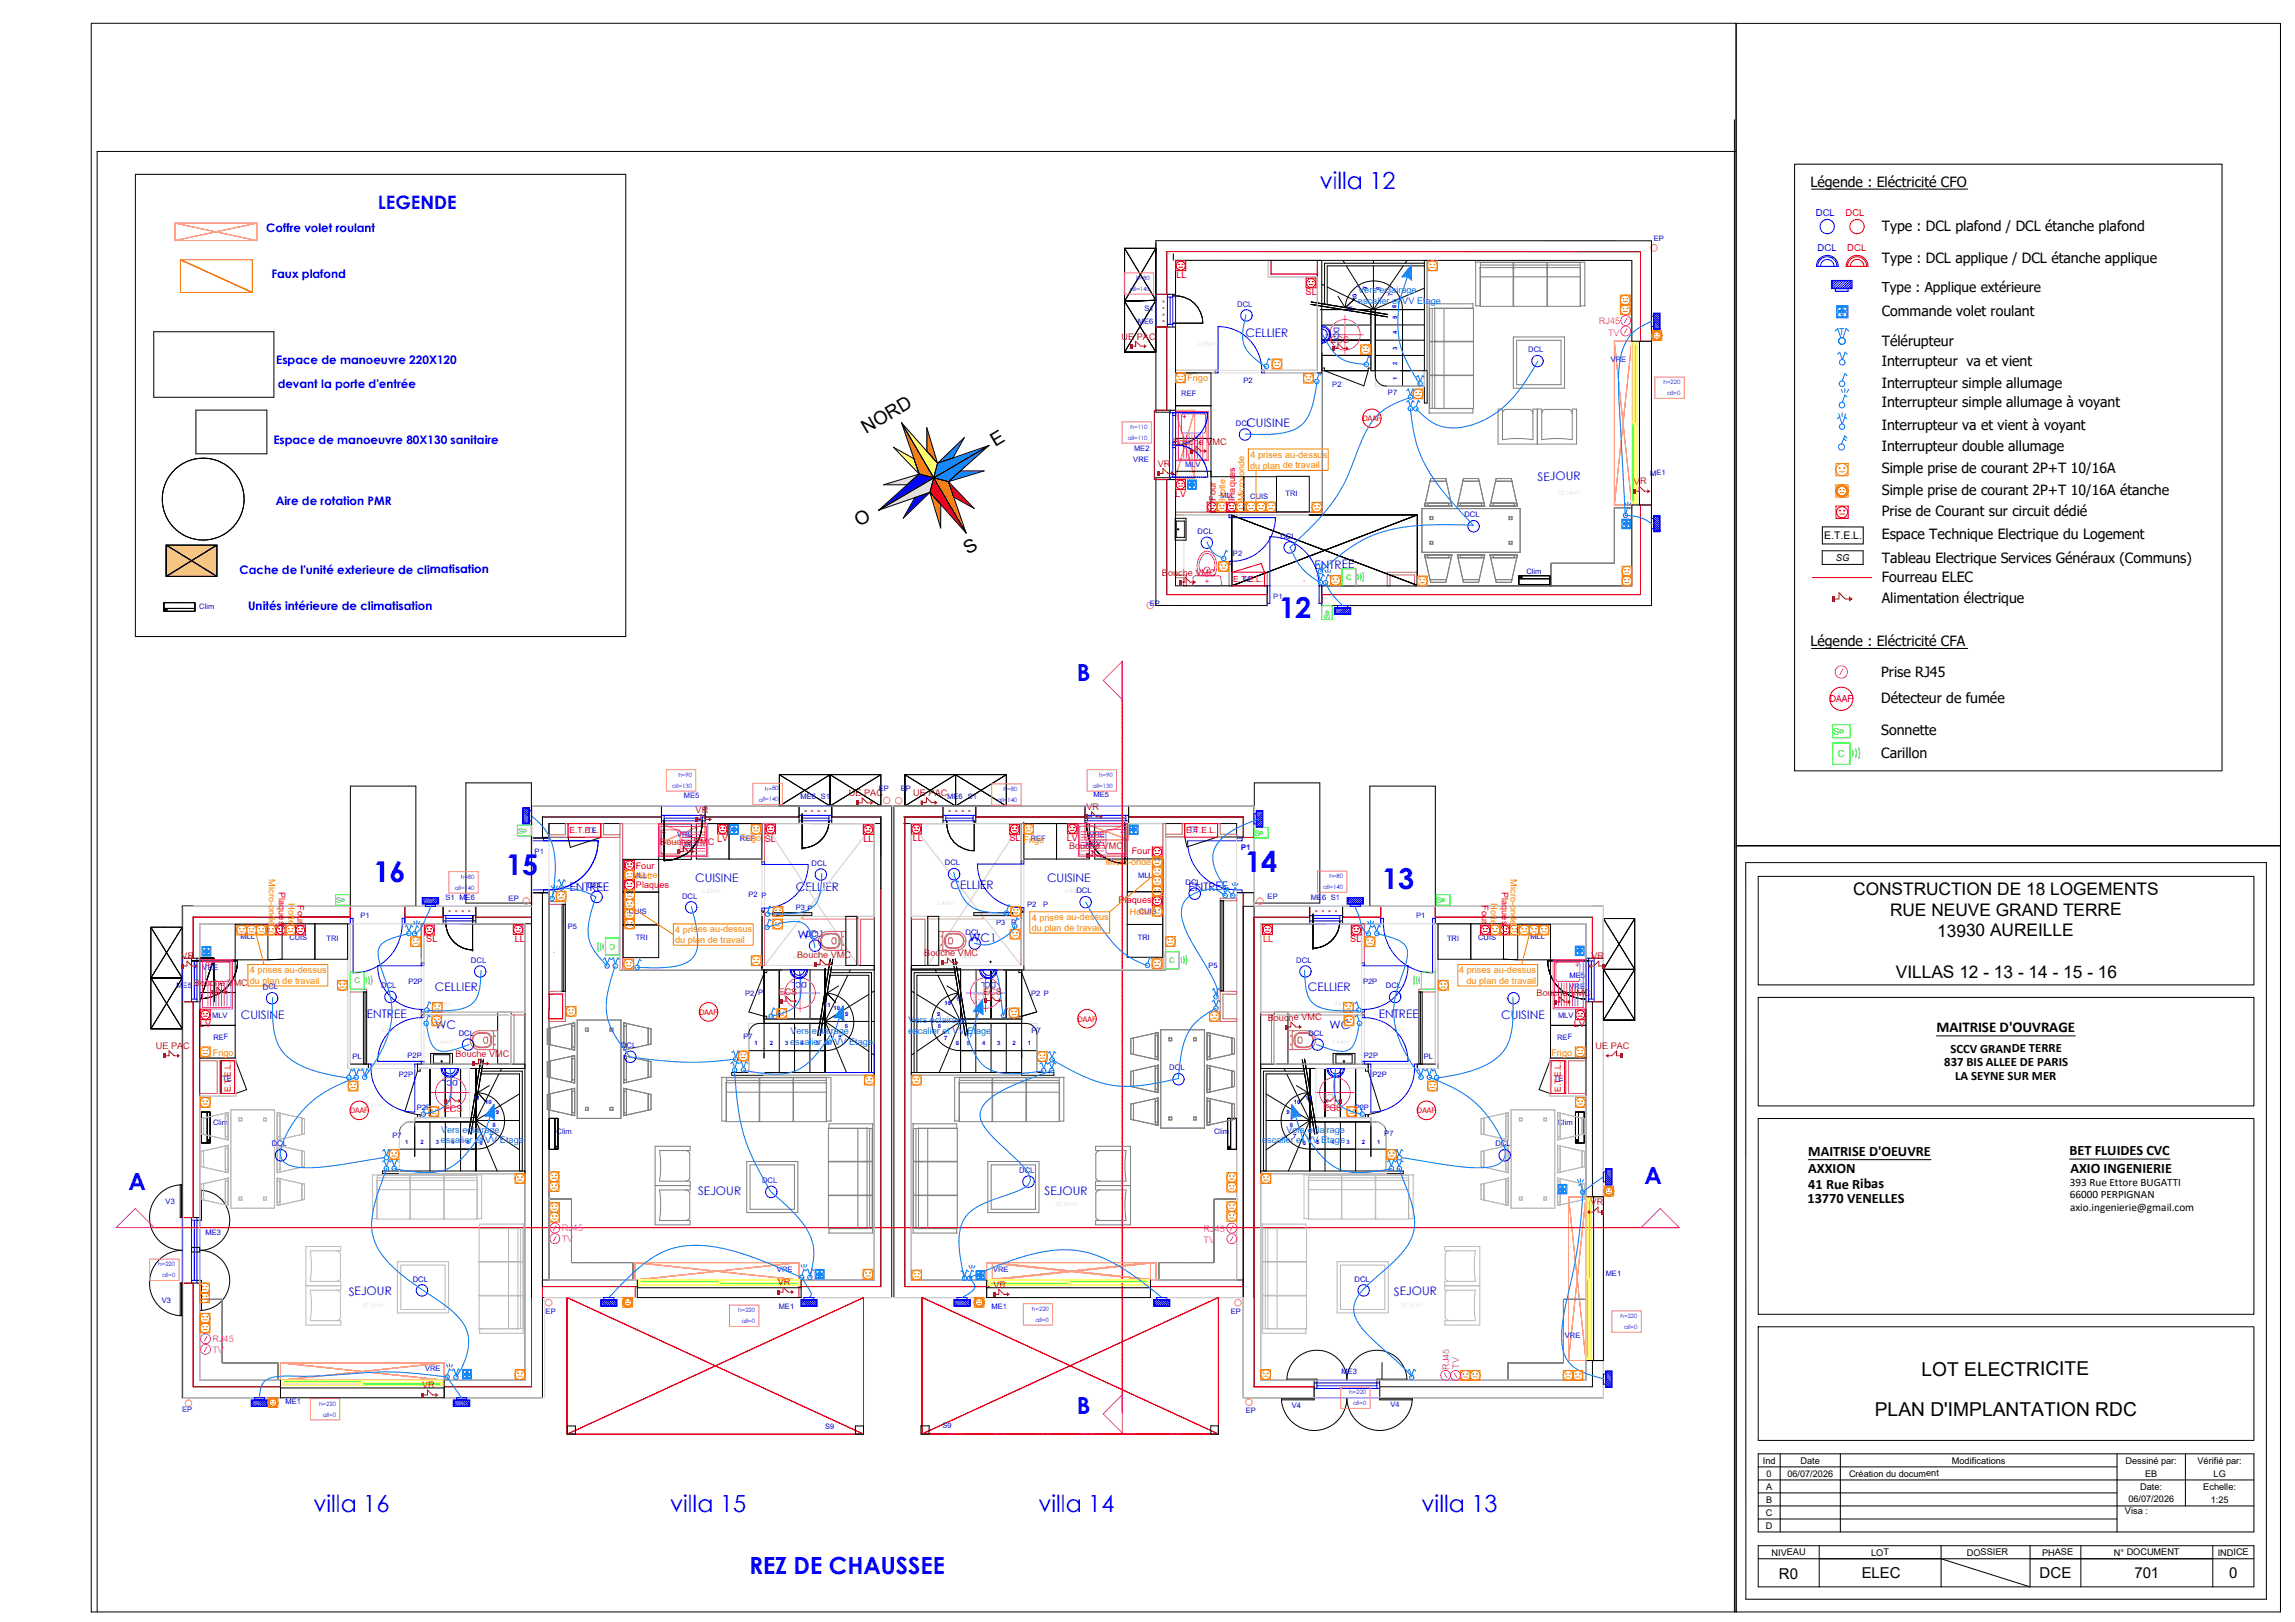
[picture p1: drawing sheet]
<svg xmlns="http://www.w3.org/2000/svg" width="841mm" height="594mm" viewBox="0 0 841 594" stroke-linecap="round" stroke-linejoin="round" font-family="sans-serif">
<defs><g id="words">
<g font-size="10.5" fill="#00f">
<text x="468.8" y="226.5">12</text>
<text x="136.8" y="323">16</text>
<text x="185.5" y="320.5">15</text>
<text x="456.3" y="319.2">1</text>
<text x="462.2" y="319.2">4</text>
<text x="506.5" y="325.6">13</text>
</g>
<g font-size="8.6" fill="#00f">
<text x="483.6" y="69.1">villa 12</text>
<text x="394.6" y="249.3">B</text>
<text x="47" y="435.8">A</text>
<text x="602.7" y="433.8">A</text>
<text x="394.6" y="518">B</text>
<text x="114.9" y="553.6">villa 16</text>
<text x="245.6" y="553.6">villa 15</text>
<text x="380.5" y="553.6">villa 14</text>
<text x="521" y="553.6">villa 13</text>
<text x="274.6" y="576.6">REZ DE CHAUSSEE</text>
</g>
<g font-size="7">
<text x="704.1" y="503.9">LOT ELECTRICITE</text>
<text x="687" y="518.8">PLAN D'IMPLANTATION RDC</text>
</g>
<text font-size="6.8" fill="#00f" x="138.4" y="76.5">LEGENDE</text>
<g font-size="6.8">
<text x="317.5" y="159" transform="rotate(-31 317.5 159)">NORD</text>
<text x="364.7" y="163.8" transform="rotate(-30 364.7 163.8)">E</text>
<text x="314.8" y="193.1" transform="rotate(-30 314.8 193.1)">O</text>
<text x="354.8" y="203.1" transform="rotate(-30 354.8 203.1)">S</text>
</g>
<g font-size="6.3">
<text x="679.2" y="327.8">CONSTRUCTION DE 18 LOGEMENTS</text>
<text x="692.6" y="335.5">RUE NEUVE GRAND TERRE</text>
<text x="709.9" y="343">13930 AUREILLE</text>
<text x="694.7" y="358.2">VILLAS 12 - 13 - 14 - 15 - 16</text>
</g>
<g font-size="5.5">
<text x="709.6" y="377.9">MAITRISE D'OUVRAGE</text>
<text x="651.9" y="578.3">R0</text>
<text x="682.2" y="578">ELEC</text>
<text x="747.4" y="578">DCE</text>
<text x="782.2" y="578">701</text>
<text x="816.9" y="578">0</text>
</g>
<g font-size="5.2">
<text x="663.4" y="68.4">Légende : Eléctricité CFO</text>
<text x="689.6" y="84.4">Type : DCL plafond / DCL étanche plafond</text>
<text x="689.6" y="96.4">Type : DCL applique / DCL étanche applique</text>
<text x="689.6" y="115.7">Commande volet roulant</text>
<text x="689.6" y="126.5">Télérupteur</text>
<text x="689.6" y="134">Interrupteur va et vient</text>
<text x="689.6" y="142">Interrupteur simple allumage</text>
<text x="689.6" y="149.1">Interrupteur simple allumage à voyant</text>
<text x="689.6" y="157.5">Interrupteur va et vient à voyant</text>
<text x="689.6" y="165.2">Interrupteur double allumage</text>
<text x="689.6" y="173.4">Simple prise de courant 2P+T 10/16A</text>
<text x="689.6" y="181.2">Simple prise de courant 2P+T 10/16A étanche</text>
<text x="689.6" y="189.2">Prise de Courant sur circuit dédié</text>
<text x="689.6" y="197.5">Espace Technique Electrique du Logement</text>
<text x="689.6" y="206.1">Tableau Electrique Services Généraux (Communs)</text>
<text x="689.6" y="213.1">Fourreau ELEC</text>
<text x="689.6" y="220.7">Alimentation électrique</text>
<text x="663.4" y="236.6">Légende : Eléctricité CFA</text>
<text x="689.4" y="247.9">Prise RJ45</text>
<text x="689.4" y="257.5">Détecteur de fumée</text>
<text x="689.4" y="269.3">Sonnette</text>
<text x="689.4" y="277.5">Carillon</text>
<text x="662.6" y="423.3">MAITRISE D'OEUVRE</text>
<text x="758.4" y="423.1">BET FLUIDES CVC</text>
<text x="662.6" y="429.7">AXXION</text>
<text x="758.7" y="429.7">AXIO INGENIERIE</text>
<text x="662.6" y="435.3">41 Rue Ribas</text>
<text x="662.3" y="440.7">13770 VENELLES</text>
</g>
<text font-size="5" x="689.6" y="106.9">Type : Applique extérieure</text>
<g font-size="4.7">
<text x="714.8" y="385.5">SCCV GRANDE TERRE</text>
<text x="712.5" y="390.5">837 BIS ALLEE DE PARIS</text>
<text x="716.5" y="395.5">LA SEYNE SUR MER</text>
</g>
<g font-size="4.3" fill="#00f">
<text x="97.6" y="85">Coffre volet roulant</text>
<text x="99.5" y="101.8">Faux plafond</text>
<text x="456.4" y="123.4">CELLIER</text>
<text x="101.3" y="133.3">Espace de manoeuvre 220X120</text>
<text x="101.8" y="142.3">devant la porte d'entrée</text>
<text x="456.7" y="156.5">CUISINE</text>
<text x="100.2" y="162.7">Espace de manoeuvre 80X130 sanitaire</text>
<text x="563.5" y="176">SEJOUR</text>
<text x="101.1" y="185">Aire de rotation PMR</text>
<text x="481.8" y="208.3">ENTREE</text>
<text x="87.8" y="210.2">Cache de l'unité exterieure de climatisation</text>
<text x="90.9" y="223.5">Unités intérieure de climatisation</text>
<text x="254.7" y="323.1">CUISINE</text>
<text x="383.7" y="323.1">CUISINE</text>
<text x="208.7" y="326.4">ENTREE</text>
<text x="291.7" y="326.2">CELLIER</text>
<text x="348.4" y="325.7">CELLIER</text>
<text x="435.5" y="326.2">ENTREE</text>
<text x="292.3" y="343.8">WC1</text>
<text x="355.2" y="345.2">WC1</text>
<text x="159.4" y="363.1">CELLIER</text>
<text x="479.3" y="363.1">CELLIER</text>
<text x="88.3" y="373.3">CUISINE</text>
<text x="134.5" y="372.8">ENTREE</text>
<text x="159.5" y="377">WC</text>
<text x="487.2" y="377">WC</text>
<text x="505.3" y="372.8">ENTREE</text>
<text x="550.1" y="373.3">CUISINE</text>
<text x="255.8" y="437.8">SEJOUR</text>
<text x="382.8" y="437.8">SEJOUR</text>
<text x="127.8" y="474.5">SEJOUR</text>
<text x="510.8" y="474.5">SEJOUR</text>
</g>
<g font-size="4.1">
<text x="758.5" y="434.4">393 Rue Ettore BUGATTI</text>
<text x="758.5" y="438.9">66000 PERPIGNAN</text>
<text x="758.6" y="443.5">axio.ingenierie@gmail.com</text>
</g>
<text font-size="3.9" x="668.5" y="197.5">E.T.E.L.</text>
<g font-size="3.5" fill="#00f">
<text x="665.4" y="79">DCL</text>
<text x="666" y="92">DCL</text>
</g>
<g font-size="3.5" fill="#f00">
<text x="676.3" y="79">DCL</text>
<text x="677" y="92">DCL</text>
</g>
<text font-size="3.5" fill="#007fff" x="673.9" y="122.9">T</text>
<text font-size="3.5" x="672.8" y="205.4">SG</text>
<g font-size="3.5" fill="#00dd37">
<text x="671.8" y="269.2">S</text>
<text x="673.5" y="277.2">C</text>
</g>
<text font-size="3.4" fill="#f00" x="670.6" y="257.3">DAAF</text>
<g font-size="3.4">
<text x="646" y="536.1">Ind</text>
<text x="659.9" y="536.1">Date</text>
<text x="715.3" y="536.1">Modifications</text>
<text x="778.9" y="536.1">Dessiné par:</text>
<text x="805.3" y="536.1">Vérifié par:</text>
<text x="784.3" y="545.6">Date:</text>
<text x="807.4" y="545.6">Echelle:</text>
<text x="778.7" y="554.6">Visa :</text>
<text x="649.2" y="569.7">NIVEAU</text>
<text x="685.7" y="569.7">LOT</text>
<text x="720.8" y="569.7">DOSSIER</text>
<text x="748.4" y="569.7">PHASE</text>
<text x="774.7" y="569.7">N° DOCUMENT</text>
<text x="812.7" y="569.7">INDICE</text>
</g>
<g font-size="3.3" fill="#f00">
<text x="431.1" y="101.7">LL</text>
<text x="478.5" y="108.1">SL</text>
<text x="430.7" y="182">LV</text>
<text x="445.6" y="183.5" transform="rotate(-90 445.6 183.5)">Four</text>
<text x="452.7" y="183.4" transform="rotate(-90 452.7 183.4)">Plaques</text>
<text x="262.8" y="308.2">LV</text>
<text x="280.2" y="308.4">SL</text>
<text x="316.4" y="308.5">LL</text>
<text x="334.5" y="308.2">LL</text>
<text x="370" y="308.1">SL</text>
<text x="390.9" y="308.1">LV</text>
<text x="414.7" y="312.8">Four</text>
<text x="233" y="318.3">Four</text>
<text x="102.2" y="326.7" transform="rotate(90 102.2 326.7)">Plaques</text>
<text x="233" y="325.4">Plaqu</text>
<text x="241.6" y="325.3">es</text>
<text x="550.4" y="326.7" transform="rotate(90 550.4 326.7)">Plaques</text>
<text x="109" y="331.6" transform="rotate(90 109 331.6)">Four</text>
<text x="409.9" y="330.8">Plaques</text>
<text x="543.1" y="331.6" transform="rotate(90 543.1 331.6)">Four</text>
<text x="156.2" y="345.1">SL</text>
<text x="188.6" y="344.9">LL</text>
<text x="462.9" y="344.9">LL</text>
<text x="494.8" y="345.1">SL</text>
<text x="73.3" y="376.2">LV</text>
<text x="576.8" y="376.2">LV</text>
</g>
<g font-size="3.3" fill="#007fff">
<text x="497.7" y="107.4">Vers eclairage</text>
<text x="497.6" y="111.4">escalier et VV Et</text>
<text x="522.5" y="111.4">a</text>
<text x="524.3" y="111.4">ge</text>
<text x="333" y="374.8">V</text>
<text x="335.2" y="374.8">ers eclairage</text>
<text x="289.5" y="382.7">e</text>
<text x="289.6" y="378.8">V</text>
<text x="291.4" y="382.7">scal</text>
<text x="291.9" y="378.7">ers</text>
<text x="297.4" y="382.7">ier et VV Etage</text>
<text x="297.5" y="378.7">eclairage</text>
<text x="332.8" y="378.8">e</text>
<text x="334.7" y="378.8">s</text>
<text x="336.4" y="378.8">calier et VV Et</text>
<text x="357.7" y="378.7">age</text>
<text x="161.5" y="418.8">e</text>
<text x="161.6" y="414.8">V</text>
<text x="163.4" y="418.8">scal</text>
<text x="163.9" y="414.8">ers</text>
<text x="169.4" y="418.8">ier et VV Etage</text>
<text x="169.5" y="414.8">eclairage</text>
<text x="462.5" y="418.8">e</text>
<text x="464.4" y="418.8">scalier et V</text>
<text x="471.4" y="414.8">Vers eclai</text>
<text x="481" y="418.8">V E</text>
<text x="486.2" y="414.8">rage</text>
<text x="486.4" y="418.8">tage</text>
</g>
<g font-size="3.3" fill="#f0f">
<text x="585.9" y="118.8">RJ45</text>
<text x="589.3" y="122.9">TV</text>
<text x="360.9" y="364.2" transform="rotate(180 360.9 364.2)">CE</text>
<text x="489" y="400.7" transform="rotate(180 489 400.7)">CE</text>
<text x="205.9" y="450.9">RJ45</text>
<text x="205.9" y="455">TV</text>
<text x="441" y="455.3">TV</text>
<text x="441.1" y="451.1">RJ45</text>
<text x="77.9" y="491.4">RJ45</text>
<text x="77.9" y="495.6">TV</text>
<text x="531.1" y="501.8" transform="rotate(-90 531.1 501.8)">RJ45</text>
<text x="534.8" y="501.4" transform="rotate(-90 534.8 501.4)">TV</text>
</g>
<g font-size="3.3" fill="#b82e00">
<text x="411" y="124.4">UE PAC</text>
<text x="487.6" y="125.4">ECS</text>
<text x="429.8" y="162.9">B</text>
<text x="432.1" y="162.9">o</text>
<text x="433.9" y="162.9">uc</text>
<text x="437.5" y="162.8">h</text>
<text x="439.3" y="162.8">e</text>
<text x="442.1" y="162.8">V</text>
<text x="444.4" y="162.8">MC</text>
<text x="424.3" y="170.9">VR</text>
<text x="598.8" y="177.5">V</text>
<text x="601" y="177.4">R</text>
<text x="425.8" y="210.8">B</text>
<text x="428" y="210.8">ou</text>
<text x="431.8" y="210.8">ch</text>
<text x="435.3" y="210.8">e VMC</text>
<text x="311.1" y="291.7">UE PAC</text>
<text x="334.7" y="291.6">UE PAC</text>
<text x="254.9" y="297.6">VR</text>
<text x="398.1" y="296.7">VR</text>
<text x="242" y="309.6">Bouc</text>
<text x="249.6" y="309.6">he</text>
<text x="254.3" y="309.5">VM</text>
<text x="259.3" y="309.5">C</text>
<text x="391.8" y="311.1">Bo</text>
<text x="395.9" y="311.1">uc</text>
<text x="399.4" y="311.1">h</text>
<text x="401.3" y="311.1">e VMC</text>
<text x="66.5" y="351.3">VR</text>
<text x="292.1" y="350.8">Bouche VMC</text>
<text x="338.7" y="350.3">B</text>
<text x="341" y="350.3">ou</text>
<text x="344.7" y="350.3">che VMC</text>
<text x="583.2" y="351.3">VR</text>
<text x="71.1" y="361">B</text>
<text x="73.3" y="361">ou</text>
<text x="77" y="361">c</text>
<text x="78.7" y="361">h</text>
<text x="80.6" y="361">e</text>
<text x="83.4" y="361">V</text>
<text x="85.6" y="361">MC</text>
<text x="285.3" y="364.5">ECS</text>
<text x="360.3" y="364.3">ECS</text>
<text x="563.1" y="364.6">Bou</text>
<text x="569.1" y="364.6">ch</text>
<text x="572.6" y="364.6">e</text>
<text x="575.4" y="364.6">V</text>
<text x="577.7" y="364.6">M</text>
<text x="580.5" y="364.6">C</text>
<text x="464.6" y="373.8">B</text>
<text x="466.8" y="373.8">ouc</text>
<text x="472.2" y="373.8">he VMC</text>
<text x="57.1" y="384.3">UE PA</text>
<text x="67.2" y="384.3">C</text>
<text x="166.9" y="387.2">Bouche VMC</text>
<text x="584.7" y="384.3">UE PAC</text>
<text x="162.6" y="407.2">ECS</text>
<text x="485" y="407">ECS</text>
<text x="582.9" y="441.5">VR</text>
<text x="285" y="470.8">VR</text>
<text x="364.1" y="471.6">VR</text>
<text x="154.7" y="508.4">VR</text>
</g>
<g font-size="3.3" fill="#ff7f00">
<text x="435.1" y="139.7">Frigo</text>
<text x="458.2" y="167.6">4 prises au-dessu</text>
<text x="484.7" y="167.6">s</text>
<text x="458.1" y="171.6">du plan de travail</text>
<text x="456" y="174.3" transform="rotate(-90 456 174.3)">onde</text>
<text x="449.1" y="183.5" transform="rotate(-90 449.1 183.5)">Hotte</text>
<text x="456" y="183.6" transform="rotate(-90 456 183.6)">Micro-</text>
<text x="271.4" y="308">Frigo</text>
<text x="375.1" y="308.9">Frigo</text>
<text x="405.2" y="317">Micro</text>
<text x="413.4" y="317">-onde</text>
<text x="98.5" y="322.1" transform="rotate(90 98.5 322.1)">Micro-onde</text>
<text x="233" y="321.8">Hotte</text>
<text x="553.6" y="322.1" transform="rotate(90 553.6 322.1)">Micro-onde</text>
<text x="105.7" y="330.7" transform="rotate(90 105.7 330.7)">Hot</text>
<text x="105.7" y="335.9" transform="rotate(90 105.7 335.9)">t</text>
<text x="414.1" y="335.2">Hotte</text>
<text x="546.3" y="330.7" transform="rotate(90 546.3 330.7)">Hot</text>
<text x="546.3" y="335.9" transform="rotate(90 546.3 335.9)">t</text>
<text x="105.7" y="336.9" transform="rotate(90 105.7 336.9)">e</text>
<text x="247.5" y="341.6">4 prises au-dessus</text>
<text x="378.1" y="341.1">du plan de travail</text>
<text x="378.1" y="337.2">4 prises au-dessus</text>
<text x="546.3" y="336.9" transform="rotate(90 546.3 336.9)">e</text>
<text x="247.4" y="345.5">du plan de travail</text>
<text x="91.6" y="356.5">4 prises au-dessus</text>
<text x="534.7" y="356.5">4 prises au-dessus</text>
<text x="91.5" y="360.5">du plan de travail</text>
<text x="537.4" y="360.5">du plan de travail</text>
<text x="78" y="386.6">Frigo</text>
<text x="568.5" y="386.6">Frigo</text>
</g>
<g font-size="3.3">
<text x="647.2" y="545.6">A</text>
<text x="647.4" y="540.9">0</text>
<text x="655" y="540.9">06/07/2026</text>
<text x="677.6" y="540.9">Création du document</text>
<text x="786.1" y="540.9">EB</text>
<text x="811.2" y="540.9">LG</text>
<text x="647.2" y="550.4">B</text>
<text x="780" y="550.3">06/07/2026</text>
<text x="810.2" y="550.4">1:25</text>
<text x="647.1" y="555.2">C</text>
<text x="647.1" y="559.9">D</text>
</g>
<g font-size="3.1" fill="#f00">
<text x="451.9" y="213.2">E.T.E.L.</text>
<text x="208.7" y="305.2">E.T.E.L.</text>
<text x="434.7" y="305.2">E.T.E.L.</text>
<text x="84.6" y="400" transform="rotate(-90 84.6 400)">E.T.E.L.</text>
<text x="572" y="399.9" transform="rotate(-90 572 399.9)">E.T.E.L.</text>
</g>
<g font-size="2.8" fill="#00f">
<text x="606" y="88.3">EP</text>
<text x="453.4" y="112.3">DCL</text>
<text x="417" y="118.8">ME6</text>
<text x="419.4" y="114">S1</text>
<text x="488.8" y="119.6" transform="rotate(90 488.8 119.6)">DCL</text>
<text x="560" y="129">DCL</text>
<text x="590.3" y="132.5">VRE</text>
<text x="455.6" y="140.3">P2</text>
<text x="488.2" y="141.7">P2</text>
<text x="432.9" y="145.2">REF</text>
<text x="508.6" y="144.7">P7</text>
<text x="452.9" y="155.9">DCL</text>
<text x="415.6" y="165.2">ME2</text>
<text x="415.3" y="169.1">VRE</text>
<text x="434.3" y="171">MLV</text>
<text x="604.7" y="174.2">ME1</text>
<text x="447.3" y="182.2">MLL</text>
<text x="458.2" y="182.9">CUIS</text>
<text x="471.1" y="181.8">TRI</text>
<text x="536.6" y="189.5">DCL</text>
<text x="438.9" y="195.6">DCL</text>
<text x="469.2" y="197.3">DCL</text>
<text x="451.8" y="203.6">P2</text>
<text x="455.5" y="213">TE</text>
<text x="559.4" y="210.3">Clim</text>
<text x="466.6" y="219.3">P1</text>
<text x="73" y="223.1">Clim</text>
<text x="421.3" y="222">EP</text>
<text x="250.6" y="292.2">ME5</text>
<text x="293.4" y="292.7">ME6 S1</text>
<text x="322.1" y="289.5">EP</text>
<text x="330.1" y="289.5">EP</text>
<text x="347.1" y="292.7">ME6 S1</text>
<text x="400.8" y="291.8">ME5</text>
<text x="215.2" y="305">TE</text>
<text x="435.6" y="304.9">TE</text>
<text x="248.1" y="306.4">V</text>
<text x="250" y="306.4">RE</text>
<text x="250.7" y="310.1">MLV</text>
<text x="271.1" y="307.9">REF</text>
<text x="377.7" y="307.9">REF</text>
<text x="397.9" y="310.1">ML</text>
<text x="399.2" y="306.4">VRE</text>
<text x="401.7" y="310">V</text>
<text x="454.7" y="311.4">P1</text>
<text x="195.9" y="312.8">P1</text>
<text x="297.4" y="317.1">DCL</text>
<text x="346.2" y="317">DCL</text>
<text x="231.9" y="321.5">MLL</text>
<text x="417.1" y="321.5">MLL</text>
<text x="163.3" y="329.8">S1 ME6</text>
<text x="186.4" y="329.9">EP</text>
<text x="215.3" y="325.3">DCL</text>
<text x="249.9" y="329.1">DCL</text>
<text x="274.2" y="328.6">P2 P</text>
<text x="394.5" y="327.2">DCL</text>
<text x="434.4" y="324.1">DCL</text>
<text x="464.5" y="329.2">EP</text>
<text x="480.3" y="329.6">ME</text>
<text x="484.5" y="329.6">6 S1</text>
<text x="230.5" y="334.9">CUIS</text>
<text x="291.6" y="333.4">P3 P</text>
<text x="376.4" y="332.2">P2</text>
<text x="382.2" y="332">P</text>
<text x="417.3" y="334.9">CUIS</text>
<text x="132.1" y="336.3">P1</text>
<text x="208.1" y="340.1">P5</text>
<text x="365.1" y="338.9">P3</text>
<text x="370.5" y="338.9">P</text>
<text x="518.9" y="336.3">P1</text>
<text x="88.1" y="344">MLL</text>
<text x="106" y="344.2">CUIS</text>
<text x="119.6" y="344.5">TRI</text>
<text x="233" y="344.1">TRI</text>
<text x="295.3" y="343.2">DCL</text>
<text x="353.8" y="342.4">DCL</text>
<text x="417" y="344.1">TRI</text>
<text x="530.3" y="344.5">TRI</text>
<text x="541.7" y="344.2">CUIS</text>
<text x="560.8" y="344">MLL</text>
<text x="172.6" y="352.6">DCL</text>
<text x="475" y="352.6">DCL</text>
<text x="74.3" y="355.4">V</text>
<text x="76.1" y="355.4">RE</text>
<text x="295.6" y="359.6" transform="rotate(180 295.6 359.6)">DCL</text>
<text x="361" y="359.6" transform="rotate(180 361 359.6)">L</text>
<text x="365" y="359.6" transform="rotate(180 365 359.6)">DC</text>
<text x="442.9" y="354.5">P5</text>
<text x="575.2" y="358.1">ME</text>
<text x="579.3" y="358.1">5</text>
<text x="64.6" y="361.8">M</text>
<text x="66.9" y="361.8">E5</text>
<text x="96.3" y="362.4">DCL</text>
<text x="139.7" y="361.9">DCL</text>
<text x="149.6" y="360.6">P2P</text>
<text x="273.1" y="364.7">P2 P</text>
<text x="377.9" y="364.7">P2 P</text>
<text x="499.5" y="360.6">P2P</text>
<text x="507.9" y="361.9">DCL</text>
<text x="575.2" y="362.2">V</text>
<text x="577" y="362.2">RE</text>
<text x="77.8" y="372.9">MLV</text>
<text x="571" y="372.9">MLV</text>
<text x="78.2" y="380.8">REF</text>
<text x="168.1" y="379.4">DCL</text>
<text x="227.6" y="383.9">D</text>
<text x="229.6" y="383.9">CL</text>
<text x="272.5" y="380.5">P7</text>
<text x="378" y="378.3">P7</text>
<text x="479.5" y="379.4">DCL</text>
<text x="570.7" y="380.8">REF</text>
<text x="129.2" y="387.9">PL</text>
<text x="149.4" y="387.6">P2P</text>
<text x="499.8" y="387.6">P2P</text>
<text x="521.8" y="387.9">PL</text>
<text x="146.2" y="394.5">P2P</text>
<text x="167.7" y="395.7" transform="rotate(180 167.7 395.7)">DCL</text>
<text x="428.5" y="392.1">DCL</text>
<text x="503" y="394.5">P2P</text>
<text x="81.4" y="396">TE</text>
<text x="569.4" y="396">TE</text>
<text x="152.7" y="406.6">P2P</text>
<text x="496.4" y="406.6">P2P</text>
<text x="78.1" y="411.9">Clim</text>
<text x="570.8" y="411.9">Clim</text>
<text x="99.6" y="419.9">D</text>
<text x="101.6" y="419.9">CL</text>
<text x="143.8" y="416.8">P7</text>
<text x="204" y="415.4">Clim</text>
<text x="444.9" y="415.4">Clim</text>
<text x="507.3" y="416.2">P7</text>
<text x="548" y="419.9">DC</text>
<text x="552.1" y="419.9">L</text>
<text x="373.5" y="429.6">DCL</text>
<text x="279.3" y="433.3">DCL</text>
<text x="60.7" y="441.1">V3</text>
<text x="75.3" y="452.3">ME3</text>
<text x="284.7" y="465.9">VRE</text>
<text x="363.9" y="465.9">VRE</text>
<text x="588.4" y="467.3">ME1</text>
<text x="151.3" y="469.4">DCL</text>
<text x="496.4" y="469.4">DCL</text>
<text x="59.3" y="477.1">V3</text>
<text x="285.4" y="479.6">ME1</text>
<text x="363.3" y="479.6">ME1</text>
<text x="199.9" y="481.2">EP</text>
<text x="451" y="481.3">EP</text>
<text x="573.4" y="490.1">VRE</text>
<text x="155.8" y="502.1">VRE</text>
<text x="491.7" y="503.2">ME3</text>
<text x="104.6" y="514.1">ME1</text>
<text x="473.4" y="515.7">V4</text>
<text x="509.6" y="515.2">V4</text>
<text x="66.8" y="517.3">EP</text>
<text x="456.5" y="517.6">EP</text>
<text x="302.4" y="523.2">S9</text>
<text x="345.4" y="522.9">S9</text>
</g>
<g font-size="2.8" fill="#f00">
<text x="499.4" y="154.3">DAAF</text>
<text x="256.3" y="371.7">DAAF</text>
<text x="395" y="374.2">DAAF</text>
<text x="128.3" y="407.8">DAAF</text>
<text x="519.4" y="407.8">DAAF</text>
</g>
<g font-size="2.8" fill="#00dd37">
<text x="493.3" y="212.4">C</text>
<text x="487.4" y="226.7" transform="rotate(-90 487.4 226.7)">S</text>
<text x="189.9" y="305.3">S</text>
<text x="459.8" y="306.1">S</text>
<text x="123.2" y="330.7">S</text>
<text x="526.5" y="330.7">S</text>
<text x="225.4" y="345.8" transform="rotate(180 225.4 345.8)">C</text>
<text x="428.5" y="352.7">C</text>
<text x="129.9" y="360.1">C</text>
</g>
<g font-size="2.2" fill="#00f">
<text x="414.1" y="106.6">all=140</text>
<text x="416.3" y="102.5">h=80</text>
<text x="501.1" y="106.1" transform="rotate(-90 501.1 106.1)">9</text>
<text x="505.8" y="106.3" transform="rotate(-90 505.8 106.3)">8</text>
<text x="497.2" y="110" transform="rotate(-90 497.2 110)">10</text>
<text x="510.2" y="108.6" transform="rotate(-90 510.2 108.6)">7</text>
<text x="511.8" y="112.9" transform="rotate(-90 511.8 112.9)">6</text>
<text x="495.6" y="114.2" transform="rotate(-90 495.6 114.2)">11</text>
<text x="512" y="116.9" transform="rotate(-90 512 116.9)">5</text>
<text x="512" y="122.5" transform="rotate(-90 512 122.5)">4</text>
<text x="512" y="128.1" transform="rotate(-90 512 128.1)">3</text>
<text x="512" y="133.7" transform="rotate(-90 512 133.7)">2</text>
<text x="512" y="139.2" transform="rotate(-90 512 139.2)">1</text>
<text x="609.6" y="140.7">h=220</text>
<text x="611" y="144.8">all=0</text>
<text x="413.3" y="161.2">all=110</text>
<text x="414.3" y="157.1">h=110</text>
<text x="248.6" y="284.5">h=90</text>
<text x="402.8" y="284.5">h=90</text>
<text x="246.4" y="288.6">all=130</text>
<text x="278.1" y="293.6">all=140</text>
<text x="280.3" y="289.5">h=80</text>
<text x="365.5" y="293.8">all=140</text>
<text x="367.8" y="289.7">h=80</text>
<text x="400.5" y="288.6">all=130</text>
<text x="168.9" y="321.9">h=80</text>
<text x="487.2" y="321.6">h=80</text>
<text x="166.6" y="325.9">all=140</text>
<text x="484.9" y="325.7">all=140</text>
<text x="302" y="368.8">11</text>
<text x="305.4" y="370">10</text>
<text x="309.8" y="372">9</text>
<text x="343.5" y="372">9</text>
<text x="346.2" y="368.1">10</text>
<text x="350.4" y="366.5">11</text>
<text x="309.5" y="376.7">8</text>
<text x="343.7" y="376.7">8</text>
<text x="276.5" y="382.9">1</text>
<text x="282.1" y="382.9">2</text>
<text x="287.7" y="382.9">3</text>
<text x="293.3" y="382.9">4</text>
<text x="298.9" y="382.9">5</text>
<text x="302.9" y="382.7">6</text>
<text x="307.2" y="381.1">7</text>
<text x="345.9" y="381.1">7</text>
<text x="350.2" y="382.7">6</text>
<text x="354.2" y="382.9">5</text>
<text x="359.9" y="382.9">4</text>
<text x="365.5" y="382.9">3</text>
<text x="371.1" y="382.9">2</text>
<text x="376.6" y="382.9">1</text>
<text x="173.6" y="402.9">11</text>
<text x="177.8" y="404.5">10</text>
<text x="181.7" y="408">9</text>
<text x="471.4" y="408">9</text>
<text x="474.2" y="404.5">10</text>
<text x="478.4" y="402.9">11</text>
<text x="180.5" y="412.8">8</text>
<text x="472.7" y="412.8">8</text>
<text x="148.5" y="418.9">1</text>
<text x="154.1" y="418.9">2</text>
<text x="159.7" y="418.9">3</text>
<text x="165.3" y="418.9">4</text>
<text x="170.9" y="418.9">5</text>
<text x="175.7" y="419.4">6</text>
<text x="179.3" y="416.9">7</text>
<text x="473.8" y="416.9">7</text>
<text x="477.4" y="419.4">6</text>
<text x="482.3" y="418.9">5</text>
<text x="487.8" y="418.9">4</text>
<text x="493.4" y="418.9">3</text>
<text x="499.1" y="418.9">2</text>
<text x="504.7" y="418.9">1</text>
<text x="58" y="463.8">h=220</text>
<text x="59.4" y="467.8">all=0</text>
<text x="270.5" y="480.6">h=220</text>
<text x="271.9" y="484.7">all=0</text>
<text x="378.2" y="480.1">h=220</text>
<text x="379.5" y="484.2">all=0</text>
<text x="593.9" y="482.7">h=220</text>
<text x="595.2" y="486.8">all=0</text>
<text x="116.9" y="514.8">h=220</text>
<text x="494.5" y="510.6">h=220</text>
<text x="495.9" y="514.7">all=0</text>
<text x="118.3" y="518.9">all=0</text>
</g>
<g font-size="2.2" fill="#dcdcdc">
<text x="439.1" y="126.8">4.95m²</text>
<text x="461.9" y="159.7">6.82m²</text>
<text x="390.2" y="327.3">6.82m²</text>
<text x="292.7" y="332.6">3.42m²</text>
<text x="288.8" y="351.2">1.45m²</text>
<text x="351.2" y="351.1">1.45m²</text>
<text x="158.5" y="368.5">2.99m²</text>
<text x="488.9" y="368.5">2.99m²</text>
<text x="139.7" y="377.9">3.34m²</text>
<text x="507.7" y="377.9">3.34m²</text>
<text x="132.9" y="405.4">33.61m²</text>
</g>
</g></defs>
<path d="M314.7 294.1h1.2v-1.9l1.9 1.9h1.1" fill="none" stroke="#b82e00" stroke-width=".37"/>
<g fill="#b82e00">
<path d="M318.9 293.3l1.1 .8-1.1 .8z"/>
<path d="M313.8 293.3h.8v1.6h-.8z" fill-rule="evenodd"/>
</g>
<path d="M338.2 294h1.3v-1.8l1.9 1.8h1.1" fill="none" stroke="#b82e00" stroke-width=".37"/>
<g fill="#b82e00">
<path d="M342.5 293.2l1.1 .8-1.1 .8z"/>
<path d="M337.4 293.2h.8v1.6h-.8z" fill-rule="evenodd"/>
</g>
<g fill="none" stroke="#000" stroke-width=".37">
<path d="M412.1 90.9v38.1M412.1 90.9h.1M412.2 90.9h-.1M412.2 91.2h.1M412.2 91.2l.2 .2M412.3 90.9h.2M412.5 91.5l.1 .2M412.6 91.7h.1M412.7 90.9h.2M412.7 91.8h.1M412.7 91.8l.1 .2M412.8 92l.2 .4"/>
<path d="M413 92.3v.1M413 90.9h.3M413 92.4v.1M413 92.5l.2 .2M413.2 92.6l.1 .4M413.3 93h.1M413.4 90.9h.3M413.4 93.1h.1M413.4 93.1l.2 .2M413.6 93.4h.1M413.6 93.4l.1 .3M413.7 93.6v.1"/>
<path d="M413.8 90.9h.3M413.8 93.7h.1M413.8 93.7l.1 .3M413.9 94h.1M414 94l.3 .6M414.2 90.9h.2M414.4 94.7l.3 .6M414.6 90.9h.2M414.7 95.2l.4 .7M414.9 90.9h.3M415.2 96h.1M415.2 96l.1 .2"/>
<path d="M415.3 90.9h.2M415.3 96.2h.1M415.4 96.3h.1M415.4 96.3l.1 .2M415.5 96.6v.1M415.5 96.7l.2 .2M415.7 90.9h.2M415.7 96.8v.1M415.8 97l.1 .1M415.8 96.9v.1M415.9 97.3h.1M415.9 97.3l.2 .2"/>
<path d="M416.1 90.9h.2M416.1 97.5h.1M416.1 97.6l.3 .5M416.4 90.9h.3M416.4 98.1h.1M416.5 98.2l.1 .2M416.7 98.5l.2 .3M416.8 90.9h.3M416.9 98.7v.1M416.9 98.9l.1 .2M417.1 99.2l.1 .2M417.2 90.9h.2"/>
<path d="M417.2 99.4h.1M417.3 99.5l.1 .2M417.5 99.8v.1M417.5 99.9l.1 .1M417.5 90.9h.3M417.9 90.9h.3M418.3 90.9h.2M418.3 99.8v.1M418.3 99.9l-.1 .2M418.4 99.8h.1M418.5 99.5v.1M418.5 99.6l-.1 .2"/>
<path d="M418.7 90.9h.2M418.7 99.2h.1M418.7 99.2l-.2 .2M418.9 98.9l-.1 .2M419.1 90.9h.2M419.1 98.6h.1M419.1 98.6l-.2 .2M419.3 98.2l-.2 .2M419.4 90.9h.3M419.4 97.9l-.1 .2M419.5 97.8h.1M419.8 90.9h.2"/>
<path d="M419.8 97.3h.1M419.8 97.3l-.3 .5M419.9 97.2h.1M420.2 90.9h.2M420.2 96.7l-.3 .5M420.2 96.6v.1M420.5 90.9h.3M420.6 96l-.3 .5M420.6 96h.1M420.8 95.7l-.1 .2M420.8 95.6v.1M420.9 90.9h.3"/>
<path d="M421 95.3l-.2 .3M421.2 95l-.2 .2M421.2 94.9h.1M421.3 90.9h.3M421.3 94.7l-.1 .2M421.6 94.4l-.2 .2M421.6 94.2v.1M421.7 90.9h.2M421.7 94l-.1 .3M422.1 90.9h.2M422.1 93.4l-.3 .5M422.1 93.4h.1"/>
<path d="M422.4 92.9l-.2 .4M422.4 90.9h.3M422.6 92.6l-.2 .4M422.7 92.3l-.1 .4M422.8 90.9h.2M422.9 92.1l-.2 .2M423.2 90.9h.2M423.2 91.5l-.2 .5M423.3 91.3v.1M423.5 91.1v.1M423.5 91.2l-.2 .2M423.5 90.9h.1"/>
<path d="M423.6 88.9v21M427.6 92.9h.1M430 92.9v2.4M430.8 95.3v24.5M412.2 110.3v.1M412.2 110.2l-.1 .2h.6M412.2 110.5l.1 .3M412.2 110.1h.1M412.3 110.3v.1M412.3 110.7l.4 .7M412.4 109.9l-.2 .2M412.4 110.3v.1"/>
<path d="M412.5 109.7v.1M412.5 110.3v.1M412.6 109.5v.1M412.6 109.6l-.1 .2M412.6 109.4v.1M412.7 110.3v.1M412.7 109.2l-.1 .3M412.7 109.2h.1M412.8 110.3v.1M412.8 111.4l.1 .3M412.8 109.1h.1M412.9 110.3h.1"/>
<path d="M412.9 111.6v.1M413 111.8l.1 .2M413 108.8l-.2 .3M413 110.3l-.3 .1M413 110.3h.1M413 110.3h1M413.1 108.6h.1M413.1 108.6l-.1 .2M413.2 110.3h.1M413.2 112.1l.1 .2M413.2 108.5h.1M413.3 110.3h.1"/>
<path d="M413.3 112.3h.1M413.4 108.1l-.2 .4M413.4 112.4v.1M413.4 112.5l.1 .2M413.4 110.3h.1M413.5 107.9v.1M413.5 112.6l.4 .7M413.5 108l-.1 .2M413.6 110.3h.1M413.6 107.8h.1M413.7 110.3h.1M413.8 107.5l-.2 .3"/>
<path d="M413.8 110.3h.1M413.9 107.3l-.1 .2M413.9 110.3h.1M414 113.3l.1 .3M414 107.2h.1M414 110.3h.1M414.1 106.9l-.1 .3M414.1 110.3h.1M414.1 113.7h.1M414.1 113.7l.2 .2M414.2 110.3h-.3M414.3 106.7l-.2 .2"/>
<path d="M414.3 106.6v.1M414.3 110.3h.1M414.4 106.5v.1M414.4 114l.1 .3M414.4 110.3h.1M414.5 106.3l-.1 .3M414.5 114.2v.1M414.5 110.3h.1M414.6 114.3v.1M414.6 114.4l.1 .2M414.7 106l-.2 .2M414.7 106h.1"/>
<path d="M414.7 110.3h.1M414.7 114.5l.2 .4M414.7 105.9h.1M414.9 105.7l-.2 .2M414.9 105.7h.1M414.9 114.9h.1M414.9 110.3h.1M414.9 114.9v.1M414.9 115l.2 .2M415 105.4l-.1 .2M415 105.3v.1M415 110.3h.5"/>
<path d="M415.1 115.2h.1M415.2 110.3h-1.1M415.2 115.3l.3 .5M415.3 104.9l-.2 .3M415.4 104.7h.1M415.4 110.2v.1M415.4 110.3h1M415.4 104.7l-.1 .3M415.5 115.8h.1M415.5 110.2v.1M415.5 115.9l.2 .3M415.7 110.2v.1"/>
<path d="M415.7 116.1v.1M415.8 116.2v.1M415.8 116.3l.1 .2M415.8 110.2v.1M415.9 116.4v.1M415.9 110.2v.1M415.9 116.6l.2 .2M416 103.7l-.5 .9M416.1 110.2v.1M416.1 116.8h.1M416.1 103.6h.1M416.1 116.9l.2 .2"/>
<path d="M416.2 110.2v.1M416.2 103.4h.1M416.2 103.4l-.1 .2M416.3 103.3h.1M416.3 117.1h.1M416.3 110.2v.1M416.3 117.2l.3 .5M416.4 103.1l-.1 .2M416.4 110.2v.1M416.5 103h.1M416.6 110.2h.9M416.6 102.8h.1"/>
<path d="M416.6 102.8l-.1 .2M416.6 110.2l-.2 .1M416.6 117.7h.1M416.7 117.8l.2 .2M416.8 102.5l-.2 .1M416.8 102.4v.1M416.8 110.2h.1M416.9 102.3v.1M416.9 110.2h.1M416.9 118.1l.2 .3M417 102.1v.1M417 102.2l-.1 .2"/>
<path d="M417 110.2h.1M417.1 118.3v.1M417.1 118.5l.1 .2M417.2 101.8h.1M417.2 110.2h.1M417.2 101.8l-.2 .2M417.2 101.7h.1M417.3 110.2h.1M417.3 118.8h.1M417.3 118.8l.1 .3M417.4 101.4l-.2 .3M417.4 110.2h.1"/>
<path d="M417.4 119l.1 .1M417.5 101.1l-.1 .3M417.5 110.2h.1M417.5 119.1l.2 .3M417.6 119.9l-.2 .2M417.6 101v.1M417.7 100.1v.1M417.7 110.2h.1M417.7 119.3l.1 .4M417.7 100.2l.1 .2M417.8 119.6l-.1 .2M417.8 100.7l-.2 .4"/>
<path d="M417.8 110.1v.1M417.8 100.3l.2 .4M417.8 119.4v.1M417.8 119.6v.1M417.9 110.2h-.4M417.9 100.5h.1M417.9 110.1v.1M417.9 119.7v.1M417.9 119.8l.1 .1M417.9 110.2h1M417.9 100.5l-.1 .3M418 119.2l-.2 .3"/>
<path d="M418 100.4h.1M418 100.7h.1M418 110.1v.1M418 119.1h.1M418.1 100.8h.1M418.1 100.8l.1 .2M418.2 100l-.2 .4M418.2 110.1v.1M418.2 118.9h.1M418.2 118.9l-.2 .2M418.2 101l.2 .4M418.3 118.8h.1"/>
<path d="M418.3 110.1v.1M418.4 101.3v.1M418.4 110.1v.1M418.4 118.5l-.1 .3M418.5 101.4l.1 .3M418.5 110.1v.1M418.5 118.3h.1M418.5 118.3l-.1 .2M418.6 101.7h.1M418.6 101.7v.1M418.6 118.2h.1M418.6 101.8l.2 .2"/>
<path d="M418.7 110.1v.1M418.8 102h.1M418.8 110.1v.1M418.8 117.8l-.2 .4M418.8 102.1l.2 .2M418.9 110.1v.1M418.9 117.6v.1M418.9 117.7l-.1 .2M419 102.3h.1M419 102.4l.4 .5M419 117.5v.1M419.1 110.1h.9"/>
<path d="M419.1 110.1l-.3 .1M419.1 110.1h.1M419.1 117.3v.1M419.1 117.4l-.1 .2M419.2 110.1h.1M419.3 117l-.1 .2M419.3 117h.1M419.4 110.1h.1M419.4 103l.2 .3M419.5 116.6l-.1 .3M419.6 103.3l.1 .3M419.6 110.1h.1"/>
<path d="M419.7 110.1h.1M419.7 103.6l.2 .3M419.8 110.1h.1M419.9 116l-.3 .6M419.9 110.1h.1M419.9 103.9l.1 .1M420 104l.1 .2M420 110.1h.1M420.2 110.1h-.3M420.2 110v.1M420.2 104.4l.1 .2M420.2 104.3v.1"/>
<path d="M420.3 110l1 .1M420.3 104.5v.1M420.4 115.3l-.4 .6M420.4 104.7l.1 .1M420.4 104.6v.1M420.4 110l-.2 .1M420.5 115v.1M420.5 115.1l-.1 .2M420.5 110v.1M420.6 105l.1 .2M420.6 105h.1M420.6 114.9v.1"/>
<path d="M420.7 110v.1M420.7 105.2h.1M420.7 114.7l-.1 .3M420.8 114.6v.1M420.8 105.3l.1 .3M420.8 110v.1M420.9 114.4h.1M420.9 114.4l-.1 .3M420.9 105.5v.1M420.9 110v.1M421 105.6l.1 .2M421 105.6h.1"/>
<path d="M421 114.3v.1M421 110v.1M421.1 105.8h.1M421.1 114.1l-.1 .3M421.2 105.9l.3 .6M421.2 110v.1M421.3 113.8l-.2 .2M421.3 113.8h.1M421.3 110v.1M421.3 113.7h.1M421.4 110h.1M421.4 110h1"/>
<path d="M421.5 106.4v.1M421.5 113.5h.1M421.5 113.5l-.2 .2M421.6 106.6l.1 .2M421.6 110h.1M421.6 110l-.3 .1M421.7 106.8h.1M421.7 110h.1M421.7 113l-.2 .3M421.8 106.9l.1 .2M421.8 110h.1M421.9 112.8l-.2 .2"/>
<path d="M421.9 110h.1M421.9 107.2l.2 .2M422 110h.1M422.1 110h.1M422.1 107.5v.1M422.1 107.6l.2 .2M422.2 110h.1M422.2 112.2l-.3 .5M422.3 110h.1M422.3 107.8l.1 .2M422.4 110h.1M422.4 111.9h.1"/>
<path d="M422.4 111.9l-.1 .2M422.5 111.7v.1M422.5 108.2h.1M422.5 110h.1M422.5 108.2l.2 .2M422.6 111.5l-.1 .3M422.7 110h.1M422.7 108.5l.1 .2M422.7 108.5h.1M422.8 110h.8M422.8 110h-.4M422.8 110h.1"/>
<path d="M422.8 111.2l-.1 .2M422.9 108.8v.1M422.9 110h.1M422.9 111.1h.1M422.9 108.9l.5 .8M423 110h.1M423.2 110h.1M423.2 110.5v.1M423.2 110.6l-.3 .5M423.3 110h.1M423.3 110.5h.1M423.4 109.7h.1"/>
<path d="M423.4 110h.1M423.5 109.8l.1 .2M423.5 110h.1M423.6 110v19h-11.5M423.6 110l-.3 .5M412.2 128.7l-.1 .3M412.2 128.9v.1M412.3 128.5v.1M412.3 128.6l-.1 .2M412.4 128.9v.1M412.4 128.4v.1M412.5 128.9v.1"/>
<path d="M412.5 128.2l-.1 .3M412.6 128.9v.1M412.7 127.9l-.1 .2M412.7 128.9v.1M412.8 127.8h.1M412.9 128.9v.1M412.9 127.6l-.1 .2M413 128.9v.1M413.1 127.2v.1M413.1 128.9v.1M413.1 127.3l-.1 .2M413.2 127.1v.1"/>
<path d="M413.3 128.9v.1M413.3 126.9l-.1 .3M413.4 128.9v.1M413.5 128.9v.1M413.6 128.9v.1M413.7 128.9v.1M413.8 126.2l-.4 .6M413.9 126h.1M413.9 128.9v.1M413.9 126l-.1 .2M414 125.9h.1M414 128.9v.1"/>
<path d="M414.1 125.7h.1M414.1 128.9v.1M414.1 125.7l-.1 .2M414.3 125.4l-.2 .1M414.3 125.3v.1M414.3 128.9v.1M414.4 125.2h.1M414.4 128.9v.1M414.5 125l-.1 .2M414.5 128.9v.1M414.7 124.7l-.2 .2M414.7 124.7h.1"/>
<path d="M414.7 128.9v.1M414.7 124.6h.1M414.9 124.3l-.2 .3M414.9 128.9v.1M415 128.9v.1M415.1 128.9v.1M415.2 128.9v.1M415.3 123.6l-.4 .7M415.4 128.9v.1M415.5 128.9v.1M415.6 123.1l-.3 .6M415.6 128.9v.1"/>
<path d="M415.7 123h.1M415.8 128.9v.1M415.9 128.9v.1M416 128.9v.1M416.1 122.4l-.4 .6M416.1 128.9v.1M416.2 122.1h.1M416.2 128.9v.1M416.2 122.1l-.1 .2M416.3 122v.1M416.3 128.9v.1M416.4 121.8h.1"/>
<path d="M416.4 121.8l-.1 .3M416.5 128.9v.1M416.6 121.5h.1M416.6 128.9v.1M416.6 121.5l-.1 .2M416.7 121.4h.1M416.7 128.9v.1M416.9 121l-.2 .4M416.9 128.9v.1M417 120.8v.1M417 120.9l-.1 .2M417.1 120.7h.1"/>
<path d="M417.1 128.9v.1M417.2 120.5l-.1 .2M417.3 128.9v.1M417.4 128.9v.1M417.4 120.2l-.1 .2M417.4 120.2h.1M417.4 120.1h.1M417.5 128.9v.1M417.6 128.9v.1M417.7 128.9v.1M417.9 128.9v.1M418 128.9v.1"/>
<path d="M418.1 120.1h.1M418.1 120.1l.2 .2M418.1 128.9v.1M418.3 120.3h.1M418.3 128.9v.1M418.3 120.4h.1M418.3 120.4l.1 .2M418.4 128.9v.1M418.5 120.7l.3 .6M418.5 120.7h.1M418.5 128.9v.1M418.6 128.9v.1"/>
<path d="M418.8 128.9v.1M418.8 121.2l.2 .4M419 128.9v.1M419 121.6h.1M419.1 121.7l.3 .5M419.1 121.6v.1M419.1 128.9v.1M419.2 128.9v.1M419.4 128.9v.1M419.4 122.2h.1M419.5 122.3h.1M419.5 122.3l.1 .2"/>
<path d="M419.5 128.9v.1M419.6 122.5h.1M419.6 128.9v.1M419.7 122.6l.1 .3M419.7 128.9v.1M419.8 122.8v.1M419.9 123h.1M419.9 123l.1 .2M419.9 128.9v.1M420 128.9v.1M420.1 123.2l.1 .3M420.1 128.9v.1"/>
<path d="M420.2 123.5h.1M420.2 128.9v.1M420.3 123.6h.1M420.3 123.6l.1 .2M420.4 128.9v.1M420.4 123.8l.2 .3M420.5 128.9v.1M420.6 124.1h.1M420.6 128.9v.1M420.7 124.2v.1M420.7 124.3l.1 .1M420.8 128.9v.1"/>
<path d="M420.9 124.5l.1 .2M420.9 128.9v.1M421 128.9v.1M421 124.9h.1M421 124.9l.2 .2M421.1 128.9v.1M421.3 125.2l.1 .2M421.3 128.9v.1M421.4 125.4l.2 .3M421.4 128.9v.1M421.6 125.7v.1M421.6 128.9v.1"/>
<path d="M421.6 125.8l.2 .2M421.8 128.9v.1M421.9 126.1v.1M421.9 128.9v.1M421.9 126.2l.1 .2M422 126.3v.1M422 128.9v.1M422.1 126.4v.1M422.1 126.5l.1 .1M422.1 128.9v.1M422.2 126.8h.1M422.2 128.9v.1"/>
<path d="M422.2 126.8l.2 .2M422.4 127h.1M422.4 128.9v.1M422.4 127.1h.1M422.4 127.1l.2 .3M422.5 128.9v.1M422.6 127.3v.1M422.6 128.9v.1M422.7 127.4l.3 .6M422.7 127.4h.1M422.7 128.9v.1M422.9 128.9v.1"/>
<path d="M423 127.9v.1M423 128.9v.1M423 128l.4 .6M423.1 128.9v.1M423.2 128.9v.1M423.4 128.9v.1M423.4 128.7l.1 .3M194.8 295.2h47.6v6.4h-41.2v5.3h-6.4M242.4 299.2h-43.6v7.7M258.4 299.2h34.4M285.6 283.7h.2M285.6 283.7v11.5"/>
<path d="M285.6 283.7l.1 .1M285.7 295.2h.1M285.8 283.7h.1M285.8 283.9l.2 .1M285.8 295l-.2 .2M285.9 295.2h.1M285.9 295h.1M286 283.7h.2M286 283.7h.1M286 284h.1M286.1 284l.2 .2M286.1 294.9h.1"/>
<path d="M286.1 295.2h.1M286.1 294.9l-.2 .1M286.2 283.7h.1M286.3 294.8h.1M286.3 295.2h.1M286.3 283.7h.3M286.3 283.7h.1M286.3 284.2h.1M286.5 284.2v.1M286.5 294.7l-.2 .1M286.5 284.3l.2 .1M286.5 295.2h.1"/>
<path d="M286.6 283.7h.1M286.6 295.2h.1M286.7 284.4h.1M286.7 283.7h.3M286.7 283.7h.1M286.8 284.4l.2 .2M286.8 294.5l-.2 .1M286.8 294.4v.1M286.9 295.2h.1M287 283.7h.1M287 295.2h.1M287.1 283.7h.3"/>
<path d="M287.1 283.7h.1M287.1 284.6v.1M287.1 294.3l-.2 .1M287.1 284.7h.2M287.3 295.2h.1M287.4 283.7h.1M287.4 284.8v.1M287.4 295.2h.1M287.4 284.9l.2 .1M287.5 283.7h.2M287.5 283.7h.1M287.6 295.2h.1"/>
<path d="M287.7 283.7h.1M287.7 285h.1M287.7 293.8l-.5 .4M287.7 295.2h.1M287.7 285l.2 .2M287.9 283.7h.2M287.9 283.7h.1M287.9 293.8h.1M287.9 285.2h.1M288 295.2h.1M288 285.2l.2 .2M288.1 283.7h.1"/>
<path d="M288.1 293.7h.1M288.1 293.7l-.2 .1M288.1 295.2h.1M288.2 293.6h.1M288.2 283.7h.3M288.2 283.7h.1M288.2 285.3v.1M288.4 285.4v.1M288.4 293.5l-.2 .1M288.4 295.2h.1M288.4 285.5l.2 .1M288.5 283.7h.1"/>
<path d="M288.5 295.2h.1M288.6 283.7h.2M288.6 283.7h.1M288.6 285.6h.1M288.7 285.6l.2 .2M288.7 293.3l-.2 .1M288.7 293.3h.1M288.8 295.2h.1M288.8 293.2v.1M288.8 283.7h.1M288.9 295.2h.1M289 283.7h.2"/>
<path d="M289 283.7h.1M289 285.8l.2 .1M289 293.1l-.2 .2M289 285.8h.1M289.1 295.2h.1M289.2 283.7h.1M289.3 295.2h.1M289.3 283.7h.3M289.3 286.1h.3M289.3 283.7h.1M289.3 286v.1M289.3 292.9h.1"/>
<path d="M289.3 292.9l-.2 .1M289.5 295.2h.1M289.6 283.7h.1M289.6 286.2h.1M289.6 292.7h.1M289.6 295.2h.1M289.6 286.2l.3 .1M289.6 292.7l-.2 .1M289.7 283.7h.3M289.7 283.7h.1M289.9 295.2h.1M290 283.7h.1"/>
<path d="M290 286.4l.5 .4M290 292.5h.1M290 292.5l-.2 .1M290 295.2h.1M290.1 292.4v.1M290.1 283.7h.3M290.1 283.7h.1M290.2 295.2h.1M290.3 292.3l-.2 .2M290.4 283.7h.1M290.4 295.2h.1M290.4 292.2v.1"/>
<path d="M290.5 283.7h.2M290.5 283.7h.1M290.5 286.7v.1M290.6 286.8l.2 .1M290.6 292.1l-.2 .2M290.6 295.2h.1M290.7 283.7h.1M290.7 292v.1M290.7 295.2h.1M290.8 283.7h.3M290.8 283.7h.1M290.8 286.9h.1"/>
<path d="M290.9 287l.2 .2M290.9 287h.1M291 291.9l-.3 .2M291 295.2h.1M291.1 283.7h.1M291.1 287.1v.1M291.1 295.2h.1M291.2 283.7h.3M291.2 283.7h.1M291.3 287.2l.2 .1M291.3 287.2h.1M291.3 291.7h.1"/>
<path d="M291.3 291.7l-.3 .1M291.4 295.2h.1M291.5 283.7h.1M291.5 295.2h.1M291.5 287.4h.1M291.5 287.4l.3 .1M291.6 283.7h.2M291.6 283.7h.1M291.6 291.5h.1M291.6 291.5l-.2 .1M291.8 295.2h.1M291.8 283.7h.1"/>
<path d="M291.9 287.6l.2 .1M291.9 291.3v.1M291.9 295.2h.1M291.9 291.4h-.2M292 283.7h.2M292 283.7h.1M292 291.2v.1M292.1 295.2h.1M292.2 287.8l.2 .2M292.2 283.7h.1M292.2 291.1l-.2 .2M292.3 295.2h.1"/>
<path d="M292.3 291.1h.1M292.4 283.7h.2M292.4 283.7h.1M292.4 287.9v.1M292.5 288l.2 .1M292.5 290.9v.1M292.5 295.2h.1M292.5 291l-.2 .1M292.6 283.7h.1M292.6 290.8v.1M292.6 295.2h.1M292.7 283.7h.3"/>
<path d="M292.7 283.7h.1M292.7 288.1h.1M292.8 288.2l.2 .1M292.8 288.2h.1M292.9 295.2h-34.5v6.4h34.4v-6.4M292.9 290.7l-.3 .2M293 295.2h.2M293 283.7h.1M293 288.3h.1M293.1 283.7h.2M293.1 283.7h.1M293.2 288.4l.2 .1"/>
<path d="M293.2 290.5l-.3 .1M293.2 288.4h.1M293.2 290.5h.1M293.3 283.7h.1M293.4 295.2h.2M293.5 283.7h.2M293.5 283.7h.1M293.5 288.6l.2 .1M293.5 290.3l-.2 .2M293.5 288.6h.1M293.7 283.7h.1M293.7 295.2h.3"/>
<path d="M293.8 288.8h.1M293.8 290.1v.1M293.8 290.2l-.2 .1M293.8 288.8l.2 .1M293.8 283.7h.3M293.8 283.7h.1M293.9 290v.1M294 298v13M294.1 283.7h.1M294.1 295.2h.3M294.1 289l.2 .2M294.2 283.7h.3"/>
<path d="M294.2 283.7h.1M294.3 289.1v.1M294.4 289.2l.2 .1M294.4 289.7v.1M294.4 289.8l-.5 .3M294.5 283.7h.1M294.5 295.2h.3M294.6 289.7h.1M294.6 283.7h.3M294.6 283.7h.1M294.6 289.3h.1M294.8 289.4l.2 .1"/>
<path d="M294.8 289.5l-.2 .2M294.9 283.7h.1M294.9 295.2h.2M295 283.7h.2M295 283.7h.1M295 289.5h.1M295.1 289.6l.2 .1M295.1 289.4h-.2M295.1 289.3v.1M295.1 289.6h.1M295.2 289.3h.1M295.2 283.7h.1"/>
<path d="M295.3 295.2h.2M295.4 283.7h.2M295.4 283.7h.1M295.4 289.2l-.2 .1M295.4 289.7v.1M295.4 289.8l.2 .1M295.6 295.2h.3M295.6 283.7h.1M295.6 289.9h.1M295.7 290l.2 .1M295.7 290h.1M295.7 283.7h.3"/>
<path d="M295.7 283.7h.1M295.7 288.9v.1M295.7 289l-.2 .1M295.8 288.9h.1M296 283.7h.1M296 295.2h.2M296 288.7v.1M296 290.1v.1M296 288.8l-.2 .1M296 290.2l.2 .1M296.1 283.7h.2M296.1 283.7h.1"/>
<path d="M296.2 290.3h.1M296.3 283.7h.1M296.3 290.3l.2 .2M296.4 295.2h.2M296.4 288.6h.1M296.4 288.6l-.2 .1M296.5 283.7h.2M296.5 283.7h.1M296.5 288.5h.1M296.7 290.5l.5 .4M296.7 288.3l-.2 .2M296.7 283.7h.1"/>
<path d="M296.8 295.2h.2M296.8 283.7h.3M296.8 283.7h.1M297 288.1l-.2 .2M297.1 283.7h.1M297.1 288.1h.1M297.1 295.2h.3M297.2 283.7h.3M297.2 283.7h.1M297.3 288l-.2 .1M297.3 290.9v.1M297.3 291l.2 .1"/>
<path d="M297.5 283.7h.1M297.5 295.2h.3M297.5 291.1h.1M297.6 283.7h.3M297.6 291.2l.3 .1M297.6 283.7h.1M297.6 291.1v.1M297.6 287.8l-.2 .1M297.6 287.8h.1M297.7 287.7h.1M297.9 283.7h.1M297.9 295.2h.2"/>
<path d="M297.9 287.5v.1M297.9 291.3v.1M297.9 291.4h.3M297.9 287.6l-.2 .1M298 283.7h.2M298 283.7h.1M298.2 295.2h.3M298.2 283.7h.1M298.3 287.4l-.2 .1M298.3 291.5l.2 .1M298.3 287.4h.1M298.4 283.7h.2"/>
<path d="M298.4 283.7h.1M298.4 287.3h.1M298.6 283.7h.1M298.6 287.2l-.2 .1M298.6 291.7l.2 .2M298.6 295.2h.3M298.7 283.7h.3M298.7 283.7h.1M298.7 287.1v.1M298.8 291.9h.1M298.9 286.9l-.2 .3M298.9 291.9l.2 .2"/>
<path d="M299 283.7h.1M299 295.2h.3M299 286.9h.1M299.1 283.7h.2M299.1 283.7h.1M299.1 292v.1M299.2 286.8l-.2 .1M299.2 292.1v.1M299.2 292.2l.2 .1M299.3 283.7h.1M299.4 295.2h.2M299.4 292.2v.1"/>
<path d="M299.5 283.7h.2M299.5 283.7h.1M299.5 292.4l.3 .1M299.5 286.6l-.2 .1M299.5 286.6h.1M299.5 292.3v.1M299.7 286.5v.1M299.7 283.7h.1M299.8 295.2h.2M299.8 283.7h.3M299.8 283.7h.1M299.8 292.5h.1"/>
<path d="M299.8 292.5l.3 .1M299.9 286.4h.1M299.9 286.4l-.2 .2M300.1 283.7h.1M300.1 295.2h.3M300.2 286.2h.1M300.2 292.7h.1M300.2 292.7l.2 .1M300.2 286.2l-.2 .1M300.2 283.7h.3M300.2 283.7h.1M300.3 286.1h.1"/>
<path d="M300.5 283.7h.1M300.5 292.9l.2 .2M300.5 295.2h.2M300.5 286h.1M300.5 286l-.2 .1M300.6 283.7h.3M300.6 283.7h.1M300.7 293v.1M300.8 285.8l-.2 .1M300.8 293.1l.2 .2M300.9 295.2h.2M300.9 283.7h.1"/>
<path d="M300.9 285.7v.1M301 283.7h.2M301 283.7h.1M301 293.2v.1M301.1 293.3l.2 .2M301.2 285.6l-.3 .2M301.2 283.7h.1M301.2 295.2h.3M301.3 283.7h.3M301.3 283.7h.1M301.3 293.4v.1M301.5 293.6h.2"/>
<path d="M301.5 285.4l-.3 .1M301.5 293.5v.1M301.6 283.7h.1M301.6 285.3v.1M301.6 295.2h.3M301.7 283.7h.3M301.7 283.7h.1M301.8 293.7h.1M301.8 293.7l.2 .1M301.8 285.2l-.2 .2M302 283.7h.1M302 293.8h.1"/>
<path d="M302 295.2h.3M302.1 283.7h.2M302.1 293.9l.2 .1M302.1 283.7h.1M302.1 285h.1M302.1 293.9h.1M302.1 285l-.2 .1M302.2 284.9v.1M302.3 283.7h.1M302.4 295.2h.2M302.4 284.8h.1M302.4 294.1l.2 .2"/>
<path d="M302.4 284.8l-.2 .2M302.5 283.7h.2M302.5 283.7h.1M302.6 294.2v.1M302.7 283.7h.1M302.7 284.6v.1M302.7 294.3l.2 .1M302.7 284.7h-.2M302.8 295.2h.2M302.9 283.7h.2M302.9 283.7h.1M302.9 284.5v.1"/>
<path d="M303.1 284.4l-.2 .2M303.1 294.5l.2 .2M303.1 283.7h.1M303.1 295.2h.3M303.2 283.7h.3M303.2 283.7h.1M303.3 294.6v.1M303.4 294.7l.2 .1M303.4 284.2l-.3 .1M303.4 294.7h.1M303.5 295.2h.2M303.5 283.7h.1"/>
<path d="M303.5 284.2h.1M303.6 283.7h.2M303.6 283.7h.1M303.7 284l-.2 .2M303.7 294.9h.1M303.7 294.9l.2 .1M303.8 283.7h.1M303.9 295.2h.4M303.9 295h.1M304 283.7h.4M304 283.7h.1M304 295.1h.1"/>
<path d="M304 283.9h-.2M304 283.8v.1M304.1 283.7l.1 11.5-.2-.1M304.2 283.7l.1 .1M304.2 283.7l-.1 .1M304.4 283.7h.1M304.4 283.9l.2 .1M304.4 295l-.2 .2M304.5 295.2h22.3v180h-33.2M304.5 283.7h.3M304.5 283.7h.1M304.5 295h.1"/>
<path d="M304.6 284h.1M304.7 284l.2 .2M304.7 295.2h.1M304.8 299.2h18v172h-29.2M304.8 283.7h.1M304.8 295.2v6.4M304.9 283.7h.3M304.9 283.7h.1M304.9 284.2h.1M305.1 294.7l-.6 .3M305.1 284.2v.1M305.1 284.3l.2 .1"/>
<path d="M305.1 295.2h.1M305.2 283.7h.1M305.2 295.2h.1M305.3 284.4h.1M305.3 283.7h.3M305.3 283.7h.1M305.3 284.4l.3 .2M305.4 294.4v.1M305.4 294.5l-.2 .1M305.5 295.2h.1M305.6 283.7h.1M305.6 295.2h.1"/>
<path d="M305.7 283.7h.2M305.7 284.7h.2M305.7 283.7h.1M305.7 284.6v.1M305.7 294.3l-.2 .1M305.9 295.2h.1M305.9 283.7h.1M306 284.8v.1M306 295.2h.1M306 284.9l.2 .1M306 294.1h.1M306 294.1l-.2 .1"/>
<path d="M306.1 283.7h.2M306.1 283.7h.1M306.1 294h.1M306.2 295.2h.1M306.3 283.7h.1M306.3 285h.1M306.3 293.8l-.2 .2M306.3 285l.2 .2M306.4 295.2h.1M306.4 283.7h.3M306.4 283.7h.1M306.4 293.8h.1"/>
<path d="M306.5 285.2h.1M306.6 295.2h.1M306.7 285.2l.2 .2M306.7 293.7h.1M306.7 293.7l-.3 .1M306.7 283.7h.1M306.7 295.2h.1M306.7 293.6h.1M306.8 283.7h.2M306.8 283.7h.1M306.9 285.3v.1M307 285.4v.1"/>
<path d="M307 293.5l-.3 .1M307 295.2h.1M307 285.5l.2 .1M307 283.7h.1M307.1 295.2h.1M307.2 283.7h.2M307.2 283.7h.1M307.2 285.6h.1M307.3 293.3l-.2 .1M307.3 285.6l.2 .2M307.3 293.3h.1M307.3 295.2h.1"/>
<path d="M307.4 293.2v.1M307.4 283.7h.1M307.5 295.2h.1M307.5 285.8h.1M307.6 283.7h.2M307.6 283.7h.1M307.6 285.8l.2 .1M307.6 293.1l-.2 .2M307.7 295.2h.1M307.8 283.7h.1M307.8 295.2h.1M307.9 283.7h.3"/>
<path d="M307.9 283.7h.1M307.9 286v.1M307.9 292.9h.1M307.9 292.9l-.2 .1M307.9 286.1h.2M308.1 295.2h.1M308.2 283.7h.1M308.2 286.2h.1M308.2 292.7h.1M308.2 295.2h.1M308.2 286.2l.2 .1M308.2 292.7l-.2 .1"/>
<path d="M308.3 283.7h.3M308.3 283.7h.1M308.5 295.2h.1M308.6 283.7h.1M308.6 286.4l.2 .2M308.6 292.5h.1M308.6 292.5l-.2 .1M308.6 295.2h.1M308.7 283.7h.2M308.7 283.7h.1M308.7 292.4v.1M308.8 286.5v.1"/>
<path d="M308.9 286.6l.2 .2M308.9 295.2h.1M308.9 292.3l-.2 .2M308.9 283.7h.1M309 292.2v.1M309 295.2h.1M309.1 283.7h.2M309.1 283.7h.1M309.1 286.7v.1M309.2 286.8l.2 .1M309.2 292.1l-.2 .2M309.2 295.2h.1"/>
<path d="M309.3 283.7h.1M309.3 292v.1M309.3 295.2h.1M309.4 286.9h.1M309.5 283.7h.2M309.5 283.7h.1M309.5 287h.1M309.5 287l.2 .2M309.5 291.9l-.2 .2M309.6 295.2h.1M309.7 283.7h.1M309.7 287.1v.1"/>
<path d="M309.7 295.2h.1M309.8 283.7h.2M309.8 283.7h.1M309.8 287.2l.2 .1M309.8 291.7l-.2 .1M309.8 287.2h.1M309.8 291.7h.1M310 295.2h.1M310 283.7h.1M310.1 295.2h.1M310.1 287.4h.1M310.1 287.4l.2 .1"/>
<path d="M310.2 283.7h.2M310.2 283.7h.1M310.2 291.5h.1M310.2 291.5l-.2 .1M310.3 295.2h.1M310.4 283.7h.1M310.5 291.4h-.2M310.5 287.6l.2 .1M310.5 291.3v.1M310.5 295.2h.1M310.6 283.7h.2M310.6 283.7h.1"/>
<path d="M310.6 291.2v.1M310.7 295.2h.1M310.8 287.8l.2 .2M310.8 283.7h.1M310.8 291.1l-.2 .2M310.9 295.2h.1M310.9 291.1h.1M310.9 283.7h.3M310.9 283.7h.1M311 287.9v.1M311.1 288l.2 .1M311.1 290.9v.1"/>
<path d="M311.1 295.2h.1M311.1 291l-.2 .1M311.2 283.7h.1M311.2 290.8v.1M311.2 295.2h.1M311.3 283.7h.3M311.3 283.7h.1M311.3 288.1h.1M311.4 288.2h.1M311.4 288.2l.3 .1M311.5 295.2h.1M311.5 290.6l-.3 .3"/>
<path d="M311.6 283.7h.1M311.6 295.2h.1M311.7 288.3h.1M311.7 283.7h.3M311.7 283.7h.1M311.7 288.4l.3 .1M311.7 290.5l-.2 .2M311.7 288.4h.1M311.7 290.5h.1M311.8 295.2h.1M312 283.7h.1M312 295.2h.1"/>
<path d="M312.1 283.7h.2M312.1 288.6l.2 .1M312.1 283.7h.1M312.1 288.6h.1M312.1 290.3l-.2 .2M312.2 295.2h.1M312.3 283.7h.1M312.3 295.2h.1M312.4 288.8h.1M312.4 290.1v.1M312.4 288.8l.2 .1M312.4 290.2l-.2 .1"/>
<path d="M312.4 283.7h.3M312.4 283.7h.1M312.5 290v.1M312.6 295.2h.1M312.7 283.7h.1M312.7 289l.2 .2M312.7 289.9l-.2 .2M312.7 295.2h.1M312.8 283.7h.3M312.8 283.7h.1M312.8 289.9h.1M312.9 289.1v.1"/>
<path d="M313 295.2h.1M313 289.2l.2 .1M313.1 283.7h.1M313.1 289.7v.1M313.1 289.8l-.3 .1M313.1 295.2h.1M313.1 289.7h.1M313.2 283.7h.2M313.2 283.7h.1M313.2 289.3h.1M313.3 289.4l.3 .1M313.3 289.5l-.2 .2"/>
<path d="M313.3 295.2h.1M313.4 283.7h.1M313.5 295.2h.1M313.6 283.7h.2M313.6 283.7h.1M313.6 289.5h.1M313.6 289.6h.1M313.6 289.6l.3 .1M313.7 289.4h-.2M313.7 289.3v.1M313.7 295.2h.1M313.8 289.3h.1"/>
<path d="M313.8 283.7h.1M313.9 295.2h.1M313.9 283.7h.3M313.9 283.7h.1M314 289.8l.5 .3M314 289.2l-.2 .1M314 289.7v.1M314.1 295.2h.1M314.2 283.7h.1M314.2 295.2h.1M314.3 283.7h.3M314.3 283.7h.1"/>
<path d="M314.3 288.9v.1M314.3 289l-.2 .1M314.4 288.9h.1M314.5 295.2h.1M314.6 283.7h.1M314.6 295.2h.1M314.6 288.7v.1M314.6 290.1v.1M314.6 288.8l-.2 .1M314.6 290.2l.2 .1M314.7 283.7h.2M314.7 283.7h.1"/>
<path d="M314.8 290.3h.1M314.8 295.2h.1M314.9 283.7h.1M314.9 290.3l.2 .2M315 288.6l-.3 .1M315 288.6h.1M315 295.2h.1M315 283.7h.3M315 283.7h.1M315 288.5h.1M315.2 295.2h.1M315.3 288.3l-.3 .2"/>
<path d="M315.3 290.5l.2 .2M315.3 283.7h.1M315.3 295.2h.1M315.4 283.7h.3M315.4 283.7h.1M315.5 290.7h.1M315.6 290.7l.2 .2M315.6 288.1l-.2 .2M315.6 295.2h.1M315.7 283.7h.1M315.7 288.1h.1M315.7 295.2h.1"/>
<path d="M315.8 283.7h.3M315.8 283.7h.1M315.9 288l-.2 .1M315.9 290.9v.1M315.9 291l.2 .1M316 295.2h.1M316.1 283.7h.1M316.1 291.1h.1M316.1 295.2h.1M316.2 283.7h.2M316.2 283.7h.1M316.2 291.2l.2 .1"/>
<path d="M316.2 287.8l-.2 .1M316.2 287.8h.1M316.2 291.1v.1M316.3 287.7h.1M316.4 295.2h.1M316.4 283.7h.1M316.5 295.2h.1M316.5 287.5v.1M316.5 291.3v.1M316.5 291.4h.2M316.5 287.6l-.2 .1M316.6 283.7h.2"/>
<path d="M316.6 283.7h.1M316.7 295.2h.1M316.8 283.7h.1M316.9 287.4h.1M316.9 291.5l.2 .1M316.9 295.2h.1M316.9 287.4l-.2 .1M316.9 283.7h.3M316.9 283.7h.1M316.9 287.3h.1M317.1 295.2h.1M317.2 291.7l.2 .2"/>
<path d="M317.2 283.7h.1M317.2 287.2l-.3 .1M317.2 295.2h.1M317.3 287.1v.1M317.3 283.7h.2M317.3 283.7h.1M317.4 291.9h.1M317.5 295.2h.1M317.5 286.9l-.2 .3M317.5 291.9l.2 .2M317.5 283.7h.1M317.6 295.2h.1"/>
<path d="M317.6 286.9h.1M317.7 283.7h.2M317.7 283.7h.1M317.7 292v.1M317.8 292.1v.1M317.8 292.2l.2 .1M317.8 286.8l-.2 .1M317.8 295.2h.1M317.9 283.7h.1M318 295.2h.1M318 292.2v.1M318 283.7h.3"/>
<path d="M318 283.7h.1M318.1 286.6l-.2 .1M318.1 286.6h.1M318.1 292.3v.1M318.1 292.4l.2 .1M318.2 295.2h.1M318.3 286.5v.1M318.3 283.7h.1M318.3 295.2h.1M318.4 283.7h.3M318.4 283.7h.1M318.4 292.5h.1"/>
<path d="M318.4 292.5l.2 .1M318.5 286.4h.1M318.5 286.4l-.2 .2M318.6 295.2h.1M318.7 283.7h.1M318.7 295.2h.1M318.8 286.2h.1M318.8 292.7h.1M318.8 292.7l.2 .1M318.8 286.2l-.2 .1M318.8 283.7h.3M318.8 283.7h.1"/>
<path d="M318.9 286.1h.1M319 295.2h.1M319.1 283.7h.1M319.1 292.9l.2 .2M319.1 286h.1M319.1 295.2h.1M319.1 286l-.2 .1M319.2 283.7h.2M319.2 283.7h.1M319.3 293v.1M319.4 295.2h.1M319.4 285.8l-.2 .1"/>
<path d="M319.4 293.1l.2 .2M319.4 283.7h.1M319.5 295.2h.1M319.5 285.7v.1M319.6 283.7h.2M319.6 283.7h.1M319.6 293.2v.1M319.7 295.2h.1M319.7 285.6l-.2 .2M319.7 293.3l.3 .2M319.8 283.7h.1M319.8 295.2h.1"/>
<path d="M320 283.7h.2M320 283.7h.1M320 293.4v.1M320 293.6h.3M320 285.4l-.2 .1M320 293.5v.1M320.1 295.2h.1M320.2 283.7h.1M320.2 285.3v.1M320.2 295.2h.1M320.3 283.7h.2M320.3 283.7h.1"/>
<path d="M320.4 285.2l-.2 .2M320.4 293.7h.1M320.4 293.7l.2 .1M320.5 295.2h.1M320.5 283.7h.1M320.6 293.8h.1M320.6 295.2h.1M320.7 283.7h.2M320.7 293.9l.2 .1M320.7 283.7h.1M320.7 285h.1M320.7 293.9h.1"/>
<path d="M320.7 285l-.2 .1M320.8 284.9v.1M320.8 295.2h.1M320.9 283.7h.1M321 295.2h.1M321 284.8h.1M321 294.1l.2 .2M321 284.8l-.2 .2M321.1 283.7h.2M321.1 283.7h.1M321.2 294.2v.1M321.2 295.2h.1"/>
<path d="M321.3 294.3l.2 .1M321.3 283.7h.1M321.4 284.6v.1M321.4 295.2h.1M321.4 284.7h-.3M321.4 283.7h.3M321.4 283.7h.1M321.4 284.5v.1M321.6 295.2h.1M321.6 284.4l-.2 .2M321.6 294.5l.3 .2M321.7 283.7h.1"/>
<path d="M321.7 295.2h.1M321.8 283.7h.3M321.8 283.7h.1M321.9 294.6v.1M321.9 294.7l.3 .1M321.9 294.7h.1M322 295.2h.1M322.1 283.7h.1M322.1 295.2h.1M322.2 283.7h.3M322.2 283.7h.1M322.3 284l-.5 .3"/>
<path d="M322.3 294.9h.1M322.3 294.9l.2 .1M322.3 295.2h.1M322.5 283.7h.1M322.5 295.2h.1M322.5 295h.1M322.6 283.7h.2M322.6 283.7h.1M322.6 295.1h.1M322.6 295.1l.2 .1M322.7 295.2h.1M322.8 283.7v11.5"/>
<path d="M322.8 283.7l-.4 .2M327.2 295.2h18.4M327.6 295.2v180h34M331.2 299.2h.1M331.6 283.7v11.5M331.6 283.7h.2M331.6 283.7l.1 .1M331.7 295.2h.1M331.8 283.7h.1M331.8 283.9l.2 .1M331.8 295l-.2 .2M331.8 295.2h.1"/>
<path d="M331.9 283.7h.3M331.9 283.7h.1M331.9 295h.1M332 284h.1M332.1 284l.2 .2M332.1 295.2h.1M332.1 294.9h.1M332.1 294.9l-.2 .1M332.2 283.7h.1M332.2 294.8h.1M332.2 295.2h.1M332.3 283.7h.3"/>
<path d="M332.3 283.7h.1M332.3 284.2h.1M332.4 284.2v.1M332.4 294.7l-.2 .1M332.4 284.3l.3 .1M332.5 295.2h.1M332.6 283.7h.1M332.6 295.2h.1M332.7 284.4h.1M332.7 283.7h.3M332.7 283.7h.1M332.7 284.4l.3 .2"/>
<path d="M332.8 294.5l-.2 .1M332.8 294.4v.1M332.9 295.2h.1M333 283.7h.1M333 295.2h.1M333.1 283.7h.2M333.1 284.7h.2M333.1 283.7h.1M333.1 284.6v.1M333.1 294.3l-.2 .1M333.2 295.2h.1M333.3 283.7h.1"/>
<path d="M333.4 284.8v.1M333.4 295.2h.1M333.4 284.9l.2 .1M333.4 294.1l-.2 .1M333.4 294.1h.1M333.5 283.7h.2M333.5 283.7h.1M333.5 294h.1M333.6 295.2h.1M333.7 283.7h.1M333.7 285h.1M333.7 293.8l-.2 .2"/>
<path d="M333.7 295.2h.1M333.7 285l.2 .2M333.8 283.7h.3M333.8 283.7h.1M333.8 293.8h.1M333.9 285.2h.1M334 295.2h.1M334 285.2l.6 .4M334.1 293.7l-.3 .1M334.1 293.7h.1M334.1 283.7h.1M334.1 295.2h.1"/>
<path d="M334.1 293.6h.1M334.2 283.7h.2M334.2 283.7h.1M334.3 293.5l-.2 .1M334.3 295.2h.1M334.4 283.7h.1M334.5 295.2h.1M334.6 283.7h.2M334.6 283.7h.1M334.6 285.6h.1M334.7 293.3l-.2 .1M334.7 285.6l.2 .2"/>
<path d="M334.7 293.3h.1M334.7 295.2h.1M334.8 293.2v.1M334.8 283.7h.1M334.9 295.2h.1M334.9 285.8h.1M334.9 283.7h.3M334.9 283.7h.1M335 285.8l.2 .1M335 293.1l-.2 .2M335.1 295.2h.1M335.2 283.7h.1"/>
<path d="M335.2 295.2h.1M335.3 283.7h.3M335.3 283.7h.1M335.3 286v.1M335.3 292.9h.1M335.3 292.9l-.2 .1M335.3 286.1h.2M335.5 295.2h.1M335.6 283.7h.1M335.6 286.2h.1M335.6 292.7h.1M335.6 295.2h.1"/>
<path d="M335.6 286.2l.2 .1M335.6 292.7l-.2 .1M335.7 283.7h.3M335.7 283.7h.1M335.9 295.2h.1M336 283.7h.1M336 286.4l.2 .2M336 292.5h.1M336 292.5l-.3 .1M336 295.2h.1M336.1 283.7h.2M336.1 283.7h.1"/>
<path d="M336.1 292.4v.1M336.2 286.5v.1M336.3 286.6l.2 .2M336.3 295.2h.1M336.3 292.3l-.2 .2M336.3 283.7h.1M336.4 292.2v.1M336.5 283.7h.2M336.5 283.7h.1M336.5 286.7v.1M336.6 286.8l.2 .1M336.6 292.1l-.2 .2"/>
<path d="M336.6 295.2h.1M336.7 283.7h.1M336.7 292v.1M336.7 295.2h.1M336.8 286.9h.1M336.8 283.7h.3M336.8 283.7h.1M336.9 287h.1M336.9 287l.2 .2M336.9 291.9l-.2 .2M337 295.2h.1M337.1 283.7h.1"/>
<path d="M337.1 287.1v.1M337.1 295.2h.1M337.2 283.7h.2M337.2 283.7h.1M337.2 287.2l.2 .1M337.2 291.7l-.2 .1M337.2 287.2h.1M337.2 291.7h.1M337.4 295.2h.1M337.4 283.7h.1M337.5 295.2h.1M337.5 287.4h.1"/>
<path d="M337.5 287.4l.2 .1M337.6 283.7h.2M337.6 283.7h.1M337.6 291.5h.1M337.6 291.5l-.2 .1M337.7 295.2h.1M337.8 283.7h.1M337.9 291.4h-.3M337.9 287.6l.2 .1M337.9 291.3v.1M337.9 295.2h.1M337.9 283.7h.3"/>
<path d="M337.9 283.7h.1M338 291.2v.1M338.1 295.2h.1M338.2 287.8l.2 .2M338.2 283.7h.1M338.2 295.2h.1M338.3 283.7h.3M338.3 283.7h.1M338.4 287.9v.1M338.5 291l-.5 .3M338.5 288l.2 .1M338.5 290.9v.1"/>
<path d="M338.5 295.2h.1M338.6 283.7h.1M338.6 290.8v.1M338.6 295.2h.1M338.7 283.7h.3M338.7 283.7h.1M338.7 288.1h.1M338.8 290.7l-.2 .2M338.8 288.2h.1M338.8 288.2l.2 .1M338.9 295.2h.1M339 283.7h.1"/>
<path d="M339 295.2h.1M339 288.3h.1M339.1 283.7h.2M339.1 283.7h.1M339.1 288.4l.2 .1M339.1 290.5l-.2 .1M339.1 288.4h.1M339.1 290.5h.1M339.2 295.2h.1M339.3 283.7h.1M339.3 295.2h.1M339.5 283.7h.2"/>
<path d="M339.5 288.6l.2 .1M339.5 283.7h.1M339.5 288.6h.1M339.5 290.3l-.2 .2M339.6 295.2h.1M339.7 283.7h.1M339.7 295.2h.1M339.8 288.8h.1M339.8 290.1v.1M339.8 288.8l.2 .1M339.8 290.2l-.2 .1M339.8 283.7h.3"/>
<path d="M339.8 283.7h.1M339.9 290v.1M340 295.2h.1M340.1 283.7h.1M340.1 289l.2 .2M340.1 289.9l-.2 .2M340.1 295.2h.1M340.2 283.7h.2M340.2 283.7h.1M340.2 289.9h.1M340.3 289.1v.1M340.4 295.2h.1"/>
<path d="M340.4 289.2l.2 .1M340.4 283.7h.1M340.4 289.7v.1M340.4 289.8l-.2 .1M340.5 295.2h.1M340.5 289.7h.1M340.6 283.7h.2M340.6 283.7h.1M340.6 289.3h.1M340.7 289.4l.3 .1M340.7 289.5l-.2 .2M340.7 295.2h.1"/>
<path d="M340.8 283.7h.1M340.9 295.2h.1M341 283.7h.2M341 283.7h.1M341 289.5h.1M341 289.6h.1M341 289.6l.2 .1M341.1 289.4h-.2M341.1 289.3v.1M341.1 295.2h.1M341.2 289.3h.1M341.2 283.7h.1"/>
<path d="M341.2 295.2h.1M341.3 283.7h.3M341.3 283.7h.1M341.4 289.8l.5 .3M341.4 289.2l-.2 .1M341.4 289.7v.1M341.5 295.2h.1M341.6 283.7h.1M341.6 295.2h.1M341.7 283.7h.3M341.7 283.7h.1M341.7 288.9v.1"/>
<path d="M341.7 289l-.2 .1M341.8 288.9h.1M341.8 295.2h.1M342 283.7h.1M342 295.2h.1M342 288.7v.1M342 290.1v.1M342 288.8l-.2 .1M342 290.2l.2 .1M342.1 283.7h.2M342.1 283.7h.1M342.2 290.3h.1"/>
<path d="M342.2 295.2h.1M342.3 283.7h.1M342.3 290.3l.2 .2M342.3 288.6l-.2 .1M342.3 288.6h.1M342.3 295.2h.1M342.4 283.7h.3M342.4 283.7h.1M342.4 288.5h.1M342.6 295.2h.1M342.6 288.3l-.2 .2M342.6 290.5l.3 .2"/>
<path d="M342.7 283.7h.1M342.7 295.2h.1M342.8 283.7h.3M342.8 283.7h.1M342.9 290.7h.1M343 290.7l.2 .2M343 288.1l-.2 .2M343 295.2h.1M343.1 283.7h.1M343.1 288.1h.1M343.1 295.2h.1M343.2 283.7h.2"/>
<path d="M343.2 283.7h.1M343.3 288l-.2 .1M343.3 290.9v.1M343.3 291l.2 .1M343.4 295.2h.1M343.4 283.7h.1M343.5 291.1h.1M343.5 295.2h.1M343.6 283.7h.2M343.6 283.7h.1M343.6 291.2l.2 .1M343.6 287.8l-.2 .1"/>
<path d="M343.6 287.8h.1M343.6 291.1v.1M343.7 287.7h.1M343.7 295.2h.1M343.8 283.7h.1M343.9 295.2h.1M343.9 287.5v.1M343.9 291.3v.1M343.9 291.4h.2M343.9 287.6l-.2 .1M344 283.7h.2M344 283.7h.1"/>
<path d="M344.1 295.2h.1M344.2 283.7h.1M344.3 287.4h.1M344.3 291.5l.2 .1M344.3 295.2h.1M344.3 287.4l-.3 .1M344.3 283.7h.3M344.3 283.7h.1M344.3 287.3h.1M344.5 295.2h.1M344.5 291.7l.3 .2M344.6 283.7h.1"/>
<path d="M344.6 287.2l-.3 .1M344.6 295.2h.1M344.7 287.1v.1M344.7 283.7h.2M344.7 283.7h.1M344.8 291.9h.1M344.8 295.2h.1M344.9 286.9l-.2 .3M344.9 291.9l.2 .2M344.9 283.7h.1M345 295.2h.1M345 286.9h.1"/>
<path d="M345.1 283.7h.2M345.1 283.7h.1M345.1 292v.1M345.2 292.1v.1M345.2 292.2l.2 .1M345.2 286.8l-.2 .1M345.2 295.2h.1M345.3 283.7h.1M345.4 295.2h.1M345.4 292.2v.1M345.4 283.7h.3M345.4 283.7h.1"/>
<path d="M345.5 286.6h.1M345.5 292.3v.1M345.5 286.6l-.2 .1M345.5 292.4l.2 .1M345.6 299.2h-14v172h30M345.6 295.2v6.4M345.7 286.5v.1M345.7 283.7h.1M345.7 295.2h.3M345.8 283.7h.3M345.8 292.5l.2 .1M345.8 283.7h.1"/>
<path d="M345.8 292.5h.1M345.9 286.4h.1M345.9 286.4l-.2 .2M346.1 283.7h.1M346.1 295.2h.3M346.2 286.2h.1M346.2 292.7h.1M346.2 292.7l.2 .1M346.2 286.2l-.3 .1M346.2 283.7h.3M346.2 283.7h.1M346.3 286.1h.1"/>
<path d="M346.5 283.7h.1M346.5 292.9l.2 .2M346.5 295.2h.3M346.5 286h.1M346.5 286l-.2 .1M346.6 283.7h.2M346.6 283.7h.1M346.7 293v.1M346.8 285.8l-.2 .1M346.8 293.1l.2 .2M346.8 283.7h.1M346.9 295.2h.2"/>
<path d="M346.9 285.7v.1M347 283.7h.2M347 283.7h.1M347 293.2v.1M347.1 285.6l-.2 .2M347.1 293.3l.2 .2M347.2 295.2h.3M347.2 283.7h.1M347.3 283.7h.3M347.3 283.7h.1M347.3 293.4v.1M347.4 293.6h.2"/>
<path d="M347.4 285.4l-.2 .1M347.4 293.5v.1M347.6 283.7h.1M347.6 285.3v.1M347.6 295.2h.3M347.7 283.7h.2M347.7 283.7h.1M347.8 285.2l-.2 .2M347.8 293.7h.1M347.8 293.7l.2 .1M347.9 283.7h.1M348 295.2h.2"/>
<path d="M348 293.8h.1M348.1 283.7h.2M348.1 293.9l.2 .1M348.1 283.7h.1M348.1 285h.1M348.1 293.9h.1M348.1 285l-.2 .1M348.2 284.9v.1M348.3 283.7h.1M348.4 295.2h.2M348.4 284.8h.1M348.4 294.1l.2 .2"/>
<path d="M348.4 284.8l-.2 .2M348.4 283.7h.3M348.4 283.7h.1M348.6 294.2v.1M348.7 294.3l.2 .1M348.7 283.7h.1M348.7 284.6v.1M348.7 284.7h-.2M348.7 295.2h.3M348.8 283.7h.3M348.8 283.7h.1M348.8 284.5v.1"/>
<path d="M349 284.4l-.2 .2M349 294.5l.2 .2M349.1 283.7h.1M349.1 295.2h.3M349.2 283.7h.3M349.2 283.7h.1M349.2 294.6v.1M349.3 294.7l.2 .1M349.3 294.7h.1M349.5 283.7h.1M349.5 295.2h.2M349.6 283.7h.2"/>
<path d="M349.6 283.7h.1M349.7 284l-.5 .3M349.7 294.9h.1M349.7 294.9l.2 .1M349.8 295.2h.5M349.8 283.7h.1M349.9 295h.1M350 295.1h.1M350.1 283.7v.1M350.1 295.2h.1M350.2 283.7v11.5l-.2-.1M350.2 283.7l-.1 .1"/>
<path d="M350.2 283.7l.1 .1M350.4 283.9l.2 .1M350.4 295l-.2 .2M350.4 295.2h.3M350.4 283.7h.1M350.5 283.7h.1M350.5 295h.1M350.6 284h.1M350.7 284l.2 .2M350.7 294.9h.1M350.7 294.9l-.2 .1M350.8 283.7l-1 .2"/>
<path d="M350.8 283.7h.1M350.8 295.2h.3M350.8 294.8h.1M350.9 283.7h.3M350.9 283.7h.1M350.9 284.2h.1M351 284.2v.1M351 294.7l-.2 .1M351 284.3l.2 .1M351.2 283.7h.1M351.2 295.2h.2M351.2 284.4h.1"/>
<path d="M351.3 283.7h.2M351.3 283.7h.1M351.3 284.4l.2 .2M351.4 294.5l-.2 .1M351.4 294.4v.1M351.5 283.7h.1M351.6 295.2h.2M351.7 283.7h.2M351.7 284.7h.2M351.7 283.7h.1M351.7 284.6v.1M351.7 294.3l-.3 .1"/>
<path d="M351.9 283.7h.1M352 295.2h.2M352 294.1l-.2 .1M352 284.8v.1M352 294.1h.1M352 284.9l.2 .1M352 283.7h.3M352 283.7h.1M352.1 294h.1M352.3 283.7h.1M352.3 285h.1M352.3 293.8l-.2 .2"/>
<path d="M352.3 285l.2 .2M352.3 295.2h.6M352.4 283.7h.3M352.4 283.7h.1M352.4 293.8h.1M352.5 285.2h.1M352.6 295.2h.1M352.6 285.2l.2 .2M352.6 293.7h.1M352.6 293.7l-.2 .1M352.7 283.7h.1M352.7 295.2h.1"/>
<path d="M352.7 293.6h.1M352.8 283.7h.6M352.8 283.7h.1M352.8 285.3v.1M352.9 285.4v.1M352.9 293.5l-.2 .1M352.9 285.5l.2 .1M353.1 295.2h.2M353.1 283.7h.1M353.1 285.6h.1M353.3 293.3l-.2 .1M353.3 285.6l.2 .2"/>
<path d="M353.3 293.3h.1M353.4 283.7h.1M353.4 293.2v.1M353.4 295.2h.3M353.5 283.7h.3M353.5 283.7h.1M353.6 285.8l.2 .1M353.6 285.8h.1M353.6 293.1l-.2 .2M353.8 283.7h.1M353.8 295.2h.3M353.9 283.7h.3"/>
<path d="M353.9 283.7h.1M353.9 286v.1M353.9 292.9h.1M353.9 292.9l-.2 .1M353.9 286.1h.2M354.2 283.7h.1M354.2 295.2h.3M354.2 286.2h.1M354.2 286.2l.2 .1M354.2 292.7h.1M354.2 292.7l-.2 .1M354.3 283.7h.2"/>
<path d="M354.3 283.7h.1M354.5 283.7h.1M354.5 286.4l.3 .2M354.5 292.5h.1M354.5 292.5l-.2 .1M354.6 295.2h.2M354.7 283.7h.2M354.7 283.7h.1M354.7 292.4v.1M354.8 286.5v.1M354.8 286.6l.2 .2M354.9 292.3l-.2 .2"/>
<path d="M354.9 283.7h.1M355 295.2h.6M355 292.2v.1M355 283.7h.3M355 283.7h.1M355 286.7v.1M355.2 286.8l.2 .1M355.2 292.1l-.2 .2M355.2 295.2h.1M355.3 283.7h.1M355.3 292v.1M355.3 295.2h.1"/>
<path d="M355.4 286.9h.1M355.4 283.7h.6M355.4 283.7h.1M355.5 287h.1M355.5 287l.2 .2M355.6 291.8l-.3 .3M355.7 295.2h.2M355.7 283.7h.1M355.7 287.1v.1M355.8 283.7h.1M355.8 287.2l.2 .1M355.8 291.7l-.2 .2"/>
<path d="M355.8 287.2h.1M355.8 291.7h.1M356 283.7h.1M356.1 295.2h.2M356.1 283.7h.3M356.1 287.4l.3 .1M356.1 283.7h.1M356.1 287.4h.1M356.1 291.5h.1M356.1 291.5l-.2 .1M356.4 283.7h.1M356.4 295.2h.3"/>
<path d="M356.4 287.6l.3 .1M356.4 291.3v.1M356.4 291.4h-.2M356.5 283.7h.3M356.5 283.7h.1M356.6 291.2v.1M356.8 283.7h.1M356.8 287.8l.2 .2M356.8 291.1l-.2 .2M356.8 295.2h.3M356.9 291.1h.1M356.9 283.7h.3"/>
<path d="M356.9 283.7h.1M357 287.9v.1M357.1 288l.2 .1M357.1 290.9v.1M357.1 291l-.2 .1M357.2 283.7h.1M357.2 295.2h.3M357.2 290.8v.1M357.3 283.7h.2M357.3 283.7h.1M357.3 288.1h.1M357.4 290.7l-.2 .2"/>
<path d="M357.4 288.2h.1M357.4 288.2l.2 .1M357.5 283.7h.1M357.6 295.2h40v6.4h-63.6v167.2h27.6M357.6 299.2h40M357.6 295.2v6.4M357.6 288.3h.1M357.7 283.7h.2M357.7 283.7h.1M357.7 288.4l.2 .1M357.7 288.4h.1M357.8 290.5l-.3 .1"/>
<path d="M357.8 290.5h.1M357.8 295.2h.1M357.9 283.7h.1M357.9 295.2h.1M358.1 283.7h.2M358.1 283.7h.1M358.1 288.6h.1M358.1 290.3l-.3 .2M358.1 288.6l.2 .1M358.2 295.2h.1M358.3 288.7l.1 .1M358.3 283.7h.1"/>
<path d="M358.3 295.2h.1M358.4 288.8l.2 .1M358.4 290.1v.1M358.4 290.2l-.2 .1M358.4 283.7h.2M358.4 283.7h.1M358.5 290v.1M358.6 295.2h.1M358.6 283.7h.1M358.7 289l.5 .3M358.7 289.9l-.2 .2M358.7 295.2h.1"/>
<path d="M358.8 283.7h.2M358.8 283.7h.1M358.8 289.9h.1M358.9 295.2h.1M359 283.7h.1M359 289.7v.1M359 289.8l-.2 .1M359.1 295.2h.1M359.1 289.7h.1M359.2 283.7h.2M359.2 283.7h.1M359.2 289.3h.1"/>
<path d="M359.3 289.4l.2 .1M359.3 289.5l-.2 .2M359.3 295.2h.1M359.4 283.7h.1M359.5 289.4v.1M359.5 295.2h.1M359.5 283.7h.3M359.5 283.7h.1M359.6 289.6l.2 .1M359.6 289.6h.1M359.7 289.3v.1M359.7 289.4l-.2 .1"/>
<path d="M359.7 295.2h.1M359.7 289.3h.1M359.8 283.7h.1M359.8 295.2h.1M359.9 283.7h.3M359.9 283.7h.1M360 289.2l-.3 .1M360 289.7v.1M360 289.8l.2 .1M360.1 295.2h.1M360.2 283.7h.1M360.2 289.9h.1"/>
<path d="M360.2 295.2h.1M360.3 283.7h.3M360.3 283.7h.1M360.3 288.9v.1M360.3 290h.1M360.3 289l-.2 .1M360.3 290l.2 .1M360.4 288.9h.1M360.5 295.2h.1M360.6 283.7h.1M360.6 295.2h.1M360.6 288.7v.1"/>
<path d="M360.6 290.1v.1M360.6 288.8l-.2 .1M360.6 290.2l.2 .1M360.7 283.7h.2M360.7 283.7h.1M360.8 290.3h.1M360.8 295.2h.1M360.9 283.7h.1M360.9 288.6h.1M360.9 290.3l.2 .2M360.9 295.2h.1M360.9 288.6l-.2 .1"/>
<path d="M361 288.5h.1M361.1 283.7h.2M361.1 283.7h.1M361.2 295.2h.1M361.2 288.3l-.2 .2M361.2 290.5l.2 .2M361.3 283.7h.1M361.3 295.2h.1M361.4 283.7h.3M361.4 283.7h.1M361.4 290.7h.1M361.6 290.7l.2 .2"/>
<path d="M361.6 288.1l-.2 .2M361.6 295.2h.1M361.7 283.7h.1M361.7 288.1h.1M361.7 295.2h.1M361.8 283.7h.2M361.8 283.7h.1M361.9 288l-.2 .1M361.9 290.9v.1M361.9 291l.2 .1M361.9 295.2h.1M362 283.7h.1"/>
<path d="M362.1 291.1h.1M362.1 295.2h.1M362.2 283.7h.2M362.2 283.7h.1M362.2 291.2l.2 .1M362.2 287.8l-.2 .1M362.2 287.8h.1M362.2 291.1v.1M362.3 287.7h.1M362.3 295.2h.1M362.4 283.7h.1M362.5 295.2h.1"/>
<path d="M362.5 291.3v.1M362.5 291.4h.2M362.5 283.7h.3M362.5 283.7h.1M362.5 287.5v.1M362.5 287.6l-.2 .1M362.7 295.2h.1M362.8 283.7h.1M362.8 287.4h.1M362.8 291.5l.2 .1M362.8 295.2h.1M362.8 287.4l-.2 .1"/>
<path d="M362.9 283.7h.3M362.9 283.7h.1M363 287.3h.1M363.1 295.2h.1M363.1 291.7l.2 .2M363.2 283.7h.1M363.2 287.2l-.2 .1M363.2 295.2h.1M363.3 287.1v.1M363.3 283.7h.3M363.3 283.7h.1M363.3 291.9h.1"/>
<path d="M363.4 295.2h.1M363.5 286.9l-.2 .3M363.5 291.9l.2 .2M363.6 283.7h.1M363.6 295.2h.1M363.6 286.9h.1M363.7 283.7h.2M363.7 283.7h.1M363.7 292v.1M363.8 292.1v.1M363.8 292.2l.2 .1M363.8 286.8l-.2 .1"/>
<path d="M363.8 295.2h.1M363.9 283.7h.1M363.9 295.2h.1M364 292.2v.1M364 283.7h.3M364 283.7h.1M364.1 286.6l-.2 .1M364.1 292.4l.2 .1M364.1 286.6h.1M364.1 292.3v.1M364.2 295.2h.1M364.2 286.5v.1"/>
<path d="M364.3 283.7h.1M364.3 295.2h.1M364.4 283.7h.3M364.4 292.5l.3 .1M364.4 283.7h.1M364.4 292.5h.1M364.4 286.4h.1M364.4 286.4l-.2 .2M364.6 295.2h.1M364.7 283.7h.1M364.7 295.2h.1M364.7 286.2l-.2 .1"/>
<path d="M364.7 286.2h.1M364.7 292.7h.1M364.7 292.7l.3 .1M364.8 283.7h.2M364.8 283.7h.1M364.9 286.1h.1M365 295.2h.1M365 283.7h.1M365.1 286h.1M365.1 292.9l.2 .2M365.1 295.2h.1M365.1 286l-.2 .1"/>
<path d="M365.2 283.7h.2M365.2 283.7h.1M365.3 293v.1M365.3 295.2h.1M365.4 285.8l-.2 .1M365.4 293.1l.2 .2M365.4 283.7h.1M365.5 295.2h.1M365.5 285.7v.1M365.5 283.7h.3M365.5 283.7h.1M365.6 293.2v.1"/>
<path d="M365.7 285.6l-.2 .2M365.7 293.3l.2 .2M365.7 295.2h.1M365.8 283.7h.1M365.8 295.2h.1M365.9 283.7h.3M365.9 283.7h.1M365.9 293.4v.1M366 293.6h.2M366 285.4l-.2 .1M366 293.5v.1M366.1 295.2h.1"/>
<path d="M366.1 285.3v.1M366.2 283.7h.1M366.2 295.2h.1M366.3 283.7h.2M366.3 283.7h.1M366.4 285.2l-.3 .2M366.4 293.7h.1M366.4 293.7l.2 .1M366.4 295.2h.1M366.5 283.7h.1M366.6 293.8h.1M366.6 295.2h.1"/>
<path d="M366.6 283.7h.3M366.6 283.7h.1M366.6 293.9h.1M366.6 293.9l.3 .1M366.8 295.2h.1M366.9 283.7h.1M366.9 295.2h.1M367 284.8h.1M367 294.1l.2 .2M367 284.8l-.5 .3M367 283.7h.3M367 283.7h.1"/>
<path d="M367.2 294.2v.1M367.2 295.2h.1M367.3 283.7h.1M367.3 294.3l.2 .1M367.3 284.6v.1M367.3 295.2h.1M367.3 284.7h-.2M367.4 283.7h.3M367.4 283.7h.1M367.4 284.5v.1M367.6 295.2h.1M367.6 284.4l-.2 .2"/>
<path d="M367.6 294.5l.2 .2M367.7 283.7h.1M367.7 295.2h.1M367.8 283.7h.2M367.8 283.7h.1M367.8 294.6v.1M367.9 294.7h.1M367.9 294.7l.2 .1M368 284.2l-.3 .1M368 295.2h.1M368 283.7h.1M368 284.2h.1"/>
<path d="M368.1 295.2h.1M368.2 283.7h.2M368.2 283.7h.1M368.3 284l-.3 .2M368.3 294.9h.1M368.3 294.9l.2 .1M368.3 295.2h.1M368.4 283.7h.1M368.5 295h.1M368.5 295.2h.1M368.6 295.1h.1M368.6 295.1l.2 .1"/>
<path d="M368.7 283.7v.1M368.7 295.2h.1M368.8 283.7l-.4 .2M368.8 283.7v11.5M368.8 283.7l-.1 .1M413.6 299.2h42v7.7M459.7 286.7h24v44.1h-24zM293.8 310.6h.5M293.9 310.6h.1M294.1 310.6h.1M294.3 310.6h.1M294.4 310.6h.1"/>
<path d="M294.5 310.5v.1M294.5 310.6h-.1M294.6 310.6h.3M294.7 310.5v.1M294.9 310.5v.1M295.1 310.5l-.2 .1M295.1 310.5h.1M295.4 310.5h-.3M295.4 310.4v.1M295.6 310.4h.1M295.8 310.4h.1M296 310.3v.1"/>
<path d="M296 310.4l-.5 .1M296.3 310.2v.1M296.3 310.3l-.3 .1M296.5 310.2h.1M296.5 310.2l-.1 .1M296.6 310.2h.1M296.8 310.1l-.1 .1M296.9 310.1h.1M297 301.6h25.8M297.1 310v.1M297.1 310.1l-.5 .1M297.2 310h.1"/>
<path d="M297.2 310l-.1 .1M297.3 309.9h.1M297.4 309.9h.1M297.6 309.9h.1M297.6 309.8v.1M297.8 309.8l-.3 .1M297.8 309.7v.1M297.9 309.7h.1M298 309.6v.1M298.2 309.6h-.1M298.3 309.5v.1M298.3 309.6l-.5 .2"/>
<path d="M298.4 309.4v.1M298.6 309.4l-.3 .2M298.7 309.3l-.1 .1M298.7 309.3h.1M298.8 309.2h.1M299 309.1l-.1 .1M299.1 309v.1M299.1 309.1l-.1 .1M299.3 309l-.2 .1M299.3 308.9v.1M299.4 308.9l-.1 .1M299.5 308.8v.1"/>
<path d="M299.7 308.6v.1M299.7 308.7l-.2 .2M299.8 308.6v.1M299.9 308.5l-.1 .1M300.1 308.3h.1M300.1 308.3l-.2 .2M300.2 308.2v.1M300.4 308.1h.1M300.5 308v.1M300.6 307.9v.1M300.7 307.8v.1M300.7 307.7v.1"/>
<path d="M301 307.5v.1M301 307.6l-.8 .7M301.2 307.4h-.1M301.2 307.3h.1M301.3 307.2v.1M301.4 307.1l-.4 .4M301.7 306.7l-.2 .2M301.8 306.6v.1M302.1 306.1l-.3 .6M302.2 306l-.1 .1M302.3 305.7l-.1 .4M302.4 305.6v.1"/>
<path d="M302.6 305.4l-.1 .2M302.6 305.5l-.1 .1M302.6 305.3v.1M302.8 305l-.1 .2M302.8 304.9v.1M302.9 304.7v.1M302.9 304.6l-.1 .3M303 304.6h-.1M303 304.5v.1M303.1 304.2l-.1 .3M303.1 304.3v.1M303.2 304l-.1 .2"/>
<path d="M303.3 303.7l-.1 .2M303.3 303.8l-.1 .3M303.4 303.3l-.1 .4M303.5 302.8v.4M303.7 302.1l-.1 .7M303.7 302.3l-.1 .3M303.7 301.3v.8M303.8 300.6l-.1 .7M320.4 301.6v167.2h-26.8M331.2 301.6h2.4M375.2 301.1v.5M398.2 301.3l.2 2.7"/>
<path d="M398.2 303.3l.1 .2M398.3 303.7l.1 .1M398.4 304.3l.3 1.2M398.4 304.1v.3M398.6 305.3l.1 .4M398.7 305.7l.1 .6M398.9 306.4v.4M399.1 307.4l-.1-.4 .2 .7M399.3 307.9l.2 .5-.1-.2M399.3 307.9l.1 .1M399.5 308.4l.1 .1M399.5 308.4h.1"/>
<path d="M399.6 308.5v.1M399.6 308.6l.2 .2M399.8 308.8v.1M399.8 308.9l.1 .1M399.9 308.9v.1M400 309h.1M400 309.1l.1 .2M400.1 309.2l.2 .2M400.3 309.5l.2 .2M400.3 309.4v.1M400.5 309.7l.1 .2M400.6 309.9l.2 .3"/>
<path d="M400.6 309.9h.1M400.7 310v.1M400.8 310.2l.1 .2M400.8 310.1v.1M400.9 310.3v.1M400.9 310.4l.1 .1M401 310.4v.1M401.1 310.5h.1M401.1 310.7l.3 .4M401.1 310.7h.1M401.4 311.1l.1 .1M401.5 311.2l.2 .2"/>
<path d="M401.7 311.4h.1M401.7 311.4l.1 .1M401.8 311.5l.3 .5M402.1 312l.1 .1M402.2 312.2l.1 .1M402.2 312.2h.1M402.3 312.3h.1M402.4 312.3l.2 .3M402.6 312.5l.1 .1M402.7 312.6l.2 .2M402.8 312.6v.1M402.8 312.7h.1"/>
<path d="M402.9 312.8h.1M403.1 312.9l.1 .1M403.1 312.9h.1M403.2 313v.1M403.2 313.1l.3 .1M403.5 313.3l.1 .1M403.5 313.3h.1M403.6 313.4h.1M403.7 313.4l.4 .3M403.8 313.5h.1M403.9 313.6h.1M404 313.6v.1"/>
<path d="M404.1 313.7v.1M404.1 313.8l.5 .2M404.2 313.8h.1M404.3 313.8v.1M404.4 313.9h.1M404.5 313.9v.1M404.6 314h.1M404.6 314l.7 .3M404.7 314l.1 .1M404.9 314.1l.1 .1M405.1 314.2v.1M405.3 314.3h.1"/>
<path d="M405.3 314.3l.1 .1M405.4 314.4h.1M405.5 314.5h.1M405.5 314.4v.1M405.6 314.6h.1M405.6 314.5v.1M405.7 314.6h.1M405.8 314.6h.1M406 314.7h.1M406.1 314.8h.1M406.3 314.9h.1M406.3 314.8v.1"/>
<path d="M406.4 314.9v.1M406.4 315h.2M406.6 315h.1M406.7 315h.1M406.8 315.1h.1M406.9 315.1h.1M407 315.1l.6 .3M407.1 315.1l.1 .1M407.3 315.2v.1M407.5 315.3v.1M407.7 315.4h.1M407.9 315.4l.1 .1"/>
<path d="M408 315.5h.1M408 315.5l.2 .1M408.2 315.6h.1M408.2 315.6l.1 .1M408.3 315.6v.1M408.4 315.7l.5 .1M408.5 315.7h.1M408.6 315.7h.1M408.7 315.7v.1M408.9 315.9h.1M408.9 315.8v.1M409 315.9h.4"/>
<path d="M409 315.9h.1M409.1 315.9h.1M409.5 315.9l.1 .1M409.6 315.9v.1M409.7 316h.1M409.7 315.9v.1M409.8 315.9v.1M409.9 316h.1M409.9 315.9v.1M410 316h.2M410.2 316l.1 .1M410.3 316v.1"/>
<path d="M410.4 316.1h.1M410.4 316v.1M410.5 316v.1M410.6 316.1h.1M410.6 316v.1M410.8 316.1h.1M411 316.1l.1 .1M411.1 316.1v.1M411.1 316.2h.5M411.3 316.1v.1M411.4 316.2h.1M411.5 316.2h.1"/>
<path d="M411.6 316.2h.1M411.8 316.2h.1M411.9 316.2h.1M412 316.2h.1M412.1 316.2v.1M412.2 301.3v15l-.5-.1M453.2 306.9v-5.3h-39.6v-6.4h46v11.7M55.3 339.6v37.2M55.3 339.6v.1M55.3 339.6h.2M55.4 339.8h.1M55.4 339.8l.1 .2"/>
<path d="M55.5 339.6h.1M55.6 339.6h.1M55.6 339.6h.2M55.8 339.6h.1M56 339.6h.1M56 339.6h.2M56.2 339.6h.1M56.3 339.6h.1M56.3 339.6h.3M56.6 339.6h.1M56.7 339.6h.1M56.7 339.6h.3"/>
<path d="M57 339.6h.1M57.1 339.6h.1M57.1 339.6h.3M57.4 339.6h.1M57.5 339.6h.1M57.5 339.6h.6M57.7 339.6h.1M57.8 339.6h.1M58.1 339.6h.1M58.2 339.6h.1M58.2 339.6h.3M58.5 339.6h.1"/>
<path d="M58.6 339.6h.1M58.6 339.6h.2M58.8 339.6h.1M59 339.6h.1M59 339.6h.2M59.2 339.6h.1M59.3 339.6h.1M59.3 339.6h.3M59.6 339.6h.1M59.7 339.6h.1M59.7 339.6h.3M60 339.6h.1"/>
<path d="M60.1 339.6h.1M60.1 339.6h.6M60.4 339.6h.1M60.5 339.6h.1M60.7 339.6h.1M60.8 339.6h.1M60.8 339.6h.3M61.1 339.6h.1M61.2 339.6h.1M61.2 339.6h.3M61.5 339.6h.1M61.6 339.6h.1"/>
<path d="M61.6 339.6h.2M61.8 339.6h.1M62 339.6h.1M62 339.6h.2M62.2 339.6h.1M62.4 339.6h.1M62.4 339.6h.2M62.6 339.6h.1M62.7 339.6h.1M62.7 339.6h.6M63 339.6h.1M63.3 339.6h.1"/>
<path d="M63.5 339.6h.1M63.5 339.6h.2M63.7 339.6h.1M63.8 339.6h.1M63.8 339.6h.3M64.1 339.6h.1M64.2 339.6h.1M64.2 339.6h.3M64.5 339.6h.1M64.6 339.6h.1M64.6 339.6h.3M64.9 339.6h.1"/>
<path d="M65 339.6h.1M65 339.6h.2M65.2 339.6h.1M65.4 339.6h.1M65.4 339.6h.6M65.6 339.6h.1M65.7 339.6h.1M66 339.6h.1M66.1 339.6h.1M66.1 339.6h.2M66.3 339.6h.1M66.5 339.6h.1"/>
<path d="M66.5 339.6h.2M66.6 339.9h.1M66.6 339.9l-.1 .2M66.7 339.8h.1M66.7 339.6h.1M66.8 339.6l-.1 .2M66.9 331.9h.1M67.1 331.9h.1M67.3 331.9h.1M67.4 331.9h.1M67.5 331.9h.1M67.6 331.9h.1"/>
<path d="M67.7 331.9h.1M67.8 331.9h.1M67.9 331.9h.1M68 331.9h.1M68.1 331.9h.1M68.2 331.9h.1M68.4 331.9h.1M68.5 331.9h.1M68.6 331.9h.1M68.7 331.9h.1M68.8 331.9h.1M68.9 331.9h.1"/>
<path d="M69 331.9h.1M69.1 331.9h.1M69.3 331.9h.1M69.4 331.9h.1M69.5 331.9h.1M69.7 331.9h.1M69.9 331.9h.1M70.1 331.9h.1M70.3 331.9h.1M70.4 331.9h.1M70.6 331.9h.1M70.7 331.9h.1"/>
<path d="M128.4 338.3h-55.2v12.7M128.4 335.9h-57.6v15.1M128.4 331.9v-44h24v44M148.4 338.3h14v-6.4h-95.6v114.1h6.4v-79.1M148.4 335.9h14M168.4 338.3h26.4M174.4 335.9h20.4M192.4 338.3v167.2h-29.6M194.7 330.8h-24v-44.1h24l.1 221.2h-32M194.8 331.9h-20.4v6.4M194.8 327h6.4v141.8M198.8 327v185h-36"/>
<path d="M455.6 327v185h26v-6.5h-19.6v-167.2h24M455.6 331.9h24.4v6.4M459.6 335.9h20.4M492 335.9h14M502 331.9v-44h24v44M506 338.3h-14v-6.4h95.6v106.4M526 338.3h55.2v12.7h6.4M526 335.9h57.6v15.1M587.8 336.7l.1 .2M587.9 336.4h-.3l.1 .2M587.9 336.4h.1M588 337.1l.1 .1"/>
<path d="M588 337v.1M588 336.4h.3M588 336.4h.1M588.2 337.3v.1M588.2 337.4l.1 .2M588.3 336.4h.1M588.3 337.5l.2 .4M588.4 336.4h.2M588.4 336.4h.1M588.5 337.9h.1M588.6 338l.5 .9M588.6 336.4h.1"/>
<path d="M588.8 336.4h.1M588.8 336.4h.2M589 336.4h.1M589.1 338.9h.1M589.2 336.4h.1M589.2 338.9v.1M589.2 336.4h.2M589.2 339l.1 .2M589.3 339.1v.1M589.3 339.3l.2 .2M589.4 336.4h.1M589.5 339.5h.1"/>
<path d="M589.5 336.4h.1M589.5 339.6h.1M589.5 336.4h.3M589.5 339.6l.2 .2M589.7 339.8h.1M589.7 339.9l.6 .9M589.8 336.4h.1M589.9 336.4h.1M589.9 336.4h.2M590.1 336.4h.1M590.3 336.4h.1M590.3 336.4h.2"/>
<path d="M590.5 336.4h.1M590.6 336.4h.1M590.6 336.4h.3M590.9 336.4h.1M591 336.4h.3M591 336.4h.1M591.3 336.4h.1M591.4 336.4h.3M591.4 336.4h.1M591.7 336.4h.1M591.8 336.4h.2M591.8 336.4h.1"/>
<path d="M592 336.4h.1M592.2 336.4h.1M592.2 336.4h.2M592.4 336.4h.1M592.5 336.4h.1M592.5 336.4h.3M592.8 336.4h.1M592.9 336.4h.2M592.9 336.4h.1M593.1 336.4h.1M593.3 336.4h.1M593.3 336.4h.2"/>
<path d="M593.5 336.4h.1M593.6 336.4h.1M593.6 336.4h.3M593.9 336.4h.1M594 336.4h.1M594 336.4h.3M594.3 336.4h.1M594.4 336.4h.3M594.4 336.4h.1M594.7 336.4h.1M594.8 336.4h.2M594.8 336.4h.1"/>
<path d="M595 336.4h.1M595.2 336.4h.1M595.2 336.4h.2M595.4 336.4h.1M595.5 336.4h.3M595.5 336.4h.1M595.8 336.4h.1M595.9 336.4h.2M595.9 336.4h.1M596.1 336.4h.1M596.3 336.4h.2M596.3 336.4h.1"/>
<path d="M596.5 336.4h.1M596.6 336.4h.1M596.6 336.4h.3M596.9 336.4h.1M597 339.8l-.1 .2M597 339.8h.1M597 336.4h.1M597 336.4h.3M597.2 339.4l-.1 .3M597.3 336.4h.1M597.4 339.2l-.2 .2M597.4 339.1v.1"/>
<path d="M597.4 336.4h.1M597.4 336.4h.3M597.6 338.8l-.1 .2M597.7 336.4h.1M597.8 336.4h.1M597.8 338.5v.1M597.8 336.4h.2M597.8 338.6l-.1 .1M597.8 338.4h.1M598 338.2l-.2 .2M598 336.4h.1M598.1 336.4h.1"/>
<path d="M598.1 336.4h.3M598.2 337.9h.1M598.2 337.9l-.2 .2M598.2 337.7v.1M598.4 336.4h.1M598.4 337.5l-.2 .3M598.5 336.4h.1M598.5 336.4h.3M598.6 337.2l-.2 .3M598.6 337.1v.1M598.8 336.4h.1M598.8 336.8l-.2 .4"/>
<path d="M598.9 336.4h.2M598.9 336.4h.1M599.1 336.4v37.2M599.1 336.4l-.3 .5M55.3 358.2h11.5M55.4 358.1l-.1 .1M55.4 358.2h.1M55.4 358.4h.1M55.4 358.4l.1 .2M55.5 358.2h.1M55.5 358.6h.1M55.6 358.2h.1"/>
<path d="M55.6 340.1l.2 .2M55.6 358.7h.1M55.6 358.7l.2 .2M55.7 358.2h.1M55.8 340.3l.1 .3M55.8 358.9l.1 .4M55.8 358.2h.1M55.8 357.3l-.3 .6M55.9 358.2h.1M55.9 359.2v.1M56 358.2h.1M56 340.8l.1 .1"/>
<path d="M56 359.3l.1 .2M56 340.7v.1M56 359.3h.1M56.2 356.8h.1M56.2 358.2h.1M56.2 356.8l-.4 .5M56.2 341.1l.3 .5M56.2 359.7l.3 .4M56.2 341.1h.1M56.2 359.6v.1M56.3 358.2h.1M56.3 356.5h.1"/>
<path d="M56.3 356.5l-.1 .2M56.4 356.4h.1M56.4 358.2h.1M56.6 356.2h.1M56.6 358.2h.1M56.6 356.2l-.2 .2M56.6 341.7h.1M56.6 341.7l.1 .2M56.7 358.2h.1M56.7 341.9h.1M56.8 342h.1M56.8 358.2h.1"/>
<path d="M56.8 342l.1 .2M56.9 355.6l-.3 .4M56.9 355.5v.1M56.9 358.2h.1M57 342.3v.1M57 358.2h.1M57 342.4l.1 .2M57.1 358.2h.1M57.1 342.5v.1M57.1 355.2l-.1 .2M57.2 342.6v.1M57.2 355.1l-.1 .1"/>
<path d="M57.2 358.2h.1M57.2 342.7l.1 .2M57.3 342.8l.4 .7M57.3 358.2h.1M57.4 354.9h.1M57.4 354.9l-.2 .2M57.4 358.2h.1M57.5 354.6l-.1 .2M57.6 358.2h.1M57.7 358.2h.1M57.7 343.5h.1M57.7 354.2l-.1 .3"/>
<path d="M57.8 343.6l.1 .2M57.8 358.2h.1M57.9 353.9l-.1 .2M57.9 343.8h.1M58 343.9h.1M58 358.2h.1M58 343.9l.1 .2M58 353.8h.1M58.1 358.2h.1M58.1 353.6l-.1 .2M58.2 344.2l.1 .3M58.2 358.2h.1"/>
<path d="M58.2 353.5h.1M58.3 344.4v.1M58.3 358.2h.1M58.4 344.6h.1M58.4 344.6l.1 .2M58.4 358.2h.1M58.5 353l-.3 .5M58.5 344.8l.4 .6M58.5 352.9v.1M58.5 358.2h.1M58.6 352.9h.1M58.6 358.2h.1"/>
<path d="M58.7 352.7l-.1 .2M58.8 352.5v.1M58.8 358.2h.1M58.9 352.3v.1M58.9 358.2h.1M58.9 352.4l-.1 .2M59 345.5l.1 .3M59 352.2v.1M59 358.2h.1M59.1 358.2h.1M59.1 345.7v.1M59.1 352l-.1 .3"/>
<path d="M59.1 345.8v.1M59.1 345.9l.2 .1M59.2 351.9h.1M59.2 358.2h.1M59.3 351.7h.1M59.3 358.2h.1M59.3 351.7l-.1 .2M59.3 346.1l.2 .2M59.4 351.6h.1M59.4 358.2h.1M59.6 346.5h.1M59.6 358.2h.1"/>
<path d="M59.6 346.5l.1 .2M59.7 346.7l.2 .3M59.7 358.2h.1M59.8 358.2h.1M59.9 350.7l-.5 .9M59.9 347.1h.1M59.9 358.2h.1M59.9 347.1l.2 .2M60 358.2h.1M60.1 358.2h.1M60.1 350.4h.1M60.1 350.4l-.1 .2"/>
<path d="M60.2 347.4h.1M60.2 350.3v.1M60.2 347.4l.1 .3M60.2 358.2h.1M60.3 347.6l.2 .4M60.3 350.1v.1M60.3 358.2h.1M60.3 350.2l-.1 .2M60.4 358.2h.1M60.5 348h.1M60.5 358.2h.1M60.5 349.8h.1"/>
<path d="M60.5 349.8l-.1 .2M60.5 348v.1M60.5 348.1l.2 .2M60.6 358.2h.1M60.7 348.3h.1M60.7 358.2h.1M60.7 349.3l-.1 .3M60.7 348.4h.1M60.7 348.4l.2 .2M60.8 358.2h.1M60.9 348.6h.1M60.9 349.1v.1"/>
<path d="M60.9 349.2l-.2 .2M60.9 348.7l.1 .3M60.9 358.2h.1M61 349v.1M61 348.9v.1M61 358.2h.1M61.1 358.2h.1M61.1 348.7l-.1 .4M61.1 349v.1M61.1 349.1l.2 .2M61.2 358.2h.1M61.3 349.2v.1"/>
<path d="M61.3 348.5h.1M61.3 358.2h.1M61.3 348.5l-.2 .3M61.3 348.4h.1M61.3 349.3l.3 .6M61.4 358.2h.1M61.5 348.2l-.2 .2M61.5 358.2h.1M61.6 358.2h.1M61.6 349.9h.1M61.7 347.9l-.1 .2M61.7 358.2h.1"/>
<path d="M61.7 350l.1 .2M61.7 347.7v.1M61.8 358.2h.1M61.9 347.4l-.2 .4M61.9 350.3l.2 .2M61.9 358.2h.1M62.1 347.2l-.2 .3M62.1 350.5h.1M62.1 358.2h.1M62.1 350.6l.1 .2M62.1 347.1h.1M62.2 358.2h.1"/>
<path d="M62.3 350.9l.4 .6M62.3 358.2h.1M62.4 358.2h.1M62.6 358.2h.1M62.7 346.3l-.6 .8M62.7 346.3h.1M62.7 351.5l.1 .3M62.7 358.2h.1M62.7 346.2h.1M62.8 351.8h.1M62.8 358.2h.1M62.9 346l-.2 .2"/>
<path d="M62.9 345.8v.1M62.9 351.9h.1M62.9 358.2h.1M62.9 351.9l.1 .2M63 358.2h.1M63 345.6v.1M63 352.1l.2 .3M63 345.7l-.1 .2M63.2 358.2h.1M63.2 345.3h.1M63.2 352.4h.1M63.2 345.3l-.1 .2"/>
<path d="M63.3 352.5v.1M63.3 358.2h.1M63.3 352.6l.1 .1M63.3 345.2h.1M63.4 358.2h.1M63.5 358.2h.1M63.5 344.9l-.2 .3M63.5 352.9h.1M63.5 352.9l.1 .2M63.6 344.6v.1M63.6 353.1h.1M63.6 344.7l-.1 .2"/>
<path d="M63.7 353.2h.1M63.7 358.2h.1M63.7 353.2l.1 .2M63.7 344.6h.1M63.8 358.2h.1M63.8 344.4h.1M63.8 353.4l.2 .4M63.8 344.4l-.1 .2M63.9 358.2h.1M64 353.7v.1M64 344.1l-.1 .1M64 344v.1"/>
<path d="M64 358.2h.1M64.1 353.8h.1M64.1 358.2h.1M64.1 353.8l.1 .2M64.2 343.7v.1M64.2 354l.2 .4M64.2 358.2h.1M64.2 343.8l-.1 .1M64.3 358.2h.1M64.4 354.3v.1M64.4 343.4l-.1 .2M64.4 358.2h.1"/>
<path d="M64.5 354.4v.1M64.5 358.2h.1M64.5 354.5l.1 .2M64.6 358.2h.1M64.6 354.6v.1M64.7 343l-.2 .3M64.7 354.8l.1 .2M64.7 358.2h.1M64.8 342.7l-.1 .3M64.8 355h.1M64.8 358.2h.1M64.9 355.1h.1"/>
<path d="M64.9 358.2h.1M64.9 355.1l.1 .2M65 355.3h.1M65 342.4v.1M65 342.5l-.1 .2M65.1 355.4l.1 .3M65.1 358.2h.1M65.1 342.3v.1M65.2 355.6v.1M65.2 358.2h.1M65.2 342.1l-.1 .3M65.3 355.7l.3 .6"/>
<path d="M65.3 355.7h.1M65.3 358.2h.1M65.4 341.8v.1M65.4 341.9l-.1 .1M65.4 358.2h.1M65.5 341.7h.1M65.5 358.2h.1M65.6 356.2v.1M65.6 358.2h.1M65.6 341.5l-.1 .2M65.7 356.3l.1 .3M65.7 358.2h.1"/>
<path d="M65.7 341.3v.1M65.8 356.5v.1M65.8 358.2h.1M65.9 356.7l.1 .2M66 358.2h.1M66 340.8l-.3 .6M66 359.4l-.3 .6M66 357.1l.2 .1M66 357v.1M66.1 340.7v.1M66.2 358.2h.1M66.2 359.2l-.1 .1"/>
<path d="M66.2 340.5h.1M66.2 359.1v.1M66.2 340.5l-.1 .3M66.3 357.3l.1 .3M66.3 340.4v.1M66.3 358.2h.1M66.3 359h.1M66.4 357.5l.2 .4M66.4 358.2h.1M66.5 340.1l-.2 .4M66.5 358.2h.1M66.6 358.5l-.3 .5"/>
<path d="M66.6 357.9l.2 .3M66.6 358.5h.1M66.7 358.2h.1M66.7 358.4h.1M66.8 358.2l-.1 .2M66.8 351h11.6M70.2 351.9h16.8v1.6M70.4 351.9h.1M70.5 351.9h.1M70.7 351.9h.1M70.8 351.9h.1M70.9 351.9h.1"/>
<path d="M71.1 351.9h.1M71.2 351.9h.1M71.3 351.9h.1M71.5 351.9h.1M71.7 351.9h.1M71.8 351.9h.1M71.9 351.9h.1M72 351.9h.1M72.1 351.9h.1M72.2 351.9h.1M72.3 351.9h.1M72.4 351.9h.1"/>
<path d="M72.5 351.9h.1M72.6 351.9h.1M72.8 351.9h.1M72.9 351.9h.1M73 351.9h.1M73.2 351.9h.1M73.3 350.9v.1M73.3 351.9h.1M73.4 350.9v.1M73.4 351.9h.1M73.5 350.9v.1M73.5 351.9h.1"/>
<path d="M73.6 350.9v.1M73.7 350.9v.1M73.7 351.9h.1M73.8 351.9h.1M73.9 350.9v.1M73.9 351.9h.1M74 350.9v.1M74.1 350.9v.1M74.1 351.9h.1M74.2 351.9h.1M74.3 350.9v.1M74.3 351.9h.1"/>
<path d="M74.5 350.9v.1M74.5 351.9h.1M74.6 350.9v.1M74.6 351.9h.1M74.7 350.9v.1M74.7 351.9h.1M74.8 350.9v.1M74.8 351.9h.1M75 350.9v.1M75 351.9h.1M75.1 351.9h.1M75.2 350.9v.1"/>
<path d="M75.2 351.9h.1M75.3 350.9v.1M75.3 351.9h.1M75.4 350.9v.1M75.4 351.9h.1M75.5 351.9h.1M75.5 359.7l-.1 .4M75.6 350.9v.1M75.6 351.9h.1M75.6 359.6h.1M75.7 359.3l-.1 .2M75.7 359.3l-.2 .6"/>
<path d="M75.8 350.9v.1M75.8 351.9h.1M75.9 358.7l-.1 .2M75.9 350.9v.1M75.9 351.9h.1M76 358.4l-.3 .8M76 350.9v.1M76 351.9h.1M76.2 350.9v.1M76.2 351.9h.1M76.2 357.8l-.1 .2M76.3 357.3l-.4 1.3"/>
<path d="M76.3 350.9v.1M76.3 351.9h.1M76.4 350.9v.1M76.4 351.9h.1M76.4 357.1v.2M76.5 350.9v.1M76.5 356.8l-.1 .3M76.5 351.9h.1M76.5 356.7v.3M76.6 350.9v.1M76.6 351.9h.1M76.6 356.3l-.1 .4"/>
<path d="M76.7 350.9v.1M76.7 351.9h.1M76.7 356.2h.1M76.8 351.9h.1M76.8 355.8l-.1 .3M76.8 355.9l-.2 .6M76.9 350.9v.1M76.9 351.9h.1M77 350.9v.1M77 355.3l-.1 .2M77.1 350.9v.1M77.1 351.9h.1"/>
<path d="M77.1 354.9l-.1 .4M77.2 354.7l-.1 .1M77.3 350.9v.1M77.3 351.9h.1M77.3 354.4l-.1 .2M77.4 353.9l-.6 1.9M77.5 350.9v.1M77.5 351.9h.1M77.5 353.7v.2M77.6 353.4l-.1 .3M77.6 350.9v.1M77.6 351.9h.1"/>
<path d="M77.6 353.3v.3M77.7 350.9v.1M77.7 351.9h.1M77.7 352.9l-.1 .4M77.7 353v.2M77.8 350.9v.1M77.8 351.9h.1M77.9 352.5l-.2 .5M77.9 350.9v.1M78 351.9l-.2 .8M78 350.9v.1M78.1 352l-.1 .1"/>
<path d="M78.2 350.9v.1M78.2 351.6l-.1 .1M78.2 351.9h.1M78.3 350.9v.1M78.3 351.3l-.2 .6M78.4 351l-.1 .3M78.4 351v16M78.4 351l-.1 .2M78.6 351.9h.1M78.7 351.9h.1M78.8 351.9h.1M79 351.9h.1"/>
<path d="M79.2 351.9h.1M79.3 351.9h.1M79.4 351.9h.1M79.5 351.9h.1M79.6 351.9h.1M79.7 351.9h.1M79.8 351.9h.1M79.9 351.9h.1M80 351.9h.1M80.1 351.9h.1M80.3 351.9h.1M80.5 351.9h.1"/>
<path d="M80.6 351.9h.1M80.7 351.9h.1M80.9 351.9h.1M81 351.9h.1M81.1 351.9h.1M81.2 351.9h.1M81.3 351.9h.1M81.4 351.9h.1M81.6 351.9h.1M81.7 351.9h.1M81.8 351.9h.1M82 351.9h.1"/>
<path d="M82.2 351.9h.1M82.3 351.9h.1M82.5 351.9h.1M82.6 351.9h.1M82.7 351.9h.1M82.9 351.9h.1M83 351.9h.1M83.1 351.9h.1M83.3 351.9h.1M83.4 351.9h.1M83.5 351.9h.1M83.6 351.9h.1"/>
<path d="M83.7 351.9h.1M83.8 351.9h.1M83.9 351.9h.1M84 351.9h.1M84.1 351.9h.1M84.2 351.9h.1M84.3 351.9h.1M84.4 351.9h.1M84.5 351.9h.1M84.5 360l-.2 .2M84.5 359.9v.1M84.6 351.9h.1"/>
<path d="M84.6 359.8l-.1 .1M84.7 351.9h.1M84.8 351.9h.1M84.8 359.4l-.2 .3M85 351.9h.1M85 359.2l-.1 .1M85 359.1v.1M85.1 351.9h.1M85.2 351.9h.1M85.2 358.7v.2M85.3 351.9h.1M85.5 358.3v.1"/>
<path d="M85.5 351.9h.1M85.6 358.1v.1M85.6 351.9h.1M85.6 357.9v.1M85.7 357.9l-.7 1.2M85.7 351.9h.1M85.7 357.8v.1M85.8 357.7l-.1 .1M85.8 357.6v.1M85.9 357.5l-.1 .1M85.9 351.9h.1M85.9 357.3v.2"/>
<path d="M86.1 357l-.1 .1M86.1 357l-.2 .5M86.1 351.9h.1M86.3 351.9h.1M86.3 356.4v.1M86.4 356.3l-.3 .5M86.4 356.1v.1M86.4 351.9h.1M86.5 355.5l-.1 .8M86.7 355.2l-.1 .2M86.7 351.9h.1M86.7 354.9v.3"/>
<path d="M86.8 354.6l-.1 .3M86.8 351.9h.1M86.9 354l-.2 1.1M86.9 351.9h.1M87 353.5l-.2 .7M87 352.6v.1M352 355.2l-18 .1v18.6M567.2 352.3v.1M567.3 353.6l.1 .3M567.3 353.2v.6M567.3 351.9h.1M567.4 353.8v.6"/>
<path d="M567.4 354.4l.2 .7-.1-.2M567.4 351.9h.1M567.6 355.2l.2 .7M567.6 351.9h.1M567.7 355.5l.2 .9M567.7 351.9h.1M567.8 351.9h.1M567.8 356l.1 .2M567.9 356.2l.2 .8M568 351.9h.1M568.1 356.8l.2 .7-.1-.4M568.1 351.9h.1"/>
<path d="M568.2 357v.1M568.2 351.9h.1M568.4 357.6h.1M568.4 351.9h.1M568.5 351.9h.1M568.5 357.8l.1 .2M568.6 351.9h.1M568.7 358.2l.2 .5M568.7 358.2v.1M568.7 351.9h.1M568.8 351.9h.1M568.8 358.3l.1 .2"/>
<path d="M568.9 351.9h.1M568.9 358.6l.1 .1M569 358.7v.1M569 351.9h.1M569 358.8v.1M569 358.9l.1 .1M569.1 359h.1M569.1 359l.2 .3M569.1 351.9h.1M569.2 351.9h.1M569.3 351.9h.1M569.3 359.3l.3 .4"/>
<path d="M569.4 351.9h.1M569.5 351.9h.1M569.5 359.6v.1M569.6 351.9h.1M569.6 359.8l.1 .1M569.7 351.9h.1M569.7 360l.1 .1M569.7 359.9v.1M569.8 351.9h.1M569.9 351.9h.1M570.1 351.9h.1M570.2 351.9h.1"/>
<path d="M570.3 351.9h.1M570.4 351.9h.1M570.6 351.9h.1M570.7 351.9h.1M570.8 351.9h.1M571 351.9h.1M571.2 351.9h.1M571.4 351.9h.1M571.5 351.9h.1M571.8 351.9h.1M571.9 351.9h.1M572 351.9h.1"/>
<path d="M572.1 351.9h.1M572.3 351.9h.1M572.4 351.9h.1M572.5 351.9h.1M572.6 351.9h.1M572.7 351.9h.1M572.9 351.9h.1M573.1 351.9h.1M573.2 351.9h.1M573.3 351.9h.1M573.4 351.9h.1M573.5 351.9h.1"/>
<path d="M573.6 351.9h.1M573.7 351.9h.1M573.8 351.9h.1M574 351.9h.1M574.2 351.9h.1M574.3 351.9h.1M574.4 351.9h.1M574.5 351.9h.1M574.6 351.9h.1M574.8 351.9h.1M574.9 351.9h.1M575.1 351.9h.1"/>
<path d="M575.3 351.9h.1M575.5 351.9h.1M575.7 351.9h.1M575.9 351.9h.1M576.1 351.9h.1M576.2 351.9h.1M576.3 351.9h.1M576.5 351.9h.1M576.6 351.9h.1M576.8 351.9h.1M576.9 351.9h.1M577 351.9h.1"/>
<path d="M577.2 351.9h.1M577.3 351.9h.1M577.4 351.9h.1M577.6 351.9h.1M577.8 351.9h.1M577.9 351.9h.1M578 351.9h.1M578.1 351.9h.1M578.2 351.9h.1M578.3 351.9h.1M578.4 351.9h.1M578.5 351.9h.1"/>
<path d="M578.6 351.9h.1M578.7 351.9h.1M578.9 351.9h.1M579 351.9h.1M579.1 351.9h.1M579.2 351.9h.1M579.4 351.9h.1M579.5 351.9h.1M579.6 351.9h.1M579.8 351.9h.1M579.9 351.9h.1M580 351.9h.1"/>
<path d="M580.2 351.9h.1M580.3 351.9h.1M580.4 351.9h.1M580.6 351.9h.1M580.7 351.9h.1M580.8 351.9h.1M580.9 351.9h.1M581 351.9h.1M581.1 351.9h.1M581.2 351.9h.1M581.3 351.9h.1M581.4 351.9h.1"/>
<path d="M581.5 351.9h.1M581.6 351.9h.1M581.7 351.9h.1M581.9 351.9h.1M582 351.9h.1M582.1 351.9h.1M582.2 351.9h-15v1.2M587.7 355v.1M587.7 354.8l-.1 .2M587.7 355.2h.1M587.8 355.3h.1M587.8 355.3l.1 .3"/>
<path d="M587.8 355v.1M587.9 355v.1M587.9 355.5v.1M587.9 354.5l-.1 .2M588 354.3v.1M588 355.6v.1M588 355.7l.1 .2M588 355v.1M588.1 355v.1M588.1 355.8v.1M588.2 355v.1M588.2 356l.3 .5"/>
<path d="M588.3 355v.1M588.4 355v.1M588.5 356.5h.1M588.6 356.6l.5 .9M588.6 353.4l-.6 1M588.6 355v.1M588.7 353.2l-.1 .2M588.7 353.2h.1M588.7 355v.1M588.8 353.1h.1M588.8 355v.1M588.9 352.9h.1"/>
<path d="M588.9 352.9l-.1 .2M588.9 355v.1M589 355v.1M589.1 355v.1M589.1 357.4v.1M589.1 352.6l-.1 .1M589.1 352.5v.1M589.2 352.4v.1M589.2 355v.1M589.2 357.5l.1 .3M589.3 352.3l-.1 .2M589.3 352.2v.1"/>
<path d="M589.3 357.7v.1M589.3 355v.1M589.3 357.9l.2 .2M589.4 355v.1M589.5 351.9l-.1 .2M589.5 351.9h.1M589.5 355v.1M589.5 358.2l.2 .2M589.7 355v.1M589.7 358.4h.1M589.7 351.5l-.1 .3M589.7 358.5l.2 .2"/>
<path d="M589.8 355v.1M589.9 358.7l.4 .6M589.9 351.3h.1M589.9 351.3l-.2 .2M589.9 355v.1M590 355v.1M590.1 351l-.1 .2M590.1 351h.1M590.1 355v.1M590.2 355v.1M590.3 355v.1M590.3 350.6l-.1 .2"/>
<path d="M590.3 340.8l.2 .3M590.3 359.4l.2 .3M590.4 355v.1M590.5 341.1h.1M590.5 350.3v.1M590.5 359.6v.1M590.5 350.4l-.2 .1M590.5 341.2l.1 .2M590.5 359.8l.1 .2M590.5 355v.1M590.5 359.8h.1M590.6 355v.1"/>
<path d="M590.7 350l-.1 .2M590.7 341.5l.1 .2M590.8 355v.1M590.8 341.7h.1M590.9 355v.1M590.9 341.8v.1M590.9 341.9l.2 .2M591 355v.1M591.1 342l.1 .4M591.1 355v.1M591.1 349.3l-.3 .6M591.2 355v.1"/>
<path d="M591.2 342.4h.1M591.3 349v.1M591.3 355v.1M591.3 349.1l-.2 .2M591.3 342.5l.1 .2M591.3 342.4v.1M591.4 348.9v.1M591.4 355v.1M591.5 348.7l-.1 .3M591.5 342.8h.1M591.5 348.6h.1M591.5 342.8l.2 .2"/>
<path d="M591.6 355v.1M591.7 343h.1M591.7 348.4h.1M591.7 355v.1M591.7 348.4l-.2 .2M591.7 343.1l.1 .2M591.7 343.1h.1M591.7 348.3h.1M591.8 355v.1M591.9 348.1l-.2 .2M591.9 343.4v.1M591.9 343.5l.1 .2"/>
<path d="M591.9 348h.1M591.9 355v.1M592 343.6v.1M592 355v.1M592.1 355v.1M592.1 343.7v.1M592.1 343.8l.1 .2M592.2 355v.1M592.2 343.9l.2 .4M592.3 355v.1M592.3 347.3l-.4 .7M592.4 344.3h.1"/>
<path d="M592.4 355v.1M592.5 355v.1M592.5 344.4h.1M592.5 344.4l.1 .2M592.6 344.6h.1M592.7 346.8v.1M592.7 355v.1M592.7 346.9l-.4 .5M592.7 344.7l.3 .5M592.8 355v.1M592.8 346.5l-.1 .2M592.8 346.5h.1"/>
<path d="M592.9 346.4h.1M592.9 355v.1M593 345.2h.1M593 346.2h.1M593 355v.1M593 346.2l-.1 .2M593.1 345.3l.1 .3M593.1 355v.1M593.2 355v.1M593.2 345.5v.1M593.3 355v.1M593.4 345.5v.1"/>
<path d="M593.4 345.8v.1M593.4 355v.1M593.4 345.9l-.1-.3-.2 .4M593.4 345.6l-.1 .2M593.5 346l.1 .2M593.5 355v.1M593.6 355v.1M593.6 346.2h.1M593.7 346.3l.5 .8M593.7 346.3h.1M593.8 355v.1M593.9 344.9h.1"/>
<path d="M593.9 344.9l-.4 .5M593.9 355v.1M594 344.6h.1M594 355v.1M594 344.6l-.1 .2M594.1 344.4v.1M594.2 355v.1M594.2 344.2l-.1 .3M594.3 347.2l.1 .2M594.3 355v.1M594.4 343.9l-.1 .2M594.4 355v.1"/>
<path d="M594.4 347.6l.2 .2M594.4 347.6h.1M594.5 343.8h.1M594.6 355v.1M594.6 343.6l-.1 .2M594.7 347.9l.1 .2M594.7 355v.1M594.8 355v.1M594.9 348.2h.1M594.9 348.2l.1 .3M594.9 355v.1M595 348.4v.1"/>
<path d="M595 355v.1M595 348.5l.2 .3M595.2 355v.1M595.2 342.7l-.5 .8M595.2 348.7l.2 .4M595.3 342.5v.1M595.3 355v.1M595.4 349.1h.1M595.4 355v.1M595.4 342.3v.1M595.4 342.4l-.1 .2M595.5 342.2v.1"/>
<path d="M595.5 349.1v.1M595.5 355v.1M595.5 349.2l.1 .2M595.6 342l-.1 .3M595.6 349.3l.2 .4M595.7 341.9h.1M595.7 355v.1M595.8 349.7h.1M595.8 355v.1M595.8 341.7h.1M595.8 341.7l-.1 .2M595.8 349.8l.2 .2"/>
<path d="M595.8 349.8h.1M595.9 341.6h.1M595.9 355v.1M596.1 350.1v.1M596.1 355v.1M596.1 350.2l.1 .2M596.2 341.1l-.3 .5M596.2 359.7l-.3 .5M596.2 341.1h.1M596.2 350.3v.1M596.2 359.6v.1M596.2 350.4l.1 .2"/>
<path d="M596.2 350.4h.1M596.3 341h.1M596.3 355v.1M596.3 359.6h.1M596.4 340.8l-.1 .2M596.4 359.3l-.1 .3M596.4 350.7l.2 .3M596.4 355v.1M596.5 359.2v.1M596.5 355v.1M596.6 351h.1M596.6 355v.1"/>
<path d="M596.6 340.5l-.1 .1M596.6 340.4v.1M596.6 359h.1M596.6 359l-.1 .3M596.6 351.1l.2 .2M596.6 358.9v.1M596.8 340.1l-.2 .2M596.8 351.3l.1 .3M596.8 358.7l-.2 .3M596.8 355v.1M596.9 358.6h.1M596.9 355v.1"/>
<path d="M596.9 351.6h.1M597 358.4h.1M597 358.4l-.1 .2M597 351.7l.2 .2M597 355v.1M597.1 358.3h.1M597.2 355v.1M597.2 358.1l-.1 .2M597.2 352l.2 .3M597.2 357.9v.2M597.3 355v.1M597.4 352.2v.1"/>
<path d="M597.4 357.7v.1M597.4 357.8l-.2 .2M597.4 352.4l.1 .2M597.4 355v.1M597.5 355v.1M597.6 357.4l-.1 .2M597.6 352.7l.1 .2M597.7 355v.1M597.7 352.9h.1M597.8 355v.1M597.8 357.1h.1M597.8 357.1l-.1 .2"/>
<path d="M597.8 353h.1M597.8 353l.2 .2M598 356.8l-.2 .2M598 353.2l.1 .3M598 355v.1M598.1 355v.1M598.1 353.5h.1M598.2 356.5h.1M598.2 356.5l-.2 .2M598.2 353.7l.1 .1M598.2 353.6v.1M598.3 355v.1"/>
<path d="M598.4 355v.1M598.4 353.9l.2 .2M598.4 356l-.2 .3M598.5 355v.1M598.6 355.8v.1M598.6 355.9l-.2 .2M598.6 354.3l.1 .2M598.6 354.3h.1M598.6 355.7h.1M598.7 355v.1M598.8 355v.1M598.8 354.6l.1 .2"/>
<path d="M598.8 355.4l-.2 .3M598.9 355v.1M598.9 354.8l-.1 .6M599 354.9l.1 .2M599.1 355.1h-11.5l.1 .1M599.1 355.1h-.1M55.4 376.7l-.1 .1M55.4 376.8h.1M55.5 376.8h.1M55.7 376.8h.1M55.8 376.8h.1M55.9 376.8h.1"/>
<path d="M56 376.8h.1M56.2 375.4l-.7 1.2M56.2 376.8h.1M56.2 375.3h.1M56.3 376.8h.1M56.3 375v.1M56.3 375.1l-.1 .2M56.4 375h.1M56.4 376.8h.1M56.6 374.7l-.2 .3M56.6 376.8h.1M56.6 360.3l.1 .2"/>
<path d="M56.7 376.8h.1M56.7 360.5h.1M56.8 360.6h.1M56.8 376.8h.1M56.8 360.6l.1 .2M56.9 374.2l-.3 .4M56.9 360.8h.1M56.9 374.1v.1M56.9 376.8h.1M57 360.9l.1 .3M57.1 376.8h.1M57.1 361.1v.1"/>
<path d="M57.2 361.2h.1M57.2 376.8h.1M57.2 361.2l.5 .9M57.3 376.8h.1M57.4 373.5l-.4 .5M57.4 373.5h.1M57.4 376.8h.1M57.5 373.1v.1M57.5 373.2l-.1 .2M57.6 376.8h.1M57.6 373.1h.1M57.7 376.8h.1"/>
<path d="M57.7 372.8v.1M57.7 372.9l-.1 .2M57.8 362.2l.1 .2M57.8 376.8h.1M57.9 372.5l-.1 .2M57.9 362.4h.1M57.9 372.5h.1M58 362.5v.1M58 376.8h.1M58 362.6l.1 .1M58.1 372.3l-.1 .1M58.1 372.2v.1"/>
<path d="M58.2 362.8l.1 .2M58.2 376.8h.1M58.3 376.8h.1M58.4 363.2l.1 .2M58.4 363.1v.1M58.4 376.8h.1M58.5 371.5l-.3 .6M58.5 363.4l.2 .3M58.5 376.8h.1M58.7 376.8h.1M58.7 371.2l-.1 .2M58.7 363.7l.2 .3"/>
<path d="M58.8 371.1v.1M58.8 376.8h.1M58.9 370.9l-.1 .3M58.9 376.8h.1M59 364.1l.1 .2M59 370.8v.1M59.1 376.8h.1M59.1 370.6l-.1 .3M59.1 364.4v.1M59.1 364.5l.2 .1M59.2 370.5h.1M59.2 376.8h.1"/>
<path d="M59.3 370.3h.1M59.3 376.8h.1M59.3 370.3l-.1 .2M59.3 364.8l.2 .1M59.3 364.7v.1M59.4 370.2h.1M59.4 376.8h.1M59.6 365.1h.1M59.6 376.8h.1M59.6 365.1l.3 .5M59.7 376.8h.1M59.8 376.8h.1"/>
<path d="M59.9 369.3l-.5 .9M59.9 365.7h.1M59.9 376.8h.1M59.9 365.7l.2 .2M60 369.2h.1M60.1 365.9h.1M60.1 376.8h.1M60.1 369h.1M60.1 369l-.1 .2M60.2 366l.3 .6M60.2 368.9h.1M60.2 376.8h.1"/>
<path d="M60.3 368.7l-.1 .2M60.3 376.8h.1M60.4 368.6h.1M60.4 376.8h.1M60.5 366.5v.1M60.5 368.4h.1M60.5 368.4l-.1 .2M60.5 366.7l.2 .2M60.6 368.3h.1M60.6 376.8h.1M60.7 366.9h.1M60.7 376.8h.1"/>
<path d="M60.7 367l.2 .2M60.7 367.9l-.1 .4M60.8 376.8h.1M60.9 367.2h.1M60.9 367.7v.1M60.9 367.8l-.2 .2M60.9 367.3l.1 .2M60.9 376.8h.1M61 367.6v.1M61 376.8h.1M61.1 367.3l-.1 .4M61.1 367.6l.2 .2"/>
<path d="M61.2 376.8h.1M61.3 367.8h.1M61.3 367.1h.1M61.3 376.8h.1M61.3 367.1l-.2 .2M61.3 367.9l.2 .3M61.4 376.8h.1M61.5 366.7l-.2 .3M61.5 368.1l.1 .4M61.6 376.8h.1M61.6 368.4v.1M61.7 366.5h.1"/>
<path d="M61.7 376.8h.1M61.7 366.5l-.1 .2M61.7 368.6l.1 .2M61.7 366.3v.1M61.7 368.6h.1M61.8 376.8h.1M61.9 366l-.2 .4M61.9 368.9l.2 .2M61.9 376.8h.1M62.1 365.8v.1M62.1 369.1h.1M62.1 376.8h.1"/>
<path d="M62.1 365.9l-.2 .2M62.1 369.2l.1 .2M62.1 369.2h.1M62.1 365.7h.1M62.2 376.8h.1M62.3 369.5l.4 .6M62.3 365.4l-.2 .3M62.3 376.8h.1M62.4 376.8h.1M62.6 376.8h.1M62.7 364.8l-.4 .6M62.7 370l.1 .4"/>
<path d="M62.7 376.8h.1M62.8 370.4h.1M62.8 376.8h.1M62.9 364.5l-.2 .3M62.9 364.4v.1M62.9 370.5h.1M62.9 376.8h.1M62.9 370.5l.1 .2M63 364.2l-.1 .3M63 370.7l.2 .4M63 376.8h.1M63.1 364.1v.1"/>
<path d="M63.2 376.8h.1M63.2 363.9l-.1 .3M63.2 371v.1M63.3 371.1v.1M63.3 376.8h.1M63.3 371.2l.1 .1M63.3 363.8h.1M63.4 376.8h.1M63.5 371.4l.1 .3M63.5 376.8h.1M63.6 363.3l-.3 .5M63.6 371.7h.1"/>
<path d="M63.7 371.7v.1M63.7 376.8h.1M63.7 371.8l.3 .5M63.7 363.1v.1M63.8 376.8h.1M63.8 362.9v.1M63.8 363l-.1 .2M63.9 376.8h.1M64 372.3h.1M64 362.6l-.1 .2M64 362.6h.1M64 376.8h.1"/>
<path d="M64.1 372.4l.3 .6M64.1 362.5v.1M64.1 372.4h.1M64.2 376.8h.1M64.2 362.3h.1M64.2 362.3l-.1 .3M64.3 376.8h.1M64.4 372.9v.1M64.4 362l-.1 .2M64.4 362h.1M64.4 376.8h.1M64.5 373v.1"/>
<path d="M64.5 373.1l.1 .2M64.5 361.9h.1M64.6 376.8h.1M64.6 373.2v.1M64.7 361.5l-.2 .4M64.7 373.4l.1 .2M64.7 376.8h.1M64.8 361.3v.1M64.8 373.6h.1M64.8 376.8h.1M64.8 361.4l-.1 .2M64.9 373.6l.1 .3"/>
<path d="M64.9 376.8h.1M65 373.9h.1M65 361v.1M65 361.1l-.1 .1M65.1 374l.1 .2M65.1 376.8h.1M65.2 376.8h.1M65.2 360.7l-.1 .2M65.3 374.3l.1 .3M65.3 376.8h.1M65.4 360.4h.1M65.4 374.5l.2 .3"/>
<path d="M65.4 360.4l-.1 .2M65.4 376.8h.1M65.5 376.8h.1M65.6 376.8h.1M65.6 360.1l-.1 .2M65.7 375h.1M65.7 376.8h.1M65.7 375l.1 .2M65.8 376.8h.1M65.9 375.3h.1M65.9 375.3l.1 .2M66 376.8h.1"/>
<path d="M66 375.6l.2 .2M66 375.6h.1M66.2 376.8h.1M66.3 375.9l.1 .2M66.3 375.9h.1M66.3 376.8h.1M66.4 376.1l.4 .7h-11.5M66.4 376.8h.1M66.5 376.8h.1M66.7 376.8h.1M66.8 366.9h6.4M70.8 366.9v79.1"/>
<path d="M73.2 365.8h.1M73.3 365.8h.1M73.3 366.6l-.1 .3M73.3 366.6v.1M73.4 365.7l-.1 .1M73.5 366l-.1 .2M73.5 365.7v.3M73.6 365.9l-.2 .6v-.2M73.6 365.7h.6M73.7 365.5l-.1 .1M73.7 365.4v.4M73.8 365.7v.1"/>
<path d="M73.9 364.8l-.1 .3M73.9 365.7v.1M74 365.7v.1M74.1 365.7v.1M74.1 364.1l-.1 .5v-.2M74.1 364.1v.1M74.3 365.7h.1M74.3 365.7h.3M74.4 365.7h.1M74.4 363.2l-.2 .8 .1-.3M74.4 363.2v.1M74.5 365.7h.1"/>
<path d="M74.6 362.6l-.1 .5M74.6 365.7h.1M74.6 362.7l-.1 .1M74.8 362.1l-.1 .4M74.8 365.6l-.2 .1M74.8 365.6h.2M74.9 361.8l-.1 .1M75 361.4l-.3 .9M75 365.6h.1M75.1 361v.2M75.1 365.6h.1M75.2 360.7l-.1 .3"/>
<path d="M75.2 365.6h.1M75.2 360.7v.1M75.3 365.6h-.1M75.4 365.6h.1M75.4 360.1l-.1 .6 .1-.4M75.6 365.5v.1M75.6 365.6h.1M75.7 365.5v.1M75.8 365.5v.1M75.9 365.5l-.1 .1M75.9 365.5h.2M76.1 365.4v.1"/>
<path d="M76.2 365.4l-.1 .1M76.3 365.4h.1M76.4 365.4h.1M76.5 365.4h.1M76.6 365.3v.1M76.7 365.3v.1M76.8 365.3h.1M77 365.2v.1M77.2 365.2l-.7 .2M77.2 365.1v.1M77.2 365.2h.1M77.3 365.1v.1"/>
<path d="M77.4 365.1h.1M77.5 365.1h.1M77.6 365.1h.1M77.7 365l-.1 .1M77.8 365h.1M77.8 364.9v.1M78.1 364.9h.1M78.1 364.8v.1M78.3 364.8h-.1M78.6 364.6v.1M78.7 364.6l-.8 .3M78.7 364.6h.1"/>
<path d="M78.8 364.6h.1M78.9 364.5l-.1 .1M78.9 364.5h.1M79 364.5h.1M79.1 364.5h-.1M79.1 364.4v.1M79.2 364.3v.1M79.4 364.3h.1M79.6 364.2l-.5 .3M79.6 364.2h.1M79.8 364.1h.1M79.9 364h.1"/>
<path d="M80 364h.1M80.1 363.9l-.5 .3M80.2 363.8l-.1 .1M80.4 363.7l-.1 .1M80.4 363.8h-.1M80.4 363.7h.1M80.6 363.7h-.2M80.6 363.6v.1M80.6 363.6h.1M80.7 363.5l-.1 .1M80.8 363.5h.1M80.9 363.4h.1"/>
<path d="M81 363.4l-.2 .1M81 363.3v.1M81.1 363.3h.1M81.2 363.2v.1M81.3 363.1h.1M81.4 363.1l-.2 .1M81.5 362.9v.1M81.6 362.9l-.1 .1M81.7 362.9h.1M81.8 362.7v.1M81.9 362.6l-.2 .3M82 362.6h.1"/>
<path d="M82.1 362.6h-.1M82.1 362.5v.1M82.2 362.4l-.1 .1M82.2 362.4h.1M82.3 362.3h.1M82.4 362.3h.1M82.6 362.1l-.2 .2M82.7 362l-.1 .1M82.8 361.9l-.1 .1M82.8 361.9h.1M82.8 361.8v.1M82.9 361.7v.1"/>
<path d="M83 361.6l-.2 .3M83.1 361.6h.1M83.2 361.5l-.1 .1M83.2 361.5h.1M83.3 361.4h.1M83.4 361.3v.1M83.6 361.1l-.4 .4M83.6 361v.1M83.7 361l-.1 .1M83.8 360.8l-.1 .2M83.8 360.9h-.1M83.8 360.7v.1"/>
<path d="M83.9 360.6v.1M84 360.5l-.2 .3M84.1 360.5h.1M84.2 360.3l-.1 .2M84.3 360.2l-.1 .1M569.8 360.1h.1M569.8 360.1l.1 .1M569.9 360.3l.1 .1M569.9 360.2v.1M570 360.4h.1M570.1 360.4l.3 .4M570.1 360.5h.1"/>
<path d="M570.2 360.5v.1M570.3 360.6v.1M570.4 360.8h.1M570.4 360.8l.8 1M570.4 360.9h.1M570.6 361.1h.1M570.7 361.1v.1M570.7 361.2l.1 .1M570.9 361.3v.1M570.9 361.4v.1M571 361.5v.1M571.1 361.6l.1 .1"/>
<path d="M571.2 361.8h.1M571.3 361.8l.1 .1M571.4 361.9h.1M571.5 361.9l.7 .8M571.5 362l.1 .1M571.7 362.1v.1M571.8 362.3h.1M571.9 362.4h.1M572 362.4v.1M572.1 362.5v.1M572.2 362.6l.1 .1M572.3 362.7l.2 .2"/>
<path d="M572.5 362.9h.1M572.6 362.9l.2 .2M572.9 363.2v.1M572.9 363.1v.1M573 363.3l.4 .2M573.3 363.4v.1M573.5 363.6l.1 .1M573.5 363.6h.1M573.6 363.6v.1M573.7 363.7v.1M573.7 363.7l.1 .1M573.8 363.8h.1"/>
<path d="M574 363.9v.1M574 363.9h.1M574 364h.1M574.1 364l.1 .1M574.1 364h.1M574.2 364v.1M574.3 364.1l.1 .1M574.4 364.1v.1M574.4 364.2h.1M574.6 364.3l.6 .3M574.6 364.3h.1M574.7 364.3h.1"/>
<path d="M574.8 364.3v.1M574.9 364.4h.1M574.9 364.4v.1M575.1 364.5h.1M575.2 364.5l.1 .1M575.3 364.6l.1 .1M575.4 364.6v.1M575.4 364.7l.2 .1M575.6 364.7v.1M575.6 364.8h.3M575.7 364.8h.1M575.8 364.8h.1"/>
<path d="M576 364.9l.2 .1M576 364.9h.1M576.1 364.9v.1M576.2 364.9v.1M576.2 365h.1M576.3 365l.2 .1M576.5 365.1h.1M576.6 365.1l.1 .1M576.7 365.2h.1M576.8 365.2v.1M576.8 365.3l.5 .1M577 365.2v.1"/>
<path d="M577.3 365.4h.1M577.4 365.4l.3 .1M577.5 365.4h.1M577.7 365.4v.1M577.8 365.5h.1M577.9 365.5l.5 .1M578.2 365.6h.1M578.4 365.6h.1M578.5 365.6l.3 .1M578.5 365.6h.1M578.6 365.6v.1M578.8 365.7h.1"/>
<path d="M578.9 365.7h.1M579 365.7h.1M579 365.7l.3 .1M579.2 365.7v.1M579.3 365.8h.1M579.4 365.8l1.8 .1M579.5 365.8l.1 .1M579.7 365.8v.1M579.9 365.8v.1M580 365.8v.1M580.3 365.9h.1M580.5 365.9h.1"/>
<path d="M580.6 365.9h.1M580.7 365.9h.1M580.8 365.9h.1M580.9 365.9h.1M581 365.9h.1M581.1 365.9h.1M583.6 366.9v71.4M587.6 366.9h-6.4v71.4M587.7 373.6h.1M587.7 373.4l-.1 .2h11.5M587.8 373.6h.1M587.9 373.1l-.1 .2"/>
<path d="M587.9 373.1h.1M587.9 373.6h.1M588 372.9v.1M588.1 373.6h.1M588.2 372.6l-.2 .4M588.2 373.6h.1M588.3 373.6h.1M588.4 373.6h.1M588.6 372l-.4 .7M588.6 373.6h.1M588.7 371.8l-.1 .2M588.7 373.6h.1"/>
<path d="M588.8 371.7h.1M588.8 373.6h.1M588.9 371.4l-.1 .3M588.9 373.6h.1M589 371.4h.1M589.1 373.6h.1M589.1 371.2l-.1 .2M589.2 371v.1M589.2 373.6h.1M589.3 370.8v.1M589.3 370.9l-.1 .2M589.3 373.6h.1"/>
<path d="M589.4 373.6h.1M589.5 370.5l-.1 .2M589.5 370.5h.1M589.6 370.4h.1M589.6 373.6h.1M589.7 373.6h.1M589.7 370l-.1 .4M589.8 373.6h.1M589.9 369.8v.1M589.9 369.9l-.2 .2M589.9 373.6h.1M590 369.8h.1"/>
<path d="M590 373.6h.1M590.1 369.5v.1M590.1 369.6l-.1 .2M590.2 373.6h.1M590.3 369.2h.1M590.3 373.6h.1M590.3 369.2l-.1 .2M590.3 369.1v.1M590.4 373.6h.1M590.5 368.9h.1M590.5 368.9l-.2 .3M590.6 373.6h.1"/>
<path d="M590.7 368.6h.1M590.7 373.6h.1M590.7 368.6l-.1 .2M590.7 360.1h.1M590.7 360.1l.1 .3M590.8 373.6h.1M590.8 360.3v.1M590.9 360.4h.1M590.9 368.1l-.1 .4M590.9 373.6h.1M590.9 360.4l.2 .3M591.1 360.6l.1 .4"/>
<path d="M591.1 373.6h.1M591.1 367.8l-.2 .4M591.2 373.6h.1M591.2 360.9v.1M591.3 367.6v.1M591.3 367.7l-.2 .2M591.3 361.1l.1 .1M591.3 361v.1M591.3 373.6h.1M591.4 373.6h.1M591.5 367.3l-.1 .2M591.5 361.4l.2 .2"/>
<path d="M591.6 373.6h.1M591.7 367l-.2 .2M591.7 361.6h.1M591.7 367h.1M591.7 361.7h.1M591.7 373.6h.1M591.7 361.7l.1 .2M591.7 366.9h.1M591.8 361.9h.1M591.8 373.6h.1M591.9 366.7l-.2 .2M591.9 362l.1 .3"/>
<path d="M591.9 366.5v.1M591.9 373.6h.1M592 362.2v.1M592.1 373.6h.1M592.1 362.3l.3 .6M592.1 362.3h.1M592.2 373.6h.1M592.3 373.6h.1M592.4 362.9h.1M592.5 373.6h.1M592.5 362.9v.1M592.5 363l.1 .2"/>
<path d="M592.6 363.1v.1M592.7 365.4l-.8 1.2M592.7 373.6h.1M592.7 363.3l.3 .5M592.7 365.3h.1M592.8 365.1h.1M592.8 373.6h.1M592.8 365.1l-.1 .2M592.9 365h.1M592.9 373.6h.1M593 363.8h.1M593 364.8l-.1 .2"/>
<path d="M593 373.6h.1M593.1 363.9l.1 .3M593.2 373.6h.1M593.2 364.1v.1M593.3 373.6h.1M593.4 364.1v.1M593.4 364.5l-.1-.2-.2 .3M593.4 373.6h.1M593.4 364.2l-.1 .2M593.5 364.5l.1 .3M593.6 373.6h.1M593.7 364.9h.1"/>
<path d="M593.7 373.6h.1M593.7 364.9l.1 .2M593.8 365.1l.2 .3M593.8 373.6h.1M593.9 363.5h.1M593.9 363.5l-.4 .5M593.9 373.6h.1M594 365.4l.2 .3M594 363.1v.1M594 363.2l-.1 .2M594.1 373.6h.1M594.1 363.1h.1"/>
<path d="M594.2 373.6h.1M594.2 362.9h.1M594.2 362.9l-.1 .2M594.3 365.8v.1M594.3 365.9l.1 .1M594.3 373.6h.1M594.4 362.6l-.1 .1M594.4 362.5v.1M594.4 366.2h.1M594.4 373.6h.1M594.4 366.2l.2 .2M594.5 362.4v.1"/>
<path d="M594.6 373.6h.1M594.6 362.2l-.1 .3M594.6 366.4h.1M594.7 366.5h.1M594.7 366.5l.1 .2M594.7 373.6h.1M594.8 373.6h.1M594.9 366.8h.1M594.9 366.8l.3 .5M594.9 373.6h.1M595.1 361.5l-.4 .6M595.1 373.6h.1"/>
<path d="M595.2 373.6h.1M595.2 361.2l-.1 .3M595.2 367.3l.2 .4M595.3 361.1v.1M595.3 373.6h.1M595.4 367.6v.1M595.4 360.9l-.1 .3M595.5 367.7v.1M595.5 373.6h.1M595.5 367.8l.1 .2M595.6 360.6l-.1 .2M595.6 367.9l.2 .4"/>
<path d="M595.7 360.5h.1M595.7 373.6h.1M595.8 368.3h.1M595.8 360.3l-.1 .2M595.8 373.6h.1M595.8 368.4l.2 .2M595.8 368.4h.1M595.9 360.2h.1M595.9 373.6h.1M596.1 368.7l.1 .2M596.1 373.6h.1M596.2 368.9h.1"/>
<path d="M596.2 373.6h.1M596.2 369l.1 .2M596.3 373.6h.1M596.4 369.3l.2 .3M596.4 373.6h.1M596.6 369.5v.1M596.6 373.6h.1M596.6 369.7l.2 .2M596.7 373.6h.1M596.8 369.9l.1 .3M596.8 373.6h.1M596.9 370.2h.1"/>
<path d="M596.9 373.6h.1M597 370.3h.1M597 370.3l.2 .2M597.1 373.6h.1M597.2 373.6h.1M597.2 370.6l.2 .3M597.3 373.6h.1M597.4 370.8v.1M597.4 371l.1 .2M597.4 370.9v.1M597.5 373.6h.1M597.6 371.2l.1 .2"/>
<path d="M597.7 373.6h.1M597.8 373.6h.1M597.8 371.6h.1M597.8 371.6l.2 .2M598 371.8l.1 .3M598.1 373.6h.1M598.2 373.6h.1M598.2 372.3l.1 .1M598.2 372.2v.1M598.3 373.6h.1M598.4 372.5l.2 .2M598.4 372.5h.1"/>
<path d="M598.4 373.6h.1M598.6 373.6h.1M598.6 372.8v.1M598.6 372.9l.1 .2M598.7 373.6h.1M598.7 373.1h.1M598.8 373.2l.1 .4M598.8 373.6h.1M599 373.5l.1 .1M66 434h.5v12h-.5zM66.8 433.9a12 12 0 0 0-12 12 12 12 0 0 0 12 12 12 12 0 0 0-12 12 12 12 0 0 0 12 12M73.2 435.9a11 11 0 0 1 11 11 11 11 0 0 1-11 11 11 11 0 0 1 11 11.1 11 11 0 0 1-11 11"/>
<path d="M73.8 435.9v11h-1.6M66 469.9h.5v11.9h-.5zM70.8 470v37.9h32M72.2 468.9h1.6v11.1M198.8 468.8h34.8M198.8 471.2h34.8M198.8 475.2h34.8M421.6 468.8h34M421.6 471.2h34M421.6 475.2h34M453.2 468.8v-141.8h6.4v180.9h22M581.2 498.3v7.2h-75.6v6.5h82v-13.7"/>
<path d="M583.6 498.3v9.6h-78M102.8 505.5h-29.6v-35.5h-6.4v42h36M469.6 512a12 12 0 0 0 12 12 12 12 0 0 0 12-12 12 12 0 0 0 12 12 12 12 0 0 0 12-12M469.6 512.2h12v.5h-12zM471.5 505.1h11.1v1.4M471.6 505.3a11 11 0 0 1 11.2-10.7 11 11 0 0 1 10.8 11.1 11 11 0 0 1 10.8-11.1 11 11 0 0 1 11.2 10.7M505.6 512.2h11.9l.1 .5h-12zM515.7 505.1h-11.1v1.4"/>
</g>
<g fill="none" stroke="#00f" stroke-width=".37">
<path d="M242.4 295.2h16M242.4 298.6h16M243.4 299.6h14M243.4 298.6v2M257.4 298.6v2M292.8 295.2h12M292.8 298.6h12M293.8 299.6h10M293.8 298.6v2M303.8 298.6v2M345.6 295.2h12M345.6 298.6h12"/>
<path d="M346.6 299.6h10M346.6 298.6v2M356.6 298.6v2M397.6 295.2h16M397.6 298.6h16M398.6 298.6v2M398.6 299.6h14M412.6 298.6v2M199.2 306.9v1M201.2 307.9v-1h-6.4v1h24.4a18 18 0 0 1-18 18M242.4 301.6h16M242.4 300.6h16"/>
<path d="M292.8 301.6h12M292.8 300.6h12M345.6 301.6h12M345.6 300.6h12M397.6 301.6h16M397.6 300.6h16M453.2 307.9v-1h2v1h-20a18 18 0 0 0 18 18M128.4 336.4h1v19.9a18 18 0 0 0 18-18M128.4 331.9v6.4h1M148.4 336.4h-1v1.9M148.4 331.9v6.4h-1M162.4 338.3h12"/>
<path d="M162.4 331.9h12M162.4 335.3h12M162.4 337.3h12M163.4 336.4h10M163.4 335.3v2M173.4 335.3v2M194.8 325.9h6.4v1.1h-6.4zM199.2 325.9v1.1M453.2 325.9h2v1.1h-2zM480 338.3h12M480 331.9h12M480 335.3h12"/>
<path d="M480 337.3h12M481 336.4h10M481 335.3v2M491 335.3v2M506 336.4h1v1.9M506 331.9v6.4h1M526 336.4h-1v19.9a18 18 0 0 1-18-18M526 331.9v6.4h-1M66.8 351v15.9M70.2 351.9h2M70.2 351v15.9M71.2 351.9v14"/>
<path d="M72.2 351v15.9M73.2 351v15.9M581.2 351v15.9M582.2 351.9h2M582.2 351v15.9M583.2 351.9v14M584.2 351v15.9M587.6 351v15.9M70.2 365.9h2M582.2 365.9h2M66.8 446v24M70.2 446v24"/>
<path d="M70.2 446.9h2M71.2 446.9v22M72.2 446v24M73.2 446v24M70.2 468.9h2M481.6 512h24M481.6 508.5h24M481.6 505.5h24M481.6 506.5h24M482.6 506.5v2M482.6 507.5h22M504.6 506.5v2"/>
</g>
<g fill="none" stroke="#d00" stroke-width=".37">
<path d="M428.4 92.9h.1M428.4 107.8h.1M428.4 119.8h.1M484.4 217.8v3.2M242.4 295.2v4h-43.6M258.4 295.2v4h34.4M292.8 299.2h.1M304.8 299.2h18v14.4M304.8 299.2h.1M345.6 295.2v4h-14v172h31M357.6 295.2v4h40v-4M413.6 295.2v4h42v7.5h4"/>
<path d="M194.8 306.9h4M110.4 335.9h18v-4v4h-57.6v15.1h-4M148.4 331.9v4h14v-4M174.4 331.9v4h20.4v172h-32v4.1M194.8 327h4.4M198.8 327v148.2M322.8 325.5v145.7h-30v4M459.6 327h-4v144.2h-34v4M480 331.9v4h-20.4v172h22v4.1M492 331.9v4h14v-4M526 331.9v4h18M583.6 335.9v15.1h4"/>
<path d="M583.6 331.9h4M202.9 348.8h.1M66.8 366.9h4v79.1h-4M583.6 366.9h4M583.6 438.3h4M66.8 470h4v37.9h32v4.1M198.8 471.2h34v4M361.6 471.2v4M583.6 498.3h4M459.6 507.9h22M505.6 507.9v4.1"/>
</g>
<g fill="none" stroke="#ff9f7f" stroke-width=".37">
<path d="M242.3 307.8v.8h16M242.4 301.9l-.1 5.9M242.4 304.8l-.1 .1M242.5 301.6l-.1 .3M242.5 308.5v.1M242.6 301.7h.1M242.6 308.4v.2M242.6 308.5h-.2M242.7 308.4v.2M242.8 301.8h.1M242.8 308.4h.1M242.8 308.5v.1"/>
<path d="M242.8 308.4l-.1 .1M242.9 308.3h.1M242.9 308.5v.1M242.9 301.9h.1M242.9 301.9l.7 .2M243 308.2v.1M243 308.5v.1M243.1 301.9h.1M243.1 308.2l-.1 .1M243.2 308.5v.1M243.2 301.9v.1M243.3 302h.1"/>
<path d="M243.3 308.1v.1M243.3 308.5v.1M243.3 308.2h-.1M243.4 302l.1 .1M243.4 308.5v.1M243.5 308v.1M243.5 308.5v.1M243.6 302.1v.1M243.6 308.5v.1M243.6 302.2h.2M243.7 308l-.3 .2M243.7 307.9v.1"/>
<path d="M243.7 308.5v.1M243.8 302.2h.1M243.8 302.2l.1 .1M243.8 308.5v.1M243.8 307.9h.1M243.8 307.9l-.1 .1M243.9 308.5v.1M244 302.3l.6 .3M244 308.5v.1M244 307.8v.1M244 307.9h-.1M244.1 307.8v.1"/>
<path d="M244.1 302.3v.1M244.1 308.5v.1M244.1 302.4h.1M244.2 307.8h.1M244.2 308.5v.1M244.2 307.7v.1M244.3 302.4h.1M244.3 308.5v.1M244.3 302.4v.1M244.3 307.7h.1M244.4 307.7h.1M244.5 308.5v.1"/>
<path d="M244.5 307.7l-.4 .2M244.6 307.6l-.1 .1M244.6 302.6h.1M244.6 308.5v.1M244.6 302.6l.2 .1M244.7 307.5v.1M244.7 308.5v.1M244.8 302.6v.1M244.8 302.7h.1M244.9 308.5v.1M244.9 307.4v.1M244.9 302.7h.1"/>
<path d="M245 302.7l.1 .1M245 308.5v.1M245 302.8h.1M245.2 302.8l.1 .1M245.2 307.3l-.6 .3M245.2 308.5v.1M245.3 302.9h.1M245.3 307.3h.1M245.4 302.9h.1M245.4 307.2l-.1 .1M245.4 302.9v.1M245.4 308.5v.1"/>
<path d="M245.4 303h.1M245.5 308.5v.1M245.5 303h.1M245.5 307.1v.1M245.5 307.2h-.1M245.6 308.5v.1M245.6 307.1v.1M245.7 303.1h.1M245.7 303v.1M245.7 307.1l-.1 .1M245.8 307.1h.1M245.8 308.5v.1"/>
<path d="M245.9 303.2h.1M245.9 303.1v.1M245.9 307l-.1 .1M246 307h.1M246 308.5v.1M246 303.2l.2 .1M246.1 306.9l-.1 .1M246.2 303.2v.1M246.2 308.5v.1M246.2 303.3l.3 .1M246.3 306.8v.1M246.3 306.9h-.2"/>
<path d="M246.3 303.3l.1 .1M246.3 308.5v.1M246.4 308.5v.1M246.4 306.8l-.1 .1M246.5 306.8h-.1M246.5 303.4v.1M246.5 303.5h.3M246.5 308.5v.1M246.6 308.5v.1M246.6 306.7v.1M246.7 303.5h.1M246.7 308.5v.1"/>
<path d="M246.8 306.6v.1M246.8 306.7l-.3 .1M246.8 308.5v.1M246.9 303.5l.1 .1M246.9 308.5v.1M246.9 306.5l-.1 .2M247 308.5v.1M247.1 303.6l.4 .3M247.1 306.5h.1M247.1 308.5v.1M247.2 303.7h.1M247.2 303.7v.1"/>
<path d="M247.3 308.5v.1M247.3 306.5h-.3M247.3 306.4v.1M247.4 308.5v.1M247.5 306.3l-.1 .1M247.5 308.5v.1M247.5 303.8v.1M247.6 303.9l.1 .1M247.6 306.3h.1M247.6 308.5v.1M247.7 303.9v.1M247.7 308.5v.1"/>
<path d="M247.7 304h.2M247.9 304h.1M247.9 308.5v.1M247.9 306.1l-.6 .3M247.9 304l.1 .1M248 304.1h.1M248 306.1h.1M248 308.5v.1M248.1 304.1l.1 .1M248.1 306v.1M248.1 308.5v.1M248.1 306.1h-.1"/>
<path d="M248.2 304.1v.1M248.2 306h.1M248.2 308.5v.1M248.3 304.2l.1 .1M248.3 306h.1M248.4 304.2v.1M248.4 306h.1M248.4 308.5v.1M248.5 304.3h.1M248.5 304.2v.1M248.5 305.9h.1M248.5 308.5v.1"/>
<path d="M248.5 305.9l-.1 .1M248.6 308.5v.1M248.6 304.3h.1M248.6 305.8l-.1 .1M248.7 308.5v.1M248.7 305.8h.1M248.8 304.4l.3 .2M248.8 304.4h.1M248.8 308.5v.1M248.8 305.7v.1M248.9 305.7h.1M249 308.5v.1"/>
<path d="M249 305.7h.1M249 305.7l-.3 .1M249.1 304.5v.1M249.1 304.6h.2M249.2 305.6h.1M249.2 308.5v.1M249.2 305.6l-.2 .1M249.3 304.6h.1M249.3 304.6l.1 .1M249.3 308.5v.1M249.3 305.6h-.1M249.4 305.5l-.1 .1"/>
<path d="M249.4 304.6l.1 .1M249.4 308.5v.1M249.5 304.7l.6 .3M249.5 305.4v.1M249.6 305.4h.1M249.6 308.5v.1M249.6 304.7v.1M249.6 304.8h.1M249.7 305.4l-.3 .1M249.7 308.5v.1M249.8 304.8v.1M249.8 304.9h.1"/>
<path d="M249.8 305.3l-.1 .1M249.9 308.5v.1M249.9 304.9h.1M250 304.9h.1M250 308.5v.1M250.1 305.2l-.1 .1M250.1 304.9v.1M250.1 308.5v.1M250.1 305l.5 .2M250.2 305.2l-.3 .1M250.2 305.1v.1M250.3 305v.1"/>
<path d="M250.3 308.5v.1M250.4 308.5v.1M250.4 305v.1M250.4 305.1l.1 .1M250.5 308.5v.1M250.5 305h.1M250.5 305l-.3 .2M250.6 305.2h.1M250.7 305.2l.1 .1M250.7 308.5v.1M250.7 304.9l-.1 .1M250.8 304.9h.1"/>
<path d="M250.8 305.3l.2 .1M250.9 304.9h.1M250.9 308.5v.1M251 304.8h.1M251 305.3v.1M251 305.4h.1M251 308.5v.1M251.1 308.5v.1M251.1 304.7h.1M251.1 305.4h.1M251.2 304.7h.1M251.2 305.4l.1 .1"/>
<path d="M251.2 308.5v.1M251.3 304.7h.1M251.3 305.5h.1M251.3 308.5v.1M251.4 304.6h.1M251.4 305.5h.1M251.4 305.5l.1 .1M251.4 304.6l-.1 .1M251.4 308.5v.1M251.5 304.6h.1M251.5 308.5v.1M251.5 305.6l.1 .1"/>
<path d="M251.6 304.6h.1M251.6 308.5v.1M251.6 304.5v.1M251.6 305.6v.1M251.7 308.5v.1M251.7 305.7h.1M251.8 304.4v.1M251.8 308.5v.1M251.9 305.7l.3 .2M251.9 304.4h.1M251.9 304.4l-.4 .2M252 308.5v.1"/>
<path d="M252.1 308.5v.1M252.1 304.3h.1M252.1 304.3l-.1 .1M252.2 305.9h.1M252.2 308.5v.1M252.2 305.9l.1 .1M252.3 306h.1M252.3 308.5v.1M252.4 306h.1M252.4 308.5v.1M252.4 306l.3 .1M252.4 304.2h.1"/>
<path d="M252.5 304.1v.1M252.5 306h.1M252.5 308.5v.1M252.6 306v.1M252.6 304.1l-.5 .2M252.6 308.5v.1M252.7 306.1h.1M252.7 306.1l.2 .1M252.7 308.5v.1M252.8 304l-.2 .1M252.9 306.2h.1M252.9 308.5v.1"/>
<path d="M252.9 306.2l.1 .1M253 303.9l-.1 .1M253 308.5v.1M253 306.3h.1M253.1 306.3l.4 .2M253.1 308.5v.1M253.1 303.9l-.3 .1M253.2 303.8l-.1 .1M253.2 306.3v.1M253.3 303.8l-.1 .1M253.3 308.5v.1M253.4 306.4v.1"/>
<path d="M253.4 308.5v.1M253.4 303.7h.2M253.5 308.5v.1M253.5 303.7v.1M253.6 306.5h.1M253.6 303.7h.1M253.7 308.5v.1M253.7 303.6h.1M253.7 306.5l.2 .1M253.8 303.6h.1M253.8 308.5v.1M253.9 303.5h.1"/>
<path d="M253.9 306.6h.1M253.9 308.5v.1M254 306.7h.1M254 303.5h.1M254 306.6v.1M254 308.5v.1M254.1 306.8h.1M254.1 303.4v.1M254.1 306.7v.1M254.2 303.4v.1M254.2 308.5v.1M254.3 306.8h.1"/>
<path d="M254.3 308.5v.1M254.3 303.3v.1M254.3 303.4l-.1 .1M254.4 303.3v.1M254.4 308.5v.1M254.5 306.8v.1M254.5 308.5v.1M254.5 303.2v.1M254.6 308.5v.1M254.6 306.9l.1 .1M254.7 308.5v.1M254.7 303.2h.1"/>
<path d="M254.7 307h.1M254.8 307l1.1 .6M254.8 308.5v.1M254.8 303.1v.1M254.8 303.2l-.4 .2M254.9 307.1h.1M255 308.5v.1M255 303v.1M255 303.1l-.1 .1M255.1 307.1v.1M255.1 307.2h.1M255.1 308.5v.1"/>
<path d="M255.2 303l-.1 .1M255.2 303h.1M255.2 308.5v.1M255.3 307.2v.1M255.4 302.9v.1M255.4 308.5v.1M255.4 302.9h.1M255.4 307.3h.1M255.5 307.3v.1M255.5 302.8l-.3 .2M255.5 308.5v.1M255.6 308.5v.1"/>
<path d="M255.7 302.7v.1M255.7 302.8h-.1M255.7 308.5v.1M255.8 307.4v.1M255.8 308.5v.1M255.9 302.7h.1M255.9 308.5v.1M255.9 307.5v.1M256 308.5v.1M256 307.6l.1 .1M256 302.6l-.3 .2M256.1 307.6v.1"/>
<path d="M256.1 308.5v.1M256.2 307.7l.3 .1M256.2 302.5l-.1 .1M256.2 302.6h-.1M256.3 302.5h.1M256.3 307.7h.1M256.3 308.5v.1M256.4 302.4v.1M256.5 302.4v.1M256.5 307.7v.1M256.5 308.5v.1M256.5 307.8l.1 .1"/>
<path d="M256.5 302.4h.1M256.5 302.4l-.2 .1M256.6 302.4h.1M256.6 307.8v.1M256.7 307.8v.1M256.7 308.5v.1M256.7 307.9h.1M256.7 302.3v.1M256.8 302.3h.1M256.8 307.9h.1M256.8 308.5v.1M256.9 307.9h.1"/>
<path d="M256.9 302.2v.1M256.9 308.5v.1M257 302.2h.1M257 308h.1M257 308.5v.1M257.1 302.1v.1M257.2 308.1h.1M257.2 308.5v.1M257.2 308.1l.1 .1M257.3 302.1l-.2 .1M257.3 308.1l.1 .1M257.3 308.5v.1"/>
<path d="M257.4 308.2h.1M257.4 308.5v.1M257.5 302l-.1 .1M257.6 308.2v.1M257.6 308.5v.1M257.6 301.9v.1M257.6 308.3h.1M257.7 308.3l.5 .2M257.7 308.3h.1M257.8 301.9h.1M257.8 308.5v.1M257.8 301.9l-.5 .2"/>
<path d="M257.9 308.3v.1M257.9 308.5v.1M257.9 301.8h.1M257.9 301.8l-.1 .1M258 301.8h.1M258 308.4v.2M258.1 308.5h.1M258.1 301.7v.1M258.1 301.7h.1M258.2 308.5l.1 .1M258.3 301.6l-.3 .2M258.3 307.7v.9"/>
<path d="M258.3 301.6v6.1M258.3 301.6h.1M397.7 307.5v.1M397.8 301.6v.1M397.8 307.5v.1M397.9 307.5l-.1 .1M397.9 301.7v.1M397.9 307.4l.1 .2M398.1 307.4h.1M398.1 301.8h.1M398.1 307.6h.1M398.1 301.8v.1"/>
<path d="M398.2 307.4h.1M398.2 307.6h.1M398.2 307.4l-.6 .2M398.3 301.9h.1M398.3 307.3h.1M398.4 307.3h.1M398.4 307.6h.1M398.4 301.9l-.8-.3v6M398.5 301.9v.1M398.5 307.3h.1M398.5 307.6h.1M398.5 302h.1"/>
<path d="M398.6 307.6h.1M398.7 307.2l-.1 .1M398.7 302v.1M398.7 302.1h.1M398.8 307.6h.1M398.8 307.1v.1M398.9 302.1l.9 .3M398.9 307.1h.1M398.9 307.6h.1M399 302.1h.1M399 302.1v.1M399 307.6h.1"/>
<path d="M399.1 307l-.6 .3M399.2 302.2h.1M399.2 307h.1M399.2 307.6h.1M399.3 306.9l-.1 .1M399.3 302.2l.1 .1M399.3 307.6h.1M399.4 306.9h.1M399.4 307.6h.1M399.5 306.9h.1M399.5 302.3v.1M399.5 306.8h.1"/>
<path d="M399.5 307.6h.1M399.6 307.6h.1M399.6 306.8h.1M399.7 302.4h.1M399.7 306.8h.1M399.7 307.6h.1M399.8 307.6h.1M399.8 306.8h-.1M399.9 306.7v.1M399.9 302.4l.1 .1M399.9 307.6h.1M400 307.6h.1"/>
<path d="M400 306.7h.1M400.1 302.5l.1 .1M400.1 307.6h.1M400.2 302.6h.1M400.2 306.6v.1M400.3 302.6l.1 .1M400.3 307.6h.1M400.4 302.7h.1M400.4 306.5l-.1 .1M400.4 302.7h.2M400.5 307.6h.1M400.5 306.5l-.6 .3"/>
<path d="M400.6 302.7h.1M400.6 302.7l.5 .2M400.6 306.5h.1M400.6 307.6h.1M400.7 306.4v.1M400.7 302.8h.1M400.7 307.6h.1M400.8 302.8h.1M400.9 306.3l-.1 .1M400.9 307.6h.1M400.9 302.8v.1M400.9 306.3v.1"/>
<path d="M401 307.6h.1M401.1 306.3h.1M401.1 307.6h.1M401.1 302.9l.1 .1M401.2 303h.1M401.2 306.2v.1M401.2 307.6h.1M401.3 303l1 .4M401.4 306.2h.1M401.4 307.6h.1M401.4 303l.1 .1M401.4 306.1v.1"/>
<path d="M401.6 306.1h.1M401.6 307.6h.1M401.6 303.1v.1M401.7 307.6h.1M401.7 306v.1M401.7 306.1l-.8 .3M401.8 303.2h.1M401.8 307.6h.1M401.8 306h.1M401.9 306h.1M402 303.2v.1M402 307.6h.1"/>
<path d="M402 305.9h.1M402.1 305.9h.1M402.1 303.3h.1M402.2 303.3v.1M402.2 305.9h.1M402.2 307.6h.1M402.3 305.8v.1M402.3 305.8h.1M402.3 307.6h.1M402.4 303.4l.1 .1M402.4 307.6h.1M402.5 303.4v.1"/>
<path d="M402.5 305.7v.1M402.5 303.5h.2M402.5 307.6h.1M402.7 303.5h.1M402.7 305.7h-.1M402.7 303.5l.8 .4M402.7 307.6h.1M402.8 305.6v.1M402.8 303.6h.1M402.9 303.6h.1M402.9 307.6h.1M403 307.6h.1"/>
<path d="M403 303.6l.1 .1M403.1 307.6h.1M403.1 305.5l-.9 .4M403.1 305.5h.1M403.2 303.7v.1M403.2 305.5h.1M403.3 307.6h.1M403.4 303.8h.1M403.4 307.6h.1M403.4 305.4v.1M403.5 307.6h.1M403.5 303.8v.1"/>
<path d="M403.6 305.3l-.1 .1M403.6 303.9h.1M403.6 307.6h.1M403.7 303.9h.1M403.7 305.3h.1M403.7 307.6h.1M403.8 303.9l.4 .2M403.9 305.2v.1M403.9 307.6h.1M403.9 305.3l-.7 .2M403.9 304h.1M403.9 305.2h.1"/>
<path d="M404 305.2h.1M404 307.6h.1M404.1 304v.1M404.1 305.2h.1M404.1 307.6h.1M404.2 305.1l-.1 .1M404.2 307.6h.1M404.3 304.1v.1M404.3 305.1h.1M404.3 307.6h.1M404.3 304.2h.1M404.4 305l-.1 .1"/>
<path d="M404.4 307.6h.1M404.5 304.2l.1 .1M404.5 305h.1M404.5 307.6h.1M404.6 304.2v.1M404.6 305h.1M404.6 307.6h.1M404.6 304.3h.1M404.6 304.9v.1M404.7 307.6h.1M404.7 304.3h.1M404.7 304.9h.1"/>
<path d="M404.8 307.6h.1M404.8 304.3h.1M405 304.8l-.1 .1M405 307.6h.1M405 304.4h.1M405 304.4l.8 .3M405.1 304.4v.1M405.1 304.7v.1M405.2 304.4v.1M405.2 307.6h.1M405.3 304.7h.1M405.3 304.7l-.7 .3"/>
<path d="M405.3 304.5v.1M405.3 307.6h.1M405.4 307.6h.1M405.4 304.6l-.1 .1M405.5 304.6h.1M405.5 307.6h.1M405.6 307.6h.1M405.7 304.6l-.1 .1M405.7 307.6h.1M405.8 304.5v.1M405.8 304.7h.1M405.8 304.5h.1"/>
<path d="M405.9 304.7l.2 .1M405.9 307.6h.1M406 304.4v.1M406 304.8h.1M406 307.6h.1M406.1 304.8h.1M406.1 307.6h.1M406.1 304.4h.1M406.2 304.3v.1M406.2 304.9h.1M406.2 304.9l.5 .1M406.3 307.6h.1"/>
<path d="M406.3 304.3h.1M406.4 304.9h.1M406.5 304.3l-.8 .3M406.5 307.6h.1M406.5 304.9v.1M406.6 304.2v.1M406.6 305h.1M406.7 304.2l-.1 .1M406.7 307.6h.1M406.7 304.1v.1M406.7 305l.2 .1M406.8 304.1l-.1 .1"/>
<path d="M406.8 307.6h.1M406.9 305.1l.1 .1M406.9 307.6h.1M407 305.2h.1M407 307.6h.1M407.1 304l-.1 .1M407.1 305.2l.1 .1M407.2 304h.1M407.2 305.2v.1M407.2 307.6h.1M407.3 305.2v.1M407.3 307.6h.1"/>
<path d="M407.3 305.3h.1M407.4 303.9v.1M407.4 307.6h.1M407.5 305.3v.1M407.5 307.6h.1M407.5 305.4l.8 .3M407.5 303.8v.1M407.6 303.8v.1M407.6 305.4h.1M407.6 307.6h.1M407.7 307.6h.1M407.7 303.8l-.8 .3"/>
<path d="M407.8 305.4v.1M407.8 303.8h.1M407.8 307.6h.1M407.9 303.7l-.1 .1M407.9 305.5h.1M408 303.7h.1M408 307.6h.1M408.1 305.5v.1M408.1 303.6h.2M408.1 305.6h.1M408.1 307.6h.1M408.2 307.6h.1"/>
<path d="M408.3 303.6h.1M408.3 305.6v.1M408.3 305.7h.3M408.3 307.6h.1M408.4 307.6h.1M408.4 303.5h.1M408.4 305.7h.1M408.4 303.5l-.1 .1M408.5 303.5h.1M408.5 305.7h.1M408.5 307.6h.1M408.6 307.6h.1"/>
<path d="M408.7 305.8h.1M408.7 307.6h.1M408.8 303.4l-.3 .1M408.8 303.4h.1M408.8 307.6h.1M408.9 305.8l.1 .1M408.9 307.6h.1M408.9 303.3v.1M408.9 303.4h-.1M409 305.9h.1M409 307.6h.1M409 303.3h.1"/>
<path d="M409 305.9l.5 .2M409.1 303.2v.1M409.1 307.6h.1M409.2 306h.1M409.3 307.6h.1M409.3 306l.1 .1M409.3 303.2l-.1 .1M409.4 303.2h-.1M409.4 307.6h.1M409.5 303.1v.1M409.5 306.1h.1M409.5 307.6h.1"/>
<path d="M409.6 306.1h.1M409.6 306.1l.1 .1M409.7 306.2h.1M409.7 307.6h.1M409.7 303v.1M409.8 303l-.4 .2M409.8 307.6h.1M409.9 306.3h.1M409.9 307.6h.1M409.9 306.3l.8 .2M410 302.9l-.1 .1M410 302.9h.2"/>
<path d="M410 306.3h.1M410 307.6h.1M410.2 302.9h.1M410.2 306.3l.1 .1M410.2 307.6h.1M410.3 302.8h.1M410.4 306.4v.1M410.4 302.8h.1M410.4 307.6h.1M410.5 302.7v.1M410.5 306.5h.1M410.6 302.7h.1"/>
<path d="M410.6 306.5h.1M410.6 307.6h.1M410.7 302.7h.1M410.8 302.7h.1M410.8 307.6h.1M410.8 306.5l.1 .1M410.9 306.6h.1M410.9 302.6v.1M411 306.6v.1M411 307.6h.1M411 306.7h.1M411.1 302.5v.1"/>
<path d="M411.1 306.8l.8 .2M411.1 306.7v.1M411.1 307.6h.1M411.2 302.5h.1M411.2 307.6h.1M411.2 302.5l-.8 .3M411.3 306.8h.1M411.4 307.6h.1M411.4 302.4l-.1 .1M411.4 306.8l.1 .1M411.5 302.4h.1M411.5 307.6h.1"/>
<path d="M411.6 302.3v.1M411.6 302.4h-.1M411.6 306.9h.1M411.6 307.6h.1M411.7 307.6h.1M411.8 306.9v.1M411.8 307.6h.1M411.8 302.2v.1M411.9 307.6h.1M411.9 302.2h.1M412 302.2h.1M412 307l.1 .1"/>
<path d="M412.1 307.6h.1M412.1 302.1v.1M412.1 307.1h.1M412.2 302.1h.1M412.2 307.6h.1M412.2 307.1l.1 .1M412.3 302.1h.1M412.3 307.1v.1M412.3 307.6h.1M412.4 307.2h.1M412.4 307.2l.6 .2M412.5 302v.1"/>
<path d="M412.5 307.6h.1M412.5 302.1l-.9 .3M412.5 307.2v.1M412.5 302h.1M412.6 301.9v.1M412.7 307.3h.1M412.7 307.6h.1M412.7 301.9v.1M412.7 307.3v.1M412.8 301.9l-.1 .1M412.8 307.4h.1M412.8 307.6h.1"/>
<path d="M412.9 301.9h.1M412.9 307.4h.1M412.9 307.6h.1M413 301.8l-.1 .1M413.2 301.8h-.2M413.2 307.5l-.2 .1M413.2 301.7v.1M413.2 307.5v.1M413.3 307.5v.1M413.3 307.5l.1 .1M413.3 301.7l-.1 .1M413.4 301.6l-.1 .1"/>
<path d="M413.4 307.6h.1M413.5 301.6h.1M413.5 301.6l-.1 .1M413.6 301.6v6h-16M574.8 438.5l.1 .9M574.8 438.3v60M574.8 438.3l6.4 .2M574.8 438.9l.1 .2M574.9 438.3h.1M574.9 439.4l.1 1.1M574.9 439.7l.1 .1M575.1 438.3h.1"/>
<path d="M575.3 438.3h.1M575.4 438.3h.1M575.5 438.3h.1M575.7 438.3h.1M575.8 438.3h.1M575.9 438.3h.1M576 438.3h.1M576.2 438.3h.1M576.3 438.3h.1M576.4 438.3h.1M576.5 438.3h.1M576.6 438.3h.1"/>
<path d="M576.7 438.3h.1M576.8 438.3h.1M576.9 438.3h.1M577 438.3h.1M577.2 438.3h.1M577.3 438.3h.1M577.4 438.3h.1M577.6 438.3h.1M577.7 438.3h.1M577.8 438.3h.1M577.9 438.3h.1M578 438.3h.1"/>
<path d="M578.1 438.3h.1M578.3 438.3h.1M578.4 438.3h.1M578.5 438.3h.1M578.7 438.3h.1M578.8 438.3h.1M578.9 438.3h.1M579 438.3h.1M579.1 438.3h.1M579.2 438.3h.1M579.3 438.3h.1M579.5 438.3h.1"/>
<path d="M579.6 438.3h.1M579.7 438.3h.1M579.8 438.3h.1M579.9 438.3h.1M580 438.3h.1M580.1 438.3h.1M580.2 438.3h.1M580.3 438.3h.1M580.4 438.3h.1M580.6 438.3h.1M580.7 438.3h.1M580.8 438.3h.1"/>
<path d="M580.9 438.3h.1M581 438.3h.1M581 439.6l-.1 .9M581.1 438.3v1.3M581.1 439.1v.1M581.2 438.7l-.1 .1M581.2 438.3v60M575 440.1v.1M575.1 440.6v.9M575.1 441.4l.3 2.3M575.1 441.7l.1 .1M575.2 442.5l.1 .1"/>
<path d="M575.4 443.8l.2 2M575.5 444.9v.1M575.5 445.3l.1 .1M575.6 445.7v.8M575.6 446v.1M575.7 446.5l.1 .9M575.8 447.4l.1 1.6M575.8 447.7v.1M575.9 448.5v.1M575.9 448.9l.1 .8M576 449.7l.2 1.3M576.1 450.5v.1"/>
<path d="M576.2 450.9l.1 1.6M576.2 451.2v.2M576.2 452l.1 .1M576.3 452.5l.4 3.5M576.4 453.7l.1 .1M576.5 454.4v.1M576.7 456l.1 1M576.7 456.5v.1M576.8 456.9l.1 1.5M576.8 457.2v.1M576.9 457.9v.2M577 458.5l.1 1.6"/>
<path d="M577 459.6l.1 .2M579 459.1l-.2 1.9M579 459.4l-.1 .1M579 458.7v.1M579.1 457.5l-.1 1.7M579.2 456.7v.8M579.2 457v.1M579.3 456.2l-.1 .2M579.4 455.5l-.1 .1M579.4 454.7l-.2 2M579.6 453.2l-.1 1.5M579.6 453.4l-.1 .2"/>
<path d="M579.7 452.4l-.1 .8M579.7 452.7l-.1 .2M579.8 451.5l-.1 1M579.8 451v.2M579.9 450.3v.1M580 449.6v.1M580.1 448.7l-.3 2.8M580.1 447.9v.8M580.2 447.2l-.1 .8M580.2 447.5v.1M580.3 446.5l-.1 .7M580.3 446.8v.1"/>
<path d="M580.4 445.6l-.1 .9M580.5 445.1l-.1 .1M580.6 444.3l-.1 .1M580.6 444v.1M580.7 442.8l-.3 2.8M580.8 442l-.1 .8M580.9 441.5l-.1 .1M580.9 440.5l-.1 1.5M580.9 440.8v.1M232.8 462.4v6.4h60v-6.4M232.8 462.5h60M232.9 468.8h.1"/>
<path d="M233 462.4v.1M233 468.8h.1M233.1 468.8h.1M233.1 462.4l.1 .1M233.2 468.7l-.1 .1M233.2 462.4v.1M233.3 468.8h.1M233.3 468.7v.1M233.3 462.4v.1M233.4 462.4v.1M233.5 468.7v.1M233.6 462.4h.1"/>
<path d="M233.6 462.4v.1M233.6 468.8h.1M233.7 468.7v.1M233.8 462.4l.1 .1M233.8 468.7l-.3 .1M233.8 468.7v.1M233.9 462.4v.1M234 462.4v.1M234 468.8h.1M234.1 468.6v.2M234.1 462.4l-.2 .1M234.1 462.4h.2"/>
<path d="M234.2 468.6v.2M234.4 462.4v.2M234.4 468.6l-.5 .1M234.4 468.6h.1M234.4 468.8h.1M234.4 462.6h.1M234.5 468.6h.1M234.5 462.4v.1M234.6 468.8h.1M234.6 462.6h-.1M234.6 468.6h.1M234.7 462.4v.1"/>
<path d="M234.7 468.8h.1M234.7 462.6l.1 .1M234.8 468.6h-.1M234.8 468.8h.1M234.8 462.6v.1M234.9 468.6h.1M234.9 462.7h.1M234.9 462.4v.1M234.9 462.6v.1M234.9 468.8h.1M235 462.6v.1M235 468.6h.1"/>
<path d="M235 462.4v.1M235.1 462.7h.1M235.1 462.4v.1M235.1 462.6v.1M235.2 468.5v.1M235.2 468.8h.1M235.2 468.6h-.2M235.2 468.6h.1M235.2 462.4v.1M235.2 462.7l.7 .1M235.3 462.4v.1M235.3 468.5v.1"/>
<path d="M235.3 468.8h.1M235.4 462.7h.1M235.4 462.4v.1M235.4 468.5v.1M235.4 468.8h.1M235.5 462.7h.1M235.5 468.5h.1M235.5 468.8h.1M235.5 468.5l-.1 .1M235.6 462.4v.1M235.6 462.7v.1M235.7 462.4v.1"/>
<path d="M235.7 468.5h.1M235.7 468.8h.1M235.8 462.7v.1M235.8 462.4v.1M235.8 468.5h.1M235.9 468.8h.1M235.9 462.7v.1M235.9 468.5h.1M236 462.4v.1M236 468.4v.1M236 468.8h.1M236 462.8h.7"/>
<path d="M236.1 462.8h.1M236.1 468.4v.1M236.1 468.8h.1M236.2 462.4v.1M236.2 462.8h.1M236.3 468.4l-.7 .1M236.3 468.8h.1M236.3 462.8h.1M236.3 462.4v.1M236.3 468.4h.1M236.5 462.8h.1M236.5 468.4h.1"/>
<path d="M236.5 468.8h.1M236.5 462.4v.1M236.6 462.8h.1M236.6 462.4v.1M236.6 468.4h.1M236.6 468.8h.1M236.7 462.8h.1M236.7 462.4v.1M236.7 468.3v.1M236.7 468.8h.1M236.7 462.8h.2M236.9 468.3v.1"/>
<path d="M236.9 468.8h.1M236.9 462.4v.1M236.9 462.8l.2 .1M237 462.4v.1M237 468.3l-.7 .1M237 468.8h.1M237.1 462.8v.1M237.1 468.3h.1M237.1 468.8h.1M237.1 462.4v.1M237.1 462.9h.1M237.2 468.3h.1"/>
<path d="M237.2 468.8h.1M237.2 462.9h.1M237.3 468.3h.1M237.3 462.9h.1M237.3 462.4v.1M237.3 468.8h.1M237.4 462.4v.1M237.4 462.9h.1M237.4 468.3h.1M237.4 468.8h.1M237.5 462.4v.1M237.5 462.9h.1"/>
<path d="M237.5 462.9l.1 .1M237.6 468.3h-.2M237.6 468.8h.1M237.6 462.9v.1M237.7 468.3h.1M237.7 463h.1M237.7 462.4v.1M237.7 468.8h.1M237.8 462.9v.1M237.8 468.8h.1M237.8 462.4v.1M237.8 468.3h.2"/>
<path d="M237.9 462.9v.1M237.9 463h.1M237.9 462.4v.1M238 468.2v.1M238 468.8h.1M238 468.3h.1M238 463h.1M238 463h.2M238 462.4v.1M238.1 462.4v.1M238.1 468.2v.1M238.2 463h.1"/>
<path d="M238.2 468.8h.1M238.2 462.4v.1M238.2 468.2v.1M238.2 463l.1 .1M238.3 462.4v.1M238.3 463v.1M238.3 468.2l-.1 .1M238.3 468.8h.1M238.4 468.2h.1M238.4 468.8h.1M238.4 463.1h.3M238.4 462.4v.1"/>
<path d="M238.4 463v.1M238.5 462.4v.1M238.5 468.8h.1M238.5 463v.1M238.6 462.4v.1M238.6 468.2h.1M238.6 468.8h.1M238.7 462.4v.1M238.7 463v.1M238.7 468.1v.1M238.7 468.8h.1M238.8 463.1h.7"/>
<path d="M238.8 462.4v.1M238.9 468.1v.1M238.9 468.8h.1M238.9 463.1h.1M239 462.4v.1M239.1 468.1v.1M239.1 463.1h.1M239.1 468.8h.1M239.1 462.4v.1M239.1 468.1h.1M239.2 462.4v.1M239.3 463.1h.1"/>
<path d="M239.3 468.1h.1M239.3 468.8h.1M239.4 462.4v.1M239.4 463.1h.1M239.4 468.8h.1M239.5 463.1h.1M239.5 468.8h.1M239.5 462.4v.1M239.6 462.4v.1M239.6 468.1h.1M239.6 468.8h.1M239.7 463.1h.2"/>
<path d="M239.7 462.4v.1M239.8 468.1l-1 .1M239.8 468.1h.1M239.8 468.8h.1M239.9 462.4v.1M239.9 463.1l.1 .1M239.9 468.1h.1M239.9 468.8h.1M240 462.4v.1M240 468v.1M240 468.1h-.1M240 463.2h.1"/>
<path d="M240 468.8h.1M240.1 468.1h.1M240.1 463.2h.1M240.1 462.4v.1M240.2 463.2h.1M240.2 468v.1M240.2 468.8h.1M240.3 462.4v.1M240.3 463.2h.1M240.3 468.8h.1M240.4 468h.1M240.4 468l-.2 .1"/>
<path d="M240.4 468.8h.1M240.5 468h.1M240.5 463.2h.1M240.5 462.4v.1M240.5 468.8h.1M240.6 468h.1M240.6 468.8h.1M240.7 462.4v.1M240.7 463.2l.1 .1M240.7 468.8h.1M240.7 467.9v.1M240.7 468h-.1"/>
<path d="M240.8 463.3h.1M240.8 468.8h.1M240.8 468h.1M240.8 463.3h.2M240.8 462.4v.1M240.8 467.9v.1M240.9 462.4v.1M240.9 467.9v.1M241 463.3h.1M241 468.8h.1M241 467.9v.1M241 462.4v.1"/>
<path d="M241.1 462.4v.1M241.1 467.9h.1M241.1 468.8h.1M241.1 467.9l-.1 .1M241.2 463.3l.7 .1M241.2 462.4v.1M241.2 468.8h.1M241.3 467.9h-.1M241.3 462.4v.1M241.3 463.3v.1M241.3 468.8h.1M241.4 463.3v.1"/>
<path d="M241.4 467.9h.1M241.4 468.8h.1M241.4 462.4v.1M241.5 462.4v.1M241.5 463.3v.1M241.5 467.8v.1M241.5 468.8h.1M241.6 467.8v.1M241.6 462.4v.1M241.6 463.4h.1M241.6 468.8h.1M241.7 467.8v.1"/>
<path d="M241.7 463.4h.1M241.7 468.8h.1M241.8 462.4v.1M241.8 463.4h.1M241.8 467.8v.1M241.8 468.8h.1M241.9 463.4h.1M241.9 467.8v.1M241.9 468.8h.1M241.9 463.4l.8 .1M241.9 467.8h.1M242 462.4v.1"/>
<path d="M242 468.8h.1M242.1 463.4h.1M242.1 467.8h.1M242.1 468.8h.1M242.1 462.4v.1M242.2 467.8l-.6 .1M242.2 462.4v.1M242.3 463.4h.1M242.3 468.8h.1M242.3 463.4v.1M242.3 467.8h.1M242.4 462.4v.1"/>
<path d="M242.4 463.4v.1M242.4 467.8h.1M242.4 468.8h.1M242.5 467.8h.1M242.5 462.4v.1M242.5 463.4v.1M242.5 468.8h.1M242.6 462.4v.1M242.6 467.8h.1M242.7 463.4v.1M242.7 468.8h.1M242.7 467.7v.1"/>
<path d="M242.7 463.5h.1M242.7 462.4v.1M242.8 463.5h.1M242.8 467.7v.1M242.8 468.8h.1M242.9 467.7v.1M242.9 463.5h.1M242.9 462.4v.1M242.9 468.8h.1M243 467.7l-.7 .1M243 463.5h.1M243 467.7h.2"/>
<path d="M243 468.8h.1M243.1 462.4v.1M243.1 463.5h.1M243.1 463.5l.1 .1M243.2 462.4v.1M243.2 467.7h.1M243.2 463.5v.1M243.2 468.8h.1M243.2 467.7h.2M243.3 462.4v.1M243.3 468.8h.1M243.4 463.5l-.2 .1"/>
<path d="M243.4 467.7h.1M243.4 468.8h.1M243.5 462.4v.1M243.5 463.5l.1 .1M243.5 467.6l-.1 .1M243.6 463.6h.1M243.6 468.8h.1M243.6 467.6l.2 .1M243.6 463.6h.2M243.7 462.4v.1M243.8 463.6h.1M243.8 467.6v.1"/>
<path d="M243.8 468.8h.1M243.8 462.4v.1M243.9 467.6h.1M243.9 467.6l-.1 .1M244 467.6h.1M244 468.8h.1M244 463.6h.1M244.1 462.4v.1M244.1 467.6h.1M244.1 463.6h.1M244.1 468.8h.1M244.2 467.6h.1"/>
<path d="M244.2 463.6l.1 .1M244.2 462.4v.1M244.2 468.8h.1M244.3 463.6v.1M244.3 467.5v.1M244.3 467.6h-.1M244.3 468.8h.1M244.4 463.7h.3M244.4 462.4v.1M244.4 463.6v.1M244.4 468.8h.1M244.5 467.5l-.2 .1"/>
<path d="M244.5 463.6v.1M244.5 468.8h.1M244.6 467.5h.1M244.6 462.4v.1M244.6 468.8h.1M244.7 463.6v.1M244.7 467.5h.1M244.7 468.8h.1M244.8 463.7l.6 .1M244.8 462.4v.1M244.8 468.8h.1M244.9 462.4v.1"/>
<path d="M244.9 463.7h.1M244.9 467.5h.1M244.9 468.8h.1M245 462.4v.1M245.1 463.7v.1M245.1 468.8h.1M245.1 467.5h-.1M245.2 462.4v.1M245.2 468.8h.1M245.2 463.7v.1M245.2 467.5h.1M245.3 468.8h.1"/>
<path d="M245.3 463.7v.1M245.4 462.4v.1M245.4 467.5h-.7M245.4 463.7v.1M245.4 468.8h.1M245.5 467.5h.3M245.5 463.8h.1M245.5 463.7v.1M245.5 467.4v.1M245.5 462.4v.1M245.5 468.8h.1M245.6 462.4v.1"/>
<path d="M245.6 467.4v.1M245.7 468.8h.1M245.7 463.8h.1M245.7 462.4v.1M245.8 462.4v.1M245.8 467.4v.1M245.8 468.8h.1M245.9 463.8l.1 .1M245.9 462.4v.1M245.9 468.8h.1M246 462.4v.1M246 467.4h.1"/>
<path d="M246 467.4l-.2 .1M246 463.8v.1M246 467.4h.2M246 463.9h.2M246 468.8h.1M246.1 462.4v.1M246.2 462.4v.1M246.2 463.8v.1M246.2 467.4h.1M246.2 468.8h.1M246.3 463.9h.1M246.3 463.8v.1"/>
<path d="M246.3 468.8h.1M246.3 462.4v.1M246.3 467.3l-.1 .1M246.4 468.8h.1M246.4 467.3h.1M246.4 463.9h.1M246.5 462.4v.1M246.5 468.8h.1M246.6 467.3h.1M246.6 468.8h.1M246.6 463.9h.2M246.7 462.4v.1"/>
<path d="M246.7 467.3h.1M246.8 467.3h.1M246.8 463.9h.1M246.8 468.8h.1M246.8 462.4v.1M246.9 462.4v.1M246.9 467.3h.1M246.9 463.9h.1M247 463.9h.1M247 467.3h.1M247 468.8h.1M247 462.4v.1"/>
<path d="M247.1 462.4v.1M247.1 467.2l-.1 .1M247.1 467.2h.2M247.1 468.8h.1M247.2 463.9l1.4 .2M247.2 462.4v.1M247.2 468.8h.1M247.3 463.9v.1M247.4 463.9v.1M247.4 467.2h.1M247.4 468.8h.1M247.4 462.4v.1"/>
<path d="M247.5 462.4v.1M247.5 463.9v.1M247.5 467.2h.1M247.5 468.8h.1M247.6 464h.1M247.6 462.4v.1M247.6 467.2h.1M247.7 464h.1M247.7 468.8h.1M247.7 467.2h.1M247.8 462.4v.1M247.8 468.8h.1"/>
<path d="M247.8 467.2h.1M247.9 464h.1M247.9 464v.1M247.9 467.2h.1M247.9 468.8h.1M248 462.4v.1M248 464v.1M248 467.2h.1M248.1 467.2h.1M248.1 468.8h.1M248.1 464v.1M248.2 462.4v.1"/>
<path d="M248.2 468.8h.1M248.2 467.2h-.7M248.3 467.1v.1M248.3 468.8h.1M248.3 462.4v.1M248.4 464.1h.1M248.4 467.1v.1M248.5 467.1v.1M248.5 468.8h.1M248.5 464.1h.1M248.5 462.4v.1M248.6 467.1v.1"/>
<path d="M248.6 464.1h.1M248.7 467.1h.1M248.7 468.8h.1M248.7 464.1l.1 .1M248.7 462.4v.1M248.8 462.4v.1M248.8 464.1v.1M248.8 464.2h.2M248.8 467.1h.1M248.8 468.8h.1M248.9 468.8h.1M248.9 462.4v.1"/>
<path d="M249 467.1l-.7 .1M249 464.1v.1M249 467.1h.1M249 468.8h.1M249 464.2h.2M249.1 462.4v.1M249.1 468.8h.1M249.1 467v.1M249.2 462.4v.1M249.2 464.2h.1M249.2 467.1h.1M249.2 467v.1"/>
<path d="M249.2 468.8h.1M249.3 468.8h.1M249.3 462.4v.1M249.3 464.2h-.1M249.3 467v.1M249.4 468.8h.1M249.4 464.2h.2M249.5 462.4v.1M249.5 468.8h.1M249.5 467l-.1 .1M249.6 464.2h.1M249.6 467h.1"/>
<path d="M249.6 468.8h.1M249.6 462.4v.1M249.7 462.4v.1M249.7 464.2h.1M249.8 464.2h.1M249.8 467h.1M249.8 468.8h.1M249.8 462.4v.1M249.9 462.4v.1M249.9 467h.1M249.9 467h.2M250 464.2l.1 .1"/>
<path d="M250 468.8h.1M250 462.4v.1M250.1 467h.1M250.1 462.4v.1M250.1 464.2v.1M250.1 468.8h.1M250.1 464.3h.2M250.2 468.8h.1M250.2 462.4v.1M250.3 462.4v.1M250.3 464.3h.1M250.3 466.9v.1"/>
<path d="M250.3 467h-.2M250.3 468.8h.1M250.4 464.3l1 .1M250.4 464.3h.1M250.4 462.4v.1M250.4 468.8h.1M250.4 466.9l-.1 .1M250.5 462.4v.1M250.5 464.3h.1M250.5 466.9h.2M250.5 468.8h.1M250.6 462.4v.1"/>
<path d="M250.7 466.9h.1M250.7 468.8h.1M250.8 462.4v.1M250.8 468.8h.1M250.8 464.3v.1M250.8 466.9h.1M250.9 464.3v.1M250.9 468.8h.1M251 462.4v.1M251 466.9h.1M251 464.3v.1M251.1 464.4h.1"/>
<path d="M251.1 466.8v.1M251.1 468.8h.1M251.2 462.4v.1M251.2 468.8h.1M251.2 464.4h.1M251.2 466.8v.1M251.3 464.4h.1M251.3 468.8h.1M251.3 462.4v.1M251.4 466.8v.1M251.4 462.4v.1M251.4 464.4h.1"/>
<path d="M251.5 464.4h.1M251.5 466.8h.1M251.5 468.8h.1M251.5 462.4v.1M251.6 466.8h.1M251.6 468.8h.1M251.7 464.4h.1M251.7 462.4v.1M251.7 468.8h.1M251.8 466.8l-1.1 .1M251.8 466.8h.1M251.8 464.4l.2 .1"/>
<path d="M251.8 468.8h.1M251.9 462.4v.1M251.9 466.7v.1M251.9 466.8h-.1M252 464.5h.1M252 466.8h.1M252 466.7v.1M252 468.8h.1M252.1 462.4v.1M252.1 468.8h.1M252.1 464.5h.1M252.1 466.7v.1"/>
<path d="M252.2 466.7v.1M252.2 464.5h.1M252.2 468.8h.1M252.3 462.4v.1M252.3 468.8h.1M252.3 466.7l-.1 .1M252.4 466.7h.1M252.4 464.5h.1M252.4 468.8h.1M252.5 462.4v.1M252.5 468.8h.1M252.6 466.7h.1"/>
<path d="M252.6 464.5l.1 .1M252.6 468.8h.1M252.6 462.4v.1M252.7 464.5v.1M252.7 466.7h.1M252.7 466.7h.2M252.7 462.4v.1M252.8 464.6h.1M252.8 464.5v.1M252.8 468.8h.1M252.9 462.4v.1M252.9 466.7h.1"/>
<path d="M252.9 464.5v.1M252.9 468.8h.1M252.9 464.6h.2M253 462.4v.1M253 468.8h.1M253.1 464.6h.1M253.1 466.6l-.2 .1M253.1 466.6h.1M253.1 462.4v.1M253.2 464.6h.2M253.2 464.6h.1M253.2 468.8h.1"/>
<path d="M253.2 462.4v.1M253.3 462.4v.1M253.3 464.6h.1M253.3 466.6h.1M253.3 468.8h.1M253.4 462.4v.1M253.4 468.8h.1M253.4 464.6h.1M253.4 466.6h.1M253.5 466.6h.1M253.5 464.6l1.1 .1M253.5 468.8h.1"/>
<path d="M253.6 462.4v.1M253.6 468.8h.1M253.6 464.6v.1M253.6 466.6h.1M253.7 462.4v.1M253.7 466.6h.1M253.7 464.6v.1M253.7 468.8h.1M253.8 462.4v.1M253.8 466.6h.1M253.8 468.8h.1M253.8 464.6l.1 .1"/>
<path d="M253.9 466.5v.1M253.9 468.8h.1M254 462.4v.1M254 464.7h.1M254 466.5v.1M254.1 464.7h.1M254.1 468.8h.1M254.2 466.5l-.7 .1M254.2 462.4v.1M254.3 466.5h.1M254.3 468.8h.1M254.3 462.4v.1"/>
<path d="M254.4 464.7h.1M254.4 466.5h.1M254.4 462.4v.1M254.5 464.7h.1M254.5 468.8h.1M254.5 462.4v.1M254.5 466.5h.1M254.6 462.4v.1M254.6 464.7h.1M254.6 466.4v.1M254.6 468.8h.1M254.6 464.7l.2 .1"/>
<path d="M254.7 462.4v.1M254.7 466.4v.1M254.7 468.8h.1M254.8 462.4v.1M254.8 464.7v.1M254.8 464.8h.1M254.8 466.4v.1M254.8 468.8h.1M254.9 462.4v.1M254.9 466.5h-.6M254.9 464.7v.1M254.9 466.4v.1"/>
<path d="M255 462.4v.1M255 464.7v.1M255 468.8h.1M255 464.8h.1M255.1 462.4v.1M255.1 466.4h.1M255.1 466.4l-.1 .1M255.1 464.8h.1M255.2 466.4h.1M255.2 468.8h.1M255.3 462.4v.1M255.3 464.8h-.1"/>
<path d="M255.3 466.4h.1M255.4 462.4v.1M255.4 464.8l.1 .1M255.4 468.8h.1M255.5 462.4v.1M255.5 466.4h.1M255.5 468.8h.1M255.5 466.4h-.1M255.5 464.8v.1M255.6 464.9h.1M255.6 464.8v.1M255.6 468.8h.1"/>
<path d="M255.6 466.4h-.1M255.6 462.4v.1M255.7 464.8v.1M255.7 464.9h.2M255.7 462.4v.1M255.7 466.4h.2M255.8 468.8h.1M255.9 462.4v.1M255.9 466.3v.1M255.9 466.4h.1M255.9 464.9h.2M255.9 468.8h.1"/>
<path d="M256 462.4v.1M256 466.3v.1M256 468.8h.1M256.1 464.9l.1 .1M256.1 466.3v.1M256.2 468.8h.1M256.2 462.4v.1M256.2 464.9v.1M256.2 466.3h.1M256.2 466.3l-.1 .1M256.3 466.3h.1M256.3 462.4v.1"/>
<path d="M256.3 465h.3M256.3 464.9v.1M256.3 468.8h.1M256.4 462.4v.1M256.4 466.3h.1M256.4 468.8h.1M256.5 464.9v.1M256.5 466.3h.1M256.5 468.8h.1M256.6 462.4v.1M256.6 466.2l-.1 .1M256.6 468.8h.1"/>
<path d="M256.6 464.9v.1M256.7 466.2h.3M256.7 465h.7M256.7 462.4v.1M256.7 468.8h.1M256.8 462.4v.1M256.8 465h.1M256.8 466.2v.1M256.8 468.8h.1M256.9 465h.1M256.9 468.8h.1M257 462.4v.1"/>
<path d="M257 468.8h.1M257 465h.1M257 466.2h.1M257.1 468.8h.1M257.2 462.4v.1M257.2 465h.1M257.2 466.2h.1M257.3 465h.1M257.3 468.8h.1M257.3 462.4v.1M257.3 466.2h.1M257.4 465h.1"/>
<path d="M257.4 465h.2M257.4 462.4v.1M257.4 466.1v.1M257.5 468.8h.1M257.5 462.4v.1M257.5 466.1v.1M257.6 465h.1M257.6 462.4v.1M257.6 466.1v.1M257.6 468.8h.1M257.7 466.1l-.7 .1M257.7 462.4v.1"/>
<path d="M257.7 468.8h.1M257.8 462.4v.1M257.8 466.1h.1M257.8 465l.1 .1M257.9 468.8h.1M257.9 462.4v.1M257.9 466.1h.1M257.9 465.1h.1M258 466.1h.1M258 465.1h.1M258 462.4v.1M258 468.8h.1"/>
<path d="M258.1 462.4v.1M258.1 465.1h.1M258.1 466.1h.1M258.1 468.8h.1M258.2 465.1h.1M258.2 468.8h.1M258.2 465.1l.1 .1M258.3 462.4v.1M258.3 466.1h-.2M258.3 468.8h.1M258.3 465.1v.1M258.4 466.1h.1"/>
<path d="M258.4 465.2h.1M258.4 462.4v.1M258.4 468.8h.1M258.5 462.4v.1M258.5 465.1v.1M258.5 465.2h.2M258.5 466.1h.2M258.6 468.8h.1M258.7 462.4v.1M258.7 466v.1M258.7 468.8h.1M258.7 466.1h.1"/>
<path d="M258.7 465.2h.2M258.8 468.8h.1M258.8 462.4v.1M258.8 466v.1M258.9 465.2h.1M258.9 462.4v.1M258.9 466v.1M258.9 465.2l.1 .1M259 468.8h.1M259 462.4v.1M259 465.2v.1M259 466l-.1 .1"/>
<path d="M259.1 466h.1M259.1 462.4v.1M259.1 465.3h1.4M259.1 465.2v.1M259.2 468.8h.1M259.2 462.4v.1M259.2 465.2v.1M259.3 462.4v.1M259.3 466h.1M259.3 468.8h.1M259.4 462.4v.1M259.4 465.9v.1"/>
<path d="M259.4 468.8h.1M259.5 468.8h.1M259.6 462.4v.1M259.6 465.3h.1M259.6 465.9v.1M259.7 462.4v.1M259.7 465.3h.1M259.7 468.8h.1M259.8 465.9v.1M259.8 462.4v.1M259.8 465.3h.1M259.8 465.9h.1"/>
<path d="M259.9 468.8h.1M260 462.4v.1M260 465.3h.1M260 465.9h.1M260 468.8h.1M260.1 462.4v.1M260.1 465.3h.1M260.1 468.8h.1M260.1 465.9l-.6 .1M260.2 462.4v.1M260.2 465.9h.1M260.3 468.8h.1"/>
<path d="M260.3 462.4v.1M260.3 465.3v.1M260.3 465.9h.1M260.4 465.3v.1M260.5 468.8h.1M260.5 462.4v.1M260.6 465.8l-.1 .1M260.6 462.4v.1M260.6 465.3l.1 .1M260.6 468.8h.1M260.7 465.8v.1M260.7 462.4v.1"/>
<path d="M260.7 465.4h.1M260.7 468.8h.1M260.8 465.4h.1M260.8 465.8v.1M260.8 468.8h.1M260.9 465.9h-.7M260.9 462.4v.1M260.9 465.4h.1M260.9 465.8v.1M260.9 468.8h.1M261 465.4h.1M261 462.4v.1"/>
<path d="M261 468.8h.1M261.1 465.8h.1M261.1 468.8h.1M261.1 465.8l-.2 .1M261.1 462.4v.1M261.2 465.8h.1M261.2 465.4h.1M261.2 462.4v.1M261.2 468.8h.1M261.3 462.4v.1M261.3 465.8h.1M261.3 468.8h.1"/>
<path d="M261.4 462.4v.1M261.4 465.4v.1M261.4 468.8h.1M261.4 465.5h.1M261.4 465.7v.1M261.4 465.8h-.1M261.5 465.8h.1M261.5 465.5h.2M261.5 462.4v.1M261.5 465.5h.1M261.6 468.8h.1M261.6 465.7v.1"/>
<path d="M261.7 462.4v.1M261.7 465.5h.1M261.7 468.8h.1M261.7 465.7v.1M261.8 468.8h.1M261.8 462.4v.1M261.8 465.7h.1M261.8 465.7l-.1 .1M261.9 465.5h.1M261.9 462.4v.1M262 468.8h.1M262 465.7h-.1"/>
<path d="M262 462.4v.1M262.1 465.5v.2M262.1 462.4v.1M262.1 468.8h.1M262.2 462.4v.1M262.2 468.8h.1M262.3 465.6h.3zM262.3 462.4v.1M262.3 468.8h.1M262.4 465.6v.1M262.4 468.8h.1M262.4 462.4v.1"/>
<path d="M262.5 462.4v.1M262.5 465.6h.1M262.5 468.8h.1M262.6 462.4v.1M262.6 468.8h.1M262.6 465.6l.8 .1M262.7 462.4v.1M262.7 468.8h.1M262.8 462.4v.1M262.8 465.6h.1M262.9 468.8h.1M262.9 465.6h.1"/>
<path d="M263 462.4v.1M263.1 468.8h.1M263.1 462.4v.1M263.1 465.6v.1M263.2 465.6v.1M263.2 462.4v.1M263.3 468.8h.1M263.3 465.6h.1M263.4 462.4v.1M263.4 465.5v.2M263.4 468.8h.1M263.4 465.7h.1"/>
<path d="M263.5 465.5v.1M263.5 462.4v.1M263.6 465.7h.1M263.6 465.5v.1M263.6 462.4v.1M263.7 468.8h.1M263.7 465.5l-.7 .2M263.7 462.4v.1M263.7 465.5h.2M263.8 465.7l.1 .1M263.8 468.8h.1M263.9 465.5h.1"/>
<path d="M263.9 462.4v.1M263.9 465.7v.1M263.9 468.8h.1M263.9 465.8h.2M263.9 465.5h.2M264 462.4v.1M264 468.8h.1M264.1 465.5h.1M264.1 465.7v.1M264.2 462.4v.1M264.2 465.7v.1M264.2 465.8h.1"/>
<path d="M264.2 468.8h.1M264.2 465.4l-.1 .1M264.3 465.4h.1M264.3 462.4v.1M264.3 465.8h.1M264.3 468.8h.1M264.3 465.8h.2M264.4 468.8h.1M264.5 462.4v.1M264.5 465.8h.1M264.5 468.8h.1M264.5 465.4h.1"/>
<path d="M264.6 468.8h.1M264.6 465.4h.1M264.7 465.4h.1M264.7 462.4v.1M264.7 468.8h.1M264.7 465.8l.1 .1M264.8 468.8h.1M264.8 465.4h.1M264.8 462.4v.1M264.8 465.8v.1M264.9 465.4h.1M264.9 465.9h.1"/>
<path d="M264.9 462.4v.1M265 468.8h.1M265 465.3v.1M265 465.9h.1M265 465.4h-.1M265 462.4v.1M265.1 465.9l1 .1M265.1 462.4v.1M265.1 465.9h.1M265.1 468.8h.1M265.2 465.3l-.2 .1M265.2 462.4v.1"/>
<path d="M265.2 465.9h.1M265.2 468.8h.1M265.3 465.3h.1M265.3 462.4v.1M265.3 468.8h.1M265.4 462.4v.1M265.4 468.8h.1M265.4 465.3h.1M265.5 462.4v.1M265.5 468.8h.1M265.6 465.3h.1M265.6 465.9h.1"/>
<path d="M265.6 462.4v.1M265.6 468.8h.1M265.7 465.3h.1M265.7 468.8h.1M265.8 462.4v.1M265.8 465.9v.1M265.8 468.8h.1M265.8 465.3h.1M265.9 462.4v.1M265.9 468.8h.1M265.9 465.3h.1M265.9 465.9v.1"/>
<path d="M266 462.4v.1M266 468.8h.1M266 465.9v.1M266.1 468.8h.1M266.1 465.3h-.7M266.1 462.4v.1M266.1 465.9v.1M266.2 466h.3M266.2 465.2v.1M266.2 462.4v.1M266.3 468.8h.1M266.3 466h.1"/>
<path d="M266.4 462.4v.1M266.4 465.2v.1M266.4 468.8h.1M266.5 462.4v.1M266.5 465.2v.1M266.5 468.8h.1M266.6 466l.1 .1M266.6 462.4v.1M266.7 465.2h.1M266.7 468.8h.1M266.7 462.4v.1M266.7 466v.1"/>
<path d="M266.7 466.1h.2M266.8 462.4v.1M266.8 468.8h.1M266.9 465.2l-.7 .1M266.9 465.2h.1M266.9 466v.1M266.9 462.4v.1M266.9 468.8h.1M267 466.1h.1M267 462.4v.1M267 466v.1M267 465.1v.1"/>
<path d="M267 468.8h.1M267 465.2h-.1M267.1 462.4v.1M267.1 466.1h.1M267.1 465.2h.1M267.1 465.1v.1M267.2 462.4v.1M267.2 465.1v.1M267.2 468.8h.1M267.3 462.4v.1M267.3 465.1v.1M267.3 466.1h.1"/>
<path d="M267.3 468.8h.1M267.4 465.1h.1M267.4 466.1h.1M267.4 465.1l-.1 .1M267.5 465.1h.1M267.5 462.4v.1M267.5 468.8h.1M267.5 466.1h.1M267.6 465.1h.1M267.6 468.8h.1M267.6 466.1h.1M267.7 462.4v.1"/>
<path d="M267.7 465.1h.1M267.7 466.1h.1M267.8 468.8h.1M267.8 465l-.1 .1M267.8 465h.2M267.8 462.4v.1M267.9 466.1h.1M268 468.8h.1M268 462.4v.1M268.1 465h.1M268.1 466.1l.1 .1M268.1 462.4v.1"/>
<path d="M268.1 468.8h.1M268.2 465h.1M268.2 466.2h.1M268.2 466.2h.4M268.2 462.4v.1M268.2 468.8h.1M268.3 465h.1M268.3 466.2h.1M268.3 468.8h.1M268.4 462.4v.1M268.4 465h.1M268.4 468.8h.1"/>
<path d="M268.4 466.2h.1M268.5 465h-.1M268.5 468.8h.1M268.6 466.2h.1M268.6 466.2l.7 .1M268.6 465h.3M268.6 462.4v.1M268.6 468.8h.1M268.7 468.8h.1M268.7 465h.1M268.7 466.2v.1M268.8 462.4v.1"/>
<path d="M268.8 465h.1M268.8 468.8h.1M268.8 466.2v.1M268.9 462.4v.1M268.9 468.8h.1M268.9 466.2l.1 .1M269 462.4v.1M269 464.9v.1M269.1 468.8h.1M269.1 464.9v.1M269.1 466.3h.1M269.2 462.4v.1"/>
<path d="M269.2 464.9v.1M269.2 468.8h.1M269.2 466.3h.1M269.3 464.9v.1M269.3 466.3h.1M269.3 468.8h.1M269.3 462.4v.1M269.3 464.9h.1M269.4 466.3h.1M269.4 466.3l.1 .1M269.4 462.4v.1M269.5 464.9h.1"/>
<path d="M269.5 468.8h.1M269.5 466.3v.1M269.5 466.4h.2M269.5 462.4v.1M269.6 462.4v.1M269.7 464.9l-.7 .1M269.7 466.3v.1M269.7 468.8h.1M269.7 462.4v.1M269.7 464.9h.1M269.7 466.4h.2M269.8 462.4v.1"/>
<path d="M269.8 464.8v.1M269.8 468.8h.1M269.9 466.4h.1M269.9 464.9h.1M269.9 462.4v.1M269.9 464.8v.1M269.9 468.8h.1M270 462.4v.1M270 468.8h.1M270 466.4h-.1M270 464.8v.1M270.1 462.4v.1"/>
<path d="M270.1 468.8h.1M270.1 466.4h.1M270.2 462.4v.1M270.2 464.8l-.1 .1M270.2 468.8h.1M270.3 464.8h.1M270.3 468.8h.1M270.3 466.4h.1M270.3 462.4v.1M270.4 468.8h.1M270.4 466.4h.1M270.5 466.4h.1"/>
<path d="M270.5 462.4v.1M270.5 464.8h.1M270.5 468.8h.1M270.6 462.4v.1M270.6 464.7v.1M270.6 468.8h.1M270.6 464.8h.2M270.7 466.4l.1 .1M270.7 462.4v.1M270.8 464.7v.1M270.8 468.8h.1M270.8 466.4v.1"/>
<path d="M270.8 462.4v.1M270.8 466.5h.2M270.9 462.4v.1M271 464.7h.1M271 466.5h.1M271 468.8h.1M271 464.7l-.2 .1M271 462.4v.1M271.1 466.5l1 .1M271.1 466.5h.1M271.1 462.4v.1M271.1 464.7h.1"/>
<path d="M271.1 468.8h.1M271.2 462.4v.1M271.2 466.5h.1M271.2 468.8h.1M271.3 464.7h.1M271.3 464.7h-.1M271.4 468.8h.1M271.4 462.4v.1M271.4 464.7h.1M271.5 462.4v.1M271.5 464.7h.1M271.5 466.5v.1"/>
<path d="M271.5 468.8h.1M271.6 462.4v.1M271.6 466.5v.1M271.7 464.7h.1M271.7 468.8h.1M271.7 466.5v.1M271.8 462.4v.1M271.8 464.6v.1M271.8 466.6h.1M271.8 468.8h.1M271.9 464.6v.1M271.9 466.6h.1"/>
<path d="M271.9 468.8h.1M271.9 462.4v.1M272 466.6h.1M272 462.4v.1M272.1 468.8h.1M272.1 466.6h.1M272.2 466.6h.3M272.2 462.4v.1M272.2 468.8h.1M272.2 464.6h.1M272.3 466.6v.1M272.3 468.8h.1"/>
<path d="M272.3 462.4v.1M272.3 464.6h.1M272.5 468.8h.1M272.5 464.5v.1M272.5 462.4v.1M272.5 466.6l.2 .1M272.6 464.5v.1M272.7 466.7h.1M272.7 468.8h.1M272.7 462.4v.1M272.7 464.5v.1M272.8 462.4v.1"/>
<path d="M272.8 464.6l-1.4 .1M272.8 464.5v.1M272.8 466.7h.1M272.8 468.8h.1M272.9 464.5v.1M272.9 468.8h.1M272.9 462.4v.1M272.9 466.7h.1M273 464.5h.1M273 468.8h.1M273 464.5l-.1 .1M273.1 466.7h.1"/>
<path d="M273.1 462.4v.1M273.1 468.8h.1M273.2 464.5h-.2M273.2 462.4v.1M273.2 468.8h.1M273.3 464.5h.1M273.3 466.7l.1 .1M273.3 468.8h.1M273.3 462.4v.1M273.4 464.5h.1M273.4 466.7v.1M273.4 468.8h.1"/>
<path d="M273.4 464.5h.2M273.5 466.8h.1M273.5 462.4v.1M273.5 466.7v.1M273.5 468.8h.1M273.6 464.5h.1M273.6 466.7v.1M273.6 468.8h.1M273.6 466.8h.2M273.6 462.4v.1M273.7 462.4v.1M273.8 464.4l-.2 .1"/>
<path d="M273.8 468.8h.1M273.8 464.4h.1M273.9 466.8h.1M273.9 462.4v.1M273.9 468.8h.1M274 466.8h.1M274 468.8h.1M274 462.4v.1M274 464.4h.1M274 466.8l.1 .1M274.1 462.4v.1M274.1 464.4h.1"/>
<path d="M274.1 466.8v.1M274.1 468.8h.1M274.2 466.9h1M274.2 464.4h.1M274.2 466.8v.1M274.2 468.8h.1M274.2 462.4v.1M274.3 462.4v.1M274.3 464.4h.1M274.3 466.8v.1M274.3 468.8h.1M274.4 464.4h.1"/>
<path d="M274.4 462.4v.1M274.4 466.8v.1M274.4 468.8h.1M274.5 462.4v.1M274.5 464.3l-.1 .1M274.5 466.8l.1 .1M274.5 468.8h.1M274.6 464.3h.3M274.6 462.4v.1M274.7 464.3v.1M274.7 466.9h.1M274.7 468.8h.1"/>
<path d="M274.8 462.4v.1M274.8 466.9h.1M274.8 468.8h.1M274.9 468.8h.1M275 462.4v.1M275 464.3h.1M275.1 466.9v.1M275.1 468.8h.1M275.1 464.3h.1M275.2 462.4v.1M275.2 468.8h.1M275.2 464.3h.1"/>
<path d="M275.3 464.2v.1M275.3 468.8h.1M275.3 462.4v.1M275.3 466.9l.2 .1M275.4 462.4v.1M275.4 464.2v.1M275.5 467h.1M275.5 468.8h.1M275.5 464.2v.1M275.5 462.4v.1M275.6 464.3h-.6M275.6 464.2v.1"/>
<path d="M275.6 467h.1M275.6 468.8h.1M275.7 462.4v.1M275.7 467h.1M275.7 468.8h.1M275.8 464.2h.1M275.8 464.2l-.1 .1M275.8 467h.1M275.8 468.8h.1M275.9 467h.1M275.9 464.2h.1M275.9 462.4v.1"/>
<path d="M276 464.2h.1M276 467h.1M276 468.8h.1M276.1 464.2h.1M276.1 467l.1 .1M276.1 462.4v.1M276.1 468.8h.1M276.2 464.2h.1M276.2 467v.1M276.2 464.2h-.1M276.2 468.8h.1M276.3 467.1h.1"/>
<path d="M276.3 462.4v.1M276.3 467v.1M276.3 468.8h.1M276.4 464.2h-.2M276.4 467v.1M276.4 468.8h.1M276.4 464.2h.2M276.4 467.1h.2M276.5 462.4v.1M276.5 468.8h.1M276.6 464.1v.1M276.6 464.2h.1"/>
<path d="M276.6 468.8h.1M276.6 467.1h.2M276.6 462.4v.1M276.7 462.4v.1M276.7 464.1v.1M276.8 468.8h.1M276.8 464.1v.1M276.8 467.1l.1 .1M276.9 462.4v.1M276.9 464.1h.1M276.9 467.1v.1M276.9 468.8h.1"/>
<path d="M276.9 464.1l-.1 .1M277 467.2h.3M277 464.1h.1M277 462.4v.1M277 468.8h.1M277.1 462.4v.1M277.1 464.1h.1M277.1 467.1v.1M277.2 468.8h.1M277.2 467.1v.1M277.2 462.4v.1M277.3 462.4v.1"/>
<path d="M277.3 464v.1M277.3 464.1h-.1M277.3 467.1v.1M277.3 468.8h.1M277.4 467.2h.6M277.4 464v.1M277.4 462.4v.1M277.4 468.8h.1M277.5 464v.1M277.5 467.2h.1M277.5 468.8h.1M277.6 462.4v.1"/>
<path d="M277.6 467.2h.1M277.6 468.8h.1M277.7 462.4v.1M277.7 464v.1M277.7 467.2h.1M277.7 468.8h.1M277.7 464h.1M277.8 462.4v.1M277.8 468.8h.1M277.9 464h.1M277.9 467.2h.1M277.9 468.8h.1"/>
<path d="M278 462.4v.1M278 467.2h.1M278.1 463.9l-.1 .1M278.1 468.8h.1M278.1 467.2h.3M278.2 462.4v.1M278.2 463.9v.1M278.3 467.2v.1M278.3 468.8h.1M278.3 463.9v.1M278.3 462.4v.1M278.4 463.9l-1 .2"/>
<path d="M278.4 462.4v.1M278.5 463.9h.3M278.5 463.9h.1M278.5 468.8h.1M278.5 467.2l.1 .1M278.6 462.4v.1M278.6 463.9h.1M278.6 467.3h.1M278.6 468.8h.1M278.7 467.3h.1M278.7 463.9h.1M278.7 462.4v.1"/>
<path d="M278.7 468.8h.1M278.8 462.4v.1M278.8 463.9h.1M278.8 467.3h.1M278.8 468.8h.1M278.9 467.3h.1M278.9 462.4v.1M279 462.4v.1M279 463.9h-.2M279 463.9h.1M279 468.8h.1M279.1 467.3h.1"/>
<path d="M279.1 462.4v.1M279.2 463.9h.2M279.2 467.3l.2 .1M279.2 468.8h.1M279.3 462.4v.1M279.4 462.4v.1M279.4 463.8v.1M279.4 467.4h.1M279.4 463.9h.1M279.4 468.8h.1M279.4 467.4h.2M279.5 462.4v.1"/>
<path d="M279.5 463.8v.1M279.6 467.4h.1M279.6 468.8h.1M279.6 463.8v.1M279.6 467.4l.1 .1M279.7 462.4v.1M279.7 463.8l-.1 .1M279.7 467.4v.1M279.8 463.8h.1M279.8 468.8h.1M279.8 467.5h.1M279.8 467.4v.1"/>
<path d="M279.9 462.4v.1M279.9 467.4v.1M279.9 463.8h.2M279.9 468.8h.1M280 467.4v.1M280 467.5h.1M280 462.4v.1M280 468.8h.1M280.1 463.7v.1M280.1 467.5h.1M280.2 467.5h1M280.2 463.8h.1"/>
<path d="M280.2 463.7v.1M280.2 468.8h.1M280.2 462.4v.1M280.3 462.4v.1M280.3 463.7v.1M280.3 467.5h.1M280.3 468.8h.1M280.4 467.5h.1M280.4 462.4v.1M280.4 468.8h.1M280.5 463.7l-.2 .1M280.5 467.5h.1"/>
<path d="M280.5 463.7h.3M280.5 468.8h.1M280.6 462.4v.1M280.6 468.8h.1M280.7 462.4v.1M280.7 463.7h.1M280.7 467.5h.1M280.7 468.8h.1M280.8 467.5h.1M280.8 468.8h.1M280.8 462.4v.1M280.9 463.6v.1"/>
<path d="M280.9 468.8h.1M281 462.4v.1M281 468.8h.1M281 463.6v.1M281 467.5v.1M281.1 463.6v.1M281.1 468.8h.1M281.2 462.4v.1M281.3 463.6l-.1 .1M281.3 468.8h.1M281.3 467.5l.1 .1M281.3 462.4v.1"/>
<path d="M281.4 463.6h.1M281.4 467.6h.1M281.5 467.6h.1M281.5 463.6h.1M281.5 468.8h.1M281.5 462.4v.1M281.6 463.6l-.7 .1M281.6 462.4v.1M281.6 463.6h.1M281.6 467.6h.1M281.6 468.8h.1M281.7 467.6h.1"/>
<path d="M281.7 462.4v.1M281.7 468.8h.1M281.8 462.4v.1M281.8 463.6h.1M281.8 463.6h-.2M281.9 467.6l.1 .1M281.9 468.8h.1M281.9 462.4v.1M281.9 463.6h.1M282 462.4v.1M282 467.6v.1M282 463.6h.1"/>
<path d="M282 468.8h.1M282 467.7h.2M282.1 468.8h.1M282.1 462.4v.1M282.2 462.4v.1M282.2 463.5v.1M282.2 467.7h.1M282.2 463.6h-.2M282.2 468.8h.1M282.2 467.7h.2M282.3 462.4v.1M282.3 468.8h.1"/>
<path d="M282.3 463.5l-.1 .1M282.4 462.4v.1M282.4 467.7h.1M282.4 463.5h.1M282.4 468.8h.1M282.5 462.4v.1M282.5 463.5h.1M282.6 463.5h.1M282.6 468.8h.1M282.6 467.7h.1M282.7 462.4v.1M282.7 468.8h.1"/>
<path d="M282.7 463.5h.1M282.8 463.5h.1M282.8 467.7l.1 .1M282.8 468.8h.1M282.8 462.4v.1M282.9 463.4v.1M282.9 463.5h-.1M282.9 462.4v.1M282.9 467.8h.1M283 467.8h.3M283 463.5h.1M283 463.4v.1"/>
<path d="M283 467.8h.1M283 468.8h.1M283 462.4v.1M283.1 462.4v.1M283.1 463.4v.1M283.1 467.8h.1M283.2 467.8h.1M283.2 468.8h.1M283.2 462.4v.1M283.3 463.4l-.2 .1M283.3 462.4v.1M283.3 467.8h.1"/>
<path d="M283.3 467.8l.7 .1M283.3 463.4h.3M283.3 468.8h.1M283.4 462.4v.1M283.5 463.4h.1M283.5 467.8h.1M283.5 468.8h.1M283.6 462.4v.1M283.7 462.4v.1M283.7 467.8h.1M283.7 463.4h.1M283.7 467.8v.1"/>
<path d="M283.7 468.8h.1M283.8 462.4v.1M283.8 463.4h.1M283.8 467.8v.1M283.9 463.4h.1M283.9 467.8v.1M283.9 468.8h.1M284 462.4v.1M284 468.8h.1M284 463.4h.1M284 467.8v.1M284.1 463.3v.1"/>
<path d="M284.1 467.9h.3M284.1 468.8h.1M284.1 462.4v.1M284.2 463.3v.1M284.2 462.4v.1M284.2 467.9h.1M284.3 463.3v.1M284.3 467.9h.1M284.3 468.8h.1M284.4 462.4v.1M284.4 468.8h.1M284.4 463.3l-.7 .1"/>
<path d="M284.4 463.3h.3M284.4 463.3h.1M284.5 467.9l.1 .1M284.5 468.8h.1M284.5 462.4v.1M284.6 463.3h.1M284.6 462.4v.1M284.6 467.9v.1M284.6 468h.2M284.6 468.8h.1M284.7 462.4v.1M284.7 463.3h.1"/>
<path d="M284.8 467.9v.1M284.8 463.3h.1M284.8 468.8h.1M284.8 468h.1M284.9 462.4v.1M284.9 468.8h.1M284.9 463.2l-.1 .1M284.9 468h.1M285 463.2h.1M285 462.4v.1M285 468h.2M285 468h.1"/>
<path d="M285 468.8h.1M285.1 468.8h.1M285.1 462.4v.1M285.2 462.4v.1M285.2 468h.1M285.2 463.2h.1M285.2 468.8h.1M285.3 462.4v.1M285.3 468.8h.1M285.3 463.2h.1M285.4 463.2h.1M285.4 468l.1 .1"/>
<path d="M285.4 468.8h.1M285.5 462.4v.1M285.5 468.8h.1M285.5 463.2h.1M285.5 468v.1M285.6 463.2h.1M285.6 468.8h.1M285.6 468.1h.1M285.7 462.4v.1M285.7 468.8h.1M285.7 463.1v.1M285.7 468.1h.1"/>
<path d="M285.7 463.2h-.1M285.7 468.1h.2M285.8 468.8h.1M285.8 462.4v.1M285.9 463.1l-.2 .1M285.9 468.1h.1M285.9 462.4v.1M285.9 463.1h.1M286 468.1h.1M286 468.8h.1M286 462.4v.1M286 463.1h.1"/>
<path d="M286.1 462.4v.1M286.1 468.1h.1M286.1 468.1l.7 .1M286.1 463.1h.2M286.1 463.1h.1M286.1 468.8h.1M286.2 462.4v.1M286.2 468.8h.1M286.3 463.1h.1M286.3 468.1h.1M286.3 462.4v.1M286.3 468.8h.1"/>
<path d="M286.4 468.8h.1M286.4 462.4v.1M286.4 463.1h-.1M286.5 462.4v.1M286.5 468.1v.1M286.5 468.8h.1M286.6 462.4v.1M286.6 468.8h.1M286.6 463.1h.1M286.6 468.1v.1M286.7 468.1v.1M286.7 468.8h.1"/>
<path d="M286.8 462.4v.1M286.8 468.1v.1M286.9 468.2h.3M286.9 468.8h.1M287 462.4v.1M287 463v.1M287 468.2h.1M287.1 463v.1M287.1 468.8h.1M287.1 462.4v.1M287.2 462.4v.1M287.2 463v.1"/>
<path d="M287.3 468.2l.1 .1M287.3 468.8h.1M287.4 462.4v.1M287.4 463h.1M287.4 468.2v.1M287.4 468.3h.2M287.4 468.8h.1M287.5 462.4v.1M287.6 463l-1.1 .1M287.6 463h.1M287.6 468.2v.1M287.6 462.4v.1"/>
<path d="M287.7 468.3h.1M287.7 468.2v.1M287.7 468.8h.1M287.7 462.4v.1M287.7 462.9v.1M287.7 463h-.1M287.8 463h.1M287.8 468.3h.1M287.8 468.8h.1M287.9 462.4v.1M287.9 462.9v.1M287.9 468.8h.1"/>
<path d="M288 462.9v.1M288 468.3h.1M288 468.8h.1M288.1 462.4v.1M288.1 462.9h.1M288.1 468.3h.1M288.1 462.9l-.1 .1M288.2 462.9h.1M288.2 462.4v.1M288.2 468.3h.1M288.2 468.8h.1M288.3 462.4v.1"/>
<path d="M288.3 462.9h.1M288.3 468.8h.1M288.3 468.3h.1M288.4 468.3h.1M288.4 462.9h.1M288.4 468.8h.1M288.5 462.4v.1M288.5 468.8h.1M288.5 462.8l-.1 .1M288.5 462.8l.2 .1M288.6 468.3h.1M288.6 468.8h.1"/>
<path d="M288.7 462.4v.1M288.7 462.8v.1M288.8 468.3l.1 .1M288.8 468.8h.1M288.8 462.4v.1M288.8 462.8h.1M288.8 462.8l-.1 .1M288.9 468.4h.1M288.9 468.4h.4M288.9 462.8h.2M288.9 462.4v.1M288.9 462.8h.1"/>
<path d="M289 468.8h.1M289.1 462.4v.1M289.1 462.8h.1M289.1 468.4h.1M289.1 468.8h.1M289.2 462.4v.1M289.2 462.8h-.1M289.2 468.8h.1M289.3 468.4h.1M289.3 468.4l1.1 .2M289.3 462.8h.3M289.3 468.8h.1"/>
<path d="M289.4 462.4v.1M289.4 468.8h.1M289.4 462.8h.1M289.4 468.4v.1M289.5 462.4v.1M289.5 462.8h.1M289.5 468.4v.1M289.5 468.8h.1M289.6 462.4v.1M289.6 468.8h.1M289.6 462.7v.1M289.6 468.4l.1 .1"/>
<path d="M289.7 468.8h.1M289.8 462.4v.1M289.8 462.7v.1M289.8 468.8h.1M289.8 468.5h.1M289.9 462.4v.1M289.9 462.7v.1M289.9 468.5h.1M289.9 468.8h.1M290 462.4v.1M290 462.7v.1M290 468.5h.1"/>
<path d="M290 462.7h.1M290.1 468.5v.1M290.1 468.8h.1M290.2 462.4v.1M290.2 462.7h.1M290.2 468.8h.1M290.2 468.5v.1M290.3 468.8h.1M290.4 462.7l-.8 .1M290.4 462.4v.1M290.4 468.5v.1M290.4 462.7h.3"/>
<path d="M290.4 462.6v.1M290.4 468.8h.1M290.4 468.6h.2M290.5 462.4v.1M290.5 462.6v.1M290.5 468.8h.1M290.6 462.4v.1M290.6 462.6v.1M290.6 468.6h.1M290.7 468.8h.1M290.7 462.4v.1M290.7 462.6v.1"/>
<path d="M290.7 468.6h.1M290.8 462.4v.1M290.8 462.6v.1M290.8 468.6h.1M290.8 468.8h.1M290.9 462.4v.1M290.9 462.6l-.1 .1M290.9 468.6h.1M290.9 468.8h.1M291 462.6h.1M291 462.4v.1M291 468.6h.1"/>
<path d="M291 468.8h.1M291.1 462.4v.1M291.1 468.6h.1M291.2 468.6l.3 .1M291.2 462.4v.1M291.2 462.6h.1M291.2 468.8h.1M291.3 462.4v.2M291.3 468.6l.1 .2M291.5 462.4l-.2 .2M291.5 468.8h.1M291.5 468.6v.1"/>
<path d="M291.5 462.4l.1 .1M291.5 468.7h.2M291.6 468.8h.1M291.7 462.4l.1 .1M291.7 468.7h.1M291.8 468.8h.1M291.8 462.4v.1M291.8 468.7v.1M291.9 468.7h.2M292 468.8h.1M292 462.4l-.1 .1M292.1 462.4v.1"/>
<path d="M292.1 468.8h.1M292.2 462.4h.2M292.2 468.7v.1M292.3 468.7l.1 .1M292.4 468.7v.1M292.5 468.8h.1M292.6 462.4v.1M292.6 468.8h.1M292.7 468.8h.1M361.6 462.4v6.4h60v-6.4M361.7 468.8h.1M361.7 462.4v.1"/>
<path d="M361.8 462.4v.1M361.8 468.8h.1M361.9 468.8h.1M361.9 462.4v.1M361.9 462.4h.2M361.9 468.7v.1M362.1 468.7l-.1 .1M362.1 468.7l.1 .1M362.2 462.4v.1M362.2 468.7v.1M362.3 462.4v.1M362.3 462.4h.2"/>
<path d="M362.3 468.7l.1 .1M362.5 462.4l.2 .1M362.5 468.8h.1M362.6 462.4v.1M362.7 462.4v.1M362.8 468.7l-.1 .1M362.8 468.6v.2M362.8 462.4l-.1 .1M362.9 462.4h.1M362.9 468.6v.2M362.9 468.7h.1M363 468.6v.2"/>
<path d="M363 468.6l.1 .2M363.1 462.4l.1 .2M363.1 468.8h.1M363.2 468.6h.1M363.2 468.6l-.2 .1M363.2 462.4v.1M363.2 462.6h.1M363.3 468.6h.1M363.3 468.8h.1M363.4 462.4v.1M363.4 462.6h-.1M363.4 468.6h.1"/>
<path d="M363.5 462.4v.1M363.5 462.6l.1 .1M363.5 468.8h.1M363.6 468.6h-.2M363.6 462.4v.1M363.6 462.6v.1M363.6 468.6h.1M363.6 468.8h.1M363.6 462.7h.3M363.7 468.8h.1M363.8 462.4v.1M363.8 462.6v.1"/>
<path d="M363.8 468.6h.1M363.9 468.8h.1M363.9 462.4v.1M363.9 462.6v.1M363.9 468.5v.1M364 468.5v.1M364 462.4v.1M364 462.7l1.1 .1M364 468.8h.1M364.1 468.5v.1M364.1 468.8h.1M364.1 462.4v.1"/>
<path d="M364.1 462.7h.1M364.2 468.5v.1M364.2 468.8h.1M364.3 462.4v.1M364.3 462.7h.1M364.4 468.5l-.1 .1M364.4 462.4v.1M364.4 462.7v.1M364.4 468.8h.1M364.5 468.5h.1M364.5 462.4v.1M364.5 462.7v.1"/>
<path d="M364.6 468.5h.1M364.6 468.8h.1M364.7 468.5h.1M364.7 468.8h.1M364.7 462.4v.1M364.7 468.4v.1M364.8 462.4v.1M364.8 468.8h.1M364.9 462.8h.1M364.9 468.4v.1M364.9 462.4v.1M365 462.4v.1"/>
<path d="M365 462.8h.1M365 468.8h.1M365.1 462.4v.1M365.1 462.8h.1M365.1 462.8h.2M365.2 468.8h.1M365.3 462.4v.1M365.3 462.8h.1M365.3 468.4h.1M365.3 468.8h.1M365.3 462.8h.2M365.4 468.4l-1.4 .2"/>
<path d="M365.4 468.4h.1M365.4 468.8h.1M365.5 462.4v.1M365.5 462.8h.1M365.5 468.4h.1M365.5 462.8l.1 .1M365.5 468.8h.1M365.6 468.8h.1M365.6 462.4v.1M365.6 462.8v.1M365.6 468.3v.1M365.6 468.4h-.1"/>
<path d="M365.7 468.4h.1M365.7 462.4v.1M365.7 468.8h.1M365.8 462.8l-.1 .1M365.8 468.3v.1M365.8 462.4v.1M365.9 462.4v.1M365.9 462.8l.1 .1M365.9 468.8h.1M366 468.3h.1M366 468.8h.1M366 468.3l-.2 .1"/>
<path d="M366 462.4v.1M366 462.9h.1M366.1 462.9h.1M366.1 468.3h.1M366.1 462.4v.1M366.1 468.8h.1M366.2 462.9h.1M366.2 468.3h.1M366.2 462.4v.1M366.3 462.4v.1M366.3 462.9h.1M366.3 468.8h.1"/>
<path d="M366.3 462.9l.1 .1M366.4 468.3h-.2M366.4 468.8h.1M366.4 462.4v.1M366.4 462.9v.1M366.4 468.3h.2M366.4 463h.2M366.5 468.8h.1M366.6 462.4v.1M366.6 462.9v.1M366.6 468.3h.1M366.6 468.8h.1"/>
<path d="M366.6 463h.1M366.7 468.2v.1M366.7 468.8h.1M366.8 462.4v.1M366.8 468.3h.1M366.8 463l.7 .1M366.9 468.8h.1M366.9 468.2v.1M366.9 462.4v.1M366.9 463h.1M367 463h.1M367 468.2v.1"/>
<path d="M367 462.4v.1M367 468.8h.1M367.1 468.8h.1M367.1 463h.1M367.1 468.2l-.1 .1M367.2 462.4v.1M367.2 468.2h.3M367.2 463v.1M367.2 468.8h.1M367.3 468.2h.1M367.3 468.8h.1M367.3 462.4v.1"/>
<path d="M367.3 463v.1M367.4 463v.1M367.4 468.2h.1M367.4 462.4v.1M367.4 468.8h.1M367.5 468.8h.1M367.5 463v.1M367.5 462.4v.1M367.5 468.1v.1M367.6 463.1h.3M367.6 468.8h.1M367.7 463.1h.1"/>
<path d="M367.7 468.1v.1M367.7 468.8h.1M367.7 462.4v.1M367.8 462.4v.1M367.8 468.8h.1M367.8 468.1v.1M367.9 463.1h.1M367.9 468.1h.1M368 462.4v.1M368 468.8h.1M368 463.1h.1M368 468.1h.1"/>
<path d="M368.1 462.4v.1M368.1 468.1h.1M368.1 463.1h.1M368.1 463.1h.2M368.2 468.8h.1M368.2 468.1l-.7 .1M368.3 462.4v.1M368.3 463.1h.1M368.3 468.1h.1M368.3 468.8h.1M368.4 468.1h.1M368.5 462.4v.1"/>
<path d="M368.5 468.1h.1M368.5 463.1h.1M368.5 468.8h.1M368.6 468.1h.1M368.6 468.8h.1M368.6 462.4v.1M368.7 463.1l.1 .1M368.7 462.4v.1M368.7 468.8h.1M368.8 468l-.2 .1M368.8 463.2h.1M368.8 462.4v.1"/>
<path d="M368.8 468h.2M368.8 463.2h.2M368.9 462.4v.1M368.9 468.8h.1M369 463.2h.1M369 462.4v.1M369 468h.1M369.1 463.2h.1M369.1 463.2l.1 .1M369.1 462.4v.1M369.1 468.8h.1M369.1 468h.1"/>
<path d="M369.2 462.4v.1M369.2 463.2v.1M369.2 468h.1M369.2 468h.2M369.3 462.4v.1M369.3 468.8h.1M369.4 463.2l-.2 .1M369.4 468h.1M369.4 468.8h.1M369.4 462.4v.1M369.4 463.2l.2 .1M369.5 468.8h.1"/>
<path d="M369.5 467.9v.1M369.5 468h-.1M369.6 462.4v.1M369.6 463.3h.1M369.6 467.9v.1M369.6 468h.1M369.6 463.3h.3M369.7 462.4v.1M369.7 468.8h.1M369.7 467.9v.1M369.7 463.3h.1M369.8 462.4v.1"/>
<path d="M369.8 467.9v.1M369.8 468.8h.1M369.9 463.3h.1M369.9 467.9h.1M369.9 468.8h.1M369.9 467.9l-.1 .1M369.9 462.4v.1M370 463.3l1.1 .1M370 462.4v.1M370 468.8h.1M370.1 467.9h.1M370.1 463.3v.1"/>
<path d="M370.2 462.4v.1M370.2 467.9h.1M370.2 468.8h.1M370.3 463.3v.1M370.3 468.8h.1M370.3 462.4v.1M370.4 463.4h.1M370.4 462.4v.1M370.4 468.8h.1M370.5 467.8v.1M370.5 468.8h.1M370.5 462.4v.1"/>
<path d="M370.5 463.4h.1M370.6 462.4v.1M370.6 468.8h.1M370.6 467.8v.1M370.7 468.8h.1M370.7 462.4v.1M370.7 467.8h.1M370.8 462.4v.1M370.8 468.8h.1M370.8 463.4h.1M370.8 467.8h.1M370.9 462.4v.1"/>
<path d="M370.9 463.4h.1M371 462.4v.1M371 468.8h.1M371 467.8l-1.1 .1M371.1 468.8h.1M371.1 462.4v.1M371.1 463.4l.1 .1M371.1 467.8h.1M371.1 467.8h.3M371.2 463.4v.1M371.2 467.8h.1M371.2 468.8h.1"/>
<path d="M371.3 462.4v.1M371.3 463.4v.1M371.3 463.5h.1M371.3 468.8h.1M371.4 467.8h.1M371.4 468.8h.1M371.4 463.4v.1M371.5 462.4v.1M371.5 463.4v.1M371.5 467.8h.1M371.5 463.5h.1M371.5 468.8h.1"/>
<path d="M371.6 467.7l-.1 .1M371.6 463.5h.1M371.6 468.8h.1M371.6 462.4v.1M371.6 467.7l.2 .1M371.6 463.5h.2M371.7 462.4v.1M371.7 468.8h.1M371.8 463.5h.1M371.8 467.7v.1M371.9 463.5h.1M371.9 462.4v.1"/>
<path d="M371.9 468.8h.1M371.9 467.7h.1M371.9 467.7l-.1 .1M372 468.8h.1M372 462.4v.1M372 463.5h.2M372 467.7h.1M372 467.7h.2M372.1 468.8h.1M372.2 467.7h.1M372.2 462.4v.1M372.2 463.5l.2 .1"/>
<path d="M372.3 462.4v.1M372.3 468.8h.1M372.3 467.6l-.1 .1M372.4 463.6h.1M372.4 462.4v.1M372.4 467.6h.1M372.4 468.8h.1M372.5 463.6h.1M372.5 468.8h.1M372.6 462.4v.1M372.6 463.6h.1M372.6 467.6h.1"/>
<path d="M372.7 462.4v.1M372.7 468.8h.1M372.7 467.6h.1M372.7 467.6h.2M372.8 462.4v.1M372.8 463.6l.7 .1M372.8 468.8h.1M372.9 467.6h.1M372.9 463.6h.1M373 462.4v.1M373 463.6h.1M373 467.6h.1"/>
<path d="M373 468.8h.1M373.1 463.6h.1M373.1 467.5l-.1 .1M373.1 462.4v.1M373.1 467.5h.3M373.2 463.6v.1M373.2 462.4v.1M373.2 468.8h.1M373.3 467.5v.1M373.3 463.6v.1M373.3 468.8h.1M373.3 462.4v.1"/>
<path d="M373.4 462.4v.1M373.4 468.8h.1M373.5 463.6v.1M373.5 462.4v.1M373.5 463.7h.3M373.5 467.5h.1M373.6 462.4v.1M373.6 468.8h.1M373.6 463.7h.1M373.6 467.5h.1M373.7 467.5h.1M373.7 468.8h.1"/>
<path d="M373.7 462.4v.1M373.7 463.7h.1M373.8 462.4v.1M373.8 468.8h.1M373.8 467.5h.1M373.8 463.7h.1M373.9 462.4v.1M373.9 467.5h.1M373.9 463.7l.1 .1M374 462.4v.1M374 468.8h.1M374 463.7v.1"/>
<path d="M374 467.5h.1M374.1 467.5h.1M374.1 462.4v.1M374.1 463.7v.1M374.1 463.8h.1M374.1 468.8h.1M374.2 467.5h-.7M374.2 463.7v.1M374.2 468.8h.1M374.3 462.4v.1M374.3 467.5h.1M374.3 463.8h.1"/>
<path d="M374.4 462.4v.1M374.4 468.8h.1M374.4 463.8h.1M374.4 467.4v.1M374.4 467.5h.2M374.5 462.4v.1M374.5 468.8h.1M374.6 463.8h-.2M374.6 467.4v.1M374.6 468.8h.1M374.6 462.4v.1M374.6 463.8l.2 .1"/>
<path d="M374.7 462.4v.1M374.7 467.4h.1M374.7 468.8h.1M374.7 467.4l-.1 .1M374.8 463.8v.1M374.8 468.8h.1M374.8 462.4v.1M374.8 467.4h.1M374.8 463.9h.1M374.9 462.4v.1M374.9 468.8h.1M374.9 463.8v.1"/>
<path d="M374.9 467.4h.1M375 468.8h.1M375 462.4v.1M375 463.8v.1M375 463.9h.2M375.1 468.8h.1M375.1 467.3l-.1 .1M375.2 463.9h.1M375.2 468.8h.1M375.2 462.4v.1M375.2 467.3l.1 .1M375.3 462.4v.1"/>
<path d="M375.3 468.8h.1M375.3 463.9h-.1M375.3 467.3v.1M375.4 462.4v.1M375.4 463.9h.1M375.5 468.8h.1M375.5 463.9h.1M375.5 467.3h.1M375.5 467.3l-.1 .1M375.5 467.3h.2M375.6 462.4v.1M375.6 463.9h.1"/>
<path d="M375.6 463.9h.3M375.7 467.3h.1M375.7 468.8h.1M375.7 463.9h.1M375.7 462.4v.1M375.8 462.4v.1M375.8 468.8h.1M375.9 463.9h.1M375.9 467.2v.1M375.9 467.3h-.2M375.9 468.8h.1M376 462.4v.1"/>
<path d="M376 463.9l1 .2M376 467.2v.1M376 468.8h.1M376.1 463.9v.1M376.1 462.4v.1M376.1 467.2v.1M376.2 468.8h.1M376.3 463.9v.1M376.3 468.8h.1M376.3 462.4v.1M376.3 464h.1M376.4 468.8h.1"/>
<path d="M376.4 464h.1M376.4 467.2h.1M376.5 468.8h.1M376.5 462.4v.1M376.5 464h.1M376.6 462.4v.1M376.6 467.2h.1M376.6 468.8h.1M376.6 464h.1M376.7 464v.1M376.7 467.2h.1M376.7 462.4v.1"/>
<path d="M376.8 462.4v.1M376.8 468.8h.1M376.8 464v.1M376.8 467.2h.1M376.9 462.4v.1M376.9 464v.1M377 462.4v.1M377 467.2l-1.1 .1M377 468.8h.1M377 464v.1M377.1 462.4v.1M377.1 464v.1"/>
<path d="M377.1 467.1v.1M377.1 464.1h.1M377.1 467.2h.3M377.1 468.8h.1M377.2 467.1v.1M377.2 468.8h.1M377.3 462.4v.1M377.3 464.1h.1M377.4 467.1v.1M377.4 468.8h.1M377.4 462.4v.1M377.4 464.1l.2 .1"/>
<path d="M377.5 462.4v.1M377.5 467.1l-.1 .1M377.5 468.8h.1M377.6 464.1v.1M377.6 467.1h.1M377.6 468.8h.1M377.6 464.2h.1M377.7 462.4v.1M377.7 468.8h.1M377.7 464.1v.1M377.8 467.1h.1M377.8 468.8h.1"/>
<path d="M377.8 462.4v.1M377.8 464.1v.1M377.8 464.2h.2M377.9 462.4v.1M377.9 467v.1M377.9 468.8h.1M378 464.2h.1M378 467v.1M378 467.1h.1M378 462.4v.1M378.1 462.4v.1M378.1 468.8h.1"/>
<path d="M378.1 467v.1M378.2 467v.1M378.2 468.8h.1M378.2 462.4v.1M378.2 464.2h.1M378.3 462.4v.1M378.3 467l-.1 .1M378.3 468.8h.1M378.3 464.2h.1M378.3 467h.2M378.4 462.4v.1M378.4 464.2h.1"/>
<path d="M378.5 462.4v.1M378.5 468.8h.1M378.5 464.2h.1M378.5 467h.2M378.5 464.2h.2M378.6 462.4v.1M378.7 467h.1M378.7 468.8h.1M378.8 462.4v.1M378.8 464.2l1 .2M378.8 467h.1M378.8 468.8h.1"/>
<path d="M378.9 464.2v.1M378.9 467h.1M378.9 468.8h.1M379 462.4v.1M379 468.8h.1M379.1 464.2v.1M379.1 466.9l-.2 .1M379.1 466.9h.3M379.1 468.8h.1M379.1 462.4v.1M379.1 464.3h.1M379.2 462.4v.1"/>
<path d="M379.2 466.9v.1M379.2 468.8h.1M379.3 464.3h.1M379.3 466.9v.1M379.3 468.8h.1M379.3 462.4v.1M379.4 468.8h.1M379.5 466.9h.1M379.5 468.8h.1M379.5 462.4v.1M379.6 464.3v.1M379.6 466.9h.1"/>
<path d="M379.6 468.8h.1M379.7 462.4v.1M379.7 464.3v.1M379.8 462.4v.1M379.8 466.9h.1M379.8 468.8h.1M379.8 464.3v.1M379.9 466.8v.1M379.9 468.8h.1M379.9 464.4h.1M379.9 462.4v.1M380 464.4h.1"/>
<path d="M380 466.8v.1M380 468.8h.1M380.1 462.4v.1M380.1 464.4h.1M380.2 466.8v.1M380.2 468.8h.1M380.2 466.9h-.7M380.2 464.4h.1M380.2 464.4l.2 .1M380.3 462.4v.1M380.3 466.8l-.1 .1M380.3 468.8h.1"/>
<path d="M380.4 464.4v.1M380.4 466.8h.1M380.4 468.8h.1M380.4 462.4v.1M380.5 462.4v.1M380.5 464.4l-.1 .1M380.5 466.8h.1M380.5 468.8h.1M380.6 464.4l.1 .1M380.7 462.4v.1M380.7 466.7v.1M380.7 468.8h.1"/>
<path d="M380.7 466.8h-.1M380.7 464.5h.1M380.8 466.7v.1M380.8 468.8h.1M380.8 466.8h.1M380.8 464.5h.1M380.8 462.4v.1M380.9 462.4v.1M380.9 464.5h.1M380.9 466.7v.1M380.9 468.8h.1M381 462.4v.1"/>
<path d="M381 464.5h.1M381.1 462.4v.1M381.1 466.7l-.1 .1M381.1 468.8h.1M381.2 464.5h.1M381.2 466.7h.1M381.2 468.8h.1M381.2 462.4v.1M381.3 464.5h.1M381.3 468.8h.1M381.3 466.7h.2M381.3 464.5l.2 .1"/>
<path d="M381.4 462.4v.1M381.5 462.4v.1M381.5 464.5v.1M381.5 466.7h.1M381.5 468.8h.1M381.5 464.6h.7M381.6 462.4v.1M381.6 466.7h.1M381.6 468.8h.1M381.7 464.5v.1M381.7 466.7h.1M381.7 468.8h.1"/>
<path d="M381.8 462.4v.1M381.8 464.5v.1M381.8 466.6v.1M381.8 468.8h.1M381.8 466.7h-.1M381.9 464.6h.1M382 462.4v.1M382 466.6v.1M382 468.8h.1M382.1 464.6h.1M382.1 466.6v.1M382.1 468.8h.1"/>
<path d="M382.1 462.4v.1M382.2 466.6l-.3 .1M382.2 462.4v.1M382.2 464.6h.1M382.2 468.8h.1M382.3 464.6l.7 .1M382.3 466.6h.1M382.3 468.8h.1M382.3 462.4v.1M382.4 462.4v.1M382.4 464.6v.1M382.4 466.6h.1"/>
<path d="M382.4 468.8h.1M382.5 464.6v.1M382.5 468.8h.1M382.5 462.4v.1M382.6 462.4v.1M382.6 466.6h.1M382.6 464.6v.1M382.6 468.8h.1M382.6 464.7h.1M382.6 466.5v.1M382.7 462.4v.1M382.8 462.4v.1"/>
<path d="M382.8 464.7h.1M382.8 466.5v.1M382.8 468.8h.1M382.9 464.7h.1M382.9 468.8h.1M382.9 462.4v.1M382.9 466.5l-.6 .1M383 464.7h.1M383 466.5h.1M383 468.8h.1M383 464.7h.2M383 466.5h.3"/>
<path d="M383.1 462.4v.1M383.2 462.4v.1M383.2 466.5h.1M383.2 468.8h.1M383.2 464.7h.1M383.3 462.4v.1M383.3 466.5h.1M383.3 468.8h.1M383.4 466.5h.1M383.4 464.7l.1 .1M383.4 468.8h.1M383.5 462.4v.1"/>
<path d="M383.5 466.4l-.1 .1M383.5 464.7v.1M383.5 468.8h.1M383.6 466.4h.1M383.6 464.7v.1M383.6 468.8h.1M383.6 464.8h.1M383.7 462.4v.1M383.7 464.7v.1M383.7 468.8h.1M383.8 466.4h.1M383.8 464.7v.1"/>
<path d="M383.8 468.8h.1M383.8 464.8h.1M383.8 462.4v.1M383.9 466.4h.1M383.9 464.8h.1M383.9 468.8h.1M384 466.4h.1M384 462.4v.1M384.1 464.8h-.1M384.1 466.4h.1M384.1 468.8h.1M384.2 464.8l.1 .1"/>
<path d="M384.2 468.8h.1M384.2 462.4v.1M384.3 464.8v.1M384.3 466.4h-.2M384.3 468.8h.1M384.3 466.4h.1M384.3 464.9h.2M384.4 462.4v.1M384.5 462.4v.1M384.5 464.8v.1M384.5 468.8h.1M384.5 466.4h.1"/>
<path d="M384.5 464.9h.1M384.6 462.4v.1M384.6 466.3v.1M384.6 468.8h.1M384.7 466.3v.1M384.7 466.4h.1M384.7 464.9l1.1 .1M384.7 468.8h.1M384.8 462.4v.1M384.8 466.3v.1M384.9 462.4v.1M384.9 464.9h.1"/>
<path d="M384.9 468.8h.1M384.9 466.3v.1M385 462.4v.1M385 464.9h.1M385 466.3h.1M385 468.8h.1M385 466.3l-.1 .1M385.1 464.9v.1M385.1 468.8h.1M385.1 462.4v.1M385.2 466.3h.1M385.2 468.8h.1"/>
<path d="M385.3 464.9v.1M385.3 462.4v.1M385.4 466.3h.1M385.4 462.4v.1M385.4 468.8h.1M385.4 466.2v.1M385.5 468.8h.1M385.5 462.4v.1M385.6 462.4v.1M385.6 465h.1M385.6 466.2v.1M385.6 468.8h.1"/>
<path d="M385.7 465h.1M385.7 468.8h.1M385.7 462.4v.1M385.7 466.2l-.6 .1M385.8 462.4v.1M385.8 465h.1M385.8 468.8h.1M385.8 466.2h.1M385.8 466.2h.3M385.8 465h.2M385.9 462.4v.1M386 462.4v.1"/>
<path d="M386 465h.1M386 466.2h.1M386 468.8h.1M386.1 462.4v.1M386.1 465h.1M386.1 466.2h.1M386.2 462.4v.1M386.2 468.8h.1M386.2 465h.1M386.2 465l.1 .1M386.3 462.4v.1M386.3 466.1l-.1 .1"/>
<path d="M386.3 465v.1M386.3 468.8h.1M386.4 466.1l.1 .1M386.4 468.8h.1M386.5 462.4v.1M386.5 465l-.1 .1M386.5 466.1v.1M386.5 468.8h.1M386.6 465l.1 .1M386.6 468.8h.1M386.6 462.4v.1M386.7 466.1h.1"/>
<path d="M386.7 466.1l-.2 .1M386.7 462.4v.1M386.7 465.1h.1M386.7 468.8h.1M386.8 465.1h.1M386.8 466.1h.1M386.8 468.8h.1M386.8 462.4v.1M386.9 462.4v.1M386.9 465.1h.1M386.9 466.1h.1M386.9 468.8h.1"/>
<path d="M387 465.1h.1M387 468.8h.1M387 465.1l.1 .1M387 462.4v.1M387.1 466.1h.1M387.1 466.1h-.2M387.1 462.4v.1M387.1 465.1v.1M387.1 468.8h.1M387.1 465.2h.2M387.2 462.4v.1M387.2 466.1h-.1"/>
<path d="M387.3 465.1v.1M387.3 468.8h.1M387.3 466.1h.1M387.3 465.2h.1M387.4 462.4v.1M387.4 466v.1M387.5 462.4v.1M387.5 468.8h.1M387.5 466.1h.1M387.5 465.2l.7 .1M387.6 462.4v.1M387.6 466v.1"/>
<path d="M387.6 465.2h.1M387.6 468.8h.1M387.7 465.2h.1M387.7 466v.1M387.7 468.8h.1M387.8 462.4v.1M387.8 465.2h.1M387.8 466l-.1 .1M387.9 466h.3M387.9 468.8h.1M387.9 465.2v.1M387.9 462.4v.1"/>
<path d="M388 466h.1M388 462.4v.1M388 465.2v.1M388 468.8h.1M388.1 465.2v.1M388.1 468.8h.1M388.2 462.4v.1M388.2 465.2v.1M388.2 465.3h.8M388.2 465.9v.1M388.2 468.8h.1M388.3 462.4v.1"/>
<path d="M388.4 465.3h.1M388.4 465.9v.1M388.4 462.4v.1M388.4 468.8h.1M388.5 462.4v.1M388.5 465.9v.1M388.6 465.3h.1M388.6 468.8h.1M388.6 465.9h.1M388.7 468.8h.1M388.7 462.4v.1M388.7 465.3h.1"/>
<path d="M388.7 465.9h.1M388.8 462.4v.1M388.8 465.9h.1M388.8 468.8h.1M388.8 465.3h.1M388.9 462.4v.1M388.9 465.9l-.7 .1M389 462.4v.1M389 465.3h.1M389 468.8h.1M389 465.9h.1M389 465.9h.3"/>
<path d="M389.1 462.4v.1M389.1 465.9h.1M389.2 465.3h.1M389.2 465.9h.1M389.2 468.8h.1M389.3 462.4v.1M389.3 465.9h.1M389.3 468.8h.1M389.4 465.3l.1 .1M389.4 468.8h.1M389.5 462.4v.1M389.5 465.8l-.2 .1"/>
<path d="M389.5 465.4h.1M389.5 465.8h.2M389.5 468.8h.1M389.5 465.4h.2M389.6 468.8h.1M389.6 462.4v.1M389.7 465.4h.1M389.7 462.4v.1M389.7 465.8h.1M389.7 468.8h.1M389.8 465.4h.1M389.8 465.4l.1 .1"/>
<path d="M389.8 462.4v.1M389.8 465.8h.1M389.9 462.4v.1M389.9 465.4v.1M389.9 468.8h.1M389.9 465.8h.1M389.9 465.5h.2M390 468.8h.1M390 462.4v.1M390 465.8h.1M390.1 465.4v.1M390.1 462.4v.1"/>
<path d="M390.1 465.8h.1M390.1 468.8h.1M390.1 465.5h.1M390.2 462.4v.1M390.2 465.5h.1M390.2 465.7v.1M390.2 465.8h-.1M390.3 462.4v.1M390.3 465.7v.1M390.3 468.8h.1M390.3 465.8h.1M390.3 465.5h.1"/>
<path d="M390.4 468.8h.1M390.4 462.4v.1M390.4 465.7v.1M390.4 465.5h.1M390.5 465.7v.1M390.5 468.8h.1M390.5 465.5h.1M390.6 462.4v.1M390.6 465.7h.1M390.6 465.7l-.1 .1M390.7 462.4v.1M390.7 468.8h.1"/>
<path d="M390.7 465.5l.7 .1M390.8 462.4v.1M390.8 465.7h-.1M390.8 465.5v.1M390.9 465.7h.1M390.9 468.8h.1M390.9 462.4v.1M390.9 465.6v.1M391 465.5l.7 .1M391 462.4v.1M391 468.8h.1M391.1 468.8h.1"/>
<path d="M391.2 462.4v.1M391.2 465.6v.1M391.2 468.8h.1M391.2 465.6l.1 .1M391.3 468.8h.1M391.3 462.4v.1M391.4 462.4v.1M391.4 468.8h.1M391.5 468.8h.1M391.5 462.4v.1M391.5 465.6h.1M391.6 468.8h.1"/>
<path d="M391.6 465.6h.1M391.7 468.8h.1M391.7 462.4v.1M391.8 468.8h.1M391.9 462.4v.1M391.9 465.6v.1M392 462.4v.1M392 468.8h.1M392.1 465.6l-.2 .1M392.1 462.4v.1M392.1 465.6l-.1 .1M392.2 465.7h.1"/>
<path d="M392.2 465.6v.1M392.2 468.8h.1M392.3 462.4v.1M392.3 465.5l-.2 .1M392.3 465.5l.2 .1M392.3 465.7h.2M392.3 468.8h.1M392.5 462.4v.1M392.5 465.5v.1M392.5 468.8h.1M392.6 465.7l.1 .1M392.6 468.8h.1"/>
<path d="M392.6 462.4v.1M392.6 465.5h.1M392.6 465.5l-.1 .1M392.7 465.7v.1M392.7 462.4v.1M392.7 465.5h.1M392.7 468.8h.1M392.7 465.8h.2M392.7 465.5h.2M392.9 462.4v.1M392.9 465.5h.1M392.9 465.7v.1"/>
<path d="M392.9 468.8h.1M392.9 465.8h.1M393 462.4v.1M393 465.4v.1M393 465.8h.1M393 465.5h-.1M393.1 465.8h.1M393.1 468.8h.1M393.2 462.4v.1M393.2 465.4l-.1 .1M393.2 465.8h.1M393.3 462.4v.1"/>
<path d="M393.3 465.4h.1M393.3 465.8h.1M393.3 468.8h.1M393.4 468.8h.1M393.4 462.4v.1M393.4 465.4h.1M393.4 465.4h.2M393.5 465.8l.7 .1M393.5 468.8h.1M393.6 462.4v.1M393.6 465.4h.1M393.6 465.8v.1"/>
<path d="M393.7 462.4v.1M393.7 465.4h.1M393.7 465.8v.1M393.7 468.8h.1M393.8 462.4v.1M393.8 465.3l-.1 .1M393.8 465.8v.1M393.8 465.3h.3M393.8 468.8h.1M393.9 465.9h.1M393.9 468.8h.1M394 462.4v.1"/>
<path d="M394 465.3v.1M394 465.9h.1M394 468.8h.1M394.2 462.4v.1M394.2 465.9h.1M394.2 465.3h.1M394.2 465.9l.7 .1M394.2 468.8h.1M394.3 468.8h.1M394.3 462.4v.1M394.3 465.3h.1M394.3 465.9h.1"/>
<path d="M394.4 462.4v.1M394.4 465.3h.1M394.4 465.9h.1M394.4 468.8h.1M394.5 468.8h.1M394.5 462.4v.1M394.5 465.3h.1M394.5 465.9l.1 .1M394.6 462.4v.1M394.6 465.3h.1M394.6 468.8h.1M394.7 468.8h.1"/>
<path d="M394.7 462.4v.1M394.7 465.3h.1M394.7 465.9v.1M394.8 462.4v.1M394.8 465.3h.1M394.8 465.9v.1M394.8 468.8h.1M394.9 462.4v.1M394.9 465.3h-.7M394.9 465.9v.1M394.9 465.2v.1M394.9 465.3h.4"/>
<path d="M395 462.4v.1M395 465.9v.1M395 468.8h.1M395 466h.1M395.1 465.2v.1M395.1 462.4v.1M395.1 466h.1M395.1 468.8h.1M395.2 468.8h.1M395.3 462.4v.1M395.3 465.2v.1M395.3 466h-.2"/>
<path d="M395.3 466l.2 .1M395.3 468.8h.1M395.4 468.8h.1M395.4 465.2l-.1 .1M395.5 462.4v.1M395.5 466v.1M395.5 465.2h.1M395.5 468.8h.1M395.5 466.1h.1M395.6 468.8h.1M395.6 462.4v.1M395.6 465.2h.1"/>
<path d="M395.6 466v.1M395.7 466v.1M395.7 468.8h.1M395.7 466.1h.2M395.8 462.4v.1M395.8 465.1v.1M395.8 465.2h-.1M395.9 465.1v.1M395.9 466.1h.1M395.9 465.2h.1M395.9 462.4v.1M395.9 468.8h.1"/>
<path d="M396 465.1v.1M396 468.8h.1M396 462.4v.1M396 466.1h.1M396.1 465.1v.1M396.1 466.1h.1M396.1 468.8h.1M396.2 462.4v.1M396.2 465.1h.1M396.2 466.1h.1M396.2 465.1l-.1 .1M396.2 465.1h.2"/>
<path d="M396.3 462.4v.1M396.3 466.1h.1M396.3 468.8h.1M396.4 465.1h.1M396.4 462.4v.1M396.4 466.1h.1M396.5 465.1h.1M396.5 468.8h.1M396.5 466.1h.1M396.6 462.4v.1M396.6 465v.1M396.6 465.1h-.1"/>
<path d="M396.6 465.1h.1M396.7 462.4v.1M396.7 466.1l.6 .1M396.7 468.8h.1M396.7 465v.1M396.8 462.4v.1M396.8 466.1v.1M396.8 468.8h.1M396.9 465h.1M396.9 465l-.1 .1M397 462.4v.1M397 466.1v.1"/>
<path d="M397 465h.1M397 468.8h.1M397.1 462.4v.1M397.1 465h.1M397.1 466.2h.1M397.2 462.4v.1M397.2 466.2h.1M397.2 468.8h.1M397.3 465h.1M397.3 468.8h.1M397.3 462.4v.1M397.3 466.2h.1"/>
<path d="M397.4 462.4v.1M397.4 465h.1M397.4 466.2h.3M397.4 468.8h.1M397.5 462.4v.1M397.5 465h.1M397.5 466.2v.1M397.6 462.4v.1M397.6 466.2v.1M397.6 468.8h.1M397.7 465h-.7M397.7 462.4v.1"/>
<path d="M397.8 462.4v.1M397.8 464.9v.1M397.8 466.2l.1 .1M397.8 468.8h.1M397.8 465h.3M397.9 462.4v.1M397.9 466.3h.1M397.9 464.9v.1M397.9 466.3h.2M398 462.4v.1M398 468.8h.1M398.1 464.9v.1"/>
<path d="M398.1 466.3h.1M398.1 462.4v.1M398.1 468.8h.1M398.1 466.3l.2 .1M398.2 464.9l-.1 .1M398.2 468.8h.1M398.3 462.4v.1M398.3 466.3v.1M398.3 464.9h.1M398.3 466.4h.1M398.4 468.8h.1M398.4 462.4v.1"/>
<path d="M398.4 466.3v.1M398.5 464.9h.1M398.5 462.4v.1M398.5 466.3v.1M398.5 468.8h.1M398.5 466.4h.2M398.6 464.8v.1M398.6 468.8h.1M398.7 462.4v.1M398.7 464.8v.1M398.7 466.4h.1M398.7 464.9h.1"/>
<path d="M398.7 468.8h.1M398.8 464.8v.1M398.8 468.8h.1M398.8 462.4v.1M398.9 464.8v.1M398.9 466.4h.1M398.9 462.4v.1M398.9 468.8h.1M399 464.8l-.1 .1M399 466.4h.1M399 462.4v.1M399 464.8h.2"/>
<path d="M399.1 466.4h.1M399.1 468.8h.1M399.2 468.8h.1M399.2 462.4v.1M399.2 466.4h.1M399.2 464.8h.2M399.2 466.4h.2M399.3 462.4v.1M399.3 468.8h.1M399.4 464.7v.1M399.4 462.4v.1M399.4 464.8h.1"/>
<path d="M399.5 466.4l1.4 .2M399.5 468.8h.1M399.5 464.7v.1M399.6 462.4v.1M399.6 466.4v.1M399.6 464.7v.1M399.7 468.8h.1M399.7 464.7l-.1 .1M399.8 462.4v.1M399.8 466.4v.1M399.8 464.7h.3M399.8 466.5h.1"/>
<path d="M399.8 468.8h.1M399.9 464.7h.1M399.9 466.5h.1M399.9 468.8h.1M400 462.4v.1M400 464.7h.1M400 466.5h.1M400 468.8h.1M400.1 462.4v.1M400.2 464.7h.1M400.2 468.8h.1M400.3 468.8h.1"/>
<path d="M400.3 464.7h.1M400.3 466.5v.1M400.3 462.4v.1M400.4 466.5v.1M400.4 468.8h.1M400.5 464.7h.1M400.5 468.8h.1M400.5 462.4v.1M400.5 466.5l.1 .1M400.6 464.6v.1M400.6 462.4v.1M400.6 468.8h.1"/>
<path d="M400.7 464.6v.1M400.7 466.6h.1M400.7 462.4v.1M400.8 462.4v.1M400.8 468.8h.1M400.9 464.6l-.7 .1M400.9 466.6h.1M400.9 462.4v.1M400.9 464.6h.1M400.9 464.6h.3M400.9 466.6l.2 .1M401 468.8h.1"/>
<path d="M401 464.6h.1M401.1 462.4v.1M401.1 466.6v.1M401.1 464.6h.1M401.1 468.8h.1M401.2 464.6h.1M401.2 466.6l-.1 .1M401.2 468.8h.1M401.3 462.4v.1M401.3 466.6l.1 .1M401.4 468.8h.1M401.4 464.5v.1"/>
<path d="M401.4 464.6h-.1M401.4 462.4v.1M401.4 466.7h.1M401.5 464.5v.1M401.5 466.7h.1M401.5 464.6h.1M401.5 462.4v.1M401.5 468.8h.1M401.6 464.5v.1M401.6 466.7h.1M401.7 462.4v.1M401.7 466.7h.1"/>
<path d="M401.7 468.8h.1M401.8 464.5h.1M401.8 468.8h.1M401.8 464.5l-.1 .1M401.8 462.4v.1M401.9 466.7h.1M401.9 462.4v.1M401.9 468.8h.1M402 464.5h-.2M402 466.7h.1M402 462.4v.1M402 464.5h.2"/>
<path d="M402 466.7l.2 .1M402.1 462.4v.1M402.1 468.8h.1M402.2 464.5h.1M402.2 466.7v.1M402.2 468.8h.1M402.2 462.4v.1M402.2 466.8h.2M402.3 468.8h.1M402.3 464.5h.1M402.4 462.4v.1M402.4 466.7v.1"/>
<path d="M402.4 464.5h.1M402.4 466.8h.1M402.5 462.4v.1M402.5 468.8h.1M402.5 464.4v.1M402.5 464.5h-.1M402.6 462.4v.1M402.6 464.5h.1M402.6 466.8l1 .1M402.7 468.8h.1M402.7 464.4v.1M402.7 466.8h.1"/>
<path d="M402.8 462.4v.1M402.8 466.8h.1M402.8 468.8h.1M402.9 464.4h.1M402.9 468.8h.1M402.9 464.4l-.1 .1M402.9 466.8h.1M403 462.4v.1M403 464.4h.1M403 466.8v.1M403 468.8h.1M403.1 464.4h.1"/>
<path d="M403.1 466.8v.1M403.1 468.8h.1M403.1 462.4v.1M403.2 466.8v.1M403.2 462.4v.1M403.2 468.8h.1M403.3 464.4h.1M403.3 468.8h.1M403.3 466.8v.1M403.4 462.4v.1M403.4 464.3v.1M403.4 466.9h.1"/>
<path d="M403.4 468.8h.1M403.5 464.3v.1M403.5 466.9h.1M403.5 468.8h.1M403.5 462.4v.1M403.6 466.9h.1M403.6 468.8h.1M403.7 462.4v.1M403.7 466.9h.1M403.7 466.9h.2M403.8 462.4v.1M403.8 468.8h.1"/>
<path d="M403.8 464.3h.1M403.9 468.8h.1M403.9 462.4v.1M403.9 464.3h.1M403.9 466.9h.1M404 468.8h.1M404 464.3l-1 .1M404 464.3h.1M404.1 462.4v.1M404.1 464.3h.1M404.1 466.9l.1 .1M404.2 468.8h.1"/>
<path d="M404.2 464.2l-.1 .1M404.2 467h.1M404.3 462.4v.1M404.3 464.2h.1M404.3 467h.1M404.3 468.8h.1M404.4 467h.1M404.4 468.8h.1M404.5 462.4v.1M404.5 464.2h.1M404.5 467h.1M404.5 468.8h.1"/>
<path d="M404.6 464.2h.1M404.6 467h.1M404.7 462.4v.1M404.7 468.8h.1M404.7 464.2h.1M404.8 467h-.1M404.8 468.8h.1M404.8 462.4v.1M404.8 464.2h.1M404.8 467l.2 .1M404.9 468.8h.1M405 464.2h-.2"/>
<path d="M405 467v.1M405 462.4v.1M405 464.2h.1M405 467.1h.2M405.1 462.4v.1M405.1 468.8h.1M405.2 467v.1M405.2 468.8h.1M405.2 462.4v.1M405.2 464.2h.1M405.2 467.1h.1M405.3 468.8h.1"/>
<path d="M405.3 464.1v.1M405.4 462.4v.1M405.4 464.1v.1M405.4 464.2h.1M405.4 467.1l1.4 .1M405.5 462.4v.1M405.5 468.8h.1M405.5 464.1v.1M405.6 464.1v.1M405.6 467.1h.1M405.6 462.4v.1M405.6 468.8h.1"/>
<path d="M405.7 464.1l-.1 .1M405.7 467.1l.1 .1M405.7 468.8h.1M405.8 462.4v.1M405.8 464.1h.3M405.8 468.8h.1M405.9 464.1h.1M405.9 467.1v.1M406 462.4v.1M406 467.1v.1M406 468.8h.1M406.1 468.8h.1"/>
<path d="M406.1 462.4v.1M406.1 464v.1M406.2 462.4v.1M406.2 468.8h.1M406.3 464v.1M406.3 467.2h.1M406.3 468.8h.1M406.3 462.4v.1M406.4 462.4v.1M406.4 468.8h.1M406.4 464v.1M406.5 467.2h.1"/>
<path d="M406.5 468.8h.1M406.5 462.4v.1M406.5 464h.1M406.6 462.4v.1M406.6 464h.1M406.6 468.8h.1M406.7 467.2h.1M406.7 468.8h.1M406.7 462.4v.1M406.7 464h.1M406.8 462.4v.1M406.8 468.8h.1"/>
<path d="M406.8 467.2h.1M406.9 463.9l-.1 .1M406.9 462.4v.1M406.9 467.2h.1M406.9 467.2l.1 .1M406.9 468.8h.1M407 463.9v.1M407 467.2v.1M407 468.8h.1M407.1 462.4v.1M407.1 463.9v.1M407.2 462.4v.1"/>
<path d="M407.2 468.8h.1M407.2 463.9v.1M407.2 467.2l-.1 .1M407.2 464l-1.1 .1M407.3 462.4v.1M407.3 467.2l.1 .1M407.3 468.8h.1M407.4 463.9h.1M407.4 463.9l-.2 .1M407.4 467.3h.1M407.4 468.8h.1M407.5 462.4v.1"/>
<path d="M407.5 463.9h.1M407.5 467.3h.1M407.5 468.8h.1M407.6 467.3h.1M407.6 468.8h.1M407.6 462.4v.1M407.6 463.9h.1M407.6 467.3h.2M407.7 462.4v.1M407.7 468.8h.1M407.8 463.9h.1M407.8 463.9h-.2"/>
<path d="M407.8 468.8h.1M407.8 462.4v.1M407.8 467.3h.2M407.9 463.9h-.1M407.9 468.8h.1M408 462.4v.1M408 463.9h.1M408 467.3l.1 .1M408.1 468.8h.1M408.1 463.8v.1M408.1 467.4h.1M408.2 463.9h.1"/>
<path d="M408.2 462.4v.1M408.2 467.4h.1M408.3 468.8h.1M408.3 463.8v.1M408.3 467.4h.1M408.4 462.4v.1M408.4 463.8v.1M408.4 467.4h.1M408.4 467.4l.1 .1M408.5 462.4v.1M408.5 463.8l-.1 .1M408.5 468.8h.1"/>
<path d="M408.5 467.4v.1M408.6 463.8h.1M408.6 467.4v.1M408.6 467.5h.3M408.6 462.4v.1M408.6 468.8h.1M408.7 463.8h.1M408.7 467.4v.1M408.7 468.8h.1M408.8 462.4v.1M408.8 467.4v.1M408.9 463.7v.1"/>
<path d="M408.9 468.8h.1M408.9 463.8h-.2M408.9 467.4v.1M408.9 462.4v.1M408.9 467.5h.7M409 462.4v.1M409 468.8h.1M409.1 463.7v.1M409.1 467.5h.1M409.1 468.8h.1M409.2 462.4v.1M409.2 467.5h.1"/>
<path d="M409.2 463.7v.1M409.2 468.8h.1M409.3 467.5h.1M409.3 462.4v.1M409.3 463.7h.1M409.4 462.4v.1M409.4 468.8h.1M409.4 463.7h.1M409.4 467.5h.1M409.5 463.7h.1M409.5 467.5h.1M409.5 462.4v.1"/>
<path d="M409.6 462.4v.1M409.6 468.8h.1M409.6 463.7l-.7 .1M409.6 467.5h.1M409.7 463.6v.1M409.7 468.8h.1M409.7 463.7h.3M409.7 462.4v.1M409.7 467.5h.1M409.8 462.4v.1M409.8 463.6v.1M409.8 468.8h.1"/>
<path d="M409.9 463.6v.1M409.9 467.5h.1M409.9 462.4v.1M410 462.4v.1M410 468.8h.1M410 463.6v.1M410.1 462.4v.1M410.1 467.5l.1 .1M410.2 463.6l-.2 .1M410.2 468.8h.1M410.2 467.6h.1M410.3 462.4v.1"/>
<path d="M410.3 463.6h.1M410.3 467.6h.1M410.3 468.8h.1M410.4 467.6h.1M410.4 463.6h.1M410.4 468.8h.1M410.5 462.4v.1M410.5 467.6h.1M410.5 463.6h.1M410.5 468.8h.1M410.6 463.6h.1M410.6 468.8h.1"/>
<path d="M410.6 462.4v.1M410.6 467.6l.2 .1M410.7 462.4v.1M410.7 463.6h.1M410.7 468.8h.1M410.8 467.6v.1M410.8 468.8h.1M410.8 463.6h.1M410.8 467.7h.1M410.8 462.4v.1M410.9 462.4v.1M410.9 468.8h.1"/>
<path d="M410.9 463.5l-.1 .1M410.9 467.7h.1M411 463.5h.1M411 468.8h.1M411 462.4v.1M411 467.7h.1M411.1 462.4v.1M411.1 468.8h.1M411.1 467.7h.1M411.2 463.5h.1M411.2 467.7l.1 .1M411.2 462.4v.1"/>
<path d="M411.3 468.8h.1M411.3 463.5h.1M411.3 467.7v.1M411.4 468.8h.1M411.4 463.5h.1M411.4 462.4v.1M411.4 467.8l1.4 .1M411.5 463.5h.1M411.5 467.7v.1M411.5 468.8h.1M411.6 462.4v.1M411.6 467.7v.1"/>
<path d="M411.6 463.4v.1M411.6 468.8h.1M411.6 463.5h-.1M411.7 467.7v.1M411.7 463.4v.1M411.7 468.8h.1M411.8 462.4v.1M411.9 463.4v.1M411.9 467.8h.1M411.9 468.8h.1M411.9 462.4v.1M412 462.4v.1"/>
<path d="M412 463.4v.1M412 468.8h.1M412.1 468.8h.1M412.1 463.4h.1M412.2 462.4v.1M412.2 468.8h.1M412.2 463.4h.1M412.2 467.8h.1M412.3 468.8h.1M412.3 462.4v.1M412.3 467.8h.1M412.4 462.4v.1"/>
<path d="M412.4 467.8l.1 .1M412.4 468.8h.1M412.5 462.4v.1M412.6 463.4h.1M412.6 468.8h.1M412.6 467.8v.1M412.7 463.4h.1M412.7 468.8h.1M412.7 462.4v.1M412.8 467.8v.1M412.8 468.8h.1M412.8 463.3v.1"/>
<path d="M412.9 462.4v.1M412.9 467.8v.1M412.9 467.9h.1M413 462.4v.1M413 463.3v.1M413 468.8h.1M413 467.9h.2M413.1 462.4v.1M413.2 463.4l-1.5 .1M413.2 463.3v.1M413.2 468.8h.1M413.3 462.4v.1"/>
<path d="M413.3 467.9l.1 .1M413.3 463.3h.1M413.3 468.8h.1M413.3 463.3l-.1 .1M413.4 467.9v.1M413.4 463.3h.1M413.4 468h.2M413.5 462.4v.1M413.5 463.3h.1M413.5 468.8h.1M413.6 467.9v.1M413.6 463.3h.1"/>
<path d="M413.6 468.8h.1M413.6 468h.1M413.6 462.4v.1M413.7 462.4v.1M413.7 463.2v.1M413.7 468h.1M413.7 468.8h.1M413.7 463.3h-.1M413.8 468h.1M413.8 462.4v.1M413.9 462.4v.1M413.9 463.2l-.1 .1"/>
<path d="M413.9 468.8h.1M413.9 468h.1M414 463.2h.1M414 468h.1M414 468.8h.1M414 462.4v.1M414.1 462.4v.1M414.1 463.2h.1M414.1 468.8h.1M414.1 463.2h.2M414.2 462.4v.1M414.2 468h.1"/>
<path d="M414.3 462.4v.1M414.3 463.2h.1M414.3 468.8h.1M414.4 468l.1 .1M414.4 468.8h.1M414.4 462.4v.1M414.4 463.1l-.1 .1M414.5 468.1h.1M414.5 468.8h.1M414.5 463.1h.2M414.5 468.1h.4M414.6 462.4v.1"/>
<path d="M414.7 462.4v.1M414.7 468.1h.1M414.7 468.8h.1M414.7 463.1h.1M414.8 462.4v.1M414.8 463.1h.1M414.8 468.8h.1M414.9 468.1h.1M414.9 463.1h.1M414.9 468.1l.7 .1M414.9 468.8h.1M414.9 462.4v.1"/>
<path d="M415 462.4v.1M415 463.1h.1M415 468.1h.1M415 468.8h.1M415.1 463.1h.1M415.1 468.8h.1M415.1 468.1h.1M415.2 462.4v.1M415.2 463.1h.1M415.2 468.8h.1M415.2 468.1l.1 .1M415.3 463.1h.1"/>
<path d="M415.3 468.8h.1M415.3 462.4v.1M415.4 463.1h.1M415.4 462.4v.1M415.4 468.1v.1M415.4 468.8h.1M415.5 463.1h.1M415.5 468.1v.1M415.5 468.8h.1M415.5 462.4v.1M415.6 462.4v.1M415.6 463.1h-.7"/>
<path d="M415.6 468.1v.1M415.6 468.8h.1M415.6 463v.1M415.6 463.1h.4M415.7 468.1v.1M415.7 468.8h.1M415.7 468.2h.1M415.7 462.4v.1M415.8 463v.1M415.8 468.2h.1M415.8 468.8h.1M415.9 462.4v.1"/>
<path d="M416 462.4v.1M416 463v.1M416 468.2h-.2M416 468.8h.1M416.1 468.2l.1 .1M416.1 462.4v.1M416.1 463l-.1 .1M416.1 468.8h.1M416.2 468.2v.1M416.2 463h.1M416.2 468.8h.1M416.2 468.3h.1"/>
<path d="M416.3 462.4v.1M416.3 468.2v.1M416.3 468.8h.1M416.4 463h.1M416.4 468.3h.1M416.5 462.4v.1M416.5 462.9v.1M416.5 468.8h.1M416.6 462.9v.1M416.6 463h.1M416.6 468.3h.1M416.6 468.8h.1"/>
<path d="M416.6 462.4v.1M416.7 462.9v.1M416.7 462.4v.1M416.7 468.3h.1M416.7 468.8h.1M416.8 462.9v.1M416.8 468.3h.1M416.8 462.4v.1M416.9 462.4v.1M416.9 462.9h.1M416.9 468.3h.1M416.9 468.8h.1"/>
<path d="M416.9 462.9l-.1 .1M416.9 462.9h.2M417 468.3h.1M417 462.4v.1M417.1 462.9h.1M417.1 468.3h.1M417.1 468.8h.1M417.2 462.9h.1M417.2 468.3l.1 .1M417.2 462.4v.1M417.2 462.8v.1M417.3 462.4v.1"/>
<path d="M417.3 468.3v.1M417.3 468.8h.1M417.3 462.8l.1 .1M417.3 468.4h.7M417.4 468.8h.1M417.4 462.4v.1M417.4 462.8v.1M417.4 468.3v.1M417.6 462.4v.1M417.6 462.8h.1M417.6 462.8l-.1 .1M417.7 462.4v.1"/>
<path d="M417.7 468.3v.1M417.7 468.8h.1M417.7 462.8h.1M417.8 462.4v.1M417.8 462.8h.1M417.8 468.4h.1M417.8 468.8h.1M417.9 468.4h.1M417.9 468.8h.1M418 462.4v.1M418 462.8h.1M418 468.4h.1"/>
<path d="M418 468.8h.1M418.1 462.8h.1M418.1 468.4l.7 .1M418.1 468.8h.1M418.1 462.4v.1M418.2 462.4v.1M418.2 462.8h.1M418.2 468.4v.1M418.2 468.8h.1M418.3 468.8h.1M418.3 462.4v.1M418.4 462.4v.1"/>
<path d="M418.4 468.4v.1M418.4 468.8h.1M418.5 468.5h.1M418.5 468.8h.1M418.5 462.4v.1M418.5 462.7v.1M418.6 462.4v.1M418.6 468.5h.1M418.6 468.8h.1M418.6 462.7v.1M418.7 468.8h.1M418.7 462.4v.1"/>
<path d="M418.8 462.4v.1M418.8 468.5h.1M418.8 468.8h.1M418.8 462.7v.1M418.8 468.5l.2 .1M418.9 462.4v.1M418.9 462.7h.1M419 462.4v.1M419 468.5v.1M419 468.8h.1M419 462.7h.1M419 468.6h.1"/>
<path d="M419.1 462.4v.1M419.1 462.7l-1.4 .1M419.1 468.5v.1M419.1 468.8h.1M419.2 462.7h.1M419.2 468.5v.1M419.2 468.8h.1M419.2 468.6h.1M419.3 462.4v.1M419.3 462.6v.1M419.4 462.4v.1M419.4 468.8h.1"/>
<path d="M419.4 462.7h.1M419.4 468.6h.1M419.5 462.6v.1M419.5 462.4v.1M419.5 468.8h.1M419.6 462.6v.1M419.6 468.6h.1M419.6 468.8h.1M419.7 462.4v.1M419.7 462.6l-.1 .1M419.7 468.6h.1M419.7 462.6h.2"/>
<path d="M419.7 468.8h.1M419.8 468.6h.1M419.8 462.4v.1M419.9 462.4v.1M419.9 468.6h.1M419.9 468.8h.1M419.9 468.6l.2 .1M420 468.8h.1M420 462.4l-.1 .2M420.1 468.6v.2M420.1 462.5v.1M420.2 468.6v.2"/>
<path d="M420.2 462.4l-.1 .2M420.2 468.6v.1M420.3 462.4h.1M420.3 468.6v.2M420.3 468.7l.2 .1M420.5 468.8h.3M420.6 462.4l-.1 .1M420.6 468.7h.1M420.7 462.4h.1M420.7 468.7v.1M420.8 462.4l.1 .1M421 462.4v.1"/>
<path d="M421 468.7v.1M421 462.5h.1M421.1 468.7l-.1 .1M421.1 462.4l.1 .1M421.2 468.7v.1M421.2 462.4v.1M421.2 468.8h.1M421.3 468.8h.1M421.3 462.4v.1M421.4 462.4v.1M421.4 468.8h.1M421.5 462.4l-59.9 .1"/>
<path d="M421.6 468.8h.1M576.7 479.8l-.1 1.9M576.8 479.4v.1M576.9 478.2l-.2 1.7M577 477.7v.1M577.1 476.9l-.1 .2M577.1 460.1l.1 1.1M577.1 460.4l.1 .1M577.2 460.7v.2M577.2 476.2l-.1 .1M577.2 475.4l-.2 2.8M577.3 461.3v.7"/>
<path d="M577.3 474.9v.1M577.3 462l.2 1.6M577.3 462.4l.1 .1M577.4 473.9l-.1 1.5M577.4 474.1l-.1 .2M577.4 463.2l.1 .1M577.5 473l-.1 .9M577.5 473.4l-.1 .1M577.5 463.6l.1 .8M577.5 463.9l.1 .1M577.6 472.2l-.1 .8M577.6 464.5l.2 2"/>
<path d="M577.6 471.7v.2M577.7 465.6v.1M577.7 466l.1 .1M577.7 471v.1M577.8 470.6l-.1 .1M577.8 466.4l.1 .8M577.8 466.7l.1 .1M577.9 469.4l-.3 2.8M577.9 467.2v.8M577.9 468.6v.8M577.9 468.9v.2M578 468.4l-.1 .3"/>
<path d="M578 467.9l.2 2.5M578 468.2v.1M578.1 469.2v.1M578.1 467l-.1 .9M578.1 467.5h.1M578.1 469.9l.1 .1M578.2 466.3l-.1 .7M578.2 470.4l.2 1.3M578.3 471.2v.1M578.3 465.8l-.1 .1M578.3 465.4v.1M578.4 471.6v.8"/>
<path d="M578.4 471.9v.2M578.4 464.6v.1M578.4 472.4l.1 .8M578.4 472.7l.1 .1M578.5 463.5l-.3 2.8M578.5 473.2l.4 3.5M578.6 462.7l-.1 .8M578.6 463l-.1 .1M578.6 474.4l.1 .1M578.7 462.2l-.1 .1M578.7 475.1v.1M578.7 461.1l-.1 1.6"/>
<path d="M578.7 461.5v.1M578.9 476.7l.1 1M578.9 477.2l.1 .1M579 477.6l.1 .8M579 477.9v.1M579.1 478.3v.8M579.1 478.6v.2M579.2 479.1l.2 2.8M102.8 499.1v6.4h60v-6.4M102.9 499.1v.1M103 499.1v.1M103.1 499.1v.1"/>
<path d="M103.1 499.1l.1 .1M103.3 499.1v.1M103.5 499.1v.1M103.5 499.1v.2M103.7 499.1v.2M103.8 499.1v.2M103.9 499.1l.2 .2M104 499.1v.1M104.1 499.1v.2M104.1 499.3h.1M104.2 499.1v.2M104.3 499.3h.1"/>
<path d="M104.4 499.1v.1M104.4 499.3h.1M104.5 499.1v.1M104.5 499.3h.1M104.6 499.1v.1M104.6 499.3h.1M104.6 499.3h.2M104.8 499.1v.1M104.9 499.1v.1M104.9 499.3l.1 .1M105 499.1v.1M105 499.3v.1"/>
<path d="M105 499.4h.2M105.2 499.1v.1M105.2 499.4h.1M105.3 499.1v.1M105.3 499.4h.1M105.4 499.1v.1M105.4 499.4h.1M105.4 499.4l.1 .1M105.5 499.1v.1M105.5 499.4v.1M105.6 499.5h.7M105.7 499.1v.1"/>
<path d="M105.7 499.4v.1M105.8 499.1v.1M105.8 499.4v.1M105.9 499.1v.1M105.9 499.4v.1M106 499.1v.1M106 499.5h.1M106.1 499.1v.1M106.1 499.5h.1M106.2 499.1v.1M106.3 499.5h.1M106.3 499.1v.1"/>
<path d="M106.3 499.5l.7 .1M106.5 499.1v.1M106.5 499.5h.1M106.6 499.1v.1M106.6 499.5h.1M106.7 499.1v.1M106.7 499.5v.1M106.8 499.1v.1M106.8 499.5v.1M106.9 499.1v.1M106.9 499.5v.1M107 499.1v.1"/>
<path d="M107 499.5v.1M107.1 499.1v.1M107.1 499.5v.1M107.1 499.6h.1M107.2 499.1v.1M107.3 499.1v.1M107.3 499.6h.1M107.4 499.1v.1M107.4 499.6l.2 .1M107.5 499.1v.1M107.6 499.6v.1M107.6 499.1v.1"/>
<path d="M107.7 499.6v.1M107.7 499.7h.1M107.8 499.1v.1M107.8 499.6v.1M107.8 499.7h.1M107.9 499.1v.1M108 499.1v.1M108 499.7h.1M108.2 499.1v.1M108.2 499.7l.1 .1M108.3 499.1v.1M108.3 499.7v.1"/>
<path d="M108.4 499.7v.1M108.4 499.8h.1M108.4 499.1v.1M108.5 499.7v.1M108.5 499.1v.1M108.6 499.7v.1M108.6 499.8h.1M108.7 499.1v.1M108.7 499.8h.1M108.8 499.8h.2M108.8 499.1v.1M108.9 499.8h.1"/>
<path d="M108.9 499.1v.1M109 499.8h.1M109.1 499.1v.1M109.1 499.8l.7 .1M109.2 499.1v.1M109.3 499.8h.1M109.3 499.1v.1M109.4 499.8h.1M109.5 499.1v.1M109.5 499.8v.1M109.6 499.1v.1M109.6 499.8v.1"/>
<path d="M109.7 499.1v.1M109.8 499.8v.1M109.9 499.1v.1M109.9 499.8v.1M109.9 499.9h.1M110 499.1v.1M110 499.9h.1M110.1 499.9h.1M110.1 499.1v.1M110.2 499.9h.1M110.2 499.1v.1M110.2 499.9l.2 .1"/>
<path d="M110.3 499.1v.1M110.4 499.9v.1M110.4 499.1v.1M110.4 500h.2M110.5 499.1v.1M110.6 499.9v.1M110.6 499.1v.1M110.6 500h.1M110.7 499.1v.1M110.8 499.1v.1M110.8 500h.2M111 499.1v.1"/>
<path d="M111 500l.1 .1M111.2 499.1v.1M111.3 499.1v.1M111.4 499.1v.1M111.5 499.1v.1M111.7 499.1v.1M111.8 499.1v.1M111.9 499.1v.1M112.1 499.1v.1M112.3 499.1v.1M112.4 499.1v.1M112.5 499.1v.1"/>
<path d="M112.6 499.1v.1M112.7 499.1v.1M112.9 499.1v.1M113 499.1v.1M113.1 499.1v.1M113.2 499.1v.1M113.3 499.1v.1M113.4 499.1v.1M113.6 499.1v.1M113.7 499.1v.1M113.8 499.1v.1M114 499.1v.1"/>
<path d="M114.2 499.1v.1M114.3 499.1v.1M114.4 499.1v.1M114.6 499.1v.1M114.7 499.1v.1M114.8 499.1v.1M114.9 499.1v.1M115 499.1v.1M115.1 499.1v.1M115.3 499.1v.1M115.4 499.1v.1M115.5 499.1v.1"/>
<path d="M115.7 499.1v.1M115.9 499.1v.1M116 499.1v.1M116.2 499.1v.1M116.3 499.1v.1M116.4 499.1v.1M116.6 499.1v.1M116.8 499.1v.1M117 499.1v.1M117.1 499.1v.1M117.2 499.1v.1M117.3 499.1v.1"/>
<path d="M117.5 499.1v.1M117.6 499.1v.1M117.7 499.1v.1M117.9 499.1v.1M118 499.1v.1M118.1 499.1v.1M118.2 499.1v.1M118.3 499.1v.1M118.4 499.1v.1M118.5 499.1v.1M118.7 499.1v.1M118.8 499.1v.1"/>
<path d="M118.9 499.1v.1M119 499.1v.1M119.1 499.1v.1M119.2 499.1v.1M119.3 499.1v.1M119.4 499.1v.1M119.6 499.1v.1M119.7 499.1v.1M119.8 499.1v.1M120 499.1v.1M120.1 499.1v.1M120.2 499.1v.1"/>
<path d="M120.4 499.1v.1M120.5 499.1v.1M120.7 499.1v.1M120.9 499.1v.1M121 499.1v.1M121.1 499.1v.1M121.3 499.1v.1M121.5 499.1v.1M121.7 499.1v.1M121.8 499.1v.1M121.9 499.1v.1M122 499.1v.1"/>
<path d="M122.1 499.1v.1M122.2 499.1v.1M122.3 499.1v.1M122.4 499.1v.1M122.5 499.1v.1M122.6 499.1v.1M122.8 499.1v.1M123 499.1v.1M123.1 499.1v.1M123.2 499.1v.1M123.4 499.1v.1M123.5 499.1v.1"/>
<path d="M123.6 499.1v.1M123.7 499.1v.1M123.9 499.1v.1M124 499.1v.1M124.1 499.1v.1M124.2 499.1v.1M124.3 499.1v.1M124.5 499.1v.1M124.7 499.1v.1M124.8 499.1v.1M124.9 499.1v.1M125.1 499.1v.1"/>
<path d="M125.2 499.1v.1M125.4 499.1v.1M125.5 499.1v.1M125.6 499.1v.1M125.8 499.1v.1M125.9 499.1v.1M126 499.1v.1M126.2 499.1v.1M126.4 499.1v.1M126.5 499.1v.1M126.6 499.1v.1M126.7 499.1v.1"/>
<path d="M126.8 499.1v.1M126.9 499.1v.1M127 499.1v.1M127.1 499.1v.1M127.2 499.1v.1M127.3 499.1v.1M127.5 499.1v.1M127.7 499.1v.1M127.8 499.1v.1M127.9 499.1v.1M128 499.1v.1M128.1 499.1v.1"/>
<path d="M128.2 499.1v.1M128.4 499.1v.1M128.5 499.1v.1M128.6 499.1v.1M128.8 499.1v.1M128.9 499.1v.1M129 499.1v.1M129.2 499.1v.1M129.3 499.1v.1M129.4 499.1v.1M129.5 499.1v.1M129.7 499.1v.1"/>
<path d="M129.8 499.1v.1M129.9 499.1v.1M130 499.1v.1M130.1 499.1v.1M130.2 499.1v.1M130.3 499.1v.1M130.5 499.1v.1M130.6 499.1v.1M130.7 499.1v.1M130.9 499.1v.1M131 499.1v.1M131.1 499.1v.1"/>
<path d="M131.2 499.1v.1M131.3 499.1v.1M131.4 499.1v.1M131.5 499.1v.1M131.6 499.1v.1M131.8 499.1v.1M132 499.1v.1M132.2 499.1v.1M132.3 499.1v.1M132.4 499.1v.1M132.5 499.1v.1M132.7 499.1v.1"/>
<path d="M132.8 499.1v.1M132.9 499.1v.1M133.1 499.1v.1M133.3 499.1v.1M133.5 499.1v.1M133.6 499.1v.1M133.7 499.1v.1M133.9 499.1v.1M134 499.1v.1M134.1 499.1v.1M134.2 499.1v.1M134.3 499.1v.1"/>
<path d="M134.4 499.1v.1M134.6 499.1v.1M134.7 499.1v.1M134.8 499.1v.1M135 499.1v.1M135.2 499.1v.1M135.3 499.1v.1M135.4 499.1v.1M135.5 499.1v.1M135.7 499.1v.1M135.8 499.1v.1M135.9 499.1v.1"/>
<path d="M136 499.1v.1M136.1 499.1v.1M136.3 499.1v.1M136.4 499.1v.1M136.5 499.1v.1M136.7 499.1v.1M136.9 499.1v.1M137 499.1v.1M137.2 499.1v.1M137.3 499.1v.1M137.4 499.1v.1M137.6 499.1v.1"/>
<path d="M137.7 499.1v.1M137.8 499.1v.1M138 499.1v.1M138.2 499.1v.1M138.3 499.1v.1M138.4 499.1v.1M138.5 499.1v.1M138.6 499.1v.1M138.7 499.1v.1M138.8 499.1v.1M138.9 499.1v.1M139 499.1v.1"/>
<path d="M139.1 499.1v.1M139.3 499.1v.1M139.4 499.1v.1M139.5 499.1v.1M139.7 499.1v.1M139.8 499.1v.1M139.9 499.1v.1M140 499.1v.1M140.2 499.1v.1M140.3 499.1v.1M140.4 499.1v.1M140.6 499.1v.1"/>
<path d="M140.8 499.1v.1M141 499.1v.1M141.1 499.1v.1M141.3 499.1v.1M141.5 499.1v.1M141.6 499.1v.1M141.7 499.1v.1M141.9 499.1v.1M142 499.1v.1M142.1 499.1v.1M142.2 499.1v.1M142.3 499.1v.1"/>
<path d="M142.4 499.1v.1M142.5 499.1v.1M142.7 499.1v.1M142.8 499.1v.1M142.9 499.1v.1M143 499.1v.1M143.1 499.1v.1M143.2 499.1v.1M143.3 499.1v.1M143.4 499.1v.1M143.6 499.1v.1M143.7 499.1v.1"/>
<path d="M143.8 499.1v.1M144 499.1v.1M144.1 499.1v.1M144.2 499.1v.1M144.4 499.1v.1M144.5 499.1v.1M144.7 499.1v.1M144.9 499.1v.1M145 499.1v.1M145.1 499.1v.1M145.3 499.1v.1M145.5 499.1v.1"/>
<path d="M145.7 499.1v.1M145.8 499.1v.1M145.9 499.1v.1M146 499.1v.1M146.1 499.1v.1M146.2 499.1v.1M146.3 499.1v.1M146.4 499.1v.1M146.5 499.1v.1M146.6 499.1v.1M146.8 499.1v.1M146.9 499.1v.1"/>
<path d="M147 499.1v.1M147.1 499.1v.1M147.2 499.1v.1M147.4 499.1v.1M147.5 499.1v.1M147.6 499.1v.1M147.7 499.1v.1M147.8 499.1v.1M147.9 499.1v.1M148 499.1v.1M148.1 499.1v.1M148.2 499.1v.1"/>
<path d="M148.3 499.1v.1M148.5 499.1v.1M148.7 499.1v.1M148.8 499.1v.1M148.9 499.1v.1M149 499.1v.1M149.2 499.1v.1M149.4 499.1v.1M149.5 499.1v.1M149.6 499.1v.1M149.8 499.1v.1M149.9 499.1v.1"/>
<path d="M150 499.1v.1M150.2 499.1v.1M150.3 499.1v.1M150.4 499.1v.1M150.5 499.1v.1M150.6 499.1v.1M150.7 499.1v.1M150.8 499.1v.1M150.9 499.1v.1M151 499.1v.1M151.1 499.1v.1M151.2 499.1v.1"/>
<path d="M151.3 499.1v.1M151.5 499.1v.1M151.6 499.1v.1M151.7 499.1v.1M151.8 499.1v.1M151.9 499.1v.1M152 499.1v.1M152.1 499.1v.1M152.2 499.1v.1M152.4 499.1v.1M152.5 499.1v.1M152.6 499.1v.1"/>
<path d="M152.8 499.1v.1M152.9 499.1v.1M153 499.1v.1M153.2 499.1v.1M153.3 499.1v.1M153.4 499.1v.1M153.5 499.1v.1M153.7 499.1v.1M153.8 499.1v.1M153.9 499.1v.1M154 499.1v.1M154.1 499.1v.1"/>
<path d="M154.2 499.1v.1M154.3 499.1v.1M154.5 499.1v.1M154.6 500l-.2 .1M154.6 500h.1M154.6 499.1v.1M154.7 499.1v.1M154.8 500h.1M154.9 499.1v.1M154.9 499.9v.1M155 499.9v.1M155 500h.1"/>
<path d="M155 499.1v.1M155.1 499.1v.1M155.1 499.9v.1M155.2 499.9v.1M155.2 499.1v.1M155.3 499.9l-.1 .1M155.3 499.1v.1M155.4 499.9h.3M155.4 499.1v.1M155.5 499.1v.1M155.5 499.9h.1M155.6 499.1v.1"/>
<path d="M155.7 499.8v.1M155.8 499.1v.1M155.8 499.8v.1M155.9 499.8v.1M156 499.1v.1M156 499.8v.1M156.1 499.8h.1M156.2 499.1v.1M156.2 499.8h.1M156.3 499.8h.1M156.3 499.1v.1M156.4 499.1v.1"/>
<path d="M156.4 499.8l-.7 .1M156.5 499.8h.1M156.5 499.1v.1M156.6 499.8h.1M156.7 499.8h.1M156.7 499.1v.1M156.8 499.8h.1M156.8 499.1v.1M156.9 499.1v.1M157 499.8h-.2M157 499.7v.1M157 499.8h.1"/>
<path d="M157.1 499.1v.1M157.1 499.7v.1M157.2 499.7v.1M157.3 499.1v.1M157.4 499.7l-.2 .1M157.4 499.1v.1M157.4 499.7h.1M157.5 499.1v.1M157.5 499.7h-.1M157.6 499.7h.1M157.6 499.1v.1M157.7 499.1v.1"/>
<path d="M157.7 499.6v.1M157.8 499.7h.1M157.9 499.1v.1M157.9 499.6v.1M158 499.1v.1M158.1 499.6l-.2 .1M158.1 499.1v.1M158.2 499.1v.1M158.3 499.1v.1M158.3 499.6h.1M158.4 499.1v.1M158.5 499.1v.1"/>
<path d="M158.6 499.1v.1M158.7 499.1v.1M158.7 499.5v.1M158.8 499.1v.1M158.9 499.5l-.1 .1M159 499.1v.1M159 499.5h.1M159.2 499.1v.1M159.3 499.1v.1M159.4 499.5h.1M159.4 499.1v.1M159.5 499.5h.1"/>
<path d="M159.6 499.1v.1M159.6 499.5l-1.4 .1M159.6 499.5h.1M159.7 499.1v.1M159.8 499.1v.1M159.8 499.4v.1M159.8 499.5h-.2M159.9 499.1v.1M159.9 499.4l-.1 .1M160 499.1v.1M160 499.4h.1M160.1 499.1v.1"/>
<path d="M160.1 499.4h.1M160.2 499.4h.1M160.3 499.1v.1M160.3 499.4h.1M160.4 499.1v.1M160.4 499.4h.1M160.5 499.1v.1M160.5 499.3l-.1 .1M160.6 499.3h.1M160.7 499.1v.1M160.7 499.3h.2M160.9 499.1v.1"/>
<path d="M160.9 499.3h.1M160.9 499.3h.2M161 499.1v.1M161.1 499.3h.1M161.2 499.1l-.1 .2M161.3 499.1h.3M161.4 499.1l.1 .2M161.5 499.3h.1M161.7 499.1v.2M161.8 499.1v.2M161.8 499.1l.1 .2M162 499.1v.2"/>
<path d="M162.1 499.1v.1M162.2 499.1v.1M162.2 499.1l.1 .1M162.3 499.1v.1M162.4 499.1h.1M162.6 499.1v.1M162.7 499.1l-59.9 .1M574.8 498.3h6.4M574.8 498.3h.1M574.9 497.6l-.1 .2M575 498.3h.1M575 496.9l-.1 .1"/>
<path d="M575 496.1l-.2 2.1M575.1 498.3h.1M575.1 495.3v.8M575.1 495.6v.1M575.2 494.6l-.1 .8M575.2 498.3h.1M575.2 494.8l-.1 .2M575.3 493.7l-.1 .9M575.3 494.1l-.1 .1M575.4 492.9l-.1 .8M575.4 498.3h.1M575.4 492.4v.2"/>
<path d="M575.5 491.7v.1M575.6 491l-.2 1.9M575.6 498.3h.1M575.6 491.3l-.1 .1M575.6 490.1v.9M575.7 489.3v.8M575.7 498.3h.1M575.7 489.6v.2M575.8 498.3h.1M575.8 488.9v.1M575.9 487.7l-.2 1.7M575.9 498.3h.1"/>
<path d="M575.9 488.1v.1M576 487l-.1 .7M576 498.3h.1M576.1 486.5l-.1 .1M576.1 498.3h.1M576.1 486.1v.1M576.2 498.3h.1M576.2 485l-.2 1.9M576.2 485.3v.2M576.3 484.2l-.1 .9M576.3 498.3h.1M576.4 483.4l-.1 .7"/>
<path d="M576.4 498.3h.1M576.4 483.7l-.1 .1M576.5 482.9l-.1 .1M576.5 498.3h.1M576.5 481.8l-.1 1.6M576.5 482.1v.2M576.7 498.3h.1M576.7 480.1v.1M576.9 498.3h.1M577 498.3h.1M577.2 498.3h.1M577.3 498.3h.1"/>
<path d="M577.4 498.3h.1M577.6 498.3h.1M577.7 498.3h.1M577.8 498.3h.1M578 498.3h.1M578.1 498.3h.1M578.2 498.3h.1M578.4 498.3h.1M578.5 498.3h.1M578.6 498.3h.1M578.7 498.3h.1M578.8 498.3h.1"/>
<path d="M578.9 498.3h.1M579 498.3h.1M579.1 498.3h.1M579.2 498.3h.1M579.2 480.3l.1 .2M579.3 498.3h.1M579.3 481.1l.1 .1M579.4 498.3h.1M579.4 481.4v.2M579.5 482v.7M579.5 498.3h.1M579.5 482.7l.2 1.6"/>
<path d="M579.5 483.1l.1 .1M579.6 483.9l.1 .1M579.7 498.3h.1M579.7 484.3l.1 .8M579.7 484.6l.1 .1M579.8 498.3h.1M579.8 485.1l.2 1.7M579.9 486.3v.1M579.9 498.3h.1M580 486.8l.1 1.1M580 487v.1M580 487.4l.1 .1"/>
<path d="M580.1 498.3h.1M580.1 487.9v.8M580.2 488.7l.2 2.4M580.2 489.1v.1M580.2 498.3h.1M580.3 489.9h.1M580.3 498.3h.1M580.3 490.6l.1 .1M580.4 491.1l.3 2.8M580.4 498.3h.1M580.5 492.3l.1 .1M580.6 492.6v.2"/>
<path d="M580.6 498.3h.1M580.6 493.4l.1 .1M580.7 498.3h.1M580.7 493.9l.1 .7M580.8 494.6l.2 2.4M580.8 498.3h.1M580.8 495.1l.1 .1M580.9 495.8v.1M581 498.3h.1M581 496.5v.2M581.1 497v1.3M581.1 497.9l.1 .1"/>
<path d="M581.2 498.2v.1M102.9 505.5h.1M103 505.5h.1M103.2 505.5h.1M103.3 505.5h.1M103.6 505.4l-.1 .1M103.6 505.4v.1M103.7 505.4v.1M103.7 505.4h.1M103.8 505.4v.1M103.9 505.4v.1M103.9 505.4l.1 .1"/>
<path d="M104.1 505.5h.1M104.3 505.3v.1M104.3 505.5h.1M104.4 505.3h.1M104.4 505.3l-.1 .1M104.5 505.5h.1M104.6 505.3h.1M104.6 505.5h.1M104.7 505.5h.1M104.8 505.3h.1M104.9 505.5h.1M104.9 505.3h.1"/>
<path d="M105 505.3h.1M105 505.5h.1M105.1 505.5h.1M105.2 505.5h.1M105.3 505.2v.1M105.4 505.5h.1M105.5 505.2v.1M105.6 505.2h.1M105.6 505.5h.1M105.7 505.2h.1M105.8 505.5h.1M105.9 505.2l-1.5 .1"/>
<path d="M105.9 505.5h.1M106 505.2h.1M106 505.5h.1M106.1 505.1v.1M106.1 505.2h.2M106.2 505.5h.1M106.3 505.1v.1M106.3 505.5h.1M106.4 505.1l-.1 .1M106.4 505.5h.1M106.5 505.1h.1M106.6 505.5h.1"/>
<path d="M106.6 505.1h.1M106.7 505.5h.1M106.8 505.1h.1M106.8 505.5h.1M106.8 505.1h-.1M106.9 505.1h.1M106.9 505.5h.1M107 505.5h.1M107 505.1h.1M107.1 505.1h.1M107.1 505.5h.1M107.2 505v.1"/>
<path d="M107.2 505.5h.1M107.2 505.1h-.1M107.3 505.5h.1M107.4 505l-.2 .1M107.4 505.5h.1M107.4 505h.2M107.5 505.5h.1M107.6 505h.1M107.7 505.5h.1M107.7 505h.1M107.8 505h.1M107.9 505.5h.1"/>
<path d="M107.9 505h.1M108 504.9v.1M108 505.5h.1M108.1 504.9v.1M108.1 505.5h.1M108.2 504.9v.1M108.2 505.5h.1M108.3 504.9l-.7 .1M108.4 504.9h.1M108.4 504.9h.3M108.4 505.5h.1M108.5 504.9h.1"/>
<path d="M108.5 505.5h.1M108.6 505.5h.1M108.7 504.9h.1M108.7 505.5h.1M108.8 504.9h.1M108.8 505.5h.1M108.9 504.8l-.1 .1M108.9 504.8h.1M109 505.5h.1M109.1 504.8h.1M109.2 505.5h.1M109.2 504.8h.1"/>
<path d="M109.3 504.8h.1M109.3 505.5h.1M109.4 504.8h.1M109.5 504.8h.1M109.6 505.5h.1M109.6 504.8h.1M109.6 504.8h-.1M109.7 504.8h.1M109.7 505.5h.1M109.8 504.8h.1M109.8 505.5h.1M109.9 505.5h.1"/>
<path d="M110 504.7l-.1 .1M110 504.7h.1M110.1 505.5h.1M110.2 504.7h.2M110.3 505.5h.1M110.4 504.7h.1M110.4 505.5h.1M110.5 505.5h.1M110.5 504.7h.1M110.6 504.7h.1M110.7 505.5h.1M110.8 504.6l-.1 .1"/>
<path d="M110.9 505.5h.1M110.9 504.6v.1M111 504.6l-.6 .1M111 505.5h.1M111.1 500v.1M111.1 505.5h.1M111.2 504.6h.1M111.2 500.1h.1M111.3 505.5h.1M111.3 500v.1M111.3 504.6h.1M111.4 500v.1"/>
<path d="M111.4 500.1h.1M111.4 505.5h.1M111.5 504.6h.1M111.5 505.5h.1M111.5 500.1h.7M111.5 504.5v.1M111.6 505.5h.1M111.7 500.1h.1M111.7 504.5v.1M111.7 505.5h.1M111.8 500.1h.1M111.8 505.5h.1"/>
<path d="M111.8 504.5l-.6 .1M111.9 500.1h.1M111.9 504.5h.1M112 505.5h.1M112 504.5h.1M112.1 500.1h.1M112.1 505.5h.1M112.1 504.5h.1M112.2 505.5h.1M112.2 500.1h.1M112.2 504.5h.1M112.3 500.1l.7 .1"/>
<path d="M112.4 505.5h.1M112.4 504.5h-.1M112.4 500.1v.1M112.5 500.1v.1M112.5 504.5h.1M112.6 505.5h.1M112.6 500.1v.1M112.6 504.5h.2M112.7 500.2h.1M112.7 505.5h.1M112.8 504.4v.1M112.8 500.2h.1"/>
<path d="M112.9 500.2h.1M112.9 504.4v.1M112.9 504.5h.1M112.9 505.5h.1M113 500.2h.1M113 505.5h.1M113 504.4v.1M113 500.2h.2M113.1 505.5h.1M113.2 504.4l-.2 .1M113.2 504.4h.1M113.2 500.2h.2"/>
<path d="M113.3 505.5h.1M113.4 500.2l.1 .1M113.4 504.4h.1M113.5 505.5h.1M113.5 500.3h.1M113.5 504.3v.1M113.6 504.3v.1M113.6 500.3h.1M113.7 505.5h.1M113.7 504.3v.1M113.7 500.3h.1M113.8 504.3v.1"/>
<path d="M113.8 500.3l.1 .1M113.9 505.5h.1M113.9 500.3v.1M113.9 504.3v.1M114 500.3v.1M114 504.3h.1M114 500.4h.1M114 505.5h.1M114.1 500.3v.1M114.1 504.3h.1M114.2 500.3v.1M114.2 500.4h.1"/>
<path d="M114.2 505.5h.1M114.3 504.3l-.7 .1M114.3 500.4h.1M114.3 505.5h.1M114.3 504.2v.1M114.3 504.3h.3M114.4 505.5h.1M114.5 500.4h-.2M114.5 504.2v.1M114.6 500.4h.1M114.6 505.5h.1M114.6 504.2v.1"/>
<path d="M114.7 500.4h.1M114.7 505.5h.1M114.7 504.2v.1M114.7 500.4h.3M114.8 505.5h.1M114.8 500.4h.1M114.8 504.2h.1M114.8 504.2l-.1 .1M114.9 504.2h.1M115 505.5h.1M115 500.4h.1M115 504.2h.1"/>
<path d="M115.1 504.2h.1M115.1 505.5h.1M115.1 500.4l.7 .1M115.2 504.2h-.1M115.2 505.5h.1M115.2 500.4v.1M115.3 504.2h.1M115.4 505.5h.1M115.4 500.4v.1M115.4 504.2h.1M115.5 500.5h.1M115.5 505.5h.1"/>
<path d="M115.6 504.1v.1M115.6 504.2h-.2M115.6 500.5h.1M115.6 505.5h.1M115.7 504.1v.1M115.7 504.2h.1M115.7 505.5h.1M115.8 500.5h.1M115.8 504.1v.1M115.8 505.5h.1M115.9 500.5h.1M115.9 505.5h.1"/>
<path d="M115.9 504.1h.1M115.9 504.1l-.1 .1M116 505.5h.1M116 500.5l.2 .1M116.1 504.1h-.1M116.1 505.5h.1M116.2 500.5v.1M116.2 505.5h.1M116.2 504.1h.1M116.2 500.6h.1M116.3 505.5h.1M116.3 500.6h.1"/>
<path d="M116.3 504v.1M116.4 505.5h.1M116.4 500.6h.1M116.5 504v.1M116.5 505.5h.1M116.5 500.6h.1M116.6 500.6h.1M116.6 504v.1M116.7 505.5h.1M116.8 504l-.1 .1M116.8 500.6h.1M116.8 505.5h.1"/>
<path d="M116.9 504h.1M116.9 505.5h.1M117 500.6l.1 .1M117.1 504l-.7 .1M117.1 505.5h.1M117.1 500.6v.1M117.1 504h.1M117.1 500.7h.2M117.2 505.5h.1M117.3 500.6v.1M117.3 504h.1M117.3 505.5h.1"/>
<path d="M117.3 500.7h.2M117.4 504h.1M117.4 505.5h.1M117.5 500.7l.7 .1M117.5 503.9v.1M117.6 505.5h.1M117.6 500.7h.1M117.6 503.9v.1M117.7 503.9v.1M117.7 505.5h.1M117.7 500.7h.1M117.8 500.7h.1"/>
<path d="M117.8 503.9v.1M117.8 505.5h.1M117.8 504h-.7M117.9 500.7v.1M118 503.9h.1M118 505.5h.1M118 503.9l-.1 .1M118 500.7v.1M118.1 500.7v.1M118.1 503.9h.1M118.2 505.5h.1M118.2 500.7v.1"/>
<path d="M118.2 503.9h.1M118.3 500.8l.7 .1M118.4 503.8l-.2 .1M118.4 505.5h.1M118.4 500.8h.1M118.4 503.8h.2M118.5 505.5h.1M118.6 500.8h.1M118.6 503.8h.1M118.6 505.5h.1M118.7 500.8v.1M118.7 503.8h.1"/>
<path d="M118.7 505.5h.1M118.8 500.8v.1M118.8 503.8h.1M118.8 505.5h.1M118.9 503.8h.1M118.9 505.5h.1M119 500.8v.1M119 503.8h.1M119 505.5h.1M119 500.9h.1M119.1 500.9h.1M119.1 503.7l-.1 .1"/>
<path d="M119.1 505.5h.1M119.2 503.7h.1M119.2 505.5h.1M119.2 500.9h.1M119.3 505.5h.1M119.3 500.9h.1M119.4 500.9h.1M119.4 503.7h.1M119.5 505.5h.1M119.5 503.7h.1M119.6 500.9h.1M119.7 503.7h.1"/>
<path d="M119.7 505.5h.1M119.7 500.9h.1M119.8 503.7h.1M119.8 500.9l.1 .1M119.8 505.5h.1M119.9 500.9v.1M119.9 503.7h.1M119.9 505.5h.1M119.9 501h.2M120.1 500.9v.1M120.1 503.7h.1M120.1 505.5h.1"/>
<path d="M120.1 501h.2M120.2 503.7h.1M120.2 505.5h.1M120.3 501h.1M120.3 503.6v.1M120.3 505.5h.1M120.4 501h-.1M120.4 503.6v.1M120.4 505.5h.1M120.5 501l.1 .1M120.6 503.6l-1.1 .1M120.6 505.5h.1"/>
<path d="M120.6 501v.1M120.7 503.6h.1M120.7 501.1h.3M120.8 503.6h.1M120.8 505.5h.1M120.8 501v.1M120.9 503.6h.1M120.9 505.5h.1M121 501v.1M121 503.6h.1M121 505.5h.1M121.1 501.1l.6 .1"/>
<path d="M121.2 503.5l-.2 .1M121.2 505.5h.1M121.2 501.1h.1M121.2 503.5l.2 .1M121.4 501.1h.1M121.4 503.5v.1M121.4 505.5h.1M121.5 501.1v.1M121.5 503.5h.1M121.5 505.5h.1M121.5 503.5l-.1 .1M121.6 501.1v.1"/>
<path d="M121.6 503.5h.1M121.6 505.5h.1M121.7 501.1v.1M121.7 505.5h.1M121.8 501.2h.1M121.8 503.5h.1M121.9 503.4v.1M121.9 505.5h.1M121.9 503.5h-.1M122 501.2h.1M122.1 503.4l-.1 .1M122.1 505.5h.1"/>
<path d="M122.2 501.2h.1M122.2 503.4h.1M122.2 505.5h.1M122.3 501.2h.1M122.3 503.4h.1M122.3 505.5h.1M122.4 501.2h.1M122.5 503.4h.1M122.5 505.5h.1M122.5 501.2h.1M122.6 501.2h.1M122.6 503.4h.1"/>
<path d="M122.6 505.5h.1M122.7 503.4h.1M122.7 505.5h.1M122.7 501.2h.1M122.8 503.4h.1M122.8 505.5h.1M122.9 501.2l.2 .1M122.9 505.5h.1M123 503.4h-.7M123.1 501.3h.1M123.1 505.5h.1M123.1 503.3v.1"/>
<path d="M123.2 501.3h.1M123.2 503.3v.1M123.2 505.5h.1M123.3 503.3v.1M123.3 505.5h.1M123.3 501.3h.1M123.4 503.3v.1M123.4 505.5h.1M123.5 501.3l1 .2M123.5 503.3h.1M123.5 505.5h.1M123.6 501.3v.1"/>
<path d="M123.6 503.3h.1M123.6 505.5h.1M123.7 501.3v.1M123.7 503.3h.1M123.7 505.5h.1M123.8 501.3v.1M123.8 503.3l-.7 .1M123.8 505.5h.1M123.8 503.3h.2M123.9 501.4h.1M123.9 505.5h.1M124 503.2v.1"/>
<path d="M124 501.4h.1M124 505.5h.1M124 503.3h.2M124.2 501.4h.1M124.2 503.2v.1M124.2 505.5h.1M124.2 501.4v.1M124.3 503.2l-.1 .1M124.4 501.4v.1M124.4 505.5h.1M124.4 503.2h.1M124.5 501.4v.1"/>
<path d="M124.5 505.5h.1M124.6 503.2h.1M124.6 505.5h.1M124.6 501.5h.3M124.7 501.5h.1M124.7 503.1v.1M124.7 505.5h.1M124.8 503.1v.1M124.8 503.2h.1M124.8 501.5h.1M124.8 505.5h.1M124.9 503.1v.1"/>
<path d="M124.9 501.5h.1M124.9 505.5h.1M125 503.1v.1M125 501.5h.1M125.1 501.5h.1M125.1 503.1h.1M125.1 505.5h.1M125.1 503.1l-.1 .1M125.1 503.1h.2M125.2 501.5h.1M125.2 505.5h.1M125.3 503.1h.1"/>
<path d="M125.3 501.5h.1M125.3 505.5h.1M125.3 501.5h.2M125.5 503.1h.1M125.5 505.5h.1M125.5 503.1h-.2M125.6 501.5v.1M125.6 505.5h.1M125.6 501.6h.1M125.6 503.1h.1M125.7 503.1h.1M125.7 505.5h.1"/>
<path d="M125.7 501.5l.2 .1M125.8 503.1h-.3M125.9 501.6h.1M125.9 505.5h.1M125.9 503v.1M126 501.6h.1M126 503v.1M126 505.5h.1M126.1 501.6h.1M126.1 505.5h.1M126.1 501.6l.1 .1M126.2 503v.1"/>
<path d="M126.2 501.6v.1M126.2 505.5h.1M126.3 503h.1M126.4 501.6l-.1 .1M126.4 503h.1M126.4 505.5h.1M126.5 501.6l.1 .1M126.5 505.5h.1M126.6 501.7h.1M126.6 503h.1M126.6 503l-.7 .1M126.6 505.5h.1"/>
<path d="M126.7 501.7h.1M126.7 505.5h.1M126.7 501.7h.3M126.7 502.9v.1M126.7 503h-.1M126.8 501.7h.1M126.8 505.5h.1M126.8 502.9v.1M126.8 503h.2M126.9 505.5h.1M127 501.7h.1M127 502.9v.1"/>
<path d="M127 505.5h.1M127 501.7l.7 .1M127.1 502.9l-.1 .1M127.2 501.7h.1M127.2 505.5h.1M127.2 502.9h.1M127.3 501.7h.1M127.3 502.9h.1M127.3 505.5h.1M127.4 501.7v.1M127.4 505.5h.1M127.5 502.8v.1"/>
<path d="M127.5 502.9h-.1M127.5 501.7v.1M127.5 505.5h.1M127.5 502.9h.2M127.6 501.7v.1M127.6 505.5h.1M127.7 502.8v.1M127.7 501.7v.1M127.7 505.5h.1M127.8 501.7v.1M127.8 502.8v.1M127.8 501.8h.1"/>
<path d="M127.8 505.5h.1M127.9 502.8h.1M127.9 502.8l-.1 .1M127.9 505.5h.1M128 501.8h.1M128 505.5h.1M128.1 502.8h-.2M128.1 505.5h.1M128.1 501.8l.2 .1M128.1 502.8h.2M128.2 505.5h.1M128.3 501.8v.1"/>
<path d="M128.3 502.8h.1M128.3 505.5h.1M128.4 501.8v.1M128.4 501.9h.1M128.4 502.8h.1M128.5 501.8v.1M128.5 505.5h.1M128.5 501.9h.1M128.5 502.8h.1M128.6 502.8h.1M128.6 505.5h.1M128.7 501.9h.1"/>
<path d="M128.7 502.7v.1M128.7 505.5h.1M128.8 502.7v.1M128.9 502.7v.1M128.9 505.5h.1M128.9 501.9l.1 .1M129 502.7l-.7 .1M129 501.9v.1M129 505.5h.1M129.1 501.9v.1M129.1 502.7h.1M129.1 502h.1"/>
<path d="M129.1 505.5h.1M129.2 501.9v.1M129.2 502.7h.1M129.2 505.5h.1M129.3 501.9v.1M129.3 502h.1M129.4 502.7h.1M129.4 502h.1M129.4 505.5h.1M129.5 502.6v.1M129.5 502l1.4 .1M129.6 502h.1"/>
<path d="M129.6 502.6v.1M129.6 505.5h.1M129.8 502h.1M129.8 502.6l-.7 .1M129.8 502.6h.1M129.8 505.5h.1M129.9 502.6h.1M130 502h.1M130 505.5h.1M130 502.6h.1M130.1 502h.1M130.1 502.6h.1"/>
<path d="M130.2 502.6h.1M130.2 505.5h.1M130.2 502v.1M130.3 502.6h.1M130.3 502.6h-.1M130.3 502v.1M130.3 505.5h.1M130.4 502.6h.1M130.4 505.5h.1M130.5 502.6h.1M130.6 502.6h.1M130.6 505.5h.1"/>
<path d="M130.7 502.1h.1M130.7 502.5l-.1 .1M130.7 502.5h.2M130.7 505.5h.1M130.8 502.1h.1M130.8 505.5h.1M130.9 502.1h.1M130.9 502.5h.2M130.9 505.5h.1M130.9 502.1l.2 .1M131 505.5h.1M131.1 502.1v.1"/>
<path d="M131.1 502.5h.1M131.1 505.5h.1M131.1 502.2h.2M131.2 502.5h.1M131.3 502.1v.1M131.3 505.5h.1M131.3 502.5h.1M131.3 502.2h.1M131.4 505.5h.1M131.4 502.2h.1M131.4 502.4v.1M131.4 502.5h-.1"/>
<path d="M131.5 505.5h.1M131.6 502.2h-.1M131.6 502.4v.1M131.7 505.5h.1M131.7 502.2l.1 .1M131.8 502.4l-.3 .1M131.8 502.2v.1M131.9 502.4h.1M131.9 505.5h.1M131.9 502.3h.1M132 502.2v.1M132 502.4h.1"/>
<path d="M132 505.5h.1M132.1 502.2v.1M132.1 502.3h.1M132.1 505.5h.1M132.2 502.3v.1M132.2 505.5h.1M132.2 502.3l.3 .1M132.4 502.3v.1M132.4 505.5h.1M132.5 505.5h.1M132.5 502.4h-.6M132.6 505.5h.1"/>
<path d="M132.6 502.3h.1M132.6 502.3h.3M132.7 505.5h.1M132.7 502.3h.1M132.7 502.3l-.1 .1M132.8 502.3h.1M132.8 505.5h.1M132.9 502.3h.1M133 505.5h.1M133 502.3l.7 .1M133.1 505.5h.1M133.1 502.3h-.1"/>
<path d="M133.1 502.3v.1M133.2 502.3v.1M133.2 505.5h.1M133.2 502.3h.1M133.3 502.3v.1M133.3 502.3l.1 .1M133.3 505.5h.1M133.5 502.3h-.2M133.5 502.2v.1M133.5 502.4h.1M133.5 502.3h.1M133.6 502.4h.1"/>
<path d="M133.6 505.5h.1M133.6 502.2v.1M133.7 502.4h.1M133.7 502.2v.1M133.7 505.5h.1M133.7 502.4h.2M133.9 502.2l-.2 .1M133.9 502.2h.1M133.9 505.5h.1M133.9 502.4h.2M134.1 502.2h.1M134.1 502.4l.1 .1"/>
<path d="M134.1 505.5h.1M134.2 502.1v.1M134.2 502.5h.1M134.3 502.1v.1M134.3 505.5h.1M134.3 502.5h.1M134.4 505.5h.1M134.4 502.1v.1M134.4 502.5h.1M134.5 502.5h.1M134.5 505.5h.1M134.6 502.1v.1"/>
<path d="M134.7 502.1h.1M134.7 502.5h.1M134.7 505.5h.1M134.8 502.1h.1M134.9 502.5l.1 .1M134.9 505.5h.1M135 502.1l-.7 .1M135 502.6h.1M135 502v.1M135 505.5h.1M135 502.6h.2M135.2 502v.1"/>
<path d="M135.2 502.6h.1M135.2 505.5h.1M135.3 502.6h.1M135.3 505.5h.1M135.3 502v.1M135.4 502h.1M135.4 502.6h.1M135.4 505.5h.1M135.4 502.6h.3M135.5 505.5h.1M135.5 502h.1M135.5 502.6h.1"/>
<path d="M135.6 502h.1M135.6 505.5h.1M135.7 505.5h.1M135.7 502h.1M135.7 502.6h.1M135.7 502l-.7 .1M135.8 502h.1M135.8 502.6l1.1 .2M135.8 505.5h.1M135.9 502h-.1M135.9 502.6v.1M136 502h.1"/>
<path d="M136 505.5h.1M136.1 505.5h.1M136.1 502h.1M136.1 502.6l.1 .1M136.2 505.5h.1M136.3 502h-.2M136.3 501.9v.1M136.3 502.7h.1M136.3 502h.1M136.4 505.5h.1M136.4 501.9v.1M136.5 501.9v.1"/>
<path d="M136.5 505.5h.1M136.6 505.5h.1M136.7 501.9l-.2 .1M136.7 501.9h.1M136.7 502.7v.1M136.7 505.5h.1M136.8 501.9h-.1M136.9 502.7v.1M136.9 501.9h.1M136.9 505.5h.1M136.9 502.8h.1M137 505.5h.1"/>
<path d="M137 501.8v.1M137 502.8h.1M137.1 501.9h.1M137.1 502.8h.1M137.1 505.5h.1M137.2 501.8v.1M137.2 502.8h.1M137.3 502.8h.1M137.3 505.5h.1M137.4 501.8l-.1 .1M137.4 502.8h.1M137.5 501.8h.3"/>
<path d="M137.5 505.5h.1M137.6 501.8h.1M137.6 502.8h-.1M137.7 502.8l.1 .1M137.7 505.5h.1M137.8 502.8v.1M137.8 501.7v.1M137.8 505.5h.1M137.8 502.9h.2M138 501.7v.1M138 502.8v.1M138 505.5h.1"/>
<path d="M138 502.9h.2M138.1 501.7v.1M138.2 501.7h.1M138.2 502.9h.1M138.2 505.5h.1M138.3 501.7h.1M138.3 505.5h.1M138.4 501.7h.1M138.4 502.9l.1 .1M138.4 505.5h.1M138.5 501.7h.1M138.5 502.9v.1"/>
<path d="M138.5 501.7l-.7 .1M138.6 502.9v.1M138.6 505.5h.1M138.6 503h.3M138.7 501.7h.1M138.7 505.5h.1M138.7 501.7h-.1M138.7 502.9v.1M138.8 501.7h.1M138.8 502.9v.1M138.8 505.5h.1M138.9 505.5h.1"/>
<path d="M138.9 501.7h.1M138.9 502.9v.1M139 503l.7 .1M139 505.5h.1M139.1 501.6l-.2 .1M139.1 503h.1M139.1 501.6h.1M139.1 505.5h.1M139.2 505.5h.1M139.3 503h.1M139.3 501.6h.1M139.3 503v.1"/>
<path d="M139.4 505.5h.1M139.4 501.6h.1M139.4 503v.1M139.5 501.6h.1M139.5 503v.1M139.5 505.5h.1M139.6 501.6h.1M139.6 505.5h.1M139.7 503v.1M139.7 501.6h.1M139.7 503.1h.1M139.7 505.5h.1"/>
<path d="M139.8 505.5h.1M139.8 501.5l-.1 .1M139.9 501.5h.1M139.9 503.1h.1M139.9 505.5h.1M140 505.5h.1M140 503.1h.1M140.1 501.5h.1M140.1 503.1h.1M140.1 505.5h.1M140.2 505.5h.1M140.2 501.5h.1"/>
<path d="M140.2 503.1h.1M140.2 503.1h.2M140.3 505.5h.1M140.4 501.5h.1M140.4 503.1h.1M140.5 503.1h.1M140.5 505.5h.1M140.5 503.1l.1 .1M140.5 501.5h.1M140.6 503.1v.1M140.6 501.5h.1M140.6 503.2h.2"/>
<path d="M140.7 505.5h.1M140.8 501.5h.1M140.8 503.1v.1M140.8 505.5h.1M140.8 503.2h.2M140.9 501.5h-.7M140.9 505.5h.1M141 503.2h.1M141 501.4v.1M141.1 505.5h.1M141.1 501.4v.1M141.1 503.2h.1"/>
<path d="M141.2 503.2l.1 .1M141.2 505.5h.1M141.3 501.4v.1M141.3 503.2v.1M141.3 505.5h.1M141.3 501.4h.1M141.4 503.2v.1M141.4 503.3l1.4 .1M141.4 505.5h.1M141.5 501.4h.1M141.5 503.2v.1M141.6 501.4h.1"/>
<path d="M141.6 505.5h.1M141.7 501.4h.1M141.7 505.5h.1M141.7 501.4l-.7 .1M141.9 501.3l-.2 .1M141.9 505.5h.1M141.9 503.3h.1M141.9 501.3l.2 .1M142 505.5h.1M142.1 501.3v.1M142.1 503.3h.1M142.2 503.3v.1"/>
<path d="M142.2 505.5h.1M142.2 501.3l-.1 .1M142.2 501.3h.1M142.3 501.3h.1M142.4 505.5h.1M142.4 501.3h.1M142.5 501.3h.1M142.5 505.5h.1M142.6 501.3h-.1M142.6 501.2v.1M142.6 503.4h.1M142.6 505.5h.1"/>
<path d="M142.7 503.4h.1M142.7 505.5h.1M142.8 501.2l-.1 .1M142.8 505.5h.1M142.9 501.2h.1M142.9 503.4h.1M142.9 505.5h.1M143 501.2h.1M143 503.4h.1M143 505.5h.1M143 501.2h.2M143.1 503.4h.1"/>
<path d="M143.1 505.5h.1M143.2 501.2h.1M143.2 503.4h.1M143.2 505.5h.1M143.3 503.4h.1M143.3 505.5h.1M143.3 501.2h-.1M143.4 501.2h.3M143.4 503.4h.2M143.5 505.5h.1M143.6 501.2h.1M143.6 505.5h.1"/>
<path d="M143.6 503.4l.2 .1M143.7 505.5h.1M143.8 503.5h.1M143.8 501.1v.1M143.8 505.5h.1M143.9 501.1v.1M143.9 503.5h.1M143.9 505.5h.1M144 501.1v.1M144 503.5h.1M144.1 505.5h.1M144.1 501.1v.1"/>
<path d="M144.2 503.5h.1M144.2 505.5h.1M144.3 501.1h.1M144.3 505.5h.1M144.4 501.1h.1M144.4 503.5l.1 .1M144.4 505.5h.1M144.5 501.1l-.7 .1M144.5 503.6h.1M144.5 505.5h.1M144.5 501.1h.2M144.6 503.6h.1"/>
<path d="M144.6 503.6h.3M144.6 505.5h.1M144.7 501v.1M144.7 505.5h.1M144.7 503.6h.1M144.7 501.1h.2M144.8 505.5h.1M144.9 501v.1M144.9 503.6h.1M144.9 505.5h.1M144.9 503.6l.7 .1M145 505.5h.1"/>
<path d="M145 501l-.1 .1M145.1 501h.1M145.1 503.6v.1M145.2 505.5h.1M145.2 503.6v.1M145.3 501h.1M145.3 503.7h.1M145.4 505.5h.1M145.4 500.9v.1M145.4 503.7h.1M145.5 500.9v.1M145.5 501h.1"/>
<path d="M145.5 503.7h.1M145.5 505.5h.1M145.6 500.9v.1M145.6 503.7h.1M145.6 505.5h.1M145.7 500.9v.1M145.7 503.7h.1M145.8 500.9l-.1 .1M145.8 503.7h.1M145.8 505.5h.1M145.8 500.9h.2M145.9 503.7h.1"/>
<path d="M145.9 505.5h.1M146 503.7h.1M146 500.9h.1M146 503.7l.2 .1M146.1 505.5h.1M146.1 500.9h.1M146.2 503.7v.1M146.2 505.5h.1M146.2 500.9h.1M146.3 505.5h.1M146.3 500.9h.1M146.3 503.7l-.1 .1"/>
<path d="M146.4 500.9h.1M146.4 503.7l.2 .1M146.5 505.5h.1M146.5 500.9h.1M146.6 503.8h.1M146.6 505.5h.1M146.6 500.8v.1M146.7 505.5h.1M146.7 500.8v.1M146.7 503.8h.1M146.8 503.8l.1 .1M146.9 505.5h.1"/>
<path d="M146.9 500.8v.1M146.9 503.8v.1M147 500.8h.1M147 503.9h.1M147 505.5h.1M147.1 500.8h.1M147.1 503.8v.1M147.1 505.5h.1M147.1 503.9h.2M147.2 505.5h.1M147.3 503.9h.1M147.3 505.5h.1"/>
<path d="M147.4 503.9h.3M147.4 505.5h.1M147.4 500.7v.1M147.5 503.9h.1M147.5 505.5h.1M147.5 500.7v.1M147.6 505.5h.1M147.7 500.8l-1.5 .1M147.7 500.7v.1M147.7 503.9h.1M147.7 505.5h.1M147.7 503.9l.7 .1"/>
<path d="M147.8 505.5h.1M147.8 500.7h.1M147.8 500.7l-.1 .1M147.9 503.9v.1M147.9 505.5h.1M148 500.7h-.1M148 505.5h.1M148 503.9l.1 .1M148.1 500.7h.1M148.2 505.5h.1M148.2 500.6v.1M148.2 504h.1"/>
<path d="M148.2 500.7h.2M148.3 504h.1M148.3 505.5h.1M148.4 500.6v.1M148.4 504h.1M148.4 505.5h.1M148.5 500.6v.1M148.5 504h.3M148.5 505.5h.1M148.6 500.6l-.1 .1M148.6 500.6h.1M148.6 504h.1"/>
<path d="M148.6 505.5h.1M148.7 504h.1M148.7 505.5h.1M148.8 500.6h-.2M148.8 505.5h.1M148.8 500.6h.2M148.8 504l.2 .1M148.9 505.5h.1M149 500.6h.1M149 504v.1M149 504.1h.1M149.1 505.5h.1"/>
<path d="M149.1 500.6h.1M149.1 504v.1M149.2 505.5h.1M149.2 504v.1M149.2 504.1h.2M149.3 500.5l-.1 .1M149.3 505.5h.1M149.4 500.5h.3M149.4 504.1h.1M149.5 505.5h.1M149.5 500.5v.1M149.6 500.5v.1"/>
<path d="M149.6 505.5h.1M149.6 504.1l.1 .1M149.7 504.1v.1M149.7 505.5h.1M149.8 500.5h.1M149.8 504.1v.1M149.8 504.2h.1M149.9 505.5h.1M149.9 500.5h.1M149.9 504.1v.1M149.9 504.2h.2M150 505.5h.1"/>
<path d="M150.1 500.5h.1M150.1 500.4v.1M150.1 505.5h.1M150.2 504.2h.1M150.2 500.4v.1M150.2 505.5h.1M150.3 500.4v.1M150.3 504.2h.2M150.4 505.5h.1M150.5 500.4l-.7 .1M150.5 504.2h.1M150.5 500.4h.1"/>
<path d="M150.5 505.5h.1M150.5 504.2l1.1 .1M150.6 500.4h.1M150.6 505.5h.1M150.7 504.2h.1M150.7 505.5h.1M150.7 500.4h.1M150.8 505.5h.1M150.8 500.4h.1M150.8 504.2h.1M150.9 500.4h.1M150.9 505.5h.1"/>
<path d="M150.9 504.2v.1M151 505.5h.1M151 500.4h-.1M151 504.2v.1M151 500.4h.2M151.1 504.2v.1M151.2 505.5h.1M151.3 500.4h.1M151.3 505.5h.1M151.4 500.3v.1M151.4 504.3h.1M151.4 505.5h.1"/>
<path d="M151.4 500.4h.2M151.5 504.3h.1M151.6 500.3v.1M151.6 505.5h.1M151.6 504.3h.1M151.6 504.3l.2 .1M151.7 505.5h.1M151.8 500.3l-.2 .1M151.8 500.3h.1M151.8 504.3v.1M151.8 505.5h.1M151.8 504.4h.1"/>
<path d="M151.9 500.3h.1M151.9 504.3v.1M151.9 505.5h.1M152 500.3h.1M152 505.5h.1M152 504.3v.1M152 504.4h.1M152.1 500.2l-.1 .1M152.1 505.5h.1M152.1 504.4h.1M152.2 500.2h.3M152.2 505.5h.1"/>
<path d="M152.2 504.4h.1M152.3 505.5h.1M152.3 500.2v.1M152.3 504.4h.1M152.4 505.5h.1M152.4 504.4l.1 .1M152.5 505.5h.1M152.5 504.4v.1M152.6 500.2h.1M152.6 504.5h.1M152.7 505.5h.1M152.7 500.2h.1"/>
<path d="M152.7 504.4v.1M152.8 504.4v.1M152.8 504.5h.1M152.9 504.5h.1M152.9 505.5h.1M152.9 500.1v.1M152.9 504.5h.2M153 500.1v.1M153 505.5h.1M153.1 504.5h.1M153.1 500.1v.1M153.1 505.5h.1"/>
<path d="M153.2 504.5h.1M153.2 505.5h.1M153.3 504.5h.1M153.3 504.5h.3M153.4 500.1h.1M153.4 505.5h.1M153.5 504.5h.1M153.6 505.5h.1M153.6 500.1h.1M153.6 504.5h.1M153.6 500.1l-1 .1M153.7 505.5h.1"/>
<path d="M153.7 504.5l.7 .1M153.8 500.1h.1M153.8 505.5h.1M153.8 500.1h-.1M153.8 504.5v.1M153.8 500.1h.2M153.9 504.5v.1M154 500.1h.1M154 505.5h.1M154 504.5v.1M154.2 500.1h-.2M154.2 500v.1"/>
<path d="M154.2 504.6h.1M154.2 505.5h.1M154.2 500.1h.1M154.3 504.6h.1M154.3 500v.1M154.3 505.5h.1M154.4 504.6h.1M154.4 500v.1M154.4 504.6h.4M154.4 505.5h.1M154.6 504.6v.1M154.6 505.5h.1"/>
<path d="M154.7 505.5h.1M154.8 504.6l.1 .1M154.8 505.5h.1M154.9 505.5h.1M154.9 504.7h.1M155 504.7h.1M155 505.5h.1M155.1 504.7h.1M155.1 505.5h.1M155.2 505.5h.1M155.2 504.7h.1M155.3 505.5h.1"/>
<path d="M155.4 504.7h.1M155.4 505.5h.1M155.5 505.5h.1M155.6 504.7l.1 .1M155.7 505.5h.1M155.7 504.8h.1M155.7 504.8h.2M155.9 504.8h.1M155.9 505.5h.1M156 504.8h.1M156 505.5h.1M156.1 504.8h.1"/>
<path d="M156.1 505.5h.1M156.1 504.8h.2M156.2 505.5h.1M156.3 504.8h.1M156.3 505.5h.1M156.4 505.5h.1M156.5 505.5h.1M156.5 504.8l1.1 .2M156.6 505.5h.1M156.6 504.8v.1M156.7 505.5h.1M156.8 504.8v.1"/>
<path d="M156.8 505.5h.1M157 504.9h.1M157 505.5h.1M157.1 504.9h.1M157.1 505.5h.1M157.2 505.5h.1M157.4 504.9v.1M157.4 505.5h.1M157.6 504.9v.1M157.6 505.5h.1M157.6 505h.1M157.7 505h.1"/>
<path d="M157.7 505.5h.1M157.8 505h.1M157.9 505h.1M157.9 505.5h.1M158 505l.1 .1M158.1 505v.1M158.1 505.5h.1M158.3 505l-.1 .1M158.3 505.5h.1M158.4 505l.1 .1M158.4 505.5h.1M158.5 505.1h.1"/>
<path d="M158.5 505.5h.1M158.5 505.1h.2M158.7 505.1h.1M158.7 505.5h.1M158.9 505.5h.1M158.9 505.1h.1M159 505.1h.1M159 505.5h.1M159.1 505.1l.1 .1M159.2 505.1v.1M159.2 505.5h.1M159.3 505.1v.1"/>
<path d="M159.3 505.5h.1M159.3 505.2h.3M159.4 505.1v.1M159.4 505.5h.1M159.5 505.1v.1M159.5 505.5h.1M159.6 505.1v.1M159.6 505.5h.1M159.7 505.2l.7 .1M159.7 505.5h.1M159.8 505.2h.1M159.8 505.5h.1"/>
<path d="M160 505.2h.1M160 505.5h.1M160 505.2v.1M160.1 505.5h.1M160.1 505.2v.1M160.2 505.5h.1M160.2 505.2v.1M160.4 505.2v.1M160.4 505.5h.1M160.4 505.3h.3M160.5 505.3h.1M160.5 505.5h.1"/>
<path d="M160.6 505.3h.1M160.6 505.5h.1M160.7 505.5h.1M160.8 505.3h.1M160.9 505.3h.1M160.9 505.5h.1M160.9 505.3h.2M161 505.5h.1M161.1 505.3h.1M161.1 505.5h.1M161.2 505.3h.1M161.2 505.3l.1 .1"/>
<path d="M161.3 505.3v.2M161.3 505.4h.2M161.5 505.3v.1M161.6 505.4l-.1 .1M161.7 505.4v.1M161.7 505.4l.3 .1M161.8 505.4v.1M162 505.4v.1M162.2 505.5h-.1M162.2 505.4v.1M162.3 505.5h.1M162.6 505.5h.1"/>
<path d="M162.7 505.5h.1"/>
</g>
<g fill="none" stroke="#b8715c" stroke-width=".37">
<path d="M426.2 110.2h.3v.4h-.3zM426.2 112.6h.3v.4h-.3zM426.2 115h.3v.4h-.3zM426.2 117.4h.3v.4h-.3zM295 296.9h.4v.3h-.4zM297.4 296.9h.4v.3h-.4zM299.8 296.9h.4v.3h-.4zM302.2 296.9h.4v.3h-.4zM347.8 296.9h.4v.3h-.4zM350.2 296.9h.4v.3h-.4zM352.6 296.9h.4v.3h-.4zM355 296.9h.4v.3h-.4z"/>
<path d="M164.6 333.6h.4v.3h-.4zM167 333.6h.4v.3h-.4zM169.4 333.6h.4v.3h-.4zM171.8 333.6h.4v.3h-.4zM482.2 333.6h.4v.3h-.4zM484.6 333.6h.4v.3h-.4zM487 333.6h.4v.3h-.4zM489.4 333.6h.4v.3h-.4z"/>
</g>
<path d="M506.5 499.1v6.3" fill="none" stroke="#808080" stroke-width=".37"/>
<path d="M67.2 331.9h128v-36.7h264.5v36.7h127.9v180.1h-132v-36.8h-256v36.8h-132.4z" fill="none" stroke="#dcdcdc" stroke-width=".37"/>
<path d="M60.9 199.7h18.6v11.4h-18.6z" fill-rule="evenodd" fill="#ddc16e"/>
<g fill="none" stroke="#000" stroke-width=".37">
<path d="M636.2 55.5h-600.6v534.9M49.6 63.9h179.7v169.2h-179.7zM56.3 121.5h44.1v24h-44.1zM71.8 150.2h26v16h-26zM59.9 179.4l-.3 1.2M60.1 178.5l-.2 1M60.1 178.4v.1M60.2 178.4h.1M60.2 178.1v.3M60.2 178h.1M60.3 177.8l-.1 .2M60.5 177.4l-.1 .2"/>
<path d="M60.7 176.9l-.2 .4M60.7 176.7v.1M60.7 176.8v.2M61.1 175.9l-.3 .7M61.3 175.6l-.2 .4M61.4 175.4l-.1 .2M61.6 175.1l-.1 .2M61.6 175.1h.1M61.8 174.7l-.1 .2M62 174.5l-.1 .1M62 174.4v.1M62.1 174.3h.1"/>
<path d="M62.2 174.1l-.1 .2M62.4 173.8l-.1 .2M62.5 173.7l-.1 .1M62.7 173.5h.1M62.7 173.5l-.2 .3M62.8 173.4v.1M62.9 173.2h.1M62.9 173.2l-.1 .3M63 173.1v.1M63.2 173l-.2 .2M63.2 172.9v.1M63.4 172.7l-.2 .1"/>
<path d="M63.4 172.6v.1M63.5 172.6h.1M63.7 172.4l-.2 .2M63.7 172.4h.1M63.8 172.3v.1M63.9 172.1h.1M63.9 172.1l-.1 .3M64 172v.1M64.2 171.8v.1M64.2 171.9l-.2 .2M64.3 171.8h.1M64.5 171.6l-.2 .2"/>
<path d="M64.5 171.6h.1M64.8 171.3l-.2 .2M65.1 171.1v.1M65.1 171.2l-.2 .1M65.1 171v.1M65.3 170.9l-.2 .2M65.6 170.7h.1M65.6 170.7l-.2 .1M65.7 170.6h.1M66 170.4l-.3 .2M66 170.4h.1M66.3 170.2l-.3 .2"/>
<path d="M66.6 170.1l-.2 .1M66.6 170v.1M66.7 169.9v.1M66.9 169.9l-.2 .1M66.9 169.8v.1M67.2 169.6v.1M67.2 169.7l-.2 .1M67.6 169.5l-.3 .1M67.6 169.5h.1M67.9 169.3h.1M67.9 169.3l-.3 .1M68 169.3h.1"/>
<path d="M68.2 169.1l-.2 .2M68.3 169.1h.1M68.9 168.9l-.6 .2M68.9 168.8v.1M69.3 168.8h-.3M69.3 168.7v.1M69.6 168.6l-.2 .1M69.7 168.5v.1M70 168.5l-.3 .1M70 168.5h.1M70.1 168.4h.2M70.3 168.4h.1"/>
<path d="M70.4 168.3h.3M70.7 168.3h.1M71 168.2h.1M71 168.2h-.2M71.2 168.1h.2M71.4 168.1h.1M71.5 168.1h.1M71.8 168l-.3 .1M71.9 168h.1M72.2 168h-.3M72.3 168h.2M72.5 167.9v.1"/>
<path d="M72.6 167.9v.1M72.9 167.9l-.3 .1M73 167.9h.3M73 167.8v.1M73.3 167.8v.1M73.4 167.9h.3M73.4 167.8v.1M73.7 167.8v.1M73.8 167.8v.1M74 167.8l-.2 .1M74.2 167.8h.2M74.5 167.8h.3"/>
<path d="M74.9 167.8l.2 .1M75.1 167.8v.1M75.3 167.8v.1M75.3 167.9h.2M75.5 167.8v.1M75.6 167.9h.3M75.6 167.8v.1M75.9 167.8v.1M76 167.9l.6 .1M76.3 167.9v.1M76.4 167.9v.1M76.7 168h.3"/>
<path d="M77 168h.1M77.1 168l.3 .1M77.4 168.1h.1M77.5 168.1h.2M77.5 168.1h.1M77.8 168.2h.3M77.8 168.2h.1M78.2 168.3h.3M78.2 168.3h.1M78.6 168.4h.2M78.6 168.4h.1M79 168.5l.5 .2"/>
<path d="M79 168.5h.1M79.7 168.8h.2M79.7 168.7v.1M80 168.9l.2 .1M80 168.8v.1M80.2 168.9v.1M80.3 169l.3 .1M80.6 169.1h.1M80.7 169.1l.2 .2M80.9 169.3h.1M81 169.3l.2 .1M81 169.3h.1"/>
<path d="M81.4 169.5l.2 .1M81.4 169.5h.1M81.7 169.7l.2 .1M81.7 169.6v.1M82 169.9l.3 .1M82 169.8v.1M82.3 169.9v.1M82.3 170.1l.2 .1M82.3 170v.1M82.7 170.2l.2 .2M82.9 170.4h.1M83 170.4l.2 .2"/>
<path d="M83.2 170.6h.1M83.3 170.7l.2 .1M83.3 170.7h.1M83.6 170.9l.2 .2M83.8 171v.1M83.9 171.2l.2 .1M83.9 171.1v.1M84.2 171.3l.2 .2M84.5 171.6l.1 .2M84.5 171.6h.1M84.6 171.8h.1M84.7 171.9l.2 .2"/>
<path d="M84.7 171.8v.1M84.9 172v.1M85 172.1h.1M85 172.1l.2 .3M85.2 172.3v.1M85.3 172.4l.1 .2M85.3 172.4h.1M85.4 172.6h.1M85.5 172.7l.2 .1M85.5 172.6v.1M85.8 173l.1 .2M85.8 172.9v.1"/>
<path d="M85.9 173.1v.1M86 173.2h.1M86 173.2l.1 .3M86.1 173.4v.1M86.2 173.5l.2 .2M86.2 173.5h.1M86.5 173.8l.1 .2M86.5 173.8h.1M86.7 174.1l.1 .2M86.8 174.3h.1M86.9 174.4v.1M86.9 174.5l.1 .1"/>
<path d="M87.1 174.7l.1 .2M87.3 175.1l.2 .2M87.3 175.1h.1M87.5 175.3l.1 .3M87.7 175.7h.1M87.7 175.7l.1 .2M87.8 176l.2 .3M88 176.2v.1M88 176.4l.1 .2M88.1 176.6l.2 .3M88.3 177.1h.1M88.3 177.1l.1 .2"/>
<path d="M88.4 177.3l.1 .3M88.6 177.8l.1 .2M88.7 178h.1M88.7 178.1l.3 1M89 179.1h.1M89 179.2l.1 .2M89.1 179.6l.2 1M89.1 179.5v.1M59.5 182v1.6M59.5 183.7l.1 1M59.6 181.1l-.1 1M59.6 181v.1"/>
<path d="M59.6 180.9h.1M59.6 184.6v.4M59.6 180.5v.4M59.7 185.1l.2 1M59.9 186.2v.1M59.9 186.3v.2M59.9 186.5h.1M60 186.6v.1M60 186.7v.1M60.1 187h.1M60.1 187l.1 .3M60.2 187.2v.4"/>
<path d="M60.2 187.6l.2 .3M60.5 188l.2 .7M60.7 188.6v.1M60.7 188.7l.1 .3M60.8 188.9l.2 .4M61 189.5l.1 .2M61 189.4v.1M61.1 189.6v.1M61.2 189.8l.1 .2M61.3 190h.1M61.4 190.1l.1 .2M61.4 190.1h.1"/>
<path d="M61.6 190.4l.1 .2M61.8 190.8l.1 .2M61.8 190.7v.1M61.9 190.9l.2 .3M62.2 191.4l.1 .2M62.2 191.4h.1M62.4 191.7l.1 .2M62.4 191.7h.1M62.6 192l.2 .1M62.9 192.2l.1 .3M63 192.4l.2 .4M63.2 192.7v.1"/>
<path d="M63.3 192.8l.2 .3M63.5 193v.1M63.6 193.1h.1M63.6 193.1l.2 .2M63.8 193.3h.1M63.8 193.4l.2 .1M64.1 193.6l.2 .2M64.4 193.9l.2 .2M64.4 193.9h.1M64.6 194v.1M64.7 194.2l.2 .1M64.7 194.1v.1"/>
<path d="M64.9 194.3h.1M65 194.4h.1M65 194.4l.1 .1M65.1 194.5h.1M65.3 194.6h.1M65.3 194.6l.1 .2M65.4 194.7v.1M65.5 194.9l.2 .1M65.5 194.8v.1M65.7 195h.1M65.9 195.1l.2 .1M65.9 195v.1"/>
<path d="M66.2 195.3l.2 .1M66.4 195.4h.1M66.5 195.5l.2 .1M66.5 195.5h.1M66.7 195.6h.1M66.8 195.6l.2 .2M67.1 195.9l.3 .1M67.1 195.8v.1M67.5 196v.1M67.5 196.1l.2 .1M67.7 196.1v.1M67.8 196.2l.6 .3"/>
<path d="M68.4 196.5h.1M68.5 196.5l.2 .1M68.8 196.7h.2M68.8 196.7h.1M69.2 196.8l.2 .1M69.2 196.8h.1M69.4 196.9h.1M69.5 196.9l.3 .1M69.8 197.1l.3 .1M69.8 197v.1M70.1 197.1v.1M70.2 197.2h.3"/>
<path d="M70.5 197.2h.1M70.6 197.3h.2M70.6 197.2v.1M70.9 197.3v.1M70.9 197.4l.3 .1M71.2 197.4v.1M71.3 197.5h.2M71.3 197.4v.1M71.7 197.5h.2M71.7 197.5h.1M72 197.5l.3 .1M72.3 197.6h.1"/>
<path d="M72.4 197.6l.3 .1M72.7 197.7h.1M72.8 197.7l.3 .1M72.8 197.7h.1M73.1 197.7v.1M73.4 197.7l-.2 .1M73.5 197.7l.3 .1M73.8 197.8h.1M73.9 197.8h.3M73.9 197.8h.1M74.2 197.8h.1M74.3 197.8h.3"/>
<path d="M74.3 197.8h.1M74.6 197.8h.1M74.8 197.8h.2M74.8 197.8h.1M75 197.8h.1M75.1 197.8h.1M75.4 197.7l-.3 .1M75.5 197.7h.2M75.9 197.7h.2M76.1 197.7h.1M76.2 197.7h.1M76.5 197.6l-.3 .1"/>
<path d="M76.6 197.6h.1M76.9 197.5l-.3 .1M77 197.5h.2M77.2 197.5h.1M77.3 197.5h.3M77.6 197.4v.1M77.7 197.4v.1M78 197.4l-.3 .1M78 197.3v.1M78.1 197.3h.2M78.3 197.2v.1M78.4 197.2h.1"/>
<path d="M78.7 197.2h-.3M78.8 197.1v.1M79 197.1l-.2 .1M79 197v.1M79.4 196.9l-.2 .1M79.5 196.9h.1M79.8 196.8l-.3 .1M79.8 196.8h.1M80.1 196.7h-.2M80.1 196.7h.1M80.4 196.5l-.2 .1M80.6 196.5h.1"/>
<path d="M80.8 196.4l-.2 .1M80.9 196.3v.1M81.1 196.2l-.2 .2M81.2 196.1v.1M81.4 196.1l-.2 .1M81.4 196v.1M81.8 195.9l-.2 .1M81.8 195.8v.1M82.1 195.6l-.2 .2M82.2 195.6h.1M82.4 195.5l-.2 .1M82.4 195.5h.1"/>
<path d="M82.5 195.4h.1M82.8 195.3l-.3 .1M83.1 195.1l-.3 .1M83.1 195v.1M83.2 195h.1M83.4 194.9l-.2 .1M83.4 194.8v.1M83.5 194.7v.1M83.6 194.6l-.1 .2M83.6 194.6h.1M83.8 194.5h.1M83.9 194.4l-.1 .1"/>
<path d="M83.9 194.4h.1M84 194.3h.1M84.5 193.9l-.5 .4M84.9 193.5l-.3 .3M85 193.4l-.1 .2M85.1 193.3h.1M85.6 192.8l-.5 .5M85.7 192.7v.1M85.8 192.6l-.1 .2M85.8 192.5v.1M86.1 192.2l-.2 .2M86.3 192l-.2 .1"/>
<path d="M86.5 191.7l-.1 .2M86.5 191.7h.1M86.7 191.4l-.1 .2M86.7 191.4h.1M87 191l-.2 .2M87.2 190.8l-.2 .1M87.2 190.7v.1M87.4 190.3l-.2 .3M87.7 189.8l-.3 .5M87.8 189.6v.1M87.9 189.5l-.1 .2M87.9 189.4v.1"/>
<path d="M88.1 189.1l-.2 .2M88.1 189.1h.1M88.3 188.4l-.2 .5M88.4 188.3h.1M88.5 187.9l-.1 .4M88.6 187.7l-.1 .3M88.6 187.7h.1M88.8 187.2l-.2 .4M88.9 186.8l-.1 .5M89.1 186.1l-.2 .8M89.2 185.2l-.1 1M89.2 185.1v.1"/>
<path d="M89.3 180.5l.1 .8M89.3 184.6v.4M89.4 183.5l-.1 1.2M89.4 181.4v2.2"/>
</g>
<g fill="none" stroke="#ff3f00" stroke-width=".37">
<path d="M66.1 95.1h26.4v12M66.1 95.1v12h26.4M66.1 95.1h.1M66.3 95.2l.1 .1M66.3 95.2h.1M66.4 95.2l.1 .1M66.5 95.3h.1M66.6 95.4h.1M66.6 95.3v.1M66.8 95.4l.1 .1M67 95.5l.1 .1M67.1 95.6h.1"/>
<path d="M67.2 95.6h.1M67.3 95.7h.1M67.3 95.6v.1M67.5 95.7v.1M67.5 95.8l.3 .1M67.6 95.8v.1M67.8 95.9h.1M67.8 95.9l.3 .1M67.9 95.9v.1M68.2 96l.1 .1M68.3 96.1h.1M68.3 96.1l.5 .3"/>
<path d="M68.5 96.2h.1M68.6 96.2l.1 .1M68.8 96.3v.1M68.8 96.4h.2M69 96.4h.1M69 96.4l.6 .3M69.3 96.5v.1M69.3 96.6h.1M69.5 96.6v.1M69.5 96.7h.1M69.6 96.7h.1M69.7 96.7v.1"/>
<path d="M69.7 96.8h.1M69.8 96.8h.1M69.8 96.8l.2 .1M70 96.9h.1M70 96.9l.5 .2M70.1 96.9l.1 .1M70.3 97l.1 .1M70.5 97.1h.1M70.5 97.1l.3 .2M70.7 97.2h.1M70.7 97.2v.1M70.8 97.3h.1"/>
<path d="M70.9 97.3h.1M71.1 97.3l.1 .1M71.2 97.4h.1M71.2 97.4l.1 .1M71.3 97.5h.1M71.4 97.6h.1M71.4 97.5l.1 .1M71.6 97.6l.1 .1M71.7 97.6v.1M71.8 97.7v.1M71.9 97.7v.1M71.9 97.8h.1"/>
<path d="M72 97.8h.1M72.1 97.8l.1 .1M72.1 97.8h.1M72.2 97.8v.1M72.3 97.9v.1M72.4 98l.3 .1M72.7 98.1h.1M72.8 98.1l.1 .1M72.9 98.2h.1M72.9 98.2l.2 .1M73.1 98.3h.1M73.1 98.3l.8 .4"/>
<path d="M73.2 98.3v.1M73.3 98.4h.1M73.4 98.4h.1M73.4 98.4v.1M73.6 98.5h.1M73.6 98.5v.1M73.9 98.7h.1M74 98.7l.1 .1M74.1 98.7v.1M74.1 98.8l.3 .1M74.3 98.8h.1M74.3 98.8v.1"/>
<path d="M74.5 98.9h.1M74.5 98.9l.4 .3M74.6 98.9v.1M74.6 99h.1M74.8 99v.1M74.9 99.1v.1M75 99.2h.1M75.1 99.2h.1M75.1 99.2l.2 .1M75.3 99.2v.1M75.3 99.3l.6 .3M75.4 99.3v.1"/>
<path d="M75.5 99.4h.1M75.6 99.4v.1M75.6 99.5h.1M75.8 99.5h.1M75.8 99.5v.1M75.9 99.6h.1M76 99.6l.1 .1M76.1 99.7h.1M76.2 99.7h.1M76.4 99.8h.1M76.5 99.8v.1M76.5 99.9h.1"/>
<path d="M76.7 100h.1M76.7 99.9v.1M76.9 100h.1M77 100l.1 .2M77.1 100.1v.1M77.2 100.2h.1M77.2 100.1v.1M77.4 100.3h.1M77.4 100.2v.1M77.6 100.3v.1M77.7 100.4h.1M77.9 100.5h.1"/>
<path d="M78.1 100.5l.1 .1M78.2 100.6l.3 .1M78.4 100.6v.1M78.4 100.7h.1M78.6 100.8h.1M78.6 100.8l.4 .2M78.7 100.8v.1M78.9 100.9v.1M79 101h.1M79.1 101l.1 .1M79.2 101.1h.1M79.2 101.1h.2"/>
<path d="M79.4 101.1h.1M79.4 101.1l.5 .3M79.5 101.2h.1M79.6 101.2v.1M79.7 101.3h.1M79.8 101.3v.1M79.9 101.4h.1M79.9 101.4l.2 .1M80.1 101.4v.1M80.1 101.5l.1 .1M80.2 101.5v.1M80.3 101.6l.4 .2"/>
<path d="M80.4 101.6h.1M80.4 101.6v.1M80.6 101.7h.1M80.7 101.7v.1M80.8 101.8h.1M80.8 101.8l.3 .2M80.9 101.8v.1M81.1 101.9v.1M81.1 102h.1M81.2 102h.1M81.3 102l.3 .2M81.4 102v.1"/>
<path d="M81.6 102.1v.1M81.7 102.2h.1M81.8 102.2l.1 .1M81.9 102.3h.1M82 102.4h.1M82 102.3v.1M82.2 102.4l.1 .1M82.3 102.5h.1M82.4 102.5h.1M82.5 102.5l.3 .2M82.8 102.7h.1M82.8 102.7l.1 .1"/>
<path d="M82.9 102.8h.1M83 102.8l.1 .1M83.1 102.8v.1M83.2 102.8v.1M83.2 102.9h.1M83.4 102.9l.8 .4M83.5 103h.1M83.5 103v.1M83.6 103.1h.1M83.7 103.1h.1M84 103.2v.1M84.2 103.3h.1"/>
<path d="M84.2 103.3l.1 .1M84.3 103.4h.1M84.4 103.4l.3 .2M84.4 103.4h.1M84.5 103.4v.1M84.5 103.5h.1M84.7 103.5v.1M84.7 103.6l.5 .2M84.8 103.6l.1 .1M85 103.7v.1M85.2 103.8h.1M85.2 103.8l.1 .1"/>
<path d="M85.3 103.9h.1M85.4 103.9h.1M85.6 103.9v.1M85.6 104l.6 .3M85.7 104h.1M85.7 104v.1M85.9 104.1h.1M85.9 104.1v.1M86.2 104.2v.1M86.2 104.3l.2 .1M86.4 104.3v.1M86.4 104.4l.5 .2"/>
<path d="M86.5 104.4h.1M86.6 104.4v.1M86.7 104.5h.1M86.9 104.5v.1M87 104.6v.1M87.1 104.7h.1M87.2 104.7h.1M87.3 104.7h.1M87.3 104.7l.1 .1M87.4 104.8h.1M87.5 104.8v.1M87.5 104.8h.1"/>
<path d="M87.5 104.8l.1 .1M87.6 104.9h.1M87.8 105h.1M88 105.1h.1M88 105v.1M88.1 105.2h.1M88.1 105.1v.1M88.2 105.2h.1M88.3 105.2h.1M88.3 105.2l.1 .1M88.4 105.3h.1M88.5 105.3h.1"/>
<path d="M88.6 105.3v.1M88.6 105.4l.7 .3M88.8 105.4v.1M88.9 105.5l.1 .1M89.1 105.6h.1M89.3 105.6v.1M89.3 105.7l.1 .1M89.4 105.7v.1M89.5 105.7v.1M89.5 105.8l.6 .3M89.6 105.8h.1M89.7 105.8h.1"/>
<path d="M89.8 105.8v.1M89.8 105.9h.1M90 105.9v.1M90.1 106l.1 .1M90.2 106.1h.1M90.3 106.1h.1M90.3 106.1l.2 .1M90.5 106.2l.5 .2M90.6 106.2v.1M90.7 106.3h.1M90.8 106.3v.1M90.8 106.4h.1"/>
<path d="M91 106.4v.1M91 106.5l.3 .1M91.1 106.5l.1 .1M91.3 106.6h.1M91.4 106.6l.1 .1M91.5 106.7h.1M91.5 106.7h.2M91.7 106.7h.1M91.7 106.7l.5 .2M91.8 106.8h.1M91.9 106.8v.1M92 106.9h.1"/>
<path d="M92.2 107h.1M92.4 107.1h.1"/>
</g>
<g fill="none" stroke="#ff9f7f" stroke-width=".37">
<path d="M64.1 81.7l30 .1v6.3h-30zM64.2 81.7v.1M64.2 88.1h.1M64.3 81.7l.3 .1M64.4 81.7v.1M64.4 88v.1M64.5 88h.1M64.5 81.7v.1M64.6 81.7v.1M64.6 88v.1M64.6 88l-.3 .1M64.7 81.7l-.1 .1"/>
<path d="M64.7 81.8l.3 .1M64.8 81.7v.2M64.8 87.9l-.1 .2M64.9 87.9v.1M64.9 81.7v.2M64.9 81.7v.1M64.9 88.1h.1M65 81.9h.1M65 87.9h.1M65.1 81.7v.1M65.1 81.9h.1M65.1 81.9l1 .3"/>
<path d="M65.1 88.1h.1M65.1 87.9h.1M65.2 81.9v.1M65.2 87.9h.1M65.3 81.7v.1M65.3 88.1h.1M65.3 87.8v.1M65.4 82h.1M65.4 87.8v.1M65.4 81.7v.1M65.5 88.1h.1M65.5 81.7v.1"/>
<path d="M65.5 82v.1M65.5 87.8l-.9 .2M65.6 82v.1M65.7 81.7v.1M65.7 88.1h.1M65.7 87.7v.1M65.7 82.1h.1M65.8 81.7v.1M65.9 87.7h.1M65.9 88.1h.1M65.9 82.1h.1M66 82.1h.1"/>
<path d="M66 87.7h.1M66 81.7v.1M66 88.1h.1M66.1 81.7v.1M66.1 82.1v.1M66.1 87.6v.1M66.1 87.7l-.5 .1M66.1 88.1h.1M66.2 82.2l.8 .1M66.2 82.1v.1M66.2 81.7v.1M66.3 87.6v.1"/>
<path d="M66.3 88.1h.1M66.3 87.6h.1M66.4 81.7v.1M66.4 87.6l-.3 .1M66.4 88.1h.1M66.5 82.2h.1M66.5 82.2v.1M66.5 87.6h.1M66.6 81.7v.1M66.6 88.1h.1M66.6 82.2v.1M66.6 87.6h.1"/>
<path d="M66.7 87.5v.1M66.7 88.1h.1M66.7 82.3h.1M66.8 81.7v.1M66.8 87.5l-.3 .1M66.8 88.1h.1M66.8 87.5h.1M66.8 87.5h.2M67 81.7v.1M67 87.5h.1M67 88.1h.1M67.1 82.3l.5 .2"/>
<path d="M67.1 87.5h.1M67.1 88.1h.1M67.1 81.7v.1M67.2 82.4h.1M67.2 87.4v.1M67.2 88.1h.1M67.3 82.4h.1M67.3 81.7v.1M67.4 87.4h.1M67.4 88.1h.1M67.4 81.7v.1M67.4 82.4h.1"/>
<path d="M67.5 81.7v.1M67.5 87.3v.1M67.6 82.4v.1M67.6 88.1h.1M67.6 87.3v.1M67.6 82.5l.9 .2M67.7 81.7v.1M67.7 82.5h.1M67.7 87.3h.1M67.7 88.1h.1M67.8 81.7v.1M67.8 87.3h.1"/>
<path d="M67.8 88.1h.1M67.8 82.5h.1M67.9 81.7v.1M67.9 87.3h.1M67.9 88.1h.1M67.9 87.3l-.8 .2M67.9 82.5v.1M68 88.1h.1M68.1 81.7v.1M68.1 87.2v.1M68.1 82.6h.1M68.1 88.1h.1"/>
<path d="M68.2 81.7v.1M68.2 82.6h.1M68.2 87.2v.1M68.2 88.1h.1M68.3 81.7v.1M68.3 82.6h.1M68.3 87.2h.1M68.3 88.1h.1M68.4 82.6h.1M68.4 88.1h.1M68.5 81.7v.1M68.5 87.1l-.6 .2"/>
<path d="M68.5 87.1h.1M68.5 82.6v.1M68.5 88.1h.1M68.5 82.7h.3M68.6 81.7v.1M68.7 82.6v.1M68.7 88.1h.1M68.7 81.7v.1M68.7 82.7h.1M68.7 87.1h.1M68.8 81.7v.1M68.8 82.7h.1"/>
<path d="M68.8 87.1h.1M68.9 81.7v.1M68.9 87.1h.1M68.9 88.1h.1M68.9 82.7l.5 .2M69 81.7v.1M69 87.1h-.3M69 82.7l.1 .1M69 87v.1M69 88.1h.1M69.1 81.7v.1M69.1 88.1h.1"/>
<path d="M69.2 87v.1M69.2 81.7v.1M69.2 82.8h.1M69.3 81.7v.1M69.3 82.8v.1M69.3 87h.1M69.3 88.1h.1M69.4 81.7v.1M69.4 82.8v.1M69.4 87l-.4 .1M69.4 88.1h.1M69.5 82.9h.4"/>
<path d="M69.5 81.7v.1M69.5 82.8v.1M69.6 86.9v.1M69.6 81.7v.1M69.6 82.9h.1M69.6 88.1h.1M69.7 88.1h.1M69.7 86.9h.1M69.8 81.7v.1M69.8 82.9h.1M69.8 86.9h.1M69.8 88.1h.1"/>
<path d="M69.9 81.7v.1M69.9 86.8v.1M70 86.8v.1M70 88.1h.1M70 81.7v.1M70 82.9l.5 .2M70.1 88.1h.1M70.1 86.8h.1M70.1 81.7v.1M70.1 83h.1M70.2 88.1h.1M70.3 86.8l-.9 .2"/>
<path d="M70.3 86.8h.1M70.3 81.7v.1M70.3 83v.1M70.4 86.8h.1M70.4 88.1h.1M70.5 83.1h.1M70.5 86.7v.1M70.5 81.7v.1M70.5 88.1h.1M70.6 83.1h.1M70.6 88.1h.1M70.7 86.7h.1"/>
<path d="M70.7 81.7v.1M70.7 83.1l.2 .1M70.7 88.1h.1M70.8 81.7v.1M70.8 88.1h.1M70.8 86.6v.1M70.8 86.7l-.4 .1M70.9 83.2h.1M70.9 81.7v.1M70.9 86.6v.1M70.9 88.1h.1M71 88.1h.1"/>
<path d="M71 83.2h.1M71 86.6v.1M71.1 81.7v.1M71.1 86.6h.1M71.1 83.2l.7 .2M71.1 88.1h.1M71.2 88.1h.1M71.2 83.2h.1M71.2 86.6l-.3 .1M71.2 81.7v.1M71.2 86.5v.1M71.3 83.2v.1"/>
<path d="M71.3 88.1h.1M71.3 81.7v.1M71.4 86.5v.1M71.4 88.1h.1M71.5 81.7v.1M71.5 86.5h.1M71.5 88.1h.1M71.6 83.3h.1M71.6 86.5l-.4 .1M71.6 81.7v.1M71.6 86.5h.1M71.6 86.5h.2"/>
<path d="M71.7 83.3v.1M71.7 88.1h.1M71.7 81.7v.1M71.8 83.3v.1M71.8 86.5h.1M71.8 88.1h.1M71.8 83.4h.3M71.8 81.7v.1M71.9 81.7v.1M71.9 86.4l-.1 .1M71.9 88.1h.1M72 83.4h.1"/>
<path d="M72 81.7v.1M72 88.1h.1M72.1 81.7v.1M72.1 88.1h.1M72.1 86.4h.1M72.2 86.4h.1M72.2 81.7v.1M72.2 83.4l.1 .1M72.2 88.1h.1M72.3 81.7v.1M72.3 83.5h.1M72.3 86.3v.1"/>
<path d="M72.3 88.1h.1M72.4 81.7v.1M72.4 83.5h.1M72.4 88.1h.1M72.5 86.3h.1M72.5 83.5h.1M72.6 81.7v.1M72.6 86.3h.1M72.6 83.5l.1 .1M72.6 88.1h.1M72.7 83.5v.1M72.7 86.2l-.7 .2"/>
<path d="M72.7 88.1h.1M72.8 83.6h.1M72.8 81.7v.1M72.8 83.5v.1M72.8 88.1h.1M72.9 86.2h.1M72.9 83.6l.3 .1M72.9 81.7v.1M73 88.1h.1M73 81.7v.1M73 86.2h.1M73.1 83.6v.1"/>
<path d="M73.1 88.1h.1M73.1 86.2h.1M73.2 81.7v.1M73.2 86.1v.1M73.2 88.1h.1M73.2 86.2h-.5M73.3 86.1v.1M73.3 83.7l.7 .1M73.3 81.7v.1M73.4 88.1h.1M73.4 81.7v.1M73.4 83.7h.1"/>
<path d="M73.4 86.1v.1M73.4 86.1h.1M73.5 83.7h.1M73.5 81.7v.1M73.5 88.1h.1M73.6 86.1h.1M73.6 88.1h.1M73.7 86v.1M73.7 81.7v.1M73.7 88.1h.1M73.8 83.7v.1M73.8 86l-.5 .2"/>
<path d="M73.8 86h.1M73.8 86h.2M73.9 81.7v.1M73.9 83.8h.1M73.9 88.1h.1M74 81.7v.1M74 83.8h.1M74 86h.1M74 88.1h.1M74 83.8l.2 .1M74.1 81.7v.1M74.1 86h-.1"/>
<path d="M74.1 88.1h.1M74.2 83.8v.1M74.2 88.1h.1M74.2 83.9h.1M74.3 81.7v.1M74.3 88.1h.1M74.3 83.9h.1M74.3 85.9v.1M74.4 85.9v.1M74.4 88.1h.1M74.4 83.9h.1M74.4 83.9l.1 .1"/>
<path d="M74.5 81.7v.1M74.5 88.1h.1M74.5 83.9v.1M74.5 85.9h.1M74.6 83.9v.1M74.6 84h.3M74.6 81.7v.1M74.7 85.8v.1M74.7 88.1h.1M74.7 81.7v.1M74.7 84h.1M74.8 85.8v.1"/>
<path d="M74.8 81.7v.1M74.8 88.1h.1M74.9 84h.1M74.9 85.8h.1M74.9 88.1h.1M75 84h.1M75 81.7v.1M75.1 85.7v.1M75.1 88.1h.1M75.1 84l.3 .1M75.2 81.7v.1M75.2 85.7l-1 .3"/>
<path d="M75.2 88.1h.1M75.3 81.7v.1M75.3 84.1h.1M75.3 85.7h.1M75.3 88.1h.1M75.4 81.7v.1M75.4 85.7h.1M75.4 88.1h.1M75.5 85.7h.1M75.5 88.1h.1M75.5 84.1l.7 .2M75.6 81.7v.1"/>
<path d="M75.6 84.1v.1M75.6 85.7h.1M75.6 88.1h.1M75.6 85.6v.1M75.7 84.2h.1M75.7 88.1h.1M75.8 81.7v.1M75.8 85.6l-.3 .1M75.8 88.1h.1M75.9 85.6h.1M75.9 88.1h.1M75.9 81.7v.1"/>
<path d="M76 84.2v.1M76 85.6h.1M76 88.1h.1M76 81.7v.1M76 85.5v.1M76.1 84.3h.1M76.2 81.7v.1M76.2 84.3h.1M76.2 85.5v.1M76.2 88.1h.1M76.2 85.5h.1M76.2 84.3h.2"/>
<path d="M76.3 81.7v.1M76.3 85.5l-.4 .1M76.4 81.7v.1M76.4 84.3h.1M76.4 88.1h.1M76.4 84.3l.1 .1M76.5 81.7v.1M76.5 84.3v.1M76.5 85.4v.1M76.5 88.1h.1M76.6 81.7v.1M76.6 85.4v.1"/>
<path d="M76.6 84.4h.1M76.6 84.3v.1M76.6 88.1h.1M76.7 81.7v.1M76.7 85.4l-.3 .1M76.7 88.1h.1M76.8 84.4l.3 .1M76.9 81.7v.1M76.9 85.4h.1M76.9 84.4v.1M76.9 88.1h.1M77 81.7v.1"/>
<path d="M77 85.4h.1M77 88.1h.1M77.1 81.7v.1M77.1 84.5h.1M77.1 85.3v.1M77.2 84.5h.1M77.2 88.1h.1M77.3 81.7v.1M77.3 85.3h.1M77.3 88.1h.1M77.3 84.5l.2 .1M77.4 85.2v.1"/>
<path d="M77.5 81.7v.1M77.5 84.6h.1M77.5 88.1h.1M77.5 85.2v.1M77.6 88.1h.1M77.6 81.7v.1M77.6 85.2h.1M77.6 85.2l-.9 .2M77.7 81.7v.1M77.7 85.2h.1M77.7 88.1h.1M77.7 84.6l.1 .1"/>
<path d="M77.8 81.7v.1M77.8 84.6v.1M77.8 85.1l-.1 .1M77.8 85.1h.2M77.8 88.1h.1M77.9 84.7l.5 .1M77.9 81.7v.1M77.9 84.6v.1M77.9 88.1h.1M78 81.7v.1M78.1 85.1h.1M78.1 88.1h.1"/>
<path d="M78.2 81.7v.1M78.2 84.7h.1M78.2 85.1h.1M78.2 88.1h.1M78.3 81.7v.1M78.3 84.7v.1M78.3 88.1h.1M78.4 84.7v.1M78.4 85.1h-.3M78.4 81.7v.1M78.4 85v.1M78.4 88.1h.1"/>
<path d="M78.4 84.8l.3 .1M78.5 88.1h.1M78.5 85v.1M78.6 81.7v.1M78.6 84.8v.1M78.6 85h.1M78.6 88.1h.1M78.7 81.7v.1M78.7 88.1h.1M78.7 84.8v.1M78.7 85h.1M78.7 85l-.3 .1"/>
<path d="M78.8 81.7v.1M78.8 85h.1M78.8 88.1h.1M78.8 84.8v.1M78.8 84.9h.1M78.9 88.1h.1M78.9 84.9v.1M79 81.7v.1M79 84.9v.1M79 88.1h.1M79.1 84.9h.1M79.1 84.9l-.3 .1"/>
<path d="M79.1 81.7v.1M79.2 88.1h.1M79.2 81.7v.1M79.3 84.9h-.3M79.3 81.7v.1M79.3 84.9l.2 .1M79.4 88.1h.1M79.5 84.8v.1M79.5 85h.1M79.5 81.7v.1M79.5 85l.3 .1M79.5 88.1h.1"/>
<path d="M79.6 81.7v.1M79.6 84.8h.1M79.6 88.1h.1M79.7 85v.1M79.7 81.7v.1M79.7 84.8h.1M79.7 88.1h.1M79.8 81.7v.1M79.8 88.1h.1M79.8 84.7v.1M79.9 81.7v.1M79.9 84.7v.1"/>
<path d="M79.9 85.1h.1M79.9 88.1h.1M80 81.7v.1M80 88.1h.1M80 84.7l-.8 .2M80 85.1h.1M80.1 84.7h.1M80.1 81.7v.1M80.1 85.1h.1M80.1 88.1h.1M80.1 85.1l.1 .1M80.2 84.6v.1"/>
<path d="M80.2 88.1h.1M80.2 85.1v.1M80.3 81.7v.1M80.3 84.6v.1M80.3 85.2h.3M80.3 88.1h.1M80.4 84.6v.1M80.4 85.1v.1M80.4 81.7v.1M80.4 84.6h.1M80.5 85.2h.1M80.5 88.1h.1"/>
<path d="M80.5 81.7v.1M80.6 84.6l-.3 .1M80.6 85.2h.1M80.6 88.1h.1M80.6 84.6h.1M80.6 81.7v.1M80.6 85.2l.3 .1M80.7 81.7v.1M80.7 88.1h.1M80.7 84.6h.1M80.8 85.2v.1M80.8 81.7v.1"/>
<path d="M80.8 84.5v.1M80.9 88.1h.1M80.9 81.7v.1M80.9 84.5l-.3 .1M80.9 85.3h.1M81 84.5h.1M81 85.3h.1M81 81.7v.1M81 88.1h.1M81.1 81.7v.1M81.1 84.5h.1M81.1 88.1h.1"/>
<path d="M81.2 84.5h.1M81.2 81.7v.1M81.2 85.3l.1 .1M81.2 88.1h.1M81.3 81.7v.1M81.3 84.4v.1M81.3 85.4h.1M81.4 85.4h.1M81.4 84.4v.1M81.4 81.7v.1M81.4 88.1h.1M81.5 84.4l-.3 .1"/>
<path d="M81.6 81.7v.1M81.6 85.4l.1 .1M81.6 88.1h.1M81.7 81.7v.1M81.7 84.3v.1M81.7 85.4v.1M81.7 85.5l.3 .1M81.8 88.1h.1M81.8 81.7v.1M81.8 84.3h.1M81.9 85.5h.1M81.9 88.1h.1"/>
<path d="M81.9 84.3h.1M82 81.7v.1M82 88.1h.1M82 84.3h.1M82 85.5v.1M82.1 84.3h.1M82.1 81.7v.1M82.1 85.5v.1M82.1 85.6h.1M82.2 88.1h.1M82.2 81.7v.1M82.2 84.2v.1"/>
<path d="M82.2 85.6h.1M82.3 84.2v.1M82.3 88.1h.1M82.3 85.6h.1M82.3 85.6l.3 .1M82.3 81.7v.1M82.4 84.2h.1M82.4 84.2l-.9 .2M82.4 85.6v.1M82.4 88.1h.1M82.5 84.2h.1M82.5 81.7v.1"/>
<path d="M82.5 88.1h.1M82.6 81.7v.1M82.6 84.1v.1M82.6 85.7h.1M82.6 88.1h.1M82.6 84.2h-.1M82.7 85.7h.1M82.7 81.7v.1M82.7 88.1h.1M82.8 84.1l-.2 .1M82.8 85.7h.1M82.8 84.1h.1"/>
<path d="M82.8 88.1h.1M82.8 85.7l.7 .2M82.9 81.7v.1M82.9 84.1h.1M82.9 88.1h.1M83 81.7v.1M83 85.7v.1M83 88.1h.1M83 84v.1M83.1 81.7v.1M83.1 88.1h.1M83.2 88.1h.1"/>
<path d="M83.3 81.7v.1M83.3 84h.1M83.3 85.8h.1M83.3 88.1h.1M83.4 84h.1M83.4 88.1h.1M83.4 85.8v.1M83.4 81.7v.1M83.5 84l-.7 .1M83.5 88.1h.1M83.5 81.7v.1M83.5 85.8v.1"/>
<path d="M83.6 88.1h.1M83.6 85.9h.1M83.6 81.7v.1M83.7 81.7v.1M83.7 83.9v.1M83.7 85.9h.1M83.7 88.1h.1M83.8 85.9l.1 .1M83.8 81.7v.1M83.9 83.9h.1M83.9 85.9v.1M83.9 88.1h.1"/>
<path d="M83.9 83.9l-.3 .1M83.9 81.7v.1M83.9 86h.3M84 81.7v.1M84 83.8v.1M84 88.1h.1M84.1 81.7v.1M84.1 86h.1M84.1 83.8v.1M84.1 88.1h.1M84.2 81.7v.1M84.2 83.8h.1"/>
<path d="M84.2 86h.1M84.2 88.1h.1M84.3 81.7v.1M84.3 86h.1M84.4 81.7v.1M84.4 83.7v.1M84.4 88.1h.1M84.5 81.7v.1M84.5 83.7v.1M84.5 86l.3 .2M84.5 88.1h.1M84.6 81.7v.1"/>
<path d="M84.6 83.7h.1M84.6 86.1h.1M84.6 88.1h.1M84.7 83.7h.1M84.7 81.7v.1M84.8 83.7h.1M84.8 86.1v.1M84.8 88.1h.1M84.8 83.7l-.9 .2M84.8 81.7v.1M84.9 86.2h.1M85 81.7v.1"/>
<path d="M85 83.6v.1M85 83.7h-.2M85 88.1h.1M85 86.2l.9 .2M85.1 81.7v.1M85.1 83.6v.1M85.2 86.2h.1M85.2 88.1h.1M85.2 81.7v.1M85.2 83.6h.1M85.3 81.7v.1M85.3 88.1h.1"/>
<path d="M85.5 81.7v.1M85.5 83.5v.1M85.5 86.2v.1M85.6 83.5h.1M85.6 88.1h.1M85.6 81.7v.1M85.6 86.3h.1M85.7 81.7v.1M85.7 83.5l-.7 .2M85.7 88.1h.1M85.8 81.7v.1M85.8 83.5h.1"/>
<path d="M85.8 88.1h.1M85.9 81.7v.1M85.9 83.5h.1M85.9 86.3v.1M85.9 88.1h.1M86 86.4h.1M86.1 81.7v.1M86.1 83.4v.1M86.1 86.4h.1M86.1 88.1h.1M86.1 86.4l.2 .1M86.2 88.1h.1"/>
<path d="M86.2 83.4h.1M86.2 83.4l-.3 .1M86.3 81.7v.1M86.3 86.4v.1M86.3 83.4h.1M86.3 88.1h.1M86.3 86.5h.1M86.4 88.1h.1M86.4 81.7v.1M86.4 83.3v.1M86.4 86.5h.1M86.5 88.1h.1"/>
<path d="M86.5 86.5h.1M86.6 83.3h.1M86.7 81.7v.1M86.7 83.3h.1M86.7 88.1h.1M86.7 86.5l.5 .2M86.8 83.2v.1M86.8 81.7v.1M86.8 86.5v.1M86.9 83.2v.1M86.9 88.1h.1M86.9 81.7v.1"/>
<path d="M87 81.7v.1M87 83.2h.1M87 86.6h.1M87 88.1h.1M87.1 88.1h.1M87.2 83.2h.1M87.2 86.6v.1M87.2 81.7v.1M87.2 88.1h.1M87.2 86.7h.2M87.3 88.1h.1M87.3 83.1l-1 .3"/>
<path d="M87.4 81.7v.1M87.4 86.7h.1M87.4 86.7l.9 .2M87.4 88.1h.1M87.5 81.7v.1M87.5 88.1h.1M87.6 81.7v.1M87.6 88.1h.1M87.7 88.1h.1M87.7 83.1h.1M87.7 86.7v.1M87.8 81.7v.1"/>
<path d="M87.8 83v.1M87.8 86.8h.1M87.8 88.1h.1M87.9 83l-.5 .1M88 81.7v.1M88 83h.1M88 88.1h.1M88.1 88.1h.1M88.1 83h.1M88.1 86.8v.1M88.1 81.7v.1M88.2 88.1h.1"/>
<path d="M88.2 81.7v.1M88.3 82.9v.1M88.3 86.8v.1M88.3 81.7v.1M88.3 86.9l.5 .1M88.3 88.1h.1M88.4 81.7v.1M88.4 82.9h.1M88.4 88.1h.1M88.5 86.9h.1M88.5 81.7v.1M88.5 82.9h.1"/>
<path d="M88.6 81.7v.1M88.6 88.1h.1M88.6 82.9h.1M88.6 86.9v.1M88.7 81.7v.1M88.7 88.1h.1M88.8 81.7v.1M88.8 82.8v.1M88.8 82.9l-.7 .1M88.9 82.8v.1M88.9 81.7v.1M88.9 87l.7 .2"/>
<path d="M88.9 88.1h.1M89 82.8h.1M89 87v.1M89.1 81.7v.1M89.1 82.8h.1M89.1 88.1h.1M89.2 81.7v.1M89.2 82.7v.1M89.2 87.1h.1M89.3 81.7v.1M89.3 88.1h.1M89.4 82.7h.1"/>
<path d="M89.4 87.1h.1M89.4 81.7v.1M89.5 88.1h.1M89.5 81.7v.1M89.5 82.6l-.6 .3M89.6 87.1v.1M89.6 81.7v.1M89.6 87.2h.3M89.7 88.1h.1M89.7 81.7v.1M89.7 87.1l.1 .1M89.8 81.7v.1"/>
<path d="M89.9 88.1h.1M89.9 82.6h.1M89.9 87.2h.1M90 82.6h.1M90 81.7v.1M90 87.2l.5 .1M90 88.1h.1M90.1 81.7v.1M90.1 82.6h-.5M90.1 87.2l.1 .1M90.1 88.1h.1M90.2 82.5v.1"/>
<path d="M90.2 81.7v.1M90.3 88.1h.1M90.3 87.3h.1M90.3 82.5v.1M90.4 81.7v.1M90.4 88.1h.1M90.5 82.5l-.3 .1M90.5 87.3h.1M90.5 87.3l.7 .2M90.6 81.7v.1M90.6 88.1h.1M90.6 82.4v.1"/>
<path d="M90.7 87.3v.1M90.7 88.1h.1M90.7 82.4v.1M90.8 81.7v.1M90.8 88.1h.1M90.8 82.4h.1M90.8 87.4h.1M90.9 81.7v.1M91 88.1h.1M91 82.4h.1M91 87.4v.1M91.1 82.4h.1"/>
<path d="M91.1 88.1h.1M91.1 87.4v.1M91.1 81.7v.1M91.2 82.3l-.7 .2M91.2 88.1h.1M91.2 87.5h.1M91.3 87.5l.6 .2M91.3 81.7v.1M91.4 88.1h.1M91.4 81.7v.1M91.4 82.3h.1M91.4 87.5v.1"/>
<path d="M91.5 81.7v.1M91.6 82.2v.1M91.6 87.6h.1M91.6 88.1h.1M91.7 87.6h.1M91.7 81.7v.1M91.7 82.2h.1M91.7 88.1h.1M91.8 81.7v.1M91.8 87.6h.1M91.8 88.1h.1M91.8 82.2h.1"/>
<path d="M91.9 81.7v.1M91.9 88.1h.1M91.9 82.1v.1M91.9 87.6v.1M91.9 82.2l-.6 .1M92 88.1h.1M92 87.7h.1M92.1 81.7v.1M92.1 82.1v.1M92.1 87.6v.1M92.1 88.1h.1M92.2 81.7v.1"/>
<path d="M92.2 82.1h.1M92.2 88.1h.1M92.2 87.7l.7 .2M92.3 82.1l-.3 .1M92.3 88.1h.1M92.3 81.7v.1M92.3 87.7l.1 .1M92.4 82.1h.1M92.4 88.1h.1M92.5 81.7v.1M92.5 88.1h.1M92.5 82v.1"/>
<path d="M92.6 81.7v.1M92.7 82l-.3 .1M92.7 87.8h.1M92.7 88.1h.1M92.7 81.7v.1M92.7 82h.1M92.8 87.8v.1M92.8 88.1h.1M92.8 81.7v.1M92.8 82h.1M92.9 81.7v.1M92.9 87.8v.1"/>
<path d="M92.9 88.1h.1M92.9 87.9l.8 .2M92.9 82h.1M93 81.7v.1M93 81.9v.1M93 87.9h.1M93 88.1h.1M93.1 81.7v.1M93.2 81.7v.1M93.2 81.9h.1M93.2 87.9h.1M93.2 88.1h.1"/>
<path d="M93.3 81.7v.1M93.3 81.9h.1M93.3 87.9h.1M93.3 88.1h.1M93.4 81.7v.2M93.4 87.9v.2M93.5 81.7v.2M93.6 81.7v.1M93.6 88v.1M93.6 81.8l-.7 .2M93.8 81.7v.1M93.9 81.7v.1"/>
<path d="M93.9 81.8h-.3M94 88.1h-.2M94 81.7v.1"/>
</g>
<path d="M330.4 154.8l11.8 20.2-5.4-1.4z" fill="#b8b800"/>
<path d="M327.4 163.8l7.5 4.2 1.9 5.6z" fill="#ffff7f"/>
<path d="M322 186.9l20.2-11.9-1.4 5.4z" fill="#dcdcdc"/>
<path d="M322 186.9l14.8-13.3 5.4 1.4z" fill="#3f00ff"/>
<path d="M340.8 180.4l4 4.4-.1 8.6z" fill="#ffbf00"/>
<path d="M342.2 175l11.8 20.2-13.2-14.8z" fill="#ff003f"/>
<path d="M323.8 177.6l13-4-4.4 4z" fill="#dcdcdc"/>
<path d="M335.2 182.3l5.6-1.9-9.8 9.4z" fill="#3f00ff"/>
<path d="M330.4 154.8l13.2 14.9-1.4 5.3z" fill="#ffff7f"/>
<path d="M339.6 156.6l4 13.1-4-4.5z" fill="#b8b800"/>
<path d="M342.2 175l5.4 1.4 6.4 18.8z" fill="#ffbf00"/>
<path d="M347.6 176.4l9.4 9.8-7.5-4.2z" fill="#ff003f"/>
<path d="M347.6 176.4l4.4-3.9h8.6z" fill="#0ff"/>
<path d="M342.2 175l20.2-11.8-14.8 13.2z" fill="#00b8b8"/>
<path d="M343.6 169.7l18.8-6.5-20.2 11.8z" fill="#0ff"/>
<path d="M343.6 169.7l9.8-9.5-4.2 7.5z" fill="#00b8b8"/>
<g fill="none" stroke="#000" stroke-width=".37">
<path d="M635.6 43.9v546.5M482.8 95.4v40.2M484.4 95.4v93.2M492.1 95.4l.7 1M493.4 97.4l9.9 16M503.3 95.4v1M503.3 97.4v16M514.2 97.4l-10.9 16M515.6 95.4l-.7 1M522 96.4h-36.6v15l1 .2v-14.2h35.6M522 95.4v52.2h1v-52.2M427.6 107.8v-15.7l173.6 .1v32.8"/>
<path d="M427.6 119.8v30.5M429.8 118.4h.3M429.8 108.4h.3M430.1 108.3v.1M430.1 118.3v.1M430.2 118.4h.2M430.2 108.3v.1M430.2 118.3v.1M430.2 108.4h.2M430.4 108.3v.1M430.4 118.3v.1M430.6 118.4h.2"/>
<path d="M430.6 108.3v.1M430.6 118.3v.1M430.6 108.4h.2M430.8 108.3v.1M430.8 118.3v.1M431 118.4h.2M431 108.3v.1M431 118.3v.1M431 108.4h.2M431.2 118.3v.1M431.3 118.4h.3M431.3 108.4h.3"/>
<path d="M431.3 118.3v.1M431.6 118.3v.1M431.7 118.4h.3M431.7 108.4h.3M431.7 118.3v.1M432 118.3v.1M432.1 118.4h.3M432.1 108.4l.2 .1M432.1 118.3v.1M432.3 108.5h.1M432.4 118.3v.1M432.4 108.5l.3 .1"/>
<path d="M432.4 108.5h.1M432.5 118.4h.2M432.5 118.3v.1M432.7 108.6h.1M432.7 118.3v.1M432.8 118.4h.3M432.8 108.6h.1M432.8 118.3v.1M432.8 108.6l.3 .1M433.1 108.6v.1M433.1 118.3v.1M433.2 118.4h.3"/>
<path d="M433.2 108.7l.2 .1M433.2 118.3v.1M433.4 108.7v.1M433.5 118.3v.1M433.5 108.8l.3 .1M433.6 118.4h.2M433.6 118.3v.1M433.8 108.8v.1M433.8 118.3v.1M433.9 108.9h.2M434 118.4h.2M434 118.3v.1"/>
<path d="M434.2 118.3v.1M434.3 109h.1M434.3 109l.2 .1M434.3 118.4h.3M434.3 118.3v.1M434.5 109.1h.1M434.6 109.1l.2 .1M434.6 118.3v.1M434.7 118.4h.3M434.7 118.3v.1M434.9 109.3l.3 .1M434.9 109.3h.1"/>
<path d="M435 118.3v.1M435.1 118.4h.2M435.1 118.3v.1M435.2 109.4h.1M435.3 109.5l.2 .1M435.3 109.4v.1M435.3 118.3v.1M435.4 118.4h.3M435.4 118.3v.1M435.5 109.5v.1M435.7 109.6l.2 .1M435.7 109.6h.1"/>
<path d="M435.7 118.3v.1M435.8 118.4h.3M435.8 118.3v.1M435.9 109.7h.1M436 109.7l.2 .2M436.1 118.3v.1M436.2 118.4h.3M436.2 118.3v.1M436.3 110l.2 .1M436.5 110.1h.1M436.5 118.3v.1M436.6 118.4h.2"/>
<path d="M436.6 110.2l.2 .1M436.6 118.3v.1M436.8 118.3v.1M436.9 110.4l.1 .2M437 118.4h.2M437 118.3v.1M437 110.5v.1M437.2 110.6v.1M437.2 110.7l.1 .1M437.2 118.3v.1M437.3 118.4h.3M437.3 118.3v.1"/>
<path d="M437.5 110.9l.1 .2M437.6 118.3v.1M437.7 118.4h.2M437.7 111.1l.2 .3M437.7 118.3v.1M437.9 111.3v.1M437.9 118.3v.1M438 111.4l.2 .2M438 111.4h.1M438.1 118.4h.2M438.1 118.3v.1M438.2 111.6l.2 .3"/>
<path d="M438.3 118.3v.1M438.4 111.9h.1M438.4 118.4h.3M438.4 118.3v.1M438.5 112l.2 .2M438.7 118.3v.1M438.7 112.2l.2 .3M438.8 118.4h.3M438.8 118.3v.1M439 112.5l.3 .6M439.1 118.3v.1M439.2 118.4h.3"/>
<path d="M439.2 118.3v.1M439.3 113.1l.1 .3M439.5 118.3v.1M439.5 113.6l.1 .2M439.6 118.4h.2M439.6 113.8h.1M439.6 118.3v.1M439.7 113.9l.1 .2M439.7 113.8v.1M439.8 114.2l.1 .2M439.8 118.3v.1M440 118.4h.2"/>
<path d="M440 118.3v.1M440 114.5l.3 1M440.2 118.3v.1M440.3 115.5h.1M440.4 118.4h.2M440.4 115.6h.1M440.4 115.6v.2M440.4 118.3v.1M440.5 116h.1M440.5 116v.3M440.5 116.2v.1M440.6 116.3l.1 .7"/>
<path d="M440.6 118.3v.1M440.7 116.9v.8M440.7 118.3v.1M440.7 117.7l.1 .4M440.8 118l-.1 .4M480.3 111.5h.1M480.4 110.6h.2M480.4 111.5h.1M480.6 111.5h.1M480.7 111.5l.2 .1M480.7 110.6h.1M480.8 110.7h.3"/>
<path d="M480.8 110.6v.1M480.9 111.6h.1M481.1 110.7h.1M481.1 111.6h.1M481.2 110.7h.1M481.2 111.6h.1M481.2 111.6h.3M481.3 110.7l.2 .1M481.5 110.8h.1M481.6 111.6v.1M481.7 110.8h.1M481.7 111.6v.1"/>
<path d="M481.7 111.7h.2M481.8 110.8l.2 .1M482 110.8v.1M482 111.7v.1M482.2 111.8h.2M482.2 110.8v.1M482.2 111.7v.1M482.3 110.8v.1M482.3 110.9h.3M482.6 111.8v.1M482.6 110.9v.1M482.7 111.8v.1"/>
<path d="M482.7 111.9h.2M482.8 111h.2M482.9 111.9h.1M483 111.9h.1M483.2 111v.1M483.2 111.9l.2 .1M483.3 111v.1M483.3 111.1h.2M483.4 111.9v.1M483.5 111.9v.1M483.7 112l.2 .1M483.7 111.1h.1"/>
<path d="M483.8 111.1h.2M483.8 111.1h.1M483.9 112v.1M484 112v.1M484 113.3l38 .1M484.1 111.2h.1M484.1 113.3v.1M484.2 112.1l.2 .1M484.2 113.3v.1M484.3 111.2h.1M484.3 113.3v.1M484.3 111.2h.2"/>
<path d="M484.4 119h18M484.4 104.1l1 .5M484.4 112.1v.1M484.4 113.3v.1M484.5 112.1v.1M484.5 113.3v.1M484.5 119h.1M484.6 111.3h.1M484.6 112.2h.3M484.6 113.3v.1M484.7 113.3v.1M484.7 119h.1"/>
<path d="M484.8 111.3h.1M484.8 111.3l.2 .1M484.8 113.3v.1M484.8 119h.1M484.9 112.2h.1M484.9 113.3v.1M484.9 119h.1M485 119h.1M485 111.3v.1M485 112.2h.1M485 113.3v.1M485.1 113.3v.1"/>
<path d="M485.1 119h.1M485.1 111.3v.1M485.1 112.2l.3 .1M485.2 113.3v.1M485.2 119h.1M485.3 111.4h.2M485.3 113.3v.1M485.3 119h.1M485.4 113.3v.1M485.4 119h.1M485.4 112.3h.1M485.5 111.4h.1"/>
<path d="M485.5 119h.1M485.5 112.3h.1M485.6 113.3v.1M485.6 111.4h.1M485.6 112.3l.3 .1M485.6 119h.1M485.7 111.4l.3 .1M485.7 113.3v.1M485.7 119h.1M485.8 113.3v.1M485.9 112.4h.1M485.9 119h.1"/>
<path d="M485.9 113.3v.1M486 111.5h.1M486 112.4h.1M486 113.3v.1M486 119h.1M486.1 111.5h.1M486.1 112.4h.1M486.1 113.3v.1M486.1 119h.1M486.1 112.4l.3 .1M486.2 113.3v.1M486.2 111.5l.3 .1"/>
<path d="M486.2 119h.1M486.3 119h.1M486.3 113.3v.1M486.4 112.4v.1M486.4 113.3v.1M486.4 105.1l16.9 8.3M486.4 119h.1M486.5 111.6h.1M486.5 112.5h.1M486.5 113.3v.1M486.5 119h.1M486.6 111.6h.1"/>
<path d="M486.6 112.5h.3M486.6 113.3v.1M486.6 119h.1M486.7 111.6l.3 .1M486.7 113.3v.1M486.8 119h.1M486.9 112.5h.1M486.9 113.3v.1M487 111.6v.1M487 119h.1M487 112.5v.1M487 113.3v.1"/>
<path d="M487.1 111.6v.1M487.1 113.3v.1M487.1 112.5l.2 .1M487.2 113.3v.1M487.2 119h.1M487.2 111.7h.3M487.3 113.3v.1M487.3 112.6h.1M487.3 119h.1M487.4 113.3v.1M487.4 119h.1M487.5 112.6v.1"/>
<path d="M487.5 113.3v.1M487.6 113.3v.1M487.6 119h.1M487.6 111.7v.1M487.6 112.6l.2 .1M487.7 111.7v.1M487.7 113.3v.1M487.7 119h.1M487.7 111.8h.3M487.8 113.3v.1M487.8 119h.1M487.8 112.7h.1"/>
<path d="M487.9 113.3v.1M487.9 119h.1M488 112.7h.1M488.1 113.3v.1M488.1 111.8v.1M488.1 112.7l.3 .1M488.1 119h.1M488.2 113.3v.1M488.2 111.8v.1M488.2 111.9h.2M488.3 119h.1M488.3 113.3v.1"/>
<path d="M488.4 112.7v.1M488.4 113.3v.1M488.4 119h.1M488.4 111.9h.1M488.5 112.8h.1M488.5 113.3v.1M488.5 119h.1M488.6 111.9h.1M488.6 113.3v.1M488.6 112.8l.2 .1M488.7 113.3v.1M488.7 119h.1"/>
<path d="M488.7 111.9l.3 .1M488.8 112.8v.1M488.8 113.3v.1M488.9 119h.1M489 111.9v.1M489 112.8v.1M489 113.3v.1M489 119h.1M489.1 112h.1M489.1 112.9l.2 .1M489.1 113.3v.1M489.1 119h.1"/>
<path d="M489.2 112l.3 .1M489.2 113.3v.1M489.2 119h.1M489.3 113.3v.1M489.3 119h.1M489.3 112.9v.1M489.4 113.3v.1M489.4 119h.1M489.5 112v.1M489.5 112.9v.1M489.5 119h.1M489.5 113.3v.1"/>
<path d="M489.6 112.1h.1M489.6 113h.1M489.6 119h.1M489.6 113h.2M489.7 113.3v.1M489.7 119h.1M489.7 112.1l.2 .1M489.8 113.3v.1M489.8 119h.1M489.9 113.3v.1M489.9 112.1v.1M490 113h.1"/>
<path d="M490 119h.1M490.1 112.1v.1M490.1 113.3v.1M490.1 119h.1M490.1 113v.1M490.1 113.1h.2M490.2 112.2h.2M490.2 119h.1M490.3 113.3v.1M490.3 108.5l2.6 4.2M490.3 119h.1M490.4 112.2h.1"/>
<path d="M490.4 113.1h.1M490.4 113.3v.1M490.4 119h.1M490.5 113.3v.1M490.6 112.2h.1M490.6 113.1v.1M490.6 113.3v.1M490.6 119h.1M490.6 113.2h.2M490.7 112.2l.2 .1M490.7 113.3v.1M490.7 119h.1"/>
<path d="M490.8 119h.1M490.8 113.3v.1M490.9 113.3v.1M490.9 119h.1M490.9 112.3h.1M490.9 113.2h.1M491 119h.1M491 113.4h.4M491.1 112.3h.1M491.1 113.3v.1M491.1 119h.1M491.2 112.3l.2 .1"/>
<path d="M491.2 113.3v.1M491.3 119h.1M491.4 119h.1M491.4 112.4h.1M491.4 113.3v.1M491.5 113.3v.1M491.5 119h.1M491.5 112.4h.1M491.6 113.3l.1 .1M491.6 113.3v.1M491.7 112.5h.2M491.7 112.4v.1"/>
<path d="M491.7 113.3v.1M491.7 119h.1M491.9 113.3v.1M491.9 119h.1M492 113.3v.1M492 113.3h.3M492 112.5h.1M492 119h.1M492.1 113.3v.1M492.2 112.5h.2M492.2 112.5h.1M492.2 119h.1"/>
<path d="M492.3 113.3v.1M492.3 119h.1M492.4 113.3v.2M492.4 119h.1M492.5 113.3h.3M492.5 112.5v.1M492.6 113.3v.1M492.6 119h.1M492.6 112.5l.3 .1M492.7 113.3v.1M492.7 119h.1M492.8 119h.1"/>
<path d="M492.9 112.6h.1M492.9 113.3v.1M492.9 112.7a10.5 10.5 0 0 1 10.9-9.8 10.5 10.5 0 0 1 10.2 10.5M492.9 113.5v.1M493 113.3v.1M493 119h.1M493 112.6v.1M493.1 113.3v.1M493.1 113.5v.1M493.1 119h.1M493.1 113.6h.2M493.1 112.6l.3 .1"/>
<path d="M493.2 119h.1M493.2 113.3v.1M493.3 113.3v.1M493.4 119h.1M493.4 112.7h.1M493.4 113.6h.1M493.4 113.3v.1M493.5 112.7h.1M493.5 113.6h.1M493.5 119h.1M493.5 113.6h.3M493.6 113.3v.1"/>
<path d="M493.6 119h.1M493.6 112.7l.3 .1M493.7 113.3v.1M493.7 119h.1M493.8 119h.1M493.8 113.3v.1M493.9 113.3v.1M493.9 112.7v.1M493.9 113.6v.1M493.9 119h.1M494 113.3v.1M494 119h.1"/>
<path d="M494 113.7h.3M494 112.8h.1M494 113.7h.1M494.1 113.3v.1M494.1 112.8l.3 .1M494.1 119h.1M494.2 119h.1M494.2 113.3v.1M494.3 119h.1M494.4 112.8v.1M494.4 113.3v.1M494.4 119h.1"/>
<path d="M494.4 113.7v.1M494.5 112.9h.1M494.5 113.3v.1M494.5 113.8h.1M494.5 119h.1M494.5 113.8h.2M494.6 112.9l.3 .1M494.6 113.3v.1M494.7 119h.1M494.7 113.3v.1M494.8 113.3v.1M494.8 119h.1"/>
<path d="M494.9 112.9v.1M494.9 113.3v.1M494.9 113.8h.1M494.9 119h.1M495 113h.1M495 113.3v.1M495 113.8v.1M495 113.9h.3M495 119h.1M495.1 113h.3M495.1 113h.1M495.2 113.3v.1"/>
<path d="M495.2 119h.1M495.3 113.3v.1M495.3 119h.1M495.4 113.9h.1M495.4 113.3v.1M495.4 119h.1M495.5 113h.1M495.5 114h.3M495.5 113.3v.1M495.5 113.9v.1M495.6 113.1h.3M495.6 113v.1"/>
<path d="M495.6 113.3v.1M495.6 119h.1M495.7 113.3v.1M495.7 119h.1M495.8 113.3v.1M495.8 119h.1M495.9 114h.1M495.9 113.3v.1M496 113.1h.1M496 113.3v.1M496 114v.1M496 119h.1"/>
<path d="M496 114.1h.2M496.1 113.3v.1M496.1 113.2h.3M496.1 113.1v.1M496.1 119h.1M496.2 113.3v.1M496.2 114.1h.1M496.2 119h.1M496.4 113.3v.1M496.4 114.1h.1M496.4 119h.1M496.4 109.6l-3.5 3.1"/>
<path d="M496.5 114.1h.2M496.5 113.2h.1M496.5 114.1h.1M496.5 113.3v.1M496.5 119h.1M496.6 119h.1M496.7 113.3v.1M496.7 119h.1M496.8 119h.1M496.9 113.3l-.1 .1M496.9 114.1v.1M496.9 113.3l-.3 .1"/>
<path d="M496.9 119h.1M497 113.3l-.1 .1M497 114.2h.2M497 113.3v.1M497 114.1v.1M497 119h.1M497.1 119h.1M497.2 113.3v.1M497.2 119h.1M497.3 119h.1M497.3 113.3l-.2 .1M497.4 114.2v.1"/>
<path d="M497.5 113.3v.1M497.5 114.2v.1M497.5 119h.1M497.5 114.3h.2M497.5 113.3l.1 .1M497.6 113.3v.1M497.7 119h.1M497.8 113.3v.1M497.8 114.3v.1M497.8 119h.1M497.9 113.3l.1 .2M497.9 119h.1"/>
<path d="M498 114.4h.2M498 114.3v.1M498 113.3v.1M498.1 119h.1M498.1 113.3h.2M498.2 113.3v.1M498.2 119h.1M498.3 113.3v.1M498.3 119h.1M498.3 114.4h.1M498.4 113.3v.1M498.4 113.5v.1"/>
<path d="M498.4 119h.1M498.5 114.4h.2M498.5 114.4h.1M498.6 113.6h.2M498.6 113.3v.1M498.6 113.5v.1M498.6 119h.1M498.7 113.3v.1M498.8 119h.1M498.8 113.3v.1M498.8 114.5h.1M498.9 119h.1"/>
<path d="M498.9 113.3v.1M498.9 113.6h.1M498.9 114.5h.1M498.9 114.5h.3M499 113.3v.1M499 119h.1M499.1 113.6h.2M499.1 113.6h.1M499.1 113.3v.1M499.2 119h.1M499.2 113.3v.1M499.3 113.3v.1"/>
<path d="M499.3 114.5v.1M499.4 113.3v.1M499.4 119h.1M499.4 113.7h.1M499.4 114.6h.1M499.4 114.6l.3 .1M499.5 113.3v.1M499.5 119h.1M499.6 113.7h.2M499.6 113.7h.1M499.7 113.3v.1M499.7 114.6v.1"/>
<path d="M499.7 119h.1M499.8 114.6v.1M499.9 113.3v.1M499.9 113.8h.1M499.9 119h.1M500 114.7h.2M500 113.3v.1M500 113.8h.3M500 113.8h.1M500.1 119h.1M500.1 113.3v.1M500.2 114.7h.1"/>
<path d="M500.3 113.3v.1M500.3 114.7h.1M500.3 119h.1M500.4 113.3v.1M500.4 113.8h.1M500.4 114.7l.3 .1M500.5 113.3v.1M500.5 119h.1M500.5 113.9h.3M500.5 113.8v.1M500.6 113.3v.1M500.7 114.8h.1"/>
<path d="M500.7 119h.1M500.8 113.3v.1M500.8 114.8h.1M500.8 119h.1M500.9 113.3v.1M500.9 113.9h.1M500.9 114.8l.3 .1M500.9 119h.1M501 113.3v.1M501.1 114h.2M501.1 113.9v.1M501.1 119h.1"/>
<path d="M501.1 113.3v.1M501.2 113.3v.1M501.2 114.9h.1M501.2 119h.1M501.3 113.3v.1M501.3 114.9h.1M501.4 114h.1M501.4 119h.1M501.4 113.3v.1M501.4 114.9h.3M501.5 113.3v.1M501.5 119h.1"/>
<path d="M501.5 114v.1M501.5 114.1h.3M501.6 113.3v.1M501.6 119h.1M501.7 119h.1M501.7 113.3v.1M501.8 114.1h.1M501.8 114.9v.1M501.8 119h.1M501.9 113.3v.1M501.9 119h.1M501.9 115h.3"/>
<path d="M501.9 114.1h.1M501.9 114.9v.1M502 119h.1M502 114.1l.3 .1M502.1 113.3v.1M502.2 119h.1M502.2 113.3v.1M502.3 113.3v.1M502.3 114.1v.1M502.3 115v.1M502.4 113.3v22.5h20.6M502.4 115.1h.3"/>
<path d="M502.5 113.3v.1M502.5 114.2l.3 .1M502.7 113.3v.1M502.8 113.3v.1M502.8 114.2v.1M502.8 115.1v.1M502.9 113.3v.1M502.9 114.2v.1M502.9 115.1v.1M502.9 115.2h.2M503 114.3h.3M503 114.2v.1"/>
<path d="M503 113.3v.1M503.1 115.2h.1M503.2 113.3v.1M503.3 115.2h.1M503.4 114.3v.1M503.4 115.2l.2 .1M503.4 113.3v.1M503.5 113.3v.1M503.5 114.4h.3M503.5 114.3v.1M503.6 113.3v.1M503.6 115.2v.1"/>
<path d="M503.7 113.3v.1M503.8 115.3h.1M503.8 113.3v.1M503.9 113.3v.1M503.9 114.4h.1M503.9 115.3l.2 .1M504 113.4v24a4 4 0 0 0 4 4h14M504 119h18M504 114.4h.1M504 114.4h.2M504.1 113.3v.1M504.1 115.3v.1"/>
<path d="M504.2 113.3v.1M504.3 115.3v.1M504.4 114.5h.1M504.4 113.3v.1M504.4 115.4l.2 .1M504.5 113.3v.1M504.5 114.5h.1M504.5 114.5h.2M504.6 113.3v.1M504.6 115.4v.1M504.7 115.4v.1M504.8 113.3v.1"/>
<path d="M504.9 113.3v.1M504.9 114.6h.1M504.9 115.5h.2M505 113.3v.1M505 114.6h.1M505 114.6l.2 .1M505.1 115.5h.1M505.2 113.3v.1M505.2 114.6v.1M505.2 115.5h.1M505.4 113.3v.1M505.4 114.7h.1"/>
<path d="M505.4 115.5l.2 .1M505.5 114.7h.2M505.5 113.3v.1M505.6 113.3v.1M505.6 115.6h.1M505.7 113.3v.1M505.7 114.7h.1M505.8 115.6h.1M505.8 113.3v.1M505.8 114.7h.1M505.9 115.6l.2 .1M505.9 113.3v.1"/>
<path d="M506 113.3v.1M506 114.7l.2 .1M506.1 113.3v.1M506.1 115.7h.1M506.2 113.3v.1M506.2 114.8h.1M506.2 115.7h.1M506.3 113.3v.1M506.3 114.8h.1M506.3 115.7v.1M506.3 115.8h.3M506.5 113.3v.1"/>
<path d="M506.5 114.8l.2 .1M506.6 113.3v.1M506.7 113.3v.1M506.7 114.9h.1M506.7 115.8h.1M506.9 113.3v.1M506.9 114.9h.1M506.9 115.8h.2M507 114.9l.2 .1M507 113.3v.1M507.1 113.3v.1M507.1 115.8h.1"/>
<path d="M507.2 114.9v.1M507.2 113.3v.1M507.2 115.8v.1M507.3 114.9v.1M507.4 115.8l.2 .1M507.4 113.3v.1M507.4 115l.3 .1M507.6 115.9h.1M507.6 113.3v.1M507.7 115v.1M507.7 115.9v.1M507.8 113.3v.1"/>
<path d="M507.8 115v.1M507.8 115.9l.3 .1M507.9 113.3v.1M508 115.1h.2M508 113.3v.1M508.1 116h.1M508.2 113.3v.1M508.2 116h.1M508.3 113.3v.1M508.3 115.1v.1M508.3 116l.2 .1M508.4 113.3v.1"/>
<path d="M508.4 115.1v.1M508.4 115.2h.2M508.6 113.3v.1M508.7 113.3v.1M508.8 113.3v.1M508.9 113.3v.1M509 113.3v.1M509.1 113.3v.1M509.2 113.3v.1M509.3 113.3v.1M509.4 113.3v.1M509.5 113.3v.1"/>
<path d="M509.6 113.3v.1M509.7 113.3v.1M509.9 113.3v.1M510 113.3v.1M510.1 113.3v.1M510.2 113.3v.1M510.3 113.3v.1M510.4 113.3v.1M510.5 113.3v.1M510.6 113.3v.1M510.8 113.3v.1M510.9 113.3v.1"/>
<path d="M511 113.3v.1M511.2 113.3v.1M511.3 113.3v.1M511.4 113.3v.1M511.6 113.3v.1M511.7 113.3v.1M511.8 113.3v.1M511.9 113.3v.1M512.1 113.3v.1M512.2 113.3v.1M512.3 113.3v.1M512.4 113.3v.1"/>
<path d="M512.5 113.3v.1M512.7 113.3v.1M512.9 113.3v.1M513 113.3v.1M513.1 113.3v.1M513.2 113.3v.1M513.3 113.3v.1M513.4 113.3v.1M513.5 113.3v.1M513.6 113.3v.1M513.7 113.3v.1M513.8 113.3v.1"/>
<path d="M514 113.3v28.1M514.1 113.3v.1M514.2 113.3v.1M514.4 113.3v.1M514.6 113.3v.1M514.7 113.3v.1M514.8 113.3v.1M514.9 113.3v.1M515 113.3v.1M515.1 113.3v.1M515.3 113.3v.1M515.4 113.3v.1"/>
<path d="M515.5 113.3v.1M515.7 113.3v.1M515.9 113.3v.1M516 113.3v.1M516.1 113.3v.1M516.2 113.3v.1M516.3 113.3v.1M516.4 113.3v.1M516.6 113.3v.1M516.7 113.3v.1M516.8 113.3v.1M517 113.3v.1"/>
<path d="M517.1 113.3v.1M517.2 113.3v.1M517.4 113.3v.1M517.5 113.3v.1M517.6 113.3v.1M517.7 113.3v.1M517.8 113.3v.1M517.9 113.3v.1M518 113.3v.1M518.1 113.3v.1M518.2 113.3v.1M518.3 113.3v.1"/>
<path d="M518.4 113.3v.1M518.5 113.3v.1M518.7 113.3v.1M518.8 113.3v.1M518.9 113.3v.1M519 113.3v.1M519.2 113.3v.1M519.3 113.3v.1M519.4 113.3v.1M519.6 113.3v.1M519.7 113.3v.1M519.8 113.3v.1"/>
<path d="M520 113.3v.1M520.1 113.3v.1M520.2 113.3v.1M520.4 113.3v.1M520.5 113.3v.1M520.6 113.3v.1M520.7 113.3v.1M520.8 113.3v.1M520.9 113.3v.1M521 113.3v.1M521.1 113.3v.1M521.2 113.3v.1"/>
<path d="M521.3 113.3v.1M521.4 113.3v.1M521.5 113.3v.1M521.7 113.3v.1M521.8 113.3v.1M522 105.6l-18.7 7.8M430.8 136.6h13v51h24v-13.1h12v13h-12M482.8 136.6h1.6M484.4 134.8h1v1l14.4 5.5 1.6-5.5M484.4 135.8h17M484.4 124.6h18M484.4 130.2h18"/>
<path d="M484.5 124.6h.1M484.5 130.1v.1M484.7 124.6h.1M484.7 130.1v.1M484.8 124.6h.1M484.8 130.1v.1M484.9 124.6h.1M484.9 130.1v.1M485 124.6h.1M485 130.1v.1M485.1 124.6h.1M485.1 130.1v.1"/>
<path d="M485.2 124.6h.1M485.2 130.1v.1M485.3 124.6h.1M485.3 130.1v.1M485.4 124.6h.1M485.4 130.1v.1M485.5 124.6h.1M485.5 130.1v.1M485.5 135.7v.1M485.6 124.6h.1M485.6 130.1v.1M485.6 135.7v.1"/>
<path d="M485.7 124.6h.1M485.7 130.1v.1M485.7 135.7v.1M485.9 124.6h.1M485.9 130.1v.1M485.9 135.7v.1M486 124.6h.1M486 130.1v.1M486 135.7v.1M486.1 124.6h.1M486.1 130.1v.1M486.1 135.7v.1"/>
<path d="M486.2 124.6h.1M486.2 130.1v.1M486.2 135.7v.1M486.3 124.6h.1M486.3 130.1v.1M486.3 135.7v.1M486.4 124.6h.1M486.4 130.1v.1M486.4 135.7v.1M486.5 124.6h.1M486.5 130.1v.1M486.5 135.7v.1"/>
<path d="M486.6 124.6h.1M486.6 130.1v.1M486.6 135.7v.1M486.8 124.6h.1M486.8 130.1v.1M486.8 135.7v.1M487 124.6h.1M487 130.1v.1M487 135.7v.1M487.2 124.6h.1M487.2 130.1v.1M487.2 135.7v.1"/>
<path d="M487.3 124.6h.1M487.3 130.1v.1M487.3 135.7v.1M487.4 124.6h.1M487.4 130.1v.1M487.4 135.7v.1M487.6 124.6h.1M487.6 130.1v.1M487.6 135.7v.1M487.7 124.6h.1M487.7 130.1v.1M487.7 135.7v.1"/>
<path d="M487.8 124.6h.1M487.8 130.1v.1M487.8 135.7v.1M487.9 124.6h.1M487.9 130.1v.1M487.9 135.7v.1M488.1 124.6h.1M488.1 130.1v.1M488.1 135.7v.1M488.3 124.6h.1M488.3 130.1v.1M488.3 135.7v.1"/>
<path d="M488.4 124.6h.1M488.4 130.1v.1M488.4 135.7v.1M488.5 124.6h.1M488.5 130.1v.1M488.5 135.7v.1M488.7 124.6h.1M488.7 130.1v.1M488.7 135.7v.1M488.9 124.6h.1M488.9 130.1v.1M488.9 135.7v.1"/>
<path d="M489 124.6h.1M489 130.1v.1M489 135.7v.1M489.1 124.6h.1M489.1 130.1v.1M489.1 135.7v.1M489.2 124.6h.1M489.2 130.1v.1M489.2 135.7v.1M489.3 124.6h.1M489.3 130.1v.1M489.3 135.7v.1"/>
<path d="M489.4 124.6h.1M489.4 130.1v.1M489.4 135.7v.1M489.5 124.6h.1M489.5 130.1v.1M489.5 135.7v.1M489.6 124.6h.1M489.6 130.1v.1M489.6 135.7v.1M489.7 124.6h.1M489.7 130.1v.1M489.7 135.7v.1"/>
<path d="M489.8 124.6h.1M489.8 130.1v.1M489.8 135.7v.1M490 124.6h.1M490 130.1v.1M490 135.7v.1M490.1 124.6h.1M490.1 130.1v.1M490.1 135.7v.1M490.2 124.6h.1M490.2 130.1v.1M490.2 135.7v.1"/>
<path d="M490.3 124.6h.1M490.3 130.1v.1M490.3 135.7v.1M490.4 124.6h.1M490.4 130.1v.1M490.4 135.7v.1M490.6 124.6h.1M490.6 130.1v.1M490.6 135.7v.1M490.7 124.6h.1M490.7 130.1v.1M490.7 135.7v.1"/>
<path d="M490.8 124.6h.1M490.8 130.1v.1M490.8 135.7v.1M490.9 124.6h.1M490.9 130.1v.1M490.9 135.7v.1M491 124.6h.1M491 130.1v.1M491 135.7v.1M491.1 124.6h.1M491.1 130.1v.1M491.1 135.7v.1"/>
<path d="M491.3 124.6h.1M491.3 130.1v.1M491.3 135.7v.1M491.4 124.6h.1M491.4 130.1v.1M491.4 135.7v.1M491.5 124.6h.1M491.5 130.1v.1M491.5 135.7v.1M491.7 124.6h.1M491.7 130.1v.1M491.7 135.7v.1"/>
<path d="M491.9 124.6h.1M491.9 130.1v.1M491.9 135.7v.1M492 124.6h.1M492 130.1v.1M492 135.7v.1M492.2 124.6h.1M492.2 130.1v.1M492.2 135.7v.1M492.3 124.6h.1M492.3 130.1v.1M492.3 135.7v.1"/>
<path d="M492.4 124.6h.1M492.4 130.1v.1M492.4 135.7v.1M492.6 124.6h.1M492.6 130.1v.1M492.6 135.7v.1M492.7 124.6h.1M492.7 130.1v.1M492.7 135.7v.1M492.8 124.6h.1M492.8 130.1v.1M492.8 135.7v.1"/>
<path d="M493 124.6h.1M493 130.1v.1M493 135.7v.1M493.1 124.6h.1M493.1 130.1v.1M493.1 135.7v.1M493.2 124.6h.1M493.2 130.1v.1M493.2 135.7v.1M493.4 124.6h.1M493.4 130.1v.1M493.4 135.7v.1"/>
<path d="M493.5 124.6h.1M493.5 130.1v.1M493.5 135.7v.1M493.6 124.6h.1M493.6 130.1v.1M493.6 135.7v.1M493.7 124.6h.1M493.7 130.1v.1M493.7 135.7v.1M493.8 124.6h.1M493.8 130.1v.1M493.8 135.7v.1"/>
<path d="M493.9 124.6h.1M493.9 130.1v.1M493.9 135.7v.1M494 124.6h.1M494 130.1v.1M494 135.7v.1M494.1 124.6h.1M494.1 130.1v.1M494.1 135.7v.1M494.2 124.6h.1M494.2 130.1v.1M494.2 135.7v.1"/>
<path d="M494.3 124.6h.1M494.3 130.1v.1M494.3 135.7v.1M494.4 124.6h.1M494.4 130.1v.1M494.4 135.7v.1M494.5 124.6h.1M494.5 130.1v.1M494.5 135.7v.1M494.7 124.6h.1M494.7 130.1v.1M494.7 135.7v.1"/>
<path d="M494.8 124.6h.1M494.8 130.1v.1M494.8 135.7v.1M494.9 124.6h.1M494.9 130.1v.1M494.9 135.7v.1M495 124.6h.1M495 130.1v.1M495 135.7v.1M495.2 124.6h.1M495.2 130.1v.1M495.2 135.7v.1"/>
<path d="M495.3 124.6h.1M495.3 130.1v.1M495.3 135.7v.1M495.4 124.6h.1M495.4 130.1v.1M495.4 135.7v.1M495.6 124.6h.1M495.6 130.1v.1M495.6 135.7v.1M495.7 124.6h.1M495.7 130.1v.1M495.7 135.7v.1"/>
<path d="M495.8 124.6h.1M495.8 130.1v.1M495.8 135.7v.1M496 124.6h.1M496 130.1v.1M496 135.7v.1M496.1 124.6h.1M496.1 130.1v.1M496.1 135.7v.1M496.2 124.6h.1M496.2 130.1v.1M496.2 135.7v.1"/>
<path d="M496.4 124.6h.1M496.4 130.1v.1M496.4 135.7v.1M496.5 124.6h.1M496.5 130.1v.1M496.5 135.7v.1M496.6 124.6h.1M496.6 130.1v.1M496.6 135.7v.1M496.7 124.6h.1M496.7 130.1v.1M496.7 135.7v.1"/>
<path d="M496.8 124.6h.1M496.8 130.1v.1M496.8 135.7v.1M496.9 124.6h.1M496.9 130.1v.1M496.9 135.7v.1M497 124.6h.1M497 130.1v.1M497 135.7v.1M497.1 124.6h.1M497.1 130.1v.1M497.1 135.7v.1"/>
<path d="M497.2 124.6h.1M497.2 130.1v.1M497.2 135.7v.1M497.3 124.6h.1M497.3 130.1v.1M497.3 135.7v.1M497.5 124.6h.1M497.5 130.1v.1M497.5 135.7v.1M497.7 124.6h.1M497.7 130.1v.1M497.7 135.7v.1"/>
<path d="M497.8 124.6h.1M497.8 130.1v.1M497.8 135.7v.1M497.9 124.6h.1M497.9 130.1v.1M497.9 135.7v.1M498.1 124.6h.1M498.1 130.1v.1M498.1 135.7v.1M498.2 124.6h.1M498.2 130.1v.1M498.2 135.7v.1"/>
<path d="M498.3 124.6h.1M498.3 130.1v.1M498.3 135.7v.1M498.4 124.6h.1M498.4 130.1v.1M498.4 135.7v.1M498.6 124.6h.1M498.6 130.1v.1M498.6 135.7v.1M498.8 124.6h.1M498.8 130.1v.1M498.8 135.7v.1"/>
<path d="M498.9 124.6h.1M498.9 130.1v.1M498.9 135.7v.1M499 124.6h.1M499 130.1v.1M499 135.7v.1M499.2 124.6h.1M499.2 130.1v.1M499.2 135.7v.1M499.4 124.6h.1M499.4 130.1v.1M499.4 135.7v.1"/>
<path d="M499.5 124.6h.1M499.5 130.1v.1M499.5 135.7v.1M499.7 124.6h.1M499.7 130.1v.1M499.7 135.7v.1M499.9 124.6h.1M499.9 130.1v.1M499.9 135.7v.1M500.1 124.6h.1M500.1 130.1v.1M500.1 135.7v.1"/>
<path d="M500.3 124.6h.1M500.3 130.1v.1M500.3 135.7v.1M500.5 124.6h.1M500.5 130.1v.1M500.5 135.7v.1M500.7 124.6h.1M500.7 130.1v.1M500.7 135.7v.1M500.8 124.6h.1M500.8 130.1v.1M500.8 135.7v.1"/>
<path d="M500.9 124.6h.1M500.9 130.1v.1M500.9 135.7v.1M501.1 124.6h.1M501.1 130.1v.1M501.1 135.7v.1M501.2 124.6h.1M501.2 130.1v.1M501.2 135.7v.1M501.4 124.6h.1M501.4 130.1v.1M501.5 124.6h.1"/>
<path d="M501.5 130.1v.1M501.6 124.6h.1M501.6 130.1v.1M501.7 124.6h.1M501.7 130.1v.1M501.8 124.6h.1M501.8 130.1v.1M501.9 124.6h.1M501.9 130.1v.1M502 124.6h.1M502 130.1v.1M502.2 124.6h.1"/>
<path d="M502.2 130.1v.1M502.4 134.8h-1v1M504 124.6h18M504 130.2h18M600.8 125v60M605.2 125h-7.2v-29.6l-167.2-.1v12.5h-7.2v-19.6h181.6v133.6h-120.8v-7.2h113.6v-29.6h7.2M330.4 154.8l23.6 40.4M330.4 154.8l6.4 18.8M330.4 154.8l13.2 14.9M423.6 150.3h7.2M428.8 150.3v.7h-5.2v-31.2h7.2v52.8h13M430.8 148.6h13"/>
<path d="M323.8 177.6l13-4-4.4 4zM334.9 168l1.9 5.6M334.9 168h.1M334.9 168l-7.5-4.2 9.4 9.8M336.8 173.6l10.8 2.8M336.8 173.6l-14.8 13.3M336.8 173.6h.1M339.6 165.2v-8.6l4 13.1M342.2 175h.1M343.6 169.7l-2.8 10.7M343.6 169.6v.1M347.6 176.4l6.4 18.8"/>
<path d="M347.6 176.4h.1M347.6 176.4l1.9 5.6M347.6 176.4l9.4 9.8-7.5-4.2M349.2 167.7l4.2-7.5-9.8 9.5M352 172.5h8.6M360.6 172.5l-13 3.9M360.6 172.4v.1M362.4 163.2l-40.4 23.7M362.4 163.2l-14.8 13.2M362.4 163.2l-18.8 6.5M423.6 175.7h7.2v38.9h33.6v7.2h-40.8v-46.8h5.2v.7M427.6 175.7v42.1h36.8"/>
<path d="M430.8 160.6h13M443.8 174.6h24M455.8 174.6v13M60.9 199.7l.7 .4M60.9 199.6v11.5M60.9 199.7h.1M61.3 199.7h.2M61.3 199.6v.1M61.5 199.6v.1M61.6 199.7h.3M61.6 199.6v.1M61.9 199.6v.1"/>
<path d="M62 199.7h.3M62 199.6v.1M62.3 199.6v.1M62.4 199.7h.3M62.4 199.6v.1M62.7 199.6v.1M62.8 199.7h.2M62.8 199.6v.1M63 199.6v.1M63.2 199.7h.2M63.2 199.6v.1M63.4 199.6v.1"/>
<path d="M63.5 199.7h.3M63.5 199.6v.1M63.8 199.6v.1M63.9 199.7h.2M63.9 199.6v.1M64.1 199.6v.1M64.3 199.7h.2M64.3 199.6v.1M64.5 199.6v.1M64.6 199.7h.3M64.6 199.6v.1M64.9 199.6v.1"/>
<path d="M65 199.7h.3M65 199.6v.1M65.3 199.6v.1M65.4 199.7h.3M65.4 199.6v.1M65.7 199.6v.1M65.8 199.7h.2M65.8 199.6v.1M66 199.6v.1M66.2 199.7h.2M66.2 199.6v.1M66.4 199.6v.1"/>
<path d="M66.5 199.7h.3M66.5 199.6v.1M66.8 199.6v.1M66.9 199.7h.2M66.9 199.6v.1M67.1 199.6v.1M67.3 199.7h.2M67.3 199.6v.1M67.5 199.6v.1M67.6 199.7h.3M67.6 199.6v.1M67.9 199.6v.1"/>
<path d="M68 199.7h.3M68 199.6v.1M68.3 199.6v.1M68.4 199.7h.3M68.4 199.6v.1M68.7 199.6v.1M68.8 199.7h.2M68.8 199.6v.1M69 199.6v.1M69.1 199.7h.3M69.1 199.6v.1M69.4 199.6v.1"/>
<path d="M69.5 199.7h.3M69.5 199.6v.1M69.8 199.6v.1M69.9 199.7h.2M69.9 199.6v.1M70.1 199.6v.1M70.3 199.7h.2M70.3 199.6v.1M70.5 199.6v.1M70.7 199.7h.2M70.7 199.6v.1M70.9 199.6v.1"/>
<path d="M71 199.7h.3M71 199.6v.1M71.3 199.6v.1M71.4 199.7h.2M71.4 199.6v.1M71.6 199.6v.1M71.8 199.7h.2M71.8 199.6v.1M72 199.6v.1M72.1 199.7h.3M72.1 199.6v.1M72.4 199.6v.1"/>
<path d="M72.5 199.7h.3M72.5 199.6v.1M72.8 199.6v.1M72.9 199.7h.3M72.9 199.6v.1M73.2 199.6v.1M73.3 199.7h.2M73.3 199.6v.1M73.5 199.6v.1M73.7 199.7h.2M73.7 199.6v.1M73.9 199.6v.1"/>
<path d="M74 199.7h.3M74 199.6v.1M74.3 199.6v.1M74.4 199.7h.2M74.4 199.6v.1M74.6 199.6v.1M74.8 199.7h.2M74.8 199.6v.1M75 199.6v.1M75.1 199.7h.3M75.1 199.6v.1M75.4 199.6v.1"/>
<path d="M75.5 199.7h.3M75.5 199.6v.1M75.8 199.6v.1M75.9 199.7h.3M75.9 199.6v.1M76.2 199.6v.1M76.3 199.7h.2M76.3 199.6v.1M76.5 199.6v.1M76.7 199.7h.2M76.7 199.6v.1M76.9 199.6v.1"/>
<path d="M77 199.7h.3M77 199.6v.1M77.3 199.6v.1M77.4 199.7h.2M77.4 199.6v.1M77.6 199.6v.1M77.8 199.7h.2M77.8 199.6v.1M78 199.6v.1M78.1 199.7h.3M78.1 199.6v.1M78.4 199.6v.1"/>
<path d="M78.5 199.7h.3M78.5 199.6v.1M78.8 199.6v.1M78.9 199.7h.3M78.9 199.6v.1M79 199.9l-.2 .1M79.2 199.6v.1M79.3 199.7h.2M79.3 199.6v.1M79.3 199.7l-.2 .1M79.3 199.7h.1M79.4 199.7h.1"/>
<path d="M79.5 199.7v11.3M340.8 180.3v.1M340.8 180.4l3.9 13 .1-8.6M340.8 180.4l4 4.4M340.8 180.4l13.2 14.8M340.8 180.4l-9.8 9.4 4.2-7.5M340.8 180.4l-18.8 6.5M344.8 184.8h.1M349.5 182h.1M430.7 189.8h3.9v8h-3.9zM431 190.9h3.2v5.9h-3.2zM451.5 188.7v.1"/>
<path d="M451.6 188.7v.1M451.7 188.8h.1M451.7 188.8l-.3-.1 .1 25.9M451.7 188.9l.8 .2M451.7 188.8v.1M451.9 188.9h.1M452 188.9h.1M452.1 188.9v.1M452.2 189h.1M452.4 189v.1M452.6 189.2h.1M452.8 189.2l.1 .1"/>
<path d="M452.9 189.2v.1M453 189.3l.3 .1M453.1 189.3v.1M453.3 189.4v.1M453.3 189.5h.1M453.4 189.5h.1M453.5 189.5h.1M453.6 189.6h.2M453.6 189.5v.1M453.9 189.6v.1M454 189.7l.1 .1M454.1 189.7v.1"/>
<path d="M454.2 189.8l.8 .2M454.3 189.8h.1M454.4 189.8h.1M454.5 189.8v.1M454.7 189.9v.1M454.8 190h.1M455.1 190l.1 .1M455.2 190.1h.1M455.3 190.1v.1M455.3 190.2h.1M455.4 190.2l.1 .1M455.5 190.3h.1"/>
<path d="M455.6 190.3h.1M455.8 190.3v.1M455.8 190.4l.4 .2M455.9 190.4h.1M456.1 190.4v.1M456.2 190.5v.1M456.3 190.5v.1M456.3 190.6h.1M456.4 190.6h.1M456.5 190.6l.1 .1M456.6 190.6v.1M456.6 190.7l.2 .1"/>
<path d="M456.8 190.7v.1M456.8 190.8l.5 .1M456.9 190.8l.1 .1M457.1 190.9h.1M457.3 190.9h.1M457.3 190.9l.2 .1M457.5 191h.1M457.7 191.1h.1M457.8 191.1h.1M457.9 191.1h.1M458 191.2l.7 .3M458 191.2h.1"/>
<path d="M458.2 191.2v.1M458.2 191.3h.1M458.3 191.3v.1M458.5 191.4h.1M458.7 191.4v.1M458.8 191.4l.1 .1M458.9 191.6l.5 .1M458.9 191.5v.1M459.1 191.6h.1M459.2 191.6l.1 .1M459.4 191.7v.1M459.4 191.8h.2"/>
<path d="M459.6 191.8l.1 .1M459.7 191.8v.1M459.8 191.9l.1 .1M459.9 191.9v.1M460 191.9v.1M460 192h.1M460.2 192l.4 .2M460.2 192h.1M460.3 192v.1M460.5 192.1h.1M460.5 192.1v.1M460.6 192.2h.1"/>
<path d="M460.7 192.2l.1 .1M460.8 192.2v.1M460.8 192.3l.3 .1M461 192.3v.1M461.1 192.4h.1M461.2 192.4h.1M461.4 192.5l.6 .2M461.4 192.5h.1M461.5 192.5h.1M461.7 192.5v.1M461.7 192.6h.1M461.9 192.6v.1"/>
<path d="M462.1 192.7v.1M462.1 192.8l.3 .1M462.2 192.8h.1M462.4 192.8v.1M462.4 192.9h.1M462.6 193l.8 .2M462.6 192.9v.1M462.7 193h.1M462.9 193l.1 .1M463.1 193.1h.1M463.3 193.1v.1M463.5 193.3h.1"/>
<path d="M463.5 193.3l.1 .1M463.6 193.3v.1M463.7 193.3v.1M463.7 193.4h.1M463.8 193.4h.2M463.8 193.4h.1M464 193.4l.1 .1M464.1 193.5h.1M464.2 193.5l.5 .2M464.3 193.6h.1M464.4 193.6h.1M464.5 193.6v.1"/>
<path d="M464.7 193.7h.1M464.7 193.7l.1 .1M464.9 193.8l.1 .1M465.1 193.9l.9 .3M465.1 193.9h.1M465.2 193.9h.1M465.4 193.9v.1M465.5 194v.1M465.7 194.1h.1M465.8 194.1v.1M465.9 194.2h.1M466 194.2h.1"/>
<path d="M466.1 194.2l.1 .1M466.2 194.3h.1M466.3 194.3l1 .4M466.4 194.4h.1M466.5 194.4h.1M466.6 194.4v.1M466.6 194.5h.1M466.8 194.5h.1M466.9 194.5l.1 .1M467.1 194.6v.1M467.3 194.7h.1M467.4 194.7v.1"/>
<path d="M467.5 194.7v.1M467.5 194.8l.2 .1M467.7 194.8v.1M467.7 194.9h.1M467.9 194.9v.1M467.9 195h.1M468 195h.1M468 195h.2M468.2 195.1l.3 .1M468.2 195v.1M468.3 195.1h.1M468.5 195.1v.1"/>
<path d="M468.6 195.2l.1 .1M468.7 195.2v.1M468.8 195.3l.9 .3M468.8 195.2v.1M468.9 195.3h.1M469.1 195.3v.1M469.2 195.4v.1M469.4 195.5v.1M469.6 195.6h.1M469.7 195.6h.1M469.8 195.6l.1 .1M469.9 195.7h.1"/>
<path d="M470 195.7l.3 .1M470 195.7h.1M470.1 195.7v.1M470.2 195.8h.1M470.3 195.8v.1M470.3 195.9l.5 .2M470.5 195.9h.1M470.6 195.9l.1 .1M470.8 196v.1M470.9 196v.1M470.9 196.1h.1M471 196.1l.1 .1"/>
<path d="M471.2 196.2l.3 .1M471.2 196.1v.1M471.3 196.2l.1 .1M471.5 196.3h.1M471.6 196.3l.1 .1M471.7 196.4h.1M471.8 196.4h.1M471.9 196.4l.1 .1M472 196.5h.1M472.1 196.5h.1M472.3 196.6h.1M472.4 196.6l.2 .1"/>
<path d="M472.6 196.7h.1M472.6 196.7l.6 .3M472.7 196.7v.1M472.8 196.7v.1M472.9 196.8v.1M473.1 196.9h.1M473.2 196.9v.1M473.3 196.9l.1 .1M473.5 197.1h.1M473.5 197v.1M473.7 197.1l.6 .3M473.8 197.1v.1"/>
<path d="M474 197.2h.1M474.1 197.2v.1M474.2 197.3h.1M474.3 197.3v.1M474.3 197.4l.2 .1M474.5 197.4v.1M474.6 197.4v.1M474.6 197.5h.1M474.7 197.5h.1M474.9 197.5l.6 .3M475 197.6l.1 .1M475.2 197.7h.1"/>
<path d="M475.4 197.7v.1M475.5 197.8h.1M475.6 197.8l.1 .1M475.7 197.9h.1M475.8 197.9h.1M476 198h.1M476.1 198l.2 .1M476.3 198v.1M476.3 198.1l.1 .1M476.4 198.1v.1M476.5 198.2h.1M476.5 198.1v.1"/>
<path d="M476.6 198.3h.3M476.6 198.2v.1M476.8 198.3h.1M476.9 198.3h.1M477 198.3v.1M477 198.4h.1M477.2 198.5h.1M477.4 198.5l.8 .3M477.5 198.5v.1M477.6 198.6h.1M477.8 198.6l.1 .1M478 198.7v.1"/>
<path d="M478.2 198.8h.1M478.2 198.8l.1 .1M478.3 198.9h.1M478.4 198.9h.1M478.6 198.9l.1 .1M478.7 199h.1M478.7 199l.7 .3M478.9 199.1h.1M479 199.1l.1 .1M479.2 199.2h.1M479.4 199.2v.1M479.5 199.3l.2 .1"/>
<path d="M479.6 199.3v.1M479.7 188.6h39.7l-.1 25.7M479.8 199.4h.1M479.8 199.4l.8 .3M479.8 188.6h.1M479.9 199.4l.1 .1M480 188.6h.1M480.1 199.5v.1M480.2 188.6h.1M480.3 199.6h.1M480.3 199.6v.1M480.4 188.6h.1"/>
<path d="M480.4 199.7h.1M480.5 188.6h.1M480.5 199.7h.1M480.6 188.6h.1M480.6 199.7h.1M480.7 199.7l.2 .1M480.8 188.6h.1M480.8 199.8h.1M480.9 199.8h.1M480.9 188.6h.1M481 188.6h.1M481 199.9h.1"/>
<path d="M481 199.9l.8 .3M481.2 188.6h.1M481.2 199.9v.1M481.3 188.6h.1M481.3 200h.1M481.4 188.6h.1M481.5 188.6h.1M481.6 188.6h.1M481.7 188.6h.1M481.8 188.6h.1M481.9 188.6h.1M482 188.6h.1"/>
<path d="M482.1 188.6h.1M482.3 188.6h.1M482.5 188.6h.1M482.6 188.6h.1M482.7 188.6h.1M482.9 188.6h.1M483 188.6h.1M483.1 188.6h.1M483.2 188.6h.1M483.4 188.6h.1M483.6 188.6h.1M483.7 188.6h.1"/>
<path d="M483.8 188.6h.1M484 188.6h.1M484.2 188.6h.1M484.4 188.6h.1M484.5 188.6h.1M484.7 188.6h.1M484.9 188.6h.1M485 188.6h.1M485.1 188.6h.1M485.3 188.6h.1M485.4 188.6h.1M485.5 188.6h.1"/>
<path d="M485.6 188.6h.1M485.7 188.6h.1M485.9 188.6h.1M486 188.6h.1M486.1 188.6h.1M486.2 188.6h.1M486.3 188.6h.1M486.4 188.6h.1M486.5 188.6h.1M486.6 188.6h.1M486.7 188.6h.1M486.8 188.6h.1"/>
<path d="M487 188.6h.1M487.2 188.6h.1M487.3 188.6h.1M487.4 188.6h.1M487.5 188.6h.1M487.6 188.6h.1M487.7 188.6h.1M487.9 188.6h.1M488 188.6h.1M488.1 188.6h.1M488.3 188.6h.1M488.4 188.6h.1"/>
<path d="M488.5 188.6h.1M488.7 188.6h.1M488.8 188.6h.1M488.9 188.6h.1M489 188.6h.1M489.2 188.6h.1M489.3 188.6h.1M489.4 188.6h.1M489.5 188.6h.1M489.5 200h.1M489.6 188.6h.1M489.6 199.9l-.1 .1"/>
<path d="M489.6 200h-.1M489.7 188.6h.1M489.8 188.6h.1M489.9 199.8l-.1 .1M490 188.6h.1M490 199.8h.1M490.1 188.6h.1M490.2 199.7v.1M490.2 188.6h.1M490.2 199.7h.1M490.3 199.7l-.6 .2M490.3 188.6h.1"/>
<path d="M490.4 188.6h.1M490.4 199.6v.1M490.5 188.6h.1M490.5 199.6l-.1 .1M490.6 199.6h.1M490.6 188.6h.1M490.7 199.5v.1M490.7 188.6h.1M490.8 188.6h.1M490.8 199.5h.1M490.9 199.4v.1M490.9 188.6h.1"/>
<path d="M491 188.6h.1M491 199.4h.1M491 199.4l-.1 .1M491.1 188.6h.1M491.1 199.4h.1M491.2 199.3v.1M491.3 188.6h.1M491.4 199.2v.1M491.4 199.3l-.1 .1M491.4 188.6h.1M491.5 188.6h.1M491.6 199.2h.1"/>
<path d="M491.7 188.6h.1M491.7 199.1v.1M491.8 188.6h.1M491.9 188.6h.1M491.9 199.1h.1M491.9 199.1l-.5 .2M492 188.6h.1M492.1 199h.1M492.2 199h.1M492.2 188.6h.1M492.3 198.9l-.3 .1M492.3 188.6h.1"/>
<path d="M492.3 198.9h.1M492.4 188.6h.1M492.5 198.9h.1M492.5 198.9h-.2M492.5 198.8h.1M492.6 188.6h.1M492.6 198.8h.1M492.7 198.8h.1M492.8 188.6h.1M492.8 198.7l-.1 .1M492.8 198.7h.1M493 188.6h.1"/>
<path d="M493 198.6v.1M493.1 188.6h.1M493.1 198.6h.1M493.1 198.6l-.3 .1M493.2 188.6h.1M493.2 198.6h.1M493.3 198.5v.1M493.4 188.6h.1M493.5 198.4l-.1 .2M493.5 188.6h.1M493.6 198.4v.1M493.6 188.6h.1"/>
<path d="M493.7 188.6h.1M493.7 198.3v.1M493.8 188.6h.1M493.9 198.3h.1M493.9 188.6h.1M494 198.3h.1M494.1 188.6h.1M494.1 198.2v.1M494.2 188.6h.1M494.2 198.2h.1M494.3 188.6h.1M494.4 198.1v.1"/>
<path d="M494.4 198.1h.1M494.5 188.6h.1M494.5 198v.1M494.5 198.1l-.9 .4M494.6 198h.1M494.7 188.6h.1M494.7 198h.1M494.8 198h.1M494.8 188.6h.1M494.9 188.6h.1M494.9 197.9l-.1 .1M495 197.9h.1"/>
<path d="M495 188.6h.1M495.1 197.8v.1M495.2 188.6h.1M495.3 188.6h.1M495.3 197.8h.1M495.4 188.6h.1M495.4 197.7v.1M495.5 188.6h.1M495.6 188.6h.1M495.6 197.6v.1M495.8 188.6h.1M495.8 197.6h.1"/>
<path d="M495.8 197.6l-.8 .3M495.9 188.6h.1M495.9 197.5h.1M496 188.6h.1M496 197.5h.1M496.1 197.5h-.2M496.1 188.6h.1M496.2 197.4v.1M496.2 188.6h.1M496.3 197.4h.1M496.4 188.6h.1M496.4 197.4h.1"/>
<path d="M496.5 197.3v.1M496.5 188.6h.1M496.5 197.3h.1M496.7 197.2v.1M496.7 197.3l-.5 .2M496.7 188.6h.1M496.7 197.2h.1M496.8 188.6h.1M496.8 197.2h.1M496.9 188.6h.1M497 197.1v.1M497 197.2h-.3"/>
<path d="M497.1 188.6h.1M497.1 197.1h.1M497.2 188.6h.1M497.2 197v.1M497.3 188.6h.1M497.5 188.6h.1M497.5 196.9h.1M497.7 188.6h.1M497.8 196.8l-.1 .1M497.8 188.6h.1M497.9 188.6h.1M497.9 196.7v.1"/>
<path d="M498 188.6h.1M498.1 196.7h.1M498.1 188.6h.1M498.2 188.6h.1M498.2 196.7h.1M498.3 188.6h.1M498.3 196.6v.1M498.4 188.6h.1M498.4 196.6h.1M498.4 196.6l-1.2 .5M498.5 188.6h.1M498.5 196.6h.1"/>
<path d="M498.6 196.5l-.1 .1M498.6 188.6h.1M498.6 196.5h.1M498.8 188.6h.1M498.8 196.4l-.2 .1M498.9 188.6h.1M498.9 196.4h-.1M499 188.6h.1M499.2 188.6h.1M499.2 196.3l-.1 .1M499.3 196.2v.1M499.3 188.6h.1"/>
<path d="M499.4 188.6h.1M499.5 196.1l-.1 .1M499.5 188.6h.1M499.6 196.1h.1M499.6 196.1l-.6 .3M499.7 188.6h.1M499.7 196.1h.1M499.8 188.6h.1M499.8 196.1h-.1M499.9 196v.1M499.9 188.6h.1M500 196l-.1 .1"/>
<path d="M500 195.9v.1M500.1 188.6h.1M500.2 195.9h.1M500.3 188.6h.1M500.3 195.8v.1M500.3 195.9l-.3 .1M500.4 195.8h.1M500.5 188.6h.1M500.5 195.8h.1M500.6 188.6h.1M500.8 188.6h.1M500.8 195.6l-.3 .2"/>
<path d="M501 188.6h.1M501 195.6h.1M501 195.6h-.1M501.1 188.6h.1M501.1 195.6h.1M501.2 188.6h.1M501.4 188.6h.1M501.4 195.4v.1M501.5 188.6h.1M501.6 188.6h.1M501.6 195.3v.1M501.7 188.6h.1"/>
<path d="M501.7 195.3h.1M501.8 188.6h.1M501.9 195.3h.1M501.9 188.6h.1M501.9 195.2v.1M502 188.6h.1M502.1 195.2l-1 .4M502.2 188.6h.1M502.2 195.1v.1M502.3 188.6h.1M502.3 195.1h.1M502.4 188.6h.1"/>
<path d="M502.4 195v.1M502.5 195h.1M502.5 188.6h.1M502.6 188.6h.1M502.6 195h.1M502.7 195h.1M502.7 188.6h.1M502.8 188.6h.1M502.8 194.9v.1M502.8 195h-.1M502.8 194.9h.2M502.9 188.6h.1"/>
<path d="M503 194.8v.1M503.1 188.6h.1M503.1 194.7v.1M503.1 194.8l-.1 .1M503.3 188.6h.1M503.3 194.7h.1M503.5 188.6h.1M503.5 194.6v.1M503.5 194.7l-.3 .1M503.6 188.6h.1M503.6 194.6h.1M503.6 194.6v.1"/>
<path d="M503.7 188.6h.1M503.9 188.6h.1M503.9 194.5h.1M504 188.6h.1M504.1 194.4l-.1 .1M504.2 194.4l-.5 .1M504.2 194.4h.1M504.2 188.6h.1M504.2 194.3h.2M504.4 194.3h.1M504.4 188.6h.1M504.5 194.2l-.1 .1"/>
<path d="M504.6 188.6h.1M504.6 194.2h.1M504.7 194.2h-.1M504.8 188.6h.1M504.8 194.2h.1M504.9 194.1v.1M505 188.6h.1M505 194.1h.1M505 194v.1M505.1 194v.1M505.2 188.6h.1M505.3 193.9l-.1 .1"/>
<path d="M505.3 188.6h.1M505.4 188.6h.1M505.5 193.9h-.1M505.5 188.6h.1M505.6 188.6h.1M505.6 193.8v.1M505.7 188.6h.1M505.8 193.8h.1M505.8 193.7v.1M505.9 188.6h.1M505.9 193.7l-.8 .4M506 188.6h.1"/>
<path d="M506 193.7h.1M506.1 188.6h.1M506.1 193.6v.1M506.2 193.6h.1M506.3 188.6h.1M506.3 193.6h.1M506.3 193.5h.2M506.5 188.6h.1M506.5 193.5h.1M506.6 188.6h.1M506.6 193.4l-.1 .1M506.7 193.4h.1"/>
<path d="M506.7 188.6h.1M506.8 193.4h.1M506.9 188.6h.1M507 188.6h.1M507 193.3v.1M507.1 188.6h.1M507.2 193.2v.1M507.2 188.6h.1M507.3 188.6h.1M507.3 193.2h.1M507.3 193.2l-.6 .2M507.4 188.6h.1"/>
<path d="M507.5 193.1l-.1 .1M507.6 188.6h.1M507.7 188.6h.1M507.7 193v.1M507.8 188.6h.1M507.9 192.9v.1M508 188.6h.1M508 192.9h.1M508.1 192.9h.1M508.2 188.6h.1M508.2 192.8v.1M508.3 192.8h.1"/>
<path d="M508.3 188.6h.1M508.4 192.8h.1M508.4 192.8l-.8 .3M508.5 188.6h.1M508.6 192.7l-.2 .1M508.6 192.7h.1M508.7 188.6h.1M508.7 192.6v.1M508.8 192.6h.1M508.9 188.6h.1M508.9 192.5v.1M509 188.6h.1"/>
<path d="M509 192.5v.1M509.1 188.6h.1M509.1 192.5h.1M509.3 188.6h.1M509.3 192.4v.1M509.4 188.6h.1M509.5 188.6h.1M509.5 192.3l-.1 .1M509.7 188.6h.1M509.7 192.2l-.1 .1M509.8 192.2h.1M509.8 192.2l-.8 .4"/>
<path d="M509.8 188.6h.1M509.9 192.2h.1M509.9 188.6h.1M510 188.6h.1M510 192.1h.1M510.1 188.6h.1M510.1 192.1h.1M510.2 188.6h.1M510.2 192.1h.1M510.3 188.6h.1M510.3 192v.1M510.4 192h.1"/>
<path d="M510.4 188.6h.1M510.5 188.6h.1M510.5 192l-.3 .1M510.6 188.6h.1M510.7 188.6h.1M510.7 191.9l-.2 .1M510.8 188.6h.1M510.9 191.8l-.1 .1M511 188.6h.1M511 191.8l-.3 .1M511 191.7v.1M511.1 191.7v.1"/>
<path d="M511.1 188.6h.1M511.2 191.7l-.1 .1M511.2 188.6h.1M511.3 188.6h.1M511.3 191.6v.1M511.4 188.6h.1M511.4 191.6v.1M511.5 188.6h.1M511.6 188.6h.1M511.6 191.5v.1M511.7 188.6h.1M511.8 191.4l-.1 .1"/>
<path d="M511.9 188.6h.1M511.9 191.4h.1M512 188.6h.1M512.1 191.4h.1M512.1 191.4l-.7 .3M512.1 188.6h.1M512.1 191.3h.1M512.2 191.3h.1M512.3 188.6h.1M512.3 191.3h.1M512.4 188.6h.1M512.4 191.2l-.1 .1"/>
<path d="M512.5 191.2h.1M512.5 188.6h.1M512.6 191.1l-.1 .1M512.7 188.6h.1M512.7 191.1h.1M512.8 188.6h.1M512.8 191.1h.1M512.9 188.6h.1M513 191v.1M513 188.6h.1M513.1 190.9v.1M513.2 188.6h.1"/>
<path d="M513.3 188.6h.1M513.3 190.9h.1M513.4 188.6h.1M513.5 188.6h.1M513.5 190.8v.1M513.6 188.6h.1M513.6 190.8l-.8 .3M513.7 188.6h.1M513.7 190.7v.1M513.8 188.6h.1M513.8 190.7l-.1 .1M513.9 190.6v.1"/>
<path d="M514 188.6h.1M514 190.6l-.1 .1M514.1 190.6h.1M514.1 188.6h.1M514.2 190.6h.1M514.2 188.6h.1M514.2 190.5v.1M514.4 188.6h.1M514.4 190.5l-.2 .1M514.4 190.5h.1M514.5 188.6h.1M514.5 190.4v.1"/>
<path d="M514.6 188.6h.1M514.7 190.3v.1M514.7 188.6h.1M514.8 188.6h.1M514.9 190.3l-.3 .1M514.9 188.6h.1M514.9 190.3h.1M515 188.6h.1M515 190.2l-.1 .1M515.1 188.6h.1M515.1 190.2h.1M515.2 188.6h.1"/>
<path d="M515.2 190.1v.1M515.2 190.2h-.1M515.3 188.6h.1M515.5 188.6h.1M515.5 190l-.1 .1M515.6 190h.1M515.7 188.6h.1M515.8 189.9l-.1 .1M515.8 188.6h.1M515.9 188.6h.1M515.9 189.9h.1M515.9 189.9l-.6 .3"/>
<path d="M516 189.9h.1M516 188.6h.1M516.1 189.8h.1M516.1 189.8l-.1 .1M516.2 188.6h.1M516.3 189.8h-.2M516.3 188.6h.1M516.3 189.7v.1M516.4 189.7l-.1 .1M516.5 188.6h.1M516.5 189.7h.1M516.6 188.6h.1"/>
<path d="M516.6 189.6v.1M516.8 188.6h.1M516.8 189.5v.1M517 188.6h.1M517 189.5h.1M517.1 188.6h.1M517.2 189.4l-.1 .1M517.2 188.6h.1M517.3 189.3v.1M517.4 188.6h.1M517.5 189.3l-.8 .3M517.5 188.6h.1"/>
<path d="M517.6 189.2v.1M517.6 188.6h.1M517.7 189.2h.1M517.7 188.6h.1M517.8 188.6h.1M517.8 189.2h.1M517.8 189.2l-.2 .1M517.9 188.6h.1M517.9 189.1h.1M518 189.1h.1M518.1 188.6h.1M518.1 189.1h.1"/>
<path d="M518.2 188.6h.1M518.2 189h.1M518.2 189l-.1 .1M518.3 188.6h.1M518.4 188.9l-.2 .1M518.4 188.9h.1M518.5 188.6h.1M518.5 188.9h.1M518.7 188.6h.1M518.7 188.8v.1M518.7 188.9h-.3M518.8 188.8h.1"/>
<path d="M518.8 188.6h.1M518.9 188.7v.1M518.9 188.6h.1M519 188.7v.1M519 188.6h.1M519 188.7l-.2 .1M519.1 188.6l-.1 .1M519.2 188.6h.1M519.3 188.6l-.2 .1M601.2 185v32.8h-116.8M61 211.1h-.1M61.1 211h.1"/>
<path d="M61.1 211l-.2 .1M61.2 211.1h.2M61.3 210.9h.1M61.5 210.7l-.2 .2M61.6 211.1h.2M61.6 200.1h.1M61.8 210.5l-.2 .2M61.8 200.1l.2 .2M61.9 210.5h.1M61.9 211.1h.3M62 200.3h.1M62.1 200.4l.2 .1"/>
<path d="M62.1 200.3v.1M62.1 210.4l-.2 .1M62.3 211.1h.3M62.4 200.5h.1M62.4 210.2h.1M62.4 210.2l-.2 .1M62.4 200.5l.2 .2M62.5 210.1h.1M62.6 200.6v.1M62.7 200.7v.1M62.7 211.1h.2M62.7 200.8h.2"/>
<path d="M62.7 209.9v.1M62.7 210l-.2 .1M63 200.9l.2 .2M63 209.8h.1M63 209.8l-.2 .1M63.1 211.1h.2M63.2 209.7h.1M63.2 201.1h.1M63.4 201.1l.2 .1M63.4 201.1h.1M63.4 209.6l-.2 .1M63.4 211.1h.3"/>
<path d="M63.5 209.5h.1M63.7 201.3l.2 .2M63.7 209.4l-.2 .1M63.8 209.3v.1M63.8 211.1h.2M63.9 201.4v.1M64 201.6h.2M64 201.5v.1M64 209.2l-.2 .2M64.2 211.1h.2M64.3 209l-.2 .1M64.3 201.7h.1"/>
<path d="M64.3 209h.1M64.3 201.7l.2 .2M64.5 201.8v.1M64.6 211.1h.2M64.6 201.9l.3 .1M64.6 201.9h.1M64.6 208.8h.1M64.6 208.8l-.2 .1M64.9 211.1h.3M64.9 202.1l.2 .2M65 208.6l-.3 .1M65 208.6h.1"/>
<path d="M65.1 208.5h.1M65.1 202.2v.1M65.3 202.3h.1M65.3 208.4h.1M65.3 208.4l-.2 .1M65.3 202.3l.2 .1M65.3 211.1h.3M65.4 208.3h.1M65.6 202.5l.2 .2M65.6 208.2l-.2 .1M65.7 208.1v.1M65.7 211.1h.2"/>
<path d="M65.8 202.6v.1M65.9 202.7h.1M65.9 208l-.2 .2M65.9 202.7l.2 .2M66 211.1h.3M66.1 202.8v.1M66.2 202.9l.2 .1M66.3 207.8l-.3 .1M66.4 203h.1M66.4 211.1h.3M66.5 203.1l.3 .1M66.5 203.1h.1"/>
<path d="M66.5 207.6h.1M66.5 207.6l-.2 .1M66.8 211.1h.3M66.8 203.3l.3 .1M66.9 207.4h.1M66.9 207.4l-.2 .1M67 207.3v.1M67.2 203.5h.1M67.2 207.2h.1M67.2 211.1h.2M67.2 203.5l.2 .1M67.2 207.2l-.2 .2"/>
<path d="M67.5 203.7l.2 .1M67.5 207l-.2 .2M67.6 211.1h.2M67.6 206.9v.1M67.7 203.8h.1M67.8 203.9h.1M67.8 206.8l-.2 .2M67.8 203.9l.2 .2M67.9 211.1h.3M68 204v.1M68.2 206.6l-.3 .1M68.2 204.1l.2 .1"/>
<path d="M68.2 206.6h.1M68.3 211.1h.2M68.4 204.2h.1M68.5 204.3l.2 .1M68.5 204.3h.1M68.5 206.4h.1M68.5 206.4l-.3 .2M68.7 211.1h.2M68.8 204.5l.2 .1M68.8 204.4v.1M68.8 206.2v.1M68.8 206.3h-.2"/>
<path d="M68.9 206.1v.1M69 211.1h.3M69.1 204.7h.1M69.1 206v.1M69.1 204.7l.2 .1M69.1 206.1l-.2 .1M69.4 211.1h.3M69.4 205.8l-.2 .2M69.4 204.9l.2 .1M69.6 205.8h.1M69.6 205h.1M69.7 205v.1"/>
<path d="M69.7 205.1l.2 .1M69.8 205.6l-.2 .2M69.8 211.1h.3M69.8 205.5v.1M69.9 205.2h.1M70.1 205.2l.2 .2M70.1 205.4l-.3 .2M70.2 205.4h.1M70.2 211.1h.2M70.3 205.4h.1M70.4 205.5h.1M70.4 205.5l.2 .1"/>
<path d="M70.4 205.2l-.2 .2M70.6 205.6h.1M70.6 211.1h.2M70.7 205.6l.2 .2M70.7 205.1l-.2 .1M70.7 205v.1M70.9 211.1h.3M71 205.8v.1M71 205.9l.2 .1M71 204.8v.1M71 204.9h-.2M71.3 211.1h.2"/>
<path d="M71.3 206.1l.2 .1M71.3 204.7l-.2 .1M71.3 204.7h.1M71.5 204.6h.1M71.6 206.2v.1M71.6 206.3h.3M71.7 204.4v.1M71.7 211.1h.2M71.7 204.5l-.2 .1M71.8 204.4h.1M72 204.2l-.2 .2M72 206.4l.2 .2"/>
<path d="M72 211.1h.3M72.1 204.2h.1M72.2 206.6h.1M72.3 206.7l.5 .3M72.3 204.1l-.2 .1M72.3 206.6v.1M72.4 211.1h.3M72.6 203.8l-.2 .2M72.8 211.1h.3M72.8 206.9v.1M72.9 207.1l.3 .1M72.9 203.6v.1"/>
<path d="M72.9 207v.1M72.9 203.7l-.2 .1M73.2 211.1h.2M73.2 203.5h.1M73.2 207.2l.2 .2M73.2 203.5l-.2 .1M73.4 203.4h.1M73.6 203.3h.1M73.6 207.4h.1M73.6 211.1h.2M73.6 207.4l.2 .1M73.6 203.3l-.2 .1"/>
<path d="M73.7 203.2h.1M73.9 207.6l.2 .2M73.9 211.1h.3M73.9 203l-.2 .2M74 203h.1M74.1 207.7v.1M74.2 202.9l-.2 .1M74.2 207.8v.1M74.2 207.9l.2 .1M74.3 211.1h.2M74.3 202.8h.1M74.4 208h.1"/>
<path d="M74.5 208l.2 .2M74.5 202.7l-.2 .1M74.7 211.1h.2M74.7 208.1v.1M74.8 208.3h.3M74.8 202.5l-.2 .1M74.8 202.5h.1M74.8 208.2v.1M75.1 211.1h.2M75.1 208.4v.1M75.1 208.5h.3M75.2 202.3l-.2 .1"/>
<path d="M75.2 202.3h.1M75.4 211.1h.3M75.5 202.1h.1M75.5 208.6h.1M75.5 202.1l-.2 .1M75.5 208.6l.2 .1M75.8 208.8l.2 .2M75.8 211.1h.3M76 208.9v.1M76.1 201.7h.1M76.1 209l.2 .2M76.1 201.7l-.5 .3"/>
<path d="M76.2 211.1h.2M76.2 201.6h.1M76.3 209.1v.1M76.5 209.2l.2 .2M76.5 211.1h.3M76.7 209.3v.1M76.7 201.3l-.5 .3M76.7 201.3h.1M76.7 209.4h.1M76.7 209.4l.3 .2M76.9 211.1h.3M77 209.5v.1"/>
<path d="M77.1 201.1h.1M77.1 209.6l.2 .1M77.1 201.1l-.2 .1M77.3 211.1h.3M77.4 209.8l.2 .1M77.4 200.9h.1M77.4 209.8h.1M77.4 200.9l-.2 .1M77.7 211.1h.2M77.7 200.7l-.2 .1M77.7 210l.2 .1M77.8 200.6v.1"/>
<path d="M78 210.2h.1M78 210.2l.2 .2M78.1 200.5h.1M78.1 211.1h.2M78.1 200.5l-.3 .2M78.1 200.4v.1M78.2 210.3v.1M78.4 200.3l-.3 .2M78.4 210.4l.2 .1M78.4 211.1h.3M78.5 200.3h.1M78.6 210.5h.1"/>
<path d="M78.7 210.6h.1M78.7 210.6l.2 .1M78.7 200.1l-.2 .2M78.8 211.1h.2M78.9 210.7h.1M79 210.7l.2 .3M79.2 211.1h.2M79.2 210.9l.1 .1M79.3 211l.2 .1M451.5 214.5v.1M451.9 214.3l-.1 .1M452 214.3h.1"/>
<path d="M452.2 214.3h.1M452.2 214.2v.1M452.3 214.2h.1M452.3 214.2l-.8 .4M452.4 214.2h.1M452.5 214.1l-.1 .1M452.6 214.1h.1M452.7 214.1h-.1M452.8 214v.1M452.9 214h.1M453.1 213.9v.1M453.1 213.9h.1"/>
<path d="M453.2 213.8v.1M453.4 213.8l-.6 .3M453.4 213.8h.1M453.6 213.7v.1M453.6 213.8h-.2M453.7 213.7l-.1 .1M453.9 213.6l-.1 .1M454 213.5v.1M454.1 213.5h.1M454.3 213.4v.1M454.4 213.4h.1M454.5 213.4h.1"/>
<path d="M454.6 213.3v.1M454.7 213.3h.1M454.8 213.3l-.8 .3M454.8 213.2v.1M454.9 213.2v.1M455 213.2h.1M455 213.2l-.1 .1M455.1 213.1l-.1 .1M455.2 213.1h.1M455.3 213v.1M455.4 213v.1M455.5 213l-.3 .1"/>
<path d="M455.5 213h.1M455.7 212.9v.1M455.7 213h-.2M456.1 212.7l-.1 .1M456.2 212.7l-.5 .3M456.2 212.7h.1M456.3 212.7h.1M456.4 212.7h-.1M456.4 212.6v.1M456.5 212.6l-.1 .1M456.7 212.5v.1M456.8 212.5h.1"/>
<path d="M456.9 212.5l-.3 .1M456.9 212.4v.1M457.1 212.4h.1M457.1 212.4l-.2 .1M457.4 212.3l-.3 .1M457.4 212.2v.1M457.5 212.2v.1M457.6 212.2l-.1 .1M457.8 212.1l-.1 .1M458 212v.1M458.2 211.9l-.1 .1M458.3 211.9h.1"/>
<path d="M458.5 211.9h.1M458.5 211.8v.1M458.6 211.8l-.8 .3M458.7 211.8h.1M458.8 211.7v.1M458.9 211.7h.1M459 211.6l-.1 .1M459.2 211.6h.1M459.4 211.6h-.3M459.4 211.5v.1M459.5 211.4v.1M459.7 211.3v.1"/>
<path d="M459.9 211.3h.1M460 211.3l-.6 .2M460 211.3h.1M460.1 211.2h.1M460.2 211.2h.1M460.3 211.1v.1M460.4 211.1h.1M460.6 211v.1M460.6 211h.1M460.8 211h.1M460.9 210.9v.1M461 210.9h.1"/>
<path d="M461.1 210.8v.1M461.3 210.8h.1M461.3 210.8l-1 .4M461.3 210.7h.1M461.4 210.7h.1M461.5 210.7h.1M461.6 210.6v.1M461.9 210.5l-.1 .1M462 210.5h.1M462.2 210.4v.1M462.3 210.4l-.6 .3M462.5 210.3l-.1 .1"/>
<path d="M462.6 210.3h.1M462.7 210.2v.1M462.7 210.2h.1M462.8 210.2h.1M462.9 210.2h.1M463 210.1v.1M463.1 210.1h.1M463.2 210v.1M463.3 210v.1M463.6 209.9h.1M463.7 209.8v.1M463.9 209.8l-1 .4"/>
<path d="M463.9 209.8h.1M464 209.7h.1M464.1 209.7h.1M464.3 209.6v.1M464.4 209.6l-.3 .1M464.6 209.5l-.1 .1M464.6 209.5h.1M464.7 209.5h.1M464.8 209.4v.1M464.8 209.4h.1M464.9 209.4h.1M465.1 209.3v.1"/>
<path d="M465.1 209.4l-.4 .1M465.2 209.3h.1M465.3 209.2v.1M465.4 209.2v.1M465.5 209.2l-.1 .1M465.5 209.1v.1M465.7 209.1h.1M465.8 209v.1M466 208.9v.1M466.2 208.9h.1M466.3 208.8v.1M466.3 208.9l-.8 .3"/>
<path d="M466.4 208.8h.1M466.5 208.8h.1M466.6 208.8h.1M466.7 208.7h.1M466.7 208.7l-.1 .1M466.8 208.7h.1M466.9 208.6v.1M466.9 208.6h.1M467.1 208.5v.1M467.2 208.5l-.4 .2M467.3 208.5h-.1M467.4 208.4v.1"/>
<path d="M467.4 208.5h-.1M467.6 208.4h.1M467.6 208.4l-.2 .1M467.7 208.3h.1M467.8 208.3h-.1M467.9 208.2v.1M467.9 208.3h-.1M468 208.2v.1M468.2 208.1l-.1 .1M468.3 208.1h.1M468.5 208v.1M468.5 208h.1"/>
<path d="M468.6 208h.1M468.7 208h.1M468.8 207.9v.1M468.8 207.9h.1M469 207.8v.1M469 207.9l-1 .4M469.1 207.7v.1M469.2 207.7v.1M469.3 207.7l-.2 .1M469.4 207.7h.1M469.5 207.6v.1M469.7 207.5v.1"/>
<path d="M469.9 207.4v.1M470 207.4h.1M470.1 207.4h.1M470.2 207.4l-.8 .3M470.3 207.3v.1M470.4 207.3h.1M470.4 207.3l-.1 .1M470.5 207.3h.1M470.5 207.2v.1M470.6 207.2h.1M470.7 207.2h.1M470.8 207.2h.1"/>
<path d="M470.9 207.1v.1M471 207.1h.1M471.1 207.1l-.5 .1M471.1 207v.1M471.3 206.9v.1M471.4 206.9l-.3 .1M471.5 206.9h.1M471.6 206.8v.1M471.7 206.9h-.2M471.8 206.7h.2M472 206.7h.1M472.1 206.6h.1"/>
<path d="M472.1 206.6l-.1 .1M472.3 206.6h.1M472.4 206.5v.1M472.5 206.5h.1M472.7 206.4v.1M472.7 206.4h.1M472.8 206.3l-.6 .3M472.9 206.3h.1M473 206.3h.1M473.1 206.3h.1M473.2 206.2v.1M473.4 206.1v.1"/>
<path d="M473.6 206.1h-.1M473.7 206v.1M473.9 205.9v.1M474 205.9l-.8 .3M474.2 205.8l-.1 .1M474.3 205.8h.1M474.4 205.8h.1M474.6 205.7h.1M474.8 205.6v.1M474.8 205.6h.1M474.9 205.5v.1M475 205.5v.1"/>
<path d="M475.3 205.4l-.8 .3M475.4 205.4h.1M475.4 205.3v.1M475.5 205.4h-.1M475.8 205.2h.1M476 205.1v.1M476.2 205.1l-.5 .1M476.3 205l-.1 .1M476.3 205h.1M476.4 205h.1M476.5 204.9v.1M476.5 204.9h.1"/>
<path d="M476.7 204.9l-.3 .1M476.8 204.9h.1M476.8 204.8v.1M477.1 204.7v.1M477.4 204.6v.1M477.6 204.5v.1M477.8 204.4l-.1 .1M477.9 204.4l-1 .4M478 204.4h.1M478.1 204.4h.1M478.2 204.3h.1M478.3 204.3h.1"/>
<path d="M478.5 204.2v.1M478.5 204.2h.1M478.6 204.1l-.3 .2M478.7 204.1h.1M478.8 204.1h-.1M478.8 204.1h.2M479 204v.1M479.1 204h-.1M479.1 203.9v.1M479.2 203.9v.1M479.3 203.9l-.1 .1M479.3 203.9h.1"/>
<path d="M479.4 203.8h.1M479.6 203.8h-.1M479.7 203.7v.1M479.9 203.6l-.1 .1M480 203.6h.1M480.2 203.6h.1M480.2 203.5v.1M480.4 203.5h.1M480.4 203.5l-.8 .3M480.5 203.4l-.1 .1M480.6 203.4h.1M480.7 203.3v.1"/>
<path d="M480.7 203.4h-.1M480.8 203.3h.1M480.9 203.3h.1M481.1 203.2l-.2 .1M481.1 203.2h.1M481.2 203.1v.1M481.5 203l-.1 .1M481.5 200v.1M481.6 203h.1M481.6 203l-.5 .2M481.7 200.1v.1M481.8 202.9v.1"/>
<path d="M481.8 203h-.2M481.8 200.2h.1M481.9 200.2l.1 .1M481.9 202.9l-.1 .1M482 200.3h.1M482 202.8v.1M482.1 200.3h.1M482.1 202.8h.1M482.3 200.3v.1M482.3 200.4h.1M482.3 202.7v.1M482.3 202.7h.1"/>
<path d="M482.4 200.4l.2 .1M482.5 202.7h.1M482.6 200.5h.1M482.6 202.6v.1M482.7 202.6h.1M482.7 200.5h.1M482.8 200.5v.1M482.8 200.6l.3 .1M482.8 202.6l-.8 .3M482.9 202.5l-.1 .1M482.9 200.6h.1M483 202.5h.1"/>
<path d="M483 202.5h-.1M483.1 200.6v.1M483.1 202.5h.1M483.2 200.7l.2 .1M483.2 202.4l-.1 .1M483.2 200.7v.1M483.2 202.4h.1M483.3 200.7v.1M483.3 202.3l-.1 .1M483.4 200.8h.1M483.5 200.8l.8 .3M483.6 202.2l-.1 .1"/>
<path d="M483.6 200.8v.1M483.7 202.2l-.3 .1M483.7 202.2h.1M483.8 200.9v.1M483.9 202.1v.1M483.9 202.2h-.2M484 201v.1M484 202.1h.1M484.1 202v.1M484.1 201.1h.1M484.2 201.1h.1M484.2 202h.1"/>
<path d="M484.2 202l-.3 .2M484.3 201.1h.1M484.3 202h.1M484.4 201.1l.1 .1M484.4 201.9l-.1 .1M484.5 201.2h.1M484.5 201.9h.1M484.7 201.3h.1M484.7 201.3l.3 .1M484.8 201.8v.1M484.8 201.8h.1M484.8 201.3v.1"/>
<path d="M484.9 201.3v.1M484.9 201.8l-.3 .1M484.9 201.7v.1M485 201.7h.1M485 201.4h.1M485.1 201.4l.4 .2M485.1 201.6v.1M485.2 201.4v.1M485.3 201.6h.1M485.4 201.5v.1M485.6 201.6l.3 .1M485.6 201.5l-.6 .2"/>
<path d="M485.8 201.4l-.1 .3M485.8 201.6v.1M485.9 201.7h.1M485.9 201.7v.1M485.9 201.8l.5 .1M486 201.3v.1M486.1 201.8h.1M486.2 201.2v.1M486.2 201.8v.1M486.3 201.9h.1M486.3 201.2h.1M486.4 201.2h.1"/>
<path d="M486.4 201.9h.1M486.5 201.9h.1M486.5 201.9l.1 .1M486.5 201.1v.1M486.5 201.1h.1M486.6 202h.1M486.7 201.1h.1M486.8 201l-.9 .4M486.8 202.1h.1M486.9 201h.1M487 200.9l-.1 .1M487 202.1l.1 .1"/>
<path d="M487.1 200.9h.1M487.1 202.2h.1M487.2 200.8l-.1 .1M487.2 202.2l.8 .3M487.3 202.2v.1M487.4 200.8h.1M487.5 202.3v.1M487.6 200.7v.1M487.6 202.4h.1M487.8 200.6l-.1 .1M487.8 202.4v.1M487.9 200.6h.1"/>
<path d="M488.1 200.6l-.8 .2M488.1 200.5v.1M488.1 202.5v.1M488.1 202.6l.2 .1M488.1 200.5h.1M488.1 202.6h.1M488.2 200.5h-.1M488.2 202.6h.1M488.3 200.4v.1M488.3 202.6v.1M488.4 200.4l-.1 .1M488.4 202.7l.6 .2"/>
<path d="M488.5 202.7h.1M488.6 202.7h.1M488.6 200.3v.1M488.7 200.3h.1M488.7 202.7v.1M488.7 202.8h.1M488.8 200.3h.1M488.9 202.8v.1M489 202.9l.1 .1M489.1 203h.1M489.1 200.2l-.6 .2M489.1 200.1v.1"/>
<path d="M489.3 200l-.1 .2M489.3 203h.1M489.4 200h.1M489.5 203l.9 .4M489.8 203.2h.1M489.9 203.2l.1 .1M490.1 203.3h.1M490.3 203.3v.1M490.3 203.4h.1M490.5 203.4l.1 .1M490.6 203.5h.1M490.7 203.5l.1 .1"/>
<path d="M490.8 203.6h.1M490.9 203.6l.1 .1M491 203.6v.1M491 203.7h.2M491.2 203.7v.1M491.2 203.8l.5 .1M491.3 203.8h.1M491.5 203.8v.1M491.7 203.9h.1M491.7 203.9l.1 .1M491.9 204l.1 .1M492 204v.1"/>
<path d="M492.1 204.1l.8 .3M492.2 204.1h.1M492.4 204.1v.1M492.4 204.2h.1M492.5 204.2v.1M492.6 204.2v.1M492.7 204.3h.1M492.8 204.3v.1M492.9 204.4h.1M493 204.4h.1M493.1 204.4v.1M493.1 204.5h.2"/>
<path d="M493.3 204.5h.1M493.3 204.5l.1 .1M493.4 204.6h.1M493.5 204.6l.6 .3M493.6 204.6v.1M493.8 204.7h.1M493.9 204.7l.1 .1M494.1 204.8v.1M494.2 204.9h.1M494.2 204.8v.1M494.4 204.9l.4 .2M494.4 204.9h.1"/>
<path d="M494.5 204.9v.1M494.7 205h.1M494.7 205v.1M494.9 205.2h.1M494.9 205.1v.1M495 205.2l.3 .1M495.3 205.3h.1M495.4 205.3h.1M495.6 205.4h.1M495.6 205.4l1 .4M495.7 205.4v.1M495.9 205.5h.1"/>
<path d="M496.1 205.5v.1M496.2 205.6v.1M496.4 205.7h.1M496.4 205.7v.1M496.6 205.8h.1M496.7 205.8h.1M496.8 205.8v.1M496.8 205.9l.5 .2M497 205.9h.1M497.1 205.9v.1M497.2 206h.1M497.3 206v.1"/>
<path d="M497.3 206.1h.2M497.5 206.1h.1M497.5 206.1l.3 .2M497.6 206.1l.1 .1M497.8 206.2v.1M497.9 206.2l.1 .1M498.1 206.3h.1M498.1 206.3l.9 .4M498.2 206.3v.1M498.3 206.4l.1 .1M498.5 206.5h.1M498.6 206.5h.1"/>
<path d="M498.7 206.5v.1M498.7 206.6h.1M498.9 206.6h.1M498.9 206.6v.1M499 206.7h.1M499.1 206.7h.1M499.3 206.8h.1M499.4 206.8l.9 .4M499.7 206.9v.1M499.9 207l.1 .1M500.1 207.1v.1M500.3 207.2h.1"/>
<path d="M500.4 207.2h.1M500.5 207.2l1 .4M500.6 207.3h.1M500.8 207.3v.1M500.8 207.4h.1M501 207.4h.1M501.1 207.4v.1M501.2 207.5h.1M501.3 207.5v.1M501.5 207.6h.1M501.6 207.6l.1 .1M501.7 207.7h.1"/>
<path d="M501.7 207.7l1 .4M501.9 207.7v.1M502 207.8l.1 .1M502.2 207.9h.1M502.4 207.9v.1M502.5 208h.1M502.6 208h.1M502.7 208v.1M502.8 208.1l.1 .1M502.9 208.1v.1M503 208.2l.6 .2M503.1 208.2v.1"/>
<path d="M503.3 208.3h.1M503.4 208.3v.1M503.5 208.3v.1M503.6 208.4v.1M503.6 208.5h.2M503.8 208.5h.1M503.9 208.5h.1M504 208.5l.1 .1M504 208.6h.1M504.2 208.6h.1M504.2 208.6l.1 .1M504.3 208.7h.1"/>
<path d="M504.4 208.7l.6 .3M504.5 208.7v.1M504.7 208.8h.1M504.8 208.8v.1M504.9 208.9h.1M505 208.9v.1M505.1 208.9v.1M505.1 209h.1M505.2 209h.1M505.2 209l.1 .1M505.3 209.1h.1M505.4 209.1h.1"/>
<path d="M505.4 209.1l.3 .1M505.5 209.1h.1M505.6 209.1v.1M505.7 209.2l.1 .1M505.8 209.3l.4 .1M505.9 209.3h.1M506.1 209.3v.1M506.2 209.4h.1M506.3 209.4h.1M506.5 209.5h.1M506.5 209.5l.1 .1M506.6 209.5v.1"/>
<path d="M506.6 209.6l.8 .3M506.8 209.6h.1M506.9 209.6v.1M507 209.7h.1M507.1 209.7v.1M507.2 209.7v.1M507.3 209.8h.1M507.3 209.8v.1M507.4 209.9h.1M507.5 209.9h.1M507.7 210h.1M507.7 209.9v.1"/>
<path d="M507.9 210l.1 .1M508 210v.1M508 210.1l.2 .1M508.2 210.1v.1M508.2 210.2h.1M508.3 210.2h.1M508.4 210.2l.3 .2M508.5 210.2l.1 .1M508.7 210.3v.1M508.8 210.3v.1M508.8 210.4h.1M508.9 210.4v.1"/>
<path d="M508.9 210.5h.1M509.1 210.5l.8 .3M509.2 210.5h.1M509.3 210.5v.1M509.4 210.6h.1M509.6 210.6v.1M509.6 210.7h.1M509.9 210.8h.1M510 210.8h.1M510.2 210.9v.1M510.3 210.9l.8 .4M510.5 211h.1"/>
<path d="M510.6 211v.1M510.8 211.1h.1M510.8 211.1v.1M511 211.2h.1M511 211.2v.1M511.1 211.3h.1M511.2 211.3h.1M511.4 211.3v.1M511.4 211.4h.1M511.6 211.4l.4 .2M511.7 211.4v.1M511.7 211.5h.1"/>
<path d="M511.9 211.5v.1M512 211.6h.1M512.1 211.6l.1 .1M512.2 211.6v.1M512.2 211.7h.2M512.4 211.7v.1M512.4 211.8h.1M512.6 211.9h.1M512.6 211.8v.1M512.8 211.9l.8 .3M512.9 211.9l.1 .1M513.1 212h.1"/>
<path d="M513.2 212v.1M513.3 212.1h.1M513.4 212.1h.1M513.5 212.1h.1M513.6 212.1v.1M513.7 212.2l.1 .1M513.8 212.2v.1M513.8 212.3h.1M514 212.3l.8 .4M514.3 212.4v.1M514.5 212.5v.1M514.6 212.6h.1"/>
<path d="M514.8 212.6v.1M514.9 212.7h.1M515 212.7h.1M515.1 212.7h.1M515.1 212.7l.1 .1M515.2 212.8h.1M515.2 212.8l.8 .3M515.4 212.8v.1M515.4 212.9h.1M515.5 212.9v.1M515.6 212.9v.1M515.7 213h.1"/>
<path d="M515.9 213v.1M516 213.1h.1M516.1 213.1l.2 .1M516.2 213.2h.1M516.5 213.2v.1M516.5 213.3l.8 .3M516.6 213.3v.1M516.8 213.4h.1M516.9 213.4v.1M517 213.5h.1M517.1 213.5h.1M517.3 213.5v.1"/>
<path d="M517.4 213.6l.2 .1M517.4 213.6v.1M517.5 213.6v.1M517.7 213.7v.1M517.7 213.8h.1M517.9 213.8h.1M517.9 213.8l.1 .1M518 213.8v.1M518 213.9l.7 .2M518.3 214h.1M518.7 214.1h.1M518.8 214.1h.1"/>
<path d="M518.9 214.2h.1M518.9 214.2l.1 .1M519 214.2v.1M519.1 214.3h.1M556.6 210.9h11.3v3.2h-11.3zM556.6 212h11.3M556.7 210.8v.1M556.7 211.9v.1M556.7 214.1h.1M556.8 210.8v.1M556.8 211.9v.1M556.8 214.1h.1"/>
<path d="M556.9 210.8v.1M556.9 211.9v.1M556.9 214.1h.1M556.9 211.3v.2M557 211.6h.1M557 211.2v.4M557 211.1v.1M557.1 210.8v.1M557.1 211.9v.1M557.1 214.1h.1M557.1 211l-.1 .1M557.2 211.7v.1"/>
<path d="M557.3 210.8l-.1 .2M557.3 211.9v.1M557.3 214.1h.1M557.4 211h.1M557.4 210.8v.1M557.4 211.9v.1M557.4 214.1h.1M557.5 210.8v.1M557.5 211v.1M557.5 211.9v.1M557.5 214.1h.1M557.5 211.7l-.3 .1"/>
<path d="M557.5 211.1l.1 .1M557.6 211.6l-.1 .1M557.6 211.1v.6M557.6 210.8v.1M557.6 211.9v.1M557.6 214.1h.1M557.7 211.2v.1M557.7 211.4v.1M557.8 210.8v.1M557.8 211.9v.1M557.8 214.1h.1M558 210.8v.1"/>
<path d="M558 211.9v.1M558 214.1h.1M558.1 210.8v.1M558.1 211.9v.1M558.1 214.1h.1M558.2 210.8v.1M558.2 211.9v.1M558.2 214.1h.1M558.4 210.8v.1M558.4 211.9v.1M558.4 214.1h.1M558.5 210.8v.1"/>
<path d="M558.5 211.9v.1M558.5 214.1h.1M558.6 210.8v.1M558.6 211.9v.1M558.6 214.1h.1M558.8 210.8v.1M558.8 211.9v.1M558.8 214.1h.1M558.9 210.8v.1M558.9 211.9v.1M558.9 214.1h.1M559 210.8v.1"/>
<path d="M559 211.9v.1M559 214.1h.1M559.1 210.8v.1M559.1 211.9v.1M559.1 214.1h.1M559.2 210.8v.1M559.2 211.9v.1M559.2 214.1h.1M559.3 210.8v.1M559.3 211.9v.1M559.3 214.1h.1M559.4 210.8v.1"/>
<path d="M559.4 211.9v.1M559.4 214.1h.1M559.5 210.8v.1M559.5 211.9v.1M559.5 214.1h.1M559.6 210.8v.1M559.6 211.9v.1M559.6 214.1h.1M559.7 210.8v.1M559.7 211.9v.1M559.7 214.1h.1M559.8 210.8v.1"/>
<path d="M559.8 211.9v.1M559.8 214.1h.1M559.9 210.8v.1M559.9 211.9v.1M559.9 214.1h.1M560.1 210.8v.1M560.1 211.9v.1M560.1 214.1h.1M560.2 210.8v.1M560.2 211.9v.1M560.2 214.1h.1M560.3 210.8v.1"/>
<path d="M560.3 211.9v.1M560.3 214.1h.1M560.5 210.8v.1M560.5 211.9v.1M560.5 214.1h.1M560.6 210.8v.1M560.6 211.9v.1M560.6 214.1h.1M560.7 210.8v.1M560.7 211.9v.1M560.7 214.1h.1M560.8 210.8v.1"/>
<path d="M560.8 211.9v.1M560.8 214.1h.1M561 210.8v.1M561 211.9v.1M561 214.1h.1M561.1 210.8v.1M561.1 211.9v.1M561.1 214.1h.1M561.2 210.8v.1M561.2 211.9v.1M561.2 214.1h.1M561.4 210.8v.1"/>
<path d="M561.4 211.9v.1M561.4 214.1h.1M561.5 210.8v.1M561.5 211.9v.1M561.5 214.1h.1M561.6 210.8v.1M561.6 211.9v.1M561.6 214.1h.1M561.8 210.8v.1M561.8 211.9v.1M561.8 214.1h.1M561.9 210.8v.1"/>
<path d="M561.9 211.9v.1M561.9 214.1h.1M562 210.8v.1M562 211.9v.1M562 214.1h.1M562.1 210.8v.1M562.1 211.9v.1M562.1 214.1h.1M562.3 210.8v.1M562.3 211.9v.1M562.3 214.1h.1M562.4 210.8v.1"/>
<path d="M562.4 211.9v.1M562.4 214.1h.1M562.5 210.8v.1M562.5 211.9v.1M562.5 214.1h.1M562.6 210.8v.1M562.6 211.9v.1M562.6 214.1h.1M562.7 210.8v.1M562.7 211.9v.1M562.7 214.1h.1M562.8 210.8v.1"/>
<path d="M562.8 211.9v.1M562.8 214.1h.1M562.9 210.8v.1M562.9 211.9v.1M562.9 214.1h.1M563.1 210.8v.1M563.1 211.9v.1M563.1 214.1h.1M563.2 210.8v.1M563.2 211.9v.1M563.2 214.1h.1M563.3 210.8v.1"/>
<path d="M563.3 211.9v.1M563.3 214.1h.1M563.5 210.8v.1M563.5 211.9v.1M563.5 214.1h.1M563.6 210.8v.1M563.6 211.9v.1M563.6 214.1h.1M563.7 210.8v.1M563.7 211.9v.1M563.7 214.1h.1M563.8 210.8v.1"/>
<path d="M563.8 211.9v.1M563.8 214.1h.1M563.9 210.8v.1M563.9 211.9v.1M563.9 214.1h.1M564 210.8v.1M564 211.9v.1M564 214.1h.1M564.1 210.8v.1M564.1 211.9v.1M564.1 214.1h.1M564.2 210.8v.1"/>
<path d="M564.2 211.9v.1M564.2 214.1h.1M564.4 210.8v.1M564.4 211.9v.1M564.4 214.1h.1M564.6 210.8v.1M564.6 211.9v.1M564.6 214.1h.1M564.8 210.8v.1M564.8 211.9v.1M564.8 214.1h.1M564.9 210.8v.1"/>
<path d="M564.9 211.9v.1M564.9 214.1h.1M565 210.8v.1M565 211.9v.1M565 214.1h.1M565.2 210.8v.1M565.2 211.9v.1M565.2 214.1h.1M565.3 210.8v.1M565.3 211.9v.1M565.3 214.1h.1M565.4 210.8v.1"/>
<path d="M565.4 211.9v.1M565.4 214.1h.1M565.5 210.8v.1M565.5 211.9v.1M565.5 214.1h.1M565.7 210.8v.1M565.7 211.9v.1M565.7 214.1h.1M565.9 210.8v.1M565.9 211.9v.1M565.9 214.1h.1M566 210.8v.1"/>
<path d="M566 211.9v.1M566 214.1h.1M566.1 210.8v.1M566.1 211.9v.1M566.1 214.1h.1M566.3 210.8v.1M566.3 211.9v.1M566.3 214.1h.1M566.5 210.8v.1M566.5 211.9v.1M566.5 214.1h.1M566.6 210.8v.1"/>
<path d="M566.6 211.9v.1M566.6 214.1h.1M566.7 210.8v.1M566.7 211.9v.1M566.7 214.1h.1M566.8 210.8v.1M566.8 211.9v.1M566.8 214.1h.1M566.9 210.8v.1M566.9 211.9v.1M566.9 214.1h.1M567 210.8v.1"/>
<path d="M567 211.9v.1M567 214.1h.1M567.1 210.8v.1M567.1 211.9v.1M567.1 214.1h.1M567.2 210.8v.1M567.2 211.9v.1M567.2 214.1h.1M567.3 210.8v.1M567.3 211.9v.1M567.3 214.1h.1M567.4 210.8v.1"/>
<path d="M567.4 211.9v.1M567.4 214.1h.1M567.6 210.8v.1M567.6 211.9v.1M567.6 214.1h.1M567.8 210.8v.1M567.8 211.9v.1M567.8 214.1h.1M60.1 220.7h11.3v3.2h-11.3zM60.1 222.9h11.3M60.2 220.7h.1M60.2 222.8v.1"/>
<path d="M60.2 223.9h.1M60.4 220.7h.1M60.4 222.8v.1M60.4 223.9h.1M60.5 223.2v.4M60.5 223.7l.1 .2M60.5 223.1v.1M60.5 223.6v.1M60.5 223.2h.1M60.5 220.7h.1M60.5 222.8v.1M60.5 223.1h.1"/>
<path d="M60.5 223.9h.1M60.6 220.7h.1M60.6 222.8v.1M60.7 223l-.2 .1M60.7 223h.1M60.7 220.7h.1M60.7 222.8v.1M60.7 223.9h.1M60.8 220.7h.1M60.8 222.8v.1M60.8 223.7v.2M60.8 223h.1"/>
<path d="M60.9 223l.1 .1M60.9 220.7h.1M60.9 222.8v.1M60.9 223.9h.1M61 223.7h.1M61 223.7l-.3 .1M61 220.7h.1M61 222.8v.1M61 223v.1M61 223.9h.1M61 223.1v.6M61.1 220.7h.1"/>
<path d="M61.1 222.8v.1M61.1 223.9h.1M61.2 220.7h.1M61.2 222.8v.1M61.2 223.9h.1M61.3 220.7h.1M61.3 222.8v.1M61.3 223.9h.1M61.4 220.7h.1M61.4 222.8v.1M61.4 223.9h.1M61.5 220.7h.1"/>
<path d="M61.5 222.8v.1M61.5 223.9h.1M61.6 220.7h.1M61.6 222.8v.1M61.6 223.9h.1M61.7 220.7h.1M61.7 222.8v.1M61.7 223.9h.1M61.8 220.7h.1M61.8 222.8v.1M61.8 223.9h.1M61.9 220.7h.1"/>
<path d="M61.9 222.8v.1M61.9 223.9h.1M62.1 220.7h.1M62.1 222.8v.1M62.1 223.9h.1M62.2 220.7h.1M62.2 222.8v.1M62.2 223.9h.1M62.3 220.7h.1M62.3 222.8v.1M62.3 223.9h.1M62.4 220.7h.1"/>
<path d="M62.4 222.8v.1M62.4 223.9h.1M62.6 220.7h.1M62.6 222.8v.1M62.6 223.9h.1M62.7 220.7h.1M62.7 222.8v.1M62.7 223.9h.1M62.8 220.7h.1M62.8 222.8v.1M62.8 223.9h.1M63 220.7h.1"/>
<path d="M63 222.8v.1M63 223.9h.1M63.2 220.7h.1M63.2 222.8v.1M63.2 223.9h.1M63.4 220.7h.1M63.4 222.8v.1M63.4 223.9h.1M63.5 220.7h.1M63.5 222.8v.1M63.5 223.9h.1M63.8 220.7h.1"/>
<path d="M63.8 222.8v.1M63.8 223.9h.1M63.9 220.7h.1M63.9 222.8v.1M63.9 223.9h.1M64 220.7h.1M64 222.8v.1M64 223.9h.1M64.1 220.7h.1M64.1 222.8v.1M64.1 223.9h.1M64.3 220.7h.1"/>
<path d="M64.3 222.8v.1M64.3 223.9h.1M64.5 220.7h.1M64.5 222.8v.1M64.5 223.9h.1M64.6 220.7h.1M64.6 222.8v.1M64.6 223.9h.1M64.7 220.7h.1M64.7 222.8v.1M64.7 223.9h.1M64.9 220.7h.1"/>
<path d="M64.9 222.8v.1M64.9 223.9h.1M65.1 220.7h.1M65.1 222.8v.1M65.1 223.9h.1M65.2 220.7h.1M65.2 222.8v.1M65.2 223.9h.1M65.3 220.7h.1M65.3 222.8v.1M65.3 223.9h.1M65.4 220.7h.1"/>
<path d="M65.4 222.8v.1M65.4 223.9h.1M65.5 220.7h.1M65.5 222.8v.1M65.5 223.9h.1M65.6 220.7h.1M65.6 222.8v.1M65.6 223.9h.1M65.7 220.7h.1M65.7 222.8v.1M65.7 223.9h.1M65.8 220.7h.1"/>
<path d="M65.8 222.8v.1M65.8 223.9h.1M65.9 220.7h.1M65.9 222.8v.1M65.9 223.9h.1M66 220.7h.1M66 222.8v.1M66 223.9h.1M66.2 220.7h.1M66.2 222.8v.1M66.2 223.9h.1M66.3 220.7h.1"/>
<path d="M66.3 222.8v.1M66.3 223.9h.1M66.4 220.7h.1M66.4 222.8v.1M66.4 223.9h.1M66.5 220.7h.1M66.5 222.8v.1M66.5 223.9h.1M66.6 220.7h.1M66.6 222.8v.1M66.6 223.9h.1M66.8 220.7h.1"/>
<path d="M66.8 222.8v.1M66.8 223.9h.1M66.9 220.7h.1M66.9 222.8v.1M66.9 223.9h.1M67.1 220.7h.1M67.1 222.8v.1M67.1 223.9h.1M67.2 220.7h.1M67.2 222.8v.1M67.2 223.9h.1M67.3 220.7h.1"/>
<path d="M67.3 222.8v.1M67.3 223.9h.1M67.5 220.7h.1M67.5 222.8v.1M67.5 223.9h.1M67.7 220.7h.1M67.7 222.8v.1M67.7 223.9h.1M67.9 220.7h.1M67.9 222.8v.1M67.9 223.9h.1M68.1 220.7h.1"/>
<path d="M68.1 222.8v.1M68.1 223.9h.1M68.2 220.7h.1M68.2 222.8v.1M68.2 223.9h.1M68.4 220.7h.1M68.4 222.8v.1M68.4 223.9h.1M68.5 220.7h.1M68.5 222.8v.1M68.5 223.9h.1M68.6 220.7h.1"/>
<path d="M68.6 222.8v.1M68.6 223.9h.1M68.8 220.7h.1M68.8 222.8v.1M68.8 223.9h.1M68.9 220.7h.1M68.9 222.8v.1M68.9 223.9h.1M69 220.7h.1M69 222.8v.1M69 223.9h.1M69.2 220.7h.1"/>
<path d="M69.2 222.8v.1M69.2 223.9h.1M69.3 220.7h.1M69.3 222.8v.1M69.3 223.9h.1M69.4 220.7h.1M69.4 222.8v.1M69.4 223.9h.1M69.6 220.7h.1M69.6 222.8v.1M69.6 223.9h.1M69.7 220.7h.1"/>
<path d="M69.7 222.8v.1M69.7 223.9h.1M69.8 220.7h.1M69.8 222.8v.1M69.8 223.9h.1M69.9 220.7h.1M69.9 222.8v.1M69.9 223.9h.1M70 220.7h.1M70 222.8v.1M70 223.9h.1M70.1 220.7h.1"/>
<path d="M70.1 222.8v.1M70.1 223.9h.1M70.2 220.7h.1M70.2 222.8v.1M70.2 223.9h.1M70.3 220.7h.1M70.3 222.8v.1M70.3 223.9h.1M70.5 220.7h.1M70.5 222.8v.1M70.5 223.9h.1M70.6 220.7h.1"/>
<path d="M70.6 222.8v.1M70.6 223.9h.1M70.7 220.7h.1M70.7 222.8v.1M70.7 223.9h.1M70.9 220.7h.1M70.9 222.8v.1M70.9 223.9h.1M71 220.7h.1M71 222.8v.1M71 223.9h.1M71.1 220.7h.1"/>
<path d="M71.1 222.8v.1M71.1 223.9h.1M71.2 220.7h.1M71.2 222.8v.1M71.2 223.9h.1M198.8 306.7h15.2M208.2 306.7l.8 3.7 11.2-3.7M228.3 314.8h25.1v-13h-12v48.9h-13.1zM243.4 300.3v15l.5-.1M243.5 315.2v.1M243.7 315.2v.1M243.8 315.2h.1"/>
<path d="M243.9 315.2h.1M244.1 315.1v.1M244.1 315.2h-.2M244.1 315.2h.2M244.3 315.1v.1M244.4 315.1h.1M244.4 315.1l-.1 .1M244.6 315.1h-.1M244.7 315.1h.1M244.8 315.1h.1M244.9 315.1h.1M245 315.1h.1"/>
<path d="M245.1 315.1h.1M245.2 315l-.1 .1M245.2 315h.2M245.4 315h.1M245.5 315h.1M245.6 315h.1M245.7 315h.1M245.8 314.9v.1M245.9 314.9v.1M246 314.9v.1M246.2 314.9l-.1 .1M246.3 314.9l-.7 .1"/>
<path d="M246.3 314.9h.2M246.5 314.8v.1M246.5 314.9h.2M246.7 314.8v.1M246.8 314.8h.1M246.9 314.8h.1M247 314.7v.1M247.1 314.7h.1M247.2 314.6l-.5 .2M247.3 314.6h.1M247.4 314.6h.1M247.5 314.5v.1"/>
<path d="M247.6 314.5v.1M247.7 314.5l-.1 .1M247.8 314.4v.1M247.9 314.3v.1M248.1 314.3h.1M248.3 314.2l-.1 .1M248.4 314.2l-.6 .3M248.5 314.2h.1M248.6 314.1v.1M248.8 314v.1M249 314l-.3 .1M249 314h.1"/>
<path d="M249.1 314h-.1M249.1 314h.1M249.1 313.9v.1M249.3 313.8v.1M249.5 313.8l-.3 .1M249.5 313.7v.1M249.7 313.6l-.1 .1M249.8 313.6l-.3 .1M249.8 313.5v.1M250 313.5l-.2 .1M250 313.5h.1M250.1 313.4v.1"/>
<path d="M250.1 313.5h-.1M250.2 313.4h.1M250.3 313.3v.1M250.4 313.3h.1M250.4 313.2v.1M250.5 313.2h.1M250.8 313.1l-.3 .1M250.9 313v.1M251 313l-.1 .1M251 312.9v.1M251.1 312.9h.1M251.2 312.9h.1"/>
<path d="M251.3 312.8v.1M251.5 312.8l-.5 .2M251.5 312.7v.1M251.9 312.4h.1M251.9 312.4l-.4 .3M252.1 312.3h.1M252.1 312.2v.1M252.2 312.1v.1M252.3 312.1l-.3 .2M252.4 312h.1M252.5 311.9v.1M252.8 311.7h.1"/>
<path d="M252.8 311.7l-.3 .2M252.8 311.6v.1M252.9 311.6l-.1 .1M253 311.5l-.1 .1M253.1 311.4l-.1 .1M253.1 311.4h.1M253.2 311.3l-.1 .1M253.4 311.1l-.1 .1M253.5 311h.1M253.7 310.7v.1M253.8 310.6h.1M253.8 310.6l-.3 .4"/>
<path d="M253.9 310.4h.1M254 310.3l-.1 .1M254.1 310.1l-.1 .2M254.3 309.9l-.2 .2M254.3 309.8v.1M254.4 309.6v.1M254.4 309.7l-.1 .1M254.5 309.5v.1M254.6 309.3v.2M254.8 309.1l-.1 .2M255 308.9l-.2 .3M255.1 308.8l-.1 .1"/>
<path d="M255.2 301.6h24v13h-24zM255.2 308.6l-.2 .3M255.2 308.5v.1M255.4 308.3l-.2 .3M255.4 308.2v.1M255.5 308.1l-.1 .2M255.7 307.9l-.1 .2v-.2M255.7 307.8v.1M255.9 307.6l-.1 .2M256 307.5l-.1 .1M256.1 307.4l-.1 .1M256.2 307v.3"/>
<path d="M256.3 306.8l-.1 .2M256.3 306.7l.1-.2-.2 .7M256.5 306.1v.1M256.6 305.8l-.1 .6M256.8 305.1l-.2 .9M256.9 304.5l-.1 .9M256.9 304.7v.2M257 304.1v.4M257.1 303.6l-.1 .7M257.2 303.2l-.1 .4M257.3 302.7l-.2 .7M257.3 300.3v2.4"/>
<path d="M257.3 302.4h.1M267.2 301.6v13M347 300.6v1.1M347 301.6l.3 2.3M347.3 303.8v.1M347.3 304h.1M347.3 304v.3M347.3 304.2v.1M347.4 304.3v.3M347.4 304.6h.1M347.5 304.7l.2 .6M347.7 305.3l.4 1.1"/>
<path d="M348.1 306.3v.1M348.2 306.5l.1 .2M348.2 306.4v.1M348.3 306.7l.2 .3M348.5 307h.1M348.6 307.1l.1 .2M348.7 307.3h.1M348.8 307.4l.2 .2M348.8 307.4h.1M349 307.7l.2 .2M349.2 307.9l.2 .3M349.4 308.2h.1"/>
<path d="M349.5 308.2v.1M349.5 308.3l.2 .2M349.7 308.5h.1M349.8 308.5v.1M349.8 308.6l.1 .2M349.9 308.7v.1M350.1 308.8l.1 .2M350.1 308.8h.1M350.3 309l.2 .2M350.5 309.2h.1M350.6 309.3h.1M350.6 309.3l.2 .2"/>
<path d="M350.8 309.4v.1M350.9 309.5l.2 .2M351.2 309.8l.2 .1M351.4 309.9h.1M351.5 309.9l.2 .2M351.8 310.1l.2 .1M351.8 310.1h.1M352.2 310.3l.2 .1M352.2 310.3h.1M352.5 310.4v.1M352.5 310.5l.2 .1M352.7 310.6h.1"/>
<path d="M352.8 310.6l.3 .2M353.1 310.7v.1M353.2 310.8l.2 .1M353.5 310.9v.1M353.5 311h.2M353.7 311h.1M353.9 311l.2 .2M354.1 311.1v.1M354.2 311.2h.3M354.5 311.2h.1M354.6 311.2l.2 .1M355 311.4l.2 .1"/>
<path d="M355 311.4h.1M355.2 311.5h.1M355.3 311.5h.3M355.3 311.5h.1M355.6 311.5h.1M355.7 311.5h.2M356.1 311.5l.2 .1M356.3 311.5v.1M356.4 311.6h.3M356.4 311.5v.1M356.7 311.5v.1M357 300.6l-.2 11"/>
<path d="M375.2 301.6h24v13h-24zM387.2 301.6v13M401.1 301.6v13h25v36h-13v-49zM434.2 306.5l.8 3.7 11.2-3.7M447.4 306.5h8.2M115.4 338.3v13M154.4 338.3v12.5M163.4 337.9v1.3M163.5 339.2l.2 1.1M163.5 339.4l.1 .3M173.2 335.3v13M206 331.2h1.2v31.9h-1.2z"/>
<path d="M206.6 331.2v31.9M228.3 338.8h13.1M228.3 326.7h13.1M279.2 335.6v19.6M279.2 334h1M279.3 333.9v.1M279.4 333.9v.1M279.5 333.9v.1M279.7 333.9v.1M279.8 333.9v.1M279.9 333.9v.1M280 333.9v.1"/>
<path d="M283.2 334.3h14.3v1h-14.3zM310 335.6h4v18h-4zM340 335.6h4v18h-4zM356.9 334.3h14.2v1h-14.2zM374.2 334h1M374.3 333.9v.1M374.4 333.9v.1M374.5 333.9v.1M374.6 333.9v.1M374.7 333.9v.1M374.8 333.9v.1M374.9 333.9v.1"/>
<path d="M375 333.9v.1M413.1 326.6h13M413.1 338.6h13M447.2 329.9h1.2v33h-1.2zM447.8 329.9v33M481.2 334.7v13M490.6 340l-.2 .6M490.7 339.5l-.1 .5M490.9 338.6v.2M490.9 338.3l-.3 1.6M491 337.3l-.1 1.1M500 338.3v12.5"/>
<path d="M539 338.3v13M556.2 338.6v13h25v35.9h-13v-48.9zM73.2 351.6h25v-13h-12v48.9h-13zM98.5 351.5l-.3 .1M98.6 351.5h.2M99 351.5h.2M99.4 351.5h.2M99.6 351.4v.1M99.7 351.4v.1M99.7 351.5h.6M100 351.4v.1M100.1 351.4v.1"/>
<path d="M100.3 351.4v.1M100.5 351.4v.1M100.7 351.4l-.2 .1M100.8 351.4h.3M101.2 351.4h.3M101.6 351.4h.3M101.9 351.3v.1M102 351.4h.2M102 351.3v.1M102.2 351.3v.1M102.4 351.4h.2M102.4 351.3v.1"/>
<path d="M102.6 351.3v.1M102.7 351.3v.1M103 351.3l-.3 .1M103.1 351.3h24.3v-13h-24v13M163.7 340.3l.3 1.1M163.8 340.6v.3M163.9 341v.1M164 341.1l.1 .6M164.1 341.6l.2 .3M164.2 341.7v.2M164.3 342.1l.4 .8M164.6 342.7v.1"/>
<path d="M164.7 342.9l.1 .1M164.8 343l.2 .4M165 343.3v.1M165.1 343.4h.1M165.1 343.6h.1M165.3 343.7h.1M165.4 343.8v.2M165.4 343.9l.1 .1M165.5 344l.1 .1M165.6 344.1h.1M165.6 344.1l.2 .3-.1-.2M165.8 344.5l.2 .2"/>
<path d="M165.8 344.4v.1M165.9 344.5v.1M166 344.6v.1M166.1 344.7l.2 .3M166.3 344.9v.1M166.3 345l.2 .1M166.5 345.1v.1M166.5 345.2l.3 .3M166.6 345.2h.1M166.6 345.2v.1M166.7 345.3v.1M166.8 345.5h.1"/>
<path d="M166.9 345.5l.1 .1M167 345.6v.1M167 345.7h.1M167.2 345.8h.1M167.2 345.7v.1M167.3 345.9l.3 .1M167.3 345.8v.1M167.6 346l.1 .2M167.7 346.1l.1 .1M167.8 346.2l.1 .1M167.9 346.3h.1M167.9 346.3h.2"/>
<path d="M168.1 346.4h.1M168.3 346.5h.1M168.4 346.6h.1M168.4 346.6l.1 .1M168.5 346.6v.1M168.6 346.7l.1 .1M168.7 346.7v.1M168.7 346.8l.3 .1M168.9 346.8v.1M168.9 346.9h.1M169.1 346.9l.1 .1M169.2 347h.1"/>
<path d="M169.2 347l.5 .2M169.5 347.1l.1 .1M169.7 347.2h.1M169.8 347.2l.1 .1M169.9 347.3h.1M170 347.3h.1M170.1 347.3l.7 .2M170.3 347.4h.1M170.4 347.4v.1M170.5 347.4v.1M170.6 347.5h.1M170.9 347.6h.1"/>
<path d="M171 347.6l.3 .1M171.2 347.6v.1M171.2 347.7h.1M171.3 347.7h.1M171.4 347.7h.1M171.6 347.7l.3 .1M171.7 347.7v.1M172 347.8l.4 .1M172.1 347.8h.1M172.1 347.8v.1M172.3 347.8v.1M172.4 347.8v.1"/>
<path d="M172.5 347.9h.1M172.5 347.8v.1M172.7 347.9h.5M172.8 347.9h.1M172.9 347.9h.1M173 347.9h.1M173.3 347.9l.1 .1M227.2 355.2h.2M227.4 355.2h.1M227.5 355.2h.3M227.5 355.2h.1M227.8 355.2h.1"/>
<path d="M227.9 355.2h.3M227.9 355.2h.1M228.2 355.2h.1M228.3 355.2h1.4M228.3 355.2h.1M228.6 355.2h.1M228.7 355.2h.1M228.9 355.2h.1M229.1 355.2h.1M229.3 355.2h.1M229.4 355.2h.1M229.5 355.2h.1"/>
<path d="M229.7 355.2h.1M229.8 355.2h2.5M229.8 355.2h.1M230 355.2h.1M230.2 355.2h.1M230.4 355.2h.1M230.5 355.2h.1M230.6 355.2h.1M230.8 355.2h.1M230.9 355.2h.1M231.2 355.2h.1M231.3 355.2h.1"/>
<path d="M231.6 355.2h.1M231.7 355.2h.1M231.9 355.2h.1M232.1 355.2h.1M232.3 355.2h.1M232.5 355.2h2.4M232.5 355.2h.1M232.7 355.2h.1M232.8 355.2h.1M233 355.2h.1M233.2 355.2h.1M233.4 355.2h.1"/>
<path d="M233.6 355.2h.1M233.8 355.2h.1M234 355.2h.1M234.2 355.2h.1M234.3 355.2h.1M234.6 355.2h.1M234.7 355.2h.1M234.9 355.2h.1M235.1 355.2h2.5M235.1 355.2h.1M235.3 355.2h.1M235.4 355.2h.1"/>
<path d="M235.7 355.2h.1M235.8 355.2h.1M236 355.2h.1M236.2 355.2h.1M236.4 355.2h.1M236.6 355.2h.1M236.8 355.2h.1M236.9 355.2h.1M237 355.2h.1M237.2 355.2h.1M237.3 355.2h.1M237.4 355.2h.1"/>
<path d="M237.6 355.2h.1M237.7 355.2h2.5M237.7 355.2h.1M237.9 355.2h.1M238 355.2h.1M238.1 355.2h.1M238.3 355.2h.1M238.4 355.2h.1M238.5 355.2h.1M238.7 355.2h.1M238.8 355.2h.1M239.1 355.2h.1"/>
<path d="M239.2 355.2h.1M239.4 355.2h.1M239.6 355.2h.1M239.8 355.2h.1M239.9 355.2h.1M240 355.2h.1M240.2 355.2h.1M240.3 355.2h26.5M240.3 355.2h.1M240.5 355.2h.1M240.7 355.2h.1M240.9 355.2h.1"/>
<path d="M241 355.2h.1M241.1 355.2h.1M241.3 355.2h.1M241.4 355.2h.1M241.5 355.2h.1M241.7 355.2h.1M241.8 355.2h.1M242.1 355.2h.1M242.2 355.2h.1M242.4 355.2h.1M242.5 355.2h.1M242.6 355.2h.1"/>
<path d="M242.8 355.2h.1M242.9 355.2h.1M243.2 355.2h.1M243.3 355.2h.1M243.5 355.2h.1M243.6 355.2h.1M243.7 355.2h.1M243.9 355.2h.1M244 355.2h.1M244.1 355.2h.1M244.3 355.2h.1M244.4 355.2h.1"/>
<path d="M244.7 355.2h.1M244.8 355.2h.1M244.9 355.2h.1M245.1 355.2h.1M245.2 355.2h.1M245.4 355.2h.1M245.5 355.2h.1M245.6 355.2h.1M245.8 355.2h.1M245.9 355.2h.1M246 355.2h.1M246.2 355.2h.1"/>
<path d="M246.3 355.2h.1M246.5 355.2h.1M246.6 355.2h.1M246.7 355.2h.1M246.9 355.2h.1M247 355.2h.1M247.1 355.2h.1M247.3 355.2h.1M247.4 355.2h.1M247.7 355.2h.1M247.8 355.2h.1M248.1 355.2h.1"/>
<path d="M248.2 355.2h.1M248.4 355.2h.1M248.5 355.2h.1M248.8 355.2h.1M248.9 355.2h.1M249.2 355.2h.1M249.3 355.2h.1M249.6 355.2h.1M249.7 355.2h.1M249.9 355.2h.1M250 355.2h.1M250.1 355.2h.1"/>
<path d="M250.3 355.2h.1M250.4 355.2h.1M250.7 355.2h.1M250.8 355.2h.1M251.1 355.2h.1M251.2 355.2h.1M251.4 355.2h.1M251.5 355.2h.1M251.8 355.2h.1M251.9 355.2h.1M252.2 355.2h.1M252.3 355.2h.1"/>
<path d="M252.6 355.2h.1M252.7 355.2h.1M252.9 355.2h.1M253.1 355.2h.1M253.3 355.2h.1M253.4 355.2h.1M253.7 355.2h.1M253.8 355.2h.1M254 355.2h.1M254.2 355.2h.1M254.4 355.2h.1M254.5 355.2h.1"/>
<path d="M254.6 355.2h.1M254.8 355.2h.1M254.9 355.2h.1M255.2 355.2h.1M255.3 355.2h.1M255.6 355.2h.1M255.7 355.2h.1M255.9 355.2h.1M256.1 355.2h.1M256.3 355.2h.1M256.4 355.2h.1M256.7 355.2h.1"/>
<path d="M256.8 355.2h.1M257 355.2h.1M257.2 355.2h.1M257.4 355.2h.1M257.6 355.2h.1M257.8 355.2h.1M257.9 355.2h.1M258 355.2h.1M258.2 355.2h.1M258.3 355.2h.1M258.6 355.2h.1M258.7 355.2h.1"/>
<path d="M259 355.2h.1M259.1 355.2h.1M259.3 355.2h.1M259.4 355.2h.1M259.7 355.2h.1M259.8 355.2h.1M260.1 355.2h.1M260.2 355.2h.1M260.4 355.2h.1M260.6 355.2h.1M260.8 355.2h.1M260.9 355.2h.1"/>
<path d="M261 355.2h.1M261.2 355.2h.1M261.3 355.2h.1M261.4 355.2h.1M261.6 355.2h.1M261.7 355.2h.1M261.9 355.2h.1M262 355.2h.1M262.1 355.2h.1M262.3 355.2h.1M262.4 355.2h.1M262.5 355.2h.1"/>
<path d="M262.7 355.2h.1M262.8 355.2h.1M263.1 355.2h.1M263.2 355.2h.1M263.4 355.2h.1M263.6 355.2h.1M263.8 355.2h.1M263.9 355.2h.1M264 355.2h.1M264.2 355.2h.1M264.3 355.2h.1M264.5 355.2h.1"/>
<path d="M264.7 355.2h.1M264.9 355.2h.1M265 355.2h.1M265.1 355.2h.1M265.3 355.2h.1M265.4 355.2h.1M265.5 355.2h.1M265.7 355.2h.1M265.8 355.2h.1M265.9 355.2h.1M266.1 355.2h.1M266.2 355.2h.1"/>
<path d="M266.4 355.2h.1M266.5 355.2h.1M266.6 355.2h.1M266.8 355.2h.1M267 355.2h2.5M267 355.2h.1M267.2 355.2h.1M267.3 355.2h.1M267.5 355.2h.1M267.6 355.2h.1M267.7 355.2h.1M267.9 355.2h.1"/>
<path d="M268 355.2h.1M268.1 355.2h.1M268.3 355.2h.1M268.4 355.2h.1M268.7 355.2h.1M268.8 355.2h.1M268.9 355.2h.1M269.1 355.2h.1M269.2 355.2h.1M269.5 355.2h.1M269.6 355.2h2.5M269.6 355.2h.1"/>
<path d="M269.8 355.2h.1M269.9 355.2h.1M270 355.2h.1M270.2 355.2h.1M270.3 355.2h.1M270.6 355.2h.1M270.7 355.2h.1M270.9 355.2h.1M271 355.2h.1M271.1 355.2h.1M271.3 355.2h.1M271.4 355.2h.1"/>
<path d="M271.7 355.2h.1M271.8 355.2h.1M272.1 355.2h.1M272.2 355.2h2.5M272.2 355.2h.1M272.4 355.2h.1M272.5 355.2h.1M272.8 355.2h.1M272.9 355.2h.1M273.2 355.2h.1M273.3 355.2h.1M273.6 355.2h.1"/>
<path d="M273.7 355.2h.1M273.9 355.2h.1M274 355.2h.1M274.1 355.2h.1M274.3 355.2h.1M274.4 355.2h.1M274.7 355.2h.1M274.8 355.2h2.5M274.8 355.2h.1M275 355.2h.1M275.1 355.2h.1M275.2 355.2h.1"/>
<path d="M275.4 355.2h.1M275.5 355.2h.1M275.8 355.2h.1M275.9 355.2h.1M276.2 355.2h.1M276.3 355.2h.1M276.6 355.2h.1M276.7 355.2h.1M276.9 355.2h.1M277.1 355.2h.1M277.3 355.2h.1M277.5 355.2h.1"/>
<path d="M277.7 355.2h.1M277.8 355.2h.1M278 355.2h.1M278.2 355.2h.1M278.4 355.2h.1M278.5 355.2h.1M278.6 355.2h.1M278.8 355.2h.1M278.9 355.2h.1M279.2 353.6h41.2v1.6h-42.9M280 355.2v32.3M280.1 355.2h.1"/>
<path d="M280.1 356.2l-5.7 14.4 5.6 1.6h1v1M280.2 355.2h.1M280.3 355.2h.1M280.5 355.2h.1M280.6 355.2h.1M280.7 355.2h.1M280.8 355.2h.1M280.9 355.2h.1M281 355.2v1h-1M281 355.2h.1M281.2 355.2h.1M281.3 355.2h.1"/>
<path d="M281.4 355.2h.1M281.6 355.2h.1M281.8 355.2h.1M281.9 355.2h.1M282 355.2h.1M282.1 355.2h.1M282.2 355.2h.1M282.3 355.2h.1M282.5 355.2h.1M282.6 355.2h.1M282.7 355.2h.1M282.9 355.2h.1"/>
<path d="M283 355.2h.1M283.1 355.2h.1M283.3 355.2h.1M283.4 355.2h.1M283.5 355.2h.1M283.6 355.2h.1M283.8 355.2h.1M283.9 355.2h.1M284 355.2h.1M284.1 355.2h.1M284.2 355.2h.1M284.3 355.2h.1"/>
<path d="M284.4 355.2h.1M284.6 355.2h.1M284.7 355.2h.1M284.8 355.2h.1M284.9 355.2h.1M285 355.2h.1M285.1 355.2h.1M285.2 355.2h.1M285.3 355.2h.1M285.4 355.2h.1M285.5 355.2h.1M285.6 355.2v18"/>
<path d="M285.7 355.2h.1M285.9 355.2h.1M286 355.2h.1M286.1 355.2h.1M286.3 355.2h.1M286.4 355.2h.1M286.5 355.2h.1M291.2 355.2v18M296.8 355.2v18M302.4 354.8v38M303 359.2l-.2 1M303.1 358.3l-.1 .9"/>
<path d="M303.2 357.8l-.1 .4M303.3 357.3l-.1 .4M303.3 357.2h.1M303.4 356.8l-.1 .4M303.4 356.3v.4M303.7 354.9l-.2 1.3M303.7 354.5v.4M303.8 354.2v.2M303.8 354v.3M303.8 354h.1M303.8 359.4v.5M303.9 353.5h.1"/>
<path d="M303.9 353.5v.4M303.9 358.9v.4M304 352.9v.5M304 358.4v.4M304 358.3h.1M304.1 352.4l-.1 .3M304.1 357.9l-.1 .4M304.1 352.2v.1M304.2 357.1l-.1 .7M304.2 357.2h14.2v35.6M304.3 351.2l-.2 1.1M304.3 356.5v.1"/>
<path d="M304.3 356.6l-.1 .4M304.3 356.3v.2M304.4 356l-.1 .3M304.4 356.2h15v36.6M304.5 355.6l-.1 .4M304.5 355.3v.2M304.5 355.1v.3M304.5 355.1h.1M304.6 354.5v.5M304.7 354.3v.1M304.7 354v.4M305 352.4l-.2 1.4"/>
<path d="M305.1 351.6l-.1 .8M305.1 351.6h.1M305.1 351.4v.2M305.2 351.3l-.1 .1M310.7 357.2l-8.3 16.9M311.3 355.9l-.2 .3M311.7 355.2l-.5 .8M342.7 355.2l.5 1M343.7 357.2l8.3 16.9M349.2 351.3l.2 1.1M349.4 352.4l.1 .6M349.5 353.1v.4"/>
<path d="M349.5 353.1h.1M349.6 353.6v.3M349.6 353.8v.2M349.7 354.1l.1 1.3M349.7 354.1h.1M349.8 355.3l.2 1M350 356.2h-15v36.6M350 356.2l.2 1h-14.2v35.6M350 356.3h.1M350.1 351.2v.2M350.1 356.4v.4M350.1 356.8h.1"/>
<path d="M350.1 351.6l.1 .3M350.1 351.5v.1M350.1 356.9l.1 .4M350.2 357.3v.1M350.2 352l.1 .4M350.2 357.5l.1 .3M350.3 357.8v.1M350.3 352.5v.3M350.3 358v.1M350.3 358.1v.4M350.3 352.7v.2M350.4 353l.2 1.2"/>
<path d="M350.4 358.5v.1M350.4 358.6v.2M350.4 358.8v.1M350.5 359h.1M350.5 359v.3M350.5 359.3l.1 .5M350.6 354.3v.5M350.6 359.9v.4M350.6 354.7v.1M350.7 354.9v.3M350.7 355.2h.1M350.8 355.3v.6"/>
<path d="M350.9 356v.2M350.9 356.2v.2M350.9 356.4l.1 .3M351 356.7v.1M351 357l.2 .7M351 356.9v.1M351.2 357.7v.5M351.2 358.2l.1 .5M351.3 358.7h.1M351.3 358.8l.1 .4M351.4 359.3v.4M351.4 359.6v.1"/>
<path d="M351.5 359.8v.3M352 354.8v38M357.6 355.2v18M362.9 352.1h.2v.3h-.2zM363.2 355.2v18M367.9 355.2h.1M368 355.2h.1M368.1 355.2h.1M368.3 355.2h.1M368.4 355.2h.1M368.5 355.2h.1M368.6 355.2h.1"/>
<path d="M368.7 355.2h.1M368.8 355.2v18M368.8 355.2h.1M369 355.2h.1M369.1 355.2h.1M369.2 355.2h.1M369.4 355.2h.1M369.6 355.2h.1M369.7 355.2h.1M369.9 355.2h.1M370 355.2h.1M370.1 355.2h.1"/>
<path d="M370.3 355.2h.1M370.4 355.2h.1M370.5 355.2h.1M370.7 355.2h.1M370.8 355.2h.1M370.9 355.2h.1M371.1 355.2h.1M371.2 355.2h.1M371.3 355.2h.1M371.4 355.2h.1M371.5 355.2h.1M371.6 355.2h.1"/>
<path d="M371.7 355.2h.1M371.8 355.2h.1M371.9 355.2h.1M372 355.2h.1M372.1 355.2h.1M372.2 355.2h.1M372.4 355.2h.1M372.5 355.2h.1M372.6 355.2h.1M372.7 355.2h.1M372.9 355.2h.1M373 355.2h.1"/>
<path d="M373.1 355.2h.1M373.3 355.2h.1M373.4 355.2v1h1l5.5 14.4-5.5 1.6h-1v1M373.5 355.2h.1M373.7 355.2h.1M373.8 355.2h.1M373.9 355.2h.1M374.1 355.2h.1M374.2 353.6h-40.2v1.6h41.4M374.2 355.2h.1M374.3 355.2h.1M374.4 355.2v38.6"/>
<path d="M375.2 353.6v1.6M375.4 355.2h.1M375.5 355.2h29.2M375.5 355.2h.1M375.7 355.2h.1M375.8 355.2h.1M375.9 355.2h.1M376.1 355.2h.1M376.3 355.2h.1M376.5 355.2h.1M376.6 355.2h.1M376.7 355.2h.1"/>
<path d="M376.9 355.2h.1M377 355.2h.1M377.1 355.2h.1M377.3 355.2h.1M377.4 355.2h.1M377.7 355.2h.1M377.8 355.2h.1M378 355.2h.1M378.1 355.2h.1M378.2 355.2h.1M378.4 355.2h.1M378.5 355.2h.1"/>
<path d="M378.8 355.2h.1M378.9 355.2h.1M379.1 355.2h.1M379.2 355.2h.1M379.3 355.2h.1M379.5 355.2h.1M379.6 355.2h.1M379.9 355.2h.1M380 355.2h.1M380.1 355.2h.1M380.3 355.2h.1M380.4 355.2h.1"/>
<path d="M380.7 355.2h.1M380.8 355.2h.1M381 355.2h.1M381.1 355.2h.1M381.2 355.2h.1M381.4 355.2h.1M381.5 355.2h.1M381.8 355.2h.1M381.9 355.2h.1M382.1 355.2h.1M382.2 355.2h.1M382.3 355.2h.1"/>
<path d="M382.5 355.2h.1M382.6 355.2h.1M382.9 355.2h.1M383 355.2h.1M383.3 355.2h.1M383.4 355.2h.1M383.6 355.2h.1M383.7 355.2h.1M383.8 355.2h.1M384 355.2h.1M384.1 355.2h.1M384.4 355.2h.1"/>
<path d="M384.5 355.2h.1M384.6 355.2h.1M384.8 355.2h.1M384.9 355.2h.1M385.1 355.2h.1M385.3 355.2h.1M385.5 355.2h.1M385.6 355.2h.1M385.7 355.2h.1M385.9 355.2h.1M386 355.2h.1M386.2 355.2h.1"/>
<path d="M386.4 355.2h.1M386.6 355.2h.1M386.7 355.2h.1M386.8 355.2h.1M387 355.2h.1M387.1 355.2h.1M387.4 355.2h.1M387.5 355.2h.1M387.8 355.2h.1M387.9 355.2h.1M388.2 355.2h.1M388.3 355.2h.1"/>
<path d="M388.5 355.2h.1M388.7 355.2h.1M388.9 355.2h.1M389 355.2h.1M389.3 355.2h.1M389.4 355.2h.1M389.6 355.2h.1M389.8 355.2h.1M390 355.2h.1M390.1 355.2h.1M390.4 355.2h.1M390.5 355.2h.1"/>
<path d="M390.8 355.2h.1M390.9 355.2h.1M391.2 355.2h.1M391.3 355.2h.1M391.5 355.2h.1M391.6 355.2h.1M391.9 355.2h.1M392 355.2h.1M392.3 355.2h.1M392.4 355.2h.1M392.6 355.2h.1M392.8 355.2h.1"/>
<path d="M393 355.2h.1M393.1 355.2h.1M393.2 355.2h.1M393.4 355.2h.1M393.6 355.2h.1M393.8 355.2h.1M393.9 355.2h.1M394.2 355.2h.1M394.3 355.2h.1M394.5 355.2h.1M394.7 355.2h.1M394.9 355.2h.1"/>
<path d="M395 355.2h.1M395.3 355.2h.1M395.4 355.2h.1M395.6 355.2h.1M395.8 355.2h.1M396 355.2h.1M396.2 355.2h.1M396.4 355.2h.1M396.5 355.2h.1M396.6 355.2h.1M396.8 355.2h.1M396.9 355.2h.1"/>
<path d="M397.1 355.2h.1M397.3 355.2h.1M397.5 355.2h.1M397.6 355.2h.1M397.7 355.2h.1M397.9 355.2h.1M398.1 355.2h.1M398.3 355.2h.1M398.4 355.2h.1M398.7 355.2h.1M398.8 355.2h.1M399 355.2h.1"/>
<path d="M399.2 355.2h.1M399.4 355.2h.1M399.5 355.2h.1M399.8 355.2h.1M399.9 355.2h.1M400.1 355.2h.1M400.3 355.2h.1M400.5 355.2h.1M400.6 355.2h.1M400.7 355.2h.1M400.9 355.2h.1M401 355.2h.1"/>
<path d="M401.1 355.2h.1M401.3 355.2h.1M401.4 355.2h.1M401.7 355.2h.1M401.8 355.2h.1M402 355.2h.1M402.1 355.2h.1M402.2 355.2h.1M402.4 355.2h.1M402.5 355.2h.1M402.8 355.2h.1M402.9 355.2h.1"/>
<path d="M403.1 355.2h.1M403.2 355.2h.1M403.3 355.2h.1M403.5 355.2h.1M403.6 355.2h.1M403.9 355.2h.1M404 355.2h.1M404.1 355.2h.1M404.3 355.2h.1M404.4 355.2h.1M404.5 355.2h.1M404.7 355.2h.1"/>
<path d="M404.8 355.2h2.5M404.8 355.2h.1M405 355.2h.1M405.1 355.2h.1M405.2 355.2h.1M405.4 355.2h.1M405.5 355.2h.1M405.6 355.2h.1M405.8 355.2h.1M405.9 355.2h.1M406.1 355.2h.1M406.2 355.2h.1"/>
<path d="M406.3 355.2h.1M406.5 355.2h.1M406.6 355.2h.1M406.7 355.2h.1M406.9 355.2h.1M407 355.2h.1M407.3 355.2h.1M407.4 355.2h2.5M407.4 355.2h.1M407.6 355.2h.1M407.7 355.2h.1M407.8 355.2h.1"/>
<path d="M408 355.2h.1M408.1 355.2h.1M408.4 355.2h.1M408.5 355.2h.1M408.6 355.2h.1M408.8 355.2h.1M408.9 355.2h.1M409.2 355.2h.1M409.3 355.2h.1M409.5 355.2h.1M409.6 355.2h.1M409.7 355.2h.1"/>
<path d="M409.9 355.2h.1M410 355.2h2.5M410 355.2h.1M410.3 355.2h.1M410.4 355.2h.1M410.6 355.2h.1M410.7 355.2h.1M410.8 355.2h.1M411 355.2h.1M411.1 355.2h.1M411.4 355.2h.1M411.5 355.2h.1"/>
<path d="M411.8 355.2h.1M411.9 355.2h.1M412.2 355.2h.1M412.3 355.2h.1M412.5 355.2h.1M412.7 355.2h2.5M412.7 355.2h.1M412.9 355.2h.1M413 355.2h.1M413.3 355.2h.1M413.4 355.2h.1M413.6 355.2h.1"/>
<path d="M413.8 355.2h.1M414 355.2h.1M414.1 355.2h.1M414.4 355.2h.1M414.5 355.2h.1M414.8 355.2h.1M414.9 355.2h.1M415.2 355.2h.1M415.3 355.2h2.5M415.3 355.2h.1M415.5 355.2h.1M415.6 355.2h.1"/>
<path d="M415.9 355.2h.1M416 355.2h.1M416.3 355.2h.1M416.4 355.2h.1M416.6 355.2h.1M416.8 355.2h.1M417 355.2h.1M417.2 355.2h.1M417.4 355.2h.1M417.6 355.2h.1M417.8 355.2h.1M417.9 355.2h2.5"/>
<path d="M417.9 355.2h.1M418.1 355.2h.1M418.3 355.2h.1M418.5 355.2h.1M418.6 355.2h.1M418.9 355.2h.1M419 355.2h.1M419.3 355.2h.1M419.4 355.2h.1M419.7 355.2h.1M419.8 355.2h.1M420 355.2h.1"/>
<path d="M420.2 355.2h.1M420.4 355.2h.1M420.5 355.2h2.5M420.5 355.2h.1M420.8 355.2h.1M420.9 355.2h.1M421.1 355.2h.1M421.3 355.2h.1M421.5 355.2h.1M421.6 355.2h.1M421.7 355.2h.1M421.9 355.2h.1"/>
<path d="M422.1 355.2h.1M422.3 355.2h.1M422.4 355.2h.1M422.7 355.2h.1M422.8 355.2h.1M423 355.2h.1M423.2 355.2h2.8M423.2 355.2h.1M423.4 355.2h.1M423.5 355.2h.1M423.8 355.2h.1M423.9 355.2h.1"/>
<path d="M424.1 355.2h.1M424.3 355.2h.1M424.5 355.2h.1M424.6 355.2h.1M424.7 355.2h.1M424.9 355.2h.1M425 355.2h.1M425.1 355.2h.1M425.3 355.2h.1M425.5 355.2h.1M425.7 355.2h.1M425.8 355.2h.1"/>
<path d="M426 355.2h.1M426.2 355.2h.2M426.2 355.2h.1M426.4 355.2h.1M426.6 355.2h.2M426.6 355.2h.1M426.8 355.2h.1M426.9 355.2h.3M426.9 355.2h.1M481 347.3h.5M481.3 347.3h.1M481.4 347.3h.1"/>
<path d="M481.5 347.3h.1M481.7 347.3h-.2M481.7 347.2v.1M481.9 347.2v.1M482 347.2v.1M482.5 347.1l-.1 .1M482.6 347.1l-.8 .2M482.7 347.1h.1M482.8 347.1h.1M483 347.1h-.1M483 347.1h.1M483.2 347.1h-.2"/>
<path d="M483.2 347v.1M483.4 347v.1M483.4 347h.1M483.7 346.9h.1M483.9 346.9l-.7 .2M483.9 346.9h.1M484 346.8v.1M484.3 346.7v.1M484.4 346.7l-.3 .1M484.4 346.7h.1M484.6 346.6l-.1 .1M484.6 346.6h.2"/>
<path d="M484.8 346.6h.1M484.9 346.5h.1M485 346.4v.1M485.1 346.4l-.3 .1M485.1 346.4h.1M485.2 346.3h.1M485.3 346.3h.1M485.4 346.3h.1M485.4 346.2v.1M485.5 346.2h.1M485.7 346.1l-.1 .1M485.8 346l-.1 .2"/>
<path d="M485.9 346h-.1M486 345.9v.1M486.1 345.9l-.1 .1M486.2 345.8v.1M486.3 345.8h.1M486.4 345.7l-.1 .1M486.5 345.6v.1M486.6 345.6l-.1 .1M486.6 345.5v.1M486.7 345.5l-.1 .1M486.8 345.4l-.1 .1M486.9 345.4l-.1 .1"/>
<path d="M486.9 345.4h.1M487 345.2l-.1 .1M487.1 345.2h.1M487.2 345.2h-.1M487.2 345.1v.1M487.3 345l-.1 .1M487.3 345h.1M487.4 344.9h.1M487.5 344.9h.1M487.8 344.6v.1M487.9 344.5l-.1 .1M487.9 344.5h.1"/>
<path d="M488.1 344.3l-.1 .1M488.1 344.2v.1M488.2 344.2h.1M488.3 344.1h.1M488.4 344l-.9 .9M488.4 343.9v.1M488.5 343.8l-.1 .2M488.6 343.8h.1M488.8 343.6l-.2 .2M488.8 343.5v.1M488.9 343.4h.1M489 343.3l-.1 .1"/>
<path d="M489.1 343.1l-.1 .1M489.2 343l-.1 .1M489.3 342.8l-.1 .3M489.3 342.8h.1M489.4 342.6h.1M489.6 342.4h-.1M489.7 342.2v.1M489.8 342v.2M490 341.6l-.1 .2M490.1 341.5l-.2 .3M490.1 341.5l-.1 .1M490.3 341l-.2 .3"/>
<path d="M490.4 340.5l-.1 .3M490.5 340.2v.3M551.3 351.3h-24.3v-13h24v13M551.4 351.3l.2 .1M551.6 351.3v.1M551.8 351.4h.2M551.8 351.3v.1M552 351.3v.1M552.2 351.4h.2M552.2 351.3v.1M552.4 351.3v.1M552.5 351.4h.3"/>
<path d="M552.5 351.3v.1M552.9 351.4h.2M553.3 351.4h.2M553.6 351.4l.3 .1M553.9 351.4v.1M554 351.5h.3M554 351.4v.1M554.3 351.4v.1M554.4 351.5h.3M554.4 351.4v.1M554.7 351.4v.1M554.8 351.5h.2"/>
<path d="M554.8 351.4v.1M555.2 351.5h.6M555.4 351.5h.1M555.5 351.5h.1M555.9 351.5l.3 .1M73.2 375.6h13M73.2 363.5h13M133.8 363.3v26.4M280 373.2h22.4M285.6 374.8v18M291.2 374.8v18M296.8 374.8v18"/>
<path d="M299.8 378.5l-.1 .8M299.9 378l-.1 .4M300 377.5l-.1 .4M300 377.4v.1M300.1 377l-.1 .5M300.2 375.9l-.1 1M300.4 375.2l-.2 .8M300.4 374.7v.4M300.4 374.7h.1M300.5 374.5v.1M300.5 374.2v.3M300.6 373.6v.5"/>
<path d="M300.6 379.1v.3M300.6 373.5h.1M300.6 379h.1M300.7 373.1l-.1 .4M300.7 378.6l-.1 .4M300.7 378.5v.1M300.8 372.6l-.1 .4M300.8 378.1l-.1 .5M300.8 372.5h.1M300.9 372l-.1 .5M300.9 377.3l-.1 .8M300.9 377v.2"/>
<path d="M301 371.2l-.1 .8M301 376.8h.1M301 376.8l-.1 .3M301 371v.2M301.1 370.8l-.1 .2M301.1 376.3l-.1 .4M301.1 370.5v.2M301.1 376v.2M301.2 370.3l-.1 .3M301.2 370.3h.1M301.2 375.8l-.1 .3M301.2 375.6v.1"/>
<path d="M301.2 369.8v.4M301.2 369.8h.1M301.2 375.2v.4M301.3 369.5v.2M301.3 375v.1M301.3 369.3h.1M301.3 374.7v.4M301.3 369.3v.2M301.4 369v.2M301.4 374.6h.1M301.5 374.1l-.1 .5M301.6 373.1l-.1 1"/>
<path d="M301.7 367l-.3 2.1M301.7 372.3l-.1 .8M301.8 372.1v.2M301.8 371.8v.1M301.8 371.9v.2M301.8 371.6v.2M301.9 365.9l-.2 1.2M301.9 365.8v.1M301.9 371.4h.1M301.9 371.4l-.1 .3M301.9 365.6v.1M302 370.6l-.1 .7"/>
<path d="M302.1 370.1l-.1 .5M302.2 364.1l-.3 1.5M302.3 363.1l-.1 1M302.4 374.8h-24a4 4 0 0 0-4 4v14M302.4 362.9l-.1 .2M302.4 368.4l-.3 1.8M302.4 374.1l7.8 18.7M302.4 374.1h16M302.4 374.1l16 11M302.6 361.8l-.2 .8M302.6 361.2v.4M302.6 366.7l-.2 1.5"/>
<path d="M302.8 360.1l-.1 1.1M302.9 365.2l-.3 1.5M303.1 363.7a10.6 10.6 0 0 1 9.8 10.9 10.6 10.6 0 0 1-10.5 10.2h-28M303.1 364.2l-.2 1M303.1 363.7l3.1 3.5M303.1 363.8v.5M303.1 363.7h.1M303.2 363.3l-.1 .4M303.3 362.9l-.1 .3M303.4 361.7l-.1 1M303.5 361.2l-.1 .6M303.7 360.5h.1"/>
<path d="M303.7 360.5l-.2 .8M303.7 360v.1M303.7 360.1v.3M307.3 361.1l-4.2 2.6M318.4 364.2l-16 9.9M319.4 374.1h1M320.4 363l-1 .6M334 374.1h1M334 363l1 .6M336 374.1h16M336 364.2l16 9.9M347 361.1l4.3 2.6"/>
<path d="M350.6 360.2v.1M350.7 360.4v.4M350.7 360.7v.1M350.8 360.9v.3M350.9 361.4v.3M350.9 361.8l.1 .6M351 362.5l.1 .3M351.1 362.7l.1 .5M351.2 363.2v.5M351.2 363.7l.1 .6M351.3 363.7a10.6 10.6 0 0 0-9.8 10.9 10.6 10.6 0 0 0 10.5 10.2h28M351.3 363.7l-3.2 3.5"/>
<path d="M351.3 364.2l.1 1M351.5 365.3v.4M351.5 365.7h.1M351.6 360.3l.2 1.4M351.6 365.8l.1 .9M351.7 366.7l.3 1.5M351.8 361.6l.2 1M352 374.8h24a4 4 0 0 1 4 4v14M352 373.2h22.4M352 362.9v.2M352 368.4l.3 1.8M352 374.1l-7.8 18.7"/>
<path d="M352 374.1l-16 11M352 363.1l.1 .5M352.1 363.7l.1 .4M352.2 364.1l.2 1.5M352.3 370.1v.5M352.3 370.6l.2 1.1M352.4 365.6l.3 1.5M352.5 371.6l.1 .5M352.6 372.1l.2 1M352.7 367l.1 1.2M352.8 373.1v.6M352.9 368.3l.1 .8"/>
<path d="M352.9 368.3h.1M352.9 373.8v.3M352.9 374.1v.1M353 369l.1 .5M353 374.3v.1M353 374.4v.3M353.1 369.5l.1 1.1M353.1 374.8v.8M353.1 375.6l.1 .5M353.2 376l.2 1M353.2 370.5l.1 .5M353.3 371l.1 .7"/>
<path d="M353.4 371.8l.1 .2M353.4 371.7v.1M353.4 377.2l.1 .5M353.5 372v.2M353.5 372.3l.1 .3M353.5 372.2v.1M353.5 377.8l.1 .3M353.6 378v.2M353.6 372.7l.1 .3M353.6 378.3h.1M353.6 378.3l.1 .4M353.7 373v.1"/>
<path d="M353.7 373.2v.1M353.7 373.3v.3M353.7 378.8v.4M353.8 373.7l.1 .8M353.8 379.2v.2M353.9 374.5v.5M353.9 375h.1M354 375v.5M354 375.4v.1M354.1 375.6v.3M354.2 376.1v.5M354.2 376.7l.1 .3"/>
<path d="M354.3 376.9v.2M354.3 377.2l.1 .4M354.3 377.2h.1M354.4 377.7l.1 .3M354.5 377.9v.5M354.5 378.4l.1 .5M354.6 379l.1 .3M357.6 374.8v18M363.2 374.8v18M368.8 374.8v18M520.6 363.3v26.4M568.2 375.6h13"/>
<path d="M568.2 363.5h13M81 388.5v12M86.4 388.5l4 10.6-4 1.4M127.4 389.7v1.6h7.6v-1.6h-6.6M133.2 389.7v-26.4h1.2v26.4M153 392.3l-4.7 14.8 4.7 1.2M153.5 391.3h.1M153.6 391.3h.1M153.8 391.3h.1M153.9 391.3h.1M154 391.3v1h-1M154.1 391.3h.1"/>
<path d="M154.2 391.3h.1M154.3 391.3h.1M154.4 391.3h.1M154.4 389.7h-1.4v2.6M154.5 391.3h.1M154.7 391.3h.1M154.9 391.3h.1M155.1 391.3h.1M155.2 391.3h.1M155.3 391.3h.1M155.4 389.7h37v1.6h-39.4M155.4 391.3h.1"/>
<path d="M155.6 391.3h.1M155.7 391.3h.1M155.8 391.3h.1M156 391.3h.1M156.2 391.3h.1M156.3 391.3h.1M156.4 391.3h.1M156.5 391.3h.1M156.6 391.3h.1M156.8 391.3h.1M156.9 391.3h.1M157 391.3h.1"/>
<path d="M157.1 391.3h.1M157.2 391.3h.1M157.3 391.3h.1M157.4 391.3h.1M157.5 391.3h.1M157.6 391.3v18M157.7 391.3h.1M157.8 385.8h8v4h-8zM157.9 391.3h.1M158.1 391.3h.1M158.2 391.3h.1M158.3 391.3h.1"/>
<path d="M158.5 391.3h.1M158.8 386.3h6v3.1h-6zM163.2 391.3v18M168.8 391.3v18M174.3 399.7l-.2 1.3M174.4 391.3v37.6M174.4 399.3l-.1 .2M174.5 398.8l-.1 .3M174.5 398.7v.1M174.5 398.5v.1M174.5 398.2v.1M174.5 398.3v.2"/>
<path d="M174.6 398v.2M174.6 397.7v.3M174.8 397l-.1 .7M174.9 396l-.1 1M175.2 394.5l-.3 1.5M175.2 399.8l-.1 .4M175.2 399.7h.1M175.3 394.1l-.1 .5M175.3 393.7v.4M175.3 393.5v.1M175.4 393.2l-.1 .4M175.5 392.7l-.1 .3"/>
<path d="M175.5 398.2l-.3 1.5M175.5 392.6h.1M175.6 392.2l-.1 .4M175.6 397.5l-.1 .7M175.6 391.7v.4M175.6 397v.4M175.7 391.6h.1M175.7 396.7v.2M175.7 391.2v.4M175.7 396.5v.1M175.7 396.6v.2M175.8 396.3v.1"/>
<path d="M175.8 390.6v.5M175.9 390.4l-.1 .2M175.9 390.3v.1M175.9 389.9v.3M175.9 395.2l-.1 1.1M175.9 389.8v.1M176 389.4v.4M176 389.4h.1M176 394.8l-.1 .5M176.1 389.1v.2M176.1 388.8v.3M176.2 388.4l-.1 .4"/>
<path d="M176.3 393.3l-.3 1.5M176.3 387.8l-.1 .5M176.3 393.3h14.1v35.6M176.4 392.8l-.1 .3M176.4 392.6v.2M176.4 392.3h15v36.6M176.4 392.3l-.1 1M176.5 391.9l-.1 .4M176.5 391.7v.2M176.6 391.5h.1M176.6 391.5l-.1 .2M176.6 391.2v.2"/>
<path d="M176.7 391l-.1 .3M176.7 390.5v.4M176.7 390.5h.1M176.8 390.2v.2M176.8 390v.2M176.8 390h.1M176.9 389.7v.2M177 388.8l-.1 1M177.2 388l-.2 .8M179.3 397.6l-4.2 2.6M182.4 389.7v-19h5v19M182.8 393.3l-8.4 17.1"/>
<path d="M183.8 391.3l-.5 1M268.1 392.8h52.3v1h-52.3zM286 384.8h.1M286.2 384.8h.1M286.7 384.8h.1M287 384.8h.1M287.5 384.8h.1M287.7 384.8h.1M288.2 384.8h.1M288.5 384.8h.1M289 384.8h.1M289.2 384.8h.1"/>
<path d="M289.7 384.8h.1M290 384.8h.1M290.5 384.8h.1M290.7 384.8h.1M291.3 384.8h.1M291.5 384.8h.1M292 384.8h.1M292.2 384.8h.1M292.7 384.8h.1M293 384.8h.1M293.5 384.8h.1M293.7 384.8h.1"/>
<path d="M294.2 384.8h.1M294.5 384.8h.1M295 384.8h.1M295.2 384.8h.1M295.7 384.8h.1M296 384.8h.1M296.5 384.8h.1M296.7 384.8h.1M297.2 384.8h.1M297.5 384.8h.1M298 384.8h.1M298.2 384.8h.1"/>
<path d="M298.7 384.8h.1M299 384.8h.1M299.5 384.8h.1M299.7 384.8h.1M300.2 384.8h.1M300.5 384.8h.1M301 384.8h.1M301.2 384.8h.1M301.8 384.8h.1M302 384.8h.1M319.4 385.8l1 .6M334 392.8h52.2v1h-52.2z"/>
<path d="M335 385.8l-1 .6M352.4 384.8h.1M352.6 384.8h.1M353.1 384.8h.1M353.4 384.8h.1M353.9 384.8h.1M354.1 384.8h.1M354.6 384.8h.1M354.9 384.8h.1M355.4 384.8h.1M355.6 384.8h.1M356.1 384.8h.1"/>
<path d="M356.4 384.8h.1M356.9 384.8h.1M357.1 384.8h.1M357.6 384.8h.1M357.9 384.8h.1M358.4 384.8h.1M358.6 384.8h.1M359.1 384.8h.1M359.4 384.8h.1M359.9 384.8h.1M360.1 384.8h.1M360.6 384.8h.1"/>
<path d="M360.9 384.8h.1M361.4 384.8h.1M361.7 384.8h.1M362.1 384.8h.1M362.4 384.8h.1M362.9 384.8h.1M363.6 384.8h.1M363.9 384.8h.1M364.4 384.8h.1M364.6 384.8h.1M365.1 384.8h.1M365.4 384.8h.1"/>
<path d="M365.9 384.8h.1M366.1 384.8h.1M366.6 384.8h.1M366.9 384.8h.1M367.4 384.8h.1M367.6 384.8h.1M368.1 384.8h.1M368.4 384.8h.1M467 389.7v-19h5v19M470.5 391.3l.5 1M471.5 393.3l8.5 17.1M475.1 397.6l4.2 2.6"/>
<path d="M477.2 388l.1 .4M477.3 388.5h.1M477.3 388.5l.1 .3M477.4 388.8v.1M477.4 389l.1 .8M477.5 389.7l.1 .5M477.6 390.2l.1 1.1M477.7 391.2l.1 .5M477.8 391.7l.1 .6M477.9 392.3h-14.9v36.6M477.9 392.3l.2 1h-14.1v35.6M478 392.6v.2"/>
<path d="M478 392.8l.1 .5M478.1 393.3h.1M478.1 387.8l.2 1.3M478.1 393.4l.1 .4M478.2 393.8h.1M478.2 393.9v.4M478.2 394.3h.1M478.3 389.1l.2 1M478.3 394.4v.4M478.4 394.9v.4M478.4 395.2l.2 1.1M478.5 390.1h.1"/>
<path d="M478.5 390.2v.4M478.5 390.6v.2M478.6 390.8v.5M478.6 396.3l.1 .5M478.7 391.3v.4M478.7 396.7l.1 1.1M478.7 391.8v.1M478.7 391.9l.1 .2M478.8 392.1v.1M478.8 392.3l.1 .4M478.8 397.7l.1 .5M478.9 392.8l.1 .3"/>
<path d="M478.9 398.2l.1 .7M479 393l.1 1.1M479 399h.1M479 399l.1 .4M479.1 394.1l.1 .5M479.1 399.4v.1M479.1 399.5l.1 .4M479.2 394.5l.1 1M479.2 399.9l.1 .3M479.3 395.5h.1M479.4 395.6v.4M479.5 396.1l.1 .9"/>
<path d="M479.6 397l.2 1M479.8 398v.5M479.8 398.5l.1 .5M480 391.3v37.6M480 399.3v.2M480 399.5l.1 .5M480.1 399.9v.2M485.6 391.3v18M488.5 385.8h8v4h-8zM489.5 386.3h6v3.1h-6zM491.2 391.3v18M495.9 391.3h.1"/>
<path d="M496.1 391.3h.1M496.2 391.3h.1M496.4 391.3h.1M496.6 391.3h.1M496.7 391.3h.1M496.8 391.3v18M497 391.3h.1M497.2 391.3h.1M497.4 391.3h.1M497.5 391.3h.1M497.6 391.3h.1M497.8 391.3h.1"/>
<path d="M497.9 391.3h.1M498 391.3h.1M498.1 391.3h.1M498.2 391.3h.1M498.3 391.3h.1M498.5 391.3h.1M498.6 391.3h.1M498.7 391.3h.1M498.9 391.3h.1M499 389.7h-37v1.6h39.4M499.1 391.3h.1M499.2 391.3h.1"/>
<path d="M499.3 391.3h.1M499.4 391.3h.1M499.6 391.3h.1M499.7 391.3h.1M499.8 391.3h.1M499.9 391.3h.1M500 389.7h1.4v2.6M500 391.3h.1M500.2 391.3h.1M500.3 391.3h.1M500.4 391.3v1h1M500.5 391.3h.1"/>
<path d="M500.6 391.3h.1M500.8 391.3h.1M501.4 392.3l4.6 14.8-4.6 1.2M520 389.7v-26.4h1.2v26.4M526 389.7h-6.6v1.6h7.6v-1.6M568 388.5l-4 10.6 4 1.4M573.4 388.5v12M73.9 407.3l-.1 11.3h3.2v-11.3h-3.2M74 407.3h.1M74 418.6h.1M74.1 407.3h.1M74.1 418.6h.1"/>
<path d="M74.3 407.3h.1M74.3 418.6h.1M74.5 407.3h.1M74.5 418.6h.1M74.6 407.3h.1M74.6 418.6h.1M74.7 407.3h.1M74.7 418.6h.1M74.8 407.3h.1M74.8 418.6h.1M75 407.3h.1M75 418.6h.1"/>
<path d="M75.1 407.3h.1M75.1 418.6h.1M75.2 407.3h.1M75.2 418.6h.1M75.3 407.3h.1M75.3 418.6h.1M75.4 407.3h.1M75.4 418.6h.1M75.6 407.3h.1M75.6 418.6h.1M75.8 407.3h.1M75.8 418.6h.1"/>
<path d="M75.9 407.3v11.3M76 407.3h.1M76 418.6h.1M76.2 407.3h.1M76.2 418.6h.1M76.2 417.6l-.1 .5 .3 .1M76.3 417.6h-.1M76.3 407.3h.1M76.3 417.5v.1M76.3 418.6h.1M76.4 417.5h.3M76.4 407.3h.1"/>
<path d="M76.4 418.6h.1M76.5 418.2v.1M76.5 418.3h.1M76.5 407.3h.1M76.5 418.6h.1M76.6 407.3h.1M76.6 418.6h.1M76.6 418.2h.1M76.7 417.5v.1M76.7 407.3h.1M76.7 418.6h.1M76.7 417.6l.1 .1"/>
<path d="M76.8 417.6v.1M76.8 418.1l-.1 .1M76.8 417.7l.1 .1M76.8 417.7v.5M76.9 407.3h.1M76.9 418.6h.1M77 407.3h.1M77 418.6h.1M152 410.9h22.4M153 408.3h1v1M153 408.3v1M157.6 410.9v18"/>
<path d="M163.2 410.9v18M168.8 410.9v18M171.8 414.8l-.1 .5M171.9 414h.1M171.9 414l-.1 .8M172 413.5v.1M172 413.6v.3M172.1 412.9l-.1 .5M172.2 412.4l-.1 .4M172.3 411.9l-.1 .4M172.3 411.8h.1M172.3 411.4v.4"/>
<path d="M172.4 410.9v.4M172.6 409.8l-.1 1M172.6 415v.5M172.7 414.5l-.1 .5M172.8 408.6l-.2 1.2M172.9 413.5l-.2 1M172.9 408.1h.1M172.9 408.1l-.1 .4M173 407.6l-.1 .4M173 413l-.1 .5M173 407.3v.2M173.1 412.3h.1"/>
<path d="M173.1 412.3l-.1 .8M173.1 412v.2M173.2 411.8h.1M173.2 411.8l-.1 .2M173.2 411.5v.2M173.3 405.9l-.3 1.5M173.3 411.3l-.1 .3M173.3 411v.2M173.4 410.6l-.1 .5M173.4 404.9l-.1 1M173.4 410.2v.4M173.5 410.1h.1"/>
<path d="M173.5 409.7v.4M173.6 403.5l-.2 1.4M173.6 409.1v.4M173.7 403v.4M173.8 402.9h.1M173.8 402.5v.4M173.8 408.1l-.2 1M173.9 402.4v.1M173.9 402.1v.4M173.9 407.6l-.1 .5M174 401.5l-.1 .4M174 401.4v.1"/>
<path d="M174.1 401.1l-.1 .4M174.1 406.4l-.2 1.2M174.1 401h.1M174.2 405.6l-.1 .7M174.3 404.9l-.1 .8M174.4 410.9h-24a4 4 0 0 0-4 4v14M174.4 410.4l7.8 18.5M174.4 409.3h-22.4v14.3M174.4 410.4l16 10.7M174.4 410.4h16M174.5 404.1l-.1 .6M174.8 402.4l-.3 1.8"/>
<path d="M174.8 402.1v.2M174.8 401.8v.4M174.9 401.3v.4M175 401.2h.1M175 400.8v.4M175 400.7h.1M175.1 400.2a10.4 10.4 0 0 1 9.8 10.7 10.4 10.4 0 0 1-10.5 10h-28M175.1 400.3l-.1 .4M175.1 400.2l3.1 3.5M190.4 400.7l-16 9.7M201.3 409.6h3.2v11.4h-3.2zM201.3 409.6h.1"/>
<path d="M201.4 409.6h.1M201.6 409.6h.1M201.7 409.6h.1M201.9 409.6h.1M202 409.6h.1M202.1 409.6h.1M202.3 409.6h.1M202.4 409.6h.1M202.5 409.6h.1M202.6 409.6h.1M202.7 409.6h.1M202.8 409.6h.1"/>
<path d="M202.9 409.6h.1M203 409.6h.1M203.1 409.6h.1M203.2 409.6h.1M203.3 409.6h.1M203.4 409.6v11.4M203.5 409.6h.1M203.6 409.6h.1M203.7 409.6h.1M203.7 419.9l-.1 .2M203.8 409.6h.1M203.8 419.8v.1"/>
<path d="M203.8 419.9h.1M203.9 419.8v.1M204 409.6h.1M204 419.8v.1M204 419.9h.1M204.1 409.6h.1M204.2 419.9l.1 .5M204.2 409.6h.1M204.3 409.6h.1M204.4 409.6h.1M449.9 409.6h3.2v11.4h-3.2zM450 409.6h.1"/>
<path d="M450.2 409.6h.1M450.2 419.9l-.2 .5M450.3 419.9h.1M450.3 409.6h.1M450.4 419.8v.1M450.4 419.9l.4 .2M450.5 409.6h.1M450.6 409.6h.1M450.7 409.6h.1M450.9 409.6h.1M451 409.6v11.4M451.1 409.6h.1"/>
<path d="M451.3 409.6h.1M451.4 409.6h.1M451.5 409.6h.1M451.7 409.6h.1M451.8 409.6h.1M451.9 409.6h.1M452 409.6h.1M452.1 409.6h.1M452.2 409.6h.1M452.3 409.6h.1M452.4 409.6h.1M452.5 409.6h.1"/>
<path d="M452.6 409.6h.1M452.7 409.6h.1M452.8 409.6h.1M453 409.6h.1M464 410.4h16M464 400.7l16 9.7M479.3 400.2v.2M479.3 400.2a10.4 10.4 0 0 0-9.8 10.7 10.4 10.4 0 0 0 10.5 10h28M479.3 400.4v.1M479.3 400.5v.3M479.3 400.2l-3.1 3.5M479.4 400.9v.4"/>
<path d="M479.5 401.4v.1M479.5 401.5v.2M479.5 401.7l.1 .4M479.6 402.3v.4M479.6 402.6v.1M479.7 402.8v.4M479.7 403.2h.1M479.8 403.3v.4M479.8 403.6v.1M479.8 403.7l.1 .4M479.9 404.4l.1 .3M480 410.9h24a4 4 0 0 1 4 4v14"/>
<path d="M480 409.3h22.4v14.3M480 410.9h22.4M480 410.4l-7.9 18.5M480 410.4l-16 10.7M480 404.8l.1 .9M480.1 405.6l.4 2M480.1 400.2l.1 .4M480.2 400.7h.1M480.2 400.7l.1 .4M480.3 401.2h.1M480.3 401.2l.1 .4M480.4 401.7v.3"/>
<path d="M480.4 401.9v.2M480.5 402.2h.1M480.5 402.2v.4M480.5 407.6l.1 .5M480.6 402.6v.1M480.6 402.7l.1 .8M480.6 408.1l.1 .6M480.7 403.4l.1 1M480.7 408.8v.3M480.7 409.1v.1M480.8 409.3h.1M480.8 409.3v.3"/>
<path d="M480.8 404.4h.1M480.8 409.5v.2M480.9 404.5v.4M480.9 409.8v.4M480.9 405l.1 .4M480.9 410.3v.1M480.9 410.4l.1 .2M481 405.4h.1M481 410.6v.5M481 405.5l.1 .4M481 411l.1 .6M481.1 406l.2 1.4"/>
<path d="M481.1 411.5l.1 .5M481.2 412.1l.1 .5M481.3 412.5v.1M481.3 407.3l.3 1.6M481.3 412.6l.1 .4M481.4 413.1l.1 .4M481.5 413.6v.4M481.5 414h.1M481.6 408.8l.2 1M481.6 414.1v.4M481.7 414.6v.4M481.7 415l.1 .5"/>
<path d="M481.8 409.8v.2M481.8 410.1h.1M481.8 410.1v.4M481.9 410.6v.3M481.9 410.8v.2M482 411v.3M482 411.3v.2M482 411.5l.1 .5M482.1 412v.1M482.1 412.1l.1 .2M482.2 412.3v.1M482.2 412.5v.1"/>
<path d="M482.2 412.6l.1 .2M482.3 412.8v.5M482.3 413.3h.1M482.3 413.4l.1 .4M482.4 413.8h.1M482.4 413.9l.1 .4M482.5 414.2v.1M482.5 414.4l.1 .4M482.6 414.9l.1 .4M485.6 410.9v18M491.2 410.9v18M496.8 410.9v18"/>
<path d="M501.4 408.3h-1v1M501.4 408.3v1M577.3 407.3h3.3v11.3h-3.3zM577.4 407.3h.1M577.4 418.6h.1M577.5 417.9v.1M577.5 417.8v.1M577.5 418l.1 .2M577.6 407.3h.1M577.6 418.1v.1M577.6 418.6h.1M577.6 418.2h.2"/>
<path d="M577.6 417.5v.1M577.6 417.6l-.1 .2M577.7 417.5h.1M577.7 407.3h.1M577.7 418.6h.1M577.8 407.3h.1M577.8 418.3h.1M577.8 418.6h.1M577.9 417.5h.1M577.9 418.2l-.1 .1M578 407.3h.1M578 418.6h.1"/>
<path d="M578.1 417.6h.1M578.1 417.5v.1M578.1 418.1l-.1 .1M578.1 417.6l.1 .5M578.1 407.3h.1M578.1 418.1h.1M578.1 418.6h.1M578.2 407.3h.1M578.2 418.6h.1M578.2 418.1h-.1M578.3 417.9l-.1 .1M578.4 407.3h.1"/>
<path d="M578.4 418.6h.1M578.4 407.3v11.3M578.5 407.3h.1M578.5 418.6h.1M578.6 407.3h.1M578.6 418.6h.1M578.7 407.3h.1M578.7 418.6h.1M578.8 407.3h.1M578.8 418.6h.1M578.9 407.3h.1M578.9 418.6h.1"/>
<path d="M579 407.3h.1M579 418.6h.1M579.1 407.3h.1M579.1 418.6h.1M579.2 407.3h.1M579.2 418.6h.1M579.3 407.3h.1M579.3 418.6h.1M579.5 407.3h.1M579.5 418.6h.1M579.7 407.3h.1M579.7 418.6h.1"/>
<path d="M579.8 407.3h.1M579.8 418.6h.1M579.9 407.3h.1M579.9 418.6h.1M580.1 407.3h.1M580.1 418.6h.1M580.2 407.3h.1M580.2 418.6h.1M580.3 407.3h.1M580.3 418.6h.1M580.4 407.3h.1M580.4 418.6h.1"/>
<path d="M140.2 428.9h52.2v1h-52.2zM158 420.8v.1M158.2 420.8v.1M158.7 420.8v.1M159 420.8v.1M159.5 420.8v.1M159.7 420.8v.1M160.2 420.8v.1M160.5 420.8v.1M161 420.8v.1M161.2 420.8v.1M161.7 420.8v.1"/>
<path d="M162 420.8v.1M162.5 420.8v.1M162.7 420.8v.1M163.2 420.8v.1M163.5 420.8v.1M164 420.8v.1M164.3 420.8v.1M164.7 420.8v.1M165 420.8v.1M165.5 420.8v.1M165.7 420.8v.1M166.2 420.8v.1"/>
<path d="M166.5 420.8v.1M167 420.8v.1M167.2 420.8v.1M167.7 420.8v.1M168 420.8v.1M168.5 420.8v.1M169.2 420.8v.1M169.5 420.8v.1M170 420.8v.1M170.2 420.8v.1M170.7 420.8v.1M171 420.8v.1"/>
<path d="M171.5 420.8v.1M171.7 420.8v.1M172.3 420.8v.1M172.5 420.8v.1M173 420.8v.1M173.2 420.8v.1M173.7 420.8v.1M174 420.8v.1M201.3 420.9v.1M201.4 420.9v.1M201.6 420.9v.1M201.7 420.9v.1"/>
<path d="M201.9 420.9v.1M202 420.9v.1M202.1 420.9v.1M202.3 420.9v.1M202.4 420.9v.1M202.5 420.9v.1M202.6 420.9v.1M202.7 420.9v.1M202.8 420.9v.1M202.9 420.9v.1M203 420.9v.1M203.1 420.9v.1"/>
<path d="M203.2 420.9v.1M203.3 420.9v.1M203.5 420.9v.1M203.5 420.2l.1 .1M203.6 420.1l.1 .4M203.6 420.9v.1M203.7 420.5h.1M203.7 420.9v.1M203.7 420.5v.1M203.7 420.6h.1M203.8 420.9v.1M203.8 420.6h.1"/>
<path d="M203.9 420.6h.1M204 420.9v.1M204 420.6h.1M204.1 420.9v.1M204.2 420.6h-.2M204.2 420.5v.1M204.2 420.9v.1M204.3 420.4l-.1 .1M204.3 420.3v.1M204.3 420.9v.1M204.4 420.9v.1M450 420.9v.1"/>
<path d="M450.1 420.4v.1M450.2 420.5v.1M450.2 420.9v.1M450.2 420.6h.1M450.3 420.6h.1M450.3 420.6h.2M450.3 420.9v.1M450.5 420.6h.1M450.5 420.9v.1M450.6 420.6h.1M450.6 420.9v.1M450.7 420.6h-.1"/>
<path d="M450.7 420.5v.1M450.7 420.5h.1M450.7 420.9v.1M450.8 420.1l-.1 .4M450.9 420.9v.1M451.1 420.9v.1M451.3 420.9v.1M451.4 420.9v.1M451.5 420.9v.1M451.7 420.9v.1M451.8 420.9v.1M451.9 420.9v.1"/>
<path d="M452 420.9v.1M452.1 420.9v.1M452.2 420.9v.1M452.3 420.9v.1M452.4 420.9v.1M452.5 420.9v.1M452.6 420.9v.1M452.7 420.9v.1M452.8 420.9v.1M453 420.9v.1M462 428.9h52.2v1h-52.2zM480.4 420.8v.1"/>
<path d="M480.7 420.8v.1M481.1 420.8v.1M481.4 420.8v.1M481.9 420.8v.1M482.1 420.8v.1M482.6 420.8v.1M482.9 420.8v.1M483.4 420.8v.1M483.6 420.8v.1M484.1 420.8v.1M484.4 420.8v.1M484.9 420.8v.1"/>
<path d="M485.1 420.8v.1M485.6 420.8v.1M485.9 420.8v.1M486.4 420.8v.1M486.6 420.8v.1M487.1 420.8v.1M487.4 420.8v.1M487.9 420.8v.1M488.1 420.8v.1M488.7 420.8v.1M488.9 420.8v.1M489.4 420.8v.1"/>
<path d="M489.6 420.8v.1M490.1 420.8v.1M490.4 420.8v.1M490.9 420.8v.1M491.2 420.8v.1M491.6 420.8v.1M491.9 420.8v.1M492.4 420.8v.1M492.6 420.8v.1M493.1 420.8v.1M493.4 420.8v.1M493.9 420.8v.1"/>
<path d="M494.1 420.8v.1M494.6 420.8v.1M494.9 420.8v.1M495.4 420.8v.1M495.6 420.8v.1M496.1 420.8v.1M496.4 420.8v.1M581.2 438.3h6.4v60h-6.4M584 438.3v60M70.2 456.9h3v1.7h-3zM233.6 468.8v6.4h60v-6.4M233.6 471.6h60"/>
<path d="M361.6 468.8v6.4h60v-6.4M361.6 471.6h60M102.8 505.5v6.5h60v-6.5M102.8 508.4h60M207.9 522.3h3v3h-3zM313.5 522.3h2.9v3h-2.9zM337.5 522.2h3v3h-3zM443.7 522.2h2.8v3h-2.8z"/>
<circle cx="431.8" cy="193.9" r=".25"/>
<circle cx="161.8" cy="388.7" r=".25"/>
<circle cx="492.5" cy="388.7" r=".25"/>
</g>
<g fill="none" stroke="#f00" stroke-width=".37">
<path d="M465.8 95.4h17l-.1 5h-16.9zM411.3 242.2v275.3M201.2 364.1h5v9h-5zM56 449.6h-.2M56.1 449.6h.1M56.2 449.6h.2M56.6 449.6h.1M56.7 449.6h.2M57.1 449.6h.1M57.2 449.6h.2M57.6 449.6h.1M57.7 449.6h.3"/>
<path d="M58.1 449.6h.1M58.2 449.6h.3M58.6 449.6h.1M58.7 449.6h.3M59.1 449.6h.1M59.2 449.6h.2M59.6 449.6h.1M59.7 449.6h.2M60.1 449.6h.1M60.2 449.6h.3M60.6 449.6h.1M60.7 449.6h.3"/>
<path d="M61.1 449.6h.1M61.2 449.6h.3M61.6 449.6h.1M61.7 449.6h.2M62.1 449.6h.1M62.2 449.6h.2M62.6 449.6h.1M62.7 449.6h.2M63.1 449.6h.1M63.2 449.6h.3M63.6 449.6h.1M63.7 449.6h.3"/>
<path d="M64.1 449.6h.1M64.2 449.6h.2M64.6 449.6h.1M64.7 449.6h.2M65.1 449.6h.1M65.2 449.6h.2M65.6 449.6h.1M65.7 449.6h.3M66.1 449.6h.1M66.2 449.6h.3M66.6 449.6h.1M66.7 449.6h.3"/>
<path d="M67.1 449.6h.1M67.2 449.6h.2M67.6 449.6h.1M67.7 449.6h.2M68.1 449.6h.1M68.2 449.6h.3M68.6 449.6h.1M68.7 449.6h.3M69.1 449.6h.1M69.2 449.6h.3M69.6 449.6h.1M69.7 449.6h.2"/>
<path d="M70.1 449.6h.1M70.2 449.6h.2M70.6 449.6h.1M70.7 449.6h.2M71.1 449.6h.1M71.2 449.6h.3M71.6 449.6h.1M71.7 449.6h.3M72.1 449.6h.1M72.2 449.6h.2M72.6 449.6h.1M72.7 449.6h.2"/>
<path d="M73.1 449.6h.1M73.2 449.6h.2M73.6 449.6h.1M73.7 449.6h.3M74.1 449.6h.1M74.2 449.6h.3M74.6 449.6h.1M74.7 449.6h.2M75.1 449.6h.1M75.2 449.6h.2M75.6 449.6h.1M75.7 449.6h.2"/>
<path d="M76.1 449.6h.1M76.2 449.6h.3M76.6 449.6h.1M76.7 449.6h.3M77.1 449.6h.1M77.2 449.6h.3M77.6 449.6h.1M77.7 449.6h.2M78.1 449.6h.1M78.2 449.6h.2M78.6 449.6h.1M78.7 449.6h.3"/>
<path d="M79.1 449.6h.1M79.2 449.6h.3M79.6 449.6h.1M79.7 449.6h.3M80.1 449.6h.1M80.2 449.6h.2M80.6 449.6h.1M80.7 449.6h.2M81.1 449.6h.1M81.2 449.6h.2M81.6 449.6h.1M81.7 449.6h.3"/>
<path d="M82.1 449.6h.1M82.2 449.6h.3M82.6 449.6h.1M82.7 449.6h.2M83.1 449.6h.1M83.2 449.6h.2M83.6 449.6h.1M83.7 449.6h.2M84.1 449.6h.1M84.2 449.6h.3M84.6 449.6h.1M84.7 449.6h.3"/>
<path d="M85.1 449.6h.1M85.2 449.6h.3M85.6 449.6h.1M85.7 449.6h.2M86.1 449.6h.1M86.2 449.6h.2M86.6 449.6h.1M86.7 449.6h.3M87.1 449.6h.1M87.2 449.6h.3M87.6 449.6h.1M87.7 449.6h.3"/>
<path d="M88.1 449.6h.3M88.6 449.6h.1M88.7 449.6h.2M89.1 449.6h.1M89.2 449.6h.2M89.6 449.6h.1M89.7 449.6h.3M90.1 449.6h.1M90.2 449.6h.3M90.6 449.6h.1M90.7 449.6h.2M91.1 449.6h.1"/>
<path d="M91.2 449.6h.2M91.6 449.6h.1M91.7 449.6h.2M92.1 449.6h.1M92.2 449.6h.3M92.6 449.6h.1M92.7 449.6h.3M93.1 449.6h.1M93.2 449.6h.3M93.6 449.6h.1M93.7 449.6h.2M94.1 449.6h.1"/>
<path d="M94.2 449.6h.2M94.6 449.6h.1M94.7 449.6h.3M95.1 449.6h.1M95.2 449.6h.3M95.6 449.6h.1M95.7 449.6h.3M96.1 449.6h.1M96.2 449.6h.2M96.6 449.6h.1M96.7 449.6h.2M97.1 449.6h.1"/>
<path d="M97.2 449.6h.2M97.6 449.6h.1M97.7 449.6h.3M98.1 449.6h.1M98.2 449.6h.3M98.6 449.6h.1M98.7 449.6h.2M99.1 449.6h.1M99.2 449.6h.2M99.6 449.6h.1M99.7 449.6h.2M100.1 449.6h.1"/>
<path d="M100.2 449.6h.3M100.6 449.6h.1M100.7 449.6h.3M101.1 449.6h.1M101.2 449.6h.2M101.6 449.6h.1M101.7 449.6h.2M102.1 449.6h.1M102.2 449.6h.2M102.6 449.6h.1M102.7 449.6h.3M103.1 449.6h.1"/>
<path d="M103.2 449.6h.3M103.6 449.6h.1M103.7 449.6h.3M104.1 449.6h.1M104.2 449.6h.2M104.6 449.6h.1M104.7 449.6h.2M105.1 449.6h.1M105.2 449.6h.3M105.6 449.6h.1M105.7 449.6h.3M106.1 449.6h.1"/>
<path d="M106.2 449.6h.3M106.6 449.6h.3M107.1 449.6h.1M107.2 449.6h.2M107.6 449.6h.1M107.7 449.6h.2M108.1 449.6h.1M108.2 449.6h.3M108.6 449.6h.1M108.7 449.6h.3M109.1 449.6h.1M109.2 449.6h.2"/>
<path d="M109.6 449.6h.1M109.7 449.6h.2M110.1 449.6h.1M110.2 449.6h.2M110.6 449.6h.1M110.7 449.6h.3M111.1 449.6h.1M111.2 449.6h.3M111.6 449.6h.1M111.7 449.6h.3M112.1 449.6h.1M112.2 449.6h.2"/>
<path d="M112.6 449.6h.1M112.7 449.6h.2M113.1 449.6h.1M113.2 449.6h.3M113.6 449.6h.1M113.7 449.6h.3M114.1 449.6h.1M114.2 449.6h.3M114.6 449.6h.1M114.7 449.6h.2M115.1 449.6h.1M115.2 449.6h.2"/>
<path d="M115.6 449.6h.1M115.7 449.6h.2M116.1 449.6h.1M116.2 449.6h.3M116.6 449.6h.1M116.7 449.6h.3M117.1 449.6h.1M117.2 449.6h.2M117.6 449.6h.1M117.7 449.6h.2M118.1 449.6h.1M118.2 449.6h.2"/>
<path d="M118.6 449.6h.1M118.7 449.6h.3M119.1 449.6h.1M119.2 449.6h.3M119.6 449.6h.1M119.7 449.6h.2M120.1 449.6h.1M120.2 449.6h.2M120.6 449.6h.1M120.7 449.6h.2M121.1 449.6h.1M121.2 449.6h.3"/>
<path d="M121.6 449.6h.1M121.7 449.6h.3M122.1 449.6h.1M122.2 449.6h.3M122.6 449.6h.1M122.7 449.6h.2M123.1 449.6h.1M123.2 449.6h.2M123.6 449.6h.1M123.7 449.6h.3M124.1 449.6h.1M124.2 449.6h.3"/>
<path d="M124.6 449.6h.1M124.7 449.6h.3M125.1 449.6h.1M125.2 449.6h.2M125.6 449.6h.1M125.7 449.6h.2M126.1 449.6h.1M126.2 449.6h.2M126.6 449.6h.1M126.7 449.6h.3M127.1 449.6h.1M127.2 449.6h.3"/>
<path d="M127.6 449.6h.1M127.7 449.6h.2M128.1 449.6h.1M128.2 449.6h.2M128.6 449.6h.1M128.7 449.6h.2M129.1 449.6h.1M129.2 449.6h.3M129.6 449.6h.1M129.7 449.6h.3M130.1 449.6h.1M130.2 449.6h.3"/>
<path d="M130.6 449.6h.1M130.7 449.6h.2M131.1 449.6h.1M131.2 449.6h.2M131.6 449.6h.1M131.7 449.6h.3M132.1 449.6h.1M132.2 449.6h.3M132.6 449.6h.1M132.7 449.6h.3M133.1 449.6h.1M133.2 449.6h.2"/>
<path d="M133.6 449.6h.1M133.7 449.6h.2M134.1 449.6h.1M134.2 449.6h.2M134.6 449.6h.1M134.7 449.6h.3M135.1 449.6h.1M135.2 449.6h.3M135.6 449.6h.1M135.7 449.6h.2M136.1 449.6h.1M136.2 449.6h.2"/>
<path d="M136.6 449.6h.1M136.7 449.6h.2M137.1 449.6h.1M137.2 449.6h.3M137.6 449.6h.1M137.7 449.6h.3M138.1 449.6h.1M138.2 449.6h.2M138.6 449.6h.1M138.7 449.6h.2M139.1 449.6h.1M139.2 449.6h.2"/>
<path d="M139.6 449.6h.1M139.7 449.6h.3M140.1 449.6h.1M140.2 449.6h.3M140.6 449.6h.1M140.7 449.6h.3M141.1 449.6h.1M141.2 449.6h.2M141.6 449.6h.1M141.7 449.6h.2M142.1 449.6h.1M142.2 449.6h.3"/>
<path d="M142.6 449.6h.1M142.7 449.6h.3M143.1 449.6h.1M143.2 449.6h.3M143.6 449.6h.1M143.7 449.6h.2M144.1 449.6h.1M144.2 449.6h.2M144.6 449.6h.1M144.7 449.6h.2M145.1 449.6h.1M145.2 449.6h.3"/>
<path d="M145.6 449.6h.1M145.7 449.6h.3M146.1 449.6h.1M146.2 449.6h.2M146.6 449.6h.1M146.7 449.6h.2M147.1 449.6h.1M147.2 449.6h.2M147.6 449.6h.1M147.7 449.6h.3M148.1 449.6h.1M148.2 449.6h.3"/>
<path d="M148.6 449.6h.1M148.7 449.6h.3M149.1 449.6h.1M149.2 449.6h.2M149.6 449.6h.1M149.7 449.6h.2M150.1 449.6h.1M150.2 449.6h.3M150.6 449.6h.1M150.7 449.6h.3M151.1 449.6h.1M151.2 449.6h.3"/>
<path d="M151.6 449.6h.1M151.7 449.6h.2M152.1 449.6h.1M152.2 449.6h.2M152.6 449.6h.1M152.7 449.6h.2M153.1 449.6h.1M153.2 449.6h.3M153.6 449.6h.1M153.7 449.6h.3M154.1 449.6h.1M154.2 449.6h.2"/>
<path d="M154.6 449.6h.1M154.7 449.6h.2M155.1 449.6h.1M155.2 449.6h.2M155.6 449.6h.1M155.7 449.6h.3M156.1 449.6h.1M156.2 449.6h.3M156.6 449.6h.1M156.7 449.6h.3M157.1 449.6h.1M157.2 449.6h.2"/>
<path d="M157.6 449.6h.1M157.7 449.6h.2M158.1 449.6h.1M158.2 449.6h.3M158.6 449.6h.1M158.7 449.6h.3M159.1 449.6h.1M159.2 449.6h.3M159.6 449.6h.1M159.7 449.6h.2M160.1 449.6h.1M160.2 449.6h.2"/>
<path d="M160.6 449.6h.1M160.7 449.6h.2M161.1 449.6h.1M161.2 449.6h.3M161.6 449.6h.1M161.7 449.6h.3M162.1 449.6h.1M162.2 449.6h.2M162.6 449.6h.1M162.7 449.6h.2M163.1 449.6h.1M163.2 449.6h.2"/>
<path d="M163.6 449.6h.1M163.7 449.6h.3M164.1 449.6h.1M164.2 449.6h.3M164.6 449.6h.1M164.7 449.6h.2M165.1 449.6h.1M165.2 449.6h.2M165.6 449.6h.1M165.7 449.6h.2M166.1 449.6h.1M166.2 449.6h.3"/>
<path d="M166.6 449.6h.1M166.7 449.6h.3M167.1 449.6h.1M167.2 449.6h.3M167.6 449.6h.1M167.7 449.6h.2M168.1 449.6h.1M168.2 449.6h.2M168.6 449.6h.1M168.7 449.6h.3M169.1 449.6h.1M169.2 449.6h.3"/>
<path d="M169.6 449.6h.1M169.7 449.6h.3M170.1 449.6h.1M170.2 449.6h.2M170.6 449.6h.1M170.7 449.6h.2M171.1 449.6h.1M171.2 449.6h.2M171.6 449.6h.1M171.7 449.6h.3M172.1 449.6h.1M172.2 449.6h.3"/>
<path d="M172.6 449.6h.1M172.7 449.6h.2M173.1 449.6h.1M173.2 449.6h.2M173.6 449.6h.1M173.7 449.6h.2M174.1 449.6h.1M174.2 449.6h.3M174.6 449.6h.1M174.7 449.6h.3M175.1 449.6h.1M175.2 449.6h.3"/>
<path d="M175.6 449.6h.1M175.7 449.6h.2M176.1 449.6h.1M176.2 449.6h.2M176.6 449.6h.1M176.7 449.6h.3M177.1 449.6h.1M177.2 449.6h.3M177.6 449.6h.1M177.7 449.6h.3M178.1 449.6h.1M178.2 449.6h.2"/>
<path d="M178.6 449.6h.1M178.7 449.6h.2M179.1 449.6h.1M179.2 449.6h.2M179.6 449.6h.1M179.7 449.6h.3M180.1 449.6h.1M180.2 449.6h.3M180.6 449.6h.1M180.7 449.6h.2M181.1 449.6h.1M181.2 449.6h.2"/>
<path d="M181.6 449.6h.1M181.7 449.6h.2M182.1 449.6h.1M182.2 449.6h.3M182.6 449.6h.1M182.7 449.6h.3M183.1 449.6h.1M183.2 449.6h.2M183.6 449.6h.1M183.7 449.6h.2M184.1 449.6h.1M184.2 449.6h.2"/>
<path d="M184.6 449.6h.1M184.7 449.6h.3M185.1 449.6h.1M185.2 449.6h.3M185.6 449.6h.1M185.7 449.6h.3M186.1 449.6h.1M186.2 449.6h.2M186.6 449.6h.1M186.7 449.6h.2M187.1 449.6h.1M187.2 449.6h.3"/>
<path d="M187.6 449.6h.1M187.7 449.6h.3M188.1 449.6h.1M188.2 449.6h.3M188.6 449.6h.1M188.7 449.6h.2M189.1 449.6h.1M189.2 449.6h.2M189.6 449.6h.1M189.7 449.6h.2M190.1 449.6h.1M190.2 449.6h.3"/>
<path d="M190.6 449.6h.1M190.7 449.6h.3M191.1 449.6h.1M191.2 449.6h.2M191.6 449.6h.1M191.7 449.6h.2M192.1 449.6h.1M192.2 449.6h.2M192.6 449.6h.1M192.7 449.6h.3M193.1 449.6h.1M193.2 449.6h.3"/>
<path d="M193.6 449.6h.1M193.7 449.6h.3M194.1 449.6h.1M194.2 449.6h.2M194.6 449.6h.1M194.7 449.6h.2M195.1 449.6h.1M195.2 449.6h.3M195.6 449.6h.1M195.7 449.6h.3M196.1 449.6h.1M196.2 449.6h.3"/>
<path d="M196.6 449.6h.1M196.7 449.6h.2M197.1 449.6h.1M197.2 449.6h.2M197.6 449.6h.1M197.7 449.6h.2M198.1 449.6h.1M198.2 449.6h.3M198.6 449.6h.1M198.7 449.6h.3M199.1 449.6h.1M199.2 449.6h.2"/>
<path d="M199.6 449.6h.1M199.7 449.6h.2M200.1 449.6h.1M200.2 449.6h.2M200.6 449.6h.1M200.7 449.6h.3M201.1 449.6h.1M201.2 449.6h.3M201.6 449.6h.1M201.7 449.6h.2M202.1 449.6h.1M202.2 449.6h.2"/>
<path d="M202.6 449.6h.1M202.7 449.6h.2M203.1 449.6h.1M203.2 449.6h.3M203.6 449.6h.1M203.7 449.6h.3M204.1 449.6h.1M204.2 449.6h.3M204.6 449.6h.1M204.7 449.6h.2M205.1 449.6h.1M205.2 449.6h.2"/>
<path d="M205.6 449.6h.1M205.7 449.6h.3M206.1 449.6h.1M206.2 449.6h.3M206.6 449.6h.1M206.7 449.6h.3M207.1 449.6h.1M207.2 449.6h.2M207.6 449.6h.1M207.7 449.6h.2M208.1 449.6h.1M208.2 449.6h.2"/>
<path d="M208.6 449.6h.1M208.7 449.6h.3M209.1 449.6h.1M209.2 449.6h.3M209.6 449.6h.1M209.7 449.6h.2M210.1 449.6h.1M210.2 449.6h.2M210.6 449.6h.1M210.7 449.6h.2M211.1 449.6h.1M211.2 449.6h.3"/>
<path d="M211.6 449.6h.1M211.7 449.6h.3M212.1 449.6h.1M212.2 449.6h.3M212.6 449.6h.1M212.7 449.6h.2M213.1 449.6h.1M213.2 449.6h.2M213.6 449.6h.1M213.7 449.6h.3M214.1 449.6h.1M214.2 449.6h.3"/>
<path d="M214.6 449.6h.1M214.7 449.6h.3M215.1 449.6h.1M215.2 449.6h.2M215.6 449.6h.1M215.7 449.6h.2M216.1 449.6h.1M216.2 449.6h.2M216.6 449.6h.1M216.7 449.6h.3M217.1 449.6h.1M217.2 449.6h.3"/>
<path d="M217.6 449.6h.1M217.7 449.6h.2M218.1 449.6h.1M218.2 449.6h.2M218.6 449.6h.1M218.7 449.6h.2M219.1 449.6h.1M219.2 449.6h.3M219.6 449.6h.1M219.7 449.6h.3M220.1 449.6h.1M220.2 449.6h.3"/>
<path d="M220.7 449.6h.2M221.1 449.6h.1M221.2 449.6h.2M221.6 449.6h.1M221.7 449.6h.3M222.1 449.6h.1M222.2 449.6h.3M222.6 449.6h.1M222.7 449.6h.3M223.1 449.6h.1M223.2 449.6h.2M223.6 449.6h.1"/>
<path d="M223.7 449.6h.2M224.1 449.6h.1M224.2 449.6h.2M224.6 449.6h.1M224.7 449.6h.3M225.1 449.6h.1M225.2 449.6h.3M225.6 449.6h.1M225.7 449.6h.2M226.1 449.6h.1M226.2 449.6h.2M226.6 449.6h.1"/>
<path d="M226.7 449.6h.2M227.1 449.6h.1M227.2 449.6h.3M227.6 449.6h.1M227.7 449.6h.3M228.1 449.6h.1M228.2 449.6h.2M228.6 449.6h.1M228.7 449.6h.2M229.1 449.6h.1M229.2 449.6h.2M229.6 449.6h.1"/>
<path d="M229.7 449.6h.3M230.1 449.6h.1M230.2 449.6h.3M230.6 449.6h.1M230.7 449.6h.3M231.1 449.6h.1M231.2 449.6h.2M231.6 449.6h.1M231.7 449.6h.2M232.1 449.6h.1M232.2 449.6h.3M232.6 449.6h.1"/>
<path d="M232.7 449.6h.3M233.1 449.6h.1M233.2 449.6h.3M233.6 449.6h.1M233.7 449.6h.2M234.1 449.6h.1M234.2 449.6h.2M234.6 449.6h.1M234.7 449.6h.2M235.1 449.6h.1M235.2 449.6h.3M235.6 449.6h.1"/>
<path d="M235.7 449.6h.3M236.1 449.6h.1M236.2 449.6h.2M236.6 449.6h.1M236.7 449.6h.2M237.1 449.6h.1M237.2 449.6h.2M237.6 449.6h.1M237.7 449.6h.3M238.1 449.6h.1M238.2 449.6h.3M238.6 449.6h.1"/>
<path d="M238.7 449.6h.3M239.1 449.6h.1M239.2 449.6h.2M239.6 449.6h.1M239.7 449.6h.2M240.1 449.6h.1M240.2 449.6h.3M240.6 449.6h.1M240.7 449.6h.3M241.1 449.6h.1M241.2 449.6h.3M241.6 449.6h.1"/>
<path d="M241.7 449.6h.2M242.1 449.6h.1M242.2 449.6h.2M242.6 449.6h.1M242.7 449.6h.2M243.1 449.6h.1M243.2 449.6h.3M243.6 449.6h.1M243.7 449.6h.3M244.1 449.6h.1M244.2 449.6h.2M244.6 449.6h.1"/>
<path d="M244.7 449.6h.2M245.1 449.6h.1M245.2 449.6h.2M245.6 449.6h.1M245.7 449.6h.3M246.1 449.6h.1M246.2 449.6h.3M246.6 449.6h.1M246.7 449.6h.2M247.1 449.6h.1M247.2 449.6h.2M247.6 449.6h.1"/>
<path d="M247.7 449.6h.2M248.1 449.6h.1M248.2 449.6h.3M248.6 449.6h.1M248.7 449.6h.3M249.1 449.6h.1M249.2 449.6h.3M249.6 449.6h.1M249.7 449.6h.2M250.1 449.6h.1M250.2 449.6h.2M250.6 449.6h.1"/>
<path d="M250.7 449.6h.3M251.1 449.6h.1M251.2 449.6h.3M251.6 449.6h.1M251.7 449.6h.3M252.1 449.6h.1M252.2 449.6h.2M252.6 449.6h.1M252.7 449.6h.2M253.1 449.6h.1M253.2 449.6h.2M253.6 449.6h.1"/>
<path d="M253.7 449.6h.3M254.1 449.6h.1M254.2 449.6h.3M254.6 449.6h.1M254.7 449.6h.2M255.1 449.6h.1M255.2 449.6h.2M255.6 449.6h.1M255.7 449.6h.2M256.1 449.6h.1M256.2 449.6h.3M256.6 449.6h.1"/>
<path d="M256.7 449.6h.3M257.1 449.6h.1M257.2 449.6h.3M257.6 449.6h.1M257.7 449.6h.2M258.1 449.6h.1M258.2 449.6h.2M258.6 449.6h.1M258.7 449.6h.3M259.1 449.6h.1M259.2 449.6h.3M259.6 449.6h.1"/>
<path d="M259.7 449.6h.3M260.1 449.6h.1M260.2 449.6h.2M260.6 449.6h.1M260.7 449.6h.2M261.1 449.6h.1M261.2 449.6h.2M261.6 449.6h.1M261.7 449.6h.3M262.1 449.6h.1M262.2 449.6h.3M262.6 449.6h.1"/>
<path d="M262.7 449.6h.2M263.1 449.6h.1M263.2 449.6h.2M263.6 449.6h.1M263.7 449.6h.2M264.1 449.6h.1M264.2 449.6h.3M264.6 449.6h.1M264.7 449.6h.3M265.1 449.6h.1M265.2 449.6h.2M265.6 449.6h.1"/>
<path d="M265.7 449.6h.2M266.1 449.6h.1M266.2 449.6h.2M266.6 449.6h.1M266.7 449.6h.3M267.1 449.6h.1M267.2 449.6h.3M267.6 449.6h.1M267.7 449.6h.3M268.1 449.6h.1M268.2 449.6h.2M268.6 449.6h.1"/>
<path d="M268.7 449.6h.2M269.1 449.6h.1M269.2 449.6h.3M269.6 449.6h.1M269.7 449.6h.3M270.1 449.6h.1M270.2 449.6h.3M270.6 449.6h.1M270.7 449.6h.2M271.1 449.6h.1M271.2 449.6h.2M271.6 449.6h.1"/>
<path d="M271.7 449.6h.2M272.1 449.6h.1M272.2 449.6h.3M272.6 449.6h.1M272.7 449.6h.3M273.1 449.6h.1M273.2 449.6h.2M273.6 449.6h.1M273.7 449.6h.2M274.1 449.6h.1M274.2 449.6h.2M274.6 449.6h.1"/>
<path d="M274.7 449.6h.3M275.1 449.6h.1M275.2 449.6h.3M275.6 449.6h.1M275.7 449.6h.3M276.1 449.6h.1M276.2 449.6h.2M276.6 449.6h.1M276.7 449.6h.2M277.1 449.6h.1M277.2 449.6h.3M277.6 449.6h.1"/>
<path d="M277.7 449.6h.3M278.1 449.6h.1M278.2 449.6h.3M278.6 449.6h.1M278.7 449.6h.2M279.1 449.6h.1M279.2 449.6h.2M279.6 449.6h.1M279.7 449.6h.2M280.1 449.6h.1M280.2 449.6h.3M280.6 449.6h.1"/>
<path d="M280.7 449.6h.3M281.1 449.6h.1M281.2 449.6h.2M281.6 449.6h.1M281.7 449.6h.2M282.1 449.6h.1M282.2 449.6h.2M282.6 449.6h.1M282.7 449.6h.3M283.1 449.6h.1M283.2 449.6h.3M283.6 449.6h.1"/>
<path d="M283.7 449.6h.3M284.1 449.6h.1M284.2 449.6h.2M284.6 449.6h.1M284.7 449.6h.2M285.1 449.6h.1M285.2 449.6h.3M285.6 449.6h.1M285.7 449.6h.3M286.1 449.6h.1M286.2 449.6h.3M286.6 449.6h.1"/>
<path d="M286.7 449.6h.2M287.1 449.6h.1M287.2 449.6h.2M287.6 449.6h.1M287.7 449.6h.2M288.1 449.6h.1M288.2 449.6h.3M288.6 449.6h.1M288.7 449.6h.3M289.1 449.6h.1M289.2 449.6h.2M289.6 449.6h.1"/>
<path d="M289.7 449.6h.2M290.1 449.6h.1M290.2 449.6h.2M290.6 449.6h.1M290.7 449.6h.3M291.1 449.6h.1M291.2 449.6h.3M291.6 449.6h.1M291.7 449.6h.2M292.1 449.6h.1M292.2 449.6h.2M292.6 449.6h.1"/>
<path d="M292.7 449.6h.2M293.1 449.6h.1M293.2 449.6h.3M293.6 449.6h.1M293.7 449.6h.3M294.1 449.6h.1M294.2 449.6h.3M294.6 449.6h.1M294.7 449.6h.2M295.1 449.6h.1M295.2 449.6h.2M295.6 449.6h.1"/>
<path d="M295.7 449.6h.3M296.1 449.6h.1M296.2 449.6h.3M296.6 449.6h.1M296.7 449.6h.3M297.1 449.6h.1M297.2 449.6h.2M297.6 449.6h.1M297.7 449.6h.2M298.1 449.6h.1M298.2 449.6h.2M298.6 449.6h.1"/>
<path d="M298.7 449.6h.3M299.1 449.6h.1M299.2 449.6h.3M299.6 449.6h.1M299.7 449.6h.2M300.1 449.6h.1M300.2 449.6h.2M300.6 449.6h.1M300.7 449.6h.2M301.1 449.6h.1M301.2 449.6h.3M301.6 449.6h.1"/>
<path d="M301.7 449.6h.3M302.1 449.6h.1M302.2 449.6h.3M302.7 449.6h.2M303.1 449.6h.1M303.2 449.6h.2M303.6 449.6h.1M303.7 449.6h.3M304.1 449.6h.1M304.2 449.6h.3M304.6 449.6h.1M304.7 449.6h.3"/>
<path d="M305.1 449.6h.1M305.2 449.6h.2M305.6 449.6h.1M305.7 449.6h.2M306.1 449.6h.1M306.2 449.6h.2M306.6 449.6h.1M306.7 449.6h.3M307.1 449.6h.1M307.2 449.6h.3M307.6 449.6h.1M307.7 449.6h.2"/>
<path d="M308.1 449.6h.1M308.2 449.6h.2M308.6 449.6h.1M308.7 449.6h.2M309.1 449.6h.1M309.2 449.6h.3M309.6 449.6h.1M309.7 449.6h.3M310.1 449.6h.1M310.2 449.6h.2M310.6 449.6h.1M310.7 449.6h.2"/>
<path d="M311.1 449.6h.1M311.2 449.6h.2M311.6 449.6h.1M311.7 449.6h.3M312.1 449.6h.1M312.2 449.6h.3M312.6 449.6h.1M312.7 449.6h.3M313.1 449.6h.1M313.2 449.6h.2M313.6 449.6h.1M313.7 449.6h.2"/>
<path d="M314.1 449.6h.1M314.2 449.6h.3M314.6 449.6h.1M314.7 449.6h.3M315.1 449.6h.1M315.2 449.6h.3M315.6 449.6h.1M315.7 449.6h.2M316.1 449.6h.1M316.2 449.6h.2M316.6 449.6h.1M316.7 449.6h.2"/>
<path d="M317.1 449.6h.1M317.2 449.6h.3M317.6 449.6h.1M317.7 449.6h.3M318.1 449.6h.1M318.2 449.6h.2M318.6 449.6h.1M318.7 449.6h.2M319.1 449.6h.1M319.2 449.6h.2M319.6 449.6h.1M319.7 449.6h.3"/>
<path d="M320.1 449.6h.1M320.2 449.6h.3M320.6 449.6h.1M320.7 449.6h.3M321.1 449.6h.1M321.2 449.6h.2M321.6 449.6h.1M321.7 449.6h.2M322.1 449.6h.1M322.2 449.6h.3M322.6 449.6h.1M322.7 449.6h.3"/>
<path d="M323.1 449.6h.1M323.2 449.6h.3M323.6 449.6h.1M323.7 449.6h.2M324.1 449.6h.1M324.2 449.6h.2M324.6 449.6h.1M324.7 449.6h.2M325.1 449.6h.1M325.2 449.6h.3M325.6 449.6h.1M325.7 449.6h.3"/>
<path d="M326.1 449.6h.1M326.2 449.6h.2M326.6 449.6h.1M326.7 449.6h.2M327.1 449.6h.1M327.2 449.6h.2M327.6 449.6h.1M327.7 449.6h.3M328.1 449.6h.1M328.2 449.6h.3M328.6 449.6h.1M328.7 449.6h.2"/>
<path d="M329.1 449.6h.1M329.2 449.6h.2M329.6 449.6h.1M329.7 449.6h.2M330.1 449.6h.1M330.2 449.6h.3M330.6 449.6h.1M330.7 449.6h.3M331.1 449.6h.1M331.2 449.6h.3M331.6 449.6h.1M331.7 449.6h.2"/>
<path d="M332.1 449.6h.1M332.2 449.6h.2M332.6 449.6h.1M332.7 449.6h.3M333.1 449.6h.1M333.2 449.6h.3M333.6 449.6h.1M333.7 449.6h.3M334.1 449.6h.1M334.2 449.6h.2M334.6 449.6h.1M334.7 449.6h.2"/>
<path d="M335.1 449.6h.1M335.2 449.6h.2M335.6 449.6h.1M335.7 449.6h.3M336.1 449.6h.1M336.2 449.6h.3M336.6 449.6h.1M336.7 449.6h.2M337.1 449.6h.1M337.2 449.6h.2M337.6 449.6h.1M337.7 449.6h.2"/>
<path d="M338.1 449.6h.1M338.2 449.6h.3M338.6 449.6h.1M338.7 449.6h.3M339.1 449.6h.1M339.2 449.6h.3M339.6 449.6h.1M339.7 449.6h.2M340.1 449.6h.1M340.2 449.6h.2M340.6 449.6h.1M340.7 449.6h.3"/>
<path d="M341.1 449.6h.1M341.2 449.6h.3M341.6 449.6h.1M341.7 449.6h.3M342.1 449.6h.1M342.2 449.6h.2M342.6 449.6h.1M342.7 449.6h.2M343.1 449.6h.1M343.2 449.6h.2M343.6 449.6h.1M343.7 449.6h.3"/>
<path d="M344.1 449.6h.1M344.2 449.6h.3M344.6 449.6h.1M344.7 449.6h.2M345.1 449.6h.1M345.2 449.6h.2M345.6 449.6h.1M345.7 449.6h.2M346.1 449.6h.1M346.2 449.6h.3M346.6 449.6h.1M346.7 449.6h.3"/>
<path d="M347.1 449.6h.1M347.2 449.6h.3M347.6 449.6h.1M347.7 449.6h.2M348.1 449.6h.1M348.2 449.6h.2M348.6 449.6h.1M348.7 449.6h.3M349.1 449.6h.1M349.2 449.6h.3M349.6 449.6h.1M349.7 449.6h.3"/>
<path d="M350.1 449.6h.1M350.2 449.6h.2M350.6 449.6h.1M350.7 449.6h.2M351.1 449.6h.1M351.2 449.6h.2M351.6 449.6h.1M351.7 449.6h.3M352.1 449.6h.1M352.2 449.6h.3M352.6 449.6h.1M352.7 449.6h.2"/>
<path d="M353.1 449.6h.1M353.2 449.6h.2M353.6 449.6h.1M353.7 449.6h.2M354.1 449.6h.1M354.2 449.6h.3M354.6 449.6h.1M354.7 449.6h.3M355.1 449.6h.1M355.2 449.6h.2M355.6 449.6h.1M355.7 449.6h.2"/>
<path d="M356.1 449.6h.1M356.2 449.6h.2M356.6 449.6h.1M356.7 449.6h.3M357.1 449.6h.1M357.2 449.6h.3M357.6 449.6h.1M357.7 449.6h.3M358.1 449.6h.1M358.2 449.6h.2M358.6 449.6h.1M358.7 449.6h.2"/>
<path d="M359.1 449.6h.1M359.2 449.6h.3M359.6 449.6h.1M359.7 449.6h.3M360.1 449.6h.1M360.2 449.6h.3M360.6 449.6h.1M360.7 449.6h.2M361.1 449.6h.1M361.2 449.6h.2M361.6 449.6h.1M361.7 449.6h.2"/>
<path d="M362.1 449.6h.1M362.2 449.6h.3M362.6 449.6h.1M362.7 449.6h.3M363.1 449.6h.1M363.2 449.6h.2M363.6 449.6h.1M363.7 449.6h.2M364.1 449.6h.1M364.2 449.6h.2M364.6 449.6h.1M364.7 449.6h.3"/>
<path d="M365.1 449.6h.1M365.2 449.6h.3M365.6 449.6h.1M365.7 449.6h.3M366.1 449.6h.1M366.2 449.6h.2M366.6 449.6h.1M366.7 449.6h.2M367.1 449.6h.1M367.2 449.6h.3M367.6 449.6h.1M367.7 449.6h.3"/>
<path d="M368.1 449.6h.1M368.2 449.6h.3M368.6 449.6h.1M368.7 449.6h.2M369.1 449.6h.1M369.2 449.6h.2M369.6 449.6h.1M369.7 449.6h.2M370.1 449.6h.1M370.2 449.6h.3M370.6 449.6h.1M370.7 449.6h.3"/>
<path d="M371.1 449.6h.1M371.2 449.6h.2M371.6 449.6h.1M371.7 449.6h.2M372.1 449.6h.1M372.2 449.6h.2M372.6 449.6h.1M372.7 449.6h.3M373.1 449.6h.1M373.2 449.6h.3M373.6 449.6h.1M373.7 449.6h.2"/>
<path d="M374.1 449.6h.1M374.2 449.6h.2M374.6 449.6h.1M374.7 449.6h.2M375.1 449.6h.1M375.2 449.6h.3M375.6 449.6h.1M375.7 449.6h.3M376.1 449.6h.1M376.2 449.6h.3M376.6 449.6h.1M376.7 449.6h.2"/>
<path d="M377.1 449.6h.1M377.2 449.6h.2M377.6 449.6h.1M377.7 449.6h.3M378.1 449.6h.1M378.2 449.6h.3M378.6 449.6h.1M378.7 449.6h.3M379.1 449.6h.1M379.2 449.6h.2M379.6 449.6h.1M379.7 449.6h.2"/>
<path d="M380.1 449.6h.1M380.2 449.6h.2M380.6 449.6h.1M380.7 449.6h.3M381.1 449.6h.1M381.2 449.6h.3M381.6 449.6h.1M381.7 449.6h.2M382.1 449.6h.1M382.2 449.6h.2M382.6 449.6h.1M382.7 449.6h.2"/>
<path d="M383.1 449.6h.1M383.2 449.6h.3M383.6 449.6h.1M383.7 449.6h.3M384.1 449.6h.1M384.2 449.6h.3M384.6 449.6h.1M384.7 449.6h.2M385.1 449.6h.1M385.2 449.6h.2M385.6 449.6h.1M385.7 449.6h.3"/>
<path d="M386.1 449.6h.1M386.2 449.6h.3M386.6 449.6h.1M386.7 449.6h.3M387.1 449.6h.1M387.2 449.6h.2M387.6 449.6h.1M387.7 449.6h.2M388.1 449.6h.1M388.2 449.6h.2M388.6 449.6h.1M388.7 449.6h.3"/>
<path d="M389.1 449.6h.1M389.2 449.6h.3M389.6 449.6h.1M389.7 449.6h.2M390.1 449.6h.1M390.2 449.6h.2M390.6 449.6h.1M390.7 449.6h.2M391.1 449.6h.1M391.2 449.6h.3M391.6 449.6h.1M391.7 449.6h.3"/>
<path d="M392.1 449.6h.1M392.2 449.6h.2M392.6 449.6h.1M392.7 449.6h.2M393.1 449.6h.1M393.2 449.6h.2M393.6 449.6h.1M393.7 449.6h.3M394.1 449.6h.1M394.2 449.6h.3M394.6 449.6h.1M394.7 449.6h.3"/>
<path d="M395.1 449.6h.1M395.2 449.6h.2M395.6 449.6h.1M395.7 449.6h.2M396.1 449.6h.1M396.2 449.6h.3M396.6 449.6h.1M396.7 449.6h.3M397.1 449.6h.1M397.2 449.6h.3M397.6 449.6h.1M397.7 449.6h.2"/>
<path d="M398.1 449.6h.1M398.2 449.6h.2M398.6 449.6h.1M398.7 449.6h.2M399.1 449.6h.1M399.2 449.6h.3M399.6 449.6h.1M399.7 449.6h.3M400.1 449.6h.1M400.2 449.6h.2M400.6 449.6h.1M400.7 449.6h.2"/>
<path d="M401.1 449.6h.1M401.2 449.6h.2M401.6 449.6h.1M401.7 449.6h.3M402.1 449.6h.1M402.2 449.6h.3M402.6 449.6h.1M402.7 449.6h.3M403.2 449.6h.2M403.6 449.6h.1M403.7 449.6h.2M404.1 449.6h.1"/>
<path d="M404.2 449.6h.3M404.6 449.6h.1M404.7 449.6h.3M405.1 449.6h.1M405.2 449.6h.3M405.6 449.6h.1M405.7 449.6h.2M406.1 449.6h.1M406.2 449.6h.2M406.6 449.6h.1M406.7 449.6h.2M407.1 449.6h.1"/>
<path d="M407.2 449.6h.3M407.6 449.6h.1M407.7 449.6h.3M408.1 449.6h.1M408.2 449.6h.2M408.6 449.6h.1M408.7 449.6h.2M409.1 449.6h.1M409.2 449.6h.2M409.6 449.6h.1M409.7 449.6h.3M410.1 449.6h.1"/>
<path d="M410.2 449.6h.3M410.6 449.6h.1M410.7 449.6h.3M411.1 449.6h.1M411.2 449.6h.2M411.6 449.6h.1M411.7 449.6h.2M412.1 449.6h.1M412.2 449.6h.3M412.6 449.6h.1M412.7 449.6h.3M413.1 449.6h.1"/>
<path d="M413.2 449.6h.3M413.6 449.6h.3M414.1 449.6h.1M414.2 449.6h.2M414.6 449.6h.1M414.7 449.6h.2M415.1 449.6h.1M415.2 449.6h.3M415.6 449.6h.1M415.7 449.6h.3M416.1 449.6h.1M416.2 449.6h.2"/>
<path d="M416.6 449.6h.1M416.7 449.6h.2M417.1 449.6h.1M417.2 449.6h.2M417.6 449.6h.1M417.7 449.6h.3M418.1 449.6h.1M418.2 449.6h.3M418.6 449.6h.1M418.7 449.6h.2M419.1 449.6h.1M419.2 449.6h.2"/>
<path d="M419.6 449.6h.1M419.7 449.6h.2M420.1 449.6h.1M420.2 449.6h.3M420.6 449.6h.1M420.7 449.6h.3M421.1 449.6h.1M421.2 449.6h.3M421.6 449.6h.1M421.7 449.6h.2M422.1 449.6h.1M422.2 449.6h.2"/>
<path d="M422.6 449.6h.1M422.7 449.6h.3M423.1 449.6h.1M423.2 449.6h.3M423.6 449.6h.1M423.7 449.6h.3M424.1 449.6h.1M424.2 449.6h.2M424.6 449.6h.1M424.7 449.6h.2M425.1 449.6h.1M425.2 449.6h.3"/>
<path d="M425.6 449.6h.1M425.7 449.6h.3M426.1 449.6h.1M426.2 449.6h.3M426.6 449.6h.1M426.7 449.6h.2M427.1 449.6h.1M427.2 449.6h.2M427.6 449.6h.1M427.7 449.6h.2M428.1 449.6h.1M428.2 449.6h.3"/>
<path d="M428.6 449.6h.1M428.7 449.6h.3M429.1 449.6h.1M429.2 449.6h.3M429.6 449.6h.1M429.7 449.6h.2M430.1 449.6h.1M430.2 449.6h.2M430.6 449.6h.1M430.7 449.6h.3M431.1 449.6h.1M431.2 449.6h.3"/>
<path d="M431.6 449.6h.1M431.7 449.6h.3M432.1 449.6h.1M432.2 449.6h.2M432.6 449.6h.1M432.7 449.6h.2M433.1 449.6h.1M433.2 449.6h.3M433.6 449.6h.1M433.7 449.6h.3M434.1 449.6h.1M434.2 449.6h.3"/>
<path d="M434.6 449.6h.1M434.7 449.6h.2M435.1 449.6h.1M435.2 449.6h.2M435.6 449.6h.1M435.7 449.6h.2M436.1 449.6h.1M436.2 449.6h.3M436.6 449.6h.1M436.7 449.6h.3M437.1 449.6h.1M437.2 449.6h.2"/>
<path d="M437.6 449.6h.1M437.7 449.6h.2M438.1 449.6h.1M438.2 449.6h.2M438.6 449.6h.1M438.7 449.6h.3M439.1 449.6h.1M439.2 449.6h.3M439.6 449.6h.1M439.7 449.6h.3M440.1 449.6h.1M440.2 449.6h.2"/>
<path d="M440.6 449.6h.1M440.7 449.6h.2M441.1 449.6h.1M441.2 449.6h.3M441.6 449.6h.1M441.7 449.6h.3M442.1 449.6h.1M442.2 449.6h.3M442.6 449.6h.1M442.7 449.6h.2M443.1 449.6h.1M443.2 449.6h.2"/>
<path d="M443.6 449.6h.1M443.7 449.6h.2M444.1 449.6h.1M444.2 449.6h.3M444.6 449.6h.1M444.7 449.6h.3M445.1 449.6h.1M445.2 449.6h.2M445.6 449.6h.1M445.7 449.6h.2M446.1 449.6h.1M446.2 449.6h.2"/>
<path d="M446.6 449.6h.1M446.7 449.6h.3M447.1 449.6h.1M447.2 449.6h.3M447.6 449.6h.1M447.7 449.6h.3M448.1 449.6h.1M448.2 449.6h.2M448.6 449.6h.1M448.7 449.6h.2M449.1 449.6h.1M449.2 449.6h.3"/>
<path d="M449.6 449.6h.1M449.7 449.6h.3M450.1 449.6h.1M450.2 449.6h.3M450.6 449.6h.1M450.7 449.6h.2M451.1 449.6h.1M451.2 449.6h.2M451.6 449.6h.1M451.7 449.6h.3M452.1 449.6h.1M452.2 449.6h.3"/>
<path d="M452.6 449.6h.1M452.7 449.6h.3M453.1 449.6h.1M453.2 449.6h.2M453.6 449.6h.1M453.7 449.6h.2M454.1 449.6h.1M454.2 449.6h.2M454.6 449.6h.1M454.7 449.6h.3M455.1 449.6h.1M455.2 449.6h.3"/>
<path d="M455.6 449.6h.1M455.7 449.6h.2M456.1 449.6h.1M456.2 449.6h.2M456.6 449.6h.1M456.7 449.6h.2M457.1 449.6h.1M457.2 449.6h.3M457.6 449.6h.1M457.7 449.6h.3M458.1 449.6h.1M458.2 449.6h.3"/>
<path d="M458.6 449.6h.1M458.7 449.6h.2M459.1 449.6h.1M459.2 449.6h.2M459.6 449.6h.1M459.7 449.6h.3M460.1 449.6h.1M460.2 449.6h.3M460.6 449.6h.1M460.7 449.6h.3M461.1 449.6h.1M461.2 449.6h.2"/>
<path d="M461.6 449.6h.1M461.7 449.6h.2M462.1 449.6h.1M462.2 449.6h.2M462.6 449.6h.1M462.7 449.6h.3M463.1 449.6h.1M463.2 449.6h.3M463.6 449.6h.1M463.7 449.6h.2M464.1 449.6h.1M464.2 449.6h.2"/>
<path d="M464.6 449.6h.1M464.7 449.6h.2M465.1 449.6h.1M465.2 449.6h.3M465.6 449.6h.1M465.7 449.6h.3M466.1 449.6h.1M466.2 449.6h.3M466.6 449.6h.1M466.7 449.6h.2M467.1 449.6h.1M467.2 449.6h.2"/>
<path d="M467.6 449.6h.1M467.7 449.6h.3M468.1 449.6h.1M468.2 449.6h.3M468.6 449.6h.1M468.7 449.6h.3M469.1 449.6h.1M469.2 449.6h.2M469.6 449.6h.1M469.7 449.6h.2M470.1 449.6h.1M470.2 449.6h.3"/>
<path d="M470.6 449.6h.1M470.7 449.6h.3M471.1 449.6h.1M471.2 449.6h.3M471.6 449.6h.1M471.7 449.6h.2M472.1 449.6h.1M472.2 449.6h.2M472.6 449.6h.1M472.7 449.6h.2M473.1 449.6h.1M473.2 449.6h.3"/>
<path d="M473.6 449.6h.1M473.7 449.6h.3M474.1 449.6h.1M474.2 449.6h.3M474.6 449.6h.1M474.7 449.6h.2M475.1 449.6h.1M475.2 449.6h.2M475.6 449.6h.1M475.7 449.6h.3M476.1 449.6h.1M476.2 449.6h.3"/>
<path d="M476.6 449.6h.1M476.7 449.6h.3M477.1 449.6h.1M477.2 449.6h.2M477.6 449.6h.1M477.7 449.6h.2M478.1 449.6h.1M478.2 449.6h.3M478.6 449.6h.1M478.7 449.6h.3M479.1 449.6h.1M479.2 449.6h.3"/>
<path d="M479.6 449.6h.1M479.7 449.6h.2M480.1 449.6h.1M480.2 449.6h.2M480.6 449.6h.1M480.7 449.6h.2M481.1 449.6h.1M481.2 449.6h.3M481.6 449.6h.1M481.7 449.6h.3M482.1 449.6h.1M482.2 449.6h.2"/>
<path d="M482.6 449.6h.1M482.7 449.6h.2M483.1 449.6h.1M483.2 449.6h.2M483.6 449.6h.1M483.7 449.6h.3M484.1 449.6h.1M484.2 449.6h.3M484.6 449.6h.1M484.7 449.6h.3M485.1 449.6h.1M485.2 449.6h.2"/>
<path d="M485.6 449.6h.1M485.7 449.6h.2M486.1 449.6h.1M486.2 449.6h.3M486.6 449.6h.1M486.7 449.6h.3M487.1 449.6h.1M487.2 449.6h.3M487.6 449.6h.1M487.7 449.6h.2M488.1 449.6h.1M488.2 449.6h.2"/>
<path d="M488.6 449.6h.1M488.7 449.6h.3M489.1 449.6h.1M489.2 449.6h.3M489.6 449.6h.1M489.7 449.6h.3M490.1 449.6h.1M490.2 449.6h.2M490.6 449.6h.1M490.7 449.6h.2M491.1 449.6h.1M491.2 449.6h.2"/>
<path d="M491.6 449.6h.1M491.7 449.6h.3M492.1 449.6h.1M492.2 449.6h.3M492.6 449.6h.1M492.7 449.6h.3M493.1 449.6h.1M493.2 449.6h.2M493.6 449.6h.1M493.7 449.6h.2M494.1 449.6h.1M494.2 449.6h.3"/>
<path d="M494.6 449.6h.1M494.7 449.6h.3M495.1 449.6h.1M495.2 449.6h.3M495.6 449.6h.1M495.7 449.6h.2M496.1 449.6h.1M496.2 449.6h.2M496.6 449.6h.1M496.7 449.6h.3M497.1 449.6h.1M497.2 449.6h.3"/>
<path d="M497.6 449.6h.1M497.7 449.6h.3M498.1 449.6h.1M498.2 449.6h.2M498.6 449.6h.1M498.7 449.6h.2M499.1 449.6h.1M499.2 449.6h.2M499.6 449.6h.1M499.7 449.6h.3M500.1 449.6h.1M500.2 449.6h.3"/>
<path d="M500.6 449.6h.1M500.7 449.6h.2M501.1 449.6h.1M501.2 449.6h.2M501.6 449.6h.1M501.7 449.6h.2M502.1 449.6h.1M502.2 449.6h.3M502.6 449.6h.1M502.7 449.6h.3M503.1 449.6h.1M503.2 449.6h.3"/>
<path d="M503.7 449.6h.2M504.1 449.6h.1M504.2 449.6h.2M504.6 449.6h.1M504.7 449.6h.3M505.1 449.6h.1M505.2 449.6h.3M505.6 449.6h.1M505.7 449.6h.3M506.1 449.6h.1M506.2 449.6h.2M506.6 449.6h.1"/>
<path d="M506.7 449.6h.2M507.1 449.6h.1M507.2 449.6h.2M507.6 449.6h.1M507.7 449.6h.3M508.1 449.6h.1M508.2 449.6h.3M508.6 449.6h.1M508.7 449.6h.2M509.1 449.6h.1M509.2 449.6h.2M509.6 449.6h.1"/>
<path d="M509.7 449.6h.2M510.1 449.6h.1M510.2 449.6h.3M510.6 449.6h.1M510.7 449.6h.3M511.1 449.6h.1M511.2 449.6h.3M511.6 449.6h.1M511.7 449.6h.2M512.1 449.6h.1M512.2 449.6h.2M512.6 449.6h.1"/>
<path d="M512.7 449.6h.3M513.1 449.6h.1M513.2 449.6h.3M513.6 449.6h.1M513.7 449.6h.3M514.1 449.6h.3M514.6 449.6h.1M514.7 449.6h.2M515.1 449.6h.1M515.2 449.6h.3M515.6 449.6h.1M515.7 449.6h.3"/>
<path d="M516.1 449.6h.1M516.2 449.6h.3M516.6 449.6h.1M516.7 449.6h.2M517.1 449.6h.1M517.2 449.6h.2M517.6 449.6h.1M517.7 449.6h.2M518.1 449.6h.1M518.2 449.6h.3M518.6 449.6h.1M518.7 449.6h.3"/>
<path d="M519.1 449.6h.1M519.2 449.6h.2M519.6 449.6h.1M519.7 449.6h.2M520.1 449.6h.1M520.2 449.6h.2M520.6 449.6h.1M520.7 449.6h.3M521.1 449.6h.1M521.2 449.6h.3M521.6 449.6h.1M521.7 449.6h.3"/>
<path d="M522.1 449.6h.1M522.2 449.6h.2M522.6 449.6h.1M522.7 449.6h.2M523.1 449.6h.1M523.2 449.6h.3M523.6 449.6h.1M523.7 449.6h.3M524.1 449.6h.1M524.2 449.6h.3M524.6 449.6h.1M524.7 449.6h.2"/>
<path d="M525.1 449.6h.1M525.2 449.6h.2M525.6 449.6h.1M525.7 449.6h.2M526.1 449.6h.1M526.2 449.6h.3M526.6 449.6h.1M526.7 449.6h.3M527.1 449.6h.1M527.2 449.6h.2M527.6 449.6h.1M527.7 449.6h.2"/>
<path d="M528.1 449.6h.1M528.2 449.6h.2M528.6 449.6h.1M528.7 449.6h.3M529.1 449.6h.1M529.2 449.6h.3M529.6 449.6h.1M529.7 449.6h.3M530.1 449.6h.1M530.2 449.6h.2M530.6 449.6h.1M530.7 449.6h.2"/>
<path d="M531.1 449.6h.1M531.2 449.6h.3M531.6 449.6h.1M531.7 449.6h.3M532.1 449.6h.1M532.2 449.6h.3M532.6 449.6h.1M532.7 449.6h.2M533.1 449.6h.1M533.2 449.6h.2M533.6 449.6h.1M533.7 449.6h.3"/>
<path d="M534.1 449.6h.1M534.2 449.6h.3M534.6 449.6h.1M534.7 449.6h.3M535.1 449.6h.1M535.2 449.6h.2M535.6 449.6h.1M535.7 449.6h.2M536.1 449.6h.1M536.2 449.6h.2M536.6 449.6h.1M536.7 449.6h.3"/>
<path d="M537.1 449.6h.1M537.2 449.6h.3M537.6 449.6h.1M537.7 449.6h.3M538.1 449.6h.1M538.2 449.6h.2M538.6 449.6h.1M538.7 449.6h.2M539.1 449.6h.1M539.2 449.6h.3M539.6 449.6h.1M539.7 449.6h.3"/>
<path d="M540.1 449.6h.1M540.2 449.6h.3M540.6 449.6h.1M540.7 449.6h.2M541.1 449.6h.1M541.2 449.6h.2M541.6 449.6h.1M541.7 449.6h.3M542.1 449.6h.1M542.2 449.6h.3M542.6 449.6h.1M542.7 449.6h.3"/>
<path d="M543.1 449.6h.1M543.2 449.6h.2M543.6 449.6h.1M543.7 449.6h.2M544.1 449.6h.1M544.2 449.6h.2M544.6 449.6h.1M544.7 449.6h.3M545.1 449.6h.1M545.2 449.6h.3M545.6 449.6h.1M545.7 449.6h.2"/>
<path d="M546.1 449.6h.1M546.2 449.6h.2M546.6 449.6h.1M546.7 449.6h.2M547.1 449.6h.1M547.2 449.6h.3M547.6 449.6h.1M547.7 449.6h.3M548.1 449.6h.1M548.2 449.6h.3M548.6 449.6h.1M548.7 449.6h.2"/>
<path d="M549.1 449.6h.1M549.2 449.6h.2M549.6 449.6h.1M549.7 449.6h.3M550.1 449.6h.1M550.2 449.6h.3M550.6 449.6h.1M550.7 449.6h.3M551.1 449.6h.1M551.2 449.6h.2M551.6 449.6h.1M551.7 449.6h.2"/>
<path d="M552.1 449.6h.1M552.2 449.6h.3M552.6 449.6h.1M552.7 449.6h.3M553.1 449.6h.1M553.2 449.6h.3M553.6 449.6h.1M553.7 449.6h.2M554.1 449.6h.1M554.2 449.6h.2M554.6 449.6h.1M554.7 449.6h.2"/>
<path d="M555.1 449.6h.1M555.2 449.6h.3M555.6 449.6h.1M555.7 449.6h.3M556.1 449.6h.1M556.2 449.6h.3M556.6 449.6h.1M556.7 449.6h.2M557.1 449.6h.1M557.2 449.6h.2M557.6 449.6h.1M557.7 449.6h.3"/>
<path d="M558.1 449.6h.1M558.2 449.6h.3M558.6 449.6h.1M558.7 449.6h.3M559.1 449.6h.1M559.2 449.6h.2M559.6 449.6h.1M559.7 449.6h.2M560.1 449.6h.1M560.2 449.6h.3M560.6 449.6h.1M560.7 449.6h.3"/>
<path d="M561.1 449.6h.1M561.2 449.6h.3M561.6 449.6h.1M561.7 449.6h.2M562.1 449.6h.1M562.2 449.6h.2M562.6 449.6h.1M562.7 449.6h.2M563.1 449.6h.1M563.2 449.6h.3M563.6 449.6h.1M563.7 449.6h.3"/>
<path d="M564.1 449.6h.1M564.2 449.6h.2M564.6 449.6h.1M564.7 449.6h.2M565.1 449.6h.1M565.2 449.6h.2M565.6 449.6h.1M565.7 449.6h.3M566.1 449.6h.1M566.2 449.6h.3M566.6 449.6h.1M566.7 449.6h.3"/>
<path d="M567.1 449.6h.1M567.2 449.6h.2M567.6 449.6h.1M567.7 449.6h.2M568.1 449.6h.1M568.2 449.6h.3M568.6 449.6h.1M568.7 449.6h.3M569.1 449.6h.1M569.2 449.6h.3M569.6 449.6h.1M569.7 449.6h.2"/>
<path d="M570.1 449.6h.1M570.2 449.6h.2M570.6 449.6h.1M570.7 449.6h.2M571.1 449.6h.1M571.2 449.6h.3M571.6 449.6h.1M571.7 449.6h.3M572.1 449.6h.1M572.2 449.6h.2M572.6 449.6h.1M572.7 449.6h.2"/>
<path d="M573.1 449.6h.1M573.2 449.6h.2M573.6 449.6h.1M573.7 449.6h.3M574.1 449.6h.1M574.2 449.6h.3M574.6 449.6h.1M574.7 449.6h.3M575.1 449.6h.1M575.2 449.6h.2M575.6 449.6h.1M575.7 449.6h.2"/>
<path d="M576.1 449.6h.1M576.2 449.6h.3M576.6 449.6h.1M576.7 449.6h.3M577.1 449.6h.1M577.2 449.6h.3M577.6 449.6h.1M577.7 449.6h.2M578.1 449.6h.1M578.2 449.6h.2M578.6 449.6h.1M578.7 449.6h.3"/>
<path d="M579.1 449.6h.1M579.2 449.6h.3M579.6 449.6h.1M579.7 449.6h.3M580.1 449.6h.1M580.2 449.6h.2M580.6 449.6h.1M580.7 449.6h.2M581.1 449.6h.1M581.2 449.6h.2M581.6 449.6h.1M581.7 449.6h.3"/>
<path d="M582.1 449.6h.1M582.2 449.6h.3M582.6 449.6h.1M582.7 449.6h.2M583.1 449.6h.1M583.2 449.6h.2M583.6 449.6h.1M583.7 449.6h.2M584.1 449.6h.1M584.2 449.6h.3M584.6 449.6h.1M584.7 449.6h.3"/>
<path d="M585.1 449.6h.1M585.2 449.6h.3M585.6 449.6h.1M585.7 449.6h.2M586.1 449.6h.1M586.2 449.6h.2M586.6 449.6h.1M586.7 449.6h.3M587.1 449.6h.1M587.2 449.6h.3M587.6 449.6h.1M587.7 449.6h.3"/>
<path d="M588.1 449.6h.1M588.2 449.6h.2M588.6 449.6h.1M588.7 449.6h.2M589.1 449.6h.1M589.2 449.6h.2M589.6 449.6h.1M589.7 449.6h.3M590.1 449.6h.1M590.2 449.6h.3M590.6 449.6h.1M590.7 449.6h.2"/>
<path d="M591.1 449.6h.1M591.2 449.6h.2M591.6 449.6h.1M591.7 449.6h.2M592.1 449.6h.1M592.2 449.6h.3M592.6 449.6h.1M592.7 449.6h.3M593.1 449.6h.1M593.2 449.6h.3M593.6 449.6h.1M593.7 449.6h.2"/>
<path d="M594.1 449.6h.1M594.2 449.6h.2M594.6 449.6h.1M594.7 449.6h.3M595.1 449.6h.1M595.2 449.6h.3M595.6 449.6h.1M595.7 449.6h.3M596.1 449.6h.3M596.6 449.6h.1M596.7 449.6h.2M597.1 449.6h.1"/>
<path d="M597.2 449.6h.3M597.6 449.6h.1M597.7 449.6h.3M598.1 449.6h.1M598.2 449.6h.3M598.6 449.6h.1M598.7 449.6h.2M599.1 449.6h.1M599.2 449.6h.2M599.6 449.6h.1M599.7 449.6h.2M600.1 449.6h.1"/>
<path d="M600.2 449.6h.3M600.6 449.6h.1M600.7 449.6h.3M601.1 449.6h.1M601.2 449.6h.3M601.6 449.6h.1M601.7 449.6h.2M602.1 449.6h.1M602.2 449.6h.2M602.6 449.6h.1M602.7 449.6h.3M603.1 449.6h.1"/>
<path d="M603.2 449.6h.3M603.6 449.6h.1M603.7 449.6h.3M604.1 449.6h.1M604.2 449.6h.2M604.6 449.6h.1M604.7 449.6h.2M605.1 449.6h.1M605.2 449.6h.3M605.6 449.6h.1M605.7 449.6h.3M606.1 449.6h.1"/>
<path d="M606.2 449.6h.3M606.6 449.6h.1M606.7 449.6h.2M607.1 449.6h.1M607.2 449.6h.2M607.6 449.6h.1M607.7 449.6h.2M608.1 449.6h.1M608.2 449.6h.3M608.6 449.6h.1M608.7 449.6h.3M609.1 449.6h.1"/>
<path d="M609.2 449.6h.2M609.6 449.6h.1M609.7 449.6h.2M610.1 449.6h.1M610.2 449.6h.2M610.6 449.6h.1M610.7 449.6h.3M611.1 449.6h.1M611.2 449.6h.3M611.6 449.6h.1M611.7 449.6h.3M612.1 449.6h.1"/>
<path d="M612.2 449.6h.2M612.6 449.6h.1M612.7 449.6h.2M613.1 449.6h.1M613.2 449.6h.3M613.6 449.6h.1M613.7 449.6h.3M614.1 449.6h.1M614.2 449.6h.3M614.6 449.6h.1M614.7 449.6h.2M615.1 449.6h.1"/>
<path d="M615.2 449.6h.2"/>
</g>
<g fill="none" stroke="#f0f" stroke-width=".37">
<path d="M492.8 115.4v14.3M485.7 122.6h14M430.8 150.7h12v18h-12zM430.8 150.3l-2 .1M431.8 151.2h10.5v17h-10.5zM433.4 151.6h8l.4 .4v6l-.4 .6h-8l-.4-.5v-5.9zM433.4 152.6h1.2M433.8 159.2v8.5M434 152v1.2M434.8 159.2v8.5M435.8 159.2v8.5M436.8 159.2v8.5"/>
<path d="M437.8 159.2v8.5M438.8 159.2v8.5M439.8 159.2v8.5M440.8 159.2v8.5M428.8 175.6l2 .1M437.3 211.3l.8-.4h8.8l.5 .7 .2 2.5-.8 .5h-9.3l-.5-.8zM440.2 202.9a2.75 2.75 0 0 1 4.8 .9l.4 .9a7.1 7.1 0 0 1-.3 6h-5.6a7.3 7.3 0 0 1 .7-7.8zM440.3 210.7v.3M441.1 203.1a2.18 2.18 0 0 1 3.5 1.4 4.6 4.6 0 0 1-.2 4.9l-.9 .3h-2.4a2.05 2.05 0 0 1-1.7-2.7l.1-.9a5.4 5.4 0 0 1 1.6-3zM441.3 208.6a1 1 0 0 1 1-.9 1 1 0 0 1 1 .9M441.7 212.9h1.2M442.3 212.3v1.2"/>
<path d="M444.3 210.7v.3M411.3 242.2v14l-7-7zM241.4 301.8h18v11.9h-18zM241.8 302.7h17.1v10.5h-17.1zM242.3 304.3l.6-.3h5.8l.6 .3v8l-.6 .5h-6l-.4-.5zM242.7 304.9h1.2M243.2 304.3v1.3M249.8 311.8h8.6M249.8 310.7h8.6M249.8 309.8h8.6M249.8 308.8h8.6M249.8 307.7h8.6"/>
<path d="M249.8 306.8h8.6M249.8 305.7h8.6M249.8 304.8h8.6M395.2 301.6h18v12h-18zM395.7 302.6h17v10.6h-17zM396.2 311.6h8.5M396.2 310.6h8.5M396.2 309.6h8.5M396.2 308.6h8.5M396.2 307.7h8.5M396.2 306.6h8.5M396.2 305.6h8.5"/>
<path d="M396.2 304.6h8.5M405.3 304.2l.5-.4h5.9l.6 .4v8l-.4 .4h-6l-.6-.4zM411.3 304.2v1.2M411.9 304.8l-1.2 .1M73.2 351.6h12v17.9h-12zM74.2 352h10.5v17h-10.5zM75.8 352.4h8l.4 .4v6l-.4 .6h-8l-.4-.5v-5.9zM75.8 353.5h1.2M76.4 352.8v1.2M293.2 356.6v14M361.2 356.6v14M569.2 351.6h12v17.9h-12z"/>
<path d="M569.7 352h10.5v17h-10.5zM570.2 352.8l.4-.4h8l.4 .6v5.9l-.4 .5h-8l-.4-.6zM577.4 353.5h1.2M578 352.8v1.2M76.2 360v8.5M77.2 360v8.5M78.2 360v8.5M79.2 360v8.5M80.2 360v8.5M81.2 360v8.5M82.2 360v8.5M83.2 360v8.5"/>
<path d="M286 363.7h14.4M354 363.7h14.3M571.2 360v8.5M572.2 360v8.5M573.2 360v8.5M574.2 360v8.5M575.2 360v8.5M576.2 360v8.5M577.2 360v8.5M578.2 360v8.5M165.2 393v14M489.2 393v14"/>
<path d="M158 400.1h14.4M482 400.1h14.3M49.5 442.7l7 6.9h-14zM608.4 442.7l7 6.9h-14zM411.3 510.9v13.9l-7-7z"/>
<circle cx="492.9" cy="122.6" r="5.6"/>
<circle cx="293.2" cy="363.7" r="5.6"/>
<circle cx="361.2" cy="363.7" r="5.6"/>
<circle cx="165.2" cy="400.2" r="5.6"/>
<circle cx="489.2" cy="400.2" r="5.6"/>
</g>
<g fill="none" stroke="#ff7f7f" stroke-width=".37">
<path d="M412 99.9h10.7v7.8h-10.7zM606.4 138.1h10.8v7.8h-10.8zM411.2 154.5h10.7v7.8h-10.7zM244.2 281.9h10.8v7.8h-10.8zM275.9 286.9h10.8v7.8h-10.8zM363.4 287.1h10.8v7.8h-10.8zM398.4 281.9h10.8v7.8h-10.8zM164.5 319.2h10.8v7.9h-10.8zM482.8 319h10.8v7.8h-10.8zM54.8 461.2h10.8v7.8h-10.8zM267.3 478h10.8v7.8h-10.8zM375 477.5h10.7v7.8h-10.7z"/>
<path d="M590.7 480.2h10.8v7.7h-10.8zM113.7 512.2h10.8v7.8h-10.8zM491.3 508h10.8v7.8h-10.8z"/>
<circle cx="606.1" cy="90.8" r="1.2"/>
<circle cx="421.5" cy="221.8" r="1.21"/>
<circle cx="324.9" cy="293.2" r="1.2"/>
<circle cx="329.3" cy="293.3" r="1.2"/>
<circle cx="192.8" cy="330" r="1.2"/>
<circle cx="461.7" cy="330.1" r="1.2"/>
<circle cx="201" cy="477.2" r="1.2"/>
<circle cx="453.7" cy="477.2" r="1.2"/>
<circle cx="69.1" cy="514" r="1.2"/>
<circle cx="457.6" cy="513.6" r="1.2"/>
</g>
<g fill="none" stroke="#d00" stroke-width=".37">
<path d="M423.6 107.8h4v-15.7l173.6 .1v32.8h4M423.6 119.8h4v30.5h-4M423.6 175.7h4v42.1h36.8v4M605.2 185h-4v32.8h-116.8v4M452.1 209.4l10.1-3 1.2 3.2M477.9 212.8h.1M207.9 475.2v50.1M208 475.3h.1M208 475.3l.2 .1M208.3 475.5h.1M208.3 475.5l.2 .1M208.5 475.5v.1"/>
<path d="M208.7 475.6l.2 .2M208.9 475.7v.1M209 475.8h.1M209 475.8l.2 .1M209.3 475.9v.1M209.3 476l.3 .1M209.6 476v.1M209.7 476.1h.1M209.7 476.1l.2 .1M209.9 476.2h.1M210 476.2l.3 .1M210.4 476.4h.1"/>
<path d="M210.4 476.4l.2 .1M210.6 476.5h.1M210.7 476.6l.6 .3M210.7 476.6h.1M211.3 476.8v.1M211.4 476.9l.2 .1M211.4 476.9h.1M211.7 477v.1M211.7 477.1l.3 .1M212 477.1v.1M212.1 477.2h.1M212.1 477.2l.2 .1"/>
<path d="M212.3 477.3h.1M212.4 477.3l.2 .1M212.8 477.5h.1M212.8 477.5l.2 .1M213 477.6h.1M213.1 477.7h.1M213.1 477.7l.2 .1M213.3 477.7v.1M213.4 477.8l.3 .2M213.7 477.9v.1M213.8 478l.2 .1M214.1 478.1v.1"/>
<path d="M214.1 478.2l.2 .1M214.3 478.2v.1M214.5 478.3l.2 .1M214.7 478.4h.1M214.8 478.4l.2 .2M215 478.6h.1M215.1 478.6h.1M215.1 478.6l.2 .1M215.3 478.7h.1M215.5 478.8h.1M215.5 478.8l.2 .1M215.7 478.8v.1"/>
<path d="M215.8 478.9l.2 .2M216 479v.1M216.2 479.1l.2 .1M216.4 479.1v.1M216.5 479.2v.1M216.5 479.3l.2 .1M216.7 479.3v.1M216.8 479.4l.6 .3M217.4 479.7h.1M217.5 479.7h.1M217.5 479.7l.3 .1M217.8 479.8h.1"/>
<path d="M217.8 479.9h.1M217.8 479.9l.3 .1M218.1 479.9v.1M218.2 480l.2 .2M306.4 479.9l-.2 .1M306.4 479.9h.1M306.7 479.7l-.2 .1M306.7 479.7h.1M306.9 479.7h.1M307.1 479.6h.1M307.1 479.6l-.2 .1M307.2 479.5h.1"/>
<path d="M307.4 479.4l-.2 .1M307.4 479.4h.1M307.8 479.2v.1M307.8 479.3l-.2 .1M308.1 479.1h.1M308.1 479.1l-.2 .1M308.2 479v.1M308.4 478.9v.1M308.4 479l-.2 .1M308.8 478.8l-.2 .1M308.8 478.8h.1M309.1 478.6l-.2 .1"/>
<path d="M309.1 478.6h.1M309.2 478.6h.1M309.5 478.5l-.3 .1M309.5 478.5h.1M309.8 478.3l-.2 .1M309.8 478.3h.1M310.1 478.2l-.2 .1M310.1 478.1v.1M310.5 478l-.2 .1M310.5 478h.1M310.6 477.9v.1M310.8 477.8v.1"/>
<path d="M310.8 477.9l-.2 .1M311.1 477.7h.1M311.1 477.7l-.2 .1M311.5 477.5l-.2 .1M311.9 477.4h.1M311.9 477.4h-.3M312.2 477.2l-.2 .1M312.2 477.2h.1M312.5 477.1l-.2 .1M312.6 477l-.1 .1M312.9 476.9l-.3 .1M313 476.8v.1"/>
<path d="M313.2 476.7v.1M313.2 476.8l-.2 .1M313.6 476.6h.1M313.6 476.6l-.3 .1M313.9 476.4l-.2 .1M314.2 476.3h-.2M314.2 476.3h.1M314.6 476.1h.1M314.6 476.1l-.2 .1M314.9 475.9v.1M314.9 476l-.2 .1M315.3 475.8l-.3 .1"/>
<path d="M315.4 475.8h.1M315.6 475.6v.1M315.6 475.7l-.2 .1M315.9 475.5h.1M315.9 475.5l-.2 .1M316.3 475.3l-.2 .1M316.4 475.2v50.1M316.4 475.3h.1M337.9 475.2h.1M337.9 475.2v50M338 475.2l.2 .1M338.3 475.4l.3 .1"/>
<path d="M338.7 475.5v.1M338.7 475.6l.2 .1M339 475.7v.1M339 475.8h.3M339.4 475.9l.2 .1M339.7 476.1h.2M339.7 476v.1M340.1 476.2l.2 .1M340.1 476.2h.1M340.3 476.3h.1M340.4 476.3l.2 .1M340.7 476.5l.3 .1"/>
<path d="M341.1 476.6v.1M341.1 476.7l.2 .1M341.4 476.8v.1M341.4 476.9h.2M341.8 477l.2 .1M342.1 477.1v.1M342.1 477.2h.2M342.4 477.3h.1M342.4 477.3l.2 .1M342.6 477.4h.1M342.8 477.4l.2 .1M343.1 477.6l.2 .1"/>
<path d="M343.1 477.6h.1M343.4 477.7v.1M343.4 477.8l.3 .1M343.8 477.9v.1M343.8 478h.2M344 478h.1M344.1 478.1l.3 .1M344.5 478.2v.1M344.5 478.3h.2M344.8 478.4h.1M344.8 478.4l.3 .1M345.1 478.5h.1"/>
<path d="M345.1 478.6h.1M345.1 478.6h.3M345.5 478.7h.1M345.5 478.7l.2 .1M345.9 478.8v.1M345.9 478.9l.2 .1M346.2 479v.1M346.2 479.1h.2M346.4 479.1h.1M346.5 479.2l.3 .1M346.9 479.3v.1M346.9 479.4h.2"/>
<path d="M347.2 479.5h.1M347.2 479.5l.2 .1M347.4 479.6h.1M347.6 479.7h.2M347.6 479.7h.1M347.9 479.8h.1M347.9 479.8l.2 .1M348.2 479.9v.1M348.2 480l.2 .1M436.1 480l-.2 .1M436.4 479.8l-.2 .1M436.5 479.8h.1"/>
<path d="M436.8 479.7h.1M436.8 479.7l-.3 .1M437.1 479.5l-.2 .1M437.1 479.5h.1M437.4 479.4h-.2M437.6 479.3v.1M437.8 479.2l-.2 .2M437.9 479.1v.1M438.2 479.1l-.3 .1M438.2 479v.1M438.5 478.9l-.3 .1M438.8 478.7l-.2 .1"/>
<path d="M438.9 478.7h.1M439.2 478.6h.1M439.2 478.6l-.3 .1M439.5 478.4l-.2 .1M439.8 478.3h-.2M439.9 478.2v.1M440.2 478.1l-.3 .2M440.3 478v.1M440.5 477.9v.1M440.5 478l-.2 .1M440.9 477.8l-.3 .1M441 477.7v.1"/>
<path d="M441.2 477.6l-.2 .2M441.3 477.6h.1M441.5 477.4l-.2 .2M441.7 477.4h.1M441.9 477.3l-.2 .1M442.2 477.2h-.2M442.3 477.1v.1M442.6 477l-.3 .2M442.7 476.9v.1M442.9 476.9l-.2 .1M442.9 476.9h.1M443.2 476.7l-.2 .1"/>
<path d="M443.4 476.6v.1M443.6 476.5l-.2 .2M443.7 476.5h.1M443.9 476.3l-.2 .2M444 476.3h.1M444.2 476.2l-.2 .1M444.6 476.1h-.2M444.7 476v.1M444.9 475.9l-.2 .2M445.1 475.8v.1M445.3 475.8h.1M445.3 475.8l-.2 .1"/>
<path d="M445.6 475.6l-.2 .1M445.7 475.5v.1M446 475.4l-.3 .2M446.1 475.4h.1M446.3 475.2l-.2 .2M446.4 475.2h.1M446.4 475.2l.1 50M218.4 480.1v.1M218.5 480.2l.3 .1M218.8 480.2v.1M218.9 480.3v.1M218.9 480.4l.2 .1"/>
<path d="M219.1 480.4v.1M219.2 480.5l.3 .1M219.5 480.6h.1M219.6 480.6l.2 .2M219.8 480.8h.1M219.9 480.8h.1M219.9 480.8l.2 .1M220.1 480.9h.1M220.3 480.9l.2 .2M220.5 481v.1M220.6 481.1l.2 .2M220.8 481.2v.1"/>
<path d="M220.9 481.3l.2 .1M221.1 481.3v.1M221.3 481.4v.1M221.3 481.5l.2 .1M221.5 481.5v.1M221.6 481.6l.2 .1M221.8 481.7h.1M222 481.7l.2 .1M222.3 481.9h.1M222.3 481.9l.2 .1M222.5 482h.1M222.6 482l.2 .2"/>
<path d="M222.8 482.1v.1M223 482.2l.2 .2M223.2 482.3v.1M223.3 482.4l.2 .1M223.5 482.4v.1M223.6 482.5l.3 .2M223.9 482.6v.1M224 482.7l.2 .1M224.2 482.8h.1M224.3 482.8l.3 .1M224.7 483h.1M224.7 483l.2 .1"/>
<path d="M224.9 483.1h.1M225 483.1l.3 .2M225.3 483.2v.1M225.3 483.3l.3 .1M225.7 483.5h.2M226 483.6h.1M226 483.6l.3 .2M226.3 483.7v.1M226.4 483.8l.2 .1M226.6 483.9h.1M226.7 483.9l.2 .1M227.1 484.1l.2 .1"/>
<path d="M227.3 484.2h.1M227.4 484.2l.2 .2M227.6 484.3v.1M227.8 484.4l.2 .1M228.1 484.6h.2M228.4 484.7h.1M228.4 484.7l.2 .2M228.6 484.8v.1M228.8 484.9l.2 .1M229 485h.1M229.1 485l.2 .1M229.4 485.2h.1"/>
<path d="M229.4 485.2l.3 .1M229.7 485.3h.1M229.8 485.3l.2 .2M230 485.5h.1M230.1 485.5l.2 .1M230.5 485.7h.2M230.8 485.8h.1M230.8 485.8l.2 .2M231 485.9v.1M231.1 486h.3M231.5 486.1l.2 .1M231.8 486.3h.1"/>
<path d="M231.8 486.3l.3 .1M232.1 486.4h.1M232.2 486.4l.2 .2M232.4 486.6h.1M232.5 486.6l.2 .1M232.7 486.7l.4 .1M233.2 486.9h.1M233.2 486.9l.2 .2M233.4 487v.1M233.5 487.1h.3M233.8 487.2l.3 .1M234.2 487.4h.1"/>
<path d="M234.2 487.4l.2 .1M234.4 487.5h.1M234.6 487.5l.2 .2M234.8 487.7h.1M234.9 487.7l.2 .1M235.2 487.8v.1M235.2 487.9h.3M235.6 488h.1M235.6 488l.2 .2M235.8 488.1v.1M235.9 488.2h.2M236.3 488.3l.2 .1"/>
<path d="M236.6 488.5h.1M236.6 488.5l.2 .1M236.8 488.6h.1M236.9 488.6l.2 .1M237.3 488.8l.2 .1M237.6 488.9v.1M237.6 489h.2M238 489.1h.1M238 489.1l.2 .2M238.2 489.2v.1M238.3 489.3h.2M238.6 489.4l.3 .2"/>
<path d="M238.9 489.5l.1 .1M239 489.6l.2 .1M239.3 489.7v.1M239.3 489.8h.3M239.6 489.9l.3 .1M240 490v.1M240 490.1h.2M240.3 490.2h.1M240.3 490.2l.3 .1M240.6 490.3h.1M240.7 490.4h.2M241 490.5h.1"/>
<path d="M241 490.5l.3 .1M241.4 490.7h.1M241.4 490.7l.2 .1M241.7 490.8v.1M241.7 490.9h.2M242.1 491l.2 .1M242.4 491.1v.1M242.4 491.2l.2 .1M242.7 491.3h.1M242.7 491.3l.2 .1M242.9 491.4h.1M243.1 491.5h.2"/>
<path d="M243.4 491.6h.1M243.4 491.6l.2 .1M243.8 491.8l.2 .1M243.8 491.8h.1M244.1 491.9v.1M244.1 492h.2M244.4 492.1h.1M244.4 492.1l.2 .1M244.8 492.2v.1M244.8 492.3l.2 .1M245.1 492.4h.1M245.1 492.4l.2 .1"/>
<path d="M245.3 492.5h.1M245.4 492.6h.3M245.8 492.7h.1M245.8 492.7l.2 .1M246.1 492.9h.1M246.1 492.9l.3 .1M246.4 492.9v.1M246.5 493v.1M246.5 493.1h.2M246.8 493.2h.1M246.8 493.2l.3 .1M247.1 493.4l.3 .1"/>
<path d="M247.1 493.3v.1M247.5 493.5h.1M247.5 493.5l.2 .1M247.7 493.6h.1M247.8 493.7h.3M248.2 493.8h.1M248.2 493.8l.2 .1M248.5 494h.1M248.5 494l.2 .1M248.7 494v.1M248.9 494.1v.1M248.9 494.2h.2"/>
<path d="M249.2 494.3l.2 .1M249.2 494.3h.1M249.6 494.5l.2 .1M249.6 494.4v.1M249.9 494.6h.1M249.9 494.6l.2 .1M250.1 494.7h.1M250.2 494.7v.1M250.2 494.8h.2M250.6 494.9l.2 .1M250.6 494.9h.1M250.9 495.1h.1"/>
<path d="M250.9 495.1l.2 .1M251.1 495.1v.1M251.2 495.2v.1M251.2 495.3h.3M251.6 495.4h.1M251.6 495.4l.2 .1M251.9 495.6l.2 .1M251.9 495.5v.1M252.1 495.6v.1M252.3 495.7h.1M252.3 495.7l.2 .1M252.5 495.8h.1"/>
<path d="M252.6 495.8l.2 .1M252.9 496h.1M252.9 496l.3 .1M253.3 496.2h.1M253.3 496.2l.2 .1M253.5 496.2v.1M253.6 496.3v.1M253.6 496.4l.3 .1M253.9 496.4v.1M254 496.5h.1M254 496.5l.2 .1M254.3 496.6v.1"/>
<path d="M254.3 496.7l.2 .1M254.5 496.7v.1M254.6 496.8h.1M254.6 496.8l.3 .1M254.9 496.9h.1M255 496.9l.2 .1M255.3 497.1l.6 .3M255.3 497.1h.1M255.9 497.3v.1M256 497.4l.2 .2M256.2 497.5v.1M256.4 497.6h.1"/>
<path d="M256.4 497.6l.2 .1M256.7 497.7v.1M256.7 497.8l.2 .1M256.9 497.8v.1M257 497.9h.1M257 497.9l.3 .1M257.3 498h.1M257.4 498l.2 .2M257.7 498.2h.1M257.7 498.2l.2 .1M257.9 498.3h.1M258.1 498.4l.2 .1"/>
<path d="M258.1 498.4h.1M258.3 498.4v.1M258.4 498.5l.2 .2M258.6 498.6v.1M258.7 498.7l.3 .1M258.7 498.7h.1M259.1 498.8v.1M259.1 498.9l.2 .1M259.3 498.9v.1M259.4 499l.2 .1M259.6 499.1h.1M259.8 499.1l.2 .2"/>
<path d="M260.1 499.3h.1M260.1 499.3l.2 .1M260.3 499.4h.1M260.4 499.5h.1M260.4 499.5l.2 .1M260.6 499.5v.1M260.8 499.6l.2 .2M261 499.7v.1M261.1 499.8h.1M261.1 499.8l.3 .1M261.4 499.8v.1M261.4 500l.6 .2"/>
<path d="M261.4 499.9v.1M262.8 499.9v.1M262.8 500l-.2 .1M263.1 499.8l-.2 .1M263.3 499.7v.1M263.5 499.6v.1M263.5 499.7l-.2 .1M263.8 499.5h.1M263.8 499.5l-.2 .1M264.2 499.3l-.3 .1M264.2 499.3h.1M264.5 499.2l-.2 .1"/>
<path d="M264.5 499.2h.1M264.8 499l-.2 .1M264.8 499h.1M265.2 498.9l-.2 .1M265.2 498.8v.1M265.5 498.7l-.2 .1M265.6 498.6v.1M265.9 498.6l-.3 .1M265.9 498.5v.1M266.2 498.4h.1M266.2 498.4l-.2 .1M266.5 498.2l-.2 .1"/>
<path d="M266.9 498.1h.1M266.9 498.1l-.2 .1M267.2 497.9l-.2 .1M267.2 497.9h.1M267.6 497.8l-.3 .1M267.6 497.7v.1M267.9 497.6l-.2 .1M268 497.5v.1M268.3 497.4v.1M268.3 497.5l-.3 .1M268.6 497.3h.1M268.6 497.3l-.3 .1"/>
<path d="M268.9 497.1l-.2 .1M269.3 497h-.3M269.3 497h.1M269.6 496.8h.1M269.6 496.8l-.2 .1M270 496.6v.1M270 496.7l-.3 .1M270.3 496.5l-.2 .1M270.4 496.5h.1M270.6 496.3v.1M270.6 496.4l-.2 .1M271 496.2h.1"/>
<path d="M271 496.2l-.2 .1M271.3 496l-.2 .1M271.7 495.9h.1M271.7 495.9h-.3M272 495.7l-.2 .1M272 495.7h.1M272.3 495.6l-.2 .1M272.7 495.4l-.2 .1M272.8 495.4h.1M273 495.3l-.2 .1M273 495.2v.1M273.3 495.1l-.2 .1"/>
<path d="M273.3 495.1h.1M273.7 494.9l-.2 .1M274 494.8h-.2M274.1 494.7v.1M274.4 494.6h.1M274.4 494.6l-.3 .2M274.7 494.5l-.2 .1M275.1 494.3l-.3 .1M275.2 494.3h.1M275.4 494.1v.1M275.4 494.2l-.2 .1M275.8 494l-.3 .1"/>
<path d="M276.1 493.8l-.3 .1M276.2 493.8h.1M276.4 493.7l-.2 .1M276.5 493.6v.1M276.8 493.5h.1M276.8 493.5l-.3 .2M277.1 493.4l-.2 .1M277.5 493.2l-.3 .1M277.6 493.2h.1M277.8 493v.1M277.8 493.1l-.2 .1M278.1 492.9l-.2 .1"/>
<path d="M278.5 492.7l-.2 .1M278.6 492.7h.1M278.8 492.6l-.2 .1M278.9 492.5v.1M279.1 492.4h.1M279.1 492.4l-.2 .2M279.5 492.3l-.2 .1M279.6 492.2v.1M279.8 492.1l-.2 .2M279.9 492.1h.1M280.2 491.9v.1M280.2 492l-.3 .1"/>
<path d="M280.5 491.8l-.2 .1M280.8 491.6l-.2 .1M281 491.6h.1M281.2 491.5l-.2 .1M281.3 491.4v.1M281.5 491.3l-.2 .2M281.9 491.2l-.3 .1M282 491.1v.1M282.2 491l-.2 .2M282.3 491h.1M282.6 490.8v.1M282.6 490.9l-.3 .1"/>
<path d="M282.9 490.7l-.2 .1M283.3 490.5l-.3 .1M283.3 490.5h.1M283.6 490.4l-.3 .1M283.7 490.3v.1M283.9 490.2l-.2 .2M284.3 490.1h-.3M284.4 490v.1M284.6 489.9l-.2 .2M284.7 489.9h.1M284.9 489.7v.1M284.9 489.8l-.2 .1"/>
<path d="M285.3 489.6l-.2 .1M285.4 489.6h.1M285.6 489.4l-.2 .2M285.7 489.4h.1M286 489.3l-.3 .1M286.1 489.2v.1M286.3 489.1v.1M286.3 489.2l-.2 .1M286.6 489h-.2M286.8 488.9v.1M287 488.8l-.2 .2M287.1 488.8h.1"/>
<path d="M287.3 488.7h.1M287.3 488.7l-.2 .1M287.4 488.6h.1M287.7 488.5l-.3 .1M287.8 488.5h.1M288 488.3l-.2 .2M288.1 488.3h.1M288.3 488.2l-.2 .1M288.5 488.1v.1M288.7 488v.1M288.7 488.1l-.2 .1M289 487.9h-.2"/>
<path d="M289.1 487.8v.1M289.4 487.7l-.3 .2M289.5 487.7h.1M289.7 487.6h.1M289.7 487.6l-.2 .1M289.8 487.5h.1M290.1 487.4l-.3 .1M290.2 487.4h.1M290.4 487.2l-.2 .2M290.5 487.2h.1M291.1 487l-.6 .2M291.1 486.9v.1"/>
<path d="M291.2 486.9h.1M291.4 486.8l-.2 .1M291.5 486.7v.1M291.8 486.6l-.3 .2M291.9 486.6h.1M292.1 486.5h.1M292.1 486.5l-.2 .1M292.2 486.4h.1M292.4 486.3l-.2 .1M292.6 486.3h.1M292.8 486.1l-.2 .2M292.9 486.1h.1"/>
<path d="M293.1 486h.1M293.1 486l-.2 .1M293.2 485.9v.1M293.5 485.8v.1M293.5 485.9l-.3 .1M293.6 485.8h.1M293.8 485.7l-.2 .1M293.9 485.6v.1M294.1 485.5l-.2 .2M294.3 485.5h.1M294.5 485.4l-.2 .1M294.5 485.4h.1"/>
<path d="M294.8 485.2l-.2 .1M294.9 485.2h.1M295.1 485l-.2 .2M295.3 485h.1M295.5 484.9h.1M295.5 484.9l-.2 .1M295.6 484.8v.1M295.8 484.7v.1M295.8 484.8l-.2 .1M296 484.7h.1M296.2 484.6l-.2 .1M296.3 484.5v.1"/>
<path d="M296.5 484.4v.1M296.5 484.5l-.2 .1M296.6 484.3v.1M296.9 484.3l-.3 .1M297 484.2l-.1 .1M297.2 484.1l-.2 .2M297.3 484.1h.1M297.6 483.9l-.3 .2M297.6 483.9h.1M297.9 483.8h.1M297.9 483.8l-.3 .1M298 483.7v.1"/>
<path d="M298.2 483.6v.1M298.2 483.7l-.2 .1M298.3 483.6h.1M298.6 483.5l-.3 .1M298.7 483.4v.1M298.9 483.3v.1M298.9 483.4l-.2 .1M299 483.2v.1M299.3 483.2h.1M299.3 483.2l-.3 .1M299.6 483l-.2 .1M299.6 483h.1"/>
<path d="M299.7 483h.1M299.9 482.8l-.2 .2M300.1 482.8h.1M300.3 482.7h.1M300.3 482.7l-.2 .1M300.6 482.6l-.2 .1M300.6 482.5v.1M300.9 482.4l-.2 .1M301.1 482.3v.1M301.3 482.2v.1M301.3 482.3l-.2 .1M301.4 482.1v.1"/>
<path d="M301.6 482.1l-.2 .1M301.6 482.1h.1M302 481.9l-.2 .1M302 481.9h.1M302.1 481.9h.1M302.3 481.8h.1M302.3 481.8l-.2 .1M302.4 481.7h.1M302.6 481.6l-.2 .1M302.6 481.6h.1M303 481.5l-.2 .1M303 481.4v.1"/>
<path d="M303.3 481.3l-.2 .1M303.4 481.2v.1M303.7 481.1v.1M303.7 481.2l-.3 .1M303.8 481v.1M304 481h.1M304 481l-.2 .1M304.4 480.8h.1M304.4 480.8l-.3 .1M304.5 480.8h.1M304.7 480.7h.1M304.7 480.7l-.2 .1"/>
<path d="M304.8 480.6h.1M305.1 480.5h.1M305.1 480.5l-.3 .1M305.4 480.4l-.3 .1M305.4 480.3v.1M305.7 480.2l-.2 .1M305.8 480.1v.1M306.1 480v.1M306.1 480.1l-.3 .1M348.6 480.1v.1M348.6 480.2h.2M348.8 480.2h.1"/>
<path d="M348.9 480.2v.1M348.9 480.3l.2 .1M349.2 480.4v.1M349.2 480.5h.3M349.6 480.6h.1M349.6 480.6l.2 .1M349.8 480.7h.1M349.9 480.8h.1M349.9 480.8h.2M350.3 480.9h.1M350.3 480.9l.2 .1M350.6 481v.1"/>
<path d="M350.6 481.1l.3 .1M350.9 481.1v.1M350.9 481.2v.1M350.9 481.3h.3M351.2 481.3h.1M351.3 481.4l.2 .1M351.3 481.3v.1M351.6 481.6h.3M351.6 481.5v.1M352 481.7h.1M352 481.7l.2 .1M352.2 481.8h.1"/>
<path d="M352.3 481.9h.1M352.3 481.9h.3M352.6 482l.3 .1M352.6 482h.1M353 482.1v.1M353 482.2l.2 .1M353.2 482.2v.1M353.4 482.3v.1M353.4 482.4h.2M353.6 482.4h.1M353.7 482.4v.1M353.7 482.5l.2 .1"/>
<path d="M354 482.6v.1M354 482.7h.2M354.2 482.7h.1M354.4 482.8h.1M354.4 482.8l.2 .1M354.6 482.9h.1M354.7 482.9l.2 .1M355 483.1l.3 .1M355 483.1h.1M355.4 483.2v.1M355.4 483.3l.2 .1M355.6 483.3v.1"/>
<path d="M355.7 483.5h.2M355.7 483.4v.1M355.9 483.5h.1M356.1 483.5l.2 .2M356.4 483.7v.1M356.4 483.8h.2M356.6 483.8h.1M356.7 483.9h.1M356.7 483.9l.3 .1M357 484h.1M357.1 484l.2 .2M357.3 484.1v.1"/>
<path d="M357.4 484.2h.1M357.4 484.2l.2 .1M357.8 484.3v.1M357.8 484.4l.2 .1M358 484.4v.1M358.1 484.5l.3 .1M358.4 484.6h.1M358.4 484.6l.3 .2M358.8 484.8v.1M358.8 484.9h.2M359 484.9h.1M359.1 485h.1"/>
<path d="M359.1 485l.3 .1M359.4 485.1h.1M359.5 485.1l.2 .2M359.7 485.2v.1M359.8 485.3h.1M359.8 485.3l.2 .1M360 485.4h.1M360.1 485.5h.1M360.1 485.5l.3 .1M360.4 485.5v.1M360.5 485.6l.2 .1M360.7 485.7h.1"/>
<path d="M360.8 485.7l.3 .2M361.2 485.9v.1M361.2 486h.2M361.4 486h.1M361.5 486.1h.1M361.5 486.1l.2 .1M361.7 486.2h.1M361.9 486.2l.2 .2M362.1 486.3v.1M362.2 486.4h.1M362.2 486.4l.2 .1M362.4 486.5h.1"/>
<path d="M362.5 486.6h.1M362.5 486.6l.3 .1M362.8 486.6v.1M362.9 486.7l.2 .1M363.1 486.8h.1M363.2 486.8l.2 .2M363.6 487v.1M363.6 487.1h.2M363.8 487.1h.1M363.9 487.1l.2 .2M364.1 487.3h.1M364.2 487.3l.2 .2"/>
<path d="M364.4 487.4v.1M364.6 487.5h.1M364.6 487.5l.2 .1M364.8 487.6h.1M364.9 487.7h.1M364.9 487.7l.2 .1M365.1 487.7v.1M365.3 487.8l.2 .1M365.5 487.9h.1M365.6 487.9l.2 .2M365.8 488v.1M365.9 488.1v.1"/>
<path d="M365.9 488.2h.3M366.2 488.2h.1M366.3 488.2l.2 .2M366.5 488.4h.1M366.6 488.4l.3 .2M366.9 488.5v.1M366.9 488.6h.1M366.9 488.6l.3 .1M367.2 488.7h.1M367.3 488.8h.1M367.3 488.8l.2 .1M367.5 488.8v.1"/>
<path d="M367.6 488.9l.3 .1M367.9 489h.1M368 489l.2 .2M368.2 489.1v.1M368.3 489.2v.1M368.3 489.3h.3M368.6 489.3h.1M368.7 489.3l.2 .2M368.9 489.5h.1M369 489.5l.2 .1M369.4 489.7l.2 .1M369.6 489.8h.1"/>
<path d="M369.7 489.8l.2 .2M369.9 489.9v.1M370 490l.2 .1M370.2 490.1h.1M370.4 490.1l.2 .1M370.7 490.3v.1M370.7 490.4h.2M370.9 490.4h.1M371.1 490.4l.2 .2M371.3 490.6h.1M371.4 490.6l.2 .1M371.7 490.8l.2 .1"/>
<path d="M371.9 490.9h.1M372.1 490.9l.2 .2M372.3 491v.1M372.4 491.1l.2 .2M372.6 491.2v.1M372.7 491.3h.3M373.1 491.4h.1M373.1 491.4l.2 .1M373.3 491.5h.1M373.4 491.5l.3 .2M373.7 491.7h.1M373.8 491.7l.2 .1"/>
<path d="M374.1 491.9l.3 .1M374.4 492h.1M374.4 492l.3 .2M374.7 492.1v.1M374.8 492.2l.2 .1M375 492.3l.4 .1M375.5 492.5h.1M375.5 492.5l.2 .1M375.7 492.6h.1M375.8 492.6l.2 .2M376 492.8h.1M376.2 492.8l.2 .1"/>
<path d="M376.5 493l.2 .1M376.7 493.1h.1M376.8 493.1l.3 .2M377.1 493.2v.1M377.2 493.3l.2 .1M377.5 493.5h.2M377.9 493.6h.1M377.9 493.6l.2 .1M378.1 493.7h.1M378.2 493.7l.2 .2M378.4 493.9h.1M378.5 493.9l.3 .1"/>
<path d="M378.9 494v.1M378.9 494.1l.2 .1M379.1 494.2h.1M379.2 494.2l.2 .2M379.4 494.3v.1M379.6 494.4l.2 .1M379.9 494.6h.3M380.2 494.7h.1M380.2 494.7l.3 .1M380.5 494.8h.1M380.6 494.8l.2 .1M380.9 495l.3 .1"/>
<path d="M381.2 495.1l.1 .1M381.3 495.2l.2 .1M381.5 495.3h.1M381.6 495.3l.2 .2M381.8 495.4v.1M381.9 495.5l.3 .1M382.3 495.7h.2M382.6 495.8h.1M382.6 495.8l.3 .1M382.9 495.9h.1M383 495.9l.2 .1M383.3 496.1l.2 .1"/>
<path d="M383.7 496.2v.1M383.7 496.3l.2 .1M384 496.4v.1M384 496.5h.2M384.3 496.6l.3 .1M384.7 496.7v.1M384.7 496.8h.2M385 496.9l.2 .1M385 496.9h.1M385.2 497h.1M385.4 497l.2 .1M385.7 497.2l.2 .1"/>
<path d="M386 497.3v.1M386 497.4l.2 .1M386.4 497.5v.1M386.4 497.6h.2M386.7 497.7l.2 .1M387.1 497.8v.1M387.1 497.9h.2M387.4 498h.1M387.4 498l.2 .2M387.6 498.1v.1M387.7 498.2h.3M388.1 498.3l.2 .1"/>
<path d="M388.1 498.3h.1M388.4 498.5l.3 .1M388.4 498.4v.1M388.7 498.6v.1M388.7 498.7h.3M389.1 498.8l.2 .1M389.4 498.9v.1M389.4 499h.3M389.8 499.1h.1M389.8 499.1l.2 .1M390 499.2h.1M390.1 499.3h.3"/>
<path d="M390.5 499.4h.1M390.5 499.4l.2 .1M390.8 499.5v.1M390.8 499.6l.2 .1M391.2 499.7v.1M391.2 499.8h.2M391.5 499.9l.2 .1M392.8 499.9l-.2 .2M392.9 499.8v.1M393.1 499.7v.1M393.1 499.8l-.2 .1M393.5 499.6l-.2 .1"/>
<path d="M393.9 499.4l-.3 .1M394 499.4h.1M394.2 499.3l-.2 .1M394.3 499.2v.1M394.6 499l-.3 .3M394.9 499l-.3 .1M395 498.9v.1M395.2 498.8l-.2 .2M395.3 498.7v.1M395.6 498.7l-.3 .1M395.6 498.6v.1M395.9 498.5l-.3 .1"/>
<path d="M396 498.4v.1M396.2 498.3l-.2 .2M396.4 498.3h.1M396.6 498.2l-.2 .1M396.7 498.1v.1M396.9 498l-.2 .2M397.3 497.9h-.3M397.4 497.8v.1M397.6 497.7l-.2 .2M397.7 497.6v.1M397.9 497.6h.1M397.9 497.6l-.2 .1"/>
<path d="M398.3 497.4l-.2 .1M398.4 497.3v.1M398.6 497.2l-.2 .2M398.7 497.2h.1M398.9 497l-.2 .2M399.1 497h.1M399.3 496.9l-.2 .1M399.6 496.8h-.2M399.8 496.7v.1M400 496.6l-.2 .2M400.1 496.5v.1M400.3 496.5h.1"/>
<path d="M400.3 496.5l-.2 .1M400.6 496.3l-.2 .1M400.8 496.2v.1M401 496.1l-.2 .2M401.1 496.1h.1M401.4 495.9l-.3 .2M401.4 495.9h.1M401.7 495.8l-.3 .1M401.8 495.8h.1M402 495.7l-.2 .1M402.1 495.6v.1M402.4 495.5l-.3 .2"/>
<path d="M402.5 495.4v.1M402.7 495.4h.1M402.7 495.4l-.2 .1M402.8 495.3h.1M403.1 495.2l-.3 .1M403.1 495.1v.1M403.4 495l-.3 .2M403.5 495h.1M403.7 494.9h.1M403.7 494.9l-.2 .1M403.9 494.8h.1M404.1 494.7v.1"/>
<path d="M404.1 494.8h-.2M404.2 494.7h.1M404.4 494.6l-.2 .1M404.5 494.5v.1M404.7 494.4l-.2 .2M404.9 494.3v.1M405.1 494.3l-.2 .1M405.1 494.3h.1M405.2 494.2h.1M405.4 494.1l-.2 .1M405.6 494v.1M405.8 493.9l-.2 .2"/>
<path d="M405.9 493.9h.1M406.1 493.8l-.2 .1M406.1 493.8h.1M406.2 493.7h.1M406.4 493.7h-.2M406.4 493.6v.1M406.6 493.6h.1M406.8 493.5l-.2 .1M406.9 493.4v.1M407.1 493.3v.1M407.1 493.4l-.2 .1M407.2 493.2v.1"/>
<path d="M407.5 493.2h.1M407.5 493.2l-.3 .1M407.8 493l-.2 .1M407.9 492.9v.1M408.1 492.8l-.2 .2M408.3 492.8h.1M408.5 492.7h.1M408.5 492.7l-.2 .1M408.6 492.6h.1M408.9 492.6h-.3M408.9 492.5v.1M408.9 492.5h.1"/>
<path d="M409.2 492.4l-.3 .1M409.3 492.3v.1M409.5 492.2v.1M409.5 492.3l-.2 .1M409.6 492.1v.1M409.9 492.1h.1M409.9 492.1l-.3 .1M410.5 491.7l-.5 .3M410.6 491.7h.1M410.9 491.6h.1M410.9 491.6l-.3 .1M411.2 491.5h-.2"/>
<path d="M411.2 491.4v.1M411.4 491.4h.1M411.6 491.3l-.2 .1M411.7 491.2v.1M411.9 491.1v.1M411.9 491.2l-.2 .1M412 491v.1M412.2 491h.1M412.2 491l-.2 .1M412.6 490.8l-.2 .1M412.7 490.7v.1M412.9 490.7h.1"/>
<path d="M412.9 490.7l-.2 .1M413 490.6h.1M413.3 490.5h.1M413.3 490.5l-.3 .1M413.6 490.3v.1M413.6 490.4h-.2M413.7 490.3h.1M413.9 490.1l-.2 .2M414.1 490.1h.1M414.3 490.1h-.2M414.3 490v.1M414.4 489.9v.1"/>
<path d="M414.6 489.9l-.2 .1M414.6 489.9h.1M414.9 489.7l-.2 .1M415.1 489.6v.1M415.3 489.6h.1M415.3 489.6l-.2 .1M415.4 489.5h.1M415.6 489.4h.1M415.6 489.4l-.2 .1M416 489.2v.1M416 489.3h-.2M416.7 489l-.6 .2"/>
<path d="M416.7 488.9v.1M417 488.8h.1M417 488.8l-.2 .1M417.4 488.6h.1M417.4 488.6l-.3 .1M417.4 488.5v.1M417.7 488.5h.1M417.7 488.5l-.3 .1M417.8 488.4h.1M418 488.3h.1M418 488.3l-.2 .1M418.4 488.2h-.3"/>
<path d="M418.4 488.1v.1M418.7 488h.1M418.7 488l-.2 .1M418.8 487.9h.1M419.1 487.8v.1M419.1 487.9h-.3M419.4 487.7h.1M419.4 487.7l-.2 .1M419.7 487.5h.1M419.7 487.5l-.2 .1M419.9 487.4v.1M420.1 487.4h.1"/>
<path d="M420.1 487.4l-.2 .1M420.2 487.3h.1M420.4 487.2h.1M420.4 487.2l-.2 .1M420.8 487.1h-.3M420.8 487v.1M421.1 486.9l-.2 .1M421.1 486.9h.1M421.2 486.8h.1M421.4 486.8h-.2M421.4 486.7v.1M421.8 486.6l-.2 .1"/>
<path d="M421.8 486.6h.1M422.1 486.4l-.2 .1M422.2 486.3v.1M422.4 486.3h.1M422.4 486.3l-.2 .1M422.8 486.1h.1M422.8 486.1l-.2 .1M423.2 485.9v.1M423.2 486h-.3M423.5 485.8h.1M423.5 485.8l-.3 .1M423.6 485.7h.1"/>
<path d="M423.8 485.6v.1M423.8 485.7h-.2M424.2 485.5l-.3 .1M424.2 485.5h.1M424.5 485.3l-.2 .1M424.6 485.2v.1M424.9 485.2h.1M424.9 485.2l-.3 .1M425.2 485l-.3 .1M425.2 485h.1M425.5 484.8v.1M425.5 484.9h-.2"/>
<path d="M425.9 484.7l-.2 .1M425.9 484.7h.1M426.2 484.6h-.2M426.2 484.5v.1M426.6 484.3v.1M426.6 484.4l-.3 .1M426.9 484.2l-.2 .1M427 484.1v.1M427.2 484.1h.1M427.2 484.1l-.2 .1M427.6 483.9h.1M427.6 483.9l-.2 .1"/>
<path d="M427.9 483.8h-.2M428.2 483.6l-.2 .1M428.2 483.6h.1M428.6 483.5h-.2M428.6 483.4v.1M428.9 483.3l-.2 .1M428.9 483.2v.1M429.3 483.1l-.3 .1M429.6 483h-.2M429.6 483h.1M429.9 482.8h.1M429.9 482.8l-.2 .1"/>
<path d="M430.3 482.7h-.2M430.7 482.5l-.3 .1M430.7 482.4v.1M431 482.3v.1M431 482.4l-.3 .1M431.3 482.2l-.2 .1M431.3 482.1v.1M431.7 482l-.3 .1M431.8 482h.1M432 481.9l-.2 .1M432.1 481.8l-.1 .1M432.4 481.7h.1"/>
<path d="M432.4 481.7l-.3 .2M432.7 481.6h-.3M433 481.4l-.2 .1M433.2 481.3v.1M433.4 481.2v.1M433.4 481.3l-.2 .1M433.7 481.1l-.2 .1M434 480.9l-.2 .1M434.2 480.9h.1M434.4 480.8l-.2 .1M434.4 480.8h.1M434.7 480.6h.1"/>
<path d="M434.7 480.6l-.2 .1M435.1 480.5h-.3M435.4 480.3l-.2 .1M435.5 480.2v.1M435.7 480.1v.1M435.7 480.2l-.2 .1M219.2 520h.1M219.5 519.9l-.2 .1M219.5 519.9h.1M219.9 519.7l-.2 .1M219.9 519.7h.1M220.2 519.6l-.2 .1"/>
<path d="M220.2 519.5v.1M220.6 519.4l-.3 .1M220.9 519.3h-.2M220.9 519.2v.1M221.2 519.1l-.2 .1M221.2 519.1h.1M221.6 518.9l-.2 .1M221.9 518.8l-.2 .1M222 518.7v.1M222.2 518.6h.1M222.2 518.6l-.2 .2M222.6 518.4v.1"/>
<path d="M222.6 518.5l-.2 .1M222.9 518.3l-.2 .1M223.3 518.1v.1M223.3 518.2h-.2M223.6 518l-.2 .1M223.6 518h.1M224 517.8l-.3 .1M224.7 517.5l-.6 .3M224.7 517.5h.1M225 517.4l-.3 .1M225 517.3v.1M225.3 517.2l-.2 .1"/>
<path d="M225.4 517.2h.1M225.7 517v.1M225.7 517.1l-.3 .1M226 516.9h.1M226 516.9l-.2 .1M226.4 516.7l-.3 .1M226.7 516.6l-.2 .1M226.8 516.5v.1M227 516.4h.1M227 516.4l-.2 .2M227.4 516.3l-.2 .1M227.7 516.1l-.2 .1"/>
<path d="M227.8 516.1h.1M228 515.9v.1M228 516l-.2 .1M228.4 515.8h.1M228.4 515.8l-.2 .1M228.7 515.6l-.2 .1M228.9 515.6h.1M229.1 515.5l-.2 .1M229.2 515.4v.1M229.4 515.3h.1M229.4 515.3l-.2 .2M229.7 515.2l-.2 .1"/>
<path d="M230.1 515l-.2 .1M230.2 515h.1M230.4 514.8v.1M230.4 514.9l-.2 .1M230.8 514.7l-.3 .1M231.1 514.5l-.2 .1M231.2 514.5h.1M231.5 514.4l-.3 .1M231.6 514.3v.1M231.8 514.2l-.2 .2M231.8 514.2h.1M232.2 514.1l-.3 .1"/>
<path d="M232.5 513.9l-.3 .1M232.6 513.9h.1M232.8 513.7v.1M232.8 513.8l-.2 .1M233.2 513.6l-.2 .1M233.5 513.4l-.2 .1M233.6 513.4h.1M233.8 513.3l-.2 .1M234 513.2v.1M234.2 513.1h.1M234.2 513.1l-.2 .2M234.5 513l-.2 .1"/>
<path d="M234.7 512.9v.1M234.9 512.8l-.2 .2M235 512.8h.1M235.2 512.6l-.2 .2M235.3 512.6h.1M235.5 512.5l-.2 .1M235.9 512.3l-.2 .1M236 512.3h.1M236.2 512.2l-.2 .1M236.3 512.1v.1M236.6 512v.1M236.6 512.1l-.3 .1"/>
<path d="M236.9 511.9l-.2 .1M237 511.8v.1M237.2 511.7l-.2 .2M237.4 511.7h.1M237.6 511.5l-.2 .2M237.7 511.5h.1M238 511.4l-.3 .1M238.3 511.2l-.3 .1M238.4 511.2h.1M238.6 511.1l-.2 .1M238.7 511v.1M239 510.9v.1"/>
<path d="M239 511l-.3 .1M239.3 510.8l-.2 .1M239.4 510.7v.1M239.6 510.6l-.2 .2M239.7 510.6h.1M240.3 510.3l-.6 .3M240.5 510.3h.1M240.7 510.1l-.2 .2M240.8 510.1h.1M241 510l-.2 .1M241.1 509.9v.1M241.3 509.9l-.2 .1"/>
<path d="M241.3 509.8v.1M241.7 509.7h-.2M241.8 509.6v.1M242 509.5l-.2 .2M242.1 509.5h.1M242.4 509.4h.1M242.4 509.4l-.3 .1M242.5 509.3h.1M242.7 509.2l-.2 .1M242.8 509.2h.1M243 509l-.2 .2M243.2 509h.1"/>
<path d="M243.4 508.9l-.2 .1M243.5 508.8v.1M243.7 508.7v.1M243.7 508.8l-.2 .1M243.8 508.7h.1M244.1 508.6l-.3 .1M244.2 508.5v.1M244.4 508.4l-.2 .2M244.5 508.4h.1M244.7 508.3l-.2 .1M244.7 508.3h.1M244.9 508.2h.1"/>
<path d="M245.1 508.1l-.2 .1M245.2 508.1h.1M245.4 507.9l-.2 .2M245.5 507.9h.1M245.8 507.8h.1M245.8 507.8l-.3 .1M245.9 507.7v.1M246.1 507.7l-.2 .1M246.2 507.6l-.1 .1M246.5 507.5l-.3 .1M246.5 507.4v.1M246.8 507.3l-.3 .2"/>
<path d="M246.9 507.3h.1M247.1 507.2l-.2 .1M247.1 507.2h.1M247.2 507.1h.1M247.5 507h.1M247.5 507l-.3 .1M247.6 507h.1M247.8 506.8l-.2 .2M247.9 506.8h.1M248.2 506.7h.1M248.2 506.7l-.3 .1M248.3 506.6v.1"/>
<path d="M248.5 506.5v.1M248.5 506.6l-.2 .1M248.8 506.4l-.2 .1M249 506.3v.1M249.2 506.2l-.2 .2M249.3 506.2h.1M249.5 506.1h.1M249.5 506.1l-.2 .1M249.8 505.9l-.2 .1M249.8 505.9h.1M250 505.9h.1M250.2 505.7l-.2 .2"/>
<path d="M250.3 505.7h.1M250.5 505.6h.1M250.5 505.6l-.2 .1M250.7 505.5v.1M250.9 505.5l-.2 .1M250.9 505.4v.1M251.2 505.3l-.2 .1M251.3 505.2v.1M251.5 505.1v.1M251.5 505.2l-.2 .1M251.7 505.1h.1M251.9 505h.1"/>
<path d="M251.9 505l-.2 .1M252.2 504.8h.1M252.2 504.8l-.2 .1M252.3 504.8h.1M252.6 504.6l-.3 .2M252.7 504.6h.1M252.9 504.5h.1M252.9 504.5l-.2 .1M253 504.4v.1M253.3 504.3v.1M253.3 504.4l-.3 .1M253.6 504.2l-.2 .1"/>
<path d="M253.7 504.1v.1M254 504.1l-.3 .1M254 504v.1M254 504h.1M254.3 503.9h.1M254.3 503.9l-.3 .1M254.6 503.7l-.2 .1M254.6 503.7h.1M254.7 503.7h.1M255 503.5l-.3 .2M255.1 503.5h.1M255.3 503.4h.1"/>
<path d="M255.3 503.4l-.2 .1M255.6 503.2v.1M255.6 503.3l-.2 .1M256 503.1l-.2 .1M256.1 503v.1M256.3 503l-.2 .1M256.3 502.9v.1M256.5 502.8v.1M256.7 502.8h.1M256.7 502.8l-.2 .1M257 502.6l-.2 .1M257 502.6h.1"/>
<path d="M257.1 502.6h.1M257.3 502.5h.1M257.3 502.5l-.2 .1M257.5 502.4h.1M257.7 502.3l-.2 .1M257.7 502.3h.1M258 502.2l-.2 .1M258 502.1v.1M258.4 502l-.3 .1M258.5 501.9v.1M258.7 501.8v.1M258.7 501.9l-.2 .1"/>
<path d="M258.8 501.7v.1M259 501.7h.1M259 501.7l-.2 .1M259.4 501.5h.1M259.4 501.5l-.2 .1M259.7 501.4h.1M259.7 501.4l-.2 .1M259.8 501.3h.1M260.1 501.2h.1M260.1 501.2l-.3 .1M260.4 501v.1M260.4 501.1l-.2 .1"/>
<path d="M260.8 500.9l-.3 .1M260.9 500.8v.1M261.1 500.7v.1M261.1 500.8l-.2 .1M261.4 500.6l-.2 .1M261.4 500.6h.1M261.8 500.4l-.3 .1M261.8 500.4h.1M262 500.2h.1M262.1 500.3l.3 .1M262.1 500.3l-.2 .1M262.1 500.2v.1"/>
<path d="M262.2 500.2h.1M262.5 500.1h.1M262.5 500.4h.1M262.5 500.1l-.3 .1M262.5 500.4l.2 .1M262.7 500.5h.1M262.8 500.6h.1M262.8 500.6l.3 .1M263.1 500.6v.1M263.1 500.7l.3 .2M263.4 500.8v.1M263.5 500.9h.1"/>
<path d="M263.5 500.9l.2 .1M263.7 500.9v.1M263.9 501v.1M263.9 501.1l.2 .1M264.1 501.1v.1M264.2 501.2l.2 .1M264.4 501.3h.1M264.5 501.3l.3 .2M264.9 501.5h.1M264.9 501.5l.2 .1M265.1 501.6h.1M265.2 501.6l.2 .2"/>
<path d="M265.4 501.7v.1M265.6 501.8l.2 .2M265.8 501.9v.1M265.9 502l.2 .1M266.1 502v.1M266.2 502.1v.1M266.2 502.2l.2 .1M266.4 502.2v.1M266.6 502.3l.2 .1M266.8 502.4h.1M266.9 502.4l.2 .1M267.2 502.6h.1"/>
<path d="M267.2 502.6l.3 .1M267.5 502.7h.1M267.6 502.7l.2 .2M267.8 502.8v.1M267.9 502.9l.2 .2M268.1 503v.1M268.3 503.1l.2 .1M268.5 503.1v.1M268.6 503.2v.1M268.6 503.3l.3 .1M268.9 503.3v.1M268.9 503.4l.3 .1"/>
<path d="M269.2 503.5h.1M269.3 503.5l.2 .1M269.6 503.7h.1M269.6 503.7l.3 .1M269.9 503.8h.1M270 503.8l.2 .2M270.2 504h.1M270.3 504l.3 .1M270.7 504.2l.2 .1M270.9 504.2v.1M271 504.3l.2 .2M271.2 504.4v.1"/>
<path d="M271.4 504.5l.2 .1M271.6 504.6h.1M271.7 504.6l.2 .1M272 504.8h.1M272 504.8l.2 .1M272.2 504.9h.1M272.4 504.9l.2 .2M272.6 505.1h.1M272.7 505.1l.2 .1M273 505.3l.3 .1M273.3 505.3v.1M273.4 505.4l.2 .2"/>
<path d="M273.6 505.5v.1M273.7 505.6l.2 .1M273.9 505.7h.1M274.1 505.7l.2 .1M274.4 505.9h.1M274.4 505.9l.2 .1M274.6 506h.1M274.7 506l.3 .2M275 506.2h.1M275.1 506.2l.2 .1M275.4 506.4l.3 .1M275.7 506.4v.1"/>
<path d="M275.8 506.5l.2 .2M276 506.6v.1M276.1 506.7h.3M276.4 506.8l.3 .1M276.8 507h.1M276.8 507l.2 .1M277 507.1h.1M277.1 507.1l.6 .3M277.8 507.5l.2 .1M278 507.5v.1M278.2 507.6l.2 .2M278.4 507.7v.1"/>
<path d="M278.5 507.8h.2M278.8 507.9l.3 .1M279.2 508.1h.1M279.2 508.1l.2 .1M279.4 508.2h.1M279.5 508.2l.2 .2M279.7 508.4h.1M279.9 508.4l.2 .1M280.2 508.6h.2M280.2 508.5v.1M280.5 508.7h.1M280.5 508.7l.3 .2"/>
<path d="M280.8 508.8v.1M280.9 508.9h.2M281.2 509l.2 .1M281.6 509.2h.1M281.6 509.2l.2 .1M281.8 509.3h.1M281.9 509.3l.2 .1M282.2 509.5l.2 .1M282.6 509.6v.1M282.6 509.7h.2M282.9 509.8h.1M282.9 509.8l.3 .2"/>
<path d="M283.2 509.9v.1M283.3 510l.2 .1M283.5 510l.3 .2M283.9 510.3h.1M283.9 510.3l.3 .1M284.2 510.4h.1M284.3 510.4l.2 .1M284.6 510.6l.3 .1M284.9 510.7v.1M284.9 510.8l.3 .1M285.3 510.9h.1M285.3 510.9l.2 .2"/>
<path d="M285.5 511v.1M285.7 511.1h.2M286 511.2h.1M286 511.2l.2 .1M286.3 511.4h.1M286.3 511.4l.3 .1M286.6 511.5h.1M286.7 511.5l.2 .1M287 511.7l.2 .1M287.4 511.8v.1M287.4 511.9l.2 .1M287.7 512l.2 .1"/>
<path d="M287.7 512h.1M288 512.2h.2M288.4 512.3l.2 .1M288.4 512.3h.1M288.7 512.5h.1M288.7 512.5l.2 .1M288.9 512.6h.1M289.1 512.6l.2 .1M289.4 512.8h.1M289.4 512.8l.2 .1M289.7 512.9v.1M289.7 513l.2 .1"/>
<path d="M290.1 513.1h.1M290.1 513.1l.2 .1M290.4 513.3h.3M290.7 513.4h.1M290.7 513.4l.3 .1M291.1 513.6h.1M291.1 513.6l.2 .1M291.3 513.6v.1M291.4 513.7v.1M291.4 513.8h.3M291.8 513.9l.2 .1M291.8 513.9h.1"/>
<path d="M292.1 514v.1M292.1 514.1l.3 .1M292.4 514.2h.1M292.4 514.2l.3 .1M292.7 514.3h.1M292.8 514.4h.2M293.2 514.5h.1M293.2 514.5l.2 .1M293.5 514.7h.1M293.5 514.7l.2 .1M293.7 514.7v.1M293.8 514.8v.1"/>
<path d="M293.8 514.9h.2M294.2 515h.1M294.2 515l.2 .1M294.5 515.1v.1M294.5 515.2l.2 .1M294.9 515.3h.1M294.9 515.3l.2 .1M295.1 515.4h.1M295.2 515.5h.2M295.2 515.4v.1M295.5 515.6l.2 .1M295.5 515.6h.1"/>
<path d="M295.9 515.8h.1M295.9 515.8l.2 .1M296.1 515.8v.1M296.2 515.9v.1M296.2 516h.2M296.5 516.1h.1M296.5 516.1l.3 .1M296.9 516.2v.1M296.9 516.3l.2 .1M297.1 516.3v.1M297.2 516.4h.1M297.2 516.4l.2 .1"/>
<path d="M297.4 516.5h.1M297.6 516.5v.1M297.6 516.6l.2 .1M297.9 516.7h.1M297.9 516.7l.3 .1M298.2 516.9h.1M298.2 516.9l.3 .1M298.5 516.9v.1M298.6 517v.1M298.6 517.1h.2M298.9 517.2h.1M298.9 517.2l.3 .1"/>
<path d="M299.2 517.3l.1 .1M299.3 517.4l.2 .1M299.5 517.4v.1M299.6 517.5h.1M299.6 517.5l.2 .1M299.8 517.6h.1M299.9 517.6v.1M299.9 517.7l.3 .1M300.3 517.8h.1M300.3 517.8l.2 .1M300.6 518h.1M300.6 518l.3 .1"/>
<path d="M300.9 518v.1M301 518.1l.2 .1M301.3 518.3h.1M301.3 518.3l.2 .1M301.7 518.4v.1M301.7 518.5l.2 .1M301.9 518.5v.1M302 518.6h.1M302 518.6l.2 .1M302.2 518.7h.1M302.3 518.8l.3 .1M302.3 518.7v.1"/>
<path d="M302.7 518.9l.2 .1M302.7 518.9h.1M302.9 519h.1M303 519.1h.1M303 519.1l.2 .1M303.2 519.1v.1M303.4 519.2l.2 .1M303.7 519.4l.2 .1M303.7 519.4h.1M304 519.5v.1M304 519.6l.2 .1M304.2 519.6v.1"/>
<path d="M304.4 519.7l.2 .1M304.6 519.8h.1M304.7 519.8l.3 .2M305.1 520h.1M349.2 520l-.2 .1M349.3 519.9v.1M349.5 519.8l-.2 .2M350.3 519.5l-.6 .2M350.3 519.4v.1M350.6 519.3l-.3 .2M350.7 519.3h.1M350.9 519.2l-.2 .1"/>
<path d="M351 519.1v.1M351.3 519l-.3 .2M351.4 519h.1M351.6 518.9l-.2 .1M351.7 518.8v.1M352 518.8l-.3 .1M352 518.7v.1M352.3 518.6h-.3M352.4 518.5v.1M352.6 518.4l-.2 .2M352.8 518.3v.1M353 518.3l-.2 .1"/>
<path d="M353 518.3h.1M353.1 518.2h.1M353.3 518.1l-.2 .1M353.4 518v.1M353.7 517.9l-.3 .2M353.8 517.9h.1M354 517.8l-.2 .1M354.1 517.7v.1M354.3 517.7l-.2 .1M354.3 517.6v.1M354.7 517.5h-.2M354.8 517.4v.1"/>
<path d="M355 517.3l-.2 .2M355.1 517.2v.1M355.3 517.2h.1M355.3 517.2l-.2 .1M355.5 517.1h.1M355.7 517l-.2 .1M355.8 516.9v.1M356 516.8l-.2 .2M356.1 516.8h.1M356.4 516.7l-.3 .1M356.5 516.6v.1M356.7 516.5v.1"/>
<path d="M356.7 516.6l-.2 .1M356.8 516.5h.1M357 516.4l-.2 .1M357.2 516.3v.1M357.4 516.2l-.2 .2M357.5 516.1v.1M357.8 516.1h.1M357.8 516.1l-.3 .1M357.8 516h.1M358.1 515.9l-.3 .1M358.2 515.8v.1M358.4 515.7l-.2 .2"/>
<path d="M358.5 515.7h.1M358.8 515.6h.1M358.8 515.6l-.3 .1M358.9 515.5h.1M359.1 515.4v.1M359.1 515.5h-.2M359.2 515.4h.1M359.5 515.3l-.3 .1M359.6 515.2v.1M359.8 515.1l-.2 .2M359.9 515v.1M360.1 515h.1"/>
<path d="M360.1 515l-.2 .1M360.5 514.8l-.2 .1M360.6 514.7v.1M360.8 514.6l-.2 .2M360.9 514.6h.1M361.1 514.5h.1M361.1 514.5l-.2 .1M361.3 514.4h.1M361.5 514.4h-.2M361.5 514.3v.1M361.6 514.3h.1M361.8 514.2l-.2 .1"/>
<path d="M361.9 514.1v.1M362.2 514v.1M362.2 514.1l-.3 .1M362.3 513.9v.1M362.5 513.9l-.2 .1M362.5 513.9h.1M362.8 513.7l-.2 .1M363 513.6v.1M363.2 513.5l-.2 .2M363.3 513.5h.1M363.5 513.4h.1M363.5 513.4l-.2 .1"/>
<path d="M363.6 513.3h.1M363.9 513.2v.1M363.9 513.3h-.3M364.2 513.1l-.2 .1M364.3 513v.1M364.6 512.9v.1M364.6 513l-.3 .1M364.7 512.8v.1M364.9 512.8h.1M364.9 512.8l-.2 .1M365.3 512.6h.1M365.3 512.6l-.3 .1"/>
<path d="M365.3 512.5v.1M365.9 512.3l-.6 .3M365.9 512.3h.1M366.3 512.2h-.3M366.3 512.1v.1M366.6 512l-.2 .1M366.7 511.9v.1M366.9 511.8v.1M366.9 511.9l-.2 .1M367.1 511.7v.1M367.3 511.7h.1M367.3 511.7l-.2 .1"/>
<path d="M367.6 511.5h.1M367.6 511.5l-.2 .1M367.7 511.4v.1M368 511.4h.1M368 511.4l-.3 .1M368.1 511.3h.1M368.3 511.2h.1M368.3 511.2l-.2 .1M368.6 511.1h-.2M368.6 511v.1M369 510.9l-.2 .1M369.1 510.8v.1"/>
<path d="M369.3 510.8l-.2 .1M369.3 510.7v.1M369.4 510.6v.1M369.7 510.6l-.3 .1M369.7 510.6h.1M370 510.4l-.2 .1M370 510.4h.1M370.1 510.3v.1M370.3 510.3h.1M370.3 510.3l-.2 .1M370.5 510.2h.1M370.7 510.1h.1"/>
<path d="M370.7 510.1l-.2 .1M371 509.9v.1M371 510h-.2M371.3 509.7l-.2 .2M371.5 509.7h.1M371.7 509.6v.1M371.7 509.7h-.2M372.1 509.5l-.3 .1M372.1 509.5h.1M372.4 509.3h.1M372.4 509.3l-.2 .1M372.5 509.2v.1"/>
<path d="M372.7 509.2h.1M372.7 509.2l-.2 .1M372.8 509.1h.1M373.1 509h.1M373.1 509l-.3 .1M373.4 508.9h-.2M373.4 508.8v.1M373.8 508.7l-.3 .1M373.8 508.7h.1M373.8 508.6h.1M374.1 508.5v.1M374.1 508.6h-.3"/>
<path d="M374.4 508.4h.1M374.4 508.4l-.2 .1M374.8 508.2h.1M374.8 508.2l-.2 .1M374.9 508.1v.1M375.1 508.1h.1M375.1 508.1l-.2 .1M375.5 507.9h.1M375.5 507.9l-.3 .1M375.8 507.7v.1M375.8 507.8h-.2M376.1 507.6l-.2 .1"/>
<path d="M376.3 507.5h.1M376.5 507.5h-.2M376.5 507.4v.1M376.8 507.3h.1M376.8 507.3l-.2 .1M377.1 507.1l-.2 .1M377.5 507h.1M377.5 507h-.2M377.8 506.8h.1M377.8 506.8l-.2 .1M378.2 506.6v.1M378.2 506.7h-.2"/>
<path d="M378.5 506.5l-.2 .1M378.6 506.4h.1M378.8 506.3v.1M378.8 506.4h-.2M379.2 506.2h.1M379.2 506.2l-.2 .1M379.6 506l-.3 .1M379.9 505.9h-.3M379.9 505.9h.1M380.2 505.7l-.2 .1M380.2 505.7h.1M380.6 505.6h-.3"/>
<path d="M380.6 505.5v.1M380.9 505.4l-.2 .1M381 505.3v.1M381.3 505.2v.1M381.3 505.3l-.3 .1M381.6 505.1h.1M381.6 505.1l-.3 .1M381.9 504.9l-.2 .1M382.3 504.8h.1M382.3 504.8h-.2M382.6 504.6h.1M382.6 504.6l-.2 .1"/>
<path d="M382.9 504.5h-.2M383.3 504.3l-.2 .1M383.4 504.2v.1M383.6 504.2l-.2 .1M383.6 504.1v.1M384 504l-.2 .1M384 504h.1M384.3 503.8l-.2 .1M384.6 503.7h-.2M384.6 503.7h.1M385 503.5l-.2 .1M385 503.5h.1"/>
<path d="M385.3 503.4h-.2M385.7 503.2l-.3 .1M385.8 503.1v.1M386 503.1l-.2 .1M386 503v.1M386.3 502.8v.1M386.3 502.9l-.2 .1M386.7 502.7l-.2 .1M386.8 502.7h.1M387.1 502.6h.1M387.1 502.6l-.3 .1M387.4 502.4l-.3 .1"/>
<path d="M387.4 502.4h.1M387.7 502.3h-.2M388.1 502.1l-.3 .1M388.2 502v.1M388.4 502l-.2 .1M388.5 501.9l-.1 .1M388.7 501.8l-.2 .1M389.1 501.6l-.3 .1M389.2 501.6h.1M389.4 501.5l-.2 .1M389.5 501.4v.1M389.8 501.3h.1"/>
<path d="M389.8 501.3l-.3 .2M390.1 501.2h-.2M390.2 501.1v.1M390.4 501l-.2 .2M390.6 500.9v.1M390.8 500.8v.1M390.8 500.9l-.2 .1M391.1 500.7l-.2 .1M391.5 500.5l-.3 .1M391.6 500.5h.1M391.8 500.4l-.2 .1M391.8 500.1h.2"/>
<path d="M391.8 500v.1M391.9 500.3v.1M392.1 500.2l-.2 .2M392.2 500.2l.2 .1M392.2 500.2h.1M392.4 500.3h.1M392.5 500.1h-.2M392.5 500.4h.2M392.6 500v.1M392.9 500.5h.1M392.9 500.5l.2 .1M393.2 500.6v.1"/>
<path d="M393.2 500.7l.2 .1M393.5 500.8v.1M393.5 500.9h.2M393.9 500.9v.1M393.9 501l.2 .1M394.2 501.1v.1M394.2 501.2h.2M394.5 501.3h.1M394.5 501.3l.3 .1M394.8 501.4h.1M394.9 501.5h.2M395.2 501.6h.1"/>
<path d="M395.2 501.6l.3 .1M395.6 501.7v.1M395.6 501.8l.2 .1M395.8 501.8v.1M395.9 501.9v.1M395.9 502h.3M396.2 502h.1M396.2 502v.1M396.2 502.1l.3 .1M396.6 502.2v.1M396.6 502.3l.2 .1M396.8 502.3l.1 .1"/>
<path d="M396.9 502.4l.3 .1M397.2 502.5h.1M397.3 502.6h.1M397.3 502.6h.2M397.6 502.7h.1M397.6 502.7l.2 .1M398 502.8v.1M398 502.9l.2 .1M398.2 502.9v.1M398.3 503v.1M398.3 503.1h.2M398.5 503.1h.1"/>
<path d="M398.7 503.1v.1M398.7 503.2l.2 .1M399 503.4h.2M399 503.3v.1M399.3 503.5l.2 .1M399.3 503.5h.1M399.5 503.6h.1M399.7 503.6l.2 .1M400 503.8l.2 .1M400 503.8h.1M400.3 504h.1M400.3 504l.3 .1"/>
<path d="M400.6 504v.1M400.7 504.1v.1M400.7 504.2h.2M400.9 504.2h.1M401 504.2v.1M401 504.3l.2 .1M401.4 504.4v.1M401.4 504.5h.2M401.6 504.5h.1M401.7 504.6h.1M401.7 504.6l.2 .1M401.9 504.7h.1"/>
<path d="M402 504.7l.3 .1M402.4 504.9h.1M402.4 504.9l.2 .1M402.7 505.1l.6 .2M402.7 505.1h.1M403.3 505.3h.1M403.4 505.4l.2 .1M403.4 505.3v.1M403.7 505.5v.1M403.7 505.6h.3M404 505.6h.1M404.1 505.7h.1"/>
<path d="M404.1 505.7l.2 .1M404.3 505.8h.1M404.4 505.8l.3 .1M404.8 506h.1M404.8 506l.2 .1M405 506.1h.1M405.1 506.2h.1M405.1 506.2l.2 .1M405.3 506.2v.1M405.5 506.3l.2 .1M405.7 506.4h.1M405.8 506.4v.1"/>
<path d="M405.8 506.5l.2 .1M406.1 506.6v.1M406.1 506.7h.3M406.4 506.7h.1M406.5 506.8h.1M406.5 506.8l.2 .1M406.7 506.9h.1M406.8 506.9l.2 .1M407.2 507.1h.1M407.2 507.1l.2 .1M407.4 507.2h.1M407.5 507.3h.1"/>
<path d="M407.5 507.3l.2 .1M407.7 507.3v.1M407.8 507.4l.2 .1M408 507.5h.1M408.2 507.5v.1M408.2 507.6l.2 .1M408.5 507.7v.1M408.5 507.8h.2M408.7 507.8h.1M408.9 507.8l.2 .2M409.1 508h.1M409.2 508l.2 .2"/>
<path d="M409.4 508.1v.1M409.5 508.2h.1M409.5 508.2l.3 .1M409.8 508.3h.1M409.9 508.4h.1M409.9 508.4l.2 .1M410.1 508.4v.1M410.2 508.5l.3 .1M410.5 508.6h.1M410.5 508.6l.3 .2M410.8 508.7v.1M410.9 508.8v.1"/>
<path d="M410.9 508.9h.2M411.1 508.9h.1M411.2 508.9l.3 .2M411.5 509.1h.1M411.6 509.1l.2 .2M411.8 509.2v.1M411.9 509.3h.1M411.9 509.3l.3 .1M412.2 509.4h.1M412.3 509.5h.1M412.3 509.5l.2 .1M412.5 509.5v.1"/>
<path d="M412.6 509.6l.2 .1M412.8 509.7h.1M413 509.7l.2 .2M413.2 509.8v.1M413.3 509.9v.1M413.3 510h.2M413.5 510h.1M413.6 510l.2 .2M413.8 510.2h.1M414 510.2l.2 .2M414.2 510.3v.1M414.3 510.4h.1"/>
<path d="M414.3 510.4l.2 .1M414.5 510.5h.1M414.7 510.5l.2 .2M414.9 510.6v.1M415 510.7l.2 .2M415.2 510.8v.1M415.3 510.9l.2 .1M415.5 510.9v.1M415.7 511v.1M415.7 511.1h.2M415.9 511.1h.1M416 511.1l.2 .2"/>
<path d="M416.2 511.3h.1M416.3 511.3l.3 .1M416.7 511.5h.1M416.7 511.5l.2 .1M416.9 511.6h.1M417 511.6l.3 .2M417.3 511.7v.1M417.4 511.8l.2 .2M417.6 511.9v.1M417.7 512l.3 .1M418 512v.1M418 512.1l.3 .1"/>
<path d="M418.3 512.2h.1M418.4 512.2l.6 .3M419.1 512.6h.1M419.1 512.6l.2 .1M419.3 512.7h.1M419.4 512.7l.3 .2M419.7 512.8v.1M419.8 512.9l.2 .1M420.1 513.1l.2 .1M420.3 513.1v.1M420.5 513.2l.2 .1M420.7 513.3h.1"/>
<path d="M420.8 513.3l.2 .2M421 513.5h.1M421.1 513.5l.2 .1M421.5 513.7l.2 .1M421.7 513.8h.1M421.8 513.8l.2 .2M422 513.9v.1M422.1 514l.3 .1M422.5 514.2h.2M422.8 514.3h.1M422.8 514.3l.2 .1M423 514.4h.1"/>
<path d="M423.2 514.4l.2 .2M423.4 514.6h.1M423.5 514.6l.2 .1M423.8 514.7v.1M423.8 514.8l.3 .1M424.1 514.9h.1M424.2 514.9l.2 .2M424.4 515v.1M424.5 515.1l.3 .1M424.8 515.2l.3 .1M425.2 515.4h.1M425.2 515.4l.3 .1"/>
<path d="M425.5 515.5h.1M425.5 515.5l.3 .1M425.9 515.7l.2 .1M426.2 515.8v.1M426.2 515.9l.3 .1M426.5 516h.1M426.6 516l.2 .2M426.8 516.1v.1M426.9 516.2l.2 .1M427.3 516.4h.2M427.6 516.5h.1M427.6 516.5l.2 .2"/>
<path d="M427.8 516.6v.1M427.9 516.7h.3M428.3 516.8l.2 .1M428.6 516.9v.1M428.6 517l.2 .1M428.8 517.1h.1M429 517.1l.2 .2M429.2 517.2v.1M429.3 517.3l.2 .1M429.6 517.5h.3M429.6 517.4v.1M430 517.6h.1"/>
<path d="M430 517.6l.2 .2M430.2 517.7v.1M430.3 517.8h.2M430.7 517.9l.2 .1M431 518v.1M431 518.1l.2 .1M431.2 518.2h.1M431.3 518.2l.3 .1M431.7 518.4l.2 .1M432 518.5v.1M432 518.6h.3M432.4 518.7h.1"/>
<path d="M432.4 518.7l.2 .2M432.6 518.8v.1M432.7 518.9h.2M433 519l.3 .1M433 519h.1M433.4 519.1v.1M433.4 519.2l.2 .1M433.6 519.3h.1M433.7 519.3l.3 .1M434.1 519.5l.2 .1M434.4 519.6v.1M434.4 519.7h.2"/>
<path d="M434.8 519.8h.1M434.8 519.8l.2 .1M435 519.9h.1M435.1 520h.2M207.9 525.3h.1M207.9 525.2v.1M207.9 525.2h.1M208.3 525.1l-.3 .2 .3-.1M208.3 525v.1M208.4 525.2h.3M208.7 524.9l-.3 .1M208.7 524.9h.1"/>
<path d="M208.7 524.8v.1M208.8 525.2h.2M209 524.7v.1M209 524.8l-.3 .1M209.1 524.7h.1M209.2 525.2h.6M209.3 524.6h.1M209.3 524.6l-.2 .1M209.4 525.2v.1M209.5 525.2v.1M209.7 524.4l-.3 .1M209.7 524.4h.1"/>
<path d="M209.9 525.2h.2M210 524.2l-.2 .2M210.1 524.2h.1M210.3 525.2h.2M210.4 524.1h.1M210.4 524.1l-.3 .1M210.6 525.2h.3M210.7 524l-.3 .1M210.7 523.9v.1M211 525.2h.3M211 523.8h.1M211 523.8l-.2 .1"/>
<path d="M211.2 523.7v.1M211.4 523.7l-.2 .1M211.4 523.6v.1M211.4 525.2h.3M211.5 523.6h.1M211.7 523.5l-.2 .1M211.7 523.5h.1M211.8 525.2h.6M212 523.3l-.2 .1M212 523.3h.1M212 525.2v.1M212.4 523.2h.1"/>
<path d="M212.4 523.2l-.2 .1M212.5 525.2h.3M212.5 523.1h.1M212.7 523h.1M212.7 523l-.2 .1M212.9 525.2h.2M213.1 522.8v.1M213.1 522.9l-.2 .1M213.3 525.2h.2M213.4 522.7l-.2 .1M213.4 522.7h.1M213.5 522.6v.1"/>
<path d="M213.7 525.2h.2M213.7 522.5v.1M213.7 522.6l-.2 .1M214 525.2h.3M214.1 522.4l-.2 .1M214.1 522.4h.1M214.4 525.2h.6M214.4 522.2h.1M214.4 522.2l-.2 .1M214.7 525.2v.1M214.8 522.1h.1M214.8 525.2v.1"/>
<path d="M214.8 522.1l-.3 .1M214.9 522h.1M215.1 521.9h.1M215.1 521.9l-.2 .1M215.1 525.2h.3M215.4 521.7v.1M215.4 521.8l-.2 .1M215.5 525.2h.3M215.8 521.6l-.2 .1M215.9 525.2h.3M215.9 521.5v.1M216.2 521.4v.1"/>
<path d="M216.2 521.5l-.3 .1M216.3 525.2h.2M216.5 521.3l-.3 .1M216.5 521.3h.1M216.7 525.2h.2M216.8 521.1l-.2 .1M216.8 521.1h.1M217 525.2h.6M217.2 521l-.3 .1M217.2 521h.1M217.3 520.9h.1M217.3 525.2v.1"/>
<path d="M217.4 525.2v.1M217.5 520.8h.1M217.5 520.8l-.2 .1M217.8 525.2h.2M217.8 520.6v.1M217.8 520.7l-.2 .1M218.1 525.2h.3M218.2 520.5l-.3 .1M218.3 520.4v.1M218.5 525.2h.3M218.5 520.3v.1M218.5 520.4l-.2 .1"/>
<path d="M218.9 520.2h.1M218.9 520.2l-.2 .1M218.9 525.2h.3M219.2 520l-.2 .1M219.3 525.2h.2M219.7 525.2h.6M219.9 525.2v.1M220 525.2v.1M220.4 525.2h.2M220.8 525.2h.2M221.1 525.2h.3M221.5 525.2h.3"/>
<path d="M221.9 525.2h.3M222.3 525.2h.2M222.7 525.2h.2M223 525.2h.3M223.4 525.2h.2M223.8 525.2h.2M224.2 525.2h.2M224.5 525.2h.3M224.9 525.2h.3M225.3 525.2h.2M225.6 525.2h.3M226 525.2h.3"/>
<path d="M226.4 525.2h.3M226.8 525.2h.2M227.2 525.2h.2M227.5 525.2h.3M227.9 525.2h.2M228.3 525.2h.2M228.6 525.2h.3M229 525.2h.3M229.4 525.2h.3M229.8 525.2h.2M230.2 525.2h.2M230.5 525.2h.3"/>
<path d="M230.9 525.2h.2M231.3 525.2h.2M231.6 525.2h.3M232 525.2h.3M232.4 525.2h.3M232.8 525.2h.2M233.2 525.2h.2M233.5 525.2h.3M233.9 525.2h.2M234.3 525.2h.2M234.7 525.2h.2M235 525.2h.3"/>
<path d="M235.4 525.2h.3M235.8 525.2h.2M236.1 525.2h.3M236.5 525.2h.3M236.9 525.2h.2M237.3 525.2h.2M237.7 525.2h.2M238 525.2h.3M238.4 525.2h.2M238.8 525.2h.2M239.1 525.2h.3M239.5 525.2h.3"/>
<path d="M239.9 525.2h.3M240.3 525.2h.2M240.7 525.2h.2M241 525.2h.3M241.4 525.2h.2M241.8 525.2h.2M242.1 525.2h.3M242.5 525.2h.3M242.9 525.2h.3M243.3 525.2h.2M243.7 525.2h.2M244 525.2h.3"/>
<path d="M244.4 525.2h.2M244.8 525.2h.2M245.2 525.2h.2M245.5 525.2h.3M245.9 525.2h.3M246.3 525.2h.2M246.6 525.2h.3M247 525.2h.3M247.4 525.2h.2M247.8 525.2h.2M248.2 525.2h.2M248.5 525.2h.3"/>
<path d="M248.9 525.2h.2M249.3 525.2h.2M249.6 525.2h.3M250 525.2h.3M250.4 525.2h.3M250.8 525.2h.2M251.2 525.2h.2M251.5 525.2h.3M251.9 525.2h.2M252.3 525.2h.2M252.6 525.2h.3M253 525.2h.3"/>
<path d="M253.4 525.2h.3M253.8 525.2h.2M254.2 525.2h.6M254.4 525.2v.1M254.5 525.2v.1M254.9 525.2h.2M255.3 525.2h.2M255.6 525.2h.3M256 525.2h.3M256.4 525.2h.3M256.8 525.2h.6M257 525.2v.1"/>
<path d="M257.1 525.2v.1M257.5 525.2h.3M257.9 525.2h.2M258.3 525.2h.2M258.7 525.2h.2M259 525.2h.3M259.4 525.2h.6M259.7 525.2v.1M259.8 525.2v.1M260.1 525.2h.3M260.5 525.2h.3M260.9 525.2h.3"/>
<path d="M261.3 525.2h.2M261.7 525.2h.2M262 525.2h.6M262.3 525.2v.1M262.4 525.2v.1M262.8 525.2h.2M263.1 525.2h.3M263.5 525.2h.3M263.9 525.2h.3M264.3 525.2h.2M264.7 525.2h.6M264.9 525.2v.1"/>
<path d="M265 525.2v.1M265.4 525.2h.2M265.8 525.2h.2M266.1 525.2h.3M266.5 525.2h.3M266.9 525.2h.3M267.3 525.2h.6M267.5 525.2v.1M267.6 525.2v.1M268 525.2h.3M268.4 525.2h.2M268.8 525.2h.2"/>
<path d="M269.2 525.2h.2M269.5 525.2h.3M269.9 525.2h.3M270.3 525.2h.2M270.6 525.2h.3M271 525.2h.3M271.4 525.2h.3M271.8 525.2h.2M272.2 525.2h.2M272.5 525.2h.3M272.9 525.2h.2M273.3 525.2h.2"/>
<path d="M273.6 525.2h.3M274 525.2h.3M274.4 525.2h.3M274.8 525.2h.2M275.2 525.2h.2M275.5 525.2h.3M275.9 525.2h.2M276.3 525.2h.2M276.6 525.2h.3M277 525.2h.3M277.4 525.2h.3M277.8 525.2h.2"/>
<path d="M278.2 525.2h.2M278.5 525.2h.3M278.9 525.2h.2M279.3 525.2h.2M279.7 525.2h.2M280 525.2h.3M280.4 525.2h.3M280.8 525.2h.2M281.1 525.2h.3M281.5 525.2h.3M281.9 525.2h.3M282.3 525.2h.2"/>
<path d="M282.7 525.2h.2M283 525.2h.3M283.4 525.2h.2M283.8 525.2h.2M284.1 525.2h.3M284.5 525.2h.3M284.9 525.2h.3M285.3 525.2h.2M285.7 525.2h.2M286 525.2h.3M286.4 525.2h.2M286.8 525.2h.2"/>
<path d="M287.1 525.2h.3M287.5 525.2h.3M287.9 525.2h.3M288.3 525.2h.2M288.7 525.2h.2M289 525.2h.3M289.4 525.2h.2M289.8 525.2h.2M290.2 525.2h.2M290.5 525.2h.3M290.9 525.2h.3M291.3 525.2h.2"/>
<path d="M291.6 525.2h.3M292 525.2h.3M292.4 525.2h.2M292.8 525.2h.2M293.2 525.2h.2M293.5 525.2h.3M293.9 525.2h.2M294.3 525.2h.2M294.6 525.2h.3M295 525.2h.3M295.4 525.2h.3M295.8 525.2h.2"/>
<path d="M296.2 525.2h.2M296.5 525.2h.3M296.9 525.2h.2M297.3 525.2h.2M297.6 525.2h.3M298 525.2h.3M298.4 525.2h.3M298.8 525.2h.2M299.2 525.2h.2M299.5 525.2h.3M299.9 525.2h.2M300.3 525.2h.2"/>
<path d="M300.6 525.2h.3M301 525.2h.3M301.4 525.2h.3M301.8 525.2h.6M302 525.2v.1M302.1 525.2v.1M302.5 525.2h.3M302.9 525.2h.2M303.3 525.2h.2M303.7 525.2h.2M304 525.2h.3M304.4 525.2h.6"/>
<path d="M304.7 525.2v.1M304.8 525.2v.1M305.1 520l.5 .3M305.1 525.2h.3M305.5 525.2h.3M305.6 520.2v.1M305.7 520.3l.3 .2M305.9 525.2h.3M306 520.4v.1M306.1 520.5h.1M306.1 520.5l.2 .1M306.3 525.2h.2"/>
<path d="M306.3 520.5v.1M306.4 520.6v.1M306.4 520.7l.3 .1M306.7 525.2h.2M306.7 520.7v.1M306.7 520.8l.3 .1M307 520.9h.1M307 525.2h.6M307.1 520.9l.2 .2M307.3 525.2v.1M307.4 525.2v.1M307.5 521.1h.1"/>
<path d="M307.5 521.1l.2 .1M307.7 521.2h.1M307.8 525.2h.2M307.8 521.3l.2 .1M307.8 521.3h.1M308 521.3v.1M308.1 525.2h.3M308.1 521.4l.3 .2M308.4 521.5v.1M308.5 521.6h.1M308.5 521.6l.2 .1M308.5 525.2h.3"/>
<path d="M308.7 521.6v.1M308.8 521.7v.1M308.8 521.8l.2 .1M308.9 525.2h.3M309 521.8v.1M309.2 521.9l.2 .1M309.3 525.2h.2M309.4 522h.1M309.5 522l.2 .2M309.7 525.2h.6M309.8 522.2l.2 .1M309.8 522.2h.1"/>
<path d="M309.9 525.2v.1M310 525.2v.1M310 522.3h.1M310.2 522.3l.2 .2M310.4 525.2h.2M310.4 522.4v.1M310.5 522.5l.2 .2M310.7 522.6v.1M310.8 525.2h.2M310.9 522.7h.1M310.9 522.7l.2 .1M311.1 522.7v.1"/>
<path d="M311.1 525.2h.3M311.2 522.9l.2 .1M311.2 522.8v.1M311.4 522.9v.1M311.5 525.2h.3M311.5 523l.2 .1M311.7 523.1h.1M311.9 523.1l.2 .2M311.9 525.2h.3M312.1 523.2v.1M312.2 523.3h.1M312.2 523.3l.3 .1"/>
<path d="M312.3 525.2h.6M312.5 523.4h.1M312.5 523.4l.3 .2M312.5 525.2v.1M312.8 523.6h.1M312.9 523.6l.2 .2M313 525.2h.3M313.1 523.7v.1M313.2 523.8h.1M313.2 523.8l.3 .1M313.4 525.2h.2M313.5 523.8v.1"/>
<path d="M313.6 523.9v.1M313.6 524l.2 .1M313.8 525.2h.2M313.8 524v.1M313.9 524.1l.3 .1M314.2 525.2h.2M314.2 524.2h.1M314.2 524.2l.3 .2M314.5 524.3v.1M314.5 525.2h.3M314.6 524.4h.1M314.6 524.4l.2 .1"/>
<path d="M314.8 524.5h.1M314.9 525.2h.6M315 524.5l.2 .2M315.2 524.7h.1M315.2 525.2v.1M315.3 525.2v.1M315.3 524.7l.2 .2M315.5 524.8v.1M315.6 525.2h.3M315.6 524.9h.1M315.6 524.9l.2 .1M315.8 524.9v.1"/>
<path d="M316 525l.2 .2M316 525.2h.3M316.2 525.1v.1M316.3 525.2l.1 .1M316.4 525.3h.1M337.9 525.2h.4M338 525.2h-.1M338 525.2h.1M338.3 525.2h.1M338.3 525l-.2 .1M338.4 525.2h.3M338.4 525.2h.1"/>
<path d="M338.5 524.9v.1M338.7 524.8v.1M338.7 525.2h.1M338.7 524.9l-.2 .1M338.8 525.2h.2M338.8 525.2h.1M339 524.7l-.2 .1M339 524.7h.1M339 525.2h.1M339.2 525.2h.2M339.2 525.2h.1M339.3 524.5l-.2 .1"/>
<path d="M339.4 525.2h.1M339.6 525.2h.2M339.6 525.2h.1M339.7 524.4h-.2M339.8 524.3v.1M339.8 525.2h.1M339.9 525.2h.3M339.9 525.2h.1M340 524.2h.1M340 524.2l-.2 .2M340.2 525.2h.1M340.3 525.2h.3"/>
<path d="M340.3 525.2h.1M340.4 524.1h-.3M340.6 525.2h.1M340.7 525.2h.2M340.7 523.9l-.2 .1M340.7 525.2h.1M340.8 523.8v.1M340.9 525.2h.1M341 525.2h.3M341 523.7v.1M341 525.2h.1M341 523.8l-.2 .1"/>
<path d="M341.3 525.2h.1M341.4 523.6h.1M341.4 523.6l-.2 .1M341.4 525.2h.3M341.4 525.2h.1M341.7 525.2h.1M341.7 523.4l-.2 .1M341.8 525.2h.3M341.8 525.2h.1M341.8 523.4h.1M342.1 523.3l-.3 .1M342.1 525.2h.1"/>
<path d="M342.2 525.2h.2M342.2 523.2v.1M342.2 525.2h.1M342.4 523.1h.1M342.4 525.2h.1M342.4 523.1l-.2 .2M342.6 525.2h.2M342.6 525.2h.1M342.8 523h-.3M342.8 525.2h.1M342.9 525.2h.3M342.9 525.2h.1"/>
<path d="M343.1 522.8l-.2 .1M343.2 522.7v.1M343.2 525.2h.1M343.3 525.2h.2M343.3 525.2h.1M343.4 522.7l-.2 .1M343.4 522.6v.1M343.5 525.2h.1M343.7 525.2h.2M343.7 525.2h.1M343.9 522.4l-.4 .2M343.9 525.2h.1"/>
<path d="M344 525.2h.3M344 525.2h.1M344.1 522.3l-.2 .1M344.2 522.3h.1M344.3 525.2h.1M344.4 525.2h.3M344.4 525.2h.1M344.5 522.2l-.3 .1M344.5 522.1v.1M344.7 525.2h.1M344.8 525.2h.3M344.8 522h.1"/>
<path d="M344.8 525.2h.1M344.8 522l-.3 .2M345.1 525.2h.1M345.1 521.9h-.2M345.2 525.2h.2M345.2 525.2h.1M345.3 521.8v.1M345.4 525.2h.1M345.5 521.7l-.2 .2M345.6 525.2h.2M345.6 525.2h.1M345.6 521.6v.1"/>
<path d="M345.8 521.5v.1M345.8 525.2h.1M345.8 521.6l-.2 .1M345.9 525.2h.3M345.9 525.2h.1M346.2 521.4l-.3 .1M346.2 525.2h.1M346.3 525.2h.2M346.3 525.2h.1M346.5 521.2l-.2 .1M346.5 525.2h.1M346.6 521.2h.1"/>
<path d="M346.7 525.2h.2M346.7 525.2h.1M346.8 521.1l-.2 .1M346.9 525.2h.1M347 521v.1M347 525.2h.3M347 525.2h.1M347.2 520.9l-.2 .2M347.3 525.2h.1M347.4 525.2h.3M347.4 525.2h.1M347.5 520.8h-.2"/>
<path d="M347.6 520.7v.1M347.7 525.2h.1M347.8 525.2h.3M347.8 525.2h.1M347.9 520.6l-.3 .2M348 520.5v.1M348.1 525.2h.1M348.2 525.2h.2M348.2 520.4v.1M348.2 525.2h.1M348.2 520.5l-.2 .1M348.4 525.2h.1"/>
<path d="M348.5 520.3l-.2 .1M348.6 525.2h.2M348.6 525.2h.1M348.8 525.2h.1M348.9 520.1l-.2 .1M348.9 525.2h.3M348.9 525.2h.1M349 520.1h.1M349.2 525.2h.1M349.3 525.2h.2M349.3 525.2h.1M349.5 525.2h.1"/>
<path d="M349.7 525.2h.2M349.7 525.2h.1M349.9 525.2h.1M350.1 525.2h.2M350.1 525.2h.1M350.3 525.2h.1M350.4 525.2h.3M350.4 525.2h.1M350.7 525.2h.1M350.8 525.2h.3M350.8 525.2h.1M351.1 525.2h.1"/>
<path d="M351.2 525.2h.2M351.2 525.2h.1M351.4 525.2h.1M351.5 525.2h.3M351.5 525.2h.1M351.8 525.2h.1M351.9 525.2h.3M351.9 525.2h.1M352.2 525.2h.1M352.3 525.2h.3M352.3 525.2h.1M352.6 525.2h.1"/>
<path d="M352.7 525.2h.2M352.7 525.2h.1M352.9 525.2h.1M353.1 525.2h.2M353.1 525.2h.1M353.3 525.2h.1M353.4 525.2h.3M353.4 525.2h.1M353.7 525.2h.1M353.8 525.2h.2M353.8 525.2h.1M354 525.2h.1"/>
<path d="M354.2 525.2h.2M354.2 525.2h.1M354.4 525.2h.1M354.5 525.2h.3M354.5 525.2h.1M354.8 525.2h.1M354.9 525.2h.3M354.9 525.2h.1M355.2 525.2h.1M355.3 525.2h.3M355.3 525.2h.1M355.6 525.2h.1"/>
<path d="M355.7 525.2h.2M355.7 525.2h.1M355.9 525.2h.1M356.1 525.2h.2M356.1 525.2h.1M356.3 525.2h.1M356.4 525.2h.3M356.4 525.2h.1M356.7 525.2h.1M356.8 525.2h.2M356.8 525.2h.1M357 525.2h.1"/>
<path d="M357.2 525.2h.2M357.2 525.2h.1M357.4 525.2h.1M357.5 525.2h.3M357.5 525.2h.1M357.8 525.2h.1M357.9 525.2h.3M357.9 525.2h.1M358.2 525.2h.1M358.3 525.2h.3M358.3 525.2h.1M358.6 525.2h.1"/>
<path d="M358.7 525.2h.2M358.7 525.2h.1M358.9 525.2h.1M359.1 525.2h.2M359.1 525.2h.1M359.3 525.2h.1M359.4 525.2h.3M359.4 525.2h.1M359.7 525.2h.1M359.8 525.2h.2M359.8 525.2h.1M360 525.2h.1"/>
<path d="M360.2 525.2h.2M360.2 525.2h.1M360.4 525.2h.1M360.6 525.2h.2M360.6 525.2h.1M360.8 525.2h.1M360.9 525.2h.3M360.9 525.2h.1M361.2 525.2h.1M361.3 525.2h.3M361.3 525.2h.1M361.6 525.2h.1"/>
<path d="M361.7 525.2h.2M361.7 525.2h.1M361.9 525.2h.1M362 525.2h.3M362 525.2h.1M362.3 525.2h.1M362.4 525.2h.3M362.4 525.2h.1M362.7 525.2h.1M362.8 525.2h.2M362.8 525.2h.1M363 525.2h.1"/>
<path d="M363.2 525.2h.2M363.2 525.2h.1M363.4 525.2h.1M363.6 525.2h.2M363.6 525.2h.1M363.8 525.2h.1M363.9 525.2h.3M363.9 525.2h.1M364.2 525.2h.1M364.3 525.2h.2M364.3 525.2h.1M364.5 525.2h.1"/>
<path d="M364.7 525.2h.2M364.7 525.2h.1M364.9 525.2h.1M365 525.2h.3M365 525.2h.1M365.3 525.2h.1M365.4 525.2h.3M365.4 525.2h.1M365.7 525.2h.1M365.8 525.2h.3M365.8 525.2h.1M366.1 525.2h.1"/>
<path d="M366.2 525.2h.2M366.2 525.2h.1M366.4 525.2h.1M366.6 525.2h.2M366.6 525.2h.1M366.8 525.2h.1M366.9 525.2h.3M366.9 525.2h.1M367.2 525.2h.1M367.3 525.2h.2M367.3 525.2h.1M367.5 525.2h.1"/>
<path d="M367.7 525.2h.2M367.7 525.2h.1M367.9 525.2h.1M368 525.2h.3M368 525.2h.1M368.3 525.2h.1M368.4 525.2h.3M368.4 525.2h.1M368.7 525.2h.1M368.8 525.2h.3M368.8 525.2h.1M369.1 525.2h.1"/>
<path d="M369.2 525.2h.2M369.2 525.2h.1M369.4 525.2h.1M369.6 525.2h.2M369.6 525.2h.1M369.8 525.2h.1M369.9 525.2h.3M369.9 525.2h.1M370.2 525.2h.1M370.3 525.2h.2M370.3 525.2h.1M370.5 525.2h.1"/>
<path d="M370.7 525.2h.2M370.7 525.2h.1M370.9 525.2h.1M371.1 525.2h.2M371.1 525.2h.1M371.3 525.2h.1M371.4 525.2h.3M371.4 525.2h.1M371.7 525.2h.1M371.8 525.2h.3M371.8 525.2h.1M372.1 525.2h.1"/>
<path d="M372.2 525.2h.6M372.2 525.2h.1M372.4 525.2h.1M372.5 525.2h.1M372.8 525.2h.1M372.9 525.2h.3M372.9 525.2h.1M373.2 525.2h.1M373.3 525.2h.2M373.3 525.2h.1M373.5 525.2h.1M373.7 525.2h.2"/>
<path d="M373.7 525.2h.1M373.9 525.2h.1M374.1 525.2h.2M374.1 525.2h.1M374.3 525.2h.1M374.4 525.2h.3M374.4 525.2h.1M374.7 525.2h.1M374.8 525.2h.6M374.8 525.2h.1M375.1 525.2h.1M375.2 525.2h.1"/>
<path d="M375.4 525.2h.1M375.5 525.2h.3M375.5 525.2h.1M375.8 525.2h.1M375.9 525.2h.3M375.9 525.2h.1M376.2 525.2h.1M376.3 525.2h.3M376.3 525.2h.1M376.6 525.2h.1M376.7 525.2h.2M376.7 525.2h.1"/>
<path d="M376.9 525.2h.1M377.1 525.2h.2M377.1 525.2h.1M377.3 525.2h.1M377.4 525.2h.6M377.4 525.2h.1M377.7 525.2h.1M377.8 525.2h.1M378 525.2h.1M378.2 525.2h.2M378.2 525.2h.1M378.4 525.2h.1"/>
<path d="M378.5 525.2h.3M378.5 525.2h.1M378.8 525.2h.1M378.9 525.2h.3M378.9 525.2h.1M379.2 525.2h.1M379.3 525.2h.3M379.3 525.2h.1M379.6 525.2h.1M379.7 525.2h.2M379.7 525.2h.1M379.9 525.2h.1"/>
<path d="M380.1 525.2h.6M380.1 525.2h.1M380.3 525.2h.1M380.4 525.2h.1M380.7 525.2h.1M380.8 525.2h.2M380.8 525.2h.1M381 525.2h.1M381.2 525.2h.2M381.2 525.2h.1M381.4 525.2h.1M381.5 525.2h.3"/>
<path d="M381.5 525.2h.1M381.8 525.2h.1M381.9 525.2h.3M381.9 525.2h.1M382.2 525.2h.1M382.3 525.2h.3M382.3 525.2h.1M382.6 525.2h.1M382.7 525.2h.6M382.7 525.2h.1M382.9 525.2h.1M383 525.2h.1"/>
<path d="M383.3 525.2h.1M383.4 525.2h.3M383.4 525.2h.1M383.7 525.2h.1M383.8 525.2h.2M383.8 525.2h.1M384 525.2h.1M384.2 525.2h.2M384.2 525.2h.1M384.4 525.2h.1M384.6 525.2h.2M384.6 525.2h.1"/>
<path d="M384.8 525.2h.1M384.9 525.2h.3M384.9 525.2h.1M385.2 525.2h.1M385.3 525.2h.6M385.3 525.2h.1M385.6 525.2h.1M385.7 525.2h.1M385.9 525.2h.1M386 525.2h.3M386 525.2h.1M386.3 525.2h.1"/>
<path d="M386.4 525.2h.3M386.4 525.2h.1M386.7 525.2h.1M386.8 525.2h.3M386.8 525.2h.1M387.1 525.2h.1M387.2 525.2h.2M387.2 525.2h.1M387.4 525.2h.1M387.6 525.2h.2M387.6 525.2h.1M387.8 525.2h.1"/>
<path d="M387.9 525.2h.3M387.9 525.2h.1M388.2 525.2h.1M388.3 525.2h.2M388.3 525.2h.1M388.5 525.2h.1M388.7 525.2h.2M388.7 525.2h.1M388.9 525.2h.1M389 525.2h.3M389 525.2h.1M389.3 525.2h.1"/>
<path d="M389.4 525.2h.3M389.4 525.2h.1M389.7 525.2h.1M389.8 525.2h.3M389.8 525.2h.1M390.1 525.2h.1M390.2 525.2h.2M390.2 525.2h.1M390.4 525.2h.1M390.6 525.2h.2M390.6 525.2h.1M390.8 525.2h.1"/>
<path d="M390.9 525.2h.3M390.9 525.2h.1M391.2 525.2h.1M391.3 525.2h.2M391.3 525.2h.1M391.5 525.2h.1M391.7 525.2h.2M391.7 525.2h.1M391.9 525.2h.1M392 525.2h.3M392 525.2h.1M392.3 525.2h.1"/>
<path d="M392.4 525.2h.3M392.4 525.2h.1M392.7 525.2h.1M392.8 525.2h.3M392.8 525.2h.1M393.1 525.2h.1M393.2 525.2h.2M393.2 525.2h.1M393.4 525.2h.1M393.6 525.2h.2M393.6 525.2h.1M393.8 525.2h.1"/>
<path d="M393.9 525.2h.3M393.9 525.2h.1M394.2 525.2h.1M394.3 525.2h.2M394.3 525.2h.1M394.5 525.2h.1M394.7 525.2h.2M394.7 525.2h.1M394.9 525.2h.1M395.1 525.2h.2M395.1 525.2h.1M395.3 525.2h.1"/>
<path d="M395.4 525.2h.3M395.4 525.2h.1M395.7 525.2h.1M395.8 525.2h.3M395.8 525.2h.1M396.1 525.2h.1M396.2 525.2h.2M396.2 525.2h.1M396.4 525.2h.1M396.5 525.2h.3M396.5 525.2h.1M396.8 525.2h.1"/>
<path d="M396.9 525.2h.3M396.9 525.2h.1M397.2 525.2h.1M397.3 525.2h.3M397.3 525.2h.1M397.6 525.2h.1M397.7 525.2h.2M397.7 525.2h.1M397.9 525.2h.1M398.1 525.2h.2M398.1 525.2h.1M398.3 525.2h.1"/>
<path d="M398.4 525.2h.3M398.4 525.2h.1M398.7 525.2h.1M398.8 525.2h.2M398.8 525.2h.1M399 525.2h.1M399.2 525.2h.2M399.2 525.2h.1M399.4 525.2h.1M399.5 525.2h.3M399.5 525.2h.1M399.8 525.2h.1"/>
<path d="M399.9 525.2h.3M399.9 525.2h.1M400.2 525.2h.1M400.3 525.2h.3M400.3 525.2h.1M400.6 525.2h.1M400.7 525.2h.2M400.7 525.2h.1M400.9 525.2h.1M401.1 525.2h.2M401.1 525.2h.1M401.3 525.2h.1"/>
<path d="M401.4 525.2h.3M401.4 525.2h.1M401.7 525.2h.1M401.8 525.2h.2M401.8 525.2h.1M402 525.2h.1M402.2 525.2h.2M402.2 525.2h.1M402.4 525.2h.1M402.5 525.2h.3M402.5 525.2h.1M402.8 525.2h.1"/>
<path d="M402.9 525.2h.3M402.9 525.2h.1M403.2 525.2h.1M403.3 525.2h.3M403.3 525.2h.1M403.6 525.2h.1M403.7 525.2h.2M403.7 525.2h.1M403.9 525.2h.1M404.1 525.2h.2M404.1 525.2h.1M404.3 525.2h.1"/>
<path d="M404.4 525.2h.3M404.4 525.2h.1M404.7 525.2h.1M404.8 525.2h.2M404.8 525.2h.1M405 525.2h.1M405.2 525.2h.2M405.2 525.2h.1M405.4 525.2h.1M405.6 525.2h.2M405.6 525.2h.1M405.8 525.2h.1"/>
<path d="M405.9 525.2h.3M405.9 525.2h.1M406.2 525.2h.1M406.3 525.2h.3M406.3 525.2h.1M406.6 525.2h.1M406.7 525.2h.2M406.7 525.2h.1M406.9 525.2h.1M407 525.2h.3M407 525.2h.1M407.3 525.2h.1"/>
<path d="M407.4 525.2h.3M407.4 525.2h.1M407.7 525.2h.1M407.8 525.2h.2M407.8 525.2h.1M408 525.2h.1M408.2 525.2h.2M408.2 525.2h.1M408.4 525.2h.1M408.6 525.2h.2M408.6 525.2h.1M408.8 525.2h.1"/>
<path d="M408.9 525.2h.3M408.9 525.2h.1M409.2 525.2h.1M409.3 525.2h.2M409.3 525.2h.1M409.5 525.2h.1M409.7 525.2h.2M409.7 525.2h.1M409.9 525.2h.1M410 525.2h.3M410 525.2h.1M410.3 525.2h.1"/>
<path d="M410.4 525.2h.3M410.4 525.2h.1M410.7 525.2h.1M410.8 525.2h.3M410.8 525.2h.1M411.1 525.2h.1M411.2 525.2h.2M411.2 525.2h.1M411.4 525.2h.1M411.6 525.2h.2M411.6 525.2h.1M411.8 525.2h.1"/>
<path d="M411.9 525.2h.3M411.9 525.2h.1M412.2 525.2h.1M412.3 525.2h.2M412.3 525.2h.1M412.5 525.2h.1M412.7 525.2h.2M412.7 525.2h.1M412.9 525.2h.1M413 525.2h.3M413 525.2h.1M413.3 525.2h.1"/>
<path d="M413.4 525.2h.3M413.4 525.2h.1M413.7 525.2h.1M413.8 525.2h.3M413.8 525.2h.1M414.1 525.2h.1M414.2 525.2h.2M414.2 525.2h.1M414.4 525.2h.1M414.6 525.2h.2M414.6 525.2h.1M414.8 525.2h.1"/>
<path d="M414.9 525.2h.3M414.9 525.2h.1M415.2 525.2h.1M415.3 525.2h.2M415.3 525.2h.1M415.5 525.2h.1M415.7 525.2h.2M415.7 525.2h.1M415.9 525.2h.1M416.1 525.2h.2M416.1 525.2h.1M416.3 525.2h.1"/>
<path d="M416.4 525.2h.3M416.4 525.2h.1M416.7 525.2h.1M416.8 525.2h.3M416.8 525.2h.1M417.1 525.2h.1M417.2 525.2h.2M417.2 525.2h.1M417.4 525.2h.1M417.5 525.2h.3M417.5 525.2h.1M417.8 525.2h.1"/>
<path d="M417.9 525.2h.3M417.9 525.2h.1M418.2 525.2h.1M418.3 525.2h.2M418.3 525.2h.1M418.5 525.2h.1M418.7 525.2h.2M418.7 525.2h.1M418.9 525.2h.1M419.1 525.2h.2M419.1 525.2h.1M419.3 525.2h.1"/>
<path d="M419.4 525.2h.3M419.4 525.2h.1M419.7 525.2h.1M419.8 525.2h.6M419.8 525.2h.1M420.1 525.2h.1M420.2 525.2h.1M420.4 525.2h.1M420.5 525.2h.3M420.5 525.2h.1M420.8 525.2h.1M420.9 525.2h.3"/>
<path d="M420.9 525.2h.1M421.2 525.2h.1M421.3 525.2h.3M421.3 525.2h.1M421.6 525.2h.1M421.7 525.2h.2M421.7 525.2h.1M421.9 525.2h.1M422.1 525.2h.2M422.1 525.2h.1M422.3 525.2h.1M422.4 525.2h.6"/>
<path d="M422.4 525.2h.1M422.7 525.2h.1M422.8 525.2h.1M423 525.2h.1M423.2 525.2h.2M423.2 525.2h.1M423.4 525.2h.1M423.5 525.2h.3M423.5 525.2h.1M423.8 525.2h.1M423.9 525.2h.3M423.9 525.2h.1"/>
<path d="M424.2 525.2h.1M424.3 525.2h.3M424.3 525.2h.1M424.6 525.2h.1M424.7 525.2h.2M424.7 525.2h.1M424.9 525.2h.1M425.1 525.2h.6M425.1 525.2h.1M425.3 525.2h.1M425.7 525.2h.1M425.8 525.2h.2"/>
<path d="M425.8 525.2h.1M426 525.2h.1M426.2 525.2h.2M426.2 525.2h.1M426.4 525.2h.1M426.6 525.2h.2M426.6 525.2h.1M426.8 525.2h.1M426.9 525.2h.3M426.9 525.2h.1M427.2 525.2h.1M427.3 525.2h.3"/>
<path d="M427.3 525.2h.1M427.6 525.2h.1M427.7 525.2h.6M427.7 525.2h.1M427.9 525.2h.1M428 525.2h.1M428.3 525.2h.1M428.4 525.2h.3M428.4 525.2h.1M428.7 525.2h.1M428.8 525.2h.2M428.8 525.2h.1"/>
<path d="M429 525.2h.1M429.2 525.2h.2M429.2 525.2h.1M429.4 525.2h.1M429.6 525.2h.2M429.6 525.2h.1M429.8 525.2h.1M429.9 525.2h.3M429.9 525.2h.1M430.2 525.2h.1M430.3 525.2h.6M430.3 525.2h.1"/>
<path d="M430.6 525.2h.1M430.7 525.2h.1M430.9 525.2h.1M431 525.2h.3M431 525.2h.1M431.3 525.2h.1M431.4 525.2h.3M431.4 525.2h.1M431.7 525.2h.1M431.8 525.2h.3M431.8 525.2h.1M432.1 525.2h.1"/>
<path d="M432.2 525.2h.2M432.2 525.2h.1M432.4 525.2h.1M432.6 525.2h.2M432.6 525.2h.1M432.8 525.2h.1M432.9 525.2h.6M432.9 525.2h.1M433.2 525.2h.1M433.3 525.2h.1M433.5 525.2h.1M433.7 525.2h.2"/>
<path d="M433.7 525.2h.1M433.9 525.2h.1M434 525.2h.3M434 525.2h.1M434.3 525.2h.1M434.4 525.2h.3M434.4 525.2h.1M434.7 525.2h.1M434.8 525.2h.3M434.8 525.2h.1M435.1 525.2h.1M435.2 525.2h.2"/>
<path d="M435.2 525.2h.1M435.4 520.1h.1M435.4 525.2h.1M435.4 520.1l.3 .1M435.6 525.2h.2M435.6 525.2h.1M435.8 520.2v.1M435.8 520.3l.2 .1M435.8 525.2h.1M435.9 525.2h.3M435.9 525.2h.1M436.1 520.4v.1"/>
<path d="M436.1 520.5h.2M436.2 525.2h.1M436.3 525.2h.2M436.3 525.2h.1M436.5 520.6l.2 .1M436.5 525.2h.1M436.7 525.2h.2M436.7 525.2h.1M436.8 520.7v.1M436.8 520.8h.2M436.9 525.2h.1M437 525.2h.3"/>
<path d="M437 525.2h.1M437.1 520.9h.1M437.1 520.9l.2 .1M437.3 525.2h.1M437.3 521h.1M437.4 525.2h.3M437.4 525.2h.1M437.5 521.1h.2M437.7 525.2h.1M437.8 525.2h.3M437.8 521.2h.1M437.8 525.2h.1"/>
<path d="M437.8 521.2l.2 .1M438.1 525.2h.1M438.2 521.3v.1M438.2 521.4l.2 .1M438.2 525.2h.2M438.2 525.2h.1M438.4 525.2h.1M438.5 521.5v.1M438.5 521.6h.2M438.6 525.2h.2M438.6 525.2h.1M438.8 525.2h.1"/>
<path d="M438.8 521.6v.1M438.8 521.7l.3 .1M438.9 525.2h.3M438.9 525.2h.1M439.2 521.8v.1M439.2 525.2h.1M439.2 521.9h.2M439.3 525.2h.2M439.3 525.2h.1M439.5 522h.1M439.5 522l.3 .1M439.5 525.2h.1"/>
<path d="M439.7 525.2h.2M439.7 525.2h.1M439.8 522.1h.1M439.8 522.2h.3M439.9 525.2h.1M440.1 525.2h.2M440.1 525.2h.1M440.2 522.3l.2 .1M440.2 522.3h.1M440.3 525.2h.1M440.4 525.2h.3M440.4 525.2h.1"/>
<path d="M440.5 522.4v.1M440.5 522.5l.3 .1M440.7 525.2h.1M440.8 522.5v.1M440.8 525.2h.3M440.8 525.2h.1M440.9 522.6v.1M440.9 522.7h.2M441.1 525.2h.1M441.2 525.2h.2M441.2 522.7v.1M441.2 525.2h.1"/>
<path d="M441.2 522.8l.3 .1M441.4 525.2h.1M441.5 525.2h.3M441.5 525.2h.1M441.6 522.9v.1M441.6 523h.2M441.8 525.2h.1M441.9 525.2h.3M441.9 523.1h.1M441.9 525.2h.1M441.9 523.1l.2 .1M442.1 523.2h.1"/>
<path d="M442.2 525.2h.1M442.3 523.3h.2M442.3 525.2h.3M442.3 525.2h.1M442.6 525.2h.1M442.6 523.4h.1M442.6 523.4l.2 .1M442.7 525.2h.2M442.7 525.2h.1M442.9 523.6h.1M442.9 525.2h.1M442.9 523.6l.2 .1"/>
<path d="M443.1 525.2h.2M443.1 525.2h.1M443.1 523.6v.1M443.3 523.7v.1M443.3 523.8h.2M443.3 525.2h.1M443.4 525.2h.3M443.4 525.2h.1M443.6 523.9l.2 .1M443.6 523.8v.1M443.7 525.2h.1M443.8 525.2h.2"/>
<path d="M443.8 525.2h.1M443.9 524.1h.3M443.9 524v.1M444 525.2h.1M444.2 525.2h.2M444.2 525.2h.1M444.3 524.2h.1M444.3 524.2l.2 .1M444.4 525.2h.1M444.5 524.3h.1M444.5 525.2h.3M444.5 525.2h.1"/>
<path d="M444.6 524.4h.2M444.6 524.3v.1M444.8 525.2h.1M444.9 525.2h.3M444.9 525.2h.1M445 524.5l.2 .1M445 524.5h.1M445.2 525.2h.1M445.3 525.2h.3M445.3 524.7h.1M445.3 525.2h.1M445.3 524.7l.2 .1"/>
<path d="M445.5 524.7v.1M445.6 525.2h.1M445.6 524.8v.1M445.6 524.9h.3M445.7 525.2h.2M445.7 525.2h.1M445.9 525.2h.1M446 524.9v.1M446 525l.2 .1M446.1 525.2h.4M446.1 525.2h.1M446.4 525.2h.1"/>
</g>
<g fill="none" stroke="#b85c5c" stroke-width=".37">
<path d="M464.8 95.4h1v5h16.9v1h-17.9zM430.8 135.6h14.5v1h-14.5zM482.8 135.6h-19.5v1h19.5M430.8 187.6h53.6v1h-53.6zM450.4 188.6h.1M451.4 188.6h.1M430.8 210.6h4v4h-1.1v-3h-2.9zM450.4 206.6h1v8h-1zM463.4 209.6h1v5h-1zM508.3 209.6h11.1v5h-1v-4h-9v4h-1zM201.2 305.7h6v-4.1h1v5.1h-7zM227.2 301.6h1v53.6h-1z"/>
<path d="M227.2 305.7h-6v-4.1h-1v5.1h7M279.2 301.6h1v14h-1zM374.2 301.6h1v13.8h-1zM426.2 301.6h1v53.6h-1zM427.2 305.5h6v-3.9h1v4.9h-7M446.2 301.6h1v3.9h6v1h-7zM154.4 338.3h1v14.4h-1zM201.2 330.2h6v1h-6zM279.2 333.6h1v20h-1zM314.4 335.6h6v1h-5v17h-1zM334 335.6h6v18h-1v-17h-5zM447.2 328.9h6v1h-6z"/>
<path d="M499 338.3h1v14.4h-1zM301 342.2a3.3 3.3 0 0 1 2.4-1.1l6.6 .1v6.8l-6.6 .1a3.5 3.5 0 0 1-3.2-2.2 3.5 3.5 0 0 1 .8-3.7zM301.5 343l.3-.3a4.8 4.8 0 0 1 4.3-.5 2.86 2.86 0 0 1 0 4.9h-.6a4 4 0 0 1-4-.9l-.6-1.6zM301.7 342.4a5.4 5.4 0 0 1 4.5-.5l.5 .2a2.91 2.91 0 0 1 1.2 3 2.91 2.91 0 0 1-2.2 2.3 4.4 4.4 0 0 1-4.4-1.1 2.77 2.77 0 0 1 .4-3.9zM305.3 343.5h.6a1.64 1.64 0 0 1 0 2.2h-.6a1.59 1.59 0 0 1 0-2.2zM308 341.2l.5 .5v5.8l-.5 .5M308.9 342.9l.2 .2zM308.9 346l.2 .2zM344 341.2l6.5-.1a3.5 3.5 0 0 1 3.5 3.5 3.5 3.5 0 0 1-3.5 3.5l-6.5-.1zM344.9 342.9l.2 .2zM344.9 346l.2 .2zM346 341.2l-.5 .5v5.8l.5 .5"/>
<path d="M346.8 342.4a4.3 4.3 0 0 1 3.7-.5 2.75 2.75 0 0 1 2.8 2.7 2.75 2.75 0 0 1-2.8 2.8 4.3 4.3 0 0 1-3.7-.6 3.7 3.7 0 0 1 0-4.4zM347 342.8l.9-.6 .5-.1a4 4 0 0 1 4.1 .9 2.5 2.5 0 0 1 .3 2.7 2.5 2.5 0 0 1-2.2 1.4h-2.2a2.04 2.04 0 0 1-1.9-2.5zM347.7 343.7l1-.2a1.59 1.59 0 0 1 0 2.2h-.8a1.66 1.66 0 0 1-.2-2zM374.2 353.6v-20.2h1v20.2M155.4 371.7v-1h-1v1h32M155.4 370.7h37v1h-5v18M173.3 378.5l1.2-.7 1.3-.3 6.5 .1v6.8h-6.5a3.5 3.5 0 0 1-3.2-2.1 3.5 3.5 0 0 1 .7-3.8zM173.6 379.3l.5-.4a5.1 5.1 0 0 1 4.5-.6l.4 .2a2.88 2.88 0 0 1 1.3 2.9 2.88 2.88 0 0 1-2.2 2.3 4.5 4.5 0 0 1-4.5-1l-.3-.5a2.63 2.63 0 0 1 .3-2.9zM173.8 379.4l.4-.4a4.4 4.4 0 0 1 4.2-.4 2.78 2.78 0 0 1 0 4.8l-.5 .1a4 4 0 0 1-4.1-1l-.6-1.5zM177.6 379.9h.7a1.53 1.53 0 0 1 0 2.2 1.21 1.21 0 0 1-1.1-.9 1.21 1.21 0 0 1 .4-1.3zM180.3 377.6l.5 .5v5.8l-.5 .5M181.2 379.4l.2 .2z"/>
<path d="M188.4 371.7v18M201.2 363.1h6v11h-6v-1h5v-9h-5zM447.2 363.1h6v1h-5v9h5v1h-6zM466 371.7v18M468 371.7h32v-1h-1v1M472.1 377.6l6.5-.1a3.5 3.5 0 0 1 3.4 3.5 3.5 3.5 0 0 1-3.4 3.4h-6.5zM472.9 379.4l.3 .2zM474 377.6l-.5 .5v5.8l.5 .5M474.9 378.8a4.3 4.3 0 0 1 3.7-.6 2.75 2.75 0 0 1 2.7 2.8 2.75 2.75 0 0 1-2.7 2.7 4.6 4.6 0 0 1-3.7-.5 3.8 3.8 0 0 1 0-4.4zM475 379.2l1.5-.7a4 4 0 0 1 4.1 .9 2.5 2.5 0 0 1 .3 2.7 2.5 2.5 0 0 1-2.3 1.4h-2.1a1.99 1.99 0 0 1-1.9-2.5zM499 370.7h-37v1h5v18M73.2 387.5h13.2v1h-5.8v12h5.8v1h-13.2v-1h6.4v-12h-6.4z"/>
<path d="M127.4 389.7v-51.4h1v24h6v1h-6v26.4M154.4 389.7h1M181.2 382.5l.2 .2zM472.9 382.5l.3 .2zM475.7 380l1.1-.1a1.59 1.59 0 0 1 0 2.2l-.9-.1a1.66 1.66 0 0 1-.2-2zM499 389.7h1M526 389.7v-26.4h-6v-1h6v-24h1v51.4M568 387.5h13.2v1h-6.4v12h6.4v1h-13.2v-1h5.8v-12h-5.8z"/>
</g>
<g fill="none" stroke="#808080" stroke-width=".37">
<path d="M542.4 98v14h-1.6v-16h40v16h-1.6v-14M542.4 98h36.8M542.5 96.2h12v16h-12zM542.5 97.1h12M554.7 96.2h12.2v16h-12.2zM554.7 97.1h12.2M567.1 96.2h12v16h-12zM567.1 97.1h12M523.9 113l16.1-.1v12.1h-16.1zM524.8 113v12M525.9 112.9v.1M529.2 113v12"/>
<path d="M539.8 111.2v1.7l-14-.1v36.9h14M539.8 111.3h-16.1v40h16.1v-1.7M542.5 101.4h12M554.7 101.4h12.2M567.1 101.4h12M523.9 137.6l16.1-.1v12.1h-16.1zM524.8 125.2v12.2M524.8 137.6v12M525.9 124.9v.1M525.9 125.2h.1M525.9 137.3v.1M525.9 137.5v.1"/>
<path d="M529.2 125.2v12.2M529.2 137.6v12M540 125.2v12.2h-16.1v-12.2h16.1M554.6 123.4h18.7v18.8h-18.7zM555.8 124.6h16.3v16.3h-16.3zM525.9 149.5v.1M549 149.8h1.6v11.3a35.6 35.6 0 0 1 11.2 0v-11.3h3.2v11.3a35.6 35.6 0 0 1 11.2 0v-11.3h1.6v12.9h-28.8zM550.6 151.5a1.64 1.64 0 0 1 1-1.5h9.1a1.6 1.6 0 0 1 1.1 1.5M563.4 149.8v12.9M565 151.5a1.64 1.64 0 0 1 1-1.5h9.1a1.64 1.64 0 0 1 1.1 1.5M524 176.2v.1M524 176.3h6.1"/>
<path d="M524 176.3l-1.9 9M524.3 175.3h5.5M524.3 175.3l-.3 1M524.3 175.2v.1M529.8 175.3l.3 1M529.8 175.2v.1M530.1 176.3l1.9 9M530.1 176.2v.1M536.1 176.3h6M536.1 176.3l-2 9M536.1 176.2v.1M536.3 175.3h5.5"/>
<path d="M536.3 175.3l-.2 1M536.3 175.2v.1M541.8 175.3l.3 1M541.8 175.2v.1M542.1 176.3l2 9M542.1 176.2v.1M548 176.3l-1.9 9M548 176.3h6.1M548 176.2v.1M548.3 175.3l-.3 1M548.3 175.3h5.5M548.3 175.2v.1"/>
<path d="M553.8 175.3l.3 1M553.8 175.2v.1M554.1 176.2v.1M554.1 176.3l1.9 9M521.1 186.3h36v16h-36zM522.1 185.3h9.9M522.1 185.3h.1M522.3 184.3h9.5M522.3 184.3l-.2 1M522.3 184.2v.1M523.3 184.2l-.2 1.1M524 189.3h1.1v1h-1.1z"/>
<path d="M524 198.3v1h1.1v-1M524 198.3h1.1M530.8 184.2l.2 1.1M531.8 184.3l.2 1M531.8 184.2v.1M532 185.3h.1M534.1 185.3h10M534.1 185.3h.1M534.3 184.3h9.6M534.3 184.3l-.2 1M534.3 184.2v.1M535.3 184.2l-.2 1.1"/>
<path d="M542.8 184.2l.3 1.1M543.9 184.3l.2 1M543.9 184.2v.1M544.1 185.3h.1M546.1 185.3h9.9M546.1 185.3h.1M546.3 184.3l-.2 1M546.3 184.3h9.5M546.3 184.2v.1M547.3 184.2l-.2 1.1M553 189.3h1.1v1h-1.1zM553 198.3v1h1.1v-1"/>
<path d="M553 198.3h1.1M554.8 184.2l.2 1.1M555.8 184.2v.1M555.8 184.3l.2 1M556 185.3h.1M591.6 185.9v20.4M591.7 185.9h.1M591.9 185.9h.1M592 185.9h.1M592.1 185.9h.1M592.2 185.9h.1M592.4 185.9h.1"/>
<path d="M592.5 185.9h.1M592.6 185.9h.1M592.8 185.9h.1M592.9 185.9h.1M593 185.9h.1M593.1 185.9h.1M593.2 185.9h.1M593.3 185.9h.1M593.5 185.9h.1M593.6 185.9h.1M593.7 185.9h.1M593.9 185.9h.1"/>
<path d="M594 185.9h.1M594.1 185.9h.1M594.2 185.9h.1M594.4 185.9h.1M594.5 185.9h.1M594.6 185.9h.1M594.7 185.9h.1M594.9 185.9h.1M595 185.9h.1M595.1 185.9h.1M595.2 185.9h.1M595.4 185.9h.1"/>
<path d="M595.5 185.9h.1M595.6 185.9h.1M595.8 185.9h.1M595.9 185.9h.1M596 185.9h.1M596.1 185.9h.1M596.2 185.9h.1M596.3 185.9h.1M596.5 185.9h.1M596.6 185.9h.1M596.7 185.9h.1M596.9 185.9h.1"/>
<path d="M597 185.9h.1M597.1 185.9h.1M597.2 185.9h.1M597.4 185.9h.1M597.5 185.9h.1M597.6 185.9h.1M597.7 185.9h.1M597.9 185.9h.1M598 185.9h.1M522.1 203.3h.1M522.1 203.3h9.9M522.1 203.3l1.9 9"/>
<path d="M522.1 203.3l.2 1M522.3 204.2v.1M522.3 204.3h9.5M523.1 203.3h.1M523.1 203.3l.2 .9M524 212.2v.1M524 212.3h6.1M524 212.3l.3 1M524.3 213.2v.1M524.3 213.3h5.5M529.8 213.2v.1M530.1 212.2v.1"/>
<path d="M530.1 212.3l-.3 1M531 203.3l-.2 .9M531 203.3h.1M531.8 204.2v.1M532 203.3h.1M532 203.3l-1.9 9M532 203.3l-.2 1M534.1 203.3h.1M534.1 203.3h10M534.1 203.3l2 9M534.1 203.3l.2 1M534.3 204.2v.1"/>
<path d="M534.3 204.3h9.6M535.1 203.3h.1M535.1 203.3l.2 .9M536.1 212.2v.1M536.1 212.3h6M536.1 212.3l.2 1M536.3 213.2v.1M536.3 213.3h5.5M541.8 213.2v.1M542.1 212.2v.1M542.1 212.3l-.3 1M543.1 203.3l-.3 .9"/>
<path d="M543.1 203.3h.1M543.9 204.2v.1M544.1 203.3h.1M544.1 203.3l-2 9M544.1 203.3l-.2 1M546.1 203.3h.1M546.1 203.3l1.9 9M546.1 203.3h9.9M546.1 203.3l.2 1M546.3 204.2v.1M546.3 204.3h9.5M547.1 203.3h.1"/>
<path d="M547.1 203.3l.2 .9M548 212.2v.1M548 212.3h6.1M548 212.3l.3 1M548.3 213.2v.1M548.3 213.3h5.5M553.8 213.2v.1M554.1 212.2v.1M554.1 212.3l-.3 1M555 203.3l-.2 .9M555 203.3h.1M555.8 204.2v.1"/>
<path d="M556 203.3h.1M556 203.3l-1.9 9M556 203.3l-.2 1M568.4 206.3v8.4M568.5 206.3h.1M568.7 206.3h.1M568.8 206.3h.1M568.9 206.3h.1M569 206.3h.1M569.2 206.3h.1M569.3 206.3h.1M569.4 206.3h.1"/>
<path d="M569.6 206.3h.1M569.7 206.3h.1M569.8 206.3h.1M569.9 206.3h.1M570.1 206.3h.1M570.2 206.3h.1M570.3 206.3h.1M570.4 206.3h.1M570.5 206.3h.1M570.7 206.3h.1M570.8 206.3h.1M570.9 206.3h.1"/>
<path d="M571 206.3h.1M571.2 206.3h.1M571.3 206.3h.1M571.4 206.3h.1M571.5 206.3h.1M571.7 206.3h.1M571.8 206.3h.1M571.9 206.3h.1M572.1 206.3h.1M572.2 206.3h.1M572.3 206.3h.1M572.4 206.3h.1"/>
<path d="M572.6 206.3h.1M572.7 206.3h.1M572.8 206.3h.1M572.9 206.3h.1M573.1 206.3h.1M573.2 206.3h.1M573.3 206.3h.1M573.4 206.3h.1M573.5 206.3h.1M573.7 206.3h.1M573.8 206.3h.1M573.9 206.3h.1"/>
<path d="M574 206.3h.1M574.2 206.3h.1M574.3 206.3h.1M574.4 206.3h.1M574.5 206.3h.1M574.7 206.3h.1M574.8 206.3h.1M574.9 206.3h.1M575.1 206.3h.1M575.2 206.3h.1M575.3 206.3h.1M575.4 206.3h.1"/>
<path d="M575.6 206.3h.1M575.7 206.3h.1M575.8 206.3h.1M575.9 206.3h.1M576 206.3h.1M576.2 206.3h.1M576.3 206.3h.1M576.4 206.3h.1M576.5 206.3h.1M576.7 206.3h.1M576.8 206.3h.1M576.9 206.3h.1"/>
<path d="M577 206.3h.1M577.2 206.3h.1M577.3 206.3h.1M577.4 206.3h.1M577.6 206.3h.1M577.7 206.3h.1M577.8 206.3h.1M577.9 206.3h.1M578.1 206.3h.1M578.2 206.3h.1M578.3 206.3h.1M578.4 206.3h.1"/>
<path d="M578.5 206.3h.1M578.7 206.3h.1M578.8 206.3h.1M578.9 206.3h.1M579 206.3h.1M579.2 206.3h.1M579.3 206.3h.1M579.4 206.3h.1M579.5 206.3h.1M579.7 206.3h.1M579.8 206.3h.1M579.9 206.3h.1"/>
<path d="M580.1 206.3h.1M580.2 206.3h.1M580.3 206.3h.1M580.4 206.3h.1M580.6 206.3h.1M580.7 206.3h.1M580.8 206.3h.1M580.9 206.3h.1M581 206.3h.1M581.2 206.3h.1M581.3 206.3h.1M581.4 206.3h.1"/>
<path d="M581.5 206.3h.1M581.7 206.3h.1M581.8 206.3h.1M581.9 206.3h.1M582 206.3h.1M582.2 206.3h.1M582.3 206.3h.1M582.4 206.3h.1M582.5 206.3h.1M582.7 206.3h.1M582.8 206.3h.1M582.9 206.3h.1"/>
<path d="M583.1 206.3h.1M583.2 206.3h.1M583.3 206.3h.1M583.4 206.3h.1M583.6 206.3h.1M583.8 206.3h.1M583.9 206.3h.1M584 206.3h.1M584.2 206.3h.1M584.3 206.3h.1M584.4 206.3h.1M584.5 206.3h.1"/>
<path d="M584.7 206.3h.1M584.8 206.3h.1M584.9 206.3h.1M585 206.3h.1M585.2 206.3h.1M585.3 206.3h.1M585.4 206.3h.1M585.6 206.3h.1M585.7 206.3h.1M585.8 206.3h.1M585.9 206.3h.1M586.1 206.3h.1"/>
<path d="M586.2 206.3h.1M586.3 206.3h.1M586.4 206.3h.1M586.5 206.3h.1M586.7 206.3h.1M586.8 206.3h.1M586.9 206.3h.1M587 206.3h.1M587.2 206.3h.1M587.3 206.3h.1M587.4 206.3h.1M587.5 206.3h.1"/>
<path d="M587.7 206.3h.1M587.8 206.3h.1M587.9 206.3h.1M588.1 206.3h.1M588.2 206.3h.1M588.3 206.3h.1M588.4 206.3h.1M588.6 206.3h.1M588.7 206.3h.1M588.8 206.3h.1M588.9 206.3h.1M589 206.3h.1"/>
<path d="M589.2 206.3h.1M589.3 206.3h.1M589.4 206.3h.1M589.5 206.3h.1M589.7 206.3h.1M589.8 206.3h.1M589.9 206.3h.1M590 206.3h.1M590.2 206.3h.1M590.3 206.3h.1M590.4 206.3h.1M590.6 206.3h.1"/>
<path d="M590.7 206.3h.1M590.8 206.3h.1M590.9 206.3h.1M591.1 206.3h.1M591.2 206.3h.1M591.3 206.3h.1M591.4 206.3h.1M200.6 376.8v5.6l10 2.2M201.5 376.6v6M210.6 374.6v10M210.6 374.6l-1.1 .2v9.6l1.1 .2M210.6 374.6l-10 2.3"/>
<path d="M210.6 375.6l-1.1 .3M211.5 373.6h16v36h-16zM214.5 376.6v1h1.1v-1M214.5 376.6h1.1M223.6 376.6v1h1v-1M223.6 376.6h1M228.6 374.6v10M228.6 374.6l1 .2v9.6l-1 .2M228.6 374.6l9.9 2.3M228.6 375.6l1 .3M237.6 376.6v6M238.5 376.8v5.6l-.9 .2"/>
<path d="M424.4 378.1v10.1M424.4 379.2l-1 .2M425.4 377.1v36.1h16v-36.1M425.4 377.2h16M442.4 378.1v10.1M442.4 379.2l1 .2M201.5 388.6v6M201.5 388.6l-.9 .2v5.6l.9 .2M201.5 394.6l9.1 2M209.5 386.8v9.6l1.1 .2M209.5 395.4l1.1 .2M209.5 383.4l1.1 .2"/>
<path d="M210.6 386.6v10M210.6 398.6v10M210.6 398.6l-10 2.3M210.6 398.6l-1.1 .2v9.6l1.1 .2M210.6 399.6l-1.1 .3M210.6 386.6l-9.1 2M210.6 386.6l-1.1 .3M210.6 387.7l-1.1 .2M228.6 386.6v10M228.6 398.6v10M228.6 398.6l1 .2v9.6l-1 .2M228.6 398.6l9.9 2.3"/>
<path d="M228.6 386.6l9.9 2.2v5.6l-.9 .2M228.6 399.6l1 .3M228.6 386.6l1 .3M228.6 387.7l1 .2M229.6 386.8v9.6l-1 .2M229.6 395.4l-1 .2M229.6 383.4l-1 .2M237.6 388.6v6M237.6 394.6l-9 2M237.6 382.6l-9 2M266.1 396.6v14h-1.6v-16h40v16h-1.6v-14M266.1 396.6h36.8"/>
<path d="M266.2 394.7h12v16.1h-12zM266.2 395.7h12M278.4 394.7h12.2v16.1h-12.2zM278.4 395.7h12.2M290.8 394.7h12v16.1h-12zM290.8 395.7h12M351.4 396.6h36.9M351.4 396.6v14h-1.6v-16h40v16h-1.5v-14M351.6 395.7h12M351.6 394.7h12v16.1h-12zM363.8 395.7h12.2M363.8 394.7h12.2v16.1h-12.2z"/>
<path d="M376.2 395.7h12M376.2 394.7h12v16.1h-12zM414.4 380.3v5.7l10 2.2M414.4 380.4l10-2.2-1 .1v9.7l1 .2M415.4 380.1v6.1M415.4 392.1v6.1M415.4 398.2l-1-.3v-5.5l10-2.2-1 .2v9.5l1 .3M415.4 398.2l9 2M423.4 398.9l1 .2M423.4 386.9l1 .3M424.4 390.1v10.1M424.4 391.2l-1 .2"/>
<path d="M428.4 380.1v1.1h1v-1.1M428.4 380.2h1M437.4 380.1v1.1h1v-1.1M437.4 380.2h1M442.4 390.1v10.1M442.4 391.2l1 .2M443.4 398.9l-1 .2M443.4 386.9l-1 .3M451.4 398.2l1-.3v-5.5l-10-2.2 1 .2v9.5l-1 .3M451.4 380.1v6.1M451.4 392.1v6.1M451.4 398.2l-9 2"/>
<path d="M451.4 386.2l-9 2M452.4 380.4l-10-2.2 1 .1v9.7l-1 .2M452.4 380.3v5.7l-1 .2M200.6 400.8v5.6l10 2.2M201.5 400.6v6M209.5 407.4l1.1 .2M214.5 405.6h1.1v1h-1.1zM223.6 405.6h1v1h-1zM229.6 407.4l-1 .2M237.6 406.6l-9 2M237.6 400.6v6M238.5 400.8v5.6l-.9 .2"/>
<path d="M240.1 419.8h12.8v1.6h-11.2a35.9 35.9 0 0 1 0 11.2h11.2v3.2h-11.2a35.6 35.6 0 0 1 0 11.2h11.2v1.6h-12.8zM266.2 400h12M278.4 400h12.2M290.8 400h12M303.6 413.3h16v12h-16zM314.4 413.3v12M317.6 413.3h.1M317.8 413.2v36.8h-14v1.6h16v-40h-16v1.6M318.7 413.3v12M334.7 413.3h16.1v12h-16.1zM335.7 413.3v12M336.6 413.2v36.8h14v1.6h-16v-40h16v1.6"/>
<path d="M336.8 413.3h.1M340 413.3v12M351.6 400h12M363.8 400h12.2M376.2 400h12M401.5 419.8h12.8v28.8h-12.8v-1.6h11.2a35.7 35.7 0 0 1 0-11.2h-11.2v-3.2h11.2a35.9 35.9 0 0 1 0-11.2h-11.2zM414.4 404.4l10-2.2-1 .2v9.6l1 .2M414.4 404.3v5.7l1 .2M415.4 410.2l9 2M415.4 404.1v6.1M423.4 410.9l1 .3M424.4 402.1v10.1"/>
<path d="M424.4 403.2l-1 .2M428.4 409.1h1v1.1h-1zM437.4 409.1h1v1.1h-1zM442.4 402.1v10.1M442.4 403.2l1 .2M443.4 410.9l-1 .3M451.4 410.2l-9 2M451.4 404.1v6.1M452.4 404.4l-10-2.2 1 .2v9.6l-1 .2M452.4 404.3v5.7l-1 .2M201 439.2h.1M201.2 439.2h.1"/>
<path d="M201.3 439.2h.1M201.4 439.2h.1M201.5 439.2h.1M201.7 439.2h.1M201.8 439.2h.1M201.9 439.2h.1M202.1 439.2h.1M202.2 439.2h.1M202.3 439.2h.1M202.4 439.2h.1M202.6 439.2h.1M202.7 439.2h.1"/>
<path d="M202.8 439.2h.1M202.9 439.2h.1M203 439.2h.1M203.2 439.2h.1M203.3 439.2h.1M203.4 439.2h.1M203.5 439.2h.1M203.7 439.2h.1M203.8 439.2h.1M203.9 439.2h.1M204 439.2h.1M204.2 439.2h.1"/>
<path d="M204.3 439.2h.1M204.4 439.2h.1M204.6 439.2h.1M204.7 439.2h.1M204.8 439.2h.1M204.9 439.2h.1M205.1 439.2h.1M205.2 439.2h.1M205.3 439.2h.1M205.4 439.2h.1M205.5 439.2h.1M205.7 439.2h.1"/>
<path d="M205.8 439.2h.1M205.9 439.2h.1M206 439.2h.1M206.2 439.2h.1M206.3 439.2h.1M206.4 439.2h.1M206.5 439.2h.1M206.7 439.2h.1M206.8 439.2h.1M206.9 439.2h.1M207.1 439.2h.1M207.2 439.2h.1"/>
<path d="M207.3 439.2h.1M207.4 439.2h.1M207.6 439.2h.1M207.7 439.2h.1M207.8 439.2h.1M207.9 439.2h.1M208.1 439.2h.1M208.2 439.2h.1M208.3 439.2h.1M208.4 439.2h.1M208.5 439.2h.1M208.7 439.2h.1"/>
<path d="M208.8 439.2h.1M208.9 439.2h.1M209 439.2h.1M209.2 439.2h.1M209.3 439.2h.1M209.4 439.2v23.3M240.1 434.2h12.8M251.2 421.4a1.6 1.6 0 0 1 1.6 1.1v9a1.6 1.6 0 0 1-1.6 1.1M251.2 435.8a1.64 1.64 0 0 1 1.6 1.1v9a1.6 1.6 0 0 1-1.6 1.1M273.6 425.4h18.8v18.7h-18.8zM274.9 426.6h16.2v16.3h-16.2zM303.6 425.5h16v12.2h-16z"/>
<path d="M303.6 437.9v12h16v-12h-16M314.4 425.5v12.2M314.4 437.9v12M317.6 425.3h.1M317.6 425.5h.1M317.6 437.7h.1M317.6 437.9h.1M318.7 425.5v12.2M318.7 437.9v12M334.7 425.5h16.1v12.2h-16.1zM335.7 425.5v12.2M335.7 437.9v12"/>
<path d="M336.8 425.3h.1M336.8 425.5h.1M336.8 437.7h.1M336.8 437.9h.1M340 425.5v12.2M340 437.9v12M350.8 437.9v12h-16.1v-12h16.1M362 425.4h18.7v18.7h-18.7zM363.2 426.6h16.3v16.3h-16.3zM401.5 434.2h12.8M403.1 421.4a1.71 1.71 0 0 0-1.5 1.1v9a1.71 1.71 0 0 0 1.5 1.1M403.1 435.8a1.76 1.76 0 0 0-1.5 1.1v9a1.71 1.71 0 0 0 1.5 1.1"/>
<path d="M444.9 439.2v23.3M445.1 439.2h.1M445.2 439.2h.1M445.3 439.2h.1M445.4 439.2h.1M445.6 439.2h.1M445.7 439.2h.1M445.8 439.2h.1M445.9 439.2h.1M446.1 439.2h.1M446.2 439.2h.1M446.3 439.2h.1"/>
<path d="M446.4 439.2h.1M446.6 439.2h.1M446.7 439.2h.1M446.8 439.2h.1M447 439.2h.1M447.1 439.2h.1M447.2 439.2h.1M447.3 439.2h.1M447.5 439.2h.1M447.7 439.2h.1M447.8 439.2h.1M447.9 439.2h.1"/>
<path d="M448.1 439.2h.1M448.2 439.2h.1M448.3 439.2h.1M448.4 439.2h.1M448.6 439.2h.1M448.7 439.2h.1M448.8 439.2h.1M448.9 439.2h.1M449.1 439.2h.1M449.2 439.2h.1M449.3 439.2h.1M449.5 439.2h.1"/>
<path d="M449.6 439.2h.1M449.7 439.2h.1M449.8 439.2h.1M450 439.2h.1M450.1 439.2h.1M450.2 439.2h.1M450.3 439.2h.1M450.4 439.2h.1M450.6 439.2h.1M450.7 439.2h.1M450.8 439.2h.1M450.9 439.2h.1"/>
<path d="M451.1 439.2h.1M451.2 439.2h.1M451.3 439.2h.1M451.4 439.2h.1M451.6 439.2h.1M451.7 439.2h.1M451.8 439.2h.1M452 439.2h.1M452.1 439.2h.1M452.2 439.2h.1M452.3 439.2h.1M452.5 439.2h.1"/>
<path d="M452.6 439.2h.1M452.7 439.2h.1M452.8 439.2h.1M452.9 439.2h.1M453.1 439.2h.1M453.2 439.2h.1M453.3 439.2h.1M317.6 449.9h.1M336.8 449.9h.1M73.3 475.9h.1M73.4 475.9h.1M73.6 475.9h.1"/>
<path d="M73.7 475.9h.1M73.8 475.9h.1M73.9 475.9h.1M74 475.9h.1M74.2 475.9h.1M74.3 475.9h.1M74.4 475.9h.1M74.5 475.9h.1M74.7 475.9h.1M74.8 475.9h.1M74.9 475.9h.1M75.1 475.9h.1"/>
<path d="M75.2 475.9h.1M75.3 475.9h.1M75.4 475.9h.1M75.6 475.9h.1M75.7 475.9h.1M75.8 475.9h.1M75.9 475.9h.1M76.1 475.9h.1M76.2 475.9h.1M76.3 475.9h.1M76.5 475.9h.1M76.7 475.9h.1"/>
<path d="M76.8 475.9h.1M76.9 475.9h.1M77 475.9h.1M77.2 475.9h.1M77.3 475.9h.1M77.4 475.9h.1M77.6 475.9h.1M77.7 475.9h.1M77.8 475.9h.1M77.9 475.9h.1M78.1 475.9h.1M78.2 475.9h.1"/>
<path d="M78.3 475.9h.1M78.4 475.9h.1M78.6 475.9h.1M78.7 475.9h.1M78.8 475.9h.1M79 475.9h.1M79.1 475.9h.1M79.2 475.9h.1M79.3 475.9h.1M79.4 475.9h.1M79.5 475.9h.1M79.7 475.9h.1"/>
<path d="M79.8 475.9h.1M79.9 475.9h.1M80.1 475.9h.1M80.2 475.9h.1M80.3 475.9h.1M80.4 475.9h.1M80.6 475.9h.1M80.7 475.9h.1M80.8 475.9h.1M80.9 475.9h.1M81.1 475.9h.1M81.2 475.9h.1"/>
<path d="M81.3 475.9h.1M81.4 475.9v23.3M209.6 462.4v.1M209.7 462.4v.1M209.8 462.4v.1M210 462.4v.1M210.1 462.4v.1M210.2 462.4v.1M210.3 462.4v.1M210.4 462.4v.1M210.6 462.4v.1M210.7 462.4v.1"/>
<path d="M210.8 462.4v.1M210.9 462.4v.1M211.1 462.4v.1M211.2 462.4v.1M211.3 462.4v.1M211.5 462.4v.1M211.6 462.4v.1M211.7 462.4v.1M211.8 462.4v.1M212 462.4v.1M212.1 462.4v.1M212.2 462.4v.1"/>
<path d="M212.3 462.4v.1M212.5 462.4v.1M212.6 462.4v.1M212.8 462.4v.1M212.9 462.4v.1M213.1 462.4v.1M213.2 462.4v.1M213.3 462.4v.1M213.4 462.4v.1M213.6 462.4v.1M213.7 462.4v.1M213.8 462.4v.1"/>
<path d="M214 462.4v.1M214.1 462.4v.1M214.2 462.4v.1M214.3 462.4v.1M214.5 462.4v.1M214.6 462.4v.1M214.7 462.4v.1M214.8 462.4v.1M215 462.4v.1M215.1 462.4v.1M215.2 462.4v.1M215.3 462.4v.1"/>
<path d="M215.4 462.4v.1M215.6 462.4v.1M215.7 462.4v.1M215.8 462.4v.1M215.9 462.4v.1M216.1 462.4v.1M216.2 462.4v.1M216.3 462.4v.1M216.4 462.4v.1M216.6 462.4v.1M216.7 462.4v.1M216.8 462.4v.1"/>
<path d="M217 462.4v.1M217.1 462.4v.1M217.2 462.4v.1M217.3 462.4v.1M217.5 462.4v.1M217.6 462.4v.1M217.7 462.4v.1M217.8 462.4v.1M217.9 462.4v.1M218.1 462.4v.1M218.2 462.4v.1M218.3 462.4v.1"/>
<path d="M218.4 462.4v.1M218.6 462.4v.1M218.7 462.4v.1M218.8 462.4v.1M218.9 462.4v.1M219.1 462.4v.1M219.2 462.4v.1M219.3 462.4v.1M219.5 462.4v.1M219.6 462.4v.1M219.7 462.4v.1M219.8 462.4v.1"/>
<path d="M220 462.4v.1M220.1 462.4v.1M220.2 462.4v.1M220.3 462.4v.1M220.5 462.4v.1M220.7 462.4v.1M220.8 462.4v.1M220.9 462.4v.1M221.1 462.4v.1M221.2 462.4v.1M221.3 462.4v.1M221.4 462.4v.1"/>
<path d="M221.6 462.4v.1M221.7 462.4v.1M221.8 462.4v.1M222 462.4v.1M222.1 462.4v.1M222.2 462.4v.1M222.3 462.4v.1M222.5 462.4v.1M222.6 462.4v.1M222.7 462.4v.1M222.8 462.4v.1M223 462.4v.1"/>
<path d="M223.1 462.4v.1M223.2 462.4v.1M223.3 462.4v.1M223.4 462.4v.1M223.6 462.4v.1M223.7 462.4v.1M223.8 462.4v.1M223.9 462.4v.1M224.1 462.4v.1M224.2 462.4v.1M224.3 462.4v.1M224.4 462.4v.1"/>
<path d="M224.6 462.4v.1M224.7 462.4v.1M224.8 462.4v.1M225 462.4v.1M225.1 462.4v.1M225.2 462.4v.1M225.3 462.4v.1M225.5 462.4v.1M225.6 462.4v.1M225.7 462.4v.1M225.8 462.4v.1M225.9 462.4v.1"/>
<path d="M226.1 462.4v.1M226.2 462.4v.1M226.3 462.4v.1M226.4 462.4v.1M226.6 462.4v.1M226.7 462.4v.1M226.8 462.4v.1M226.9 462.4v.1M227.1 462.4v.1M227.2 462.4v.1M227.3 462.4v.1M227.5 462.4v.1"/>
<path d="M227.6 462.4v.1M227.7 462.4v.1M227.8 462.4v.1M228 462.4v.1M228.1 462.4v.1M228.2 462.4v.1M228.3 462.4v.1M228.5 462.4v.1M228.6 462.4v.1M228.7 462.4v.1M228.8 462.4v.1M228.9 462.4v.1"/>
<path d="M229.1 462.4v.1M229.2 462.4v.1M229.3 462.4v.1M229.4 462.4v.1M229.6 462.4v.1M229.7 462.4v.1M229.8 462.4v.1M230 462.4v.1M230.1 462.4v.1M230.2 462.4v.1M230.3 462.4v.1M230.5 462.4v.1"/>
<path d="M230.6 462.4v.1M230.7 462.4v.1M230.8 462.4v.1M231 462.4v.1M231.1 462.4v.1M231.2 462.4v.1M231.3 462.4v.1M231.4 462.4v.1M231.6 462.4v.1M231.7 462.4v.1M231.9 462.4v6.5M424.6 462.4v6.5"/>
<path d="M424.7 462.4v.1M424.8 462.4v.1M424.9 462.4v.1M425 462.4v.1M425.2 462.4v.1M425.3 462.4v.1M425.4 462.4v.1M425.5 462.4v.1M425.6 462.4v.1M425.7 462.4v.1M425.9 462.4v.1M426 462.4v.1"/>
<path d="M426.1 462.4v.1M426.3 462.4v.1M426.4 462.4v.1M426.5 462.4v.1M426.6 462.4v.1M426.8 462.4v.1M426.9 462.4v.1M427 462.4v.1M427.1 462.4v.1M427.3 462.4v.1M427.4 462.4v.1M427.5 462.4v.1"/>
<path d="M427.7 462.4v.1M427.8 462.4v.1M427.9 462.4v.1M428 462.4v.1M428.2 462.4v.1M428.4 462.4v.1M428.5 462.4v.1M428.6 462.4v.1M428.8 462.4v.1M428.9 462.4v.1M429 462.4v.1M429.1 462.4v.1"/>
<path d="M429.3 462.4v.1M429.4 462.4v.1M429.5 462.4v.1M429.6 462.4v.1M429.8 462.4v.1M429.9 462.4v.1M430 462.4v.1M430.1 462.4v.1M430.3 462.4v.1M430.4 462.4v.1M430.5 462.4v.1M430.7 462.4v.1"/>
<path d="M430.8 462.4v.1M430.9 462.4v.1M431 462.4v.1M431.1 462.4v.1M431.2 462.4v.1M431.4 462.4v.1M431.5 462.4v.1M431.6 462.4v.1M431.8 462.4v.1M431.9 462.4v.1M432 462.4v.1M432.1 462.4v.1"/>
<path d="M432.3 462.4v.1M432.4 462.4v.1M432.5 462.4v.1M432.6 462.4v.1M432.8 462.4v.1M432.9 462.4v.1M433 462.4v.1M433.2 462.4v.1M433.3 462.4v.1M433.4 462.4v.1M433.5 462.4v.1M433.6 462.4v.1"/>
<path d="M433.7 462.4v.1M433.9 462.4v.1M434 462.4v.1M434.1 462.4v.1M434.3 462.4v.1M434.4 462.4v.1M434.5 462.4v.1M434.6 462.4v.1M434.8 462.4v.1M434.9 462.4v.1M435 462.4v.1M435.1 462.4v.1"/>
<path d="M435.3 462.4v.1M435.4 462.4v.1M435.5 462.4v.1M435.7 462.4v.1M435.8 462.4v.1M435.9 462.4v.1M436 462.4v.1M436.1 462.4v.1M436.2 462.4v.1M436.4 462.4v.1M436.5 462.4v.1M436.6 462.4v.1"/>
<path d="M436.8 462.4v.1M436.9 462.4v.1M437 462.4v.1M437.1 462.4v.1M437.3 462.4v.1M437.4 462.4v.1M437.5 462.4v.1M437.6 462.4v.1M437.8 462.4v.1M437.9 462.4v.1M438 462.4v.1M438.2 462.4v.1"/>
<path d="M438.3 462.4v.1M438.4 462.4v.1M438.5 462.4v.1M438.7 462.4v.1M438.9 462.4v.1M439 462.4v.1M439.1 462.4v.1M439.3 462.4v.1M439.4 462.4v.1M439.5 462.4v.1M439.6 462.4v.1M439.8 462.4v.1"/>
<path d="M439.9 462.4v.1M440 462.4v.1M440.1 462.4v.1M440.3 462.4v.1M440.4 462.4v.1M440.5 462.4v.1M440.6 462.4v.1M440.8 462.4v.1M440.9 462.4v.1M441 462.4v.1M441.2 462.4v.1M441.3 462.4v.1"/>
<path d="M441.4 462.4v.1M441.5 462.4v.1M441.6 462.4v.1M441.7 462.4v.1M441.9 462.4v.1M442 462.4v.1M442.1 462.4v.1M442.3 462.4v.1M442.4 462.4v.1M442.5 462.4v.1M442.6 462.4v.1M442.8 462.4v.1"/>
<path d="M442.9 462.4v.1M443 462.4v.1M443.1 462.4v.1M443.3 462.4v.1M443.4 462.4v.1M443.5 462.4v.1M443.7 462.4v.1M443.8 462.4v.1M443.9 462.4v.1M444 462.4v.1M444.1 462.4v.1M444.2 462.4v.1"/>
<path d="M444.4 462.4v.1M444.5 462.4v.1M444.6 462.4v.1M444.8 462.4v.1M572.9 475.9v23.3M573.1 475.9h.1M573.2 475.9h.1M573.3 475.9h.1M573.4 475.9h.1M573.6 475.9h.1M573.7 475.9h.1M573.8 475.9h.1"/>
<path d="M573.9 475.9h.1M574 475.9h.1M574.2 475.9h.1M574.3 475.9h.1M574.4 475.9h.1M574.5 475.9h.1M574.7 475.9h.1M574.8 475.9h.1M574.9 475.9h.1M575.1 475.9h.1M575.2 475.9h.1M575.3 475.9h.1"/>
<path d="M575.4 475.9h.1M575.6 475.9h.1M575.7 475.9h.1M575.8 475.9h.1M575.9 475.9h.1M576.1 475.9h.1M576.2 475.9h.1M576.3 475.9h.1M576.4 475.9h.1M576.5 475.9h.1M576.7 475.9h.1M576.8 475.9h.1"/>
<path d="M576.9 475.9h.1M577 475.9h.1M577.2 475.9h.1M577.3 475.9h.1M577.4 475.9h.1M577.6 475.9h.1M577.7 475.9h.1M577.8 475.9h.1M577.9 475.9h.1M578.1 475.9h.1M578.2 475.9h.1M578.3 475.9h.1"/>
<path d="M578.4 475.9h.1M578.6 475.9h.1M578.7 475.9h.1M578.8 475.9h.1M579 475.9h.1M579.1 475.9h.1M579.2 475.9h.1M579.3 475.9h.1M579.4 475.9h.1M579.5 475.9h.1M579.7 475.9h.1M579.8 475.9h.1"/>
<path d="M579.9 475.9h.1M580.1 475.9h.1M580.2 475.9h.1M580.3 475.9h.1M580.4 475.9h.1M580.6 475.9h.1M580.7 475.9h.1M580.8 475.9h.1M580.9 475.9h.1M581.1 475.9h.1M81.6 499.1v.1M81.7 499.1v.1"/>
<path d="M81.8 499.1v.1M82 499.1v.1M82.1 499.1v.1M82.2 499.1v.1M82.3 499.1v.1M82.5 499.1v.1M82.6 499.1v.1M82.7 499.1v.1M82.8 499.1v.1M83 499.1v.1M83.1 499.1v.1M83.2 499.1v.1"/>
<path d="M83.3 499.1v.1M83.4 499.1v.1M83.6 499.1v.1M83.7 499.1v.1M83.8 499.1v.1M83.9 499.1v.1M84.1 499.1v.1M84.2 499.1v.1M84.3 499.1v.1M84.5 499.1v.1M84.6 499.1v.1M84.7 499.1v.1"/>
<path d="M84.8 499.1v.1M85 499.1v.1M85.1 499.1v.1M85.2 499.1v.1M85.3 499.1v.1M85.5 499.1v.1M85.6 499.1v.1M85.7 499.1v.1M85.8 499.1v.1M85.9 499.1v.1M86.1 499.1v.1M86.2 499.1v.1"/>
<path d="M86.3 499.1v.1M86.4 499.1v.1M86.6 499.1v.1M86.7 499.1v.1M86.8 499.1v.1M87 499.1v.1M87.1 499.1v.1M87.2 499.1v.1M87.3 499.1v.1M87.5 499.1v.1M87.6 499.1v.1M87.7 499.1v.1"/>
<path d="M87.8 499.1v.1M88 499.1v.1M88.1 499.1v.1M88.2 499.1v.1M88.3 499.1v.1M88.4 499.1v.1M88.6 499.1v.1M88.7 499.1v.1M88.8 499.1v.1M88.9 499.1v.1M89.1 499.1v.1M89.2 499.1v.1"/>
<path d="M89.3 499.1v.1M89.4 499.1v.1M89.6 499.1v.1M89.7 499.1v.1M89.8 499.1v.1M90 499.1v.1M90.1 499.1v.1M90.2 499.1v.1M90.3 499.1v.1M90.5 499.1v.1M90.6 499.1v.1M90.7 499.1v.1"/>
<path d="M90.8 499.1v.1M90.9 499.1v.1M91.1 499.1v.1M91.2 499.1v.1M91.3 499.1v.1M91.4 499.1v.1M91.6 499.1v.1M91.7 499.1v.1M91.8 499.1v.1M91.9 499.1v.1M92.1 499.1v.1M92.2 499.1v.1"/>
<path d="M92.3 499.1v.1M92.5 499.1v.1M92.6 499.1v.1M92.7 499.1v.1M92.8 499.1v.1M93 499.1v.1M93.1 499.1v.1M93.2 499.1v.1M93.3 499.1v.1M93.5 499.1v.1M93.6 499.1v.1M93.7 499.1v.1"/>
<path d="M93.8 499.1v.1M93.9 499.1v.1M94.1 499.1v.1M94.2 499.1v.1M94.3 499.1v.1M94.4 499.1v.1M94.6 499.1v.1M94.7 499.1v.1M94.8 499.1v.1M95 499.1v.1M95.1 499.1v.1M95.2 499.1v.1"/>
<path d="M95.3 499.1v.1M95.5 499.1v.1M95.6 499.1v.1M95.7 499.1v.1M95.8 499.1v.1M96 499.1v.1M96.1 499.1v.1M96.2 499.1v.1M96.3 499.1v.1M96.4 499.1v.1M96.6 499.1v.1M96.7 499.1v.1"/>
<path d="M96.8 499.1v.1M96.9 499.1v.1M97.1 499.1v.1M97.2 499.1v.1M97.3 499.1v.1M97.4 499.1v.1M97.6 499.1v.1M97.7 499.1v.1M97.8 499.1v.1M98 499.1v.1M98.1 499.1v.1M98.2 499.1v.1"/>
<path d="M98.3 499.1v.1M98.5 499.1v.1M98.6 499.1v.1M98.7 499.1v.1M98.8 499.1v.1M98.9 499.1v.1M99.1 499.1v.1M99.2 499.1v.1M99.3 499.1v.1M99.4 499.1v.1M99.6 499.1v.1M99.7 499.1v.1"/>
<path d="M99.8 499.1v.1M99.9 499.1v.1M100.1 499.1v.1M100.2 499.1v.1M100.3 499.1v.1M100.5 499.1v.1M100.6 499.1v.1M100.7 499.1v.1M100.8 499.1v.1M101 499.1v.1M101.1 499.1v.1M101.2 499.1v.1"/>
<path d="M101.3 499.1v.1M101.5 499.1v.1M101.6 499.1v.1M101.7 499.1v.1M101.9 499.1v6.5M552.5 499.1v6.5M552.7 499.1v.1M552.8 499.1v.1M552.9 499.1v.1M553 499.1v.1M553.2 499.1v.1M553.3 499.1v.1"/>
<path d="M553.4 499.1v.1M553.6 499.1v.1M553.7 499.1v.1M553.8 499.1v.1M553.9 499.1v.1M554.1 499.1v.1M554.3 499.1v.1M554.4 499.1v.1M554.5 499.1v.1M554.7 499.1v.1M554.8 499.1v.1M554.9 499.1v.1"/>
<path d="M555 499.1v.1M555.2 499.1v.1M555.3 499.1v.1M555.4 499.1v.1M555.5 499.1v.1M555.7 499.1v.1M555.8 499.1v.1M555.9 499.1v.1M556 499.1v.1M556.2 499.1v.1M556.3 499.1v.1M556.4 499.1v.1"/>
<path d="M556.6 499.1v.1M556.7 499.1v.1M556.8 499.1v.1M556.9 499.1v.1M557 499.1v.1M557.1 499.1v.1M557.3 499.1v.1M557.4 499.1v.1M557.5 499.1v.1M557.7 499.1v.1M557.8 499.1v.1M557.9 499.1v.1"/>
<path d="M558 499.1v.1M558.2 499.1v.1M558.3 499.1v.1M558.4 499.1v.1M558.5 499.1v.1M558.7 499.1v.1M558.8 499.1v.1M558.9 499.1v.1M559.1 499.1v.1M559.2 499.1v.1M559.3 499.1v.1M559.4 499.1v.1"/>
<path d="M559.5 499.1v.1M559.6 499.1v.1M559.8 499.1v.1M559.9 499.1v.1M560 499.1v.1M560.2 499.1v.1M560.3 499.1v.1M560.4 499.1v.1M560.5 499.1v.1M560.7 499.1v.1M560.8 499.1v.1M560.9 499.1v.1"/>
<path d="M561 499.1v.1M561.2 499.1v.1M561.3 499.1v.1M561.4 499.1v.1M561.6 499.1v.1M561.7 499.1v.1M561.8 499.1v.1M561.9 499.1v.1M562 499.1v.1M562.1 499.1v.1M562.3 499.1v.1M562.4 499.1v.1"/>
<path d="M562.5 499.1v.1M562.7 499.1v.1M562.8 499.1v.1M562.9 499.1v.1M563 499.1v.1M563.2 499.1v.1M563.3 499.1v.1M563.4 499.1v.1M563.5 499.1v.1M563.7 499.1v.1M563.8 499.1v.1M563.9 499.1v.1"/>
<path d="M564 499.1v.1M564.2 499.1v.1M564.3 499.1v.1M564.4 499.1v.1M564.6 499.1v.1M564.7 499.1v.1M564.8 499.1v.1M564.9 499.1v.1M565 499.1v.1M565.2 499.1v.1M565.3 499.1v.1M565.4 499.1v.1"/>
<path d="M565.5 499.1v.1M565.7 499.1v.1M565.8 499.1v.1M565.9 499.1v.1M566 499.1v.1M566.2 499.1v.1M566.3 499.1v.1M566.4 499.1v.1M566.5 499.1v.1M566.7 499.1v.1M566.8 499.1v.1M566.9 499.1v.1"/>
<path d="M567.1 499.1v.1M567.2 499.1v.1M567.3 499.1v.1M567.4 499.1v.1M567.5 499.1v.1M567.6 499.1v.1M567.8 499.1v.1M567.9 499.1v.1M568 499.1v.1M568.2 499.1v.1M568.3 499.1v.1M568.4 499.1v.1"/>
<path d="M568.5 499.1v.1M568.7 499.1v.1M568.8 499.1v.1M568.9 499.1v.1M569 499.1v.1M569.2 499.1v.1M569.3 499.1v.1M569.4 499.1v.1M569.6 499.1v.1M569.7 499.1v.1M569.8 499.1v.1M569.9 499.1v.1"/>
<path d="M570 499.1v.1M570.1 499.1v.1M570.3 499.1v.1M570.4 499.1v.1M570.5 499.1v.1M570.7 499.1v.1M570.8 499.1v.1M570.9 499.1v.1M571 499.1v.1M571.2 499.1v.1M571.3 499.1v.1M571.4 499.1v.1"/>
<path d="M571.5 499.1v.1M571.7 499.1v.1M571.8 499.1v.1M571.9 499.1v.1M572.1 499.1v.1M572.2 499.1v.1M572.3 499.1v.1M572.4 499.1v.1M572.6 499.1v.1M572.8 499.1v.1M572.9 499.1v.1"/>
</g>
<g fill="none" stroke="#dcdcdc" stroke-width=".37">
<path d="M430.8 95.4h34v6h17.9v34.2h-51.9zM484.4 119h18v16.8h1.6v5.6h18v-5.6h1v-40.4h75v119.2h-164.1v-26h50.5zM484.4 136.6h-53.6v51l53.6-.2M201.2 306.7h26v48.5h69.6v18h-16.8v1.6h-5.6v18h5.6v1h40.4v75h-119.2zM280.2 301.6l.4 .6M280.2 301.7l40.2-.1v34l-40.2 .1zM280.2 301.7l.1 .1M280.5 302v.1M280.5 302.1h.1M280.6 302.2v.1M280.6 302.3l.3 .4M280.9 302.7h.1"/>
<path d="M280.9 302.7l.2 .3M281.1 303h.1M281.2 303.2l.1 .2M281.4 303.5h.1M281.5 303.6l.3 .5M281.8 304.1h.1M281.9 304.1l.1 .3M281.9 304.1v.2M282 304.3v.2M282 304.5l.1 .1M282.1 304.5v.1M282.2 304.6l.1 .3"/>
<path d="M282.3 304.8l.4 .7M282.7 305.4v.1M282.7 305.5l.1 .2M282.8 305.6v.1M282.9 305.7l.1 .2M283.1 306v.1M283.2 306.1l.1 .3M283.3 306.4l.2 .1M283.5 306.8l.3 .2M283.8 307.1v.1M283.9 307.2l.2 .3M284.1 307.5l.1 .2"/>
<path d="M284.2 307.7h.1M284.2 307.7l.3 .4M284.4 307.9v.2M284.5 308.2h.1M284.5 308.2l.2 .3-.1-.2M284.7 308.5h.1M284.8 308.6v.1M284.8 308.7l.1 .1M284.9 308.8h.1M284.9 308.8l.2 .3M285.1 309l.1 .3M285.2 309.2v.1"/>
<path d="M285.2 309.3l.1 .1M285.3 309.4v.1M285.3 309.5h.1M285.5 309.6h.1M285.5 309.7v.1M285.5 309.8l.1 .1M285.6 309.9h.1M285.7 309.9l.1 .3M285.8 310.1l.1 .1M285.9 310.2v.2M285.9 310.3l.1 .1M286 310.4v.1"/>
<path d="M286 310.5v.1M286 310.6h.1M286.2 310.7h.1M286.3 310.8v.2M286.4 311v.1M286.5 311.2l.1 .1M286.6 311.2v.1M286.6 311.3v.2M286.6 311.4l.1 .1M286.7 311.5l.1 .2M287 312l-.1-.2 .2 .3M287.1 312.1v.1"/>
<path d="M287.2 312.3l.1 .1M287.3 312.3v.1M287.3 312.4l.1 .2M287.4 312.5v.1M287.4 312.6l.2 .3M287.6 312.8v.1M287.6 312.9l.1 .1M287.7 313v.1M287.7 313.1l.1 .1M287.8 313.1v.1M287.8 313.2l.1 .1M287.9 313.3v.1"/>
<path d="M287.9 313.4l.2 .3-.1-.2M288.1 313.7h.1M288.1 313.7l.2 .3M288.3 313.9v.1M288.3 314l.1 .1M288.4 314.1v.1M288.4 314.2l.1 .1M288.5 314.2v.1M288.5 314.3l.2 .3M288.8 314.6v.1M288.8 314.8h.1M288.8 314.8l.2 .3"/>
<path d="M289 315l.1 .1M289.1 315.1v.1M289.1 315.2v.1M289.1 315.3l.3 .4M289.5 315.7v.1M289.6 315.9h.1M289.6 315.9l.1 .1M289.8 316.2h.1M289.8 316.2l.4 .6M290.1 316.6v.1M290.2 316.9l.2 .2M290.4 317v.1"/>
<path d="M290.4 317.1h.1M290.5 317.3h.1M290.5 317.3l.6 .9M291.1 318.1v.1M291.1 318.2h.1M291.2 318.4h.1M291.2 318.4l.1 .2M291.4 318.7l.4 .6M291.6 318.9v.1M291.8 319.2v.1M291.8 319.3l.1 .2M291.8 319.3l.1 .1"/>
<path d="M291.9 319.5l.1 .1M292 319.5v.1M292.1 319.6h.1M292.1 319.8l.5 .7M306.2 319.9v.1M306.3 319.8v.1M306.3 319.8h.1M306.4 319.7l-.2 .3M306.5 319.5h.1M306.7 319.3l-.1 .1M306.7 319.2v.1M306.8 319.2h.1"/>
<path d="M306.9 319.1l-.4 .4M306.9 319v.1M307.1 318.7v.1M307.2 318.7l-.3 .4M307.3 318.5h.1M307.3 318.4v.1M307.5 318.3l-.1 .1M307.6 318.1v.1M307.8 317.9h.1M307.9 317.7v.1M308 317.6l-.7 .9M308 317.6h.1"/>
<path d="M308.2 317.3l-.1 .3v-.2M308.3 317.3h.1M308.4 317.2l-.1 .1M308.4 317.1v.1M308.6 316.8l-.2 .3M308.7 316.7l-.1 .1M308.7 316.7h.1M308.9 316.5l-.2 .2M308.9 316.4v.1M309 316.3l-.1 .1M309 316.2v.1M309.2 315.9l-.1 .3"/>
<path d="M309.5 315.7l-.2 .2M309.5 315.6v.1M309.8 315.3l-.3 .4M309.9 315.2l-.1 .1M310 315.1l-.1 .1M310 315.1h.1M310 314.9v.2M310.2 314.8l-.1 .1M310.2 314.7v.1M310.5 314.3l-.3 .5M310.6 314.3h.1M310.8 314.1l-.2 .2"/>
<path d="M310.8 314v.1M310.9 313.9l-.1 .1M311 313.7l-.1 .2M311.1 313.6l-.1 .1M311.1 313.5v.1M311.3 313.3l-.2 .3M311.3 313.3h.1M311.7 312.9l-.3 .3M311.7 312.8v.1M311.8 312.7l-.1 .2M311.8 312.6v.1M311.9 312.6l-.1 .1"/>
<path d="M312 312.5l-.1 .1M312 312.4v.2M312 312.3v.1M312.2 312.1l-.2 .3M312.2 312.1h.1M312.6 311.7l-.3 .4M312.6 311.6v.1M312.7 311.5l-.1 .2M312.8 311.4v.1M312.9 311.2l-.1 .1M313 311.2h-.1M313.1 311.1l-.1 .1"/>
<path d="M313.1 311.1h.1M313.2 311l-.1 .1M313.3 310.8h.1M313.3 310.7v.1M313.5 310.5l-.2 .3M313.6 310.3v.1M313.7 310.2l-.1 .1M313.9 310.1h-.1M313.9 310v.1M314 309.9l-.1 .1M314 309.9h.1M314.1 309.8l-.1 .1"/>
<path d="M314.1 309.7v.1M314.3 309.5l-.2 .2M314.4 309.4l-.1 .1M314.5 309.1l-.1 .3M314.6 309.1h.1M314.7 309l-.1 .1M314.7 309h.1M314.8 308.9l-.1 .1M314.8 308.8v.1M314.9 308.8h-.1M314.9 308.7v.1M315 308.6l-.1 .1"/>
<path d="M315 308.5v.1M315.2 308.3l-.2 .2M315.3 308.2l-.1 .1M315.5 307.9l-.2 .3M315.6 307.8l-.1 .1M315.8 307.6l-.2 .2M315.8 307.5v.1M315.9 307.4l-.1 .1M316 307.2v.1M316.1 307.2h.1M316.1 307.1v.1M316.2 307l-.1 .1"/>
<path d="M316.3 306.9l-.1 .2M316.4 306.8h.1M316.5 306.7l-.1 .1M316.5 306.6h.1M316.7 306.4l-.2 .2M316.7 306.3v.1M316.8 306.2l-.1 .1M316.8 306.2h.1M316.9 306.1h.1M317 306l-.1 .1M317.1 305.9l-.1 .1M317.1 305.8v.1"/>
<path d="M317.2 305.7l-.1 .2M317.3 305.6h.1M317.3 305.5v.1M317.5 305.4l-.3 .3M317.5 305.2v.1M317.7 305.1l-.1 .1M317.8 305h.1M317.8 304.9v.1M318 304.7l-.5 .7M318 304.6v.1M318.1 304.6h.1M318.2 304.4l-.1 .1"/>
<path d="M318.3 304.3v.1M318.3 304.2l-.3 .5M318.5 304.1h-.1M318.6 304h.1M318.6 303.9h.1M318.7 303.8l-.4 .4M318.8 303.6h.1M318.9 303.5h.1M319 303.4l-.2 .2M319.1 303.2v.1M319.3 303l-.2 .2M319.4 302.9v.1"/>
<path d="M319.5 302.7v.1M319.6 302.6v.1M319.6 302.6h.1M319.8 302.4l-.5 .6M319.9 302.3l-.1 .1M320 302v.1M320.1 302h.1M320.2 301.8l-.3 .5M320.3 301.7v.1M320.4 301.6l-.2 .3M334 301.6h40.2M334 301.6v34.1h40.2v-34.1"/>
<path d="M334 301.6l.2 .3M334.1 301.7h.1M334.1 301.7v.1M334.2 301.8l.1 .2M334.3 302v.1M334.3 302.1l.6 .7M334.4 302.1v.1M334.5 302.3h.1M334.6 302.3v.1M334.7 302.6l.1 .1M334.9 302.7h.1M335 302.9v.1"/>
<path d="M335.1 303.1l.7 .8M335.2 303.2h.1M335.3 303.3h.1M335.4 303.4h.1M335.4 303.5l.1 .1M335.6 303.7h.1M335.7 303.8h.1M335.8 303.9h.1M335.8 304l.1 .1M335.9 304.1l.2 .3M336 304.2v.1M336.1 304.3l.1 .1"/>
<path d="M336.2 304.4v.1M336.2 304.5l.4 .5M336.3 304.6v.1M336.4 304.7h.1M336.5 304.8v.1M336.6 304.9v.1M336.6 305l.3 .4M336.8 305.2v.1M336.8 305.3h.1M336.9 305.4l.2 .3M337.1 305.7l.2 .1M337.3 305.9l.1 .1"/>
<path d="M337.3 305.9h.1M337.4 306.1l.1 .1M337.4 306v.1M337.5 306.1v.1M337.5 306.2l.1 .1M337.6 306.4l.1 .1M337.8 306.5h.1M337.9 306.7l.2 .2M337.9 306.6v.1M338.1 306.9h.1M338.1 306.9l.2 .3-.1-.2M338.3 307.2l.1 .2"/>
<path d="M338.4 307.3l.1 .1M338.5 307.4v.1M338.6 307.5v.2M338.7 307.7v.1M338.7 307.8l.1 .1M338.8 307.9l.3 .3M339.1 308.3l.2 .2M339.1 308.2v.1M339.3 308.5l.1 .1M339.4 308.6v.1M339.4 308.7l.1 .1M339.5 308.8h.1"/>
<path d="M339.6 308.8h.1M339.6 308.9l.1 .1M339.6 308.8v.1M339.7 309h.1M339.7 309l.3 .4M340.1 309.5l.1 .2M340.1 309.4v.1M340.2 309.7l.1 .1M340.3 309.8l.1 .1M340.4 309.9l.1 .1M340.5 310l.1 .2M340.6 310.2l.2 .3"/>
<path d="M340.6 310.2h.1M340.8 310.4v.1M340.9 310.5l.3 .4M341.2 310.9v.1M341.2 311h.1M341.3 311.1l.1 .1M341.4 311.2l.1 .2M341.4 311.2h.1M341.5 311.3v.1M341.5 311.4l.3 .3M341.8 311.7v.1M341.8 311.6v.1"/>
<path d="M341.8 311.8h.1M341.9 311.8l.2 .3M342.2 312.3h.1M342.3 312.4l.1 .2M342.3 312.4h.1M342.4 312.5l.1 .1M342.5 312.6l.1 .2M342.7 312.9l.1 .1M342.8 313l.2 .3M343 313.2v.1M343 313.3l.1 .2M343.1 313.4v.1"/>
<path d="M343.2 313.5l.1 .2-.1-.2M343.4 313.8v.1M343.4 313.7v.1M343.4 313.8l.1 .1M343.5 313.9l.1 .1M343.6 314.1l.4 .5M343.6 314v.1M344 314.6h.1M344.1 314.6v.1M344.2 314.8l.1 .1M344.2 314.8h.1M344.3 314.9v.1"/>
<path d="M344.3 315l.1 .1M344.4 315v.1M344.4 315.1l.1 .1M344.5 315.3l.1 .1M344.5 315.2v.1M344.6 315.3v.1M344.6 315.4l.2 .3M344.8 315.6v.1M344.9 315.7l.2 .2M344.9 315.7v.1M345.1 316l.1 .1M345.1 315.9v.1"/>
<path d="M345.2 316.1v.1M345.2 316.2h.1M345.3 316.2v.1M345.3 316.3l.1 .1M345.4 316.4l.1 .1M345.6 316.5l.1 .2M345.7 316.7v.1M345.7 316.8l.2 .2M345.9 317h.1M345.9 317l.2 .3-.1-.2M346.1 317.3l.1 .1M346.2 317.4v.1"/>
<path d="M346.2 317.5l.1 .1M346.4 317.6l.4 .6M346.4 317.6h.1M346.5 317.9h.1M346.7 318v.1M346.8 318.1v.1M346.8 318.2h.1M346.9 318.4l.4 .4M346.9 318.4h.1M347 318.4v.1M347.1 318.6h.1M347.2 318.7l.1 .1"/>
<path d="M347.3 318.8l.3 .4M347.3 318.9h.1M347.4 319h.1M347.5 319v.1M347.6 319.2h.1M347.6 319.2l.1 .2M347.7 319.4l.3 .4M347.9 319.5v.1M348 319.8l.4 .5M348.1 319.9v.1M348.2 320h.1M362.4 319.5l-.5 .7"/>
<path d="M362.5 319.4l-.1 .1M362.6 319.1l-.1 .3M362.7 319.1h.1M362.8 318.8v.2M362.8 318.9l-.1 .2M362.9 318.7h.1M363 318.6v.1M363.1 318.4l-.1 .3M363.2 318.3l-.1 .1M363.3 318.2l-.1 .2M363.5 317.8v.1M363.6 317.7l-.3 .4"/>
<path d="M363.6 317.6h.1M363.7 317.5v.1M363.9 317.3l-.2 .3M363.9 317.2v.1M364.2 316.8h.1M364.2 316.8l-.3 .5M364.3 316.6v.1M364.3 316.6h.1M364.4 316.5l-.2 .3M364.6 316.2l-.1 .1M364.6 316.1v.1M364.9 315.7h.1"/>
<path d="M364.9 315.7l-.3 .5M365 315.5v.1M365.2 315.2v.1M365.2 315.3l-.1 .1M365.3 315.1v.1M365.6 314.6l-.3 .4M365.7 314.6h-.1M365.7 314.5v.1M365.8 314.4l-.1 .1M365.9 314.1v.1M365.9 314.2l-.1 .2M366 314v.1"/>
<path d="M366.2 313.8l-.1 .1M366.4 313.5l-.1 .1M366.4 313.5h.1M366.4 313.4v.1M366.5 313.3l-.1 .1M366.6 313v.1M366.6 313.1l-.1 .2M366.9 312.7v.1M366.9 312.8l-.2 .2 .1-.2M366.9 312.6v.1M367.1 312.4l-.1 .1M367.1 312.3v.1"/>
<path d="M367.3 312.1l-.2 .3M367.3 312.1h.1M367.4 312l-.1 .1M367.4 311.9v.1M367.5 311.7v.1M367.5 311.8l-.1 .1M367.6 311.6v.1M367.6 311.7l-.1 .1M367.7 311.5l-.1 .1M367.8 311.3l-.1 .1M367.9 311.2l-.1 .1M367.9 311.1h.1"/>
<path d="M368 311l-.1 .1M368 311h.1M368.1 310.9l-.1 .1M368.1 310.8v.1M368.2 310.6v.1M368.3 310.5v.1M368.3 310.6l-.2 .2M368.5 310.2h.1M368.5 310.2l-.2 .3 .1-.2M368.6 310.1h.1M368.6 310v.1M368.7 309.9l-.1 .2"/>
<path d="M368.8 309.9h-.1M368.8 309.8v.1M368.8 309.7v.1M368.9 309.5l-.1 .2M369 309.5l-.1 .1M369.1 309.4l-.1 .1M369.1 309.2v.1M369.1 309.3v.1M369.2 309.1l-.1 .2M369.3 309h.1M369.4 308.9v.1M369.5 308.6l-.1 .4"/>
<path d="M369.9 308.1v.1M369.9 308.2l-.3 .4M369.9 308v.2M370.2 307.7h.1M370.2 307.7l-.2 .2M370.2 307.6h.1M370.6 307v.1M370.6 307.1l-.3 .4M370.9 306.6h.1M370.9 306.6l-.3 .5M371 306.5h.1M371.3 305.9l-.3 .5"/>
<path d="M371.6 305.5h.1M371.6 305.5l-.3 .5M371.7 305.4h.1M371.8 305.2h.1M371.9 305v.1M371.9 305h.1M372.1 304.8l-.2 .2M372.3 304.5l-.2 .4M372.4 304.3l-.1 .2M372.5 304.1l-.1 .3M372.6 303.9v.1M372.7 303.9h.1"/>
<path d="M373.3 303l-.6 .9M373.3 302.9v.1M373.5 302.7l-.1 .1M373.5 302.5v.1M373.6 302.5h.1M373.8 302.3l-.2 .2M373.8 302.2v.1M373.9 302v.1M374.2 301.6l-.4 .6M73.2 338.3h54.2v53h44.7v18h-20.1v1.6h-2.1l-2.4 .9-1.1 3.1v15h46v75.6h-119.2v-104h13.2v-14h-13.2zM128.4 338.3h26v51.4h-26zM155.4 338.3h37v32.4h-37z"/>
<path d="M280.2 336.7h34.2v17l-34.2-.1zM290.7 340l-.3 .4M290.9 339.7h.1M291 339.7h.1M291.1 339.4l-.3 .5M291.2 339.4h-.1M291.3 339.3l-.1 .1M291.4 339.1h.1M291.5 339l-.1 .1M291.5 338.9v.1M291.7 338.7h.1M291.8 338.6h.1"/>
<path d="M291.9 338.4l-.4 .5M292 338.3h.1M292.1 338.2v.1M292.2 338.1h.1M292.2 338h.1M292.4 337.7v.1M292.6 337.6l-.1 .1M292.6 320.5v.1M292.6 337.5l-.6 .8M292.6 337.5h.1M292.6 320.6l.1 .1M292.7 320.6v.1"/>
<path d="M292.7 337.3v.2M292.8 320.7h.1M292.8 337.3h.1M292.9 320.9v.1M292.9 337.1v.1M292.9 320.9l.4 .7M293 337v.1M293.1 336.9l-.3 .4M293.1 336.8l-.1 .2M293.2 336.7v.1M293.2 336.7h.1M293.3 321.6l.2 .2"/>
<path d="M293.4 336.5l-.1 .1M293.5 336.4l-.4 .5M293.5 321.7v.1M293.5 321.8h.1M293.5 336.3v.1M293.6 322h.1M293.7 322.1v.1M293.7 336.1h.1M293.8 322.3h.1M293.8 322.3l.2 .3M293.9 335.9l-.2 .2M293.9 335.8v.1"/>
<path d="M294 322.5l.1 .2M294 335.7l-.1 .1M294 335.7h.1M294 335.6v.1M294.1 322.7v.1M294.1 322.8l.3 .3M294.1 335.6l-.1 .1M294.2 335.5l-.1 .1M294.3 335.4l-.1 .1M294.3 335.3v.1M294.4 323.2v.1M294.5 335.1l-.2 .3"/>
<path d="M294.5 335.1h.1M294.5 323.4h.1M294.5 323.4l.2 .3M294.7 323.6l.1 .2M294.8 334.7l-.3 .3M294.8 323.8v.1M294.8 323.9l.2 .2M294.9 334.6l-.1 .1M294.9 334.5v.2M295 324.1l.1 .1M295 334.4v.1M295.1 334.4l-.1 .1"/>
<path d="M295.1 334.3v.1M295.1 334.2v.2M295.1 324.3l.1 .2M295.2 334.2h-.1M295.2 324.5l.1 .1M295.4 324.6v.1M295.4 333.9l-.2 .3M295.4 333.9h.1M295.4 324.8l.1 .1M295.5 333.8h.1M295.5 324.9v.1M295.5 333.7v.1"/>
<path d="M295.5 325l.2 .2M295.7 325.2l.1 .2M295.7 333.5l-.2 .3M295.7 333.5h.1M295.8 325.3l.1 .1M295.9 325.4v.2M295.9 325.5l.1 .1M296 333.2l-.1 .1M296 333.2h.1M296 325.6h.1M296.1 333.1h-.1M296.1 325.7v.1"/>
<path d="M296.1 333v.1M296.2 325.9h.1M296.2 325.9l.3 .4M296.2 332.9l-.1 .1M296.2 326v.1M296.3 332.7l-.1 .2M296.4 332.6h.1M296.5 326.3v.2M296.5 332.5v.1M296.5 326.4l.1 .1M296.6 326.5v.2M296.6 326.6l.1 .1"/>
<path d="M296.7 332.3l-.2 .3M296.7 332.2v.1M296.7 326.7h.1M296.8 332.1l-.1 .2M296.8 326.8v.1M296.8 332.1h.1M296.9 332l-.1 .1M296.9 327l.1 .1M296.9 331.9v.1M297 331.9l-.1 .1M297 327.1l.1 .2M297.1 331.8l-.1 .1"/>
<path d="M297.1 331.7v.1M297.1 327.3l.1 .1M297.1 331.7h.1M297.2 327.4v.1M297.2 327.5l.1 .1M297.2 331.6l-.1 .1M297.2 331.5v.1M297.3 327.5v.1M297.3 327.6v.2M297.3 327.7l.1 .1M297.4 327.8l.1 .1M297.5 327.8v.1"/>
<path d="M297.5 327.9l.1 .2M297.6 328v.1M297.6 328.1l.1 .1M297.7 330.9l-.4 .6M297.7 328.2l.1 .2M297.7 330.9h.1M297.8 330.8l-.1 .1M297.8 328.4h.1M297.8 328.4l.1 .1M297.9 330.8h-.1M297.9 330.7v.1M297.9 328.5v.1"/>
<path d="M297.9 328.6l.1 .1M297.9 330.6v.1M298 328.6v.1M298 330.6h-.1M298 328.7l.2 .3M298.1 330.5l-.1 .1M298.1 328.8v.1M298.2 330.4l-.1 .1M298.2 330.3v.1M298.2 328.9v.1M298.2 330.2v.1M298.2 329l.1 .2"/>
<path d="M298.3 329.1v.1M298.3 330.2h.1M298.3 329.2l.1 .1M298.4 330.1l-.1 .1M298.4 330v.1M298.4 329.3l.1 .2M298.5 329.9l-.1 .1M298.5 329.5l.2 .3M298.5 329.9h.1M298.6 329.8l-.1 .1M298.6 329.6v.2M298.7 329.7h-.1"/>
<path d="M298.7 329.8h.1M298.7 329.8l.2 .3M298.8 329.9v.1M298.9 330l.1 .1M299 329.4l-.3 .2M299 329.3v.1M299 330.1v.2M299 330.2v.1M299 329.2v.1M299 330.3l.1 .1M299.1 330.3v.1M299.2 330.6l.1 .1"/>
<path d="M299.3 328.9l-.2 .2M299.3 328.8v.1M299.4 330.7v.2M299.5 330.9h.1M299.5 330.9l.1 .3M299.5 328.6l-.2 .3M299.5 328.5v.1M299.6 328.5l-.1 .1M299.6 331.1l.1 .1M299.7 328.4l-.1 .1M299.7 331.2v.2M299.7 331.3l.1 .1"/>
<path d="M299.8 331.4l.3 .4M299.8 328.2l-.1 .2M299.9 328.1l-.1 .1M300 328l-.1 .1M300 328h.1M300.1 327.9h-.1M300.1 331.8v.1M300.1 327.8v.1M300.2 327.7l-.1 .1M300.2 332h.1M300.2 332l.2 .3M300.2 327.6v.1"/>
<path d="M300.3 332.2l.2 .3M300.4 332.3h.1M300.4 327.4l-.2 .3M300.5 327.3v.1M300.5 332.4v.1M300.5 332.5l.3 .4M300.6 327.3l-.1 .1M300.6 327.2v.1M300.8 327l-.2 .3M300.8 327h.1M300.9 333.1l.1 .1M300.9 326.8l-.1 .2"/>
<path d="M301 326.7l-.1 .1M301 333.2h.1M301 333.2v.1M301.1 326.5l-.1 .1M301.1 333.4l.4 .6M301.2 326.4l-.1 .1M301.2 326.4v.1M301.3 326.3v.1M301.5 326.1l-.1 .1M301.5 326.1l-.2 .3M301.5 326v.1M301.5 334v.1"/>
<path d="M301.5 334.1l.2 .2M301.7 325.8l-.2 .3M301.7 325.8h.1M301.7 334.3h.1M301.8 334.3v.1M301.8 325.6v.2M301.8 325.6h.1M301.8 334.5l.1 .2M301.9 325.5l-.1 .1M302 325.4l-.1 .1M302 325.3v.2M302 334.8h.1"/>
<path d="M302.1 325.3h-.1M302.1 335l.1 .1M302.2 335l.1 .2M302.3 325l-.2 .3M302.3 325h.1M302.3 335.2l.1 .2M302.4 335.4h.1M302.5 335.4l.4 .8M302.5 335.5v.1M302.6 324.6l-.3 .4M302.6 324.5v.1M302.7 324.4l-.1 .2"/>
<path d="M302.7 335.8v.1M302.8 324.4h.1M302.8 335.9h.1M302.9 324.3l-.1 .1M302.9 324.2v.1M302.9 336.1l.1 .2M303 324.2l-.1 .1M303 324.1v.1M303 336.3l.2 .3M303.2 323.9l-.2 .2M303.2 323.8v.1M303.2 336.6l.2 .2"/>
<path d="M303.4 323.6l-.2 .2M303.4 336.8h.1M303.4 336.8v.1M303.5 337l.1 .2M303.5 323.4h.1M303.7 323.3l-.3 .4M303.7 323.2l-.1 .2M303.7 337.3v.2M303.7 323.1v.1M303.8 323v.1M303.8 337.5l.2 .2M303.9 322.9v.1"/>
<path d="M304 337.7l.1 .2M304 322.8h.1M304 322.7v.1M304.1 337.9h.1M304.1 322.7l-.3 .4M304.1 337.9l.3 .4M304.1 338l.1 .1M304.2 322.5l-.1 .2M304.2 322.4v.1M304.3 338.2v.1M304.4 322.3l-.1 .1M304.4 338.4l.1 .2"/>
<path d="M304.5 322.2l-.4 .4M304.5 338.6l.2 .3M304.5 322v.1M304.6 322h.1M304.7 338.8v.1M304.7 321.8v.2M304.7 338.9l.4 .5M304.8 321.7v.1M304.9 321.5v.2M305 321.5h.1M305 339.3v.1M305.1 321.4v.1"/>
<path d="M305.1 339.5h.1M305.1 339.5l.2 .3M305.2 321.2l-.6 .8M305.3 321.2l-.1 .1M305.3 339.7v.2M305.3 321.1v.1M305.4 320.9l-.1 .3M305.4 340h.1M305.4 340l.1 .1M305.5 320.9h.1M305.5 320.8v.1M305.7 320.5v.1"/>
<path d="M305.8 320.4v.1M305.9 320.3v.1M306 320.2v.1M306.1 320.1l-.7 .9M306.2 320l-.1 .1M340 336.7h34.2v16.9l-34.2 .1zM348.3 320.1v.1M348.4 320.2v.1M348.4 320.3l.6 .7M348.6 320.5v.1M348.7 320.6h.1M348.9 340l-.2 .3"/>
<path d="M349 320.9l.5 .8M349 339.7v.2M349.1 321.1v.1M349.1 321.2h.1M349.2 321.2v.2M349.2 339.4v.1M349.2 339.5l-.2 .4M349.3 321.4v.1M349.3 339.4l-.1 .1M349.5 321.7h.1M349.5 339l-.1 .2M349.6 321.7v.2"/>
<path d="M349.6 338.9v.1M349.7 322l.2 .1M349.7 321.9v.1M349.8 322v.1M349.9 322.3l.4 .5M349.9 322.2l.1 .2M350 338.3v.1M350 338.4l-.3 .4M350.1 322.4v.1M350.1 338.2l-.1 .2M350.1 322.5v.1M350.2 322.6l.1 .1"/>
<path d="M350.3 337.9l-.2 .3M350.3 322.7v.1M350.3 337.8v.1M350.4 322.8v.1M350.6 323.1l.2 .3M350.6 337.5l-.2 .2M350.6 337.5l-.1 .1M350.6 323.1h.1M350.6 337.4v.1M350.7 323.2v.1M350.7 337.2v.1M350.7 337.3l-.1 .2"/>
<path d="M350.8 323.4l.4 .4M350.8 323.3v.1M350.9 323.5h.1M350.9 323.5v.1M351 336.8l-.3 .5M351 323.6l.1 .1M351.1 336.7l-.1 .1M351.1 336.6l-.1 .2M351.2 323.8v.1M351.2 323.9l.2 .2M351.2 336.5l-.1 .1M351.3 336.4h.1"/>
<path d="M351.3 336.3v.1M351.4 324.2l.1 .1M351.4 324.1v.1M351.4 336.3l-.1 .1M351.4 336.1v.2M351.5 324.2v.1M351.5 324.3l.2 .3M351.6 335.8v.1M351.7 324.5v.1M351.7 324.6l.1 .1M351.8 324.7h.1M351.9 324.7l.1 .3"/>
<path d="M351.9 335.4l-.5 .8M352 335.3h.1M352 325h.1M352 335.2v.1M352.1 325l.2 .3M352.1 335.2l-.1 .1M352.2 335l-.1 .2M352.2 335v.1M352.3 334.9v.1M352.3 325.3l.1 .2M352.4 325.5l.1 .1M352.4 325.5h.1"/>
<path d="M352.5 325.6h.1M352.6 325.6v.1M352.6 334.3l-.3 .7M352.7 325.8l.1 .1M352.7 325.8h.1M352.7 334.2h.1M352.8 334v.2M352.9 326.1l.2 .3M352.9 333.9h.1M353 333.8v.1M353.1 326.3v.1M353.1 326.4h.1"/>
<path d="M353.2 326.5l.1 .2M353.2 326.5h.1M353.3 326.6l.1 .1M353.4 326.7v.1M353.4 326.7l.1 .1M353.5 326.8l.1 .2M353.6 327l.1 .1M353.6 326.9v.1M353.6 332.9v.1M353.6 333l-.6 .9M353.7 327v.1M353.7 332.8h.1"/>
<path d="M353.7 327.1l.1 .2M353.7 332.7v.1M353.8 327.2v.1M353.8 327.3l.3 .3M353.9 332.5l-.2 .3M353.9 332.4v.1M354 332.2v.1M354.2 327.7v.1M354.2 327.7h.1M354.2 327.8l.1 .1M354.3 327.9v.1M354.3 331.8v.1"/>
<path d="M354.3 331.9l-.4 .6M354.3 327.9l.1 .1M354.4 328l.1 .1M354.4 331.7h.1M354.5 328.1v.1M354.5 328.2l.1 .1M354.5 331.5l-.1 .2M354.6 328.2v.1M354.6 331.4l-.1 .1M354.6 328.3l.1 .1M354.7 328.4l.1 .1M354.7 331.1v.1"/>
<path d="M354.8 328.5l.1 .2M354.9 330.9l-.3 .4M354.9 328.7h.1M354.9 330.8v.1M355 328.7v.1M355 330.8l-.1 .1M355 330.7v.1M355.1 328.9v.1M355.2 329l.1 .2M355.2 330.4v.1M355.2 330.5l-.2 .2M355.3 329.1v.1"/>
<path d="M355.3 329.2l.1 .1M355.3 330.3v.1M355.4 329.4l.1 .1M355.4 329.3v.1M355.4 330v.1M355.4 330.1l-.1 .1M355.6 329.9l-.1 .1M355.6 329.8l-.2 .3M355.7 329.7l-.1 .1M355.8 329.6l.1 .3M355.9 329.9h.1M355.9 329.9v.1"/>
<path d="M355.9 329.3v.1M355.9 329.4l-.3 .4M356 330.1l.2 .2M356 330v.1M356 329.2v.1M356.1 329v.2M356.2 330.3v.1M356.2 330.4l.1 .1M356.2 328.9v.1M356.3 328.8h.1M356.3 330.6h.1M356.3 330.5v.1"/>
<path d="M356.4 328.6v.1M356.4 328.7l-.1 .1M356.4 330.6h.1M356.4 330.7l.1 .1M356.4 330.6v.1M356.5 328.5l-.1 .1M356.5 330.8h.1M356.6 330.8l.3 .4M356.7 328.3l-.2 .2M356.7 328.2v.1M356.7 328.1v.1M356.8 328l-.1 .1"/>
<path d="M356.9 327.9h.1M356.9 331.2h.1M356.9 327.9l-.1 .2M356.9 331.2l.2 .3M357 327.8l-.1 .1M357.1 327.5v.1M357.1 327.6l-.1 .1M357.1 331.6l.1 .1M357.1 331.5v.1M357.2 327.5l-.1 .1M357.2 331.7h.1M357.2 331.7l.1 .1"/>
<path d="M357.2 327.3v.2M357.2 327.3v.1M357.3 327.2v.1M357.4 331.9l.1 .1M357.4 331.8v.1M357.4 327.2l-.1 .1M357.4 327.1v.1M357.5 331.9v.1M357.5 327l-.1 .1M357.5 332l.2 .3M357.5 326.9v.1M357.6 326.8l-.1 .2"/>
<path d="M357.7 326.7l-.1 .1M357.7 332.2v.1M357.7 332.3l.1 .1M357.8 332.4v.1M357.9 326.4l-.2 .3 .1-.3M357.9 332.6l.1 .1M358 332.7l.1 .1M358.1 332.8v.1M358.1 326.1l-.2 .2M358.1 326v.1M358.2 332.9l.2 .3-.1-.2M358.2 325.9l-.1 .1"/>
<path d="M358.2 325.8v.1M358.4 325.6l-.2 .3M358.4 333.2l.2 .3M358.4 333.2h.1M358.4 325.6v.1M358.4 325.5v.1M358.5 325.4h.1M358.5 325.4l-.1 .2M358.6 325.3h.1M358.6 333.4v.1M358.6 333.5l.1 .1M358.7 333.6l.2 .3"/>
<path d="M358.8 325l-.2 .2M358.9 324.9l-.1 .1M358.9 324.7v.2M358.9 333.9h.1M359 333.9l.2 .3M359.1 324.5l-.2 .3M359.2 324.4l-.1 .1M359.2 334.2l.1 .2M359.2 334.2h.1M359.2 324.3h.1M359.2 324.3v.2M359.3 334.3v.1"/>
<path d="M359.3 334.4l.1 .1M359.3 324.2h.1M359.4 334.4v.1M359.5 324v-.2l-.1 .3M359.5 334.5v.2M359.5 334.7l.1 .1M359.6 334.7v.1M359.7 334.8l.2 .3M359.7 323.6l-.1 .2M359.8 323.4l-.1 .3M359.9 335.1l.1 .2M359.9 323.3l-.1 .1"/>
<path d="M359.9 335v.1M360 323.2l-.1 .2M360 335.2v.1M360 335.3h.1M360.1 335.4l.1 .1M360.1 335.4h.1M360.2 322.8v.1M360.2 335.5l.1 .1M360.3 335.6v.1M360.3 322.7v.1M360.3 322.8l-.3 .3M360.3 335.7l.1 .1"/>
<path d="M360.4 322.5l-.1 .2M360.5 335.9l.1 .2M360.5 335.8v.1M360.6 322.3l-.2 .3M360.6 322.2v.1M360.7 336.1l.3 .5M360.7 322l-.1 .3M360.9 321.8l-.2 .3M360.9 336.4h.1M360.9 336.4v.1M361 321.7l-.1 .1M361 336.5l.1 .2"/>
<path d="M361.1 336.7v.1M361.1 336.8l.1 .1M361.2 321.3l-.2 .3M361.2 321.4l-.1 .1M361.2 336.8l.2 .2M361.3 321.2h.1M361.3 321.1v.1M361.4 337v.2M361.4 320.9l-.1 .3M361.5 337.2l.7 .8M361.5 337.2h.1M361.6 337.3v.1"/>
<path d="M361.6 320.7l-.2 .3M361.8 337.6v.1M361.9 320.2l-.2 .5v-.2M361.9 337.7h.1M361.9 320.2h.1M361.9 337.8h.1M362 320v.1M362 337.9l.1 .1M362.2 338.1l.1 .2M362.2 338.1v.1M362.3 338.3l.7 .9M362.4 338.3h.1"/>
<path d="M362.4 338.4h.1M362.5 338.5v.1M362.7 338.8h.1M362.8 338.8v.1M362.9 339h.1M363 339.2l.3 .4M363.2 339.4h.1M363.4 339.7l.4 .4M363.4 339.7h.1M363.5 339.8l.1 .1M363.6 340h.1M363.7 340h.1"/>
<path d="M462 338.3h37v32.4h-37zM500 338.3h26v51.4h-26zM527 338.3h54.2v49.2h-13.2v14h13.2v104h-119.2v-75.6h46v-15l-1.2-3.1-2.4-.9h-2v-1.6h-20.1v-18h44.7zM228.4 355.2l-.2-53.6h51v53.6M280.2 353.5v.1M280.3 353.5h-.1M280.4 353.4l-.1 .1M280.4 353.3v.1M280.7 352.9l-.3 .4M280.8 352.7v.1M280.9 352.6v.1M281 352.5v.1"/>
<path d="M281.1 352.4l-.1 .1M281.2 352.4h-.1M281.2 352.3v.1M281.3 352.2l-.1 .1M281.4 352l-.1 .2M281.4 352.1h-.1M281.4 352h.1M281.5 351.9l-.1 .1M281.6 351.8l-.1 .1M281.6 351.7v.1M281.7 351.6h.1M281.8 351.5v.1"/>
<path d="M281.9 351.5l-.1 .1M281.9 351.4v.1M282 351.3l-.1 .1M282 351.2v.1M282.1 351.2l-.1 .1M282.1 351.1v.1M282.2 351l-.1 .1M282.2 351h.1M282.4 350.7l-.2 .2M282.5 350.6l-.1 .1M282.7 350.4l-.2 .3M282.7 350.3v.1"/>
<path d="M282.8 350.3l-.1 .1M282.8 350.2v.1M283 350l-.2 .2M283 349.9v.1M283.1 349.8l-.1 .1M283.1 349.8h.1M283.3 349.5l-.1 .2M283.4 349.4l-.1 .1M283.5 349.3l-.1 .2M283.6 349.2h.1M283.7 349.1l-.1 .1M283.7 349v.1"/>
<path d="M283.9 348.8l-.2 .3M283.9 348.8h.1M284.1 348.5l-.1 .2M284.3 348.3l-.1 .1M284.3 348.2v.1M284.4 348.2l-.1 .1M284.5 348h.1M284.8 347.6l-.3 .4M284.9 347.5l-.1 .1M284.9 347.4v.2M284.9 347.4h.1M285 347.4h.1"/>
<path d="M285.1 347.3l-.1 .1M285.1 347.2v.1M285.2 347.1l-.1 .2M285.2 347.1h.1M285.4 346.9l-.2 .2M285.4 346.8v.1M285.7 346.4l-.2 .4M285.8 346.3l-.1 .1M285.9 346.2l-.1 .2M285.9 346.2h.1M286 346.1l-.1 .1M286 346v.1"/>
<path d="M286.1 346l-.1 .1M286.1 345.9v.1M286.2 345.8l-.1 .1M286.3 345.7v.1M286.4 345.5h.1M286.5 345.5h.1M286.7 345.2l-.2 .3M286.7 345.2h.1M286.9 344.9l-.2 .3M286.9 344.9h.1M287 344.8l-.1 .1M287.1 344.7l-.1 .1"/>
<path d="M287.1 344.6v.1M287.2 344.4v.2M287.6 344.1l-.3 .3M287.6 344v.1M287.7 343.8l-.1 .2M287.7 343.8h.1M287.8 343.8h-.1M287.9 343.7l-.1 .1M287.9 343.6v.1M287.9 343.5v.1M288.2 343.3l-.2 .2 .1-.1M288.2 343.3h.1"/>
<path d="M288.5 342.8l-.3 .4M288.6 342.7h.1M288.7 342.6v.1M288.8 342.6l-.1 .1M288.8 342.5v.1M288.8 342.4v.1M288.9 342.3l-.1 .1M289 342.3l-.1 .1M289 342.2v.1M289.1 342.1l-.1 .1M289.2 341.9l-.1 .2M289.2 342l-.1 .1"/>
<path d="M289.2 341.9h.1M289.3 341.8l-.1 .1M289.3 341.7v.1M289.4 341.6v.1M289.5 341.6h.1M289.7 341.3l-.1 .1M289.8 341.1v.1M289.9 341.1l-.6 .7M289.9 341.1h.1M290 340.9l-.1 .1M290.2 340.7l-.1 .1M290.3 340.5l-.1 .1"/>
<path d="M290.4 340.4l-.4 .4M290.4 340.3h.1M290.5 340.2v.1M290.6 340.1v.1M304.4 356.2h15v36.6h-1M305.5 340.1l.1 .1M305.6 340.2l.1 .2M305.8 340.4v.2M305.9 340.8v-.2l.1 .2M306.1 340.9v.1M306.2 341.1h.1M306.2 341.1v.1"/>
<path d="M306.2 341.2l.1 .1M306.3 341.3h.1M306.3 341.3l.1 .2M306.4 341.5l.1 .1M306.5 341.6v.1M306.5 341.6l.1 .1M306.6 341.7l.1 .2M306.8 342v.2M306.9 342.2h.1M306.9 342.2l.1 .2v-.1M307.1 342.5l.1 .1M307.2 342.6v.1"/>
<path d="M307.2 342.7l.1 .1M307.3 342.7v.1M307.3 342.8l.2 .2M307.6 343.3l-.1-.2 .2 .3M307.7 343.4l.1 .1M307.8 343.5v.1M307.8 343.6l.1 .1M307.9 343.7v.1M307.9 343.8l.1 .1M308 343.8v.1M308 343.9l.2 .3M308.2 344.1v.1"/>
<path d="M308.2 344.2l.1 .2M308.3 344.3v.1M308.3 344.4l.1 .1M308.4 344.4v.1M308.4 344.5l.1 .1M308.5 344.6v.1M308.5 344.7l.2 .3-.1-.2M308.7 345h.1M308.7 345l.1 .1M308.8 345.1l.1 .1M308.9 345.2v.1M308.9 345.3l.1 .2"/>
<path d="M309 345.4v.1M309 345.5l.1 .1M309.1 345.5v.1M309.2 345.6l.1 .3M309.4 345.9v.1M309.5 346.1h.1M309.5 346.1l.1 .3M309.6 346.3l.1 .1M309.7 346.4l.1 .2M309.8 346.5v.1M309.8 346.6l.2 .4M310 346.8v.1"/>
<path d="M310.1 347v.1M310.2 347.2h.1M310.2 347.2l.1 .2M310.4 347.5h.1M310.4 347.5l.4 .6M310.7 347.9v.1M310.8 348.1l.1 .1M310.9 348.2v.1M311 348.4v.1M311.1 348.6h.1M311.1 348.6l.3 .5M311.4 349v.1"/>
<path d="M311.4 349.1l.3 .4M311.5 349.1v.2M311.7 349.5h.1M311.7 349.5v.1M311.8 349.7h.1M311.8 349.7l.3 .5M312.1 350.1v.1M312.1 350.2l.3 .4M312.2 350.2v.2M312.4 350.6h.1M312.5 350.6v.1M312.5 350.7h.1"/>
<path d="M312.5 350.8l.1 .1M312.7 350.9v.1M312.8 351.1v.2M312.8 351.2l.1 .1M312.9 351.3l.3 .5M313.1 351.5v.1M313.2 351.8l.1 .1M313.3 351.9v.1M313.3 352h.1M313.4 352v.1M313.5 352.2l.1 .1M313.6 352.3l.4 .6"/>
<path d="M314 352.9v.1M314 353l.1 .1M314.1 353.1h.1M314.1 353.1v.1M314.2 353.3h.1M314.3 353.5l.1 .1M340.1 353.4l-.1 .2M340.3 353.1l-.2 .3M340.4 352.9l-.1 .2M340.6 352.7l-.1 .2M340.7 352.5h.1M340.7 352.4v.1"/>
<path d="M340.8 352.3l-.1 .2M341 352l-.2 .3M341.3 351.6l-.3 .4 .1-.2M341.4 351.4h.1M341.4 351.3v.1M341.5 351.3l-.1 .1M341.5 351.2v.1M342 350.4l-.5 .9M342.1 350.4h.1M342.1 350.3v.1M342.3 350h.1M342.3 349.9v.1"/>
<path d="M342.5 349.7l-.2 .3M342.6 349.6l-.1 .1M342.6 349.5v.2M342.9 349.1h.1M342.9 349.1l-.2 .3M343 348.9h.1M343.1 348.8v.1M343.2 348.6l-.1 .3M343.3 348.5l-.1 .1M343.6 348.1v.1M343.6 348.2l-.3 .4M343.7 348h.1"/>
<path d="M343.7 348l-.1 .1M343.7 347.8h.1M343.9 347.7l-.1 .1M344 347.5l-.1 .1M344.3 347v.1M344.3 347.1l-.3 .3M344.4 346.8v.1M344.6 346.6h.1M344.6 346.6l-.3 .4M344.7 346.4l-.1 .2M345 346l-.3 .3M345.1 345.9l-.1 .1"/>
<path d="M345.1 345.8v.1M345.1 345.7v.1M345.2 345.5v.2M345.3 345.5h.1M345.3 345.5l-.2 .3M345.4 345.3v.2M345.5 345.1l-.1 .2M345.6 345v.1M345.7 344.9h.1M345.8 344.8l-.1 .1M345.8 344.7v.1M345.9 344.6l-.1 .1"/>
<path d="M346 344.4l-.1 .2M346.1 344.3l-.1 .1M346.2 344.1v.1M346.2 344.2l-.1 .2M346.3 343.9v.1M346.5 343.8h-.1M346.5 343.7v.1M346.5 343.6v.1M346.6 343.5l-.1 .1M346.7 343.4v.1M346.7 343.5h-.1M346.8 343.2v.1"/>
<path d="M346.9 343v.1M346.9 343.1l-.2 .3M347 343l-.1 .1M347 342.8v.1M347.2 342.7h-.1M347.3 342.5l-.1 .2M347.3 342.5l-.1 .1M347.4 342.4h-.1M347.4 342.3v.1M347.5 342.2l-.1 .1M347.5 342.1v.1M347.6 341.9v.1"/>
<path d="M347.6 342l-.1 .2M347.7 341.9l-.1 .1M347.9 341.5v.1M347.9 341.6l-.2 .3 .1-.3M348 341.4h.1M348.1 341.3h-.1M348.1 341.2v.1M348.2 341.1l-.1 .1M348.2 341v.1M348.3 340.8l-.1 .3M348.5 340.5v.1M348.6 340.4v.1"/>
<path d="M348.6 340.5l-.3 .4M348.7 340.3h.1M348.7 340.2v.1M357.6 355.2h69.6v-48.7h26v162.3h-119.2v-75h40.4v-1h5.6v-18h-5.6v-1.6h-16.8zM363.8 340.1v.1M363.8 340.2l.3 .3M364 340.4v.1M364.1 340.6l.1 .1M364.2 340.8l.5 .5M364.3 340.8l.1 .1M364.4 341l.1 .1M364.6 341.1v.1"/>
<path d="M364.7 341.3h.1M364.7 341.4l.2 .2M364.7 341.3v.1M364.8 341.4v.1M365 341.6v.1M365 341.8l.1 .1M365.2 341.9l.1 .2M365.3 342v.1M365.3 342.1l.1 .1M365.4 342.3l.1 .1M365.4 342.2v.1M365.5 342.3v.1"/>
<path d="M365.5 342.4l.1 .1M365.5 342.4h.1M365.6 342.5v.1M365.6 342.6l.3 .4M365.9 342.9v.1M366 343l.2 .3M366.2 343.3l.1 .1M366.2 343.2v.1M366.3 343.4v.1M366.3 343.5h.1M366.4 343.6l.1 .1M366.4 343.5v.1"/>
<path d="M366.5 343.7l.1 .1M366.6 343.8l.1 .2M366.7 344l.1 .1M366.8 344.1h.1M366.9 344.1h.1M366.9 344.1v.1M367 344.3l.1 .1M367.1 344.4v.1M367.1 344.5l.1 .1M367.2 344.6h.1M367.4 344.7v.2M367.5 344.9l.2 .3"/>
<path d="M367.5 344.9h.1M367.7 345.2v.1M367.8 345.3v.1M367.9 345.5l.1 .1M368 345.6v.1M368 345.7l.2 .2M368.3 346v.1M368.3 345.9v.1M368.3 346l.1 .1M368.4 346.1l.2 .3M368.6 346.3v.1M368.6 346.4l.1 .1"/>
<path d="M368.7 346.5h.1M368.7 346.5l.2 .3M368.9 346.9l.2 .2M368.9 346.8v.1M369.2 347.1l.1 .2M369.2 347.1h.1M369.3 347.2v.1M369.3 347.3l.1 .1M369.4 347.4h.1M369.4 347.4l.1 .2M369.5 347.5v.1M369.5 347.6l.1 .1"/>
<path d="M369.6 347.7h.1M369.7 347.7h.1M369.7 347.9l.2 .3M369.9 348.1v.1M370 348.2h.1M370.1 348.3l.1 .2M370.2 348.5l.1 .1M370.2 348.5h.1M370.3 348.5v.1M370.3 348.6l.1 .1M370.5 348.8v.1M370.5 348.9h.1"/>
<path d="M370.7 349.1l.3 .3M370.7 349.1h.1M371 349.5l.2 .3M371 349.5h.1M371.2 349.7l.1 .1M371.3 349.8v.1M371.3 349.9v.1M371.3 350l.1 .1M371.4 350v.1M371.5 350.1l.1 .1M371.6 350.2v.1M371.6 350.3l.3 .3"/>
<path d="M371.9 350.7l.2 .3M371.9 350.7h.1M372.1 350.9l.1 .1M372.2 351v.1M372.3 351.1l.1 .2M372.4 351.3l.1 .1M372.4 351.3h.1M372.5 351.5l.2 .2M372.5 351.4v.1M372.7 351.7h.1M372.7 351.7l.2 .3-.1-.2M373 352v.1"/>
<path d="M373 352.1l.1 .1M373.1 352.2l.1 .1M373.2 352.3l.1 .1M373.3 352.5l.1 .1M373.3 352.4v.1M373.4 352.6v.1M373.4 352.7l.3 .3M373.7 353h.1M373.8 353l.2 .3M374 353.3v.1M374 353.4l.1 .1M374.1 353.5h.1"/>
<path d="M374.1 353.5l.1 .1M375.2 355.2v-53.6h51l-.2 53.6M155.4 371.7h32v18h-32zM467 371.7h32v18h-32z"/>
</g>
<g fill="none" stroke="#00f" stroke-width=".37">
<path d="M423.6 107.8v12M427.8 107.8v12M427.8 118.8h2M427.8 108.8h2M428.8 108.8v10M429.8 107.8v12M430.8 107.8v12M446.4 135.6h-1.1v1h1.1v-17a16 16 0 0 1 16 16M462.4 135.6h.9v1h-.9zM428.6 151v24M428.8 151v.2h2.5M429.8 151.2v23.6"/>
<path d="M429.8 152.2h1M430.8 150.4v25.2M431.3 151.1v.1M431.5 151.2h.6M431.5 151.1v.1M432.1 151.1v.1M432.3 151.2h.5M432.3 151.1v.1M432.8 151.1v.1M433.1 151.2h.5M433.1 151.1v.1M433.6 151.1v.1"/>
<path d="M433.8 151.2h.5M433.8 151.1v.1M434.3 151.1v.1M434.6 151.2h.5M434.6 151.1v.1M435.1 151.1v.1M435.3 151.2h.5M435.3 151.1v.1M435.8 151.1v.1M436.1 151.2h.4M436.1 151.1v.1M436.5 151.1v.1"/>
<path d="M436.8 151.2h.5M436.8 151.1v.1M437.3 151.1v.1M437.6 151.2h.5M437.6 151.1v.1M438.1 151.1v.1M438.3 151.2h.5M438.3 151.1v.1M438.7 159.9l-.3 .3M438.7 159.8v.1M438.8 151.1v.1M439 159.7h.1"/>
<path d="M439 151.2h.5M439 151.1v.1M439.3 159.3l-.3 .4M439.3 159.3h.1M439.5 159.1h.1M439.5 151.1v.1M439.8 151.2h.5M439.8 151.1v.1M439.8 158.7l-.3 .4M440 158.6h.1M440.3 158.2l-.3 .4M440.3 158.1v.1"/>
<path d="M440.3 151.1v.1M440.4 157.9v.1M440.6 151.2h.5M440.6 151.1v.1M440.7 157.6l-.3 .4M440.7 157.5v.1M441.1 151.1v.1M441.1 156.9h.1M441.1 156.9l-.3 .4M441.2 156.6v.1M441.3 151.2h.5M441.3 151.1v.1"/>
<path d="M441.4 156.2l-.2 .5M441.5 156v.1M441.7 155.6l-.2 .5M441.7 155.5v.1M441.8 151.1v.1M442 154.9l-.2 .4M442 154.8v.1M442 151.2h.6v.5M442 151.1v.1M442.2 154.1l-.2 .5M442.3 153.4v.5M442.5 152.7l-.1 .4"/>
<path d="M442.5 152.6v.1M442.6 151.9l-.1 .5M429.8 163h1.5M429.8 162h1M429.8 164h1M429.8 173.8h1M430.8 163h.5M431.3 174.7l-2.5 .1v.2M431.3 162.9v.1M431.5 174.7h.6M431.5 162.9l.6 .1zM432.3 174.7h.5"/>
<path d="M432.3 163v.1M432.3 163.1l.5 .1M432.8 162.7l-.5 .1M432.8 163.1v.1M433 163.2l.5 .1M433 162.7h.1M433 163.2h.1M433.1 174.7h.5M433.5 162.7h-.5M433.5 162.6v.1M433.5 163.3h.1M433.7 163.4l.6 .1"/>
<path d="M433.7 163.3v.1M433.8 174.7h.5M434.3 162.4h.1M434.3 162.4l-.6 .1M434.5 163.5l.4 .3M434.5 162.3v.1M434.6 174.7h.5M434.9 162.2l-.4 .2M434.9 162.2h.1M434.9 163.7v.1M435.2 162.1h.1M435.2 163.8h.1"/>
<path d="M435.2 163.8l.5 .2M435.3 174.7h.5M435.7 161.9l-.5 .2M435.7 161.9h.1M435.9 164.1l.4 .2M435.9 161.8h.1M436.1 174.7h.4M436.3 161.6l-.4 .2M436.3 161.5v.1M436.5 164.4v.1M436.5 164.5l.5 .2M436.8 174.7h.5"/>
<path d="M437 161.2l-.5 .2M437 164.7h.1M437.2 161.1h.1M437.2 164.8v.1M437.2 164.9l.4 .2M437.6 174.7h.5M437.6 160.8l-.4 .3M437.6 160.8h.1M437.8 165.3l.4 .3M437.8 160.6h.1M437.8 165.2v.1M438.2 160.3l-.4 .3"/>
<path d="M438.2 160.3h.1M438.2 165.5v.1M438.3 174.7h.5M438.4 165.7h.1M438.4 165.7l.3 .3M439 166.2l.3 .4M439 174.7h.5M439.3 166.6h.1M439.5 166.8l.3 .3M439.8 174.7h.5M440 167.3l.3 .5M440.3 167.7v.1"/>
<path d="M440.4 167.9v.1M440.4 168l.3 .3M440.6 174.7h.5M440.8 168.6l.3 .4M440.8 168.5v.1M441.2 169.2l.2 .5M441.3 174.7h.5M441.4 169.6v.1M441.5 169.9h.1M441.5 169.9l.2 .4M441.8 170.6l.2 .5M441.8 170.6h.1"/>
<path d="M442 171v.1M442 171.3l.2 .5M442.2 171.8h.1M442.3 172.1v.4M442.3 172v.1M442.3 172.5h.1M442.4 172.7l.1 .6M442.5 173.2v.1M442.5 173.5l.1 .5M442.6 174.3v.5l-.6-.1M442.6 174h.1M442.6 174.2v.1"/>
<path d="M451.4 189.6v-1h-1v1h17a16 16 0 0 1-16 16M450.4 205.6h1v1h-1zM465.4 214.6h-1v6.4h1v-24.4a18 18 0 0 1 18 18M483.4 214.6h1v6.4h-1zM280.2 316.6v-1h-1v1h17a16 16 0 0 1-16 16M374.2 316.5v-1.1h1v1.1h-17a16 16 0 0 0 16 16M279.2 332.6h1v1h-1zM374.2 332.5h1v.9h-1zM154.4 353.7v-1h1v1h-17a16 16 0 0 0 16 16M500 353.7v-1h-1v1h17a16 16 0 0 1-16 16M154.4 372.7a16 16 0 0 0-16 16h17v1h-1v-1M154.4 369.7h1v1h-1z"/>
<path d="M154.4 371.7h1v1h-1zM499 369.7h1v1h-1zM499 371.7h1v1h-1zM500 372.7a16 16 0 0 1 16 16h-17v1h1v-1M135 389.7h1v1.6h-1zM136 391.3a16 16 0 0 0 16 16v-17.6h1v1.6h-1M502.4 391.3h-1v-1.6h1v17.6a16 16 0 0 0 16-16M518.4 389.7h1v1.6h-1z"/>
</g>
<g fill="none" stroke="#ff9f7f" stroke-width=".37">
<path d="M591.6 125.2l.1 .1M591.7 125.7l.3 2.8M591.8 124.9v.1M591.8 127.2l.1 .2M591.9 124.9v.1M591.9 128v.1M592 124.9v.1M592 128.5v.7M592.1 129.3l.1 .8M592.1 129.7v.1M592.2 124.9v.1M592.2 130.1v.8"/>
<path d="M592.2 130.4v.1M592.2 130.9l.1 1.1M592.2 131.2l.1 .1M592.3 124.9v.1M592.4 132.1l.2 2.4M592.4 124.9v.1M592.5 133.2v.1M592.5 124.9v.1M592.5 134l.1 .1M592.6 134.4l.1 .8M592.7 124.9v.1M592.7 135.2l.1 .9"/>
<path d="M592.7 135.7l.1 .1M592.8 136.1l.2 1.9M592.8 124.9v.1M592.8 136.4v.1M592.8 136.8l.1 .1M592.9 124.9v.1M593 138l.2 1.7M593.1 124.9v.1M593.1 139.2v.1M593.2 124.9v.1M593.2 139.6l.1 .8M593.2 139.9v.2"/>
<path d="M593.3 124.9v.1M593.5 124.9v.1M593.6 124.9v.1M593.7 124.9v.1M593.9 124.9v.1M594 124.9v.1M594.1 124.9v.1M594.2 124.9v.1M594.3 124.9v.1M594.4 124.9v.1M594.5 124.9v.1M594.6 124.9v.1"/>
<path d="M594.7 124.9v.1M594.8 124.9v.1M595 124.9v.1M595.2 124.9v.1M595.3 124.9v.1M595.4 124.9v.1M595.5 124.9v.1M595.7 124.9v.1M595.8 124.9v.1M595.9 124.9v.1M596.1 124.9v.1M596.3 124.9v.1"/>
<path d="M596.4 139.7v.1M596.5 124.9v.1M596.5 138.6l-.2 1.6M596.6 137.7v.8M596.6 138v.1M596.6 124.9v.1M596.7 137.3l-.1 .1M596.7 136.6l-.1 1.2M596.7 136.9v.1M596.8 135.8l-.1 .9M596.9 124.9v.1M597 134.5l-.1 .1"/>
<path d="M597 124.9v.1M597.1 133.7l-.1 .2M597.1 124.9v.1M597.2 132.6l-.3 3.1M597.2 124.9v.1M597.2 132.1v.1M597.3 131.4l-.1 1.2M597.3 131.7l-.1 .1M597.4 130.7l-.1 .8M597.4 131l-.1 .1M597.4 124.9v.1M597.5 129.8l-.1 .9"/>
<path d="M597.5 124.9v.1M597.6 124.9v.1M597.6 128.5v.2M597.7 124.9v.1M597.7 127.5l-.2 2.3M597.7 127.8v.1M597.8 124.9v.1M597.8 126.6l-.1 .9M597.9 126.1l-.1 .1M597.9 125.4l-.1 1.2M597.9 125.7v.2M598 125.4l-.1 .1"/>
<path d="M598 125h-6.3l-.1 60h6.4M598 125v60M598 125v.1M430.8 150.3h7v24.8l-7-.2M430.8 150.3h.1M430.8 150.3v.2M430.8 150.3l.1 .5M430.8 150.6h.1M430.9 150.3h.1M430.9 150.8l.3 .9M431 150.3h.1M431 151.3l.1 .1"/>
<path d="M431.2 150.3h.1M431.2 151.7l.1 .4M431.2 151.8v.1M431.3 150.3h.1M431.3 152v.3M431.3 152.2l.1 .4M431.4 150.3h.1M431.5 150.3h.1M431.5 152.7v.3M431.5 152.7v.1M431.5 152.9l.1 .4v-.2M431.6 150.3h.1"/>
<path d="M431.7 150.3h.1M431.7 153.4l.1 .7M431.8 150.3h.1M431.8 153.7v.2M431.8 154v.1M431.9 154.3l.1 .3M432 150.3h.1M432 154.6l.1 .4-.1-.3M432.1 150.3h.1M432.1 155l.2 .5M432.2 150.3h.1M432.2 155.3l.2 .6-.1-.2"/>
<path d="M432.4 150.3h.1M432.4 155.9l.1 .6M432.5 150.3h.1M432.5 156.3v.1M432.5 156.5l.1 .3M432.6 156.6v.3M432.6 150.3h.1M432.7 150.3h.1M432.7 157.2v-.2l.1 .5v-.2M432.8 150.3h.1M432.9 157.5l.1 .7M432.9 150.3h.1"/>
<path d="M432.9 157.8l.1 .3M433 150.3h.1M433 158.2v.1M433.1 150.3h.1M433.1 158.4l.1 .5M433.2 158.6v.2M433.2 158.9l.1 .3M433.2 159l.2 .5M433.3 150.3h.1M433.4 150.3h.1M433.4 159.5l.1 .5M433.4 159.6l.1 .1"/>
<path d="M433.5 150.3h.1M433.5 159.8v.3M433.6 150.3h.1M433.7 150.3h.1M433.8 150.3h.1M433.9 150.3h.1M434 150.3h.1M434.2 150.3h.1M434.3 150.3h.1M434.4 150.3h.1M434.5 150.3h.1M434.6 150.3h.1"/>
<path d="M434.7 150.3h.1M434.8 150.3h.1M434.9 150.3h.1M435 150.3h.1M435.1 150.3h.1M435.1 159.8v.2M435.2 159.4l-.1 .4M435.2 150.3h.1M435.3 159.1l-.1 .3M435.3 159.2l-.2 .5M435.4 150.3h.1M435.4 158.9l-.1 .2"/>
<path d="M435.4 158.6v.3M435.5 158.3l-.1 .5M435.5 150.3h.1M435.6 158l-.2 .6M435.6 150.3h.1M435.7 157.8v.1M435.7 150.3h.1M435.7 157.5v.3M435.8 150.3h.1M435.8 157.2l-.1 .5M435.9 150.3h.1M436 150.3h.1"/>
<path d="M436 156.6l-.1 .2M436 156.4l-.1 .6M436.1 150.3h.1M436.2 150.3h.1M436.2 155.8v.3M436.3 155.5l-.2 .8M436.3 150.3h.1M436.4 150.3h.1M436.5 155l-.2 .5 .1-.2M436.5 150.3h.1M436.6 154.6l-.2 .6M436.6 154.5v.1"/>
<path d="M436.7 150.3h.1M436.7 154.2l-.1 .3M436.7 154.1l.1-.2-.2 .5M436.8 150.3h.1M436.8 153.6v.3M436.9 150.3h.1M436.9 153.3l-.1 .4M437 150.3h.1M437 153v.2M437 153l-.1 .5M437.1 152.6l-.1 .4M437.2 150.3h.1"/>
<path d="M437.2 152.2v.3M437.2 152.3l-.1 .5M437.3 150.3h.1M437.3 152l-.1 .2M437.4 151.7l-.1 .2M437.4 150.3h.1M437.4 151.5l-.1 .6M437.5 150.3h.1M437.6 150.3h.1M437.6 150.9l-.1 .5M437.7 150.6l-.1 .5M437.7 150.5l-.1 .3"/>
<path d="M593.3 140.4v.8M593.3 141.2l.3 2.7M593.3 141.6l.1 .1M593.4 142v.1M593.5 142.7v.1M593.6 144l.2 1.6M593.7 145.1l.1 .2M593.8 145.6l.2 2.1M593.8 145.9l.1 .1M594 147.6l.2 1.6M594 147.9l.1 .2M594.1 148.7v.1"/>
<path d="M594.2 149.2v.7M594.2 160l-.1 .9M594.3 150l.1 .8M594.3 159.2v.8M594.4 150.8v.8M594.4 151.1v.1M594.4 158.4v.8M594.4 158.7v.1M594.4 151.6l.1 1.1M594.4 151.9l.1 .1M594.5 158l-.1 .1M594.5 152.2v.2"/>
<path d="M594.5 157.3l-.1 1.2M594.5 157.6v.1M594.6 152.8l.1 3.6M594.6 156.4l-.1 1M594.7 153.9v.1M594.7 155.9v.2M594.7 154.7l.1 .1M594.8 155.2l-.1 .1M594.8 155v.2M594.8 155.1l.1 .8M594.9 154l-.1 1M594.9 154.4l-.1 .2"/>
<path d="M594.9 155.9l.1 .9M595 153.3l-.1 .7M595 156.8l.2 1.9M595 157.1v.1M595 152.8v.1M595 157.5l.1 .1M595.1 152.1l-.1 1.2M595.1 152.4l-.1 .1M595.1 158.2l.1 .1M595.2 151.4l-.1 .8M595.2 151.7l-.1 .1M595.2 158.7l.2 1.7"/>
<path d="M595.2 150.5v.9M595.3 159.9v.1M595.3 150v.1M595.4 149.2v.2M595.5 148.1l-.2 2.4M595.5 148.5v.1M595.6 146.9l-.1 1.2M595.7 146.1l-.1 .8M595.7 146.4v.1M595.8 145.7v.1M595.9 144.5l-.2 1.7M596 143.7l-.1 .8"/>
<path d="M596 144l-.1 .1M596.1 143.3l-.1 .1M596.1 142.5v.1M596.2 141.7l-.2 2M596.3 140.2l-.1 1.5M596.3 140.5v.1M430.9 174.6l-.1 .4M430.9 175v.1M431.1 174l-.2 .6 .1-.3M431.1 173.9l-.1 .2M431.1 175v.1M431.2 173.3l-.1 .6"/>
<path d="M431.3 173.2v-.2l-.1 .5M431.3 175v.1M431.5 175v.1M431.5 172.4l-.1 .6M431.6 171.9l-.1 .8M431.7 175v.1M431.8 171.6l-.1 .3v-.2M431.8 171.3v.3M431.8 171.5h.1M431.8 175v.1M431.9 171l-.1 .4M431.9 175v.1"/>
<path d="M432 170.7l-.1 .3 .1-.2M432.1 175v.1M432.1 170.5l-.1 .2M432.1 170.3l-.1 .4M432.2 170.1v.1M432.2 175v.1M432.3 169.7l-.1 .3M432.3 175v.1M432.4 169.4l-.2 .7M432.4 175v.1M432.5 175v.1M432.5 168.9l-.1 .5v-.2"/>
<path d="M432.5 168.8v.3M432.6 175v.1M432.7 168.2v.1M432.8 175v.1M432.8 167.8l-.3 1M432.8 167.8v.2M432.9 175v.1M432.9 167.6v.2M433 167.2l-.1 .3M433 175v.1M433 167.1l.1-.2-.2 .7M433.2 175v.1"/>
<path d="M433.2 166.5l-.1 .4M433.2 166.4l.1-.2-.1 .5M433.4 165.9l-.1 .3M433.4 175v.1M433.5 165.6l-.1 .2M433.5 165.5l-.1 .5M433.5 165.3v.2M433.5 175v.1M433.5 165.3v.1M433.5 160.1l.1 .1M433.6 160.2l.2 .7M433.6 165v.2"/>
<path d="M433.6 175v.1M433.7 160.3v.5M433.7 164.8l-.1 .3M433.7 164.5v.4M433.7 175v.1M433.7 164.6v.1M433.8 160.9v.2M433.8 175v.1M433.8 164.2l-.1 .3M433.9 161.3v-.2l.1 .8M433.9 163.9v.2M433.9 175v.1"/>
<path d="M434 161.4v.3M434 175v.1M434 163.6l-.1 .4M434 161.8l.1 .2M434.1 163.3l-.1 .5M434.1 175v.1M434.2 162.2v.8M434.2 175v.1M434.2 162.4l.1 .2M434.3 162.8l-.2 .5 .1-.3M434.3 175v.1M434.3 162.7l.3 .9"/>
<path d="M434.4 163l.1 .3M434.5 175v.1M434.5 162.1l-.2 .4M434.6 161.6l-.2 .6M434.6 175v.1M434.6 161.4v.2M434.6 163.8l.1 .4M434.7 164l.1 .4M434.7 175v.1M434.7 161.2v.1M434.8 164.3l.2 .8M434.8 160.7l-.3 1.1"/>
<path d="M434.8 175v.1M434.9 164.7v.2M434.9 160.3l-.1 .5M434.9 175v.1M435 160.2v-.2l-.1 .5M435 165v.2M435.1 165.3l.1 .5M435.1 175v.1M435.1 165.6l.2 .6-.1-.2M435.2 175v.1M435.3 166.2l.2 .7-.1-.4M435.4 175v.1"/>
<path d="M435.5 166.9l.2 .9v-.2M435.6 167.2l.1 .3M435.6 175v.1M435.8 167.8l.2 1.1M435.8 175v.1M435.9 168.1v.3M435.9 175v.1M435.9 168.6l.1 .1M436 175v.1M436.1 168.9v.2M436.1 168.9l.1 .4M436.2 175v.1"/>
<path d="M436.2 169.4l.2 .5M436.3 169.7l.1 .4M436.4 175v.1M436.4 170.1v.1M436.5 170.3l.1 .4M436.5 175v.1M436.5 170.5l.2 .7M436.6 170.8l.1 .3M436.7 171.2l.1 .2M436.7 175v.1M436.8 171.4v.2M436.8 175v.1"/>
<path d="M436.8 171.5l.1 .4M436.9 171.7l.1 .4M436.9 175v.1M437 172.1v.1M437 175v.1M437 172.2l.1 .4M437 172.3l.1 .4M437.1 175v.1M437.1 172.7l.1 .3M437.2 175v.1M437.3 173.2v-.2l.1 .8M437.3 175v.1"/>
<path d="M437.3 173.5h.1M437.4 173.7l.1 .2M437.5 175v.1M437.5 173.9l.2 .7-.1-.3M437.5 174l.1 .1M437.6 175v.1M437.7 175v.1M592.2 179.1l-.1 1.6M592.2 179.4v.1M592.3 178.7l-.1 .1M592.3 177.9l-.1 1.3M592.3 178.3v.1"/>
<path d="M592.4 177.1v.8M592.5 176.6v.2M592.6 175.9l-.1 .1M592.7 174.7l-.2 2.4M592.7 175.1l-.1 .2M592.8 173.9l-.1 .8M592.8 173.5v.1M592.9 173.1l-.1 .1M593 171.9l-.2 2.1M593 172.4l-.1 .1M593 171.2v.7M593.1 170.7v.1"/>
<path d="M593.2 169.9v.1M593.3 168.8l-.2 2.4M593.3 169.2v.1M593.4 167.6l-.1 1.2M593.4 167.9v.1M593.5 166.8l-.1 .8M593.5 167.1v.1M593.6 166l-.1 .9M593.6 166.4v.1M593.7 165.2l-.1 .8M593.8 164.4l-.1 .8M593.8 164.7l-.1 .1"/>
<path d="M593.9 164l-.1 .1M593.9 163.2v.1M594 162.4l-.2 2M594.1 161.9l-.1 .1M594.1 160.9l-.1 1.5M594.1 161.1v.2M594.2 160.4v.1M595.4 160.3l.1 .8M595.4 160.6v.2M595.5 161.1v.8M595.5 161.9l.3 2.7M595.6 162.7v.1"/>
<path d="M595.7 163.4v.1M595.8 164.1v.2M595.8 164.7l.2 1.6M595.9 165.8l.1 .2M596 166.3l.1 .8M596 166.6l.1 .1M596.1 167l.1 1.2M596.2 168.2l.2 2.4M596.2 168.6l.1 .2M596.3 169.4v.1M596.4 170.1v.1M596.5 170.7l.1 .8"/>
<path d="M596.6 171.5v.8M596.6 171.8v.1M596.6 172.3l.1 1.1M596.6 172.6l.1 .1M596.7 172.9v.1M596.8 173.5v.7M596.9 174.2l.2 2.4M596.9 174.6v.1M596.9 175.4l.1 .1M597 176.1l.1 .1M597.1 176.6l.1 .9M597.2 177.5l.2 1.9"/>
<path d="M597.2 177.8v.1M597.2 178.2l.1 .1M597.3 178.9l.1 .1M597.4 179.4l.1 .7M591.7 184.6l-.1 .2M591.7 185h.1M591.8 183.1l-.1 1.3M591.8 185h.1M591.9 182.6l-.1 .1M591.9 185h.1M591.9 181.8v.2M592 185h.1"/>
<path d="M592 180.7l-.2 2.4M592 181.1v.1M592.1 185h.1M592.2 185h.1M592.3 185h.1M592.4 185h.1M592.5 185h.1M592.7 185h.1M592.8 185h.1M592.9 185h.1M593 185h.1M593.1 185h.1"/>
<path d="M593.2 185h.1M593.3 185h.1M593.4 185h.1M593.5 185h.1M593.6 185h.1M593.8 185h.1M594 185h.1M594.1 185h.1M594.2 185h.1M594.4 185h.1M594.6 185h.1M594.7 185h.1"/>
<path d="M594.8 185h.1M594.9 185h.1M595 185h.1M595.1 185h.1M595.3 185h.1M595.4 185h.1M595.5 185h.1M595.7 185h.1M595.8 185h.1M595.9 185h.1M596.1 185h.1M596.2 185h.1"/>
<path d="M596.3 185h.1M596.4 185h.1M596.5 185h.1M596.6 185h.1M596.8 185h.1M596.9 185h.1M597 185h.1M597.2 185h.1M597.4 185h.1M597.5 180.1l.2 2.5M597.5 180.6v.1M597.5 185h.1"/>
<path d="M597.6 185h.1M597.6 181.3v.2M597.7 182v.2M597.7 185h.1M597.7 182.6l.1 .9M597.8 183.4l.2 1.2M597.8 185h.1M597.8 183.7l.1 .2M597.9 184.1v.1M598 184.8v.2M232.8 462.4v6.4h60v-6.4M232.8 462.5h60"/>
<path d="M232.9 468.8h.1M233 462.4v.1M233 468.8h.1M233.1 468.8h.1M233.1 462.4l.1 .1M233.2 468.7l-.1 .1M233.2 462.4v.1M233.3 468.8h.1M233.3 468.7v.1M233.3 462.4v.1M233.4 462.4v.1M233.5 468.7v.1"/>
<path d="M233.6 462.4h.1M233.6 462.4v.1M233.6 468.8h.1M233.7 468.7v.1M233.8 462.4l.1 .1M233.8 468.7v.1M233.8 468.7l-.3 .1M233.9 462.4v.1M233.9 462.5l.2 .1M234 462.4v.1M234 468.8h.1M234.1 468.6v.2"/>
<path d="M234.1 462.4v.2M234.1 462.4v.1M234.2 468.6v.2M234.3 462.4l-.2 .2M234.4 462.4v.2M234.4 468.6l-.5 .1M234.4 468.6h.1M234.4 468.8h.1M234.4 462.6h.1M234.5 462.4v.1M234.5 468.6h.1M234.6 468.8h.1"/>
<path d="M234.6 462.6h-.1M234.6 468.6h.1M234.7 462.4v.1M234.7 468.8h.1M234.7 462.6l.1 .1M234.8 468.6h-.1M234.8 468.8h.1M234.8 462.6v.1M234.9 462.4v.1M234.9 462.6v.1M234.9 468.6h.1M234.9 462.7h.1"/>
<path d="M234.9 468.8h.1M235 462.6v.1M235 468.6h.1M235 462.4v.1M235.1 462.7h.1M235.1 462.4v.1M235.1 462.6v.1M235.2 468.6h-.2M235.2 468.5v.1M235.2 468.8h.1M235.2 462.4v.1M235.2 468.6h.1"/>
<path d="M235.2 462.7l.7 .1M235.3 462.4v.1M235.3 468.5v.1M235.3 468.8h.1M235.4 462.7h.1M235.4 462.4v.1M235.4 468.5v.1M235.4 468.8h.1M235.5 468.5l-.1 .1M235.5 462.7h.1M235.5 468.5h.1M235.5 468.8h.1"/>
<path d="M235.6 462.4v.1M235.6 462.7v.1M235.7 462.4v.1M235.7 468.5h.1M235.7 468.8h.1M235.8 462.7v.1M235.8 462.4v.1M235.8 468.5h.1M235.9 468.8h.1M235.9 462.7v.1M235.9 468.5h.1M236 462.4v.1"/>
<path d="M236 468.4v.1M236 468.8h.1M236 462.8h.7M236.1 462.8h.1M236.1 468.4v.1M236.1 468.8h.1M236.2 462.4v.1M236.2 462.8h.1M236.3 468.4l-.7 .1M236.3 468.8h.1M236.3 462.8h.1M236.3 462.4v.1"/>
<path d="M236.3 468.4h.1M236.5 462.8h.1M236.5 468.4h.1M236.5 468.8h.1M236.5 462.4v.1M236.6 462.8h.1M236.6 462.4v.1M236.6 468.4h.1M236.6 468.8h.1M236.7 462.8h.1M236.7 462.4v.1M236.7 468.3v.1"/>
<path d="M236.7 468.8h.1M236.7 462.8h.2M236.9 468.3v.1M236.9 468.8h.1M236.9 462.4v.1M236.9 462.8h.1M237 462.4v.1M237 468.3l-.7 .1M237 468.8h.1M237.1 468.3h.1M237.1 468.8h.1M237.1 462.4v.1"/>
<path d="M237.1 462.8l.1 .1M237.2 468.3h.1M237.2 468.8h.1M237.2 462.9h.1M237.3 462.4v.1M237.3 462.9h.1M237.3 468.3h.1M237.3 468.8h.1M237.4 462.4v.1M237.4 462.9h.1M237.4 468.3h.1M237.4 468.8h.1"/>
<path d="M237.5 462.4v.1M237.5 462.9h.1M237.5 462.9l.1 .1M237.6 468.3h-.2M237.6 468.8h.1M237.6 462.9v.1M237.7 468.3h.1M237.7 462.4v.1M237.7 468.8h.1M237.7 463h.1M237.8 462.9v.1M237.8 468.8h.1"/>
<path d="M237.8 468.3h.2M237.8 462.4v.1M237.9 462.9v.1M237.9 463h.1M237.9 462.4v.1M238 468.2v.1M238 468.8h.1M238 463h.1M238 468.3h.1M238 462.4v.1M238 463h.2M238.1 462.4v.1"/>
<path d="M238.1 468.2v.1M238.2 463h.1M238.2 468.8h.1M238.2 462.4v.1M238.2 468.2v.1M238.2 463l.1 .1M238.3 462.4v.1M238.3 468.2l-.1 .1M238.3 463v.1M238.3 468.8h.1M238.4 468.2h.1M238.4 468.8h.1"/>
<path d="M238.4 462.4v.1M238.4 463v.1M238.4 463.1h.3M238.5 462.4v.1M238.5 468.8h.1M238.5 463v.1M238.6 468.2h.1M238.6 462.4v.1M238.6 468.8h.1M238.7 462.4v.1M238.7 463v.1M238.7 468.1v.1"/>
<path d="M238.7 468.8h.1M238.8 462.4v.1M238.8 463.1h.7M238.9 468.1v.1M238.9 468.8h.1M238.9 463.1h.1M239 462.4v.1M239.1 468.1v.1M239.1 463.1h.1M239.1 468.8h.1M239.1 462.4v.1M239.1 468.1h.1"/>
<path d="M239.2 462.4v.1M239.3 463.1h.1M239.3 468.1h.1M239.3 468.8h.1M239.4 462.4v.1M239.4 463.1h.1M239.4 468.8h.1M239.5 463.1h.1M239.5 468.8h.1M239.5 462.4v.1M239.6 462.4v.1M239.6 468.1h.1"/>
<path d="M239.6 468.8h.1M239.7 462.4v.1M239.7 463.1h.2M239.8 468.1l-1 .1M239.8 468.1h.1M239.8 468.8h.1M239.9 462.4v.1M239.9 463.1l.1 .1M239.9 468.1h.1M239.9 468.8h.1M240 462.4v.1M240 468v.1"/>
<path d="M240 468.1h-.1M240 463.2h.1M240 468.8h.1M240.1 468.1h.1M240.1 463.2h.1M240.1 462.4v.1M240.2 463.2h.1M240.2 468v.1M240.2 468.8h.1M240.3 462.4v.1M240.3 463.2h.1M240.3 468.8h.1"/>
<path d="M240.4 468h.1M240.4 468l-.2 .1M240.4 468.8h.1M240.5 463.2h.1M240.5 462.4v.1M240.5 468h.1M240.5 468.8h.1M240.6 468h.1M240.6 468.8h.1M240.7 462.4v.1M240.7 463.2l.1 .1M240.7 468.8h.1"/>
<path d="M240.7 468h-.1M240.7 467.9v.1M240.8 463.3h.1M240.8 468.8h.1M240.8 462.4v.1M240.8 467.9v.1M240.8 468h.1M240.8 463.3h.2M240.9 462.4v.1M240.9 467.9v.1M241 463.3h.1M241 468.8h.1"/>
<path d="M241 467.9v.1M241 462.4v.1M241.1 462.4v.1M241.1 467.9l-.1 .1M241.1 467.9h.1M241.1 468.8h.1M241.2 462.4v.1M241.2 463.3l.7 .1M241.2 468.8h.1M241.3 462.4v.1M241.3 467.9h-.1M241.3 463.3v.1"/>
<path d="M241.3 468.8h.1M241.4 467.9h.1M241.4 463.3v.1M241.4 468.8h.1M241.4 462.4v.1M241.5 462.4v.1M241.5 463.3v.1M241.5 467.8v.1M241.5 468.8h.1M241.6 467.8v.1M241.6 462.4v.1M241.6 463.4h.1"/>
<path d="M241.6 468.8h.1M241.7 467.8v.1M241.7 463.4h.1M241.7 468.8h.1M241.8 462.4v.1M241.8 463.4h.1M241.8 467.8v.1M241.8 468.8h.1M241.9 463.4h.1M241.9 467.8v.1M241.9 468.8h.1M241.9 463.4l.8 .1"/>
<path d="M241.9 467.8h.1M242 462.4v.1M242 468.8h.1M242.1 463.4h.1M242.1 467.8h.1M242.1 468.8h.1M242.1 462.4v.1M242.2 462.4v.1M242.2 467.8l-.6 .1M242.3 463.4h.1M242.3 468.8h.1M242.3 463.4v.1"/>
<path d="M242.3 467.8h.1M242.4 462.4v.1M242.4 463.4v.1M242.4 467.8h.1M242.4 468.8h.1M242.5 467.8h.1M242.5 462.4v.1M242.5 463.4v.1M242.5 468.8h.1M242.6 462.4v.1M242.6 467.8h.1M242.7 463.4v.1"/>
<path d="M242.7 468.8h.1M242.7 467.7v.1M242.7 463.5h.1M242.7 462.4v.1M242.8 463.5h.1M242.8 467.7v.1M242.8 468.8h.1M242.9 463.5h.1M242.9 467.7v.1M242.9 462.4v.1M242.9 468.8h.1M243 463.5h.1"/>
<path d="M243 467.7l-.7 .1M243 467.7h.2M243 468.8h.1M243.1 462.4v.1M243.1 463.5h.1M243.1 463.5l.1 .1M243.2 462.4v.1M243.2 467.7h.1M243.2 463.5v.1M243.2 468.8h.1M243.2 467.7h.2M243.3 462.4v.1"/>
<path d="M243.3 468.8h.1M243.4 463.5l-.2 .1M243.4 467.7h.1M243.4 468.8h.1M243.5 462.4v.1M243.5 463.5l.1 .1M243.5 467.6l-.1 .1M243.6 463.6h.1M243.6 468.8h.1M243.6 467.6l.2 .1M243.6 463.6h.2M243.7 462.4v.1"/>
<path d="M243.8 463.6h.1M243.8 467.6v.1M243.8 468.8h.1M243.8 462.4v.1M243.9 467.6l-.1 .1M243.9 467.6h.1M244 467.6h.1M244 468.8h.1M244 463.6h.1M244.1 462.4v.1M244.1 467.6h.1M244.1 463.6h.1"/>
<path d="M244.1 468.8h.1M244.2 467.6h.1M244.2 463.6l.1 .1M244.2 462.4v.1M244.2 468.8h.1M244.3 467.6h-.1M244.3 463.6v.1M244.3 467.5v.1M244.3 468.8h.1M244.4 462.4v.1M244.4 463.6v.1M244.4 468.8h.1"/>
<path d="M244.4 463.7h.3M244.5 467.5l-.2 .1M244.5 463.6v.1M244.5 468.8h.1M244.6 467.5h.1M244.6 462.4v.1M244.6 468.8h.1M244.7 463.6v.1M244.7 467.5h.1M244.7 468.8h.1M244.8 462.4v.1M244.8 463.7l.6 .1"/>
<path d="M244.8 468.8h.1M244.9 462.4v.1M244.9 463.7h.1M244.9 467.5h.1M244.9 468.8h.1M245 462.4v.1M245.1 463.7v.1M245.1 468.8h.1M245.1 467.5h-.1M245.2 462.4v.1M245.2 468.8h.1M245.2 463.7v.1"/>
<path d="M245.2 467.5h.1M245.3 468.8h.1M245.3 463.7v.1M245.4 462.4v.1M245.4 467.5h-.7M245.4 463.7v.1M245.4 468.8h.1M245.5 463.8h.1M245.5 463.7v.1M245.5 467.4v.1M245.5 467.5h.3M245.5 462.4v.1"/>
<path d="M245.5 468.8h.1M245.6 462.4v.1M245.6 467.4v.1M245.7 468.8h.1M245.7 463.8h.1M245.7 462.4v.1M245.8 462.4v.1M245.8 467.4v.1M245.8 468.8h.1M245.9 463.8l.1 .1M245.9 462.4v.1M245.9 468.8h.1"/>
<path d="M246 467.4l-.2 .1M246 462.4v.1M246 467.4h.1M246 463.8v.1M246 468.8h.1M246 467.4h.2M246 463.9h.2M246.1 462.4v.1M246.2 462.4v.1M246.2 463.8v.1M246.2 467.4h.1M246.2 468.8h.1"/>
<path d="M246.3 463.9h.1M246.3 463.8v.1M246.3 468.8h.1M246.3 462.4v.1M246.3 467.3l-.1 .1M246.4 468.8h.1M246.4 463.9h.1M246.4 467.3h.1M246.5 462.4v.1M246.5 468.8h.1M246.6 467.3h.1M246.6 468.8h.1"/>
<path d="M246.6 463.9h.2M246.7 462.4v.1M246.7 467.3h.1M246.8 463.9h.1M246.8 468.8h.1M246.8 467.3h.1M246.8 462.4v.1M246.9 462.4v.1M246.9 467.3h.1M246.9 463.9h.1M247 463.9h.1M247 467.3h.1"/>
<path d="M247 468.8h.1M247 462.4v.1M247.1 467.2l-.1 .1M247.1 462.4v.1M247.1 467.2h.2M247.1 468.8h.1M247.2 463.9l1.4 .2M247.2 462.4v.1M247.2 468.8h.1M247.3 463.9v.1M247.4 467.2h.1M247.4 463.9v.1"/>
<path d="M247.4 468.8h.1M247.4 462.4v.1M247.5 462.4v.1M247.5 463.9v.1M247.5 467.2h.1M247.5 468.8h.1M247.6 464h.1M247.6 462.4v.1M247.6 467.2h.1M247.7 464h.1M247.7 468.8h.1M247.7 467.2h.1"/>
<path d="M247.8 462.4v.1M247.8 468.8h.1M247.8 467.2h.1M247.9 464h.1M247.9 464v.1M247.9 467.2h.1M247.9 468.8h.1M248 462.4v.1M248 464v.1M248 467.2h.1M248.1 467.2h.1M248.1 468.8h.1"/>
<path d="M248.1 464v.1M248.2 462.4v.1M248.2 468.8h.1M248.2 467.2h-.7M248.3 467.1v.1M248.3 468.8h.1M248.3 462.4v.1M248.4 464.1h.1M248.4 467.1v.1M248.5 467.1v.1M248.5 468.8h.1M248.5 464.1h.1"/>
<path d="M248.5 462.4v.1M248.6 467.1v.1M248.6 464.1h.1M248.7 467.1h.1M248.7 468.8h.1M248.7 464.1l.1 .1M248.7 462.4v.1M248.8 462.4v.1M248.8 464.1v.1M248.8 467.1h.1M248.8 468.8h.1M248.8 464.2h.2"/>
<path d="M248.9 468.8h.1M248.9 462.4v.1M249 464.1v.1M249 467.1l-.7 .1M249 467.1h.1M249 468.8h.1M249 464.2h.2M249.1 462.4v.1M249.1 468.8h.1M249.1 467v.1M249.2 462.4v.1M249.2 464.2h.1"/>
<path d="M249.2 467v.1M249.2 468.8h.1M249.2 467.1h.1M249.3 468.8h.1M249.3 462.4v.1M249.3 464.2h-.1M249.3 467v.1M249.4 468.8h.1M249.4 464.2h.2M249.5 462.4v.1M249.5 468.8h.1M249.5 467l-.1 .1"/>
<path d="M249.6 464.2h.1M249.6 467h.1M249.6 468.8h.1M249.6 462.4v.1M249.7 462.4v.1M249.7 464.2h.1M249.8 467h.1M249.8 464.2h.1M249.8 468.8h.1M249.8 462.4v.1M249.9 462.4v.1M249.9 467h.1"/>
<path d="M249.9 467h.2M250 464.2l.1 .1M250 468.8h.1M250 462.4v.1M250.1 467h.1M250.1 462.4v.1M250.1 464.2v.1M250.1 468.8h.1M250.1 464.3h.2M250.2 468.8h.1M250.2 462.4v.1M250.3 467h-.2"/>
<path d="M250.3 462.4v.1M250.3 464.3h.1M250.3 466.9v.1M250.3 468.8h.1M250.4 464.3l1 .1M250.4 464.3h.1M250.4 462.4v.1M250.4 468.8h.1M250.4 466.9l-.1 .1M250.5 462.4v.1M250.5 464.3h.1M250.5 466.9h.2"/>
<path d="M250.5 468.8h.1M250.6 462.4v.1M250.7 466.9h.1M250.7 468.8h.1M250.8 462.4v.1M250.8 468.8h.1M250.8 464.3v.1M250.8 466.9h.1M250.9 464.3v.1M250.9 468.8h.1M251 462.4v.1M251 466.9h.1"/>
<path d="M251 464.3v.1M251.1 464.4h.1M251.1 466.8v.1M251.1 468.8h.1M251.2 462.4v.1M251.2 468.8h.1M251.2 464.4h.1M251.2 466.8v.1M251.3 464.4h.1M251.3 468.8h.1M251.3 462.4v.1M251.4 466.8v.1"/>
<path d="M251.4 462.4v.1M251.4 464.4h.1M251.5 464.4h.1M251.5 466.8h.1M251.5 468.8h.1M251.5 462.4v.1M251.6 466.8h.1M251.6 464.4h.2M251.6 468.8h.1M251.7 462.4v.1M251.7 468.8h.1M251.8 466.8h.1"/>
<path d="M251.8 466.8l-1.1 .1M251.8 464.4l.2 .1M251.8 468.8h.1M251.9 466.8h-.1M251.9 462.4v.1M251.9 466.7v.1M252 464.5h.1M252 466.7v.1M252 468.8h.1M252 466.8h.1M252.1 462.4v.1M252.1 468.8h.1"/>
<path d="M252.1 464.5h.1M252.1 466.7v.1M252.2 466.7v.1M252.2 464.5h.1M252.2 468.8h.1M252.3 462.4v.1M252.3 468.8h.1M252.3 466.7l-.1 .1M252.4 464.5h.1M252.4 466.7h.1M252.4 468.8h.1M252.5 462.4v.1"/>
<path d="M252.5 468.8h.1M252.6 466.7h.1M252.6 464.5l.1 .1M252.6 468.8h.1M252.6 462.4v.1M252.7 464.5v.1M252.7 466.7h.1M252.7 462.4v.1M252.7 466.7h.2M252.8 464.5v.1M252.8 468.8h.1M252.8 464.6h.1"/>
<path d="M252.9 462.4v.1M252.9 466.7h.1M252.9 464.5v.1M252.9 468.8h.1M252.9 464.6h.2M253 462.4v.1M253 468.8h.1M253.1 466.6l-.2 .1M253.1 464.6h.1M253.1 466.6h.1M253.1 462.4v.1M253.2 464.6h.1"/>
<path d="M253.2 468.8h.1M253.2 464.6h.2M253.2 462.4v.1M253.3 462.4v.1M253.3 464.6h.1M253.3 466.6h.1M253.3 468.8h.1M253.4 462.4v.1M253.4 468.8h.1M253.4 464.6h.1M253.4 466.6h.1M253.5 466.6h.1"/>
<path d="M253.5 464.6l1 .1M253.5 468.8h.1M253.6 462.4v.1M253.6 468.8h.1M253.6 464.6v.1M253.6 466.6h.1M253.7 462.4v.1M253.7 466.6h.1M253.7 464.6v.1M253.7 468.8h.1M253.8 462.4v.1M253.8 466.6h.1"/>
<path d="M253.8 468.8h.1M253.8 464.6l.1 .1M253.9 466.5v.1M253.9 468.8h.1M254 462.4v.1M254 464.7h.1M254 466.5v.1M254.1 464.7h.1M254.1 468.8h.1M254.2 462.4v.1M254.2 466.5l-.7 .1M254.3 466.5h.1"/>
<path d="M254.3 468.8h.1M254.3 462.4v.1M254.4 464.7h.1M254.4 466.5h.1M254.4 462.4v.1M254.5 468.8h.1M254.5 462.4v.1M254.5 466.5h.1M254.6 462.4v.1M254.6 466.4v.1M254.6 464.7l.2 .1M254.6 468.8h.1"/>
<path d="M254.7 462.4v.1M254.7 466.4v.1M254.7 468.8h.1M254.8 462.4v.1M254.8 464.7v.1M254.8 466.4v.1M254.8 464.8h.1M254.8 468.8h.1M254.9 462.4v.1M254.9 464.7v.1M254.9 466.4v.1M254.9 466.5h-.6"/>
<path d="M255 462.4v.1M255 464.7v.1M255 468.8h.1M255 464.8h.1M255.1 466.4l-.1 .1M255.1 462.4v.1M255.1 466.4h.1M255.1 464.8h.1M255.2 466.4h.1M255.2 468.8h.1M255.3 462.4v.1M255.3 464.8h-.1"/>
<path d="M255.3 466.4h.1M255.4 462.4v.1M255.4 464.8l.1 .1M255.4 468.8h.1M255.5 466.4h-.1M255.5 462.4v.1M255.5 466.4h.1M255.5 464.8v.1M255.6 464.8v.1M255.6 468.8h.1M255.6 464.9h.1M255.6 462.4v.1"/>
<path d="M255.6 466.4h-.1M255.7 464.8v.1M255.7 466.4h.2M255.7 464.9h.2M255.7 462.4v.1M255.8 468.8h.1M255.9 462.4v.1M255.9 466.3v.1M255.9 466.4h.1M255.9 464.9h.2M255.9 468.8h.1M256 462.4v.1"/>
<path d="M256 466.3v.1M256 468.8h.1M256.1 464.9l.1 .1M256.1 466.3v.1M256.2 468.8h.1M256.2 462.4v.1M256.2 466.3l-.1 .1M256.2 464.9v.1M256.2 466.3h.1M256.3 462.4v.1M256.3 466.3h.1M256.3 464.9v.1"/>
<path d="M256.3 468.8h.1M256.3 465h.3M256.4 462.4v.1M256.4 466.3h.1M256.4 468.8h.1M256.5 464.9v.1M256.5 466.3h.1M256.5 468.8h.1M256.6 462.4v.1M256.6 466.2l-.1 .1M256.6 468.8h.1M256.6 464.9v.1"/>
<path d="M256.7 466.2h.3M256.7 462.4v.1M256.7 465h.7M256.7 468.8h.1M256.8 468.8h.1M256.8 462.4v.1M256.8 465h.1M256.8 466.2v.1M256.9 465h.1M256.9 468.8h.1M257 462.4v.1M257 468.8h.1"/>
<path d="M257 465h.1M257 466.2h.1M257.1 468.8h.1M257.2 462.4v.1M257.2 465h.1M257.2 466.2h.1M257.3 465h.1M257.3 468.8h.1M257.3 462.4v.1M257.3 466.2h.1M257.4 465h.1M257.4 465h.2"/>
<path d="M257.4 466.1v.1M257.5 468.8h.1M257.5 462.4v.1M257.5 466.1v.1M257.6 465h.1M257.6 462.4v.1M257.6 466.1v.1M257.6 468.8h.1M257.7 462.4v.1M257.7 466.1l-.7 .1M257.7 468.8h.1M257.8 462.4v.1"/>
<path d="M257.8 466.1h.1M257.8 465l.1 .1M257.9 468.8h.1M257.9 462.4v.1M257.9 466.1h.1M257.9 465.1h.1M258 462.4v.1M258 465.1h.1M258 466.1h.1M258 468.8h.1M258.1 462.4v.1M258.1 465.1h.1"/>
<path d="M258.1 466.1h.1M258.1 468.8h.1M258.2 465.1h.1M258.2 468.8h.1M258.2 465.1l.1 .1M258.3 466.1h-.2M258.3 462.4v.1M258.3 468.8h.1M258.3 465.1v.1M258.4 466.1h.1M258.4 462.4v.1M258.4 465.2h.1"/>
<path d="M258.4 468.8h.1M258.5 462.4v.1M258.5 465.1v.1M258.5 466.1h.2M258.5 465.2h.2M258.6 468.8h.1M258.7 462.4v.1M258.7 466v.1M258.7 468.8h.1M258.7 466.1h.1M258.7 465.2h.2M258.8 468.8h.1"/>
<path d="M258.8 462.4v.1M258.8 466v.1M258.9 465.2h.1M258.9 462.4v.1M258.9 466v.1M258.9 465.2l.1 .1M259 468.8h.1M259 466l-.1 .1M259 462.4v.1M259 465.2v.1M259.1 466h.1M259.1 462.4v.1"/>
<path d="M259.1 465.3h1.4M259.1 465.2v.1M259.2 468.8h.1M259.2 462.4v.1M259.2 465.2v.1M259.3 462.4v.1M259.3 466h.1M259.3 468.8h.1M259.4 462.4v.1M259.4 465.9v.1M259.4 468.8h.1M259.5 468.8h.1"/>
<path d="M259.6 462.4v.1M259.6 465.3h.1M259.6 465.9v.1M259.7 462.4v.1M259.7 465.3h.1M259.7 468.8h.1M259.8 465.9v.1M259.8 462.4v.1M259.8 465.3h.1M259.8 465.9h.1M259.9 468.8h.1M260 462.4v.1"/>
<path d="M260 465.3h.1M260 465.9h.1M260 468.8h.1M260.1 462.4v.1M260.1 465.3h.1M260.1 468.8h.1M260.1 465.9l-.6 .1M260.2 462.4v.1M260.2 465.9h.1M260.3 468.8h.1M260.3 462.4v.1M260.3 465.3v.1"/>
<path d="M260.3 465.9h.1M260.5 468.8h.1M260.5 462.4v.1M260.6 465.8l-.1 .1M260.6 462.4v.1M260.6 465.3l.1 .1M260.6 468.8h.1M260.7 465.8v.1M260.7 462.4v.1M260.7 465.4h.1M260.7 468.8h.1M260.8 465.8v.1"/>
<path d="M260.8 465.4h.1M260.8 468.8h.1M260.9 462.4v.1M260.9 465.4h.1M260.9 465.8v.1M260.9 468.8h.1M260.9 465.9h-.7M261 465.4h.1M261 462.4v.1M261 468.8h.1M261.1 465.8l-.2 .1M261.1 465.8h.1"/>
<path d="M261.1 468.8h.1M261.1 462.4v.1M261.2 465.4h.1M261.2 462.4v.1M261.2 465.8h.1M261.2 468.8h.1M261.3 462.4v.1M261.3 465.8h.1M261.3 468.8h.1M261.4 462.4v.1M261.4 465.4v.1M261.4 468.8h.1"/>
<path d="M261.4 465.8h-.1M261.4 465.5h.1M261.4 465.7v.1M261.5 465.8h.1M261.5 462.4v.1M261.5 465.5h.1M261.5 465.5h.2M261.6 468.8h.1M261.6 465.7v.1M261.7 462.4v.1M261.7 465.5h.1M261.7 468.8h.1"/>
<path d="M261.7 465.7v.1M261.8 468.8h.1M261.8 465.7l-.1 .1M261.8 462.4v.1M261.8 465.7h.1M261.9 465.5h.1M261.9 462.4v.1M262 468.8h.1M262 465.7h-.1M262 462.4v.1M262.1 465.5v.2M262.1 462.4v.1"/>
<path d="M262.1 468.8h.1M262.2 462.4v.1M262.2 468.8h.1M262.3 465.6h.3zM262.3 462.4v.1M262.3 468.8h.1M262.4 465.6v.1M262.4 468.8h.1M262.4 462.4v.1M262.5 462.4v.1M262.5 465.6h.1M262.5 468.8h.1"/>
<path d="M262.6 462.4v.1M262.6 468.8h.1M262.7 462.4v.1M262.7 468.8h.1M262.8 462.4v.1M262.8 465.6h.1M262.9 468.8h.1M262.9 465.6h.1M263 462.4v.1M263.1 468.8h.1M263.1 462.4v.1M263.1 465.6v.1"/>
<path d="M263.2 465.6v.1M263.2 462.4v.1M263.3 468.8h.1M263.3 465.6h-.7M263.4 465.5l.1 .2M263.4 462.4v.1M263.4 468.8h.1M263.5 465.5v.1M263.5 462.4v.1M263.6 465.5v.1M263.6 465.7h.1M263.6 462.4v.1"/>
<path d="M263.7 468.8h.1M263.7 465.5l-.7 .2M263.7 462.4v.1M263.7 465.5h.2M263.8 465.7l.1 .1M263.8 468.8h.1M263.9 465.5h.1M263.9 462.4v.1M263.9 465.7v.1M263.9 468.8h.1M263.9 465.8h.2M263.9 465.5h.2"/>
<path d="M264 462.4v.1M264 468.8h.1M264.1 465.5h.1M264.1 465.7v.1M264.2 462.4v.1M264.2 465.7v.1M264.2 465.8h.1M264.2 468.8h.1M264.2 465.4l-.1 .1M264.3 462.4v.1M264.3 465.4h.1M264.3 465.8h.1"/>
<path d="M264.3 468.8h.1M264.3 465.8h.2M264.4 468.8h.1M264.5 462.4v.1M264.5 465.8h.1M264.5 468.8h.1M264.5 465.4h.1M264.6 468.8h.1M264.6 465.4h.1M264.7 462.4v.1M264.7 465.4h.1M264.7 468.8h.1"/>
<path d="M264.7 465.8l.1 .1M264.8 468.8h.1M264.8 465.4h.1M264.8 462.4v.1M264.8 465.8v.1M264.9 465.4h.1M264.9 465.9h.1M264.9 462.4v.1M265 468.8h.1M265 465.3v.1M265 465.9h.1M265 465.4h-.1"/>
<path d="M265 462.4v.1M265.1 465.9l1 .1M265.1 462.4v.1M265.1 465.9h.1M265.1 468.8h.1M265.2 465.3l-.2 .1M265.2 462.4v.1M265.2 465.9h.1M265.2 468.8h.1M265.3 465.3h.1M265.3 462.4v.1M265.3 468.8h.1"/>
<path d="M265.4 462.4v.1M265.4 468.8h.1M265.4 465.3h.1M265.5 462.4v.1M265.5 468.8h.1M265.6 465.3h.1M265.6 465.9h.1M265.6 462.4v.1M265.6 468.8h.1M265.7 465.3h.1M265.7 468.8h.1M265.8 462.4v.1"/>
<path d="M265.8 465.9v.1M265.8 468.8h.1M265.8 465.3h.1M265.9 462.4v.1M265.9 468.8h.1M265.9 465.3h.1M265.9 465.9v.1M266 462.4v.1M266 468.8h.1M266 465.9v.1M266.1 468.8h.1M266.1 465.3h-.7"/>
<path d="M266.1 462.4v.1M266.1 465.9v.1M266.2 466h.3M266.2 465.2v.1M266.2 462.4v.1M266.3 468.8h.1M266.3 466h.1M266.4 462.4v.1M266.4 465.2v.1M266.4 468.8h.1M266.5 462.4v.1M266.5 465.2v.1"/>
<path d="M266.5 468.8h.1M266.6 466l.1 .1M266.6 462.4v.1M266.7 465.2h.1M266.7 468.8h.1M266.7 462.4v.1M266.7 466v.1M266.7 466.1h.2M266.8 462.4v.1M266.8 468.8h.1M266.9 465.2h.1M266.9 466v.1"/>
<path d="M266.9 465.2l-.7 .1M266.9 462.4v.1M266.9 468.8h.1M267 466.1h.1M267 462.4v.1M267 466v.1M267 465.1v.1M267 468.8h.1M267 465.2h-.1M267.1 462.4v.1M267.1 465.1v.1M267.1 466.1h.1"/>
<path d="M267.1 465.2h.1M267.2 462.4v.1M267.2 465.1v.1M267.2 468.8h.1M267.3 462.4v.1M267.3 465.1v.1M267.3 466.1h.1M267.3 468.8h.1M267.4 465.1h.1M267.4 466.1h.1M267.4 465.1l-.1 .1M267.5 462.4v.1"/>
<path d="M267.5 468.8h.1M267.5 465.1h.1M267.5 466.1h.1M267.6 465.1h.1M267.6 468.8h.1M267.6 466.1h.1M267.7 462.4v.1M267.7 465.1h.1M267.7 466.1h.1M267.8 468.8h.1M267.8 465l-.1 .1M267.8 465h.2"/>
<path d="M267.8 462.4v.1M267.9 466.1h.1M268 468.8h.1M268 462.4v.1M268.1 465h.1M268.1 466.1l.1 .1M268.1 462.4v.1M268.1 468.8h.1M268.2 465h.1M268.2 466.2h.1M268.2 462.4v.1M268.2 468.8h.1"/>
<path d="M268.2 466.2h.4M268.3 465h.1M268.3 466.2h.1M268.3 468.8h.1M268.4 462.4v.1M268.4 465h.1M268.4 468.8h.1M268.4 466.2h.1M268.5 465h-.1M268.5 468.8h.1M268.6 466.2h.1M268.6 465h.3"/>
<path d="M268.6 462.4v.1M268.6 466.2l.7 .1M268.6 468.8h.1M268.7 468.8h.1M268.7 465h.1M268.7 466.2v.1M268.8 462.4v.1M268.8 465h.1M268.8 468.8h.1M268.8 466.2v.1M268.9 462.4v.1M268.9 468.8h.1"/>
<path d="M268.9 466.2l.1 .1M269 462.4v.1M269 464.9v.1M269.1 468.8h.1M269.1 464.9v.1M269.1 466.3h.1M269.2 462.4v.1M269.2 464.9v.1M269.2 466.3h.1M269.2 468.8h.1M269.3 464.9v.1M269.3 466.3h.1"/>
<path d="M269.3 468.8h.1M269.3 462.4v.1M269.3 464.9h.1M269.4 466.3h.1M269.4 466.3l.1 .1M269.4 462.4v.1M269.5 464.9h.1M269.5 468.8h.1M269.5 466.3v.1M269.5 462.4v.1M269.5 466.4h.2M269.6 462.4v.1"/>
<path d="M269.7 464.9l-.7 .1M269.7 466.3v.1M269.7 468.8h.1M269.7 462.4v.1M269.7 464.9h.1M269.7 466.4h.2M269.8 462.4v.1M269.8 464.8v.1M269.8 468.8h.1M269.9 466.4h.1M269.9 462.4v.1M269.9 464.8v.1"/>
<path d="M269.9 468.8h.1M269.9 464.9h.1M270 462.4v.1M270 468.8h.1M270 464.8v.1M270 466.4h-.1M270.1 462.4v.1M270.1 468.8h.1M270.1 466.4h.1M270.2 462.4v.1M270.2 464.8l-.1 .1M270.2 468.8h.1"/>
<path d="M270.3 464.8h.1M270.3 468.8h.1M270.3 462.4v.1M270.3 466.4h.1M270.4 468.8h.1M270.4 466.4h.1M270.5 466.4h.1M270.5 462.4v.1M270.5 464.8h.1M270.5 468.8h.1M270.6 462.4v.1M270.6 464.7v.1"/>
<path d="M270.6 468.8h.1M270.6 464.8h.2M270.7 466.4l.1 .1M270.7 462.4v.1M270.8 464.7v.1M270.8 468.8h.1M270.8 466.4v.1M270.8 462.4v.1M270.8 466.5h.2M270.9 462.4v.1M271 464.7h.1M271 466.5h.1"/>
<path d="M271 468.8h.1M271 464.7l-.2 .1M271 462.4v.1M271.1 466.5l1 .1M271.1 466.5h.1M271.1 462.4v.1M271.1 464.7h.1M271.1 468.8h.1M271.2 462.4v.1M271.2 466.5h.1M271.2 468.8h.1M271.3 464.7h.1"/>
<path d="M271.3 464.7h-.1M271.4 462.4v.1M271.4 464.7h.1M271.4 468.8h.1M271.5 462.4v.1M271.5 464.7h.1M271.5 466.5v.1M271.5 468.8h.1M271.6 462.4v.1M271.6 466.5v.1M271.7 464.7h.1M271.7 468.8h.1"/>
<path d="M271.7 466.5v.1M271.8 462.4v.1M271.8 464.6v.1M271.8 466.6h.1M271.8 468.8h.1M271.9 464.6v.1M271.9 466.6h.1M271.9 468.8h.1M271.9 462.4v.1M272 466.6h.1M272 462.4v.1M272.1 466.6h.1"/>
<path d="M272.1 468.8h.1M272.2 462.4v.1M272.2 466.6h.3M272.2 468.8h.1M272.2 464.6h.1M272.3 466.6v.1M272.3 468.8h.1M272.3 462.4v.1M272.3 464.6h.1M272.5 468.8h.1M272.5 464.5v.1M272.5 462.4v.1"/>
<path d="M272.5 466.6l.2 .1M272.6 464.5v.1M272.6 468.8h.1M272.7 466.7h.1M272.7 462.4v.1M272.7 464.5v.1M272.7 468.8h.1M272.8 462.4v.1M272.8 464.5v.1M272.8 466.7h.1M272.8 468.8h.1M272.8 464.6l-1.4 .1"/>
<path d="M272.9 464.5v.1M272.9 468.8h.1M272.9 462.4v.1M272.9 466.7h.1M273 464.5h.1M273 468.8h.1M273 464.5l-.1 .1M273.1 466.7h.1M273.1 462.4v.1M273.1 468.8h.1M273.2 462.4v.1M273.2 464.5h-.2"/>
<path d="M273.2 468.8h.1M273.3 462.4v.1M273.3 464.5h.1M273.3 466.7l.1 .1M273.3 468.8h.1M273.4 464.5h.1M273.4 466.7v.1M273.4 468.8h.1M273.4 464.5h.2M273.5 462.4v.1M273.5 466.7v.1M273.5 468.8h.1"/>
<path d="M273.5 466.8h.1M273.6 464.5h.1M273.6 466.7v.1M273.6 468.8h.1M273.6 466.8h.2M273.6 462.4v.1M273.7 462.4v.1M273.8 464.4l-.2 .1M273.8 468.8h.1M273.8 464.4h.1M273.9 462.4v.1M273.9 466.8h.1"/>
<path d="M273.9 468.8h.1M274 466.8h.1M274 468.8h.1M274 462.4v.1M274 464.4h.1M274 466.8l.1 .1M274.1 462.4v.1M274.1 464.4h.1M274.1 466.8v.1M274.1 468.8h.1M274.2 466.9h1M274.2 464.4h.1"/>
<path d="M274.2 466.8v.1M274.2 468.8h.1M274.2 462.4v.1M274.3 462.4v.1M274.3 464.4h.1M274.3 466.8v.1M274.3 468.8h.1M274.4 464.4h.1M274.4 462.4v.1M274.4 466.8v.1M274.4 468.8h.1M274.5 462.4v.1"/>
<path d="M274.5 464.3l-.1 .1M274.5 466.8l.1 .1M274.5 468.8h.1M274.6 464.3h.3M274.6 462.4v.1M274.7 462.4v.1M274.7 464.3v.1M274.7 466.9h.1M274.7 468.8h.1M274.8 462.4v.1M274.8 466.9h.1M274.8 468.8h.1"/>
<path d="M274.9 468.8h.1M275 462.4v.1M275 464.3h.1M275.1 466.9v.1M275.1 468.8h.1M275.1 464.3h.1M275.2 462.4v.1M275.2 468.8h.1M275.2 464.3h.1M275.3 464.2v.1M275.3 468.8h.1M275.3 462.4v.1"/>
<path d="M275.3 466.9l.2 .1M275.4 462.4v.1M275.4 464.2v.1M275.5 467h.1M275.5 468.8h.1M275.5 464.2v.1M275.5 462.4v.1M275.6 464.2v.1M275.6 467h.1M275.6 468.8h.1M275.6 464.3h-.6M275.7 462.4v.1"/>
<path d="M275.7 467h.1M275.7 468.8h.1M275.8 464.2h.1M275.8 464.2l-.1 .1M275.8 467h.1M275.8 468.8h.1M275.9 464.2h.1M275.9 467h.1M275.9 462.4v.1M276 464.2h.1M276 467h.1M276 468.8h.1"/>
<path d="M276.1 464.2h.1M276.1 467l.1 .1M276.1 462.4v.1M276.1 468.8h.1M276.2 464.2h.1M276.2 467v.1M276.2 464.2h-.1M276.2 468.8h.1M276.3 462.4v.1M276.3 467v.1M276.3 468.8h.1M276.3 467.1h.1"/>
<path d="M276.4 464.2h-.2M276.4 467v.1M276.4 468.8h.1M276.4 464.2h.2M276.4 467.1h.2M276.5 462.4v.1M276.5 468.8h.1M276.6 464.1v.1M276.6 468.8h.1M276.6 464.2h.1M276.6 467.1h.2M276.6 462.4v.1"/>
<path d="M276.7 462.4v.1M276.7 464.1v.1M276.8 468.8h.1M276.8 464.1v.1M276.8 467.1l.1 .1M276.9 462.4v.1M276.9 464.1h.1M276.9 467.1v.1M276.9 468.8h.1M276.9 464.1l-.1 .1M277 467.2h.3M277 464.1h.1"/>
<path d="M277 462.4v.1M277 468.8h.1M277.1 462.4v.1M277.1 464.1h.1M277.1 467.1v.1M277.2 468.8h.1M277.2 467.1v.1M277.2 462.4v.1M277.3 462.4v.1M277.3 464v.1M277.3 464.1h-.1M277.3 467.1v.1"/>
<path d="M277.3 468.8h.1M277.4 464v.1M277.4 467.2h.6M277.4 462.4v.1M277.4 468.8h.1M277.5 464v.1M277.5 467.2h.1M277.5 468.8h.1M277.6 462.4v.1M277.6 467.2h.1M277.6 468.8h.1M277.7 462.4v.1"/>
<path d="M277.7 464v.1M277.7 467.2h.1M277.7 468.8h.1M277.7 464h.1M277.8 462.4v.1M277.8 468.8h.1M277.9 464h.1M277.9 467.2h.1M277.9 468.8h.1M278 462.4v.1M278 467.2h.1M278.1 463.9l-.1 .1"/>
<path d="M278.1 468.8h.1M278.1 467.2h.3M278.2 462.4v.1M278.2 463.9v.1M278.3 467.2v.1M278.3 468.8h.1M278.3 463.9v.1M278.3 462.4v.1M278.4 462.4v.1M278.4 463.9l-1 .2M278.5 463.9h.1M278.5 468.8h.1"/>
<path d="M278.5 463.9h.3M278.5 467.2l.1 .1M278.6 462.4v.1M278.6 463.9h.1M278.6 467.3h.1M278.6 468.8h.1M278.7 463.9h.1M278.7 467.3h.1M278.7 462.4v.1M278.7 468.8h.1M278.8 462.4v.1M278.8 463.9h.1"/>
<path d="M278.8 467.3h.1M278.8 468.8h.1M278.9 467.3h.1M278.9 462.4v.1M279 462.4v.1M279 463.9h-.2M279 463.9h.1M279 468.8h.1M279.1 467.3h.1M279.1 462.4v.1M279.2 463.9h.2M279.2 467.3l.2 .1"/>
<path d="M279.2 468.8h.1M279.3 462.4v.1M279.4 462.4v.1M279.4 463.8v.1M279.4 467.4h.1M279.4 468.8h.1M279.4 463.9h.1M279.4 467.4h.2M279.5 462.4v.1M279.5 463.8v.1M279.6 467.4h.1M279.6 468.8h.1"/>
<path d="M279.6 463.8v.1M279.6 467.4l.1 .1M279.7 462.4v.1M279.7 463.8l-.1 .1M279.7 467.4v.1M279.8 463.8h.1M279.8 468.8h.1M279.8 467.4v.1M279.8 467.5h.1M279.9 462.4v.1M279.9 467.4v.1M279.9 463.8h.2"/>
<path d="M279.9 468.8h.1M280 467.4v.1M280 467.5h.1M280 462.4v.1M280 468.8h.1M280.1 463.7v.1M280.1 467.5h.1M280.2 463.7v.1M280.2 468.8h.1M280.2 467.5h.6M280.2 463.8h.1M280.2 462.4v.1"/>
<path d="M280.3 462.4v.1M280.3 463.7v.1M280.3 467.5h.1M280.3 468.8h.1M280.4 467.5h.1M280.4 462.4v.1M280.4 468.8h.1M280.5 463.7l-.2 .1M280.5 467.5h.1M280.5 463.7h.3M280.5 468.8h.1M280.6 462.4v.1"/>
<path d="M280.6 468.8h.1M280.7 462.4v.1M280.7 463.7h.1M280.7 467.5h.1M280.7 468.8h.1M280.8 467.5h.1M280.8 468.8h.1M280.8 462.4v.1M280.9 463.6v.1M280.9 468.8h.1M280.9 467.5h.3M281 462.4v.1"/>
<path d="M281 468.8h.1M281 463.6v.1M281 467.5v.1M281.1 463.6v.1M281.1 468.8h.1M281.2 462.4v.1M281.3 463.6l-.1 .1M281.3 468.8h.1M281.3 467.5l.1 .1M281.3 462.4v.1M281.4 463.6h.1M281.4 467.6h.1"/>
<path d="M281.5 463.6h.1M281.5 468.8h.1M281.5 467.6h.1M281.5 462.4v.1M281.6 462.4v.1M281.6 463.6h.1M281.6 467.6h.1M281.6 463.6l-.7 .1M281.6 468.8h.1M281.7 467.6h.1M281.7 462.4v.1M281.7 468.8h.1"/>
<path d="M281.8 462.4v.1M281.8 463.6h.1M281.8 463.6h-.2M281.9 467.6l.1 .1M281.9 468.8h.1M281.9 462.4v.1M281.9 463.6h.1M282 462.4v.1M282 467.6v.1M282 463.6h.1M282 468.8h.1M282 467.7h.2"/>
<path d="M282.1 468.8h.1M282.1 462.4v.1M282.2 462.4v.1M282.2 463.5v.1M282.2 467.7h.1M282.2 463.6h-.2M282.2 468.8h.1M282.2 467.7h.2M282.3 462.4v.1M282.3 468.8h.1M282.3 463.5l-.1 .1M282.4 462.4v.1"/>
<path d="M282.4 467.7h.1M282.4 463.5h.1M282.4 468.8h.1M282.5 462.4v.1M282.5 463.5h.1M282.6 468.8h.1M282.6 463.5h.1M282.6 467.7h.1M282.7 462.4v.1M282.7 468.8h.1M282.7 463.5h.1M282.8 463.5h.1"/>
<path d="M282.8 467.7l.1 .1M282.8 468.8h.1M282.8 462.4v.1M282.9 463.4v.1M282.9 463.5h-.1M282.9 462.4v.1M282.9 467.8h.1M283 463.4v.1M283 467.8h.1M283 468.8h.1M283 467.8h.3M283 463.5h.1"/>
<path d="M283 462.4v.1M283.1 462.4v.1M283.1 463.4v.1M283.1 467.8h.1M283.2 467.8h.1M283.2 468.8h.1M283.2 462.4v.1M283.3 463.4l-.2 .1M283.3 462.4v.1M283.3 467.8h.1M283.3 463.4h.3M283.3 467.8l.7 .1"/>
<path d="M283.3 468.8h.1M283.4 462.4v.1M283.5 463.4h.1M283.5 467.8h.1M283.5 468.8h.1M283.6 462.4v.1M283.7 462.4v.1M283.7 467.8h.1M283.7 463.4h.1M283.7 467.8v.1M283.7 468.8h.1M283.8 462.4v.1"/>
<path d="M283.8 463.4h.1M283.8 467.8v.1M283.9 463.4h.1M283.9 467.8v.1M283.9 468.8h.1M284 462.4v.1M284 468.8h.1M284 463.4h.1M284 467.8v.1M284.1 463.3v.1M284.1 467.9h.3M284.1 468.8h.1"/>
<path d="M284.1 462.4v.1M284.2 463.3v.1M284.2 462.4v.1M284.2 467.9h.1M284.3 463.3v.1M284.3 467.9h.1M284.3 468.8h.1M284.4 462.4v.1M284.4 468.8h.1M284.4 463.3l-.7 .1M284.4 463.3h.1M284.4 463.3h.3"/>
<path d="M284.5 467.9l.1 .1M284.5 468.8h.1M284.5 462.4v.1M284.6 463.3h.1M284.6 462.4v.1M284.6 467.9v.1M284.6 468.8h.1M284.6 468h.2M284.7 462.4v.1M284.7 463.3h.1M284.8 467.9v.1M284.8 463.3h.1"/>
<path d="M284.8 468.8h.1M284.8 468h.1M284.9 462.4v.1M284.9 468.8h.1M284.9 463.2l-.1 .1M284.9 468h.1M285 463.2h.1M285 462.4v.1M285 468h.1M285 468.8h.1M285 468h.2M285.1 468.8h.1"/>
<path d="M285.1 462.4v.1M285.2 462.4v.1M285.2 468h.1M285.2 463.2h.1M285.2 468.8h.1M285.3 462.4v.1M285.3 468.8h.1M285.3 463.2h.1M285.4 463.2h.1M285.4 468l.1 .1M285.4 468.8h.1M285.5 462.4v.1"/>
<path d="M285.5 468.8h.1M285.5 463.2h.1M285.5 468v.1M285.6 463.2h.1M285.6 468.8h.1M285.6 468.1h.1M285.7 462.4v.1M285.7 468.8h.1M285.7 463.1v.1M285.7 468.1h.1M285.7 463.2h-.1M285.7 468.1h.2"/>
<path d="M285.8 468.8h.1M285.8 462.4v.1M285.9 463.1l-.2 .1M285.9 468.1h.1M285.9 462.4v.1M285.9 463.1h.1M286 468.1h.1M286 468.8h.1M286 462.4v.1M286 463.1h.1M286.1 462.4v.1M286.1 468.1h.1"/>
<path d="M286.1 463.1h.1M286.1 468.8h.1M286.1 468.1l.7 .1M286.1 463.1h.2M286.2 462.4v.1M286.2 468.8h.1M286.3 463.1h.1M286.3 468.1h.1M286.3 462.4v.1M286.3 468.8h.1M286.4 468.8h.1M286.4 462.4v.1"/>
<path d="M286.4 463.1h-.1M286.5 462.4v.1M286.5 468.1v.1M286.5 468.8h.1M286.6 462.4v.1M286.6 468.8h.1M286.6 463.1h.1M286.6 468.1v.1M286.7 468.8h.1M286.8 462.4v.1M286.8 468.1v.1M286.9 468.2h.3"/>
<path d="M286.9 468.8h.1M287 462.4v.1M287 463v.1M287 468.2h.1M287.1 463v.1M287.1 468.8h.1M287.1 462.4v.1M287.2 462.4v.1M287.2 463v.1M287.3 468.2l.1 .1M287.3 468.8h.1M287.4 462.4v.1"/>
<path d="M287.4 463h.1M287.4 468.2v.1M287.4 468.8h.1M287.4 468.3h.2M287.5 462.4v.1M287.6 463h.1M287.6 468.2v.1M287.6 463l-1.1 .1M287.6 462.4v.1M287.7 468.3h.1M287.7 468.2v.1M287.7 468.8h.1"/>
<path d="M287.7 462.4v.1M287.7 462.9v.1M287.7 463h-.1M287.8 463h.1M287.8 468.3h.1M287.8 468.8h.1M287.9 462.4v.1M287.9 462.9v.1M287.9 468.8h.1M288 462.9v.1M288 468.3h.1M288 468.8h.1"/>
<path d="M288.1 462.4v.1M288.1 462.9h.1M288.1 468.3h.1M288.1 462.9l-.1 .1M288.2 462.4v.1M288.2 462.9h.1M288.2 468.3h.1M288.2 468.8h.1M288.3 462.4v.1M288.3 462.9h.1M288.3 468.8h.1M288.3 468.3h.1"/>
<path d="M288.4 468.3h.1M288.4 462.9h.1M288.4 468.8h.1M288.5 462.4v.1M288.5 468.8h.1M288.5 462.8l-.1 .1M288.5 462.8l.2 .1M288.6 468.3h.1M288.6 468.8h.1M288.7 462.4v.1M288.7 462.8v.1M288.8 468.3l.1 .1"/>
<path d="M288.8 468.8h.1M288.8 462.4v.1M288.8 462.8h.1M288.8 462.8l-.1 .1M288.9 468.4h.1M288.9 462.4v.1M288.9 462.8h.1M288.9 468.4h.4M288.9 462.8h.2M289 468.8h.1M289.1 462.4v.1M289.1 462.8h.1"/>
<path d="M289.1 468.4h.1M289.1 468.8h.1M289.2 462.4v.1M289.2 462.8h-.1M289.2 468.8h.1M289.3 468.4h.1M289.3 462.8h.3M289.3 468.4l1.1 .2M289.3 468.8h.1M289.4 462.4v.1M289.4 468.8h.1M289.4 462.8h.1"/>
<path d="M289.4 468.4v.1M289.5 462.4v.1M289.5 462.8h.1M289.5 468.4v.1M289.5 468.8h.1M289.6 462.4v.1M289.6 468.4v.1M289.6 468.8h.1M289.6 462.7v.1M289.7 468.5h.1M289.7 468.8h.1M289.8 462.4v.1"/>
<path d="M289.8 462.7v.1M289.8 468.8h.1M289.8 468.5h.1M289.9 462.4v.1M289.9 462.7v.1M289.9 468.5h.1M289.9 468.8h.1M290 462.4v.1M290 462.7v.1M290 468.5h.1M290 462.7h.1M290.1 468.5v.1"/>
<path d="M290.1 468.8h.1M290.2 462.4v.1M290.2 462.7h.1M290.2 468.8h.1M290.2 468.5v.1M290.3 468.8h.1M290.4 462.4v.1M290.4 462.7l-.8 .1M290.4 468.5v.1M290.4 462.6v.1M290.4 462.7h.3M290.4 468.8h.1"/>
<path d="M290.4 468.6h.2M290.5 462.4v.1M290.5 462.6v.1M290.5 468.8h.1M290.6 462.4v.1M290.6 462.6v.1M290.6 468.6h.1M290.7 468.8h.1M290.7 462.4v.1M290.7 462.6v.1M290.7 468.6h.1M290.8 462.4v.1"/>
<path d="M290.8 462.6v.1M290.8 468.6h.1M290.8 468.8h.1M290.9 462.4v.1M290.9 462.6l-.1 .1M290.9 468.6h.1M290.9 468.8h.1M291 462.6h.1M291 462.4v.1M291 468.6h.1M291 468.8h.1M291.1 462.4v.1"/>
<path d="M291.1 468.6h.1M291.2 462.4v.1M291.2 462.6h.1M291.2 468.6l.3 .1M291.2 468.8h.1M291.3 462.4v.2M291.3 468.6l.1 .2M291.5 462.4l-.2 .2M291.5 468.8h.1M291.5 468.6v.1M291.5 462.4l.1 .1M291.5 468.7h.2"/>
<path d="M291.6 468.8h.1M291.7 462.4l.1 .1M291.7 468.7h.1M291.8 468.8h.1M291.8 462.4v.1M291.8 468.7v.1M291.9 468.7h.2M292 468.8h.1M292 462.4l-.1 .1M292.1 462.4v.1M292.1 468.8h.1M292.2 462.4h.2"/>
<path d="M292.2 468.7v.1M292.3 468.7l.1 .1M292.4 468.7v.1M292.5 468.8h.1M292.6 462.4v.1M292.6 468.8h.1M292.7 468.8h.1M363.6 462.4v6.4h60.1v-6.4M363.7 468.8h.1M363.8 462.4v.1M363.8 468.8h.1M363.9 462.4v.1"/>
<path d="M363.9 468.8h.1M364 462.4h.1M364 468.7v.1M364.1 468.8h.1M364.1 468.7v.1M364.2 462.4v.1M364.2 468.8h.1M364.3 468.7v.1M364.4 462.4v.1M364.4 462.4h.1M364.4 468.7h.1M364.5 468.7h.1"/>
<path d="M364.6 468.7h.1M364.6 462.4h.1M364.6 468.8h.1M364.7 468.7h.1M364.8 462.4h.1M364.9 468.7l-.1 .1M364.9 468.6v.2M365 462.4h.1M365 468.6v.2M365.1 468.6l-.1 .2M365.2 462.4l.1 .2M365.2 468.8h.1"/>
<path d="M365.3 468.6l-.3 .1M365.3 468.6h.1M365.3 468.8h.1M365.3 462.4v.1M365.3 468.6h.2M365.3 462.6h.2M365.4 468.8h.1M365.5 462.4v.1M365.5 468.6h.1M365.5 462.6l.2 .1M365.5 468.8h.1M365.6 468.8h.1"/>
<path d="M365.6 468.6h-.1M365.7 462.4v.1M365.7 462.6v.1M365.7 468.6h.1M365.7 462.7h.3M365.7 468.8h.1M365.8 468.8h.1M365.8 462.4v.1M365.8 462.6v.1M365.9 462.6v.1M365.9 468.6h.1M365.9 462.4v.1"/>
<path d="M365.9 468.8h.1M366 468.8h.1M366 462.4v.1M366 462.6v.1M366 468.5v.1M366.1 468.5v.1M366.1 462.7l.7 .1M366.1 462.4v.1M366.1 468.8h.1M366.2 468.5v.1M366.2 468.8h.1M366.2 462.4v.1"/>
<path d="M366.2 462.7h.1M366.3 462.4v.1M366.3 462.7h.1M366.3 468.5v.1M366.3 468.8h.1M366.4 468.8h.1M366.4 462.4v.1M366.4 462.7h.1M366.4 468.5v.1M366.4 468.5h.1M366.5 462.4v.1M366.5 462.7v.1"/>
<path d="M366.5 468.8h.1M366.6 468.5h.1M366.6 468.8h.1M366.6 462.4v.1M366.6 462.7v.1M366.7 468.8h.1M366.8 462.4v.1M366.8 462.7v.1M366.8 468.5h.1M366.8 462.8h.4M366.8 468.4v.1M366.9 462.4v.1"/>
<path d="M366.9 468.8h.1M366.9 462.8h.1M366.9 468.4v.1M367 462.4v.1M367 468.4v.1M367 462.8h.1M367 468.8h.1M367.1 468.4l-1 .2M367.1 468.8h.1M367.2 462.4v.1M367.2 462.8h.1M367.2 468.4h.3"/>
<path d="M367.2 468.4h.1M367.2 468.8h.1M367.3 462.8h.1M367.3 468.4h.1M367.4 468.4h.1M367.4 462.8h.1M367.4 462.4v.1M367.4 468.8h.1M367.5 468.4h.1M367.5 468.8h.1M367.5 462.4v.1M367.5 462.8h.1"/>
<path d="M367.6 468.4h.1M367.6 462.8h.1M367.6 468.8h.1M367.7 462.4v.1M367.7 468.3v.1M367.7 468.4h-.1M367.8 462.9h.1M367.8 462.4v.1M367.8 462.8v.1M367.8 468.8h.1M367.9 468.3l-.2 .1M367.9 462.4v.1"/>
<path d="M367.9 468.3h.1M368 462.8l.1 .1M368 468.8h.1M368 468.3h.1M368.1 462.4v.1M368.1 462.9h.1M368.1 468.3h.2M368.1 462.9h.2M368.1 468.3h.1M368.2 462.4v.1M368.2 468.8h.1M368.3 462.9h.1"/>
<path d="M368.3 468.3h.1M368.3 462.4v.1M368.3 468.8h.1M368.3 462.9l.2 .1M368.4 468.3h-.1M368.5 462.4v.1M368.5 462.9v.1M368.5 468.3h.1M368.5 463h.1M368.6 462.4v.1M368.6 468.8h.1M368.6 462.9v.1"/>
<path d="M368.6 468.3h.1M368.7 462.4v.1M368.7 462.9v.1M368.7 468.8h.1M368.7 463h.1M368.8 468.2v.1M368.8 468.8h.1M368.8 468.3h-.1M368.8 468.3h.2M368.8 462.4v.1M368.9 463l.7 .1M368.9 462.4v.1"/>
<path d="M368.9 468.8h.1M369 468.2v.1M369 462.4v.1M369 463h.1M369.1 468.2v.1M369.1 462.4v.1M369.1 468.8h.1M369.2 463h.1M369.2 468.2h.1M369.2 468.8h.1M369.2 468.2l-.1 .1M369.2 462.4v.1"/>
<path d="M369.3 462.4v.1M369.3 463v.1M369.3 468.8h.1M369.4 468.2h.1M369.4 468.8h.1M369.4 462.4v.1M369.4 463v.1M369.5 462.4v.1M369.5 468.8h.1M369.6 463v.1M369.6 462.4v.1M369.7 463.1h.2"/>
<path d="M369.7 462.4v.1M369.7 468.8h.1M369.7 463.1h.1M369.7 468.1v.1M369.8 462.4v.1M369.8 463.1h.1M369.9 462.4v.1M369.9 468.8h.1M369.9 468.1v.1M370 463.1h.1M370 468.1h.1M370 462.4v.1"/>
<path d="M370 468.8h.1M370.1 463.1h.1M370.1 468.1h.1M370.1 468.8h.1M370.2 462.4v.1M370.2 463.1h.1M370.2 468.8h.1M370.3 468.1l-1.1 .1M370.3 468.8h.1M370.3 462.4v.1M370.3 463.1h.1M370.4 463.1h.1"/>
<path d="M370.4 468.1h.1M370.4 462.4v.1M370.4 468.8h.1M370.5 468.1h.1M370.5 468.8h.1M370.5 468.1h.2M370.5 462.4v.1M370.6 463.1h.1M370.6 468.8h.1M370.7 468.1h.1M370.7 468.8h.1M370.7 462.4v.1"/>
<path d="M370.8 463.1l.1 .1M370.8 462.4v.1M370.8 468.8h.1M370.8 468l-.1 .1M370.9 463.2h.1M370.9 468h.2M370.9 463.2h.2M370.9 462.4v.1M371 468.8h.1M371.1 463.2h.1M371.1 468.8h.1M371.1 462.4v.1"/>
<path d="M371.1 468h.1M371.1 463.2h.2M371.2 462.4v.1M371.2 468.8h.1M371.2 468h.1M371.3 468h.1M371.3 463.2h.1M371.3 462.4v.1M371.3 468.8h.1M371.4 468h.1M371.4 468.8h.1M371.5 462.4v.1"/>
<path d="M371.5 468h.1M371.5 463.2l.1 .1M371.6 468.8h.1M371.6 467.9v.1M371.6 468h-.1M371.6 468h.2M371.6 462.4v.1M371.6 463.3h.1M371.7 463.3h.3M371.7 462.4v.1M371.7 468.8h.1M371.8 467.9v.1"/>
<path d="M371.8 463.3h.1M371.9 462.4v.1M371.9 463.3h.1M371.9 467.9v.1M371.9 468.8h.1M372 463.3h.1M372 467.9l-.1 .1M372 468.8h.1M372 467.9h.4M372 462.4v.1M372.1 463.3l1 .1M372.1 462.4v.1"/>
<path d="M372.1 468.8h.1M372.2 467.9h.1M372.2 463.3v.1M372.2 462.4v.1M372.3 462.4v.1M372.3 468.8h.1M372.4 463.3v.1M372.4 462.4v.1M372.4 467.8v.1M372.4 463.4h.1M372.5 462.4v.1M372.5 468.8h.1"/>
<path d="M372.5 467.8v.1M372.6 462.4v.1M372.6 463.4h.1M372.6 467.8v.1M372.7 462.4v.1M372.7 468.8h.1M372.7 467.8v.1M372.8 462.4v.1M372.8 467.8h.1M372.9 468.8h.1M372.9 463.4h.1M372.9 467.8h.1"/>
<path d="M373 462.4v.1M373 467.8h.1M373 463.4h.1M373 468.8h.1M373.1 467.8l-.7 .1M373.1 463.4h.1M373.1 468.8h.1M373.2 467.8h.3M373.2 462.4v.1M373.2 467.8h.1M373.2 463.4l.1 .1M373.2 468.8h.1"/>
<path d="M373.3 463.4v.1M373.3 467.8h.1M373.3 468.8h.1M373.3 462.4v.1M373.4 463.5h.1M373.4 463.4v.1M373.4 462.4v.1M373.4 468.8h.1M373.5 467.8h.1M373.5 463.4v.1M373.5 462.4v.1M373.5 463.5h.2"/>
<path d="M373.6 462.4v.1M373.6 468.8h.1M373.6 467.7l-.1 .1M373.7 463.5h.1M373.7 468.8h.1M373.7 467.7l.1 .1M373.7 462.4v.1M373.8 462.4v.1M373.8 468.8h.1M373.8 463.5h.1M373.8 467.7v.1M373.9 462.4v.1"/>
<path d="M373.9 463.5h.1M373.9 463.5l.2 .1M374 462.4v.1M374 468.8h.1M374 467.7h.1M374 467.7l-.1 .1M374.1 463.5v.1M374.1 468.8h.1M374.1 467.7h.1M374.1 462.4v.1M374.2 468.8h.1M374.2 463.5l-.1 .1"/>
<path d="M374.2 467.7h.1M374.3 462.4v.1M374.3 463.5l.1 .1M374.4 462.4v.1M374.4 468.8h.1M374.4 467.6l-.1 .1M374.4 463.6h.1M374.5 467.7h.1M374.5 463.6h.1M374.5 462.4v.1M374.5 467.6v.1M374.5 468.8h.1"/>
<path d="M374.6 463.6h.1M374.6 468.8h.1M374.6 462.4v.1M374.6 467.6h.2M374.6 463.6h.2M374.7 462.4v.1M374.7 468.8h.1M374.8 467.6h.1M374.8 468.8h.1M374.9 463.6l.6 .1M374.9 462.4v.1M374.9 468.8h.1"/>
<path d="M374.9 467.6h.1M375 463.6h.1M375 468.8h.1M375 462.4v.1M375 467.6h.1M375.1 468.8h.1M375.2 463.6h.1M375.2 467.5v.1M375.2 468.8h.1M375.2 467.6h-.2M375.2 462.4v.1M375.2 463.6v.1"/>
<path d="M375.3 462.4v.1M375.3 468.8h.1M375.3 467.5v.1M375.4 463.6v.1M375.4 468.8h.1M375.4 462.4v.1M375.4 467.5v.1M375.5 468.8h.1M375.5 467.5l-.3 .1M375.5 463.6v.1M375.6 463.7h.3M375.6 462.4v.1"/>
<path d="M375.6 467.5h.1M375.7 468.8h.1M375.7 463.7h.1M375.7 467.5h.1M375.8 462.4v.1M375.8 463.7h.1M375.8 468.8h.1M375.9 467.5h.1M375.9 468.8h.1M376 462.4v.1M376 463.7l.1 .1M376 467.5h.1"/>
<path d="M376 468.8h.1M376.1 463.7v.1M376.1 467.5h.1M376.2 463.8h.1M376.2 462.4v.1M376.2 463.7v.1M376.2 468.8h.1M376.3 467.5h-.7M376.3 463.7v.1M376.3 468.8h.1M376.3 462.4v.1M376.3 467.5h.2"/>
<path d="M376.3 463.8h.2M376.4 462.4v.1M376.4 468.8h.1M376.5 467.4v.1M376.5 467.5h.1M376.5 462.4v.1M376.6 463.8h.1M376.6 462.4v.1M376.6 468.8h.1M376.6 467.4v.1M376.7 467.4v.1M376.7 468.8h.1"/>
<path d="M376.7 462.4v.1M376.7 463.8l.1 .1M376.8 462.4v.1M376.8 467.4h.1M376.8 468.8h.1M376.8 467.4l-.1 .1M376.8 463.8v.1M376.9 467.4h.1M376.9 463.9h.1M376.9 462.4v.1M376.9 463.8v.1M377 462.4v.1"/>
<path d="M377 468.8h.1M377 463.8v.1M377 467.4h.1M377.1 467.4h.1M377.1 468.8h.1M377.1 462.4v.1M377.1 463.8v.1M377.1 463.9h.1M377.2 467.3l-.1 .1M377.2 463.9h.1M377.2 468.8h.1M377.3 467.3h.1"/>
<path d="M377.3 462.4v.1M377.4 462.4v.1M377.4 468.8h.1M377.4 463.9h-.1M377.4 467.3h.2M377.5 462.4v.1M377.5 463.9h.1M377.5 468.8h.1M377.6 463.9h.1M377.6 467.3h.1M377.6 468.8h.1M377.7 463.9h.3"/>
<path d="M377.7 462.4v.1M377.7 463.9h.1M377.7 467.3h.1M377.7 468.8h.1M377.8 463.9h.1M377.8 468.8h.1M377.8 462.4v.1M377.8 467.3h.1M377.9 462.4v.1M377.9 468.8h.1M378 463.9h.1M378 467.2l-.2 .1"/>
<path d="M378 468.8h.1M378 463.9l1.1 .2M378 462.4v.1M378.1 462.4v.1M378.1 467.2v.1M378.1 468.8h.1M378.2 463.9v.1M378.2 468.8h.1M378.2 462.4v.1M378.2 467.2v.1M378.3 462.4v.1M378.3 468.8h.1"/>
<path d="M378.3 463.9v.1M378.4 468.8h.1M378.4 462.4v.1M378.4 464h.1M378.5 468.8h.1M378.5 467.2h.1M378.6 462.4v.1M378.6 464h.1M378.7 462.4v.1M378.7 467.2h.1M378.7 468.8h.1M378.7 464l.1 .1"/>
<path d="M378.8 467.2h.1M378.8 462.4v.1M378.8 468.8h.1M378.9 464v.1M378.9 467.2h.1M378.9 468.8h.1M379 462.4v.1M379 464v.1M379.1 467.2h-1.1M379.1 468.8h.1M379.1 464v.1M379.1 467.2h.3"/>
<path d="M379.1 464.1h.2M379.1 467.1v.1M379.2 462.4v.1M379.2 468.8h.1M379.3 467.1v.1M379.3 468.8h.1M379.3 464.1h.2M379.3 462.4v.1M379.4 467.1v.1M379.4 468.8h.1M379.5 462.4v.1M379.5 464.1l.1 .1"/>
<path d="M379.6 467.1l-.1 .1M379.6 468.8h.1M379.6 464.1v.1M379.7 467.1h.1M379.7 464.2h.1M379.7 468.8h.1M379.7 462.4v.1M379.8 468.8h.1M379.8 464.1v.1M379.8 467.1h.1M379.9 468.8h.1M379.9 462.4v.1"/>
<path d="M379.9 464.1v.1M379.9 464.2h.1M380 462.4v.1M380 467v.1M380 468.8h.1M380 467.1h-.1M380.1 467.1h.1M380.1 464.2h.1M380.1 467v.1M380.1 462.4v.1M380.2 468.8h.1M380.2 467v.1"/>
<path d="M380.3 462.4v.1M380.3 464.2h.1M380.4 462.4v.1M380.4 467h.1M380.4 468.8h.1M380.4 467l-.2 .1M380.4 464.2h.1M380.4 464.2h.2M380.5 462.4v.1M380.5 467h-.1M380.5 468.8h.1M380.6 464.2h.1"/>
<path d="M380.6 467h.1M380.6 468.8h.1M380.7 462.4v.1M380.7 467h.1M380.7 468.8h.1M380.8 467h.1M380.8 464.2l.7 .1M380.8 462.4v.1M380.9 462.4v.1M380.9 467h.1M380.9 468.8h.1M381 464.2v.1"/>
<path d="M381 467h.1M381 468.8h.1M381 462.4v.1M381.1 462.4v.1M381.1 464.2v.1M381.1 466.9l-.1 .1M381.1 468.8h.1M381.2 466.9h.3M381.2 468.8h.1M381.2 462.4v.1M381.2 464.3h.1M381.3 462.4v.1"/>
<path d="M381.3 466.9v.1M381.3 468.8h.1M381.3 464.3h.1M381.4 464.3h.1M381.4 466.9v.1M381.4 462.4v.1M381.5 462.4v.1M381.5 468.8h.1M381.5 464.3h.1M381.5 464.3h.4M381.5 466.9h.1M381.6 462.4v.1"/>
<path d="M381.7 462.4v.1M381.7 464.3v.1M381.7 466.9h.1M381.7 468.8h.1M381.8 464.3v.1M381.8 462.4v.1M381.8 466.9h.1M381.8 468.8h.1M381.9 464.3l.2 .1M381.9 466.8v.1M381.9 468.8h.1M382 462.4v.1"/>
<path d="M382.1 464.4h.1M382.1 466.8v.1M382.1 468.8h.1M382.1 464.4h.2M382.1 462.4v.1M382.2 466.9h-.7M382.2 462.4v.1M382.2 466.8v.1M382.2 468.8h.1M382.3 464.4h.1M382.3 466.8v.1M382.3 468.8h.1"/>
<path d="M382.4 462.4v.1M382.4 466.8l-.1 .1M382.4 468.8h.1M382.5 466.8h.1M382.5 464.4h.1M382.5 468.8h.1M382.5 462.4v.1M382.6 462.4v.1M382.6 468.8h.1M382.6 466.8h.2M382.7 464.4l.1 .1M382.7 462.4v.1"/>
<path d="M382.8 466.7v.1M382.8 468.8h.1M382.8 464.5h.1M382.9 466.8h.1M382.9 464.5h.1M382.9 466.7v.1M382.9 468.8h.1M382.9 462.4v.1M383 464.5h.1M383 466.7v.1M383 468.8h.1M383.1 464.5h.1"/>
<path d="M383.1 462.4v.1M383.2 466.7l-.2 .1M383.2 468.8h.1M383.2 464.5h.1M383.2 466.7h.1M383.2 464.5h.2M383.3 462.4v.1M383.4 464.5h.1M383.4 468.8h.1M383.4 466.7h.1M383.4 464.5l.1 .1M383.5 462.4v.1"/>
<path d="M383.5 464.5v.1M383.5 466.7h.1M383.5 468.8h.1M383.6 466.7h.1M383.6 464.6l1.5 .1M383.6 464.5v.1M383.6 468.8h.1M383.7 462.4v.1M383.7 466.7h.1M383.8 464.5v.1M383.8 468.8h.1M383.8 466.7h.1"/>
<path d="M383.8 462.4v.1M383.9 462.4v.1M383.9 464.5v.1M383.9 466.6v.1M383.9 468.8h.1M383.9 466.7h-.1M384 464.6h.1M384 462.4v.1M384.1 466.6v.1M384.1 468.8h.1M384.1 464.6h.1M384.2 466.6v.1"/>
<path d="M384.2 468.8h.1M384.2 462.4v.1M384.3 462.4v.1M384.3 468.8h.1M384.4 462.4v.1M384.5 462.4v.1M384.5 464.6v.1M384.5 466.6h.1M384.5 468.8h.1M384.6 464.6v.1M384.6 468.8h.1M384.6 462.4v.1"/>
<path d="M384.6 466.6h.1M384.7 464.6v.1M384.7 468.8h.1M384.7 466.5v.1M384.8 462.4v.1M384.9 462.4v.1M384.9 464.7h.1M384.9 466.5v.1M384.9 468.8h.1M385 462.4v.1M385 466.5l-1 .2M385.1 464.7h.1"/>
<path d="M385.1 468.8h.1M385.1 466.5h.3M385.1 466.5h.1M385.1 462.4v.1M385.2 462.4v.1M385.2 466.5h.1M385.2 468.8h.1M385.3 464.7h.1M385.4 462.4v.1M385.4 466.5h.1M385.4 468.8h.1M385.5 464.7l.1 .1"/>
<path d="M385.5 468.8h.1M385.5 462.4v.1M385.6 466.4l-.2 .1M385.6 462.4v.1M385.6 464.7v.1M385.6 468.8h.1M385.7 466.4l.1 .1M385.7 464.8h.1M385.7 464.7v.1M385.7 468.8h.1M385.7 462.4v.1M385.8 462.4v.1"/>
<path d="M385.8 464.7v.1M385.8 466.4v.1M385.8 468.8h.1M385.9 464.7v.1M385.9 468.8h.1M385.9 464.8h.1M385.9 462.4v.1M386 462.4v.1M386 466.4h.1M386 466.4l-.2 .1M386 468.8h.1M386 466.4h.2"/>
<path d="M386 464.8h.2M386.1 462.4v.1M386.2 462.4v.1M386.2 466.4h.1M386.2 468.8h.1M386.2 464.8l.1 .1M386.3 462.4v.1M386.3 464.8v.1M386.3 466.4h.1M386.3 466.4h-.1M386.4 468.8h.1M386.4 464.9h.1"/>
<path d="M386.4 464.8v.1M386.5 462.4v.1M386.5 466.4h-.1M386.5 464.8v.1M386.5 468.8h.1M386.6 464.9h.1M386.6 464.8v.1M386.6 466.4h.1M386.6 468.8h.1M386.7 462.4v.1M386.7 466.3v.1M386.7 468.8h.1"/>
<path d="M386.8 466.4h.1M386.8 466.3v.1M386.8 464.9l.7 .1M386.8 468.8h.1M386.8 462.4v.1M386.9 466.3v.1M386.9 462.4v.1M386.9 464.9h.1M386.9 468.8h.1M387 464.9h.1M387 466.3v.1M387 468.8h.1"/>
<path d="M387.1 462.4v.1M387.1 464.9h.1M387.1 466.3h.1M387.1 468.8h.1M387.1 466.3l-.1 .1M387.2 464.9v.1M387.2 468.8h.1M387.2 462.4v.1M387.3 464.9v.1M387.3 466.3h.1M387.3 468.8h.1M387.4 462.4v.1"/>
<path d="M387.4 466.3h.1M387.5 462.4v.1M387.5 464.9v.1M387.5 468.8h.1M387.5 465h.4M387.5 466.2v.1M387.6 468.8h.1M387.6 462.4v.1M387.6 465h.1M387.6 466.2v.1M387.7 466.2v.1M387.7 468.8h.1"/>
<path d="M387.7 465h.1M387.8 462.4v.1M387.8 466.2l-.7 .1M387.9 462.4v.1M387.9 465h.1M387.9 468.8h.1M387.9 466.2h.3M387.9 466.2h.1M388 462.4v.1M388 465h.1M388 466.2h.1M388 468.8h.1"/>
<path d="M388.1 466.2h.1M388.1 465h.1M388.1 468.8h.1M388.2 462.4v.1M388.2 466.2h.1M388.2 465h.1M388.2 468.8h.1M388.3 465l.1 .1M388.4 462.4v.1M388.4 466.1l-.2 .1M388.4 465v.1M388.4 468.8h.1"/>
<path d="M388.4 466.1h.2M388.5 462.4v.1M388.6 465l-.2 .1M388.6 466.1h.1M388.6 468.8h.1M388.7 465l.1 .1M388.7 462.4v.1M388.7 466.1h.1M388.8 462.4v.1M388.8 465.1h.1M388.8 468.8h.1M388.8 466.1h.2"/>
<path d="M388.8 465.1h.2M388.8 466.1h.1M388.9 468.8h.1M388.9 462.4v.1M389 462.4v.1M389 465.1h.1M389 466.1h.1M389 468.8h.1M389 465.1l.2 .1M389.1 462.4v.1M389.1 466.1h-.1M389.2 466.1h.1"/>
<path d="M389.2 462.4v.1M389.2 465.1v.1M389.2 468.8h.1M389.2 465.2h.1M389.3 462.4v.1M389.3 465.1v.1M389.3 468.8h.1M389.4 466.1h.1M389.4 465.2h.1M389.4 468.8h.1M389.5 462.4v.1M389.5 466v.1"/>
<path d="M389.5 466.1h.2M389.5 468.8h.1M389.6 465.2l1.4 .1M389.6 468.8h.1M389.7 462.4v.1M389.7 466v.1M389.7 465.2h.1M389.7 468.8h.1M389.8 466v.1M389.8 468.8h.1M389.8 462.4v.1M389.9 462.4v.1"/>
<path d="M389.9 465.2h.1M389.9 466h.1M389.9 466l-.1 .1M389.9 468.8h.1M390 465.2v.1M390 468.8h.1M390 462.4v.1M390.1 466h.1M390.1 462.4v.1M390.1 465.2v.1M390.1 468.8h.1M390.1 466h-.2"/>
<path d="M390.2 468.8h.1M390.2 462.4v.1M390.3 462.4v.1M390.3 465.9v.1M390.3 468.8h.1M390.4 468.8h.1M390.4 462.4v.1M390.4 465.3h.1M390.4 465.9v.1M390.5 462.4v.1M390.5 468.8h.1M390.5 465.3h.1"/>
<path d="M390.6 462.4v.1M390.6 465.9v.1M390.7 465.3h.1M390.7 468.8h.1M390.7 465.9h.1M390.8 462.4v.1M390.8 465.3h.1M390.8 465.9h.1M390.9 462.4v.1M390.9 468.8h.1M390.9 465.3h.1M391 465.9l-.7 .1"/>
<path d="M391 462.4v.1M391 465.3h.1M391 468.8h.1M391.1 465.9h.3M391.1 465.3h.1M391.1 465.9h.1M391.1 468.8h.1M391.2 462.4v.1M391.2 465.9h.1M391.2 465.3h.2M391.2 468.8h.1M391.3 462.4v.1"/>
<path d="M391.4 465.9h.1M391.4 462.4v.1M391.4 468.8h.1M391.5 465.3l.1 .1M391.5 468.8h.1M391.5 462.4v.1M391.5 465.8l-.1 .1M391.6 465.4h.1M391.6 465.8h.2M391.6 465.4h.2M391.6 468.8h.1M391.7 462.4v.1"/>
<path d="M391.8 465.4h.1M391.8 462.4v.1M391.8 465.8h.1M391.8 468.8h.1M391.8 465.4h.2M391.9 462.4v.1M391.9 465.8h.1M392 468.8h.1M392 465.8h.1M392 465.4h.1M392.1 462.4v.1M392.1 465.8h.1"/>
<path d="M392.2 462.4v.1M392.2 465.4l.1 .1M392.2 465.8h.1M392.2 468.8h.1M392.3 462.4v.1M392.3 465.5h.1M392.3 465.7v.1M392.3 465.8h-.1M392.3 465.8h.2M392.3 468.8h.1M392.4 465.5h.1M392.5 462.4v.1"/>
<path d="M392.5 465.7v.1M392.5 465.5h.1M392.6 465.5h.1M392.6 465.7v.1M392.6 468.8h.1M392.6 462.4v.1M392.7 465.7l-.1 .1M392.7 465.7h.2M392.7 462.4v.1M392.7 468.8h.1M392.8 465.5l.7 .1M392.8 468.8h.1"/>
<path d="M392.9 462.4v.1M392.9 465.5v.1M392.9 468.8h.1M393 462.4v.1M393.1 465.5l-.2 .2M393.1 465.6h.7M393.1 462.4v.1M393.1 468.8h.1M393.2 462.4v.1M393.2 465.6v.1M393.3 462.4v.1M393.3 468.8h.1"/>
<path d="M393.3 465.6v.1M393.4 468.8h.1M393.4 462.4v.1M393.4 465.6v.1M393.5 462.4v.1M393.5 468.8h.1M393.6 462.4v.1M393.6 465.6h.1M393.7 462.4v.1M393.7 465.6h.1M393.7 468.8h.1M393.8 462.4v.1"/>
<path d="M393.8 465.6h.1M393.8 465.6l.3 .1M393.9 468.8h.1M393.9 465.6l.1 .1M394 462.4v.1M394 465.6v.1M394 468.8h.1M394.1 468.8h.1M394.2 462.4v.1M394.2 468.8h.1M394.3 468.8h.1M394.3 465.5l.1 .2"/>
<path d="M394.3 462.4v.1M394.4 465.7h.1M394.4 465.5l.1 .1M394.4 462.4v.1M394.4 468.8h.1M394.5 468.8h.1M394.5 462.4v.1M394.5 465.5v.1M394.5 465.7h.1M394.6 468.8h.1M394.6 465.7l.2 .1M394.7 468.8h.1"/>
<path d="M394.7 462.4v.1M394.7 465.5h.1M394.7 465.5l-.1 .1M394.8 465.7v.1M394.8 465.8h.1M394.8 465.5h.1M394.8 462.4v.1M394.8 468.8h.1M394.9 462.4v.1M394.9 465.5h.1M394.9 465.7v.1M395 468.8h.1"/>
<path d="M395 465.7v.1M395 465.8h.1M395.1 468.8h.1M395.1 462.4v.1M395.1 465.4v.1M395.1 465.8h.1M395.1 465.5h-.1M395.2 465.8h.1M395.2 468.8h.1M395.3 465.4l-.2 .1M395.3 462.4v.1M395.3 465.8h.1"/>
<path d="M395.3 465.4h.2M395.3 468.8h.1M395.3 465.8h.2M395.4 468.8h.1M395.5 462.4v.1M395.5 465.4h.1M395.6 465.8l.6 .1M395.6 468.8h.1M395.6 462.4v.1M395.6 465.4h.1M395.7 465.8v.1M395.7 462.4v.1"/>
<path d="M395.7 465.4h.1M395.7 468.8h.1M395.9 462.4v.1M395.9 465.3v.1M395.9 465.8v.1M395.9 465.4h-.2M395.9 468.8h.1M395.9 465.9h.1M396 468.8h.1M396 462.4v.1M396 465.3v.1M396 465.9h.1"/>
<path d="M396.1 462.4v.1M396.1 465.9h.1M396.1 468.8h.1M396.2 465.3l-.3 .1M396.2 462.4v.1M396.2 465.9h.1M396.3 465.9l.7 .1M396.3 462.4v.1M396.3 465.3h.1M396.3 468.8h.1M396.4 462.4v.1M396.4 465.3h.1"/>
<path d="M396.4 465.9h.1M396.5 465.9h.1M396.5 468.8h.1M396.6 462.4v.1M396.6 465.3h.1M396.6 465.9h.1M396.7 462.4v.1M396.7 465.3h.1M396.7 465.9v.1M396.7 468.8h.1M396.8 462.4v.1M396.8 465.3h.1"/>
<path d="M396.8 465.9v.1M396.9 465.9v.1M396.9 468.8h.1M397 462.4v.1M397 465.9v.1M397 468.8h.1M397 466h.2M397.1 465.2v.1M397.2 462.4v.1M397.2 466h.1M397.2 465.2v.1M397.2 468.8h.1"/>
<path d="M397.3 468.8h.1M397.3 465.3h-1M397.3 462.4v.1M397.3 465.2v.1M397.4 465.2v.1M397.4 462.4v.1M397.4 466l.2 .1M397.4 468.8h.1M397.5 465.2l-.1 .1M397.6 462.4v.1M397.6 466v.1M397.6 466.1h.1"/>
<path d="M397.6 465.2h.1M397.6 468.8h.1M397.7 468.8h.1M397.7 462.4v.1M397.7 466v.1M397.8 462.4v.1M397.8 465.2h.1M397.8 466v.1M397.8 468.8h.1M397.8 466.1h.1M397.9 462.4v.1M397.9 465.1v.1"/>
<path d="M397.9 465.2h.2M397.9 466.1h.1M398 462.4v.1M398 468.8h.1M398.1 465.1v.1M398.1 468.8h.1M398.1 466.1h-.1M398.1 462.4v.1M398.1 466.1h.2M398.2 468.8h.1M398.3 462.4v.1M398.3 465.1h.1"/>
<path d="M398.3 466.1h.1M398.3 465.1l-.2 .1M398.4 466.1h.1M398.4 462.4v.1M398.4 468.8h.1M398.4 465.1h.1M398.5 462.4v.1M398.5 466.1h.1M398.5 465.1h.1M398.5 468.8h.1M398.5 466.1h.2M398.6 468.8h.1"/>
<path d="M398.7 462.4v.1M398.7 465l-.2 .1M398.7 465h.1M398.7 466.1l1.1 .2M398.7 468.8h.1M398.8 468.8h.1M398.9 462.4v.1M398.9 466.1v.1M398.9 465h.1M398.9 468.8h.1M399 465h.1M399 468.8h.1"/>
<path d="M399 462.4v.1M399 466.1l.1 .1M399.1 465h.1M399.1 468.8h.1M399.2 468.8h.1M399.2 462.4v.1M399.2 465h.1M399.2 466.2h.1M399.3 462.4v.1M399.3 466.2h.1M399.3 468.8h.1M399.4 465h.1"/>
<path d="M399.4 468.8h.1M399.4 462.4v.1M399.5 465h.1M399.5 468.8h.1M399.6 462.4v.1M399.6 465h.1M399.6 466.2v.1M399.7 468.8h.1M399.8 465h-.7M399.8 462.4v.1M399.8 466.2v.1M399.8 465h.3"/>
<path d="M399.8 464.9v.1M399.8 468.8h.1M399.8 466.3h.2M399.9 464.9v.1M399.9 468.8h.1M400 462.4v.1M400 466.3h.1M400 464.9v.1M400 468.8h.1M400.1 464.9v.1M400.1 466.3h.1M400.2 462.4v.1"/>
<path d="M400.2 468.8h.1M400.2 466.3l.1 .1M400.3 464.9l-.1 .1M400.3 468.8h.1M400.3 462.4v.1M400.3 466.3v.1M400.4 466.4h.1M400.4 464.9h.1M400.4 468.8h.1M400.5 462.4v.1M400.5 464.9h.1M400.5 466.3v.1"/>
<path d="M400.6 462.4v.1M400.6 466.3v.1M400.6 468.8h.1M400.6 466.4h.1M400.7 464.8v.1M400.7 468.8h.1M400.7 464.9h-.1M400.7 462.4v.1M400.8 466.4h.1M400.8 464.9h.1M400.8 462.4v.1M400.8 468.8h.1"/>
<path d="M400.9 462.4v.1M400.9 466.4h.1M400.9 464.8v.1M400.9 466.4h.2M401 462.4v.1M401 468.8h.1M401.1 464.8h.1M401.1 466.4h.1M401.1 464.8l-.2 .1M401.1 462.4v.1M401.1 466.4h.2M401.1 468.8h.1"/>
<path d="M401.2 464.8h-.1M401.2 468.8h.1M401.3 462.4v.1M401.3 466.4h.1M401.3 464.8h.1M401.4 462.4v.1M401.4 468.8h.1M401.4 464.7v.1M401.5 464.8h.1M401.5 462.4v.1M401.5 466.4l.7 .1M401.5 468.8h.1"/>
<path d="M401.6 464.7v.1M401.6 468.8h.1M401.7 462.4v.1M401.7 466.4v.1M401.7 464.7v.1M401.7 468.8h.1M401.8 468.8h.1M401.8 462.4v.1M401.8 464.7l-.1 .1M401.8 466.4v.1M401.9 464.7h.3M401.9 466.5h.1"/>
<path d="M401.9 462.4v.1M401.9 468.8h.1M402 464.7h.1M402 466.5h.1M402 468.8h.1M402 462.4v.1M402.1 462.4v.1M402.1 466.5h.1M402.1 468.8h.1M402.2 468.8h.1M402.2 462.4v.1M402.2 466.5h.1"/>
<path d="M402.2 466.5l.7 .1M402.2 464.7h.1M402.3 462.4v.1M402.3 468.8h.1M402.4 464.7h.1M402.4 466.5v.1M402.4 462.4v.1M402.5 466.5v.1M402.5 468.8h.1M402.5 464.7h.1M402.6 462.4v.1M402.6 466.5v.1"/>
<path d="M402.6 464.6v.1M402.6 466.6h.1M402.7 462.4v.1M402.7 468.8h.1M402.8 464.6v.1M402.8 466.6h.1M402.8 462.4v.1M402.8 468.8h.1M402.9 464.6l-.7 .1M402.9 466.6h.1M402.9 468.8h.1M403 464.6h.3"/>
<path d="M403 462.4v.1M403 464.6h.1M403 466.6h.1M403.1 468.8h.1M403.1 464.6h.1M403.1 462.4v.1M403.2 466.6h.1M403.2 464.6h.1M403.2 462.4v.1M403.2 468.8h.1M403.3 464.6h.1M403.3 468.8h.1"/>
<path d="M403.4 462.4v.1M403.4 464.6h.1M403.4 466.6l.1 .1M403.4 468.8h.1M403.5 464.5v.1M403.5 464.6h-.1M403.5 462.4v.1M403.5 466.7h.1M403.6 466.7h.1M403.6 464.6h.1M403.6 464.5v.1M403.6 468.8h.1"/>
<path d="M403.7 464.5v.1M403.7 466.7h.1M403.7 462.4v.1M403.8 466.7h.1M403.8 468.8h.1M403.9 464.5l-.2 .1M403.9 468.8h.1M403.9 464.5h.1M403.9 462.4v.1M403.9 466.7h.2M404 462.4v.1M404 468.8h.1"/>
<path d="M404.1 466.7h.1M404.1 462.4v.1M404.1 464.5h.1M404.1 466.7l.1 .1M404.2 468.8h.1M404.2 464.5h.1M404.2 466.7v.1M404.3 464.5h.1M404.3 462.4v.1M404.3 466.8h.2M404.3 466.7v.1M404.4 468.8h.1"/>
<path d="M404.4 464.5h.1M404.5 462.4v.1M404.5 466.7v.1M404.5 464.5h.1M404.5 466.8h.1M404.5 468.8h.1M404.6 464.4v.1M404.6 466.8h.1M404.6 468.8h.1M404.6 464.5h-.1M404.7 462.4v.1M404.7 466.8l1.1 .1"/>
<path d="M404.7 468.8h.1M404.8 464.4l-.1 .1M404.8 466.8h.1M404.8 462.4v.1M404.8 464.4h.2M404.9 466.8h.1M404.9 462.4v.1M404.9 468.8h.1M405 464.4h.1M405 466.8v.1M405 462.4v.1M405.1 462.4v.1"/>
<path d="M405.1 468.8h.1M405.2 464.4h.1M405.2 466.8v.1M405.2 468.8h.1M405.2 462.4v.1M405.3 462.4v.1M405.3 468.8h.1M405.3 464.4h.1M405.4 466.8v.1M405.4 462.4v.1M405.4 464.3v.1M405.5 462.4v.1"/>
<path d="M405.5 468.8h.1M405.6 464.3v.1M405.6 466.9h.1M405.6 468.8h.1M405.6 462.4v.1M405.7 468.8h.1M405.8 462.4v.1M405.8 466.9h.1M405.8 466.9l.1 .1M405.8 468.8h.1M405.9 464.3h.1M405.9 466.9v.1"/>
<path d="M405.9 468.8h.1M406 462.4v.1M406 464.3h.1M406.1 468.8h.1M406.1 466.9l-.1 .1M406.1 464.3l-1.1 .1M406.1 464.3h.1M406.1 462.4v.1M406.2 466.9l.1 .1M406.2 462.4v.1M406.2 468.8h.1M406.3 464.2v.1"/>
<path d="M406.3 468.8h.1M406.3 464.3h-.2M406.3 467h.1M406.4 467h.1M406.4 464.3h.1M406.4 462.4v.1M406.4 468.8h.1M406.5 464.2v.1M406.5 467h.1M406.5 468.8h.1M406.5 462.4v.1M406.6 467h.1"/>
<path d="M406.6 462.4v.1M406.6 468.8h.1M406.7 464.2h.1M406.7 468.8h.1M406.7 464.2l-.2 .1M406.7 467h.2M406.7 462.4v.1M406.8 468.8h.1M406.8 464.2h.1M406.9 468.8h.1M406.9 462.4v.1M406.9 464.2h.1"/>
<path d="M406.9 467l.1 .1M407 468.8h.1M407 464.2h.1M407 467v.1M407 464.2h-.1M407.1 462.4v.1M407.1 467.1h.1M407.1 467v.1M407.2 462.4v.1M407.2 468.8h.1M407.2 464.2h-.1M407.2 467v.1"/>
<path d="M407.3 462.4v.1M407.3 464.2h.1M407.3 467v.1M407.3 467.1h.1M407.4 468.8h.1M407.4 464.1v.1M407.5 464.2h.1M407.5 462.4v.1M407.5 464.1v.1M407.5 467.1l.7 .1M407.5 468.8h.1M407.6 464.1v.1"/>
<path d="M407.6 468.8h.1M407.6 467.1h.1M407.7 462.4v.1M407.7 464.1v.1M407.7 467.1h.1M407.7 468.8h.1M407.8 464.1l-.1 .1M407.8 467.1h.1M407.8 468.8h.1M407.8 464.1h.3M407.8 462.4v.1M407.8 467.1v.1"/>
<path d="M407.9 462.4v.1M407.9 468.8h.1M408 464.1h.1M408 467.1v.1M408 462.4v.1M408.1 468.8h.1M408.2 467.1v.1M408.2 468.8h.1M408.2 467.2h.7M408.2 462.4v.1M408.2 464v.1M408.3 468.8h.1"/>
<path d="M408.3 464v.1M408.3 467.2h.1M408.4 462.4v.1M408.4 464v.1M408.4 467.2h.1M408.5 462.4v.1M408.5 468.8h.1M408.5 464v.1M408.6 467.2h.1M408.6 468.8h.1M408.6 462.4v.1M408.6 464h.1"/>
<path d="M408.7 464h.1M408.7 468.8h.1M408.7 467.2h.1M408.8 462.4v.1M408.8 464h.1M408.8 467.2h.1M408.9 462.4v.1M408.9 468.8h.1M408.9 464h.1M408.9 467.2h.1M408.9 463.9v.1M409 462.4v.1"/>
<path d="M409 467.2h.1M409 467.2l.1 .1M409 468.8h.1M409.1 463.9v.1M409.1 467.2v.1M409.1 468.8h.1M409.2 462.4v.1M409.2 463.9v.1M409.2 468.8h.1M409.3 467.2l-.1 .1M409.3 463.9l-1.1 .2M409.3 463.9h.1"/>
<path d="M409.4 462.4v.1M409.4 467.2l.1 .1M409.4 468.8h.1M409.4 463.9h.1M409.5 467.3h.1M409.5 468.8h.1M409.5 467.3h.2M409.5 463.9h.1M409.5 462.4v.1M409.6 462.4v.1M409.6 463.9h.1M409.6 468.8h.1"/>
<path d="M409.7 467.3h.1M409.7 468.8h.1M409.7 462.4v.1M409.7 463.9h.1M409.8 462.4v.1M409.8 468.8h.1M409.8 463.9h-.1M409.9 463.9h.1M409.9 468.8h.1M409.9 467.3l.1 .1M409.9 462.4v.1M410 462.4v.1"/>
<path d="M410 468.8h.1M410 467.3v.1M410.1 462.4v.1M410.1 463.9h.1M410.1 467.4h.1M410.2 462.4v.1M410.2 468.8h.1M410.2 463.8v.1M410.2 467.4h.1M410.3 463.9h.1M410.3 467.4h.1M410.3 462.4v.1"/>
<path d="M410.3 468.8h.1M410.4 463.8v.1M410.4 467.4h.1M410.4 468.8h.1M410.5 462.4v.1M410.5 463.8v.1M410.5 467.4l.1 .1M410.5 468.8h.1M410.6 463.8h.1M410.6 467.4v.1M410.6 468.8h.1M410.6 463.8l-.1 .1"/>
<path d="M410.6 467.5h1.1M410.6 463.8h.2M410.7 462.4v.1M410.7 468.8h.1M410.8 463.8h.1M410.8 467.4v.1M410.8 468.8h.1M410.8 462.4v.1M410.9 462.4v.1M410.9 463.7v.1M410.9 468.8h.1M410.9 463.8h-.1"/>
<path d="M411 468.8h.1M411 462.4v.1M411 463.7v.1M411.1 462.4v.1M411.1 468.8h.1M411.1 463.7v.1M411.1 467.5h.1M411.2 468.8h.1M411.2 462.4v.1M411.2 467.5h.1M411.3 468.8h.1M411.4 467.5h.1"/>
<path d="M411.4 462.4v.1M411.4 463.7l-.1 .1M411.5 462.4v.1M411.5 468.8h.1M411.5 463.7h.1M411.5 467.5h.1M411.6 462.4v.1M411.6 467.5h.1M411.6 468.8h.1M411.7 467.5h.1M411.7 468.8h.1M411.8 462.4v.1"/>
<path d="M411.8 467.5h.1M411.8 467.5l.1 .1M411.9 462.4v.1M411.9 463.6v.1M411.9 468.8h.1M411.9 467.5v.1M412 462.4v.1M412 468.8h.1M412.1 467.5l-.2 .1M412.1 463.7l-1.1 .1M412.1 463.6v.1M412.1 468.8h.1"/>
<path d="M412.2 462.4v.1M412.2 467.5l.1 .1M412.2 463.6l-.1 .1M412.2 468.8h.1M412.3 467.6h.1M412.3 467.6h.2M412.3 463.6h.2M412.3 462.4v.1M412.4 462.4v.1M412.4 468.8h.1M412.5 463.6h.1M412.5 467.6h.1"/>
<path d="M412.5 462.4v.1M412.6 463.6h.1M412.6 468.8h.1M412.6 463.6h-.1M412.7 463.6h.1M412.7 467.6h.1M412.7 462.4v.1M412.8 462.4v.1M412.8 463.6h.1M412.8 468.8h.1M412.9 463.6h.1M412.9 467.6l.1 .1"/>
<path d="M412.9 468.8h.1M412.9 462.4v.1M413 462.4v.1M413 468.8h.1M413 463.5l-.1 .1M413 467.7h.1M413 463.5h.2M413.1 467.7h.1M413.1 462.4v.1M413.2 462.4v.1M413.2 468.8h.1M413.2 467.7h.1"/>
<path d="M413.3 463.5h.1M413.3 467.7h.1M413.3 462.4v.1M413.3 468.8h.1M413.4 463.5h.1M413.4 463.5h.2M413.4 468.8h.1M413.5 467.7l1.4 .2M413.5 462.4v.1M413.6 462.4v.1M413.6 463.5h.1M413.6 467.7v.1"/>
<path d="M413.6 468.8h.1M413.7 462.4v.1M413.7 463.4v.1M413.7 468.8h.1M413.7 463.5h-.1M413.8 467.7v.1M413.8 463.4v.1M413.8 467.8h.1M413.8 468.8h.1M413.8 462.4v.1M413.9 462.4v.1M413.9 463.4v.1"/>
<path d="M413.9 467.8h.1M413.9 468.8h.1M414 463.4v.1M414 468.8h.1M414 462.4v.1M414 467.8h.1M414.1 462.4v.1M414.1 463.4v.1M414.1 468.8h.1M414.2 463.4h.1M414.2 468.8h.1M414.2 462.4v.1"/>
<path d="M414.3 462.4v.1M414.3 468.8h.1M414.3 463.4h.1M414.3 467.8h.1M414.4 463.4h.1M414.4 468.8h.1M414.4 462.4v.1M414.4 467.8h.1M414.5 463.4l-.7 .1M414.5 462.4v.1M414.5 468.8h.1M414.5 463.4h.1"/>
<path d="M414.5 467.8l.1 .1M414.6 462.4v.1M414.7 463.4h.1M414.7 468.8h.1M414.7 467.8v.1M414.8 462.4v.1M414.9 462.4v.1M414.9 463.4h.1M414.9 467.8v.1M414.9 468.8h.1M414.9 463.3v.1M414.9 467.9h.2"/>
<path d="M415 462.4v.1M415 463.3v.1M415 468.8h.1M415.1 467.9h.1M415.1 463.3v.1M415.1 468.8h.1M415.2 462.4v.1M415.2 463.4h-.7M415.2 463.3v.1M415.2 467.9h.1M415.2 468.8h.1M415.3 462.4v.1"/>
<path d="M415.3 467.9l.2 .1M415.4 462.4v.1M415.4 463.3h.1M415.4 468.8h.1M415.4 463.3l-.1 .1M415.5 463.3h.1M415.5 467.9v.1M415.5 468h.1M415.5 468.8h.1M415.5 462.4v.1M415.6 463.3h.1M415.6 468.8h.1"/>
<path d="M415.6 467.9v.1M415.7 463.3h.1M415.7 468.8h.1M415.7 468h.1M415.7 462.4v.1M415.8 462.4v.1M415.8 463.2v.1M415.8 468h.1M415.8 468.8h.1M415.8 463.3h-.1M415.9 468h.1M415.9 462.4v.1"/>
<path d="M416 463.2l-.2 .1M416 468.8h.1M416 468h.1M416.1 468h.1M416.1 463.2h.1M416.1 468.8h.1M416.1 462.4v.1M416.2 462.4v.1M416.2 463.2h.1M416.2 468.8h.1M416.3 468l.1 .1M416.3 462.4v.1"/>
<path d="M416.3 463.2h.1M416.3 468.8h.1M416.4 468v.1M416.4 468.1h.2M416.5 462.4v.1M416.5 463.1l-.1 .1M416.6 468.1h.1M416.6 468.8h.1M416.6 468.1l1.1 .1M416.6 463.1l.1 .1M416.6 462.4v.1M416.7 462.4v.1"/>
<path d="M416.7 463.1v.1M416.7 468.1h.1M416.7 468.8h.1M416.8 468.1h.1M416.8 468.8h.1M416.9 462.4v.1M416.9 463.1h.1M416.9 468.8h.1M416.9 463.1l-.1 .1M417 462.4v.1M417.1 462.4v.1M417.1 463.1h.1"/>
<path d="M417.1 468.1h.1M417.1 468.8h.1M417.2 468.1h.1M417.2 462.4v.1M417.3 462.4v.1M417.3 463.1h.1M417.3 468.8h.1M417.3 468.1h.1M417.4 463.1h.1M417.4 468.1v.1M417.4 468.8h.1M417.4 462.4v.1"/>
<path d="M417.5 462.4v.1M417.5 468.1v.1M417.5 468.8h.1M417.6 462.4v.1M417.7 462.4v.1M417.7 468.1v.1M417.7 468.8h.1M417.7 468.2h.2M417.8 462.4v.1M417.8 463v.1M417.9 468.8h.1M417.9 468.2h.1"/>
<path d="M417.9 463v.1M418 462.4v.1M418 463.1h-1M418 463v.1M418 468.8h.1M418.1 463v.1M418.1 468.2l.2 .1M418.1 468.8h.1M418.2 462.4v.1M418.2 463l-.1 .1M418.2 468.8h.1M418.3 468.2v.1"/>
<path d="M418.3 468.3h.1M418.3 463h.1M418.3 468.8h.1M418.3 462.4v.1M418.4 462.4v.1M418.4 468.2v.1M418.4 468.8h.1M418.5 468.3h.1M418.5 463h.1M418.5 468.2v.1M418.5 468.8h.1M418.5 462.4v.1"/>
<path d="M418.6 462.9v.1M418.6 468.8h.1M418.6 463h.2M418.7 468.3h.1M418.7 468.8h.1M418.7 462.4v.1M418.8 462.9v.1M418.8 462.4v.1M418.8 468.8h.1M418.8 468.3h.2M418.9 462.4v.1M419 462.4v.1"/>
<path d="M419 462.9h.1M419 468.3h.1M419 468.8h.1M419 462.9l-.2 .1M419.1 468.3h.1M419.1 468.8h.1M419.1 462.4v.1M419.1 462.9h.1M419.2 468.3h.1M419.2 468.8h.1M419.2 462.9h.1M419.2 468.3h.2"/>
<path d="M419.3 462.4v.1M419.4 462.4v.1M419.4 462.8l-.2 .1M419.4 468.8h.1M419.4 468.3l1.4 .2M419.4 462.8h.1M419.5 462.4v.1M419.5 468.3v.1M419.5 468.8h.1M419.6 462.8h.1M419.6 468.3v.1M419.6 468.8h.1"/>
<path d="M419.7 462.4v.1M419.7 462.8h.1M419.7 468.3l.1 .1M419.7 468.8h.1M419.8 462.8h.1M419.9 462.4v.1M419.9 462.8h.1M419.9 468.4h.1M419.9 468.8h.1M420 468.4h.1M420 468.8h.1M420 462.4v.1"/>
<path d="M420.1 462.8h.1M420.1 462.4v.1M420.1 468.8h.1M420.2 462.8h.1M420.2 462.4v.1M420.3 462.4v.1M420.3 462.8h.1M420.3 468.4v.1M420.3 468.8h.1M420.4 462.4v.1M420.5 462.8h-.7M420.5 468.4v.1"/>
<path d="M420.5 462.7v.1M420.5 468.8h.1M420.5 468.5h.1M420.6 462.4v.1M420.6 462.7v.1M420.7 462.4v.1M420.7 468.5h.1M420.7 468.8h.1M420.7 462.7v.1M420.8 468.8h.1M420.8 462.4v.1M420.8 468.5h.1"/>
<path d="M420.9 462.7l-.1 .1M420.9 468.5l.1 .1M421 462.4v.1M421 462.7h.1M421 468.5v.1M421 468.8h.1M421.1 468.6h.1M421.1 462.7h.1M421.2 462.4v.1M421.2 462.7l-.7 .1M421.2 462.7h.1M421.2 468.5v.1"/>
<path d="M421.2 468.8h.1M421.3 468.5v.1M421.3 468.8h.1M421.3 468.6h.1M421.3 462.4v.1M421.4 462.6v.1M421.4 468.6h.1M421.4 462.7h-.1M421.4 462.7h.2M421.4 462.4v.1M421.4 468.8h.1M421.5 468.6h.1"/>
<path d="M421.5 462.4v.1M421.6 462.6v.1M421.6 462.4v.1M421.6 468.6h.1M421.6 468.8h.1M421.6 468.6h.2M421.7 468.8h.1M421.7 462.4v.1M421.8 462.4v.1M421.8 462.6h.1M421.8 468.6h.1M421.8 462.6l-.2 .1"/>
<path d="M421.8 468.8h.1M421.9 468.6h.1M421.9 468.8h.1M421.9 462.4v.1M421.9 462.6h.1M422 462.4v.1M422 468.6h.1M422 468.8h.1M422 468.6l.1 .1M422.1 468.8h.1M422.1 462.4v.1M422.1 462.4v.2"/>
<path d="M422.1 468.6v.2M422.1 462.6h-.1M422.2 462.6h.1M422.2 468.7h.1M422.2 468.6v.2M422.3 462.4v.1M422.3 468.6l.1 .2M422.4 462.4l-.1 .2M422.4 468.6v.2M422.4 468.7h.1M422.5 462.4v.1M422.5 462.5l-.1 .1"/>
<path d="M422.5 468.7v.1M422.6 468.7l.3 .1M422.6 462.5h.1M422.6 468.8h.1M422.7 462.4v.1M422.7 468.7v.1M422.8 468.7v.1M422.8 462.4v.1M422.9 462.4l-.2 .1M423 462.5h.1M423 468.7v.1M423 462.4l.1 .1"/>
<path d="M423.1 468.7v.1M423.2 468.7v.1M423.2 462.4v.1M423.3 462.4l-.1 .1M423.3 468.7v.1M423.3 468.8h.1M423.4 462.4v.1M423.5 468.8h.1M423.5 462.4v.1M423.6 462.4l-60 .1M423.6 468.8h.1M102.8 499.1v6.4h60v-6.4"/>
<path d="M102.8 499.2h60M103 499.1h.2M103 499.1v.1M103.2 499.1v.1M103.3 499.1v.1M103.4 499.1v.1M103.5 499.1v.2M103.6 499.1v.1M103.7 499.1v.2M103.8 499.1v.2M103.9 499.1h.4M104 499.1v.1"/>
<path d="M104.1 499.1v.2M104.4 499.1v.2M104.4 499.3h.1M104.5 499.1v.1M104.5 499.3h.1M104.6 499.3h.1M104.6 499.1v.1M104.7 499.3h.1M104.7 499.1v.1M104.9 499.3h.1M104.9 499.1v.1M105 499.1v.1"/>
<path d="M105.1 499.3l.1 .1M105.1 499.1v.1M105.2 499.4h.1M105.2 499.1v.1M105.2 499.4h.2M105.4 499.4h.1M105.4 499.1v.1M105.6 499.1v.1M105.6 499.4h.1M105.7 499.1v.1M105.8 499.1v.1M105.8 499.4l.1 .1"/>
<path d="M105.9 499.5h.1M106 499.1v.1M106 499.5h.1M106 499.5h.3M106.1 499.5h.1M106.2 499.1v.1M106.2 499.5h.1M106.3 499.5h.1M106.3 499.5l1.1 .1M106.3 499.1v.1M106.4 499.1v.1M106.5 499.5h.1"/>
<path d="M106.6 499.1v.1M106.6 499.5h.1M106.7 499.5h.1M106.7 499.1v.1M106.7 499.5v.1M106.8 499.5v.1M106.9 499.1v.1M106.9 499.5v.1M107 499.1v.1M107.1 499.1v.1M107.2 499.6h.1M107.3 499.1v.1"/>
<path d="M107.3 499.6h.1M107.4 499.1v.1M107.5 499.1v.1M107.5 499.6l.1 .1M107.6 499.6v.1M107.7 499.1v.1M107.7 499.7h.1M107.8 499.6v.1M107.9 499.1v.1M107.9 499.6v.1M107.9 499.7h.1M108 499.7h.1"/>
<path d="M108 499.1v.1M108.1 499.1v.1M108.2 499.7h-.2M108.2 499.1v.1M108.2 499.7l.1 .1M108.3 499.1v.1M108.4 499.1v.1M108.4 499.7v.1M108.4 499.8h.1M108.5 499.1v.1M108.5 499.7v.1M108.6 499.1v.1"/>
<path d="M108.6 499.8h.1M108.7 499.1v.1M108.7 499.8h.1M108.8 499.1v.1M108.8 499.8h.1M108.9 499.8h.1M109 499.1v.1M109 499.8h.1M109.2 499.1v.1M109.2 499.8l.7 .1M109.3 499.8h.1M109.3 499.1v.1"/>
<path d="M109.5 499.8v.1M109.5 499.1v.1M109.6 499.1v.1M109.6 499.8v.1M109.7 499.1v.1M109.7 499.8v.1M109.9 499.8v.1M109.9 499.1v.1M109.9 499.9h.3M110 499.9h.1M110.1 499.1v.1M110.1 499.9h.1"/>
<path d="M110.3 499.1v.1M110.3 499.9l.1 .1M110.4 499.1v.1M110.4 499.9v.1M110.4 500h.2M110.5 499.1v.1M110.6 499.9v.1M110.7 499.1v.1M110.7 499.9v.1M110.7 500h.1M110.8 500h.2M110.8 499.1v.1"/>
<path d="M110.9 499.1v.1M111 499.1v.1M111 500l.2 .1M111.2 499.1v.1M111.3 499.1v.1M111.4 499.1v.1M111.5 499.1v.1M111.6 499.1v.1M111.7 499.1v.1M111.8 499.1v.1M112 499.1v.1M112.1 499.1v.1"/>
<path d="M112.2 499.1v.1M112.4 499.1v.1M112.5 499.1v.1M112.6 499.1v.1M112.7 499.1v.1M112.9 499.1v.1M113 499.1v.1M113.1 499.1v.1M113.3 499.1v.1M113.5 499.1v.1M113.7 499.1v.1M113.8 499.1v.1"/>
<path d="M114 499.1v.1M114.2 499.1v.1M114.3 499.1v.1M114.4 499.1v.1M114.6 499.1v.1M114.8 499.1v.1M115 499.1v.1M115.1 499.1v.1M115.2 499.1v.1M115.4 499.1v.1M115.5 499.1v.1M115.6 499.1v.1"/>
<path d="M115.7 499.1v.1M115.8 499.1v.1M115.9 499.1v.1M116.1 499.1v.1M116.2 499.1v.1M116.3 499.1v.1M116.5 499.1v.1M116.7 499.1v.1M116.8 499.1v.1M116.9 499.1v.1M117.1 499.1v.1M117.2 499.1v.1"/>
<path d="M117.3 499.1v.1M117.4 499.1v.1M117.5 499.1v.1M117.6 499.1v.1M117.8 499.1v.1M117.9 499.1v.1M118 499.1v.1M118.2 499.1v.1M118.4 499.1v.1M118.5 499.1v.1M118.7 499.1v.1M118.8 499.1v.1"/>
<path d="M118.9 499.1v.1M119.1 499.1v.1M119.2 499.1v.1M119.3 499.1v.1M119.5 499.1v.1M119.7 499.1v.1M119.8 499.1v.1M119.9 499.1v.1M120 499.1v.1M120.1 499.1v.1M120.2 499.1v.1M120.3 499.1v.1"/>
<path d="M120.4 499.1v.1M120.5 499.1v.1M120.6 499.1v.1M120.8 499.1v.1M120.9 499.1v.1M121 499.1v.1M121.2 499.1v.1M121.3 499.1v.1M121.4 499.1v.1M121.5 499.1v.1M121.7 499.1v.1M121.8 499.1v.1"/>
<path d="M121.9 499.1v.1M122.1 499.1v.1M122.2 499.1v.1M122.3 499.1v.1M122.5 499.1v.1M122.6 499.1v.1M122.7 499.1v.1M122.8 499.1v.1M123 499.1v.1M123.1 499.1v.1M123.2 499.1v.1M123.3 499.1v.1"/>
<path d="M123.4 499.1v.1M123.5 499.1v.1M123.6 499.1v.1M123.7 499.1v.1M123.8 499.1v.1M124 499.1v.1M124.2 499.1v.1M124.3 499.1v.1M124.4 499.1v.1M124.5 499.1v.1M124.6 499.1v.1M124.7 499.1v.1"/>
<path d="M124.8 499.1v.1M124.9 499.1v.1M125.1 499.1v.1M125.3 499.1v.1M125.5 499.1v.1M125.6 499.1v.1M125.7 499.1v.1M125.9 499.1v.1M126 499.1v.1M126.1 499.1v.1M126.2 499.1v.1M126.4 499.1v.1"/>
<path d="M126.6 499.1v.1M126.7 499.1v.1M126.8 499.1v.1M127 499.1v.1M127.2 499.1v.1M127.3 499.1v.1M127.4 499.1v.1M127.5 499.1v.1M127.6 499.1v.1M127.7 499.1v.1M127.8 499.1v.1M127.9 499.1v.1"/>
<path d="M128 499.1v.1M128.1 499.1v.1M128.3 499.1v.1M128.4 499.1v.1M128.5 499.1v.1M128.6 499.1v.1M128.7 499.1v.1M128.9 499.1v.1M129 499.1v.1M129.1 499.1v.1M129.2 499.1v.1M129.3 499.1v.1"/>
<path d="M129.4 499.1v.1M129.6 499.1v.1M129.7 499.1v.1M129.8 499.1v.1M130 499.1v.1M130.2 499.1v.1M130.3 499.1v.1M130.5 499.1v.1M130.6 499.1v.1M130.7 499.1v.1M130.9 499.1v.1M131 499.1v.1"/>
<path d="M131.1 499.1v.1M131.3 499.1v.1M131.4 499.1v.1M131.5 499.1v.1M131.7 499.1v.1M131.8 499.1v.1M131.9 499.1v.1M132 499.1v.1M132.1 499.1v.1M132.2 499.1v.1M132.3 499.1v.1M132.4 499.1v.1"/>
<path d="M132.5 499.1v.1M132.6 499.1v.1M132.7 499.1v.1M132.8 499.1v.1M133 499.1v.1M133.1 499.1v.1M133.2 499.1v.1M133.3 499.1v.1M133.5 499.1v.1M133.6 499.1v.1M133.7 499.1v.1M133.9 499.1v.1"/>
<path d="M134.1 499.1v.1M134.3 499.1v.1M134.4 499.1v.1M134.7 499.1v.1M134.8 499.1v.1M134.9 499.1v.1M135 499.1v.1M135.2 499.1v.1M135.3 499.1v.1M135.4 499.1v.1M135.5 499.1v.1M135.6 499.1v.1"/>
<path d="M135.7 499.1v.1M135.8 499.1v.1M136 499.1v.1M136.1 499.1v.1M136.2 499.1v.1M136.4 499.1v.1M136.5 499.1v.1M136.6 499.1v.1M136.7 499.1v.1M136.9 499.1v.1M137 499.1v.1M137.1 499.1v.1"/>
<path d="M137.2 499.1v.1M137.3 499.1v.1M137.5 499.1v.1M137.7 499.1v.1M137.8 499.1v.1M138 499.1v.1M138.2 499.1v.1M138.3 499.1v.1M138.4 499.1v.1M138.6 499.1v.1M138.8 499.1v.1M138.9 499.1v.1"/>
<path d="M139 499.1v.1M139.1 499.1v.1M139.2 499.1v.1M139.4 499.1v.1M139.5 499.1v.1M139.6 499.1v.1M139.7 499.1v.1M139.8 499.1v.1M139.9 499.1v.1M140 499.1v.1M140.1 499.1v.1M140.2 499.1v.1"/>
<path d="M140.3 499.1v.1M140.5 499.1v.1M140.7 499.1v.1M140.8 499.1v.1M140.9 499.1v.1M141 499.1v.1M141.1 499.1v.1M141.2 499.1v.1M141.3 499.1v.1M141.4 499.1v.1M141.5 499.1v.1M141.6 499.1v.1"/>
<path d="M141.8 499.1v.1M141.9 499.1v.1M142 499.1v.1M142.2 499.1v.1M142.4 499.1v.1M142.5 499.1v.1M142.7 499.1v.1M142.8 499.1v.1M142.9 499.1v.1M143.1 499.1v.1M143.2 499.1v.1M143.3 499.1v.1"/>
<path d="M143.5 499.1v.1M143.6 499.1v.1M143.7 499.1v.1M143.8 499.1v.1M143.9 499.1v.1M144 499.1v.1M144.1 499.1v.1M144.2 499.1v.1M144.3 499.1v.1M144.4 499.1v.1M144.5 499.1v.1M144.6 499.1v.1"/>
<path d="M144.7 499.1v.1M144.8 499.1v.1M144.9 499.1v.1M145 499.1v.1M145.2 499.1v.1M145.3 499.1v.1M145.4 499.1v.1M145.5 499.1v.1M145.7 499.1v.1M145.8 499.1v.1M145.9 499.1v.1M146.1 499.1v.1"/>
<path d="M146.2 499.1v.1M146.3 499.1v.1M146.5 499.1v.1M146.6 499.1v.1M146.7 499.1v.1M146.9 499.1v.1M147 499.1v.1M147.1 499.1v.1M147.2 499.1v.1M147.3 499.1v.1M147.4 499.1v.1M147.5 499.1v.1"/>
<path d="M147.6 499.1v.1M147.7 499.1v.1M147.8 499.1v.1M148 499.1v.1M148.2 499.1v.1M148.3 499.1v.1M148.4 499.1v.1M148.5 499.1v.1M148.6 499.1v.1M148.7 499.1v.1M148.8 499.1v.1M148.9 499.1v.1"/>
<path d="M149.1 499.1v.1M149.3 499.1v.1M149.4 499.1v.1M149.5 499.1v.1M149.6 499.1v.1M149.7 499.1v.1M149.9 499.1v.1M150 499.1v.1M150.1 499.1v.1M150.2 499.1v.1M150.4 499.1v.1M150.6 499.1v.1"/>
<path d="M150.7 499.1v.1M150.8 499.1v.1M151 499.1v.1M151.2 499.1v.1M151.3 499.1v.1M151.4 499.1v.1M151.6 499.1v.1M151.7 499.1v.1M151.8 499.1v.1M151.9 499.1v.1M152 499.1v.1M152.1 499.1v.1"/>
<path d="M152.3 499.1v.1M152.4 499.1v.1M152.5 499.1v.1M152.7 499.1v.1M152.9 499.1v.1M153 499.1v.1M153.1 499.1v.1M153.2 499.1v.1M153.3 499.1v.1M153.4 499.1v.1M153.6 499.1v.1M153.7 499.1v.1"/>
<path d="M153.8 499.1v.1M154 499.1v.1M154.2 499.1v.1M154.3 499.1v.1M154.5 499.1v.1M154.6 500l-.2 .1M154.6 499.1v.1M154.6 500h.2M154.7 499.1v.1M154.8 500h.1M154.9 499.1v.1M154.9 499.9v.1"/>
<path d="M155 499.1v.1M155 499.9v.1M155 500h.1M155.1 499.1v.1M155.1 499.9v.1M155.2 499.1v.1M155.2 499.9v.1M155.3 499.1v.1M155.3 499.9l-.1 .1M155.4 499.9h.1M155.4 499.1v.1M155.5 499.1v.1"/>
<path d="M155.6 499.9h.1M155.7 499.1v.1M155.7 499.8v.1M155.8 499.1v.1M155.9 499.8v.1M155.9 499.1v.1M156 499.8v.1M156 499.1v.1M156.1 499.1v.1M156.1 499.8h.1M156.2 499.1v.1M156.3 499.8h.1"/>
<path d="M156.3 499.1v.1M156.4 499.1v.1M156.4 499.8l-.7 .1M156.5 499.1v.1M156.5 499.8h.1M156.5 499.8h.3M156.6 499.1v.1M156.6 499.8h.1M156.7 499.1v.1M156.8 499.1v.1M156.8 499.8h.1M157 499.1v.1"/>
<path d="M157 499.7v.1M157 499.8h-.1M157.1 499.7v.1M157.1 499.8h.1M157.1 499.1v.1M157.2 499.7v.1M157.2 499.1v.1M157.4 499.1v.1M157.4 499.7h.1M157.4 499.7l-.2 .1M157.4 499.7h.2M157.5 499.1v.1"/>
<path d="M157.6 499.7h.1M157.6 499.1v.1M157.7 499.1v.1M157.7 499.6v.1M157.7 499.7h-.1M157.8 499.6v.1M157.8 499.7h.1M157.9 499.1v.1M157.9 499.6v.1M158.1 499.1v.1M158.1 499.6h.1M158.1 499.6l-.1 .1"/>
<path d="M158.3 499.1v.1M158.3 499.6h-.1M158.4 499.6h.1M158.5 499.1v.1M158.5 499.5v.1M158.7 499.1v.1M158.7 499.5v.1M158.8 499.1v.1M158.9 499.5v.1M158.9 499.1v.1M158.9 499.5h.1M159 499.1v.1"/>
<path d="M159 499.5h.1M159.2 499.1v.1M159.2 499.5l-.7 .1M159.3 499.1v.1M159.3 499.5h.1M159.4 499.1v.1M159.4 499.5h.1M159.5 499.1v.1M159.5 499.5h.1M159.6 499.1v.1M159.6 499.5h.1M159.7 499.4v.1"/>
<path d="M159.8 499.1v.1M159.8 499.4v.1M160 499.1v.1M160 499.4l-.7 .1M160 499.4h.1M160.1 499.1v.1M160.1 499.4h.1M160.2 499.1v.1M160.2 499.4h.1M160.2 499.4h.2M160.4 499.1v.1M160.4 499.4h.1"/>
<path d="M160.5 499.1v.1M160.5 499.3l-.1 .1M160.6 499.1v.1M160.6 499.3l.1 .1M160.7 499.1v.1M160.7 499.3v.1M160.9 499.1v.1M160.9 499.3h.1M160.9 499.3l-.1 .1M160.9 499.3h.2M161.1 499.1v.1M161.1 499.3h.1"/>
<path d="M161.2 499.1v.1M161.2 499.3h.1M161.3 499.1v.2M161.3 499.3h-.1M161.5 499.1l-.2 .2M161.5 499.1h.2M161.8 499.1v.2M162 499.2v.1M162.1 499.1v.1M162.2 499.1v.1M162.4 499.1v.1M162.6 499.1v.1"/>
<path d="M102.9 505.5h.1M103 505.5h.1M103.1 505.5h.1M103.1 505.5h.2M103.3 505.5h.2M103.6 505.5h.1M103.7 505.4v.1M103.8 505.4v.1M103.8 505.4l-.3 .1M103.9 505.4v.1M104 505.5h.1M104.1 505.3v.2"/>
<path d="M104.1 505.4h-.2M104.1 505.4l.1 .1M104.4 505.3v.2M104.4 505.3l-.1 .1M104.5 505.3h.1M104.5 505.5h.1M104.6 505.3h.1M104.6 505.5h.1M104.8 505.3h-.2M104.8 505.5h.1M104.9 505.3h.3M104.9 505.5h.1"/>
<path d="M105 505.3h.1M105 505.5h.1M105.2 505.5h.1M105.2 505.2v.1M105.3 505.5h.1M105.4 505.2v.1M105.4 505.5h.1M105.5 505.5h.1M105.6 505.2l-.1 .1M105.7 505.2h.1M105.7 505.5h.1M105.8 505.2h.1"/>
<path d="M105.8 505.5h.1M105.9 505.2l-.7 .1M105.9 505.5h.1M106 505.1v.1M106 505.5h.1M106 505.2h.3M106.1 505.1v.1M106.1 505.5h.1M106.2 505.1v.1M106.3 505.5h.1M106.3 505.1v.1M106.5 505.1l-.2 .1"/>
<path d="M106.5 505.5h.1M106.5 505.1h.1M106.6 505.5h.1M106.7 505.1h.1M106.7 505.5h.1M106.8 505.1h.1M106.8 505.5h.1M106.9 505.1h.1M106.9 505.5h.1M107 505.1h.1M107 505.5h.1M107.1 505.1h.1"/>
<path d="M107.1 505.5h.1M107.2 505l-.1 .1M107.2 505.5h.1M107.3 505h.1M107.3 505.5h.1M107.4 505.5h.1M107.4 505h.2M107.6 505h.1M107.6 505.5h.1M107.7 505h.1M107.7 505.5h.1M107.8 505h.1"/>
<path d="M107.8 505.5h.1M107.9 504.9l-.1 .1M107.9 505.5h.1M108 504.9h.3M108 505.5h.1M108.2 504.9v.1M108.2 505.5h.1M108.3 505.5h.1M108.4 504.9h.1M108.4 505.5h.1M108.5 504.9h.1M108.5 505.5h.1"/>
<path d="M108.6 504.9h.1M108.7 505.5h.1M108.8 504.8l-.1 .1M108.9 504.8v.1M108.9 505.5h.1M109 504.8v.1M109 505.5h.1M109.1 504.8v.1M109.1 505.5h.1M109.1 504.9h-.7M109.3 504.8h.1M109.3 505.5h.1"/>
<path d="M109.3 504.8l-.2 .1M109.4 504.8h.1M109.5 505.5h.1M109.5 504.8h.1M109.6 504.8h.1M109.6 505.5h.1M109.6 504.8h-.1M109.7 504.8h.1M109.7 505.5h.1M109.8 504.8h.1M109.9 505.5h.1M109.9 504.8h.1"/>
<path d="M110 504.7v.1M110 505.5h.1M110 504.8h-.1M110.1 504.8h.1M110.2 504.7v.1M110.2 505.5h.1M110.3 505.5h.1M110.4 504.7h.1M110.4 504.7l-.2 .1M110.4 505.5h.1M110.4 504.7h.2M110.6 504.7h.1"/>
<path d="M110.6 505.5h.1M110.7 505.5h.1M110.7 504.6l-.1 .1M110.8 505.5h.1M110.8 504.6h.3M111 504.6v.1M111 505.5h.1M111.2 500v.1M111.2 505.5h.1M111.2 504.6h.1M111.2 500.1h.1M111.3 504.6h.1"/>
<path d="M111.3 500v.1M111.3 505.5h.1M111.4 500.1h.1M111.4 500v.1M111.4 504.6h.1M111.4 505.5h.1M111.5 504.6h.1M111.5 505.5h.1M111.5 504.5v.1M111.6 500.1h.1M111.6 505.5h.1M111.7 504.5v.1"/>
<path d="M111.7 505.5h.1M111.8 500.1h.1M111.8 504.5v.1M111.8 505.5h.1M111.9 500.1h.1M111.9 504.5l-.7 .1M111.9 505.5h.1M111.9 504.5h.1M111.9 504.5h.3M112 500.1h.1M112 505.5h.1M112 500.1h.3"/>
<path d="M112.1 504.5h.1M112.1 500.1h.1M112.1 505.5h.1M112.2 504.5h.1M112.3 500.1h.1M112.3 505.5h.1M112.3 500.1l1.1 .1M112.3 504.5h.1M112.4 505.5h.1M112.4 500.1v.1M112.4 504.5h-.1M112.5 504.5h.1"/>
<path d="M112.5 505.5h.1M112.5 500.1v.1M112.6 500.1l.1 .1M112.6 505.5h.1M112.7 504.5h.1M112.8 500.2h.1M112.8 504.4v.1M112.8 505.5h.1M112.9 504.4v.1M112.9 504.5h.1M112.9 500.2h.1M112.9 505.5h.1"/>
<path d="M113 504.4v.1M113 505.5h.1M113.1 504.4v.1M113.2 504.4l-.1 .1M113.2 500.2v.1M113.2 505.5h.1M113.2 504.4h.2M113.3 505.5h.1M113.4 504.4h.1M113.4 505.5h.1M113.5 500.2l.1 .1M113.5 504.3v.1"/>
<path d="M113.6 500.3h.1M113.6 505.5h.1M113.6 504.3v.1M113.6 504.4h.1M113.7 505.5h.1M113.7 500.3h.1M113.7 504.3v.1M113.8 505.5h.1M113.8 500.3h.1M113.8 500.3l.2 .1M113.9 504.3l-.1 .1M114 500.3v.1"/>
<path d="M114 505.5h.1M114 500.4h.1M114.1 500.3v.1M114.1 504.3h.1M114.1 505.5h.1M114.2 500.4h.1M114.2 505.5h.1M114.3 505.5h.1M114.4 500.4h.1M114.4 505.5h.1M114.5 504.2v.1M114.5 500.4h.1"/>
<path d="M114.5 505.5h.1M114.6 504.2v.1M114.6 500.4h.1M114.6 505.5h.1M114.7 500.4h.1M114.7 504.2v.1M114.7 505.5h.1M114.8 500.4h.1M114.8 505.5h.1M114.8 504.2h.1M114.9 500.4h.1M114.9 505.5h.1"/>
<path d="M114.9 504.2h.1M114.9 500.4l.2 .1M115 505.5h.1M115.1 504.2l-1.1 .1M115.1 500.4v.1M115.1 504.2h.1M115.1 505.5h.1M115.1 500.5h.7M115.2 500.4v.1M115.2 504.2h.1M115.2 504.2h-.1M115.3 505.5h.1"/>
<path d="M115.3 500.4v.1M115.4 504.2h-.1M115.4 500.4v.1M115.4 505.5h.1M115.5 500.5h.1M115.5 504.2h.1M115.5 505.5h.1M115.6 500.5h.1M115.6 504.1v.1M115.7 505.5h.1M115.7 504.2h.1M115.7 500.5h.1"/>
<path d="M115.8 504.1v.1M115.8 500.5h.1M115.8 505.5h.1M115.9 500.5h.3M115.9 504.1v.1M115.9 505.5h.1M116 500.5v.1M116 504.1l-.1 .1M116 504.1h.2M116 505.5h.1M116.1 500.5v.1M116.2 504.1h.1"/>
<path d="M116.2 505.5h.1M116.2 500.5l.2 .1M116.3 505.5h.1M116.3 504v.1M116.3 504.1h-.1M116.4 500.6h.1M116.4 504v.1M116.4 505.5h.1M116.4 504.1h.1M116.5 500.6h.1M116.5 504v.1M116.6 504v.1"/>
<path d="M116.6 505.5h.1M116.6 500.6h.2M116.6 500.6h.1M116.7 504l-.1 .1M116.8 505.5h.1M116.8 504h.3M116.8 500.6h.1M116.9 504h.1M117 504h.1M117 505.5h.1M117 500.6l.1 .1M117.1 500.6v.1"/>
<path d="M117.1 504h.1M117.1 505.5h.1M117.2 500.6v.1M117.2 500.7h.1M117.3 504h.1M117.3 500.6v.1M117.3 500.7h.2M117.3 505.5h.1M117.5 504h.1M117.5 503.9v.1M117.5 505.5h.1M117.6 500.7h.1"/>
<path d="M117.6 505.5h.1M117.6 503.9v.1M117.7 500.7h.1M117.7 503.9v.1M117.7 505.5h.1M117.7 500.7l.2 .1M117.9 500.7v.1M117.9 503.9l-.8 .1M117.9 503.9h.1M117.9 505.5h.1M117.9 503.9h.3M117.9 500.8l1.4 .1"/>
<path d="M118 500.7v.1M118 503.9h.1M118.1 503.9h.1M118.1 505.5h.1M118.1 500.7v.1M118.2 505.5h.1M118.2 503.9h.1M118.3 503.9h.1M118.3 505.5h.1M118.4 500.8h.1M118.4 503.8l-.1 .1M118.4 503.8h.2"/>
<path d="M118.4 505.5h.1M118.5 500.8h.1M118.5 505.5h.1M118.6 500.8l.1 .1M118.7 503.8h.1M118.7 505.5h.1M118.8 500.8v.1M118.8 503.8h.1M118.8 505.5h.1M118.8 503.8h.2M118.9 500.8v.1M118.9 505.5h.1"/>
<path d="M119 503.8h.1M119 500.8v.1M119 505.5h.1M119.1 505.5h.1M119.1 503.7l-.1 .1M119.2 500.9h.1M119.2 503.7l.1 .1M119.2 505.5h.1M119.3 505.5h.1M119.3 500.9h.1M119.3 503.7v.1M119.4 505.5h.1"/>
<path d="M119.4 500.9h.1M119.5 505.5h.1M119.5 503.7h.1M119.5 503.7l-.1 .1M119.5 500.9h.1M119.6 503.7h.1M119.6 505.5h.1M119.7 500.9h-.1M119.7 503.7h.1M119.8 505.5h.1M119.8 500.9l.1 .1M119.9 503.7h.1"/>
<path d="M119.9 503.7h-.1M119.9 500.9v.1M120 500.9v.1M120 503.7h.1M120 505.5h.1M120 501h.1M120.1 500.9v.1M120.1 501h.2M120.1 503.7h.1M120.1 505.5h.1M120.2 505.5h.1M120.3 503.6v.1"/>
<path d="M120.4 501h.1M120.4 505.5h.1M120.4 503.6v.1M120.5 501l.1 .1M120.5 503.6v.1M120.5 505.5h.1M120.6 501v.1M120.7 505.5h.1M120.7 501v.1M120.7 501.1h.2M120.8 505.5h.1M120.8 503.6h.1"/>
<path d="M120.9 501v.1M120.9 501.1h.1M120.9 503.6h.1M120.9 505.5h.1M121 503.6h.1M121 503.6l-1 .1M121.1 501.1l.7 .1M121.1 503.6h.1M121.1 505.5h.1M121.2 501.1h.1M121.2 503.5v.1M121.2 503.6h-.1"/>
<path d="M121.3 501.1h.1M121.3 505.5h.1M121.4 503.5l-.2 .1M121.4 501.1h.1M121.5 501.1v.1M121.5 503.5h.1M121.5 505.5h.1M121.6 501.1v.1M121.6 503.5h.1M121.7 501.1v.1M121.7 505.5h.1M121.7 503.5h.1"/>
<path d="M121.8 501.1v.1M121.8 501.2h.3M121.8 503.5h.1M121.8 505.5h.1M121.9 503.4l-.1 .1M122 501.2h.1M122 503.4h.1M122 505.5h.1M122.1 505.5h.1M122.2 503.4h.1M122.2 501.2h.1M122.2 505.5h.1"/>
<path d="M122.3 503.4h.1M122.3 501.2h.1M122.4 501.2h.1M122.4 503.4h.1M122.4 505.5h.1M122.5 505.5h.1M122.5 501.2h.1M122.5 503.4h.1M122.6 503.4h.1M122.6 501.2h.1M122.6 505.5h.1M122.6 501.2l.1 .1"/>
<path d="M122.7 503.4h-.1M122.7 501.2v.1M122.8 503.4h.3M122.8 505.5h.1M122.9 501.2l-.1 .1M122.9 503.4h.1M122.9 501.2l.2 .1M123 505.5h.1M123.1 501.3h.1M123.1 503.3v.1M123.1 505.5h.1M123.1 501.3h.2"/>
<path d="M123.2 505.5h.1M123.2 503.3v.1M123.3 501.3h.1M123.3 503.3v.1M123.3 505.5h.1M123.4 505.5h.1M123.4 503.3v.1M123.5 503.3h.1M123.5 501.3l.2 .1M123.5 505.5h.1M123.6 505.5h.1M123.6 503.3h.1"/>
<path d="M123.7 501.3v.1M123.7 503.3h.1M123.7 505.5h.1M123.7 501.4h.1M123.8 505.5h.1M123.8 501.4h.1M123.9 501.4l1.4 .1M123.9 505.5h.1M124 505.5h.1M124 501.4h.1M124 503.2v.1M124.1 501.4h.1"/>
<path d="M124.1 505.5h.1M124.2 503.2v.1M124.2 505.5h.1M124.2 503.3l-1.1 .1M124.2 501.4v.1M124.3 505.5h.1M124.4 501.4v.1M124.4 503.2h.1M124.4 503.2l-.2 .1M124.5 501.4v.1M124.5 505.5h.1M124.5 503.2h-.1"/>
<path d="M124.6 503.2h.2M124.6 505.5h.1M124.7 505.5h.1M124.8 501.5h.1M124.8 503.1v.1M124.8 503.2h.1M124.8 505.5h.1M124.9 501.5h.1M124.9 503.1v.1M125 501.5h.1M125 505.5h.1M125.1 503.1h.1"/>
<path d="M125.1 503.1l-.1 .1M125.1 501.5h.1M125.2 503.1h.1M125.2 505.5h.1M125.3 501.5h.1M125.3 503.1h.1M125.4 501.5h.1M125.4 505.5h.1M125.5 503.1h-.2M125.5 505.5h.1M125.6 501.5h.1M125.6 503.1h.1"/>
<path d="M125.6 505.5h.1M125.7 503.1h.1M125.8 501.5l.1 .1M125.8 505.5h.1M125.9 501.6h.1M125.9 503v.1M125.9 503.1h-.2M125.9 505.5h.1M125.9 501.6h.2M126 503v.1M126 505.5h.1M126.1 501.6h.1"/>
<path d="M126.1 503v.1M126.2 505.5h.1M126.3 503l-.1 .1M126.3 501.6h.1M126.3 505.5h.1M126.4 503h.1M126.4 505.5h.1M126.5 501.6l.1 .1M126.5 503h.1M126.5 505.5h.1M126.6 505.5h.1M126.6 501.7h.1"/>
<path d="M126.6 503l-.7 .1M126.7 502.9v.1M126.7 503h.3M126.7 501.7h.1M126.7 505.5h.1M126.8 501.7h.1M126.8 502.9v.1M126.8 505.5h.1M126.9 501.7h.1M126.9 505.5h.1M127 502.9v.1M127 505.5h.1"/>
<path d="M127 501.7l1.1 .1M127.1 505.5h.1M127.2 501.7h.1M127.2 502.9l-.2 .1M127.2 502.9h.1M127.3 501.7h.1M127.3 505.5h.1M127.4 501.7h.1M127.4 501.7v.1M127.4 502.9h.1M127.5 505.5h.1M127.5 501.7v.1"/>
<path d="M127.5 502.8v.1M127.6 502.8v.1M127.6 502.9h.1M127.6 501.7v.1M127.6 505.5h.1M127.7 502.8v.1M127.7 505.5h.1M127.8 502.8v.1M127.8 505.5h.1M127.9 502.8l-.1 .1M127.9 505.5h.1M127.9 501.8h.1"/>
<path d="M128 502.8h.1M128 501.8h.1M128 505.5h.1M128.1 505.5h.1M128.1 502.8h.2M128.2 501.8l.1 .1M128.2 505.5h.1M128.3 502.8h.1M128.3 501.8v.1M128.4 502.8h.1M128.4 501.9h.1M128.4 505.5h.1"/>
<path d="M128.5 501.8v.1M128.5 502.8h.1M128.6 501.8v.1M128.6 505.5h.1M128.6 501.9h.1M128.6 502.7l-.1 .1M128.7 501.9h.1M128.7 502.7h.3M128.7 501.9h.2M128.8 505.5h.1M128.8 502.7v.1M128.9 501.9h.1"/>
<path d="M128.9 502.7v.1M128.9 501.9l.1 .1M128.9 505.5h.1M129 501.9v.1M129 505.5h.1M129.1 502.7h.1M129.1 501.9v.1M129.1 502h.1M129.2 505.5h.1M129.2 502.7h.1M129.2 501.9v.1M129.3 502.7h.1"/>
<path d="M129.3 502h.1M129.3 505.5h.1M129.4 502h.1M129.4 505.5h.1M129.5 502.6l-.1 .1M129.5 502h.1M129.5 505.5h.1M129.6 502.6v.1M129.6 502h.1M129.7 502.6v.1M129.7 502h.1M129.7 505.5h.1"/>
<path d="M129.8 502.6l-.7 .1M129.8 502h.1M129.8 505.5h.1M129.8 502.6h.1M129.8 502.6h.3M129.8 502l.8 .1M129.9 505.5h.1M130 502h.1M130 502.6h.1M130 505.5h.1M130.1 505.5h.1M130.1 502.6h.1"/>
<path d="M130.2 502v.1M130.2 502.6h.1M130.3 505.5h.1M130.3 502v.1M130.3 502.6h.1M130.3 502.6h-.1M130.4 502.6h.1M130.4 502v.1M130.5 505.5h.1M130.5 502.6h.1M130.6 502v.1M130.6 502.1l.7 .1"/>
<path d="M130.6 505.5h.1M130.7 502.5l-.1 .1M130.7 502.6h-.1M130.7 502.1h.1M130.7 505.5h.1M130.8 502.5l.1 .1M130.9 505.5h.1M130.9 502.1h.1M130.9 502.5v.1M131 502.1v.1M131 505.5h.1M131.1 502.5h.1"/>
<path d="M131.1 502.5l-.2 .1M131.1 502.1v.1M131.1 505.5h.1M131.1 502.5h.2M131.2 505.5h.1M131.3 502.1v.1M131.3 502.5h.1M131.3 505.5h.1M131.4 502.2h.1M131.4 502.1v.1M131.4 505.5h.1M131.4 502.4l-.1 .1"/>
<path d="M131.5 502.2h.2M131.5 502.4h.2M131.6 505.5h.1M131.7 505.5h.1M131.7 502.2l.1 .1M131.7 502.4h.1M131.8 505.5h.1M131.8 502.2v.1M131.8 502.4h.1M131.9 502.2v.1M131.9 502.3h.1M132 505.5h.1"/>
<path d="M132 502.4h.1M132 502.2v.1M132.1 502.2v.1M132.1 502.4h.1M132.1 502.3h.1M132.2 505.5h.1M132.2 502.3v.1M132.3 502.3l-.1 .1M132.3 502.3h.1M132.3 505.5h.1M132.4 502.3v.1M132.4 505.5h.1"/>
<path d="M132.5 502.3l-.6 .1M132.5 502.3v.1M132.5 505.5h.1M132.6 505.5h.1M132.6 502.3h.2M132.6 502.3h.1M132.7 505.5h.1M132.8 502.3h.1M132.9 505.5h.1M133 505.5h.1M133.1 505.5h.1M133.1 502.3v.1"/>
<path d="M133.1 502.3l.6 .1M133.2 502.3v.1M133.3 505.5h.1M133.3 502.3h-.1M133.4 502.3v.1M133.5 505.5h.1M133.5 502.2v.1M133.5 502.4h.1M133.5 502.3h-.1M133.6 502.2v.1M133.6 502.3h.1M133.6 502.4h.1"/>
<path d="M133.6 505.5h.1M133.7 502.2v.1M133.7 502.4h.1M133.7 505.5h.1M133.8 502.4h.3M133.8 505.5h.1M133.9 502.2l-.2 .1M133.9 502.4v.1M133.9 505.5h.1M133.9 502.2h.2M134 505.5h.1M134.1 502.2h.1"/>
<path d="M134.2 502.4l.1 .1M134.2 505.5h.1M134.2 502.1v.1M134.3 502.5h.1M134.3 505.5h.1M134.3 502.1v.1M134.3 502.2h.1M134.4 505.5h.1M134.4 502.1v.1M134.4 502.5h.1M134.5 502.5h.1M134.6 505.5h.1"/>
<path d="M134.6 502.1l-.1 .1M134.7 505.5h.1M134.7 502.5l.1 .1M134.8 502.1h.1M134.8 505.5h.1M134.8 502.5v.1M134.9 502.1h.1M134.9 502.6h.1M135 505.5h.1M135 502.6h.1M135.1 502.6h.1M135.1 505.5h.1"/>
<path d="M135.2 502v.1M135.2 502.6h.1M135.2 505.5h.1M135.3 502v.1M135.3 502.6h.1M135.3 505.5h.1M135.4 502.6h.1M135.4 505.5h.1M135.4 502v.1M135.5 502.6h.1M135.5 505.5h.1M135.5 502h.1"/>
<path d="M135.6 505.5h.1M135.6 502.6l.2 .1M135.7 502h.1M135.7 505.5h.1M135.8 502.6v.1M135.8 505.5h.1M135.8 502h.1M135.8 502.7h.7M135.9 505.5h.1M135.9 502h.1M135.9 502.6v.1M136 505.5h.1"/>
<path d="M136 502.6v.1M136.1 502h.1M136.1 505.5h.1M136.1 502l-1.4 .1M136.1 502.6l.1 .1M136.3 505.5h.1M136.3 501.9v.1M136.3 502.7h.1M136.3 502h-.1M136.4 505.5h.1M136.4 502h.1M136.4 502.7h.1"/>
<path d="M136.5 501.9v.1M136.5 502.7h.1M136.5 505.5h.1M136.6 502.7l.6 .1M136.7 501.9l-.2 .1M136.7 505.5h.1M136.7 502.7v.1M136.7 501.9h.2M136.8 505.5h.1M136.9 501.9h.1M136.9 502.7v.1M136.9 505.5h.1"/>
<path d="M136.9 502.8h.1M137 501.8v.1M137 505.5h.1M137 501.9h-.1M137.1 502.8h.1M137.1 501.8v.1M137.1 501.9h.1M137.2 505.5h.1M137.2 501.8v.1M137.2 502.8h.1M137.3 501.8v.1M137.3 505.5h.1"/>
<path d="M137.3 502.8h.2M137.3 502.8h.1M137.4 501.8l-.1 .1M137.4 505.5h.1M137.5 501.8h.1M137.5 502.8h.1M137.6 505.5h.1M137.7 501.8h.1M137.7 502.8l.1 .1M137.7 505.5h.1M137.8 505.5h.1M137.8 501.7v.1"/>
<path d="M137.8 502.8v.1M137.9 502.8v.1M137.9 502.9h.1M138 501.7v.1M138 505.5h.1M138 502.8v.1M138 502.9h.2M138.1 505.5h.1M138.2 501.7v.1M138.2 501.7h.1M138.2 505.5h.1M138.3 502.9h.1"/>
<path d="M138.3 501.7h.1M138.3 505.5h.1M138.4 502.9h.1M138.4 505.5h.1M138.4 501.7h.1M138.4 502.9l.2 .1M138.5 501.7l-.7 .1M138.5 505.5h.1M138.6 502.9v.1M138.6 501.7h.1M138.6 505.5h.1M138.6 503h.1"/>
<path d="M138.6 501.7h.3M138.7 501.7h.1M138.7 502.9v.1M138.7 505.5h.1M138.8 501.7h.1M138.8 505.5h.1M138.8 502.9v.1M138.8 503h.1M138.9 501.7h.1M138.9 505.5h.1M138.9 503h.1M139 501.7h.1"/>
<path d="M139 505.5h.1M139 503l.7 .1M139.1 505.5h.1M139.1 501.6l-.1 .1M139.1 503h.1M139.1 501.6h.2M139.2 503h.1M139.3 505.5h.1M139.3 503l.1 .1M139.4 501.6h.1M139.4 505.5h.1M139.5 503v.1"/>
<path d="M139.5 501.6h.1M139.5 505.5h.1M139.5 501.6h.2M139.7 501.6h.1M139.7 503v.1M139.7 505.5h.1M139.7 503.1h.3M139.8 501.5l-.1 .1M139.8 505.5h.1M139.9 503.1h.1M139.9 501.5l.1 .1M139.9 505.5h.1"/>
<path d="M140 501.5v.1M140 503.1h.1M140 505.5h.1M140.1 503.1h.1M140.2 501.5h.1M140.2 505.5h.1M140.2 501.5l-.1 .1M140.2 503.1h.1M140.3 501.5h.1M140.3 505.5h.1M140.3 503.1h.1M140.4 505.5h.1"/>
<path d="M140.4 501.5h.1M140.4 503.1h.1M140.5 505.5h.1M140.5 503.1l.1 .1M140.6 501.5h.1M140.6 503.1v.1M140.6 505.5h.1M140.6 501.5h-.1M140.7 503.2h.1M140.8 501.5h.1M140.8 505.5h.1M140.8 503.1v.1"/>
<path d="M140.8 503.2h.2M141 505.5h.1M141.1 503.2h.1M141.1 501.4v.1M141.1 505.5h.1M141.2 503.2h.1M141.2 503.2l.1 .1M141.3 503.2v.1M141.3 505.5h.1M141.4 501.4l-.1 .1M141.4 503.3h.1M141.5 501.4h.1"/>
<path d="M141.5 503.2v.1M141.5 505.5h.1M141.6 503.2v.1M141.6 505.5h.1M141.6 503.3h.1M141.7 505.5h.1M141.7 503.3h.1M141.8 501.3l-.1 .1M141.8 503.3l.7 .1M141.9 501.3v.1M141.9 503.3h.1M141.9 505.5h.1"/>
<path d="M142 503.3h.1M142.1 501.3l-1.5 .2M142.1 505.5h.1M142.1 503.3h.1M142.2 501.3h.1M142.2 503.3v.1M142.2 505.5h.1M142.3 501.3h.1M142.3 503.3v.1M142.3 505.5h.1M142.3 501.3h.2M142.4 503.3v.1"/>
<path d="M142.5 501.3h.1M142.5 503.3v.1M142.5 505.5h.1M142.5 503.4h.7M142.6 501.2l-.1 .1M142.7 503.4h.1M142.7 505.5h.1M142.7 501.2h.1M142.8 503.4h.1M142.8 505.5h.1M142.9 501.2h.1M142.9 503.4h.1"/>
<path d="M142.9 505.5h.1M143 501.2h.1M143 505.5h.1M143 503.4h.1M143.1 501.2h.1M143.1 503.4h.1M143.1 505.5h.1M143.2 501.2h.1M143.2 503.4h.1M143.2 505.5h.1M143.3 501.2h.1M143.3 505.5h.1"/>
<path d="M143.3 503.4h.1M143.4 501.2h-.1M143.4 505.5h.1M143.4 501.2h.2M143.5 503.4h.1M143.5 505.5h.1M143.6 505.5h.1M143.6 501.2h.2M143.6 503.4l.2 .1M143.8 501.1v.1M143.8 503.5h.1M143.8 505.5h.1"/>
<path d="M143.8 503.5h.2M143.9 501.1v.1M144 503.5h.1M144 505.5h.1M144 501.1v.1M144.1 501.1v.1M144.1 505.5h.1M144.2 501.1h.1M144.2 503.5h.1M144.2 505.5h.1M144.3 501.1h.1M144.3 505.5h.1"/>
<path d="M144.4 501.1h.1M144.4 503.5l.1 .1M144.4 505.5h.1M144.5 501.1l-.7 .1M144.5 503.6h.1M144.5 505.5h.1M144.6 501v.1M144.6 503.6h.1M144.6 501.1h.3M144.7 501v.1M144.7 503.6h.1M144.7 505.5h.1"/>
<path d="M144.8 503.6h.1M144.8 505.5h.1M144.8 503.6l.1 .1M144.9 501v.1M144.9 503.6v.1M144.9 505.5h.1M144.9 503.7h1.1M145.1 501h.1M145.1 503.6v.1M145.1 505.5h.1M145.1 501l-.2 .1M145.2 501h-.1"/>
<path d="M145.3 501h.1M145.3 503.6v.1M145.3 505.5h.1M145.4 500.9v.1M145.5 503.7h.1M145.5 505.5h.1M145.5 500.9v.1M145.5 501h.1M145.6 500.9v.1M145.6 503.7h.1M145.7 505.5h.1M145.8 500.9l-.1 .1"/>
<path d="M145.8 503.7h.1M145.8 505.5h.1M145.9 500.9h.1M146 500.9h.1M146 503.7h.1M146 505.5h.1M146.1 503.7h.1M146.1 505.5h.1M146.1 503.7l.1 .1M146.2 500.9h.1M146.2 500.9h-.2M146.2 503.7v.1"/>
<path d="M146.2 505.5h.1M146.3 503.8h.1M146.3 500.9h.1M146.4 503.7v.1M146.4 505.5h.1M146.4 500.9h.1M146.4 503.8h.2M146.5 505.5h.1M146.6 500.8v.1M146.6 503.8h.1M146.6 500.9h-.2M146.6 505.5h.1"/>
<path d="M146.6 503.8h.2M146.7 500.8v.1M146.8 503.8h.1M146.8 505.5h.1M146.9 505.5h.1M147 500.8l-.1 .1M147 505.5h.1M147 503.8h.1M147.1 500.8h.1M147.1 505.5h.1M147.2 500.8h.1M147.2 503.8l.1 .1"/>
<path d="M147.2 505.5h.1M147.3 503.9h.1M147.3 505.5h.1M147.4 503.9h.1M147.4 505.5h.1M147.5 500.7v.1M147.5 503.9h.1M147.5 505.5h.1M147.6 503.9h.1M147.6 505.5h.1M147.7 500.7v.1M147.7 505.5h.1"/>
<path d="M147.7 500.7h.1M147.7 503.9l.7 .1M147.8 505.5h.1M147.9 500.7h.1M147.9 503.9v.1M147.9 505.5h.1M148 503.9v.1M148 505.5h.1M148 500.7l-1.4 .2M148.1 503.9v.1M148.1 505.5h.1M148.1 500.7h.1"/>
<path d="M148.1 504h.1M148.2 505.5h.1M148.2 500.6v.1M148.2 504h.1M148.3 500.6v.1M148.3 504h.1M148.3 505.5h.1M148.3 500.7h.1M148.4 500.6v.1M148.4 504h.1M148.5 500.6v.1M148.5 505.5h.1"/>
<path d="M148.5 504l.7 .1M148.6 500.6l-.1 .1M148.6 504h.1M148.6 505.5h.1M148.7 500.6h.1M148.7 504h.1M148.7 505.5h.1M148.8 504h.1M148.8 500.6h.2M148.8 505.5h.1M148.9 504v.1M149 500.6h.1"/>
<path d="M149 504v.1M149 505.5h.1M149.1 500.6h.1M149.2 500.6h.1M149.2 504v.1M149.2 504.1h.2M149.2 505.5h.1M149.4 500.5l-.2 .1M149.4 500.5h.1M149.4 505.5h.1M149.4 504.1h.2M149.5 505.5h.1"/>
<path d="M149.6 504.1h.1M149.6 500.5h.1M149.6 505.5h.1M149.6 504.1l.1 .1M149.7 500.5h.1M149.7 504.1v.1M149.8 500.5h.1M149.8 505.5h.1M149.8 504.1v.1M149.8 504.2h.1M149.9 500.5h.1M149.9 504.1v.1"/>
<path d="M149.9 505.5h.1M150 500.5h.1M150 504.2h.1M150 505.5h.1M150.1 504.2h.1M150.2 500.4l-.1 .1M150.2 505.5h.1M150.3 500.4v.1M150.3 504.2h-.1M150.3 505.5h.1M150.4 504.2h.1M150.4 505.5h.1"/>
<path d="M150.5 500.4l-.7 .1M150.5 504.2h.1M150.5 500.4h.1M150.5 505.5h.1M150.5 504.2h.2M150.5 500.4h.3M150.6 505.5h.1M150.7 500.4h.1M150.7 504.2h.1M150.7 505.5h.1M150.7 504.2l.2 .1M150.8 505.5h.1"/>
<path d="M150.8 500.4h.1M150.9 504.2v.1M150.9 504.3l1.1 .1M150.9 500.4h.1M150.9 505.5h.1M151 505.5h.1M151 500.4h.1M151 504.2v.1M151 500.4h-.1M151.1 505.5h.1M151.1 500.4h.1M151.1 504.2v.1"/>
<path d="M151.2 500.4h.1M151.3 505.5h.1M151.4 500.3v.1M151.4 500.4h-.1M151.4 504.3h.1M151.5 500.3v.1M151.5 505.5h.1M151.5 500.4h.1M151.6 500.3v.1M151.6 504.3h.1M151.6 505.5h.1M151.7 504.3v.1"/>
<path d="M151.7 505.5h.1M151.8 500.3h.1M151.8 500.3l-.2 .1M151.8 504.3v.1M151.8 505.5h.1M151.8 500.3h.2M151.9 505.5h.1M152 500.3h.1M152 504.3v.1M152 505.5h.1M152.1 504.4h.1M152.1 504.3v.1"/>
<path d="M152.1 505.5h.1M152.1 500.2v.1M152.1 500.3h-.1M152.2 500.3h.1M152.2 504.4h.2M152.2 505.5h.1M152.3 500.2v.1M152.4 504.4h.1M152.4 505.5h.1M152.4 504.4l.1 .1M152.5 500.2h.1M152.5 504.4v.1"/>
<path d="M152.5 500.2l-.1 .1M152.6 505.5h.1M152.6 504.4v.1M152.6 504.5h.1M152.7 505.5h.1M152.7 500.2h.1M152.7 504.4v.1M152.8 504.5h.1M152.8 500.2h.1M152.8 504.4v.1M152.8 505.5h.1M152.9 500.1v.1"/>
<path d="M152.9 505.5h.1M153 504.5h.1M153 505.5h.1M153.1 500.1v.1M153.2 504.5h.1M153.2 505.5h.1M153.2 500.1l-.6 .1M153.3 504.5h.1M153.3 500.1h.1M153.3 505.5h.1M153.3 504.5h.2M153.4 505.5h.1"/>
<path d="M153.5 500.1h.1M153.5 504.5h.1M153.5 504.5h.2M153.5 505.5h.1M153.6 500.1h.1M153.7 500.1h.1M153.7 504.5l.7 .1M153.7 505.5h.1M153.8 500.1h.1M153.8 504.5v.1M153.9 500.1h.1M153.9 505.5h.1"/>
<path d="M153.9 504.5v.1M154 505.5h.1M154 500.1h.1M154 500.1h-.7M154 504.5v.1M154.1 504.6h.1M154.1 505.5h.1M154.2 500v.1M154.2 500.1h-.2M154.2 504.6h.1M154.3 500v.1M154.3 504.6h.1"/>
<path d="M154.3 505.5h.1M154.3 500.1h.1M154.4 500v.1M154.4 504.6h.1M154.5 504.6l.7 .1M154.5 505.5h.1M154.6 504.6v.1M154.6 505.5h.1M154.7 505.5h.1M154.8 504.6v.1M154.9 504.7h.1M154.9 505.5h.1"/>
<path d="M155 504.7h.1M155 505.5h.1M155.1 505.5h.1M155.2 504.7h.1M155.2 505.5h.1M155.3 505.5h.1M155.4 504.7l.1 .1M155.4 505.5h.1M155.5 504.7v.1M155.6 505.5h.1M155.6 504.8h.1M155.7 505.5h.1"/>
<path d="M155.7 504.8h.1M155.8 505.5h.1M155.8 504.8h.1M155.9 504.8h.1M156 505.5h.1M156 504.8h.1M156.1 504.8h.1M156.1 504.8h.2M156.2 505.5h.1M156.3 504.8h.1M156.3 505.5h.1M156.3 504.8l.2 .1"/>
<path d="M156.4 505.5h.1M156.5 504.8v.1M156.5 505.5h.1M156.6 505.5h.1M156.6 504.8l-.1 .1M156.7 504.8l.1 .1M156.7 505.5h.1M156.8 504.9h.1M156.9 505.5h.1M156.9 504.9h.3M157 505.5h.1M157 504.9h.1"/>
<path d="M157.1 505.5h.1M157.2 504.9h.1M157.3 504.9l.6 .1M157.3 505.5h.1M157.4 505.5h.1M157.4 504.9v.1M157.5 505.5h.1M157.6 504.9v.1M157.6 505h.1M157.6 505.5h.1M157.8 505h.1M157.8 505.5h.1"/>
<path d="M157.9 505.5h.1M157.9 505h.1M158 505h.1M158 505.5h.1M158.2 505h.1M158.2 505.5h.1M158.3 505.5h.1M158.4 505l.1 .1M158.4 505.5h.1M158.5 505.5h.1M158.5 505.1h.1M158.6 505.1h.1"/>
<path d="M158.6 505.5h.1M158.7 505.5h.1M158.7 505.1h.1M158.7 505.1h.2M158.8 505.5h.1M158.9 505.1h.1M159 505.5h.1M159.1 505.1l.2 .1M159.1 505.5h.1M159.2 505.5h.1M159.3 505.1v.1M159.3 505.2h.1"/>
<path d="M159.3 505.5h.1M159.4 505.5h.1M159.4 505.1v.1M159.5 505.2h.1M159.5 505.1v.1M159.5 505.5h.1M159.6 505.5h.1M159.7 505.2l.7 .1M159.7 505.5h.1M159.8 505.5h.1M159.8 505.2h.1M159.9 505.2h.1"/>
<path d="M159.9 505.5h.1M160 505.2h.1M160 505.5h.1M160.1 505.2v.1M160.1 505.5h.1M160.2 505.2v.1M160.3 505.5h.1M160.4 505.2v.1M160.4 505.3h.7M160.4 505.5h.1M160.5 505.5h.1M160.6 505.3h.1"/>
<path d="M160.7 505.5h.1M160.7 505.3h.1M160.8 505.5h.1M160.9 505.3h.1M160.9 505.5h.1M161 505.3h.1M161 505.5h.1M161.1 505.3h.1M161.2 505.3l.1 .1M161.2 505.5h.1M161.3 505.3v.2M161.4 505.4h.1"/>
<path d="M161.4 505.5h.1M161.5 505.3v.1M161.5 505.4h.2M161.6 505.5h.1M161.8 505.4v.1M161.8 505.4l.3 .1M162 505.5h.1M162.1 505.4v.1M162.1 505.5h.1M162.4 505.5h-.1M162.5 505.5h.1M162.6 505.5h.1"/>
<path d="M162.7 505.5h.1"/>
</g>
<g fill="none" stroke="#bababa" stroke-width=".37">
<path d="M74.6 409.5v6M82.6 419.7v9.6l1 .2M82.6 419.7l1-.2-9 2M82.6 416.3l1 .2M83.6 407.5v10M83.6 419.5v10M83.6 407.5l-10 2.2v5.6l10 2.2M83.6 407.5l-1 .2v9.6l1 .2M83.6 408.5l-1 .2M84.6 406.5h16v36h-16zM87.6 409.5v1h1v-1M87.6 409.5h1"/>
<path d="M96.6 409.5h1M96.6 409.5v1h1v-1M101.6 407.5v10M101.6 419.5v10M101.6 407.5l10 2.2v5.6l-1 .2M101.6 407.5l1 .2v9.6l-1 .2M101.6 408.5l1 .2M102.6 419.7v9.6l-1 .2M102.6 419.7l-1-.2 9 2M102.6 416.3l-1 .2M110.6 409.5v6M110.6 415.5l-9 2"/>
<path d="M543.8 409.5v6M543.8 415.5l8.9 2M551.8 419.7v9.6l.9 .2M551.8 419.7l.9-.2-8.9 2M551.8 416.3l.9 .2M552.7 407.5v10M552.7 419.5v10M552.7 407.5l-9.9 2.2v5.6l1 .2M552.7 407.5l-.9 .2v9.6l.9 .2M552.7 408.5l-.9 .2M553.8 406.5h16v36h-16zM556.8 409.5h1"/>
<path d="M556.8 409.5v1h1v-1M565.8 409.5h1M565.8 409.5v1h1v-1M570.8 407.5v10M570.8 419.5v10M570.8 407.5l10 2.2v5.6l-1 .2M570.8 407.5l1 .2v9.6l-1 .2M570.8 408.5l1 .2M571.8 419.7v9.6l-1 .2M571.8 419.7l-1-.2 9 2M571.8 416.3l-1 .2M579.8 409.5v6"/>
<path d="M579.8 415.5l-9 2M74.6 439.5l9 2M74.6 421.5v6M74.6 433.5v6M74.6 421.5l-1 .2v5.6l1 .2M74.6 427.5l9 2M82.6 428.3l1 .2M83.6 431.5v10M83.6 431.5l-10 2.2v5.6l1 .2M83.6 431.5l-1 .2v9.6l1 .2M83.6 432.5l-1 .2M83.6 420.5l-1 .3"/>
<path d="M87.6 438.5h1v1h-1zM96.6 438.5h1v1h-1zM101.6 431.5l10 2.2v5.6l-1 .2M101.6 431.5v10M101.6 431.5l1 .2v9.6l-1 .2M101.6 432.5l1 .2M101.6 420.5l1 .3M102.6 428.3l-1 .2M110.6 439.5l-9 2M110.6 421.5v6M110.6 433.5v6M110.6 421.5l1 .2v5.6l-1 .2"/>
<path d="M110.6 427.5l-9 2M138.1 432.3v14h-1.6v-16h40v16h-1.6v-14M138.1 432.3h36.8M138.2 430.5h12v16h-12zM138.2 431.4h12M138.2 435.7h12M150.4 430.5h12.2v16h-12.2zM150.4 431.4h12.2M150.4 435.7h12.2M162.8 430.5h12v16h-12zM162.8 431.4h12M162.8 435.7h12"/>
<path d="M479.5 432.3h36.8M479.6 431.4h12M479.6 430.5h12v16h-12zM479.6 435.7h12M491.7 431.4h12.3M491.7 430.5h12.3v16h-12.3zM491.7 435.7h12.3M504.1 431.4h12.1M504.1 430.5h12.1v16h-12.1zM504.1 435.7h12.1M516.3 432.3v14h1.6v-16h-40v16h1.6M543.8 439.5l8.9 2"/>
<path d="M543.8 421.5v6M543.8 433.5v6M543.8 421.5l-1 .2v5.6l1 .2M543.8 427.5l8.9 2M551.8 428.3l.9 .2M552.7 431.5l-9.9 2.2v5.6l1 .2M552.7 431.5v10M552.7 431.5l-.9 .2v9.6l.9 .2M552.7 432.5l-.9 .2M552.7 420.5l-.9 .3M556.8 438.5h1v1h-1zM565.8 438.5h1v1h-1z"/>
<path d="M570.8 431.5v10M570.8 431.5l10 2.2v5.6l-1 .2M570.8 431.5l1 .2v9.6l-1 .2M570.8 432.5l1 .2M570.8 420.5l1 .3M571.8 428.3l-1 .2M579.8 439.5l-9 2M579.8 421.5v6M579.8 433.5v6M579.8 421.5l1 .2v5.6l-1 .2M579.8 427.5l-9 2M82.6 440.3l1 .2"/>
<path d="M102.6 440.3l-1 .2M112.1 456.5h12.8v1.6h-11.2a35.9 35.9 0 0 1 0 11.2h11.2v3.2h-11.2a35.6 35.6 0 0 1 0 11.2h11.2v1.6h-12.8zM123.2 458.1a1.71 1.71 0 0 1 1.6 1.1v9a1.71 1.71 0 0 1-1.6 1.1M175.6 450h16v12h-16zM186.3 450v12M189.6 450h.1M190.7 450v12M191.8 448.3h-16v1.6h14v36.8h-14M191.8 448.3v40h-16v-1.6M462.6 448.3h16v1.6h-14v36.8h14M462.6 448.3v40h16v-1.6M462.7 450h16.1v12h-16.1z"/>
<path d="M463.7 450v12M464.8 450h.1M468 450v12M529.5 456.5h12.8v28.8h-12.8v-1.6h11.2a35.7 35.7 0 0 1 0-11.2h-11.2v-3.2h11.2a35.9 35.9 0 0 1 0-11.2h-11.2zM531.2 458.1a1.6 1.6 0 0 0-1.6 1.1v9a1.6 1.6 0 0 0 1.6 1.1M551.8 440.3l.9 .2M571.8 440.3l-1 .2M112.1 470.9h12.8M123.2 472.5a1.76 1.76 0 0 1 1.6 1.1v9.1a1.76 1.76 0 0 1-1.6 1M145.6 462.1h18.8v18.8h-18.8zM146.9 463.4h16.2v16.2h-16.2zM175.6 462.2v12.2h16v-12.1h-16"/>
<path d="M175.6 474.6l16 .1v11.9h-16zM186.3 462.3v12.1M186.3 474.7v11.9M189.6 462h.1M189.6 462.2v.1M189.6 474.4h.1M189.6 474.6v.1M190.7 462.3v12.1M190.7 474.7v11.9M462.7 474.7h16.1v11.9h-16.1zM463.7 462.3v12.1M463.7 474.7v11.9"/>
<path d="M464.8 462h.1M464.8 462.2v.1M464.8 474.4h.1M464.8 474.6v.1M468 462.3v12.1M468 474.7v11.9M478.8 462.2v12.2h-16.1v-12.1h16.1M490 462.1h18.7v18.8h-18.7zM491.2 463.4h16.3v16.2h-16.3zM529.5 470.9h12.8M531.2 472.5a1.64 1.64 0 0 0-1.6 1.1v9.1a1.64 1.64 0 0 0 1.6 1M189.6 486.6h.1"/>
<path d="M464.8 486.6h.1"/>
</g>
<path d="M280.2 334.7v18.9M294.2 335.7h20.2v1h-20.2zM340 335.7h20.2v1h-20.2zM374.2 334.7v18.9" fill="none" stroke="#ff3f00" stroke-width=".37"/>
<path d="M423.6 150.4h-.6v25.2h.6" fill="none" stroke="#b80000" stroke-width=".37"/>
<g fill="none" stroke="#ff0" stroke-width=".37">
<path d="M598 125v60M598.9 125.4v59.2M598.9 126.4h.9M599.8 125.4v59.2M600.2 125v.4h-2.2M598 154.5h1.8M598 155.5h1.8M598 184.6h2.2v.4M598 183.6h.9M581.2 438.3v60M582.1 438.8v59.1M582.1 439.7h.9"/>
<path d="M583 438.8v59.1M583.4 438.3v.5h-2.2M233.6 468.8h60M234 469.7h59.2M234 468.8v2.2h-.4M234 470.6h59.2M234.9 468.8v.9M263.1 468.8v1.8M264.1 468.8v1.8M292.2 469.7v.9M293.2 468.8v2.2h.4M361.6 468.8h60"/>
<path d="M362 469.7h59.2M362 470.6h59.2M362 468.8v2.2h-.4M363 469.7v.9M391.1 468.8v1.8M392.1 468.8v1.8M420.2 468.8v.9M421.2 468.8v2.2h.4M581.2 467.8h1.8M581.2 468.9h1.8M581.2 497.9h2.2v.4M581.2 496.9h.9"/>
<path d="M102.8 505.5h60M103.2 506.4h59.2M103.2 505.5v2.2h-.4M103.2 507.3h59.2M104.2 505.5v.9M132.3 505.5v1.8M133.3 505.5v1.8M161.4 506.4v.9M162.4 505.5v2.2h.4"/>
</g>
<path d="M599.3 126.4v28.1M598.4 155.5v28.1M582.5 439.7v28.1M234.9 469.3h28.2M264.1 470.2h28.1M363 470.2h28.1M392.1 469.3h28.1M581.6 468.9v28M104.2 506h28.1M133.3 506.9h28.1" fill="none" stroke="#0f0" stroke-width=".37"/>
<path d="M60.7 386.7h1.2v-1.8l1.9 1.8h1.1" fill="none" stroke="#b82e00" stroke-width=".37"/>
<g fill="#b82e00">
<path d="M64.9 385.9l1.1 .8-1.1 .7z"/>
<path d="M59.8 385.9h.8v1.6h-.8z" fill-rule="evenodd"/>
</g>
<path d="M589.4 386.7h1.2l1.9-1.8v1.8h1.2" fill="none" stroke="#b82e00" stroke-width=".37"/>
<g fill="#b82e00">
<path d="M588.3 386.7l1.1-.8v1.5z"/>
<path d="M593.7 385.9h.8v1.6h-.8z" fill-rule="evenodd"/>
</g>
<g fill="none" stroke="#f00" stroke-width=".37">
<path d="M155.6 338.9h3.5v3.5h-3.5zM188.1 338.7h3.5v3.6h-3.5zM189.1 340l.2 .1zM190.4 340l.2 .1zM156.7 341.2h1.3M189.2 341.1h1.3"/>
<circle cx="156.7" cy="340.2" r=".12"/>
<circle cx="157.3" cy="340.7" r="1.63"/>
<circle cx="158" cy="340.2" r=".12"/>
<circle cx="189.8" cy="340.5" r="1.63"/>
</g>
<g fill="none" stroke="#00f" stroke-width=".37">
<path d="M154.7 328.7h6v2.4h-6zM155 328.9h5.4v2.1h-5.4zM155.4 328.9l-.4 .3M155.9 331.1v.8h3.7v-.8M156 328.9l-1 1M156.8 328.9l-1.8 1.7M157.5 328.9l-2.2 2.1M158.2 328.9l-2.2 2.1M158.9 328.9l-2.2 2.1M159.6 328.9l-2.2 2.1M160.3 328.9l-2.1 2.1M160.4 329.4l-1.6 1.6"/>
<path d="M160.4 330.1l-.8 .9M160.4 330.8l-.1 .2M161.7 391.3h6.4a3.2 3.2 0 0 1-3.2 3.2 3.2 3.2 0 0 1-3.2-3.2zM162.1 391.3a2.82 2.82 0 0 0 2.8 2.9 2.82 2.82 0 0 0 2.8-2.9M162.9 391.3a2.01 2.01 0 0 0 2 2.1 2.01 2.01 0 0 0 2-2.1"/>
<circle cx="176" cy="355.8" r="2.08"/>
<circle cx="143.1" cy="365.1" r="2.11"/>
<circle cx="171.5" cy="382.6" r="2.08"/>
</g>
<g fill="none" stroke="#ff7f00" stroke-width=".37">
<path d="M150.5 343.1h3.6v3.6h-3.6zM151.6 345.5h1.4M152.9 344.3l.2 .2zM158.2 372.1h3.6v3.6h-3.6zM158.5 367.2h3.5v3.6h-3.5zM159.2 373.3h.2l-.1 .2zM159.3 374.5h1.4M159.5 369.6h1.4"/>
<circle cx="151.6" cy="344.4" r=".13"/>
<circle cx="152.3" cy="344.9" r="1.8"/>
<circle cx="159.5" cy="368.5" r=".13"/>
<circle cx="160.1" cy="373.9" r="1.79"/>
<circle cx="160.2" cy="369" r="1.8"/>
<circle cx="160.7" cy="373.4" r=".13"/>
<circle cx="160.9" cy="368.5" r=".13"/>
</g>
<g fill="none" stroke="#007fff" stroke-width=".37">
<path d="M148.5 339.5l.6-.6 .7 2.2M151.3 339.5l-.6-.6-.8 2.2M151.6 337.5l.5 .8M152.7 337.2v1.1M153.4 339.7l-.7-.6-.8 2.2M153.8 337.5l-.4 .8M157.7 331.9l-.6 2.2-2.6 5.6-1.3 1.4-1.3 .9M149.8 341.9l-5.1 1.4-3.5 1.4-1.7 1.5-.8 1.5-.1 1.9 .3 2.4 3.4 10.1 .9 3.7 .4 3.7-.2 4.4-1 4.6-2.1 5.4-2.7 4.9-4 5.8M176.3 355.4l-.2 4-.8 4.5-1.1 2.5-1.6 1.5-2.3 1.2-3.1 .8-3.9 .3h-6.9M156.2 374.8l1.7 6.9 1 1.9 1.6 1.1 1.8 .4 2.4-.2 7.2-2.3M157.6 372.4l-.6-.6-.7 2.2M157.9 367.6l-.7-.6-.7 2.1"/>
<path d="M132.2 392.1l.7-.5 .7 2.1M135.1 392.2l-.7-.6-.7 2.1"/>
<circle cx="149.8" cy="341.9" r=".83"/>
<circle cx="151.9" cy="342" r=".83"/>
<circle cx="156.2" cy="374.8" r=".83"/>
<circle cx="156.4" cy="369.9" r=".83"/>
<circle cx="133.6" cy="394.6" r=".83"/>
</g>
<g fill="none" stroke="#00dd37" stroke-width=".37">
<path d="M123 327.7h5.1v3.9h-5.1zM128.4 356.1h5.1v6.2h-5.1zM134.2 358.2v1.9M135.1 357.8l.2 1.3-.2 1.3M136 357.5a4.5 4.5 0 0 1 0 3.2"/>
<circle cx="125.6" cy="329.7" r=".48"/>
</g>
<path d="M163.7 403.2h1.2v-1.8l1.9 1.8h1.1" fill="none" stroke="#b82e00" stroke-width=".37"/>
<g fill="#b82e00">
<path d="M167.9 402.4l1.1 .8-1.1 .8z"/>
<path d="M162.8 402.4h.8v1.7h-.8z" fill-rule="evenodd"/>
</g>
<g fill="none" stroke="#ff7f00" stroke-width=".37">
<path d="M157.2 405.4h3.6v3.5h-3.6zM158.3 407.7h1.4M159.6 406.5l.2 .3z"/>
<circle cx="158.3" cy="406.6" r=".13"/>
<circle cx="159" cy="407.1" r="1.79"/>
</g>
<g fill="none" stroke="#007fff" stroke-width=".37">
<path d="M164.8 391.3l.6 3.8 .1 3.7-.4 3.1-.8 1.6-1.1 1.5-1.7 1.1-2.9 1.2-3.4 .8M156.6 405.7l-.6-.6-.8 2.2M179.7 408.7l-3.1 9.4M143 425.5l.7-.6 .7 2.2M145.9 425.5l-.6-.6-.8 2.2"/>
<circle cx="155.1" cy="408.1" r=".83"/>
<circle cx="144.5" cy="427.9" r=".83"/>
</g>
<g fill="#007fff">
<path d="M179.7 408.7l1.4-1.3 .1 2.6z"/>
<path d="M177.6 408.8l3.5-1.4-1.4 1.3z"/>
<path d="M177.6 408.8l3.5-3.1v1.7z"/>
<path d="M181.1 404.5v1.2l-3.5 3.1z"/>
</g>
<g fill="none" stroke="#007fff" stroke-width=".37">
<path d="M129.2 392.2l.6-.6 .8 2.1M129.3 392.3l-.6-.6-.8 2.1M130.6 394.6l-6.3 2.6-5.3 2.8-3.6 2.5-3.6 3.2-3.8 4.7-3.6 6.3-1.5 4.2 .1 2.9 .8 1.5 1.9 1.3 2.9 .9 2.7 .2 5.3-.1 4.8-.5 19.4-3.1M132 392.2l-.6-.6-.8 2.2M176.5 414.8l-3.3 4.8-3.1 3.8-3.5 3.2-2.9 1.6-3.9 1.1-4.5 .2-5.1-.5-5.8-1M181.1 404.5l.1 5.5-1.5-1.3-2.1 .1zM140.2 425.6l.6-.6 .8 2.2M140.2 421.6l.6-.6 .8 2.2M143 425.6l-.6-.6-.8 2.2M143 421.6l-.6-.6-.8 2.2M169.7 501.8l.3 1.3M170 503.5l-.3 1.3"/>
<path d="M170.7 504h.9l-.4 .4zM171.2 502.2l.4 .4h-.9zM172.3 503.5l.3 1.3M172.6 501.8l-.3 1.3"/>
<circle cx="127.8" cy="394.6" r=".81"/>
<circle cx="130.5" cy="394.5" r=".82"/>
<circle cx="141.6" cy="424" r=".83"/>
<circle cx="141.6" cy="428" r=".83"/>
</g>
<g fill="none" stroke="#ff7f00" stroke-width=".37">
<path d="M127.6 396h3.6v3.6h-3.6zM128.6 397.1l.2 .2-.2 .1zM128.7 398.4h1.4M142.6 421h3.6v3.6h-3.6zM143.6 422.2l.2 .2zM143.7 423.4h1.4M145 422.2l.2 .2zM73.2 470h3.5v3.5h-3.5zM74.2 471.1l.2 .2zM74.3 472.3h1.4M73.4 484.6h3.6v3.6h-3.6zM74.5 487h1.4"/>
<circle cx="129.4" cy="397.7" r="1.79"/>
<circle cx="130.1" cy="397.3" r=".13"/>
<circle cx="144.4" cy="422.8" r="1.79"/>
<circle cx="75" cy="471.7" r="1.79"/>
<circle cx="75.7" cy="471.2" r=".13"/>
<circle cx="74.5" cy="485.9" r=".13"/>
<circle cx="75.2" cy="486.4" r="1.8"/>
<circle cx="75.9" cy="485.9" r=".13"/>
</g>
<circle cx="131.6" cy="406.7" r="3.4" fill="none" stroke="#f00" stroke-width=".37"/>
<circle cx="103" cy="423.1" r="2.1" fill="none" stroke="#00f" stroke-width=".37"/>
<g fill="none" stroke="#f0f" stroke-width=".37">
<path d="M75.8 489.5l-1 1.7M75.8 493.3l-1 1.8"/>
<circle cx="75.3" cy="494.2" r="1.82"/>
<circle cx="75.3" cy="490.3" r="1.83"/>
</g>
<path d="M169.3 501.6h3.7M170 503.1h2.3M170 503.5h2.3M172.8 501.4v3.8" fill="none" stroke="#007fff" stroke-width=".38"/>
<path d="M169.3 505h3.7M169.5 501.4v3.8M169.7 501.8h2.9M169.7 504.8h2.9" fill="none" stroke="#007fff" stroke-width=".42"/>
<path d="M155.4 510.9h1.2v-1.8l1.9 1.8h1.1" fill="none" stroke="#b82e00" stroke-width=".37"/>
<g fill="#b82e00">
<path d="M159.6 510.1l1.1 .8-1.1 .8z"/>
<path d="M154.5 510.1h.8v1.7h-.8z" fill-rule="evenodd"/>
</g>
<g fill="none" stroke="#007fff" stroke-width=".37">
<path d="M141.7 427.8l-3.5 9.9-1.6 6.3-.4 5.3 .7 4.4 1.2 2.9 1.5 2.5 1.9 2.4 3.4 3.4 5.9 4.8 13.5 9.3 3.1 2.8 2.4 2.9 1.6 3.9 .3 2.4-.3 3.6-1.6 5.1-2.7 4.7M163.6 499.8l.4 .8M164.7 499.5v1.1M165.8 499.8l-.4 .8M165.3 502l-.6-.6-.8 2.2M165.7 502l.6-.6 .8 2.2M168.6 502l-.7-.6-.7 2.2"/>
<circle cx="163.8" cy="504.4" r=".83"/>
<circle cx="167.1" cy="504.4" r=".81"/>
</g>
<g fill="none" stroke="#00f" stroke-width=".37">
<path d="M92.1 512.8h5.9v2.3h-5.9zM92.4 512.8h5.3v2.2h-5.3zM92.4 514.7l.3 .3M92.4 514l1 1M92.4 513.3l1.7 1.7M92.6 512.8l2.2 2.2M93.2 512.8v-.8h3.7v.8M93.3 512.8l2.2 2.2M94.1 512.8l2.1 2.2M94.7 512.8l2.2 2.2M95.5 512.8l2.1 2.2M96.2 512.8l1.5 1.6"/>
<path d="M96.9 512.8l.8 .9M97.6 512.8l.1 .3M166.1 512.8h6v2.4h-6zM166.4 512.9h5.4v2.1h-5.4zM166.4 514.7l.3 .3M166.4 514l1 1M166.4 513.3l1.7 1.7M166.7 512.9l2.2 2.1M167.3 512.8v-.8h3.7v.8M167.4 512.9l2.1 2.1M168.1 512.9l2.2 2.1M168.8 512.9l2.2 2.1"/>
<path d="M169.5 512.9l2.2 2.1M170.2 512.9l1.6 1.5M170.9 512.9l.9 .9M171.7 512.9l.1 .2"/>
<circle cx="154.6" cy="472.6" r="2.1"/>
</g>
<g fill="none" stroke="#ff7f00" stroke-width=".37">
<path d="M188.7 429.9h3.6v3.5h-3.6zM189.7 431.1l.2 .1zM189.8 432.2h1.4M73.2 473.5h3.5v3.6h-3.5zM74.2 474.7l.2 .2zM74.3 475.9h1.4M73.4 481h3.6v3.6h-3.6zM74.5 483.4h1.4M101.8 513.6v.2M188.8 501.7h3.6v3.6h-3.6zM189.7 502.9l.2 .2zM189.9 504.1h1.4"/>
<circle cx="190.5" cy="431.6" r="1.8"/>
<circle cx="191.2" cy="431.1" r=".13"/>
<circle cx="75" cy="475.3" r="1.79"/>
<circle cx="75.7" cy="474.8" r=".13"/>
<circle cx="74.5" cy="482.3" r=".13"/>
<circle cx="75.2" cy="482.8" r="1.8"/>
<circle cx="75.9" cy="482.3" r=".13"/>
<circle cx="190.6" cy="503.5" r="1.8"/>
<circle cx="191.3" cy="503" r=".13"/>
</g>
<g fill="#ff7f00">
<path d="M101.8 513.5v.3z"/>
<path d="M101.8 513.5v.4z"/>
<path d="M101.8 513.4v.5z"/>
</g>
<path d="M101.8 513.4v.5" fill="none" stroke="#ff7f00" stroke-width=".37"/>
<g fill="#ff7f00">
<path d="M101.8 513.3v.7z"/>
<path d="M101.8 513.3v.8z"/>
</g>
<path d="M101.8 513.3v.8" fill="none" stroke="#ff7f00" stroke-width=".37"/>
<g fill="#ff7f00">
<path d="M101.7 513.1l.1 1.1z"/>
<path d="M101.7 513.1v1.2z"/>
</g>
<path d="M101.7 513.1v1.2" fill="none" stroke="#ff7f00" stroke-width=".37"/>
<g fill="#ff7f00">
<path d="M101.6 513l.1 1.3z"/>
<path d="M101.6 513v1.4z"/>
</g>
<path d="M101.6 512.9v1.5" fill="none" stroke="#ff7f00" stroke-width=".37"/>
<g fill="#ff7f00">
<path d="M101.6 512.8v1.7z"/>
<path d="M101.6 512.8v1.8z"/>
</g>
<path d="M101.6 512.8v1.8" fill="none" stroke="#ff7f00" stroke-width=".37"/>
<path d="M101.5 512.7l.1 1.9z" fill="#ff7f00"/>
<path d="M101.4 512.6l.1 2.2M101.5 512.6v2.1" fill="none" stroke="#ff7f00" stroke-width=".37"/>
<g fill="#ff7f00">
<path d="M101.4 512.6v1.1z"/>
<path d="M101.4 513.7v1.1z"/>
</g>
<path d="M101.4 512.5v1.1M101.4 513.9v.9" fill="none" stroke="#ff7f00" stroke-width=".37"/>
<g fill="#ff7f00">
<path d="M101.4 512.5v1.1z"/>
<path d="M101.4 513.9v.9z"/>
</g>
<path d="M101.4 514v.8" fill="none" stroke="#ff7f00" stroke-width=".37"/>
<path d="M101.4 514v.9z" fill="#ff7f00"/>
<path d="M101.4 514.1v.8" fill="none" stroke="#ff7f00" stroke-width=".37"/>
<path d="M101.3 512.5l.1 .9z" fill="#ff7f00"/>
<path d="M101.3 512.5v.8" fill="none" stroke="#ff7f00" stroke-width=".37"/>
<path d="M101.4 514.1v.8z" fill="#ff7f00"/>
<path d="M101.3 514.2l.1 .7" fill="none" stroke="#ff7f00" stroke-width=".37"/>
<g fill="#ff7f00">
<path d="M101.3 512.5v.8z"/>
<path d="M101.3 514.2v.7z"/>
<path d="M101.3 514.3v.7z"/>
</g>
<path d="M101.3 514.4v.6" fill="none" stroke="#ff7f00" stroke-width=".37"/>
<path d="M101.2 512.4l.1 .7z" fill="#ff7f00"/>
<path d="M101.2 512.4v.6" fill="none" stroke="#ff7f00" stroke-width=".37"/>
<path d="M101.3 514.4v.6z" fill="#ff7f00"/>
<path d="M101.2 514.4l.1 .6" fill="none" stroke="#ff7f00" stroke-width=".37"/>
<g fill="#ff7f00">
<path d="M101.1 512.3l.1 .7z"/>
<path d="M101.2 514.4v.6z"/>
<path d="M101.1 514.6v.5z"/>
</g>
<path d="M101.1 514.6v.5" fill="none" stroke="#ff7f00" stroke-width=".37"/>
<g fill="#ff7f00">
<path d="M101.1 512.3v.5z"/>
<path d="M101 512.2l.1 .6z"/>
<path d="M101 514.7l.1 .4z"/>
<path d="M101 514.7v.5z"/>
<path d="M101 512.2v.6z"/>
</g>
<path d="M100.9 512.2l.1 .5" fill="none" stroke="#ff7f00" stroke-width=".37"/>
<g fill="#ff7f00">
<path d="M100.9 514.8l.1 .4z"/>
<path d="M100.9 514.8v.5z"/>
<path d="M100.8 514.8l.1 .5z"/>
<path d="M100.8 514.8v.5z"/>
<path d="M100.8 512.1l.1 .5z"/>
</g>
<path d="M100.8 514.9v.4M100.8 512.1v.4" fill="none" stroke="#ff7f00" stroke-width=".37"/>
<g fill="#ff7f00">
<path d="M100.7 512l.1 .5z"/>
<path d="M100.7 515l.1 .3z"/>
<path d="M100.7 515v.4z"/>
</g>
<path d="M100.6 512l.1 .5M100.7 515v.4" fill="none" stroke="#ff7f00" stroke-width=".37"/>
<g fill="#ff7f00">
<path d="M100.5 512l.1 .5z"/>
<path d="M100.5 515l.2 .4z"/>
<path d="M100.5 515v.4z"/>
</g>
<path d="M100.5 515v.4" fill="none" stroke="#ff7f00" stroke-width=".37"/>
<g fill="#ff7f00">
<path d="M100.5 512v.4z"/>
<path d="M100.4 512l.1 .4z"/>
<path d="M100.4 515l.1 .4z"/>
<path d="M100.4 515v.5z"/>
<path d="M100.3 515.1l.1 .4z"/>
<path d="M100.3 512l.1 .4z"/>
<path d="M100.2 512l.1 .3z"/>
<path d="M100.2 515.1l.1 .4z"/>
<path d="M100.2 515.1v.4z"/>
<path d="M100.1 511.9l.1 .4z"/>
</g>
<path d="M100.1 511.9v.4" fill="none" stroke="#ff7f00" stroke-width=".37"/>
<g fill="#ff7f00">
<path d="M100.1 515.1l.1 .4z"/>
<path d="M100 515.1l.1 .4z"/>
<path d="M99.9 511.9l.2 .4z"/>
</g>
<path d="M99.9 511.9v.4" fill="none" stroke="#ff7f00" stroke-width=".37"/>
<g fill="#ff7f00">
<path d="M99.9 515.1l.1 .4z"/>
<path d="M99.8 515.1l.1 .4z"/>
<path d="M99.8 511.9l.1 .4z"/>
<path d="M99.8 511.9v.4z"/>
</g>
<path d="M99.8 515.1v.4M99.8 512v.3" fill="none" stroke="#ff7f00" stroke-width=".37"/>
<g fill="#ff7f00">
<path d="M99.7 515l.1 .5z"/>
<path d="M99.7 512l.1 .3z"/>
<path d="M99.7 512v.4z"/>
</g>
<path d="M99.6 512l.1 .4M99.7 515v.5" fill="none" stroke="#ff7f00" stroke-width=".37"/>
<g fill="#ff7f00">
<path d="M99.5 512l.1 .4z"/>
<path d="M99.5 512v.4z"/>
<path d="M99.5 515l.2 .5z"/>
</g>
<path d="M99.5 515v.4" fill="none" stroke="#ff7f00" stroke-width=".37"/>
<g fill="#ff7f00">
<path d="M99.4 512l.1 .4z"/>
<path d="M99.4 512v.4z"/>
<path d="M99.4 512v.5z"/>
<path d="M99.4 515l.1 .4z"/>
</g>
<path d="M99.3 514.9l.1 .5" fill="none" stroke="#ff7f00" stroke-width=".37"/>
<g fill="#ff7f00">
<path d="M99.3 512.1l.1 .4z"/>
<path d="M99.3 512.1v.4z"/>
<path d="M99.2 512.1l.1 .4z"/>
<path d="M99.2 512.1v.4z"/>
<path d="M99.2 514.9l.1 .5z"/>
<path d="M99.2 514.8v.5z"/>
<path d="M99.1 512.2l.1 .3z"/>
<path d="M99.1 512.2v.4z"/>
</g>
<path d="M99.1 512.2v.4" fill="none" stroke="#ff7f00" stroke-width=".37"/>
<g fill="#ff7f00">
<path d="M99.1 514.8l.1 .5z"/>
<path d="M99 514.7l.1 .6z"/>
<path d="M99 512.2l.1 .4z"/>
<path d="M99 512.2v.6z"/>
</g>
<path d="M99 512.2v.6M99 514.7v.5" fill="none" stroke="#ff7f00" stroke-width=".37"/>
<g fill="#ff7f00">
<path d="M98.9 512.3l.1 .5z"/>
<path d="M98.9 512.3v.5z"/>
<path d="M98.9 514.6l.1 .6z"/>
</g>
<path d="M98.9 514.5v.6" fill="none" stroke="#ff7f00" stroke-width=".37"/>
<g fill="#ff7f00">
<path d="M98.8 512.3l.1 .5z"/>
<path d="M98.8 512.3v.6z"/>
</g>
<path d="M98.8 512.4v.5" fill="none" stroke="#ff7f00" stroke-width=".37"/>
<g fill="#ff7f00">
<path d="M98.8 512.4v.6z"/>
<path d="M98.8 514.4l.1 .7z"/>
<path d="M98.8 514.3v.7z"/>
<path d="M98.8 512.5v.6z"/>
</g>
<path d="M98.7 512.5l.1 .6M98.8 514.3v.7" fill="none" stroke="#ff7f00" stroke-width=".37"/>
<path d="M98.7 512.5v.7z" fill="#ff7f00"/>
<path d="M98.7 512.5v.7" fill="none" stroke="#ff7f00" stroke-width=".37"/>
<g fill="#ff7f00">
<path d="M98.7 512.5v.8z"/>
<path d="M98.7 514.2l.1 .8z"/>
<path d="M98.6 512.5l.1 .8z"/>
<path d="M98.6 512.5v.9z"/>
<path d="M98.6 514l.1 .9z"/>
<path d="M98.6 513.9v1z"/>
</g>
<path d="M98.6 512.6v.8M98.6 513.9v1" fill="none" stroke="#ff7f00" stroke-width=".37"/>
<g fill="#ff7f00">
<path d="M98.6 512.6v1z"/>
<path d="M98.6 513.9v.9z"/>
</g>
<path d="M98.6 512.6v1M98.6 513.9v.9" fill="none" stroke="#ff7f00" stroke-width=".37"/>
<g fill="#ff7f00">
<path d="M98.6 512.6v1.1z"/>
<path d="M98.6 513.7v1.1z"/>
</g>
<path d="M98.5 512.8l.1 1.9M98.6 513.7v1.1v-2.2v2.2" fill="none" stroke="#ff7f00" stroke-width=".37"/>
<path d="M98.4 512.8l.1 1.9z" fill="#ff7f00"/>
<path d="M98.4 512.9v1.7" fill="none" stroke="#ff7f00" stroke-width=".37"/>
<g fill="#ff7f00">
<path d="M98.4 512.9v1.6z"/>
<path d="M98.4 513v1.5z"/>
</g>
<path d="M98.3 513.1l.1 1.3" fill="none" stroke="#ff7f00" stroke-width=".37"/>
<g fill="#ff7f00">
<path d="M98.3 513.1v1.3z"/>
<path d="M98.3 513.2v1.2z"/>
</g>
<path d="M98.3 513.2v1" fill="none" stroke="#ff7f00" stroke-width=".37"/>
<g fill="#ff7f00">
<path d="M98.3 513.2v1z"/>
<path d="M98.3 513.3v.9z"/>
</g>
<path d="M98.3 513.4v.7" fill="none" stroke="#ff7f00" stroke-width=".37"/>
<g fill="#ff7f00">
<path d="M98.3 513.4v.7z"/>
<path d="M98.3 513.4v.6z"/>
<path d="M98.3 513.5v.5z"/>
</g>
<path d="M98.3 513.6v.3" fill="none" stroke="#ff7f00" stroke-width=".37"/>
<path d="M98.3 513.6v.3z" fill="#ff7f00"/>
<g fill="none" stroke="#ff7f00" stroke-width=".37">
<path d="M73.4 402h3.6v3.6h-3.6zM74.4 403.2l.2 .2zM74.5 404.4h1.4M98.2 511.9h3.6v3.6h-3.6zM99.4 513.3l.2 .1zM99.5 514.2h1.1M100.5 513.3l.2 .1z"/>
<circle cx="75.2" cy="403.8" r="1.79"/>
<circle cx="75.9" cy="403.3" r=".13"/>
<circle cx="100" cy="513.7" r="1.8"/>
<circle cx="100" cy="513.7" r="1.4"/>
</g>
<path d="M95.1 512l.4-3.1 .9-2.3 1.8-1.5 2.5-.8 3.4-.3h12.2l24.7-1.5 10.7 .5 12.2 1.4 5.2 7.6" fill="none" stroke="#007fff" stroke-width=".37"/>
<path d="M81 388.5h5v12h-5z" fill="none" stroke="#f00" stroke-width=".37"/>
<path d="M67.2 353.8h1.3v-1.8l1.8 1.8h1.2" fill="none" stroke="#b82e00" stroke-width=".37"/>
<g fill="#b82e00">
<path d="M71.5 353l1.1 .8-1.1 .8z"/>
<path d="M66.4 353h.8v1.7h-.8z" fill-rule="evenodd"/>
</g>
<g fill="none" stroke="#f00" stroke-width=".37">
<path d="M101.1 338.9h3.6v3.5h-3.6zM108.3 338.9h3.6v3.5h-3.6zM102.3 341.2h1.3M109.3 340.1l.2 .1zM109.4 341.2h1.3M110.7 340.1l.1 .1zM73.5 369.9h3.5v3.6h-3.5zM74.5 371.2l.2 .1zM74.6 372.2h1.3M75.8 371.2l.2 .1z"/>
<circle cx="102.3" cy="340.2" r=".12"/>
<circle cx="102.9" cy="340.6" r="1.62"/>
<circle cx="103.6" cy="340.2" r=".12"/>
<circle cx="110.1" cy="340.6" r="1.62"/>
<circle cx="75.3" cy="371.7" r="1.62"/>
</g>
<g fill="none" stroke="#ff7f00" stroke-width=".37">
<path d="M86.8 338.9h3.6v3.5h-3.6zM90.4 338.9h3.6v3.5h-3.6zM94 338.9h3.5v3.5h-3.5zM97.5 338.9h3.6v3.5h-3.6zM104.7 338.9h3.6v3.5h-3.6zM87.9 341.3h1.4M89.2 340.1l.2 .1zM90.8 353.3h29.3v7.8h-29.3zM91.4 340.1l.1 .2zM91.5 341.3h1.4M94 342.4l2.7 10.9M95 340l.2 .2z"/>
<path d="M95 341.3h1.5M98.6 340l.2 .2zM98.6 341.3h1.5M99.9 340.1l.3 .1zM105.8 341.2h1.4M107.1 340.1l.2 .1zM73.5 383.5h3.5v3.6h-3.5zM74.5 385.9h1.5M75.9 384.7l.2 .2z"/>
<circle cx="87.9" cy="340.2" r=".13"/>
<circle cx="88.6" cy="340.7" r="1.8"/>
<circle cx="92.2" cy="340.7" r="1.79"/>
<circle cx="92.9" cy="340.2" r=".13"/>
<circle cx="95.8" cy="340.7" r="1.78"/>
<circle cx="96.5" cy="340.2" r=".13"/>
<circle cx="99.3" cy="340.6" r="1.81"/>
<circle cx="105.8" cy="340.1" r=".13"/>
<circle cx="106.5" cy="340.6" r="1.79"/>
<circle cx="74.5" cy="384.8" r=".13"/>
<circle cx="75.2" cy="385.3" r="1.8"/>
</g>
<g fill="none" stroke="#007fff" stroke-width=".37">
<path d="M74.2 346.9l.3 1.3M74.5 348.6l-.3 1.3M75.2 347.7l.4-.4 .5 .4zM75.2 349.1h.9l-.5 .4zM76.8 348.6l.3 1.3M77.1 346.9l-.3 1.3M99.9 365.3l.1 8.6 .7 5.1 1.4 4 2.2 3.1 3.2 2.7 5.7 2.8 6.9 1.9 7.7 1.4M307.6 372.7l-3.1 9.4M271.1 389.4l.6-.6 .8 2.2M273.9 389.4l-.6-.6-.8 2.2"/>
<circle cx="272.4" cy="391.8" r=".81"/>
</g>
<path d="M73.8 346.7h3.7M74 346.5v3.8M74.5 348.2h2.3" fill="none" stroke="#007fff" stroke-width=".42"/>
<path d="M73.8 350.1h3.7M74.2 346.9h2.9M74.2 349.9h2.9M74.5 348.6h2.3M77.3 346.5v3.8" fill="none" stroke="#007fff" stroke-width=".38"/>
<circle cx="99.7" cy="365.6" r="2.08" fill="none" stroke="#00f" stroke-width=".37"/>
<g fill="#007fff">
<path d="M307.6 372.7l1.6-1.3v2.5z"/>
<path d="M305.6 372.8l3.6-1.4-1.6 1.3z"/>
<path d="M305.6 372.8l3.5-3.1 .1 1.7z"/>
<path d="M309 368.4l.1 1.3-3.5 3.1z"/>
</g>
<path d="M309 368.4l.2 5.5-1.6-1.2-2 .1zM298.9 465.2l.3 1.3M299.2 466.9l-.3 1.3M299.9 467.3h.9l-.4 .5zM300.4 465.6l.4 .4h-.9zM301.5 466.9l.3 1.3M301.8 465.2l-.3 1.3" fill="none" stroke="#007fff" stroke-width=".37"/>
<path d="M298.5 468.4h3.7M298.7 464.7v3.9M299.2 466.5h2.3M299.2 466.9h2.3" fill="none" stroke="#007fff" stroke-width=".38"/>
<path d="M298.5 465h3.7M298.9 465.2h2.9M298.9 468.2h2.9M302 464.7v3.9" fill="none" stroke="#007fff" stroke-width=".42"/>
<path d="M285.7 473.3h1.2v-1.9l1.9 1.9h1.1" fill="none" stroke="#b82e00" stroke-width=".37"/>
<g fill="#b82e00">
<path d="M289.9 472.5l1.1 .8-1.1 .7z"/>
<path d="M284.8 472.5h.8v1.6h-.8z" fill-rule="evenodd"/>
</g>
<g fill="none" stroke="#007fff" stroke-width=".37">
<path d="M301.2 320l-.3 4.1-.5 3.6-1.1 2.8-1.7 1.9-2.2 1.1-3.5 .9-4.6 .3h-6M253.3 332l1.5 5.8 .9 5.9-.3 3.9-.4 1.5-1 1.6-2.5 1.9-1.7 .7-3 .7-4.9 .5-8.4-.2M281.1 339.6l4.3-1.3 4.2-.8h2.7l1.7 .5 1.8 1.3 1.1 1.8 1.8 5.9M282.6 337.3l-.7-.6-.7 2.2M282.7 332.5l-.6-.6-.8 2.1M235 351.9l-.6-.6-.8 2.2M292.9 355.2l.5 3.8 .2 3.7-.4 2.7-.9 2.2-1.5 1.6-1.7 1-2.3 .9-4.2 1.1M284.1 369.8l-.6-.6-.8 2.1M304.5 378.8l-4.1 5.8-2.5 3-3.4 3-3.3 1.8-4 .9-4.2 .1-4.6-.4-6-1M223.1 475.2l9.7-9.7 4.1-3.4 2.7-1.8 3.3-1.7 3.7-1.4 3.3-.7 3.8-.4 4.7 .1 3.6 .5 9.7 2.3 8.5 3.1 13.6 5.9 3.3 5.3 .1 1.1-.7 .8"/>
<circle cx="281.1" cy="339.7" r=".83"/>
<circle cx="281.3" cy="334.8" r=".83"/>
<circle cx="233.5" cy="354.3" r=".83"/>
<circle cx="282.6" cy="372.2" r=".81"/>
</g>
<g fill="none" stroke="#f00" stroke-width=".37">
<path d="M263 301.9h3.6v3.6h-3.6zM264.2 304.3h1.2M280.6 301.9h3.6v3.5h-3.6zM281.7 303.1l.2 .2zM281.8 304.2h1.2M283 303.1l.1 .2zM316.4 302.1h3.6v3.6h-3.6zM317.5 304.4h1.3"/>
<circle cx="264.2" cy="303.3" r=".12"/>
<circle cx="264.8" cy="303.7" r="1.63"/>
<circle cx="265.4" cy="303.3" r=".12"/>
<circle cx="282.4" cy="303.6" r="1.62"/>
<circle cx="317.5" cy="303.4" r=".12"/>
<circle cx="318.2" cy="303.9" r="1.63"/>
<circle cx="318.8" cy="303.4" r=".12"/>
<circle cx="259.7" cy="370.6" r="3.4"/>
</g>
<g fill="none" stroke="#00f" stroke-width=".37">
<path d="M191.6 295.8h2.4v6h-2.4zM191.7 296.1h2.1v5.4h-2.1zM191.7 299.8l1.7 1.7M191.7 299.1l2.1 2.1M191.7 298.4l2.1 2.1M191.7 297.7l2.1 2.1M191.7 296.9l2.1 2.2M191.7 296.3l2.1 2.1M192.3 296.1l1.5 1.6M193 296.1l.8 .9M193.7 296.1l.1 .2M194 296.9h.8v3.8h-.8"/>
<path d="M191.7 301.2l.3 .3M191.7 300.5l1 1M289.6 355.2h6.4a3.2 3.2 0 0 1-3.2 3.3 3.2 3.2 0 0 1-3.2-3.3zM289.9 355.2a2.82 2.82 0 0 0 2.9 2.8 2.82 2.82 0 0 0 2.8-2.8M290.7 355.2a2.01 2.01 0 0 0 2.1 2 2.01 2.01 0 0 0 2-2M320.4 382.4v10.4h-18"/>
<circle cx="218.6" cy="328.5" r="2.1"/>
<circle cx="253.3" cy="332.3" r="2.1"/>
<circle cx="300.8" cy="320.3" r="2.1"/>
<circle cx="298.7" cy="346.4" r="2.11"/>
<circle cx="231" cy="387.1" r="2.11"/>
<circle cx="282.6" cy="436.6" r="2.1"/>
</g>
<g fill="none" stroke="#ff7f00" stroke-width=".37">
<path d="M275.3 301.9h3.5v3.6h-3.5zM276.4 304.3h1.4M277.7 303.2l.2 .1zM203.8 326.4h3.6v3.6h-3.6zM204.8 327.6l.3 .2-.3 .1zM204.9 328.9h1.4M283.2 336.6h3.6v3.6h-3.6zM283.3 332.1h3.6v3.6h-3.6zM284.3 339.1h1.4M284.3 333.3l.2 .2zM284.4 334.5h1.4M285.6 337.9l.2 .1z"/>
<path d="M207.5 368.7h3.6v3.5h-3.6zM208.6 371h1.4M284.7 369.4h3.5v3.6h-3.5zM285.7 370.6l.2 .2zM285.7 371.8h1.5M287.1 370.6l.2 .2zM316.3 464.9h3.6v3.6h-3.6zM317.4 467.3h1.4M318.7 466.1l.2 .2z"/>
<circle cx="276.3" cy="303.2" r=".13"/>
<circle cx="277.1" cy="303.7" r="1.79"/>
<circle cx="205.6" cy="328.3" r="1.8"/>
<circle cx="206.3" cy="327.8" r=".13"/>
<circle cx="284.3" cy="338" r=".13"/>
<circle cx="285" cy="338.5" r="1.8"/>
<circle cx="285.1" cy="333.9" r="1.79"/>
<circle cx="285.8" cy="333.4" r=".13"/>
<circle cx="208.6" cy="369.9" r=".13"/>
<circle cx="209.3" cy="370.4" r="1.8"/>
<circle cx="210" cy="369.9" r=".13"/>
<circle cx="286.5" cy="371.2" r="1.79"/>
<circle cx="317.4" cy="466.2" r=".13"/>
<circle cx="318.1" cy="466.7" r="1.8"/>
</g>
<g fill="none" stroke="#00dd37" stroke-width=".37">
<path d="M189.6 302.3h5.2v3.9h-5.2zM219.3 345.2a5 5 0 0 0 0 3.2M220.2 345.5l-.2 1.3 .2 1.3M221.1 345.8v1.9M221.9 343.5h5v6.3h-5z"/>
<circle cx="192.2" cy="304.3" r=".48"/>
</g>
<path d="M255.6 300.1h1.2v-1.8l1.9 1.8h1.1" fill="none" stroke="#b82e00" stroke-width=".37"/>
<g fill="#b82e00">
<path d="M259.8 299.3l1.1 .8-1.1 .8z"/>
<path d="M254.7 299.3h.8v1.6h-.8z" fill-rule="evenodd"/>
</g>
<g fill="none" stroke="#f00" stroke-width=".37">
<path d="M208.2 301.6h12v5h-12zM228.9 315.1h3.6v3.6h-3.6zM230.1 317.5h1.3M228.9 322.3h3.6v3.6h-3.6zM230 324.7h1.4M231.3 323.5l.2 .2z"/>
<circle cx="230.1" cy="316.5" r=".12"/>
<circle cx="230.7" cy="316.9" r="1.63"/>
<circle cx="231.3" cy="316.5" r=".12"/>
<circle cx="230" cy="323.6" r=".13"/>
<circle cx="230.7" cy="324.1" r="1.79"/>
</g>
<g fill="none" stroke="#007fff" stroke-width=".37">
<path d="M267.6 302.3l.3 1.3M267.9 304.1l-.3 1.2M268.6 304.5h.9l-.5 .5zM269 302.7l.5 .5h-.9zM270.2 304.1l.3 1.2M270.5 302.3l-.3 1.3M202.1 324.5l.4 .9M203.2 324.2v1.2M203.8 326.7l-.6-.6-.8 2.3M204.3 324.5l-.5 .9M204.4 322.8l.6-.6 .7 2.2M205.5 325.2l6.9 .8 3.1 1.1 2.9 1.5-1.8 5.4-.9 4-.1 5 .7 2.4 1.2 2.4 2 2.8 3 3.2"/>
<path d="M207.2 322.8l-.6-.6-.8 2.2M221.1 351.4l.6-.6 .8 2.2M223.9 351.4l-.6-.6-.8 2.2M224.1 351.4l.6-.6 .8 2.2M225.4 353.8l-2.7 9.8-.5 4.1 .1 3.7 .8 3.2 1.4 3.2 2.1 3.5 4.4 5.9M226.9 351.4l-.6-.6-.7 2.2M230.9 387.2l12.1 1.3 8.6 .6 8.1-.2 10-1M267.8 389.6l.7-.7 .7 2.2M268.2 385.5l.6-.5 .9 2.1 .7-2.1 .7 .5M269.2 391.9l1.3 14.2 1.9 9.1 2.5 6.8 4.8 9.6a21 21 0 0 0 7.3 8.8l4 3.9 3.2 3.7 1.5 2.4 1.5 2.9 .9 3.5 .1 3-1.4 8M270.7 389.6l-.7-.6-.7 2.1M293.5 463.2l.5 .9"/>
<path d="M294.6 463v1.1M295.2 465.4l-.6-.6-.8 2.3M295.4 465.4l.6-.6 .8 2.2M295.7 463.2l-.4 .9M298.2 465.4l-.6-.6-.8 2.2"/>
<circle cx="202.3" cy="329.1" r=".83"/>
<circle cx="205.8" cy="325.2" r=".83"/>
<circle cx="222.5" cy="353.8" r=".84"/>
<circle cx="225.5" cy="353.8" r=".84"/>
<circle cx="269.2" cy="391.9" r=".83"/>
<circle cx="269.6" cy="387.9" r=".83"/>
<circle cx="293.8" cy="467.8" r=".82"/>
<circle cx="296.8" cy="467.8" r=".83"/>
</g>
<path d="M267.2 302.1h3.6M267.9 303.6h2.3M267.9 304.1h2.3M270.6 301.9v3.8" fill="none" stroke="#007fff" stroke-width=".42"/>
<path d="M267.2 305.6h3.6M267.4 301.9v3.8M267.6 302.3h2.9M267.6 305.3h2.9" fill="none" stroke="#007fff" stroke-width=".38"/>
<g fill="none" stroke="#ff7f00" stroke-width=".37">
<path d="M228.9 318.7h3.6v3.6h-3.6zM228.9 325.9h3.6v3.6h-3.6zM228.9 329.5h3.6v3.6h-3.6zM228.9 333.1h3.6v3.5h-3.6zM228.9 336.6h3.6v3.6h-3.6zM230 321.1h1.4M230 328.3h1.4M230 331.9h1.4M230 335.4h1.4M230 339h1.4M231.3 334.3l.2 .1zM232.5 333l14.3 9.3"/>
<path d="M246.8 338.4h29.2v7.8h-29.2zM228.6 351.3h3.6v3.6h-3.6zM229.6 352.5l.2 .2zM229.7 353.7h1.4M275.3 350.1h3.6v3.6h-3.6zM276.4 351.3l.1 .2zM276.4 352.5h1.5M277.7 351.3l.3 .2zM270.6 385h3.6v3.5h-3.6zM271.6 386.2l.2 .1zM271.7 387.4h1.4M201.3 429.2h3.5v3.6h-3.5z"/>
<path d="M201.3 432.8h3.5v3.6h-3.5zM202.3 434l.1 .2zM202.4 431.6h1.4M202.4 435.2h1.4M203.7 430.4l.2 .2zM203.7 434l.2 .2zM201.4 444h3.6v3.6h-3.6zM201.4 440.5h3.6v3.5h-3.6zM202.5 446.5h1.4M202.5 442.9h1.4M203.8 445.3l.2 .1zM203.8 441.7l.2 .1z"/>
<path d="M231.8 476.9v.2"/>
<circle cx="230" cy="334.3" r=".13"/>
<circle cx="230" cy="327.2" r=".13"/>
<circle cx="230" cy="330.8" r=".13"/>
<circle cx="230" cy="337.9" r=".13"/>
<circle cx="230" cy="320" r=".13"/>
<circle cx="230.7" cy="338.4" r="1.8"/>
<circle cx="230.7" cy="327.7" r="1.8"/>
<circle cx="230.7" cy="320.5" r="1.79"/>
<circle cx="230.7" cy="334.8" r="1.79"/>
<circle cx="230.7" cy="331.2" r="1.79"/>
<circle cx="231.4" cy="320" r=".13"/>
<circle cx="231.4" cy="337.9" r=".13"/>
<circle cx="231.4" cy="327.2" r=".13"/>
<circle cx="231.4" cy="330.8" r=".13"/>
<circle cx="230.4" cy="353.1" r="1.8"/>
<circle cx="231.1" cy="352.6" r=".13"/>
<circle cx="277.1" cy="351.9" r="1.79"/>
<circle cx="272.4" cy="386.8" r="1.8"/>
<circle cx="273.1" cy="386.3" r=".13"/>
<circle cx="202.4" cy="430.5" r=".13"/>
<circle cx="203.1" cy="431" r="1.8"/>
<circle cx="203.1" cy="434.6" r="1.79"/>
<circle cx="202.5" cy="445.4" r=".13"/>
<circle cx="202.5" cy="441.8" r=".13"/>
<circle cx="203.2" cy="442.3" r="1.8"/>
<circle cx="203.2" cy="445.9" r="1.8"/>
</g>
<g fill="none" stroke="#00f" stroke-width=".37">
<path d="M220.1 476.1h6v2.3h-6zM220.4 476.1h5.4v2.2h-5.4zM220.4 478l.3 .3M220.4 477.3l1 1M220.4 476.6l1.8 1.7M220.7 476.1l2.1 2.2M221.3 476.1v-.9h3.7v.9M221.4 476.1l2.2 2.2M222.1 476.1l2.2 2.2M222.8 476.1l2.2 2.2M223.5 476.1l2.2 2.2M224.2 476.1l1.6 1.6"/>
<path d="M225 476.1l.8 .9M225.6 476.1l.2 .2M293.5 476.1h5.9v2.3h-5.9zM293.7 476.1h5.4v2.2h-5.4zM293.7 478l.3 .3M293.7 477.3l1.1 1M293.7 476.6l1.8 1.7M294 476.1l2.2 2.2M294.6 476.1v-.9h3.7v.9M294.7 476.1l2.2 2.2M295.4 476.1l2.2 2.2M296.1 476.1l2.2 2.2"/>
<path d="M296.8 476.1l2.2 2.2M297.6 476.1l1.5 1.6M298.2 476.1l.9 .9M299 476.1l.1 .2"/>
</g>
<g fill="none" stroke="#f0f" stroke-width=".37">
<path d="M203.8 448.9l-1 1.8M203.8 452.8l-1 1.7"/>
<circle cx="203.3" cy="453.7" r="1.82"/>
<circle cx="203.3" cy="449.8" r="1.82"/>
</g>
<g fill="#ff7f00">
<path d="M231.8 476.8v.3z"/>
<path d="M231.8 476.8v.4z"/>
<path d="M231.8 476.7v.5z"/>
</g>
<path d="M231.8 476.7v.5" fill="none" stroke="#ff7f00" stroke-width=".37"/>
<g fill="#ff7f00">
<path d="M231.8 476.6v.7z"/>
<path d="M231.8 476.6v.8z"/>
</g>
<path d="M231.8 476.6v.8" fill="none" stroke="#ff7f00" stroke-width=".37"/>
<g fill="#ff7f00">
<path d="M231.7 476.4l.1 1z"/>
<path d="M231.7 476.4v1.2z"/>
</g>
<path d="M231.7 476.4v1.2" fill="none" stroke="#ff7f00" stroke-width=".37"/>
<g fill="#ff7f00">
<path d="M231.6 476.3l.1 1.3z"/>
<path d="M231.6 476.3v1.4z"/>
</g>
<path d="M231.6 476.2v1.5" fill="none" stroke="#ff7f00" stroke-width=".37"/>
<g fill="#ff7f00">
<path d="M231.6 476.1v1.7z"/>
<path d="M231.6 476.1v1.8z"/>
</g>
<path d="M231.6 476.1v1.8" fill="none" stroke="#ff7f00" stroke-width=".37"/>
<path d="M231.5 476l.1 1.9z" fill="#ff7f00"/>
<path d="M231.4 475.9l.1 2.2M231.5 475.9v2.1" fill="none" stroke="#ff7f00" stroke-width=".37"/>
<g fill="#ff7f00">
<path d="M231.4 475.9v1.1z"/>
<path d="M231.4 477v1.1z"/>
</g>
<path d="M231.4 475.8v1.1M231.4 477.2v.9" fill="none" stroke="#ff7f00" stroke-width=".37"/>
<g fill="#ff7f00">
<path d="M231.4 475.8v1.1z"/>
<path d="M231.4 477.2v.9z"/>
</g>
<path d="M231.4 477.3v.8" fill="none" stroke="#ff7f00" stroke-width=".37"/>
<path d="M231.4 477.3v.9z" fill="#ff7f00"/>
<path d="M231.4 477.4v.8" fill="none" stroke="#ff7f00" stroke-width=".37"/>
<path d="M231.4 475.8v.9z" fill="#ff7f00"/>
<path d="M231.4 475.8v.8" fill="none" stroke="#ff7f00" stroke-width=".37"/>
<path d="M231.4 477.4v.8z" fill="#ff7f00"/>
<path d="M231.4 477.4v.8" fill="none" stroke="#ff7f00" stroke-width=".37"/>
<g fill="#ff7f00">
<path d="M231.3 475.8l.1 .8z"/>
<path d="M231.4 477.4v.8z"/>
<path d="M231.3 477.6v.7z"/>
</g>
<path d="M231.3 477.7v.6" fill="none" stroke="#ff7f00" stroke-width=".37"/>
<path d="M231.2 475.7l.1 .7z" fill="#ff7f00"/>
<path d="M231.2 475.7v.6" fill="none" stroke="#ff7f00" stroke-width=".37"/>
<path d="M231.3 477.7v.6z" fill="#ff7f00"/>
<path d="M231.2 477.7l.1 .6" fill="none" stroke="#ff7f00" stroke-width=".37"/>
<g fill="#ff7f00">
<path d="M231.1 475.6l.1 .7z"/>
<path d="M231.1 477.8l.1 .5z"/>
<path d="M231.1 477.8v.6z"/>
</g>
<path d="M231.1 477.9v.5" fill="none" stroke="#ff7f00" stroke-width=".37"/>
<g fill="#ff7f00">
<path d="M231.1 475.5v.6z"/>
<path d="M231.1 478v.4z"/>
<path d="M231.1 478v.5z"/>
<path d="M231 478l.1 .5z"/>
<path d="M231 478v.5z"/>
<path d="M231 475.5l.1 .6z"/>
</g>
<path d="M230.9 475.5l.1 .5" fill="none" stroke="#ff7f00" stroke-width=".37"/>
<g fill="#ff7f00">
<path d="M231 478v.5z"/>
<path d="M230.9 478.1v.5z"/>
<path d="M230.8 478.1l.1 .5z"/>
<path d="M230.8 478.1v.5z"/>
<path d="M230.8 475.4l.1 .5z"/>
</g>
<path d="M230.8 478.2v.4M230.8 475.4v.4" fill="none" stroke="#ff7f00" stroke-width=".37"/>
<g fill="#ff7f00">
<path d="M230.7 475.3l.1 .5z"/>
<path d="M230.7 478.3l.1 .3z"/>
<path d="M230.7 478.3v.4z"/>
</g>
<path d="M230.6 475.3l.1 .5M230.7 478.3v.4" fill="none" stroke="#ff7f00" stroke-width=".37"/>
<g fill="#ff7f00">
<path d="M230.5 475.3l.1 .5z"/>
<path d="M230.5 478.3l.2 .4z"/>
<path d="M230.5 478.3v.4z"/>
</g>
<path d="M230.5 478.3v.4" fill="none" stroke="#ff7f00" stroke-width=".37"/>
<g fill="#ff7f00">
<path d="M230.5 475.2v.5z"/>
<path d="M230.4 475.2l.1 .5z"/>
<path d="M230.4 478.3l.1 .4z"/>
<path d="M230.4 478.3v.5z"/>
<path d="M230.3 478.4l.1 .4z"/>
<path d="M230.3 475.2l.1 .5z"/>
<path d="M230.2 475.2l.1 .4z"/>
<path d="M230.2 478.4l.1 .4z"/>
<path d="M230.2 478.4v.4z"/>
<path d="M230.1 475.2l.1 .4z"/>
</g>
<path d="M230.1 475.2v.4" fill="none" stroke="#ff7f00" stroke-width=".37"/>
<g fill="#ff7f00">
<path d="M230.1 478.4l.1 .4z"/>
<path d="M230 478.4l.1 .4z"/>
<path d="M230 475.2l.1 .4z"/>
</g>
<path d="M230 475.2v.4" fill="none" stroke="#ff7f00" stroke-width=".37"/>
<g fill="#ff7f00">
<path d="M230 478.4v.4z"/>
<path d="M229.8 478.4l.2 .4z"/>
<path d="M229.8 475.2l.2 .4z"/>
<path d="M229.8 475.2v.4z"/>
</g>
<path d="M229.8 478.4v.4M229.8 475.2v.4" fill="none" stroke="#ff7f00" stroke-width=".37"/>
<g fill="#ff7f00">
<path d="M229.7 478.3l.1 .5z"/>
<path d="M229.7 475.2l.1 .4z"/>
<path d="M229.7 475.2v.5z"/>
</g>
<path d="M229.6 475.2l.1 .5M229.7 478.3v.5" fill="none" stroke="#ff7f00" stroke-width=".37"/>
<g fill="#ff7f00">
<path d="M229.5 475.3l.1 .4z"/>
<path d="M229.5 475.3v.4z"/>
<path d="M229.5 478.3l.2 .5z"/>
</g>
<path d="M229.5 478.3v.4" fill="none" stroke="#ff7f00" stroke-width=".37"/>
<g fill="#ff7f00">
<path d="M229.4 475.3l.1 .4z"/>
<path d="M229.4 475.3v.4z"/>
<path d="M229.4 475.3v.5z"/>
<path d="M229.4 478.3l.1 .4z"/>
</g>
<path d="M229.3 478.2l.1 .5" fill="none" stroke="#ff7f00" stroke-width=".37"/>
<g fill="#ff7f00">
<path d="M229.3 475.4l.1 .4z"/>
<path d="M229.3 475.4v.4z"/>
<path d="M229.2 475.4l.1 .4z"/>
<path d="M229.2 475.4v.4z"/>
<path d="M229.2 478.2l.1 .4z"/>
<path d="M229.1 478.1l.1 .5z"/>
<path d="M229.1 475.5l.1 .3z"/>
<path d="M229.1 475.5v.4z"/>
</g>
<path d="M229.1 475.5v.4" fill="none" stroke="#ff7f00" stroke-width=".37"/>
<g fill="#ff7f00">
<path d="M229.1 478.1v.5z"/>
<path d="M229 478l.1 .6z"/>
<path d="M229.1 475.5v.4z"/>
<path d="M229 475.5v.6z"/>
</g>
<path d="M229 475.5v.6M229 478v.5" fill="none" stroke="#ff7f00" stroke-width=".37"/>
<g fill="#ff7f00">
<path d="M228.9 475.6l.1 .5z"/>
<path d="M228.9 475.6v.5z"/>
<path d="M228.9 477.8l.1 .7z"/>
</g>
<path d="M228.9 477.8v.6" fill="none" stroke="#ff7f00" stroke-width=".37"/>
<g fill="#ff7f00">
<path d="M228.9 475.6v.5z"/>
<path d="M228.9 475.6v.6z"/>
</g>
<path d="M228.8 475.7l.1 .5" fill="none" stroke="#ff7f00" stroke-width=".37"/>
<g fill="#ff7f00">
<path d="M228.8 475.7v.6z"/>
<path d="M228.8 477.7l.1 .7z"/>
<path d="M228.8 477.6v.7z"/>
<path d="M228.8 475.8v.6z"/>
</g>
<path d="M228.7 475.8l.1 .6M228.8 477.6v.7" fill="none" stroke="#ff7f00" stroke-width=".37"/>
<path d="M228.7 475.8v.7z" fill="#ff7f00"/>
<path d="M228.7 475.8v.7" fill="none" stroke="#ff7f00" stroke-width=".37"/>
<g fill="#ff7f00">
<path d="M228.7 475.8v.8z"/>
<path d="M228.7 477.4l.1 .9z"/>
<path d="M228.6 475.8l.1 .8z"/>
<path d="M228.6 475.8v.9z"/>
<path d="M228.6 477.3l.1 .9z"/>
<path d="M228.6 477.2v1z"/>
</g>
<path d="M228.6 475.9v.8M228.6 477.2v1" fill="none" stroke="#ff7f00" stroke-width=".37"/>
<g fill="#ff7f00">
<path d="M228.6 475.9v1z"/>
<path d="M228.6 477.2v.9z"/>
</g>
<path d="M228.6 475.9v1M228.6 477.2v.9" fill="none" stroke="#ff7f00" stroke-width=".37"/>
<g fill="#ff7f00">
<path d="M228.6 475.9v1.1z"/>
<path d="M228.6 477v1.1z"/>
</g>
<path d="M228.5 476.1v1.9M228.6 475.9v2.2M228.6 477v1.1" fill="none" stroke="#ff7f00" stroke-width=".37"/>
<path d="M228.4 476.1l.1 1.9z" fill="#ff7f00"/>
<path d="M228.4 476.2v1.7" fill="none" stroke="#ff7f00" stroke-width=".37"/>
<g fill="#ff7f00">
<path d="M228.4 476.2v1.6z"/>
<path d="M228.4 476.3v1.5z"/>
</g>
<path d="M228.3 476.3l.1 1.4" fill="none" stroke="#ff7f00" stroke-width=".37"/>
<g fill="#ff7f00">
<path d="M228.3 476.3v1.4z"/>
<path d="M228.3 476.5v1.2z"/>
</g>
<path d="M228.3 476.5v1" fill="none" stroke="#ff7f00" stroke-width=".37"/>
<g fill="#ff7f00">
<path d="M228.3 476.5v1z"/>
<path d="M228.3 476.6v.9z"/>
</g>
<path d="M228.3 476.7v.7" fill="none" stroke="#ff7f00" stroke-width=".37"/>
<g fill="#ff7f00">
<path d="M228.3 476.7v.7z"/>
<path d="M228.3 476.7v.6z"/>
<path d="M228.2 476.8l.1 .5z"/>
</g>
<path d="M228.2 476.9v.3" fill="none" stroke="#ff7f00" stroke-width=".37"/>
<g fill="#ff7f00">
<path d="M228.2 476.9v.3z"/>
<path d="M228.2 476.9v.2z"/>
</g>
<g fill="none" stroke="#ff7f00" stroke-width=".37">
<path d="M228.2 475.2h3.6v3.6h-3.6zM229.4 476.6l.1 .1zM229.4 477.5h1.2M230.5 476.6l.2 .1z"/>
<circle cx="230" cy="477" r="1.8"/>
<circle cx="230" cy="477" r="1.4"/>
</g>
<path d="M286.8 366.7h1.2v-1.8l1.9 1.8h1.1" fill="none" stroke="#b82e00" stroke-width=".37"/>
<g fill="#b82e00">
<path d="M291 365.9l1.1 .8-1.1 .8z"/>
<path d="M285.9 365.9h.8v1.7h-.8z" fill-rule="evenodd"/>
</g>
<g fill="none" stroke="#007fff" stroke-width=".37">
<path d="M194.8 298.8l3 2.8 2.2 2.5 1.9 3.6 .7 2.4 .8 4.8 .1 3.9-1.2 10.3M349.5 319.6l2.4 7.2 1.5 2.8 1.7 1.9 2.2 1.3 2.8 1 2.9 .4 5.8 .2M370.3 332l-.6-.6-.8 2.2M397.9 330.4l5.5 9.3 5.8 7.2 2.1 1.8 3.4 2.3 5.7 2.6M447.6 325.6l.6-.6 .7 2.2M448.9 328l-2.2-1.6-1.7-.7h-2.3l-2.7 .6-2.5 1-2.4 1.6-1.6 2.4-.5 1.8 .2 3.5 1.8 5.2 8 13.9 2.7 5.5a3.4 3.4 0 0 1-.1 3.9M450.4 325.6l-.6-.6-.8 2.2M422 351.2l-.6-.6-.8 2.1M353.9 377.8l2.3 6.1 1.9 3.6 1.8 2.3 2.7 1.9 3.5 1.2 4.2 .4 5.2-.2 6.9-.9M358.7 370.4l-3.1 9.4M381 389.7l.7-.6 .7 2.2M383.9 389.7l-.6-.6-.8 2.2"/>
<circle cx="368.8" cy="334.4" r=".82"/>
<circle cx="449" cy="328" r=".83"/>
<circle cx="420.5" cy="353.5" r=".83"/>
<circle cx="382.5" cy="392.1" r=".83"/>
</g>
<g fill="none" stroke="#ff7f00" stroke-width=".37">
<path d="M123.7 359.1h3.6v3.6h-3.6zM124.6 360.3l.2 .2zM124.7 361.5h1.5M316.8 393.8h3.6v3.6h-3.6zM317.9 396.2h1.4M319.2 395.1l.2 .1z"/>
<circle cx="125.5" cy="360.9" r="1.79"/>
<circle cx="126.2" cy="360.4" r=".13"/>
<circle cx="317.9" cy="395.1" r=".13"/>
<circle cx="318.6" cy="395.6" r="1.79"/>
</g>
<g fill="none" stroke="#00f" stroke-width=".37">
<circle cx="349.6" cy="320.2" r="2.11"/>
<circle cx="397.8" cy="330.4" r="2.1"/>
<circle cx="437.8" cy="327.3" r="2.11"/>
<circle cx="431.9" cy="395.3" r="2.1"/>
<circle cx="376.9" cy="432.8" r="2.11"/>
</g>
<g fill="#007fff">
<path d="M358.7 370.4l1.5-1.3 .1 2.6z"/>
<path d="M356.7 370.5l3.5-1.4-1.5 1.3z"/>
<path d="M356.7 370.5l3.4-3.1 .1 1.7z"/>
<path d="M360.1 366.2v1.2l-3.4 3.1z"/>
</g>
<g fill="none" stroke="#007fff" stroke-width=".37">
<path d="M371.9 339.2l-.6 1.3-1.6 1.6-2.3 1.7-3 1.5-3 .8-4.3-.6M373.3 336.8l-.6-.6-.8 2.2M360.1 366.2l.2 5.5-1.6-1.3-2 .1zM357.9 465.6l.3 1.3M358.2 467.3l-.3 1.3M358.9 467.8h.9l-.5 .4zM359.3 466l.5 .4h-.9zM360.5 467.3l.3 1.3M360.8 465.6l-.3 1.3"/>
<circle cx="371.9" cy="339.2" r=".84"/>
</g>
<g fill="none" stroke="#ff7f00" stroke-width=".37">
<path d="M375.2 301.9h3.5v3.6h-3.5zM376.2 304.3h1.5M422.3 313.8h3.6v3.6h-3.6zM422.3 317.4h3.6v3.6h-3.6zM423.2 315l.3 .2zM423.2 318.6l.3 .2zM423.3 316.2h1.5M423.3 319.8h1.5M424.6 315.1l.3 .1zM422.3 332h3.6v3.6h-3.6zM422.3 321h3.6v3.6h-3.6zM423.2 322.2l.3 .2z"/>
<path d="M423.3 323.4h1.5M423.4 334.4h1.4M424.7 333.2l.2 .2zM370.2 340.4h3.6v3.5h-3.6zM371.3 342.7h1.4M372.6 341.6l.2 .2zM422.2 351.2h3.6v3.6h-3.6zM423.2 352.4l.1 .2zM423.3 353.6h1.4M427.1 343.1h3.6v3.5h-3.6zM428.2 345.5h1.4M429.5 344.3l.2 .2z"/>
<path d="M443.2 370.5h3.6v3.6h-3.6zM444.3 372.9h1.4M445.6 371.7l.3 .2zM334.1 393.8h3.5v3.6h-3.5zM335 395.1l.2 .1zM335.1 396.3h1.4M380.2 385.2h3.6v3.6h-3.6zM381.3 387.6h1.3M382.6 386.4l.2 .2zM449.6 440.2h3.6v3.5h-3.6zM450.6 441.3l.2 .2zM450.7 442.5h1.4"/>
<path d="M452 441.3l.2 .3zM334.1 465.2h3.6v3.6h-3.6zM335.1 466.4l.2 .2zM335.2 467.6h1.4"/>
<circle cx="376.2" cy="303.2" r=".13"/>
<circle cx="376.9" cy="303.7" r="1.8"/>
<circle cx="377.7" cy="303.2" r=".13"/>
<circle cx="424.1" cy="319.2" r="1.81"/>
<circle cx="424.1" cy="315.6" r="1.8"/>
<circle cx="424.8" cy="318.7" r=".13"/>
<circle cx="423.4" cy="333.3" r=".13"/>
<circle cx="424.1" cy="322.8" r="1.81"/>
<circle cx="424.1" cy="333.8" r="1.8"/>
<circle cx="424.8" cy="322.3" r=".13"/>
<circle cx="371.3" cy="341.7" r=".13"/>
<circle cx="372" cy="342.2" r="1.79"/>
<circle cx="424" cy="353" r="1.79"/>
<circle cx="424.7" cy="352.5" r=".13"/>
<circle cx="428.2" cy="344.4" r=".13"/>
<circle cx="428.9" cy="344.9" r="1.79"/>
<circle cx="444.3" cy="371.8" r=".13"/>
<circle cx="445" cy="372.3" r="1.79"/>
<circle cx="335.8" cy="395.7" r="1.79"/>
<circle cx="336.5" cy="395.1" r=".13"/>
<circle cx="381.3" cy="386.5" r=".13"/>
<circle cx="382" cy="387" r="1.8"/>
<circle cx="451.4" cy="441.9" r="1.79"/>
<circle cx="335.9" cy="467" r="1.78"/>
<circle cx="336.6" cy="466.5" r=".13"/>
</g>
<g fill="none" stroke="#f0f" stroke-width=".37">
<path d="M451.9 449l-1 1.7M451.9 452.8l-1 1.7"/>
<circle cx="451.4" cy="449.8" r="1.82"/>
<circle cx="451.4" cy="453.7" r="1.82"/>
</g>
<circle cx="357.2" cy="345.6" r="2.11" fill="none" stroke="#00f" stroke-width=".37"/>
<g fill="none" stroke="#f00" stroke-width=".37">
<path d="M391.2 301.8h3.5v3.6h-3.5zM392.3 304.1h1.3M422.3 310.2h3.5v3.6h-3.5zM423.4 312.6h1.3M422.3 328.3h3.5v3.5h-3.5zM423.3 329.5l.2 .2zM423.4 330.6h1.3M424.6 329.5l.2 .2z"/>
<circle cx="392.3" cy="303.1" r=".12"/>
<circle cx="392.9" cy="303.6" r="1.63"/>
<circle cx="393.6" cy="303.1" r=".12"/>
<circle cx="423.4" cy="311.6" r=".12"/>
<circle cx="424" cy="312" r="1.62"/>
<circle cx="424.7" cy="311.6" r=".12"/>
<circle cx="424.1" cy="330.1" r="1.62"/>
</g>
<path d="M357.5 465.4h3.6M357.9 465.6h2.9M357.9 468.6h2.9M358.2 466.9h2.3M361 465.2v3.8" fill="none" stroke="#007fff" stroke-width=".38"/>
<path d="M357.5 468.8h3.6M357.7 465.2v3.8M358.2 467.3h2.3" fill="none" stroke="#007fff" stroke-width=".42"/>
<path d="M364.7 474.1h1.3v-1.9l1.9 1.9h1.1" fill="none" stroke="#b82e00" stroke-width=".37"/>
<g fill="#b82e00">
<path d="M369 473.3l1.1 .8-1.1 .8z"/>
<path d="M363.9 473.3h.8v1.6h-.8z" fill-rule="evenodd"/>
</g>
<path d="M352 354.8l-18 .1v18.6" fill="none" stroke="#000" stroke-width=".37"/>
<g fill="none" stroke="#007fff" stroke-width=".37">
<path d="M362.2 355.2l2.2 .6 1.1 1.8 .8 3.6 1.4 10.8 .1-.3M369.2 369.6l-.6-.6-.8 2.2M385.9 392l-11.5 4.2-7.7 3.5-4.6 3.2-2.4 3-.5 1.4v2.2l.6 1.6 1.3 2.1 2.8 3.3 11 10.6 2.2 3.2 .5 2-.3 .9-.9 1.1-2.6 1.5-11 4-4.7 2.2-3.1 2.3-1.5 1.9-1.5 3.6-.6 4.2 .4 5.8 1.6 8.6M352.1 465.8l.6-.6 .8 2.1M354.9 465.8l-.6-.6-.8 2.1M355.4 468.1l1.6 2.2 .1 1.5-1.1 1.4-3.4 2"/>
<circle cx="367.7" cy="371.9" r=".81"/>
<circle cx="353.5" cy="468.2" r=".83"/>
</g>
<g fill="none" stroke="#00f" stroke-width=".37">
<path d="M359 355.2h6.4a3.2 3.2 0 0 1-3.2 3.3 3.2 3.2 0 0 1-3.2-3.3zM359.4 355.2a2.82 2.82 0 0 0 2.8 2.8 2.82 2.82 0 0 0 2.8-2.8M360.2 355.2a1.99 1.99 0 0 0 2 2 1.99 1.99 0 0 0 2-2M349.6 476h6v2.4h-6zM349.9 476.1h5.4v2.2h-5.4zM349.9 478l.3 .3M349.9 477.3l1 1M349.9 476.6l1.7 1.7M350.1 476.1l2.2 2.2M350.7 476v-.8h3.7v.8M350.9 476.1l2.1 2.2M351.6 476.1l2.1 2.2"/>
<path d="M352.3 476.1l2.2 2.2M353 476.1l2.1 2.2M353.7 476.1l1.6 1.6M354.4 476.1l.9 .9M355.1 476.1l.2 .2"/>
</g>
<g fill="none" stroke="#ff7f00" stroke-width=".37">
<path d="M369.8 369.2h3.6v3.6h-3.6zM370.9 371.6h1.4M372.2 370.4l.2 .2z"/>
<circle cx="370.9" cy="370.5" r=".13"/>
<circle cx="371.6" cy="371" r="1.8"/>
</g>
<path d="M361.7 366.5h1.3v-1.9l1.8 1.9h1.1" fill="none" stroke="#b82e00" stroke-width=".37"/>
<g fill="#b82e00">
<path d="M366 365.6l1.1 .9-1.1 .7z"/>
<path d="M360.8 365.6h.9v1.7h-.9z" fill-rule="evenodd"/>
</g>
<g fill="none" stroke="#f00" stroke-width=".37">
<path d="M370 301.9h3.6v3.6h-3.6zM371.2 304.3h1.2"/>
<circle cx="371.2" cy="303.3" r=".12"/>
<circle cx="371.8" cy="303.7" r="1.62"/>
<circle cx="372.4" cy="303.3" r=".12"/>
<circle cx="398.3" cy="373.1" r="3.4"/>
</g>
<g fill="none" stroke="#00dd37" stroke-width=".37">
<path d="M459.6 303.1h5.1v3.8h-5.1zM427 348.6h5.1v6.3h-5.1zM432.8 350.7v1.9M433.7 350.4l.3 1.2-.3 1.3M434.6 350a4.5 4.5 0 0 1 0 3.2"/>
<circle cx="462.2" cy="305" r=".48"/>
</g>
<g fill="none" stroke="#00f" stroke-width=".37">
<path d="M460.4 296.9h2.4v6h-2.4zM460.4 298h-.8v3.8h.8M460.5 297.2h2.2v5.4h-2.2zM460.7 297.2l-.2 .2M461.4 297.2l-.9 .9M462.1 297.2l-1.6 1.6M462.7 299.5l-2.2 2.1M462.7 298.8l-2.2 2.1M462.7 298l-2.2 2.2M462.7 297.4l-2.2 2.1M462.7 302.3l-.3 .3M462.7 301.6l-1.1 1"/>
<path d="M462.7 300.9l-1.8 1.7M462.7 300.2l-2.2 2.1"/>
</g>
<path d="M461.4 300l-5.6 2.1-5.6 3.1-3.5 3.1-1.8 3.1-.4 1.5v2.1l1.1 4.1 2.4 4.5 3.7 4.5M355.1 468.1l13.1-5.6 9.9-3.1 8-1.5h7.9l3.1 .5 4.3 1.2 3.8 1.6 4.4 2.2 8.7 5.9 7.4 5.9" fill="none" stroke="#007fff" stroke-width=".37"/>
<path d="M360.6 476.9v.2" fill="none" stroke="#ff7f00" stroke-width=".37"/>
<g fill="#ff7f00">
<path d="M360.6 476.8v.3z"/>
<path d="M360.6 476.8v.4z"/>
<path d="M360.6 476.7v.5z"/>
</g>
<path d="M360.6 476.7v.5" fill="none" stroke="#ff7f00" stroke-width=".37"/>
<g fill="#ff7f00">
<path d="M360.6 476.6v.7z"/>
<path d="M360.6 476.6v.8z"/>
</g>
<path d="M360.6 476.6v.8" fill="none" stroke="#ff7f00" stroke-width=".37"/>
<g fill="#ff7f00">
<path d="M360.5 476.4l.1 1z"/>
<path d="M360.5 476.4v1.2z"/>
</g>
<path d="M360.5 476.4v1.2" fill="none" stroke="#ff7f00" stroke-width=".37"/>
<g fill="#ff7f00">
<path d="M360.5 476.3v1.3z"/>
<path d="M360.5 476.3v1.4z"/>
</g>
<path d="M360.4 476.2l.1 1.5" fill="none" stroke="#ff7f00" stroke-width=".37"/>
<g fill="#ff7f00">
<path d="M360.4 476.1v1.6z"/>
<path d="M360.4 476.1v1.8z"/>
</g>
<path d="M360.3 476.1l.1 1.8" fill="none" stroke="#ff7f00" stroke-width=".37"/>
<path d="M360.3 476v1.9z" fill="#ff7f00"/>
<path d="M360.2 475.9v2.2M360.3 475.9v2.1v-2" fill="none" stroke="#ff7f00" stroke-width=".37"/>
<g fill="#ff7f00">
<path d="M360.2 475.9v1.1z"/>
<path d="M360.2 477v1.1z"/>
</g>
<path d="M360.2 475.8v1.1M360.2 477.2v.9" fill="none" stroke="#ff7f00" stroke-width=".37"/>
<g fill="#ff7f00">
<path d="M360.2 475.8v1.1z"/>
<path d="M360.2 477.2v.9z"/>
</g>
<path d="M360.2 477.3v.8" fill="none" stroke="#ff7f00" stroke-width=".37"/>
<path d="M360.2 477.3v.9z" fill="#ff7f00"/>
<path d="M360.2 477.4v.8" fill="none" stroke="#ff7f00" stroke-width=".37"/>
<path d="M360.1 475.8l.1 .9z" fill="#ff7f00"/>
<path d="M360.1 475.8l.1 .8" fill="none" stroke="#ff7f00" stroke-width=".37"/>
<path d="M360.2 477.4v.8z" fill="#ff7f00"/>
<path d="M360.1 477.4l.1 .8" fill="none" stroke="#ff7f00" stroke-width=".37"/>
<g fill="#ff7f00">
<path d="M360.1 475.7v.9z"/>
<path d="M360.1 477.4v.8z"/>
<path d="M360.1 477.6v.7z"/>
</g>
<path d="M360 477.7l.1 .6" fill="none" stroke="#ff7f00" stroke-width=".37"/>
<path d="M360 475.7l.1 .7z" fill="#ff7f00"/>
<path d="M360 475.7v.6" fill="none" stroke="#ff7f00" stroke-width=".37"/>
<path d="M360 477.7v.6z" fill="#ff7f00"/>
<path d="M360 477.7v.6" fill="none" stroke="#ff7f00" stroke-width=".37"/>
<g fill="#ff7f00">
<path d="M359.9 475.6l.1 .7z"/>
<path d="M360 477.7v.6z"/>
<path d="M359.9 477.8v.6z"/>
</g>
<path d="M359.9 477.9v.5" fill="none" stroke="#ff7f00" stroke-width=".37"/>
<g fill="#ff7f00">
<path d="M359.9 475.5v.6z"/>
<path d="M359.8 475.5l.1 .6z"/>
<path d="M359.8 478l.1 .4z"/>
<path d="M359.8 478v.5z"/>
<path d="M359.7 475.5l.1 .6z"/>
</g>
<path d="M359.7 475.5v.5" fill="none" stroke="#ff7f00" stroke-width=".37"/>
<g fill="#ff7f00">
<path d="M359.8 478v.5z"/>
<path d="M359.7 478.1v.5z"/>
<path d="M359.6 478.1l.1 .5z"/>
<path d="M359.6 478.1v.5z"/>
<path d="M359.6 475.4l.1 .5z"/>
</g>
<path d="M359.6 475.4v.4M359.6 478.2v.4" fill="none" stroke="#ff7f00" stroke-width=".37"/>
<g fill="#ff7f00">
<path d="M359.5 475.3l.1 .5z"/>
<path d="M359.5 478.3l.1 .3z"/>
<path d="M359.5 478.3v.4z"/>
</g>
<path d="M359.5 475.3v.5M359.5 478.3v.4" fill="none" stroke="#ff7f00" stroke-width=".37"/>
<g fill="#ff7f00">
<path d="M359.3 475.3l.2 .5z"/>
<path d="M359.3 478.3l.2 .4z"/>
<path d="M359.3 478.3v.4z"/>
</g>
<path d="M359.3 478.3v.4" fill="none" stroke="#ff7f00" stroke-width=".37"/>
<g fill="#ff7f00">
<path d="M359.3 475.2v.5z"/>
<path d="M359.2 475.2l.1 .5z"/>
<path d="M359.2 478.3l.1 .4z"/>
<path d="M359.2 478.3v.5z"/>
<path d="M359.1 475.2l.1 .4z"/>
<path d="M359 475.2l.1 .4z"/>
<path d="M359 478.4l.2 .4z"/>
<path d="M359 478.4v.4z"/>
<path d="M358.9 475.2l.1 .4z"/>
</g>
<path d="M358.9 475.2v.4" fill="none" stroke="#ff7f00" stroke-width=".37"/>
<g fill="#ff7f00">
<path d="M358.9 478.4l.1 .4z"/>
<path d="M358.8 478.4l.1 .4z"/>
<path d="M358.8 475.2l.1 .4z"/>
</g>
<path d="M358.7 475.2l.1 .4" fill="none" stroke="#ff7f00" stroke-width=".37"/>
<g fill="#ff7f00">
<path d="M358.7 478.4l.1 .4z"/>
<path d="M358.6 478.4l.1 .4z"/>
<path d="M358.6 475.2l.1 .4z"/>
<path d="M358.6 475.2v.4z"/>
</g>
<path d="M358.6 475.2v.4M358.6 478.4v.4" fill="none" stroke="#ff7f00" stroke-width=".37"/>
<g fill="#ff7f00">
<path d="M358.4 478.3l.2 .5z"/>
<path d="M358.4 475.2l.2 .4z"/>
</g>
<path d="M358.4 475.2v.4M358.4 478.3v.5" fill="none" stroke="#ff7f00" stroke-width=".37"/>
<g fill="#ff7f00">
<path d="M358.3 475.3l.1 .4z"/>
<path d="M358.3 475.3v.4z"/>
<path d="M358.3 478.3l.1 .5z"/>
</g>
<path d="M358.3 478.3v.4" fill="none" stroke="#ff7f00" stroke-width=".37"/>
<g fill="#ff7f00">
<path d="M358.3 475.3v.4z"/>
<path d="M358.2 475.3l.1 .4z"/>
<path d="M358.2 475.3v.5z"/>
<path d="M358.2 478.3l.1 .4z"/>
</g>
<path d="M358.1 478.2l.1 .5" fill="none" stroke="#ff7f00" stroke-width=".37"/>
<g fill="#ff7f00">
<path d="M358.1 475.4l.1 .4z"/>
<path d="M358.1 475.4v.4z"/>
<path d="M358.1 478.2v.4z"/>
<path d="M358 478.1l.1 .5z"/>
<path d="M357.9 475.5l.2 .3z"/>
<path d="M357.9 475.5v.4z"/>
</g>
<path d="M357.9 475.5v.4" fill="none" stroke="#ff7f00" stroke-width=".37"/>
<g fill="#ff7f00">
<path d="M357.9 478.1l.1 .5z"/>
<path d="M357.8 478l.1 .6z"/>
<path d="M357.8 475.5l.1 .4z"/>
<path d="M357.8 475.5v.6z"/>
</g>
<path d="M357.8 475.5v.6M357.8 478v.5" fill="none" stroke="#ff7f00" stroke-width=".37"/>
<g fill="#ff7f00">
<path d="M357.7 475.6l.1 .5z"/>
<path d="M357.7 475.6v.5z"/>
<path d="M357.7 477.8l.1 .7z"/>
</g>
<path d="M357.7 477.8v.6" fill="none" stroke="#ff7f00" stroke-width=".37"/>
<g fill="#ff7f00">
<path d="M357.6 475.6l.1 .5z"/>
<path d="M357.6 475.6v.6z"/>
</g>
<path d="M357.6 475.7v.5" fill="none" stroke="#ff7f00" stroke-width=".37"/>
<g fill="#ff7f00">
<path d="M357.6 475.7v.6z"/>
<path d="M357.6 477.7l.1 .7z"/>
<path d="M357.5 477.6l.1 .7z"/>
<path d="M357.5 475.7l.1 .6z"/>
<path d="M357.5 475.7v.7z"/>
</g>
<path d="M357.5 475.8v.6M357.5 477.6v.7" fill="none" stroke="#ff7f00" stroke-width=".37"/>
<path d="M357.5 475.8v.7z" fill="#ff7f00"/>
<path d="M357.5 475.8v.7" fill="none" stroke="#ff7f00" stroke-width=".37"/>
<g fill="#ff7f00">
<path d="M357.5 475.8v.8z"/>
<path d="M357.5 477.4v.9z"/>
<path d="M357.5 475.8v.9z"/>
<path d="M357.5 477.3v.9z"/>
<path d="M357.4 477.2l.1 1z"/>
</g>
<path d="M357.4 477.2l.1 1M357.4 475.9l.1 .8" fill="none" stroke="#ff7f00" stroke-width=".37"/>
<g fill="#ff7f00">
<path d="M357.4 475.9v1z"/>
<path d="M357.4 477.2v.9z"/>
</g>
<path d="M357.4 475.9v1M357.4 477.2v.9" fill="none" stroke="#ff7f00" stroke-width=".37"/>
<g fill="#ff7f00">
<path d="M357.4 475.9v1.1z"/>
<path d="M357.4 477v1.1z"/>
</g>
<path d="M357.3 476v2M357.4 475.9v2.2" fill="none" stroke="#ff7f00" stroke-width=".37"/>
<g fill="#ff7f00">
<path d="M357.3 476v2z"/>
<path d="M357.2 476.1l.1 1.9z"/>
</g>
<path d="M357.2 476.2v1.6" fill="none" stroke="#ff7f00" stroke-width=".37"/>
<g fill="#ff7f00">
<path d="M357.2 476.2v1.6z"/>
<path d="M357.2 476.3v1.5z"/>
</g>
<path d="M357.2 476.3v1.4" fill="none" stroke="#ff7f00" stroke-width=".37"/>
<g fill="#ff7f00">
<path d="M357.2 476.3v1.4z"/>
<path d="M357.1 476.5l.1 1.2z"/>
</g>
<path d="M357.1 476.5v1" fill="none" stroke="#ff7f00" stroke-width=".37"/>
<g fill="#ff7f00">
<path d="M357.1 476.5v1z"/>
<path d="M357.1 476.6v.9z"/>
</g>
<path d="M357 476.7l.1 .7" fill="none" stroke="#ff7f00" stroke-width=".37"/>
<g fill="#ff7f00">
<path d="M357 476.7l.1 .7z"/>
<path d="M357 476.7v.6z"/>
<path d="M357 476.8v.5z"/>
</g>
<path d="M357 476.9v.3" fill="none" stroke="#ff7f00" stroke-width=".37"/>
<g fill="#ff7f00">
<path d="M357 476.9v.3z"/>
<path d="M357 476.9v.2z"/>
</g>
<g fill="none" stroke="#ff7f00" stroke-width=".37">
<path d="M370.5 332h3.5v3.5h-3.5zM371.4 333.2l.2 .1zM371.5 334.4h1.5M357 475.2h3.6v3.6h-3.6zM358.2 476.5l.2 .2zM358.3 477.4h1.1M359.3 476.5l.2 .2z"/>
<circle cx="372.2" cy="333.8" r="1.79"/>
<circle cx="373" cy="333.3" r=".13"/>
<circle cx="358.8" cy="477" r="1.78"/>
<circle cx="358.8" cy="477" r="1.39"/>
</g>
<g fill="none" stroke="#f00" stroke-width=".37">
<path d="M334 301.9h3.6v3.5h-3.6zM335.2 304.2h1.3M434.2 301.6h12v5h-12z"/>
<circle cx="335.1" cy="303.2" r=".12"/>
<circle cx="335.8" cy="303.6" r="1.62"/>
<circle cx="336.5" cy="303.2" r=".12"/>
</g>
<g fill="none" stroke="#007fff" stroke-width=".37">
<path d="M451.5 323.5l.5 .9M452.6 323.2v1.2M453.2 325.7l-.6-.6-.8 2.2M453.7 323.5l-.5 .9M444.2 362.7l.6-.6 .8 2.2M444.2 366.9l.6-.6 .8 2.1M445.6 369.2l-6 4-2.6 2.5-1.8 2.8-1.3 3.2-.9 3.5-1.2 9.8-13.2 2.5-7 .4-4.1-.4-4.7-1.1-5.2-1.9-5.9-2.9-6.3-3.5M447.1 362.7l-.7-.6-.7 2.2M447.1 366.9l-.7-.6-.7 2.1M384 389.7l.6-.6 .8 2.2M384.1 385.8l.6-.6 .8 2.1M386.9 389.7l-.7-.6-.7 2.2"/>
<path d="M387 385.8l-.7-.6-.7 2.1M355 463.6l.5 .9M356.1 463.3v1.2M356.8 465.8l-.7-.6-.8 2.2M357.2 463.6l-.4 .9"/>
<circle cx="451.8" cy="328.1" r=".83"/>
<circle cx="445.6" cy="369.2" r=".81"/>
<circle cx="445.6" cy="365" r=".81"/>
<circle cx="385.4" cy="392.1" r=".81"/>
<circle cx="385.5" cy="388.2" r=".83"/>
<circle cx="355.3" cy="468.2" r=".83"/>
</g>
<g fill="none" stroke="#00f" stroke-width=".37">
<path d="M422.7 476h6v2.4h-6zM423 476.1h5.4v2.2h-5.4zM423 478l.3 .3M423 477.3l1.1 1M423 476.6l1.7 1.7M423.3 476.1l2.2 2.2M423.9 476v-.8h3.7v.8M424 476.1l2.2 2.2M424.7 476.1l2.2 2.2M425.4 476.1l2.2 2.2M426.1 476.1l2.2 2.2M426.8 476.1l1.6 1.6"/>
<path d="M427.5 476.1l.9 .9M428.2 476.1l.2 .2"/>
</g>
<path d="M398.8 299.2h1.2v-1.8l1.9 1.8h1.1" fill="none" stroke="#b82e00" stroke-width=".37"/>
<g fill="#b82e00">
<path d="M403 298.4l1.1 .8-1.1 .8z"/>
<path d="M397.9 298.4h.8v1.6h-.8z" fill-rule="evenodd"/>
</g>
<g fill="none" stroke="#ff7f00" stroke-width=".37">
<path d="M377.4 334h29.3v7.8h-29.3zM422.3 324.6h3.6v3.6h-3.6zM422.3 321l-15.6 13M423.2 325.8l.3 .1zM423.3 327h1.5M424.6 325.8l.3 .2zM500.3 343.1h3.6v3.6h-3.6zM501.4 345.5h1.4M502.7 344.3l.2 .2zM492.3 367.2h3.6v3.6h-3.6zM492.5 372.1h3.6v3.6h-3.6zM493.3 368.4l.2 .2z"/>
<path d="M493.4 369.6h1.4M493.6 373.3l.1 .2zM493.6 374.5h1.4M495 373.3l.1 .2zM449.6 433h3.6v3.6h-3.6zM449.6 429.4h3.6v3.6h-3.6zM450.6 434.2l.1 .2zM450.6 430.6l.1 .3zM450.7 435.4h1.4M450.7 431.9h1.4M449.6 443.7h3.6v3.6h-3.6zM450.6 444.9l.2 .2z"/>
<path d="M450.7 446.1h1.4"/>
<circle cx="424.1" cy="326.4" r="1.8"/>
<circle cx="501.4" cy="344.4" r=".13"/>
<circle cx="502.1" cy="344.9" r="1.81"/>
<circle cx="494.1" cy="369" r="1.8"/>
<circle cx="494.3" cy="373.9" r="1.79"/>
<circle cx="494.8" cy="368.5" r=".13"/>
<circle cx="451.4" cy="434.8" r="1.8"/>
<circle cx="451.4" cy="431.2" r="1.79"/>
<circle cx="452.1" cy="430.7" r=".13"/>
<circle cx="452.1" cy="434.3" r=".13"/>
<circle cx="451.4" cy="445.5" r="1.8"/>
<circle cx="452.1" cy="445" r=".13"/>
</g>
<g fill="none" stroke="#007fff" stroke-width=".37">
<path d="M414 302.4l.3 1.3M414.3 304.1l-.3 1.3M415 304.6h.9l-.4 .4zM415.5 302.8l.4 .4h-.9zM416.6 304.1l.3 1.3M416.9 302.4l-.3 1.3M496.6 331.9l1.3 3.3 1.3 4.4 1.1 1.7 1.1 .7M501.2 337.5l.5 .8M502.3 337.2v1.1M502.9 339.7l-.6-.6-.8 2.2M503 339.5l.7-.6 .7 2.2M503.4 337.5l-.5 .8"/>
<path d="M505.9 339.5l-.6-.6-.8 2.2M478.1 355.4l.3 5.3 .6 3.2 1.1 2.4 1.7 1.7 2.1 1.1 3.2 .8 4 .3h6.8M504.5 341.9l5.8 1.6 2.5 1.1 1.9 1.4 .9 1.5 .2 2.4-.4 2.4-4.1 13-.5 3.7 .1 4.4 1.2 5.7 1.7 4.2 3.2 5.8 3.7 5.5M496.5 367.6l.7-.6 .7 2.1M496.7 372.4l.6-.6 .8 2.2M498.1 374.8l-1.4 6.6-1.2 2.1-1.3 1.1-1.6 .4-2.7-.1-3-.8-4.4-1.5M519.3 392.2l.6-.6 .8 2.1M522.1 392.1l-.6-.5-.8 2.1"/>
<circle cx="501.5" cy="342" r=".83"/>
<circle cx="504.5" cy="341.9" r=".81"/>
<circle cx="498" cy="369.9" r=".83"/>
<circle cx="498.2" cy="374.8" r=".81"/>
<circle cx="520.8" cy="394.6" r=".81"/>
</g>
<path d="M413.6 302.2h3.7M413.8 302v3.8M414 302.4h2.9M414 305.4h2.9M414.3 303.7h2.3" fill="none" stroke="#007fff" stroke-width=".38"/>
<path d="M413.6 305.6h3.7M414.3 304.1h2.3M417.1 302v3.8" fill="none" stroke="#007fff" stroke-width=".42"/>
<g fill="none" stroke="#f00" stroke-width=".37">
<path d="M462.7 338.7h3.6v3.6h-3.6zM463.8 340l.1 .1zM465.1 340l.1 .1zM495.2 338.9h3.6v3.5h-3.6zM463.8 341.1h1.4M496.4 341.2h1.3M497.6 340.1l.2 .2z"/>
<circle cx="464.5" cy="340.5" r="1.63"/>
<circle cx="496.4" cy="340.2" r=".12"/>
<circle cx="497" cy="340.7" r="1.63"/>
</g>
<g fill="none" stroke="#00f" stroke-width=".37">
<path d="M493.6 328.7h6v2.4h-6zM493.9 328.9h5.4v2.1h-5.4zM493.9 329.4l1.6 1.6M493.9 330.1l.9 .9M493.9 330.8l.2 .2M494.1 328.9l2.1 2.1M494.8 331.1v.8h3.7v-.8M494.8 328.9l2.2 2.1M495.5 328.9l2.1 2.1M496.2 328.9l2.1 2.1M496.9 328.9l2.2 2.1M497.6 328.9l1.7 1.7"/>
<path d="M498.3 328.9l1 1M499 328.9l.3 .3M486.3 391.3h6.4a3.2 3.2 0 0 1-3.2 3.2 3.2 3.2 0 0 1-3.2-3.2zM486.7 391.3a2.79 2.79 0 0 0 2.8 2.9 2.79 2.79 0 0 0 2.8-2.9M487.5 391.3a1.99 1.99 0 0 0 2 2.1 1.99 1.99 0 0 0 2-2.1"/>
<circle cx="478.4" cy="355.8" r="2.08"/>
<circle cx="511.3" cy="365.1" r="2.11"/>
<circle cx="482.9" cy="382.6" r="2.1"/>
</g>
<g fill="none" stroke="#00dd37" stroke-width=".37">
<path d="M526.2 327.7h5.2v3.9h-5.2zM518.4 357.5a4.8 4.8 0 0 0-.1 3.2M519.3 357.8l-.3 1.3 .3 1.3M520.2 358.2l-.1 1.9M520.9 356.1h5.1v6.2h-5.1z"/>
<circle cx="528.9" cy="329.7" r=".48"/>
</g>
<path d="M486.5 403.2h1.1l1.8-1.8v1.8h1.3" fill="none" stroke="#b82e00" stroke-width=".37"/>
<g fill="#b82e00">
<path d="M485.3 403.2l1.2-.8v1.6z"/>
<path d="M490.7 402.4h.8v1.7h-.8z" fill-rule="evenodd"/>
</g>
<g fill="none" stroke="#ff7f00" stroke-width=".37">
<path d="M493.6 405.4h3.6v3.5h-3.6zM494.5 406.5l.2 .3zM494.7 407.7h1.4"/>
<circle cx="495.4" cy="407.1" r="1.79"/>
<circle cx="496.1" cy="406.6" r=".13"/>
</g>
<g fill="none" stroke="#007fff" stroke-width=".37">
<path d="M489.5 391.3l-.7 7 .3 2.8 .8 2.3 1.1 1.4 1.5 1.1 3.2 1.4 3.5 .8M474.7 408.7l3.1 9.4M497.8 405.7l.6-.6 .8 2.2M508.5 425.5l.6-.6 .7 2.2M511.3 425.5l-.6-.6-.8 2.2"/>
<circle cx="499.2" cy="408.1" r=".84"/>
<circle cx="509.9" cy="427.9" r=".82"/>
</g>
<g fill="#007fff">
<path d="M473.2 407.4l1.5 1.3-1.6 1.3z"/>
<path d="M473.2 407.4l3.6 1.4-2.1-.1z"/>
<path d="M473.3 405.7l3.5 3.1-3.6-1.4z"/>
<path d="M473.3 404.5l3.5 4.3-3.5-3.1z"/>
</g>
<g fill="none" stroke="#007fff" stroke-width=".37">
<path d="M522.4 392.2l.6-.6 .7 2.2M523.8 394.6l7.1 3 4.4 2.4 4.7 3.4 2.8 2.6 4.1 5.2 2.9 5 1.5 4.2 .3 1.3-.2 2.1-.7 1.4-1.8 1.3-2.2 .8-3.7 .4-5.2-.1-4.8-.5-19.4-3.1M525.1 392.3l.6-.6 .8 2.1M525.2 392.2l-.6-.6-.8 2.1M473.3 404.5l3.5 4.3-2.1-.1-1.6 1.3zM477.9 414.8l3.4 5 3.3 4 3.1 2.8 2.9 1.6 3.9 1.1 4.6 .2 5-.5 5.9-1M511.3 425.6l.6-.6 .8 2.2M511.3 421.6l.6-.6 .8 2.2M512.7 427.8l3.8 10.2 1.4 5.4 .5 4.9-.3 2.5-.6 2.1-2.1 3.9-2.6 3.3-3.6 3.5-7.7 6.7-2.9 3-1.8 2.8-.6 1.8-.1 1.6 .3 2.1 .6 1.7 2.8 4 3 3.1 11.4 10.3 3.2 3.7M514.2 425.6l-.7-.6-.7 2.2M514.2 421.6l-.7-.6-.7 2.2"/>
<circle cx="523.8" cy="394.6" r=".83"/>
<circle cx="526.5" cy="394.6" r=".83"/>
<circle cx="512.8" cy="428" r=".82"/>
<circle cx="512.8" cy="424" r=".83"/>
</g>
<g fill="none" stroke="#ff7f00" stroke-width=".37">
<path d="M523.2 396h3.6v3.6h-3.6zM524.2 397.2l.2 .2zM524.3 398.4h1.4M525.6 397.1l.1 .3zM462.1 429.9h3.6v3.5h-3.6zM463 431.1l.3 .1zM463.1 432.2h1.5M508.2 421h3.6v3.6h-3.6zM509.3 423.4h1.4M510.6 422.2l.2 .2zM587.8 436.2v.2M462 501.7h3.6v3.6h-3.6z"/>
<path d="M463 502.9l.2 .2zM463.1 504.1h1.4"/>
<circle cx="525" cy="397.7" r="1.79"/>
<circle cx="463.9" cy="431.6" r="1.8"/>
<circle cx="464.6" cy="431.1" r=".13"/>
<circle cx="509.3" cy="422.3" r=".13"/>
<circle cx="510" cy="422.8" r="1.79"/>
<circle cx="463.8" cy="503.5" r="1.8"/>
<circle cx="464.5" cy="503" r=".13"/>
</g>
<circle cx="522.7" cy="406.7" r="3.4" fill="none" stroke="#f00" stroke-width=".37"/>
<g fill="none" stroke="#00f" stroke-width=".37">
<circle cx="551.4" cy="423.1" r="2.11"/>
<circle cx="499.7" cy="472.6" r="2.1"/>
</g>
<g fill="#ff7f00">
<path d="M587.8 436v.4z"/>
<path d="M587.8 436v.5z"/>
</g>
<path d="M587.8 436v.6" fill="none" stroke="#ff7f00" stroke-width=".37"/>
<g fill="#ff7f00">
<path d="M587.8 435.9v.7z"/>
<path d="M587.8 435.9v.8z"/>
</g>
<path d="M587.8 435.8v.9" fill="none" stroke="#ff7f00" stroke-width=".37"/>
<g fill="#ff7f00">
<path d="M587.9 435.7l-.1 1z"/>
<path d="M587.9 435.7v1.2z"/>
</g>
<path d="M587.9 435.7v1.2" fill="none" stroke="#ff7f00" stroke-width=".37"/>
<g fill="#ff7f00">
<path d="M587.9 435.5v1.4z"/>
<path d="M587.9 435.5v1.5z"/>
</g>
<path d="M587.9 435.5v1.6" fill="none" stroke="#ff7f00" stroke-width=".37"/>
<g fill="#ff7f00">
<path d="M587.9 435.5v1.6z"/>
<path d="M588 435.4v1.8z"/>
</g>
<path d="M588 435.4v1.8" fill="none" stroke="#ff7f00" stroke-width=".37"/>
<path d="M588.1 435.2l-.1 2z" fill="#ff7f00"/>
<path d="M588.1 435.2v2.1M588.2 435.2v2.2" fill="none" stroke="#ff7f00" stroke-width=".37"/>
<g fill="#ff7f00">
<path d="M588.2 435.2v1.1z"/>
<path d="M588.2 436.3v1.1z"/>
</g>
<path d="M588.2 435.2v.9M588.2 436.4v1" fill="none" stroke="#ff7f00" stroke-width=".37"/>
<g fill="#ff7f00">
<path d="M588.2 435.1v1z"/>
<path d="M588.2 436.4v1z"/>
</g>
<path d="M588.2 436.6v.8" fill="none" stroke="#ff7f00" stroke-width=".37"/>
<path d="M588.2 436.6v.8z" fill="#ff7f00"/>
<path d="M588.2 436.6v.8" fill="none" stroke="#ff7f00" stroke-width=".37"/>
<path d="M588.2 435.1v.9z" fill="#ff7f00"/>
<path d="M588.2 435.1v.7" fill="none" stroke="#ff7f00" stroke-width=".37"/>
<path d="M588.2 436.6v.8z" fill="#ff7f00"/>
<path d="M588.2 436.7v.8" fill="none" stroke="#ff7f00" stroke-width=".37"/>
<g fill="#ff7f00">
<path d="M588.2 435.1v.7z"/>
<path d="M588.3 435l-.1 .8z"/>
<path d="M588.2 436.7v.8z"/>
<path d="M588.3 436.9v.7z"/>
</g>
<path d="M588.3 436.9v.7" fill="none" stroke="#ff7f00" stroke-width=".37"/>
<path d="M588.3 434.9v.8z" fill="#ff7f00"/>
<path d="M588.3 434.9v.7" fill="none" stroke="#ff7f00" stroke-width=".37"/>
<path d="M588.3 436.9v.7z" fill="#ff7f00"/>
<path d="M588.3 437v.6" fill="none" stroke="#ff7f00" stroke-width=".37"/>
<g fill="#ff7f00">
<path d="M588.3 434.9v.7z"/>
<path d="M588.4 434.9l-.1 .7z"/>
<path d="M588.3 437v.6z"/>
<path d="M588.4 437.1v.6z"/>
</g>
<path d="M588.4 437.1v.6" fill="none" stroke="#ff7f00" stroke-width=".37"/>
<g fill="#ff7f00">
<path d="M588.4 434.9v.6z"/>
<path d="M588.5 434.9l-.1 .6z"/>
<path d="M588.5 434.9v.5z"/>
<path d="M588.6 434.8l-.1 .6z"/>
<path d="M588.5 437.1v.6z"/>
<path d="M588.6 437.3v.5z"/>
<path d="M588.6 434.8v.5z"/>
<path d="M588.6 434.7v.6z"/>
</g>
<path d="M588.6 434.7v.5" fill="none" stroke="#ff7f00" stroke-width=".37"/>
<g fill="#ff7f00">
<path d="M588.6 437.3v.5z"/>
<path d="M588.6 437.4v.4z"/>
<path d="M588.7 437.4v.5z"/>
<path d="M588.6 434.7v.5z"/>
<path d="M588.8 434.7l-.2 .5z"/>
</g>
<path d="M588.7 437.4v.5M588.8 434.7v.4M588.8 437.4v.5" fill="none" stroke="#ff7f00" stroke-width=".37"/>
<g fill="#ff7f00">
<path d="M588.8 434.7v.4z"/>
<path d="M588.9 434.6l-.1 .5z"/>
<path d="M588.8 437.4v.5z"/>
<path d="M588.9 437.5v.5z"/>
</g>
<path d="M588.9 434.6v.4M588.9 437.5v.5" fill="none" stroke="#ff7f00" stroke-width=".37"/>
<g fill="#ff7f00">
<path d="M588.9 434.6v.4z"/>
<path d="M589 434.6l-.1 .4z"/>
<path d="M588.9 437.5v.5z"/>
<path d="M589 437.6v.4z"/>
</g>
<path d="M589 437.6v.4M589.1 437.6v.4" fill="none" stroke="#ff7f00" stroke-width=".37"/>
<g fill="#ff7f00">
<path d="M589 434.6v.4z"/>
<path d="M589.1 434.6l-.1 .4z"/>
<path d="M589.1 434.6v.3z"/>
<path d="M589.2 434.5l-.1 .4z"/>
<path d="M589.1 437.6v.4z"/>
<path d="M589.2 437.7v.3z"/>
<path d="M589.2 434.5v.4z"/>
<path d="M589.3 434.5l-.1 .4z"/>
<path d="M589.3 434.5v.4z"/>
<path d="M589.3 437.7v.4z"/>
<path d="M589.4 437.7l-.1 .4z"/>
<path d="M589.4 434.5l-.1 .4z"/>
</g>
<path d="M589.4 434.5v.4" fill="none" stroke="#ff7f00" stroke-width=".37"/>
<g fill="#ff7f00">
<path d="M589.4 437.7v.4z"/>
<path d="M589.5 437.7l-.1 .4z"/>
<path d="M589.5 437.7v.4z"/>
<path d="M589.6 437.7l-.1 .4z"/>
<path d="M589.5 434.5v.4z"/>
<path d="M589.6 434.5l-.1 .4z"/>
</g>
<path d="M589.6 434.5v.4" fill="none" stroke="#ff7f00" stroke-width=".37"/>
<g fill="#ff7f00">
<path d="M589.6 437.7v.4z"/>
<path d="M589.7 437.7l-.1 .4z"/>
<path d="M589.6 434.5v.4z"/>
<path d="M589.8 434.5l-.2 .4z"/>
</g>
<path d="M589.7 437.7v.4M589.8 434.5v.4M589.8 437.7v.4" fill="none" stroke="#ff7f00" stroke-width=".37"/>
<g fill="#ff7f00">
<path d="M589.8 437.7v.4z"/>
<path d="M589.9 437.7l-.1 .4z"/>
<path d="M589.8 434.5v.4z"/>
<path d="M590 434.5v.4z"/>
</g>
<path d="M589.9 437.7v.3M590 434.5v.4M590 437.7v.3" fill="none" stroke="#ff7f00" stroke-width=".37"/>
<g fill="#ff7f00">
<path d="M590 434.5v.4z"/>
<path d="M590.1 434.6v.4z"/>
<path d="M590 437.7v.3z"/>
<path d="M590.1 437.6l-.1 .4z"/>
</g>
<path d="M590.1 437.6v.4" fill="none" stroke="#ff7f00" stroke-width=".37"/>
<g fill="#ff7f00">
<path d="M590.1 434.6v.4z"/>
<path d="M590.2 434.6l-.1 .4z"/>
<path d="M590.1 437.6v.4z"/>
<path d="M590.2 437.5l-.1 .5z"/>
</g>
<path d="M590.2 437.5v.5M590.3 437.5v.5" fill="none" stroke="#ff7f00" stroke-width=".37"/>
<g fill="#ff7f00">
<path d="M590.2 434.6v.4z"/>
<path d="M590.3 434.7v.4z"/>
<path d="M590.3 437.5v.5z"/>
<path d="M590.3 437.4v.6z"/>
<path d="M590.3 437.4v.5z"/>
<path d="M590.4 437.4l-.1 .5z"/>
<path d="M590.5 434.7v.5z"/>
</g>
<path d="M590.5 434.7v.5" fill="none" stroke="#ff7f00" stroke-width=".37"/>
<g fill="#ff7f00">
<path d="M590.4 437.4v.5z"/>
<path d="M590.5 437.4l-.1 .5z"/>
<path d="M590.5 437.4v.4z"/>
<path d="M590.6 437.3l-.1 .5z"/>
<path d="M590.5 434.7v.5z"/>
<path d="M590.6 434.8v.5z"/>
</g>
<path d="M590.6 437.3v.5M590.6 434.8v.5" fill="none" stroke="#ff7f00" stroke-width=".37"/>
<g fill="#ff7f00">
<path d="M590.6 434.8v.5z"/>
<path d="M590.7 434.9v.6z"/>
<path d="M590.7 437.1l-.1 .7z"/>
</g>
<path d="M590.7 437.1v.6" fill="none" stroke="#ff7f00" stroke-width=".37"/>
<path d="M590.7 434.9v.6z" fill="#ff7f00"/>
<path d="M590.7 434.9v.6" fill="none" stroke="#ff7f00" stroke-width=".37"/>
<g fill="#ff7f00">
<path d="M590.8 434.9v.7z"/>
<path d="M590.8 437l-.1 .7z"/>
<path d="M590.8 436.9v.7z"/>
<path d="M590.8 435v.7z"/>
</g>
<path d="M590.8 435v.7M590.8 436.9v.7" fill="none" stroke="#ff7f00" stroke-width=".37"/>
<path d="M590.8 435v.8z" fill="#ff7f00"/>
<path d="M590.8 435v.8" fill="none" stroke="#ff7f00" stroke-width=".37"/>
<g fill="#ff7f00">
<path d="M590.9 435.1v.7z"/>
<path d="M590.9 436.7l-.1 .9z"/>
<path d="M590.9 435.1v.9z"/>
<path d="M590.9 436.6v.9z"/>
<path d="M590.9 436.5v.9z"/>
</g>
<path d="M590.9 435.1v.9M590.9 436.5v.9" fill="none" stroke="#ff7f00" stroke-width=".37"/>
<g fill="#ff7f00">
<path d="M591 435.2v.9z"/>
<path d="M590.9 436.5v.9z"/>
</g>
<path d="M591 435.2v.9M591 436.4v1" fill="none" stroke="#ff7f00" stroke-width=".37"/>
<g fill="#ff7f00">
<path d="M591 435.2v1.1z"/>
<path d="M591 436.3v1.1z"/>
</g>
<path d="M591 435.2v2.2M591.1 435.3v2" fill="none" stroke="#ff7f00" stroke-width=".37"/>
<g fill="#ff7f00">
<path d="M591.1 435.3v2z"/>
<path d="M591.1 435.5v1.8z"/>
</g>
<path d="M591.1 435.5v1.6" fill="none" stroke="#ff7f00" stroke-width=".37"/>
<g fill="#ff7f00">
<path d="M591.1 435.5v1.6z"/>
<path d="M591.2 435.6l-.1 1.5z"/>
</g>
<path d="M591.2 435.6v1.4" fill="none" stroke="#ff7f00" stroke-width=".37"/>
<g fill="#ff7f00">
<path d="M591.2 435.6v1.3z"/>
<path d="M591.3 435.8l-.1 1.1z"/>
</g>
<path d="M591.3 435.8v1" fill="none" stroke="#ff7f00" stroke-width=".37"/>
<g fill="#ff7f00">
<path d="M591.3 435.8v1z"/>
<path d="M591.3 435.9v.9z"/>
</g>
<path d="M591.3 435.9v.7" fill="none" stroke="#ff7f00" stroke-width=".37"/>
<g fill="#ff7f00">
<path d="M591.3 436v.6z"/>
<path d="M591.4 436.1l-.1 .5z"/>
</g>
<path d="M591.4 436.1v.4" fill="none" stroke="#ff7f00" stroke-width=".37"/>
<g fill="#ff7f00">
<path d="M591.4 436.1v.4z"/>
<path d="M591.4 436.1v.3z"/>
</g>
<g fill="none" stroke="#ff7f00" stroke-width=".37">
<path d="M577.3 402h3.6v3.6h-3.6zM578.3 403.2l.2 .2zM578.4 404.4h1.4M587.8 434.5h3.6v3.6h-3.6zM588.9 435.8l.2 .2zM589 436.8h1.1M590 435.8l.2 .2z"/>
<circle cx="579.1" cy="403.8" r="1.8"/>
<circle cx="579.8" cy="403.3" r=".13"/>
<circle cx="589.6" cy="436.3" r="1.79"/>
<circle cx="589.6" cy="436.3" r="1.4"/>
</g>
<path d="M582.9 353.8h1.1l1.9-1.8v1.8h1.2" fill="none" stroke="#b82e00" stroke-width=".37"/>
<g fill="#b82e00">
<path d="M581.8 353.8l1.1-.8v1.6z"/>
<path d="M587.2 353h.8v1.7h-.8z" fill-rule="evenodd"/>
</g>
<g fill="none" stroke="#f00" stroke-width=".37">
<path d="M542.5 338.9h3.6v3.5h-3.6zM549.7 338.9h3.5v3.5h-3.5zM543.6 340.1l.1 .1zM543.6 341.2h1.3M544.8 340.1l.2 .1zM550.8 341.2h1.3M577.3 369.9h3.6v3.6h-3.6zM578.4 371.2l.2 .1zM578.5 372.2h1.3M579.7 371.2l.1 .1zM568.4 388.5h5v12h-5z"/>
<circle cx="544.3" cy="340.6" r="1.62"/>
<circle cx="550.8" cy="340.2" r=".12"/>
<circle cx="551.4" cy="340.6" r="1.62"/>
<circle cx="552.1" cy="340.2" r=".12"/>
<circle cx="579.1" cy="371.7" r="1.62"/>
</g>
<g fill="none" stroke="#ff7f00" stroke-width=".37">
<path d="M546.1 338.9h3.6v3.5h-3.6zM553.2 338.9h3.6v3.5h-3.6zM556.8 338.9h3.6v3.5h-3.6zM560.4 338.9h3.6v3.5h-3.6zM564 338.9h3.6v3.5h-3.6zM527.1 359.1h3.6v3.6h-3.6zM534.2 353.3h29.3v7.8h-29.3zM547 340.1l.2 .1zM547.2 341.2h1.4M548.5 340l.2 .2zM554.3 341.3h1.4M555.6 340l.2 .2z"/>
<path d="M557.8 340.1l.2 .1zM557.9 341.3h1.4M559.2 340l.2 .2zM560.4 342.4l-2.7 10.9M561.5 341.3h1.4M565.1 341.3h1.4M566.4 340.1l.2 .1zM528.1 360.3l.2 .2zM528.2 361.5h1.4M529.5 360.3l.3 .2zM577.3 383.5h3.6v3.6h-3.6zM578.4 385.9h1.4"/>
<path d="M579.7 384.7l.2 .2z"/>
<circle cx="547.8" cy="340.6" r="1.79"/>
<circle cx="554.3" cy="340.2" r=".13"/>
<circle cx="555" cy="340.6" r="1.8"/>
<circle cx="558.6" cy="340.6" r="1.79"/>
<circle cx="561.5" cy="340.2" r=".13"/>
<circle cx="562.2" cy="340.7" r="1.79"/>
<circle cx="562.9" cy="340.2" r=".13"/>
<circle cx="565.1" cy="340.2" r=".13"/>
<circle cx="565.8" cy="340.7" r="1.8"/>
<circle cx="528.9" cy="360.9" r="1.79"/>
<circle cx="578.4" cy="384.8" r=".13"/>
<circle cx="579.1" cy="385.3" r="1.8"/>
</g>
<path d="M577.5 346.8l.3 1.2M577.8 348.5l-.3 1.3M578.4 348.9h1l-.5 .5zM578.9 347.1l.5 .5h-1zM580.1 348.5l.2 1.3M580.3 346.8l-.2 1.2M554.4 365.3v7.4l-.5 5.3-1.4 4.4-2.3 3.5-3.5 2.9-4.8 2.5-6.5 1.9-8.9 1.7" fill="none" stroke="#007fff" stroke-width=".37"/>
<path d="M577.1 346.5h3.6M577.3 346.3v3.9M577.5 346.7h2.8M577.5 349.8h2.8M577.8 348.1h2.3M580.5 346.3v3.9" fill="none" stroke="#007fff" stroke-width=".38"/>
<path d="M577.1 350h3.6M577.8 348.5h2.3" fill="none" stroke="#007fff" stroke-width=".42"/>
<circle cx="554.7" cy="365.6" r="2.08" fill="none" stroke="#00f" stroke-width=".37"/>
<path d="M582.6 444h1.1l1.9-1.9v1.9h1.3" fill="none" stroke="#b82e00" stroke-width=".37"/>
<g fill="#b82e00">
<path d="M581.5 444l1.1-.8v1.5z"/>
<path d="M586.9 443.2h.8v1.6h-.8z" fill-rule="evenodd"/>
</g>
<g fill="none" stroke="#007fff" stroke-width=".37">
<path d="M456.6 115.3l-1.2 6.7v2.3l.5 2 .9 1.8 1.4 1.8 2.1 1.9 3.7 2.7M465.5 131.8l-.6-.6-.8 2.2M571.1 434l.3 1.3M571.4 435.8l-.3 1.3M572.1 434.9l.5-.5 .4 .5zM572.1 436.2h.9l-.4 .5zM573.7 435.8l.3 1.3M574 434l-.3 1.3M578.1 432l.4 .9M578.5 434.2l.7-.6 .8 2.3M579.2 431.8v1.1M580.3 432l-.5 .9"/>
<path d="M587.6 431.1l-7.5 5.4-.7 9.7-1.2 10.2-1.8 9.8-3.5 16.2-.6 7.9 .3 3.5 .7 2.2 1.2 2.4 1.3 1.6 2.3 1.7 2.2 1 7.3 2.3M515.9 502.1l.6-.6 .8 2.2M518.8 502.1l-.7-.6-.7 2.2"/>
<circle cx="464.1" cy="134.2" r=".83"/>
<circle cx="580" cy="436.6" r=".83"/>
<circle cx="517.4" cy="504.5" r=".83"/>
</g>
<path d="M570.9 433.6v3.8M571.4 435.3h2.3M571.4 435.8h2.3" fill="none" stroke="#007fff" stroke-width=".42"/>
<path d="M570.7 437.3h3.7M570.7 433.8h3.7M571.1 434h2.9M571.1 437h2.9M574.2 433.6v3.8" fill="none" stroke="#007fff" stroke-width=".38"/>
<g fill="none" stroke="#00f" stroke-width=".37">
<path d="M588.4 428h2.4v6.1h-2.4zM588.4 429.2h-.8v3.7h.8M588.5 428.3h2.1v5.5h-2.1zM588.5 428.6l2.1 2.2M588.5 429.4l2.1 2.1M588.5 430l2.1 2.2M588.5 430.8l2.1 2.1M588.5 431.5l2.1 2.1M588.5 432.2l1.6 1.6M588.5 432.9l.9 .9M588.5 433.6l.2 .2M588.9 428.3l1.7 1.8"/>
<path d="M589.6 428.3l1 1.1M590.3 428.3l.3 .4M588.4 502.1h2.4v6h-2.4zM588.4 503.3h-.8v3.7h.8M588.5 502.4h2.2v5.4h-2.2zM588.5 502.7l2.2 2.1M588.5 503.4l2.2 2.2M588.5 504.1l2.2 2.2M588.5 504.8l2.2 2.2M588.5 505.5l2.2 2.2M588.5 506.2l1.6 1.6M588.5 507l.9 .8"/>
<path d="M588.5 507.6l.2 .2M588.9 502.4l1.8 1.8M589.7 502.4l1 1M590.3 502.4l.4 .3"/>
<circle cx="456.8" cy="115.5" r="2.1"/>
</g>
<g fill="none" stroke="#ff7f00" stroke-width=".37">
<path d="M466.1 131.5h3.6v3.6h-3.6zM467.1 132.7l.2 .2zM467.2 133.9h1.4M535.2 502h3.6v3.5h-3.6zM536.2 503.2l.2 .2zM536.3 504.3h1.4M538.8 502h3.6v3.5h-3.6zM539.8 503.1l.2 .3zM539.9 504.3h1.4M572.9 502h3.6v3.5h-3.6zM573.8 503.2l.2 .2zM574 504.3h1.4"/>
<path d="M576.5 502h3.5v3.5h-3.5zM577.5 503.1l.1 .3zM577.5 504.3h1.5"/>
<circle cx="467.9" cy="133.3" r="1.8"/>
<circle cx="468.6" cy="132.8" r=".13"/>
<circle cx="537" cy="503.8" r="1.8"/>
<circle cx="537.7" cy="503.2" r=".13"/>
<circle cx="540.6" cy="503.7" r="1.79"/>
<circle cx="541.3" cy="503.2" r=".13"/>
<circle cx="574.7" cy="503.8" r="1.8"/>
<circle cx="575.4" cy="503.2" r=".13"/>
<circle cx="578.2" cy="503.7" r="1.79"/>
<circle cx="579" cy="503.2" r=".13"/>
</g>
<g fill="none" stroke="#f0f" stroke-width=".37">
<path d="M529.3 502.9l1 1.7M532.9 502.9l1 1.7"/>
<circle cx="529.8" cy="503.7" r="1.81"/>
<circle cx="533.4" cy="503.7" r="1.82"/>
</g>
<g fill="none" stroke="#f00" stroke-width=".37">
<path d="M430.9 95.5h3.6v3.6h-3.6zM432.1 97.8h1.3"/>
<circle cx="432.1" cy="96.9" r=".12"/>
<circle cx="432.7" cy="97.3" r="1.62"/>
<circle cx="433.4" cy="96.9" r=".12"/>
</g>
<path d="M414.9 126.8h1.3v-1.8l1.8 1.8h1.2" fill="none" stroke="#b82e00" stroke-width=".37"/>
<g fill="#b82e00">
<path d="M419.2 126l1.1 .8-1.1 .8z"/>
<path d="M414.1 126h.8v1.6h-.8z" fill-rule="evenodd"/>
</g>
<path d="M489 127.6h1.3v-1.8l1.8 1.8h1.2" fill="none" stroke="#b82e00" stroke-width=".37"/>
<g fill="#b82e00">
<path d="M493.3 126.8l1.1 .8-1.1 .8z"/>
<path d="M488.2 126.8h.8v1.7h-.8z" fill-rule="evenodd"/>
</g>
<g fill="none" stroke="#00f" stroke-width=".37">
<path d="M484.4 119.3a3.2 3.2 0 0 1 3.2 3.2 3.2 3.2 0 0 1-3.2 3.2zM484.4 119.7a2.82 2.82 0 0 1 2.8 2.8 2.82 2.82 0 0 1-2.8 2.8M484.4 120.5a2.01 2.01 0 0 1 2 2 2.01 2.01 0 0 1-2 2M489 222.6h6v2.4h-6zM489.3 222.7h5.4v2.1h-5.4zM489.5 222.7l-.2 .2M490.1 222.6v-.8h3.8v.8M490.2 222.7l-.9 .9M490.9 222.7l-1.6 1.6M491.6 222.7l-2.2 2.1M492.3 222.7l-2.2 2.1M493 222.7l-2.1 2.1"/>
<path d="M493.7 222.7l-2.1 2.1M494.4 222.7l-2.1 2.1M494.7 224.6l-.3 .2M494.7 223.8l-1 1M494.7 223.2l-1.7 1.6"/>
<circle cx="442.3" cy="198.8" r="2.1"/>
</g>
<g fill="none" stroke="#007fff" stroke-width=".37">
<path d="M484.7 122.5l3.2 5.4 3 3.1 1.9 1.1 2.1 .6 5.8 .8M502.2 131.1l-.7-.6-.7 2.1M442.3 198.5l1.1 2.2 1.4 1.8 1.6 1.1 2 .9M449.9 202.2l-.6-.6-.8 2.1M485.5 208.8l.4 .9M485.8 213.4l2.2 4 4 4.4M486.6 208.6v1.1M487.3 211l-.7-.5-.8 2.2M487.7 208.8l-.4 .9"/>
<circle cx="500.7" cy="133.5" r=".82"/>
<circle cx="448.4" cy="204.6" r=".81"/>
<circle cx="485.8" cy="213.5" r=".81"/>
</g>
<g fill="none" stroke="#ff7f00" stroke-width=".37">
<path d="M430.8 136.6h3.6v3.6h-3.6zM431.8 137.8l.2 .2zM431.9 139h1.4M498.6 126.3h3.6v3.6h-3.6zM499.6 127.5l.2 .2zM499.7 128.7h1.4M446.6 205.7h3.6v3.6h-3.6zM447.7 208.1h1.4M449 206.9l.2 .2zM487.6 210.8h3.6v3.5h-3.6zM488.6 212l.2 .1zM488.7 213.2h1.4"/>
<circle cx="432.6" cy="138.4" r="1.8"/>
<circle cx="433.3" cy="137.9" r=".13"/>
<circle cx="500.5" cy="128.1" r="1.79"/>
<circle cx="501.1" cy="127.6" r=".13"/>
<circle cx="447.7" cy="207" r=".13"/>
<circle cx="448.4" cy="207.5" r="1.8"/>
<circle cx="489.4" cy="212.6" r="1.8"/>
<circle cx="490.1" cy="212.1" r=".13"/>
</g>
<g fill="none" stroke="#f00" stroke-width=".37">
<path d="M478.6 101.9h3.6v3.5h-3.6zM479.7 103.1l.1 .2zM479.8 104.2h1.3M481 103.1l.2 .2zM451.4 209.6h12v5h-12z"/>
<circle cx="480.4" cy="103.7" r="1.62"/>
</g>
<g fill="none" stroke="#00dd37" stroke-width=".37">
<path d="M484.4 221.8h3.8v5.1h-3.8z"/>
<circle cx="486.3" cy="224.3" r=".47"/>
</g>
<path d="M424.9 173.4h1.3v-1.9l1.8 1.9h1.1" fill="none" stroke="#b82e00" stroke-width=".37"/>
<g fill="#b82e00">
<path d="M429.2 172.6l1.1 .8-1.1 .7z"/>
<path d="M424.1 172.6h.8v1.6h-.8z" fill-rule="evenodd"/>
</g>
<g fill="none" stroke="#007fff" stroke-width=".37">
<path d="M515.7 101.3l-3 9.5M482.7 139.6l-1.3 7.4-1.1 3.6-1.5 3-2.5 2.6-3.4 1.7-4.2 .9-6 .3-6.3-.1M484 137.3l-.6-.5-.7 2.1M563.6 132.3l-5.4 8.5-4.9 6.2-2.7 2.5-3.3 2.4-5.9 3-3.4 1.1-3.4 .6-3.1 .1-2.5-.3-3.1-1.1-2.1-1.2-4.9-4.4M515.5 143.1l.6-.6 .8 2.1 .8-2.1 .6 .6M515.5 147.3l.6-.6 .7 2.1M516.8 149.7l.9 6.7 1.2 5.4 1.8 5.1 1.4 3.1 3 5 3.3 4.5 11.5 12.9M516.9 145.6l-5.9 2.2-2.6 1.4-3 2.2-2.4 2.8-3.3 5.7-5.8 14.5-3.8 7.1-2.5 3.4-4.4 5.3-10.5 10.3 2.4 4.7 2.3 3.2 2.7 2.5 3.8 2.6M518.3 147.3l-.6-.6-.8 2.2M520.4 147.3l-.7-.6-.7 2.2M435.4 176l.3 1.3M435.7 177.8l-.3 1.2"/>
<path d="M436.4 178.2h.9l-.5 .5zM436.8 176.4l.5 .5h-.9zM438 177.8l.3 1.2M438.3 176l-.3 1.3M540 192.4l-8-.2-10.2 .1-7.3 .8-7.6 1.6-5 1.8-5.1 2.8-4.8 3.3-8.1 6.8M482.5 211l.7-.6 .7 2.1M482.5 206.9l.7-.6 .7 2.2M485.4 211l-.6-.6-.8 2.2M485.4 206.9l-.6-.6-.8 2.2"/>
<circle cx="482.6" cy="139.7" r=".82"/>
<circle cx="516.8" cy="149.7" r=".83"/>
<circle cx="516.9" cy="145.4" r=".83"/>
<circle cx="518.9" cy="149.7" r=".81"/>
<circle cx="483.9" cy="209.3" r=".81"/>
<circle cx="483.9" cy="213.4" r=".81"/>
</g>
<path d="M435 179.3h3.6M435.2 175.6v3.9M435.7 177.3h2.3M435.7 177.8h2.3M438.4 175.6v3.9" fill="none" stroke="#007fff" stroke-width=".38"/>
<path d="M435 175.8h3.6M435.4 176h2.9M435.4 179h2.9" fill="none" stroke="#007fff" stroke-width=".42"/>
<g fill="none" stroke="#f00" stroke-width=".37">
<path d="M430.9 175.7h3.5v3.6h-3.5zM432 178h1.3M442.4 183.9h3.6v3.6h-3.6zM443.4 185.1l.2 .2zM443.5 186.2h1.3M449.6 183.9h3.5v3.6h-3.5zM450.7 186.2h1.3"/>
<circle cx="432" cy="177.1" r=".12"/>
<circle cx="432.6" cy="177.5" r="1.62"/>
<circle cx="433.3" cy="177.1" r=".12"/>
<circle cx="444.2" cy="185.7" r="1.63"/>
<circle cx="444.8" cy="185.2" r=".12"/>
<circle cx="450.7" cy="185.2" r=".12"/>
<circle cx="451.3" cy="185.7" r="1.63"/>
<circle cx="452" cy="185.2" r=".12"/>
</g>
<g fill="none" stroke="#ff7f00" stroke-width=".37">
<path d="M523.2 95.6h3.5v3.6h-3.5zM524.1 96.7l.2 .3zM524.2 98h1.5M593.8 111.6h3.6v3.6h-3.6zM593.8 108.1h3.6v3.5h-3.6zM594.9 114.1h1.4M594.9 110.5h1.4M596.2 112.9l.2 .1zM596.2 109.3l.2 .1zM477.7 136.8h3.6v3.5h-3.6zM478.8 139.1h1.4M480.1 137.9l.2 .2z"/>
<path d="M517.9 142.5h3.6v3.6h-3.6zM519 144.9h1.4M520.3 143.7l.2 .2zM457.5 164.4h29.2v7.9h-29.2zM460.3 172.3v11.6M446 183.9h3.6v3.6h-3.6zM447 185.1l.2 .2zM447 186.3h1.5M453.1 183.9h3.6v3.6h-3.6zM454.1 185.1l.2 .2zM454.2 186.3h1.4M456.7 183.9h3.6v3.6h-3.6z"/>
<path d="M456.7 185.7a1.78 1.78 0 0 1 1.8-1.8 1.78 1.78 0 0 1 1.8 1.8M456.7 185.7a1.78 1.78 0 0 0 1.8 1.8 1.78 1.78 0 0 0 1.8-1.8M457.8 186.3h1.4M460.3 183.9h3.6v3.6h-3.6zM460.3 185.7a1.8 1.8 0 0 1 1.8-1.8 1.8 1.8 0 0 1 1.8 1.8M460.3 185.7a1.8 1.8 0 0 0 1.8 1.8 1.8 1.8 0 0 0 1.8-1.8M461.4 186.3h1.4M462.7 185.1l.2 .2zM463.9 183.9h3.6v3.6h-3.6zM464.9 185.1l.2 .2zM465 186.3h1.4M594.4 211h3.6v3.6h-3.6z"/>
<path d="M594.4 207.4h3.6v3.6h-3.6zM595.4 212.2l.2 .2zM595.4 208.6l.2 .2zM595.5 213.4h1.4M595.5 209.8h1.4"/>
<circle cx="524.9" cy="97.3" r="1.79"/>
<circle cx="525.7" cy="96.9" r=".13"/>
<circle cx="594.9" cy="113" r=".13"/>
<circle cx="594.9" cy="109.4" r=".13"/>
<circle cx="595.6" cy="113.5" r="1.8"/>
<circle cx="595.6" cy="109.9" r="1.8"/>
<circle cx="478.8" cy="138" r=".13"/>
<circle cx="479.5" cy="138.5" r="1.8"/>
<circle cx="519" cy="143.8" r=".13"/>
<circle cx="519.7" cy="144.3" r="1.8"/>
<circle cx="447.8" cy="185.7" r="1.81"/>
<circle cx="448.5" cy="185.2" r=".13"/>
<circle cx="454.9" cy="185.7" r="1.8"/>
<circle cx="455.6" cy="185.2" r=".13"/>
<circle cx="457.8" cy="185.2" r=".13"/>
<circle cx="459.2" cy="185.2" r=".13"/>
<circle cx="461.4" cy="185.2" r=".13"/>
<circle cx="465.7" cy="185.7" r="1.79"/>
<circle cx="466.4" cy="185.2" r=".13"/>
<circle cx="596.2" cy="209.2" r="1.81"/>
<circle cx="596.2" cy="212.8" r="1.8"/>
<circle cx="596.9" cy="212.3" r=".13"/>
<circle cx="596.9" cy="208.7" r=".13"/>
</g>
<g fill="none" stroke="#00f" stroke-width=".37">
<circle cx="563.4" cy="132.2" r="2.1"/>
<circle cx="456.2" cy="159.1" r="2.1"/>
<circle cx="540" cy="192.8" r="2.1"/>
<circle cx="472.6" cy="200.5" r="2.1"/>
</g>
<path d="M491.8 208.3h5.1v6.3h-5.1zM497.6 210.4v1.9M498.5 210.1l.3 1.2-.3 1.3M499.4 209.7l.3 1.6-.3 1.7" fill="none" stroke="#00dd37" stroke-width=".37"/>
<g fill="none" stroke="#f0f" stroke-width=".37">
<path d="M596.3 116.5l-1.1 1.8M596.3 120.4l-1.1 1.7"/>
<circle cx="595.8" cy="117.4" r="1.82"/>
<circle cx="595.8" cy="121.2" r="1.82"/>
</g>
<g fill="#007fff">
<path d="M515.7 101.3l1.5-1.3 .1 2.6z"/>
<path d="M513.7 101.4l3.5-1.4-1.5 1.3z"/>
<path d="M513.7 101.4l3.5-3.1v1.7z"/>
<path d="M517.1 97.1l.1 1.2-3.5 3.1z"/>
</g>
<g fill="none" stroke="#007fff" stroke-width=".37">
<path d="M517.1 97.1l.2 5.5-1.6-1.3-2 .1zM512.7 110.8l-.4 9 .8 6.3 1 3.3 1.5 3.3 4.7 8.1M519 138.1l.7-.5 .7 2.1M521.9 138.1l-.6-.5-.8 2.1"/>
<circle cx="520.4" cy="140.5" r=".82"/>
</g>
<g fill="none" stroke="#ff7f00" stroke-width=".37">
<path d="M605.4 122.8v.2M480.8 184h3.6v3.6h-3.6zM481.9 186.4h1.4M483.2 185.2l.2 .2zM519.4 211h3.6v3.6h-3.6zM520.4 212.2l.2 .2zM520.4 213.4h1.5"/>
<circle cx="481.9" cy="185.3" r=".13"/>
<circle cx="482.6" cy="185.8" r="1.8"/>
<circle cx="521.2" cy="212.8" r="1.8"/>
<circle cx="521.9" cy="212.3" r=".13"/>
</g>
<g fill="#ff7f00">
<path d="M605.4 122.7v.3z"/>
<path d="M605.4 122.7v.5z"/>
</g>
<path d="M605.4 122.7v.5" fill="none" stroke="#ff7f00" stroke-width=".37"/>
<g fill="#ff7f00">
<path d="M605.4 122.5v.7z"/>
<path d="M605.4 122.5v.8z"/>
</g>
<path d="M605.4 122.5v.9" fill="none" stroke="#ff7f00" stroke-width=".37"/>
<g fill="#ff7f00">
<path d="M605.5 122.4l-.1 1z"/>
<path d="M605.5 122.4v1.1z"/>
</g>
<path d="M605.5 122.3v1.2" fill="none" stroke="#ff7f00" stroke-width=".37"/>
<g fill="#ff7f00">
<path d="M605.5 122.2v1.3z"/>
<path d="M605.5 122.2v1.5z"/>
</g>
<path d="M605.5 122.1v1.6" fill="none" stroke="#ff7f00" stroke-width=".37"/>
<g fill="#ff7f00">
<path d="M605.6 122l-.1 1.7z"/>
<path d="M605.6 122v1.8z"/>
</g>
<path d="M605.6 122v1.8" fill="none" stroke="#ff7f00" stroke-width=".37"/>
<path d="M605.7 121.9l-.1 1.9z" fill="#ff7f00"/>
<path d="M605.7 121.8v2.2M605.7 121.8v2.3" fill="none" stroke="#ff7f00" stroke-width=".37"/>
<g fill="#ff7f00">
<path d="M605.8 121.8l-.1 1.1z"/>
<path d="M605.7 122.9v1.2z"/>
</g>
<path d="M605.8 123.1l-.1 1M605.8 121.8v1" fill="none" stroke="#ff7f00" stroke-width=".37"/>
<g fill="#ff7f00">
<path d="M605.8 121.8v1z"/>
<path d="M605.8 123.1l-.1 1z"/>
</g>
<path d="M605.8 123.2v.9" fill="none" stroke="#ff7f00" stroke-width=".37"/>
<path d="M605.8 123.2v.9z" fill="#ff7f00"/>
<path d="M605.8 123.3v.8" fill="none" stroke="#ff7f00" stroke-width=".37"/>
<g fill="#ff7f00">
<path d="M605.8 121.8v.8z"/>
<path d="M605.8 121.7v.9z"/>
</g>
<path d="M605.8 121.7v.8" fill="none" stroke="#ff7f00" stroke-width=".37"/>
<path d="M605.8 123.3v.8z" fill="#ff7f00"/>
<path d="M605.8 123.4v.7" fill="none" stroke="#ff7f00" stroke-width=".37"/>
<g fill="#ff7f00">
<path d="M605.8 121.7v.8z"/>
<path d="M605.9 121.7l-.1 .8z"/>
<path d="M605.8 123.4v.7z"/>
<path d="M605.9 123.5v.7z"/>
</g>
<path d="M605.9 123.6v.6" fill="none" stroke="#ff7f00" stroke-width=".37"/>
<g fill="#ff7f00">
<path d="M605.9 121.7v.7z"/>
<path d="M606 121.6l-.1 .8z"/>
</g>
<path d="M606 121.6v.6" fill="none" stroke="#ff7f00" stroke-width=".37"/>
<path d="M605.9 123.6v.6z" fill="#ff7f00"/>
<path d="M606 123.7v.6" fill="none" stroke="#ff7f00" stroke-width=".37"/>
<g fill="#ff7f00">
<path d="M606 121.6v.6z"/>
<path d="M606 121.5v.7z"/>
<path d="M606 123.7v.6z"/>
<path d="M606 123.8v.5z"/>
</g>
<path d="M606 123.8v.5" fill="none" stroke="#ff7f00" stroke-width=".37"/>
<g fill="#ff7f00">
<path d="M606 121.5v.6z"/>
<path d="M606.1 121.5l-.1 .6z"/>
<path d="M606.1 121.5v.5z"/>
<path d="M606 123.8v.5z"/>
<path d="M606.1 123.9v.5z"/>
<path d="M606.2 123.9v.5z"/>
<path d="M606.2 121.4l-.1 .6z"/>
</g>
<path d="M606.3 121.4l-.1 .5" fill="none" stroke="#ff7f00" stroke-width=".37"/>
<g fill="#ff7f00">
<path d="M606.2 123.9v.5z"/>
<path d="M606.3 124v.5z"/>
<path d="M606.3 124.1v.4z"/>
<path d="M606.3 121.4v.4z"/>
<path d="M606.4 121.3l-.1 .5z"/>
</g>
<path d="M606.3 124.1v.4M606.4 121.3v.5M606.4 124.1v.5" fill="none" stroke="#ff7f00" stroke-width=".37"/>
<g fill="#ff7f00">
<path d="M606.4 121.3v.5z"/>
<path d="M606.5 121.3l-.1 .5z"/>
<path d="M606.4 124.1v.5z"/>
<path d="M606.5 124.2v.4z"/>
</g>
<path d="M606.5 121.3v.4M606.5 124.2v.4M606.6 121.3v.4" fill="none" stroke="#ff7f00" stroke-width=".37"/>
<g fill="#ff7f00">
<path d="M606.6 121.3v.4z"/>
<path d="M606.6 121.2v.5z"/>
<path d="M606.5 124.2v.4z"/>
<path d="M606.6 124.2v.4z"/>
</g>
<path d="M606.6 124.2v.4" fill="none" stroke="#ff7f00" stroke-width=".37"/>
<g fill="#ff7f00">
<path d="M606.6 121.2v.4z"/>
<path d="M606.7 121.2l-.1 .4z"/>
<path d="M606.7 121.2v.4z"/>
<path d="M606.8 121.2l-.1 .4z"/>
<path d="M606.7 124.2v.4z"/>
<path d="M606.8 124.3v.4z"/>
<path d="M606.8 121.2v.4z"/>
<path d="M606.9 121.2l-.1 .4z"/>
<path d="M606.9 121.2v.4z"/>
<path d="M606.9 121.1v.5z"/>
<path d="M606.9 124.3l-.1 .4z"/>
<path d="M606.9 124.3v.4z"/>
<path d="M607 124.3v.4z"/>
<path d="M607.1 121.1l-.2 .5z"/>
</g>
<path d="M607.1 121.1v.4" fill="none" stroke="#ff7f00" stroke-width=".37"/>
<g fill="#ff7f00">
<path d="M607 124.3v.4z"/>
<path d="M607.1 124.3l-.1 .4z"/>
<path d="M607.1 124.3v.4z"/>
<path d="M607.2 124.3l-.1 .4z"/>
<path d="M607.1 121.1v.4z"/>
<path d="M607.2 121.1l-.1 .4z"/>
</g>
<path d="M607.2 121.1v.4" fill="none" stroke="#ff7f00" stroke-width=".37"/>
<g fill="#ff7f00">
<path d="M607.2 124.3v.4z"/>
<path d="M607.4 124.3l-.2 .4z"/>
<path d="M607.2 121.1v.4z"/>
<path d="M607.4 121.1v.5z"/>
</g>
<path d="M607.4 124.3v.4M607.4 121.1v.5" fill="none" stroke="#ff7f00" stroke-width=".37"/>
<g fill="#ff7f00">
<path d="M607.4 124.3v.4z"/>
<path d="M607.5 124.3l-.1 .4z"/>
<path d="M607.4 121.1v.5z"/>
<path d="M607.5 121.2v.4z"/>
</g>
<path d="M607.5 121.2v.4M607.5 124.3v.4M607.6 121.2v.4" fill="none" stroke="#ff7f00" stroke-width=".37"/>
<g fill="#ff7f00">
<path d="M607.6 121.2v.4z"/>
<path d="M607.7 121.2v.4z"/>
<path d="M607.5 124.3v.4z"/>
<path d="M607.7 124.2l-.2 .5z"/>
</g>
<path d="M607.7 124.2v.4" fill="none" stroke="#ff7f00" stroke-width=".37"/>
<g fill="#ff7f00">
<path d="M607.7 121.2v.4z"/>
<path d="M607.8 121.3v.4z"/>
<path d="M607.7 124.2v.4z"/>
<path d="M607.8 124.2l-.1 .4z"/>
</g>
<path d="M607.9 124.1v.5" fill="none" stroke="#ff7f00" stroke-width=".37"/>
<g fill="#ff7f00">
<path d="M607.8 121.3v.4z"/>
<path d="M607.9 121.3v.4z"/>
<path d="M607.9 121.3v.5z"/>
<path d="M607.9 124.1v.5z"/>
<path d="M607.9 124.1v.4z"/>
<path d="M608 124.1l-.1 .4z"/>
<path d="M608 121.4v.4z"/>
</g>
<path d="M608 121.4v.4" fill="none" stroke="#ff7f00" stroke-width=".37"/>
<g fill="#ff7f00">
<path d="M608 124.1v.4z"/>
<path d="M608.1 124l-.1 .5z"/>
<path d="M608.1 124v.5z"/>
<path d="M608.2 123.9l-.1 .6z"/>
<path d="M608.1 121.4v.4z"/>
<path d="M608.2 121.5v.5z"/>
</g>
<path d="M608.2 121.5v.5M608.2 123.9v.5" fill="none" stroke="#ff7f00" stroke-width=".37"/>
<g fill="#ff7f00">
<path d="M608.2 121.5v.5z"/>
<path d="M608.3 121.5v.6z"/>
<path d="M608.2 123.9v.5z"/>
<path d="M608.3 123.8l-.1 .6z"/>
</g>
<path d="M608.3 123.8v.5" fill="none" stroke="#ff7f00" stroke-width=".37"/>
<g fill="#ff7f00">
<path d="M608.3 121.5v.6z"/>
<path d="M608.3 121.6v.5z"/>
</g>
<path d="M608.3 121.6v.5" fill="none" stroke="#ff7f00" stroke-width=".37"/>
<g fill="#ff7f00">
<path d="M608.4 121.6v.6z"/>
<path d="M608.3 123.8v.5z"/>
<path d="M608.4 123.7l-.1 .6z"/>
<path d="M608.4 123.5v.8z"/>
<path d="M608.4 121.7v.7z"/>
</g>
<path d="M608.4 121.7v.7M608.4 123.5v.7" fill="none" stroke="#ff7f00" stroke-width=".37"/>
<path d="M608.5 121.7v.7z" fill="#ff7f00"/>
<path d="M608.5 121.7v.7" fill="none" stroke="#ff7f00" stroke-width=".37"/>
<g fill="#ff7f00">
<path d="M608.5 121.7v.8z"/>
<path d="M608.5 123.4l-.1 .8z"/>
<path d="M608.5 121.8v.8z"/>
<path d="M608.5 123.2v.9z"/>
<path d="M608.5 123.1v1z"/>
</g>
<path d="M608.5 121.8v.8M608.5 123.1v1" fill="none" stroke="#ff7f00" stroke-width=".37"/>
<g fill="#ff7f00">
<path d="M608.5 121.8v1z"/>
<path d="M608.5 123.1v1z"/>
</g>
<path d="M608.5 121.8v1M608.5 123.1v1" fill="none" stroke="#ff7f00" stroke-width=".37"/>
<g fill="#ff7f00">
<path d="M608.6 121.8v1.1z"/>
<path d="M608.6 122.9l-.1 1.2z"/>
</g>
<path d="M608.6 121.8v2.3M608.7 121.9v2" fill="none" stroke="#ff7f00" stroke-width=".37"/>
<g fill="#ff7f00">
<path d="M608.7 122v1.9z"/>
<path d="M608.8 122.1l-.1 1.8z"/>
</g>
<path d="M608.8 122.1v1.7" fill="none" stroke="#ff7f00" stroke-width=".37"/>
<g fill="#ff7f00">
<path d="M608.8 122.1v1.7z"/>
<path d="M608.8 122.2v1.6z"/>
</g>
<path d="M608.8 122.2v1.4M608.8 122.3v1.3" fill="none" stroke="#ff7f00" stroke-width=".37"/>
<g fill="#ff7f00">
<path d="M608.8 122.3v1.3z"/>
<path d="M608.9 122.4l-.1 1.2z"/>
</g>
<path d="M608.9 122.4v1.1" fill="none" stroke="#ff7f00" stroke-width=".37"/>
<g fill="#ff7f00">
<path d="M608.9 122.4v1.1z"/>
<path d="M608.9 122.4v1z"/>
<path d="M608.9 122.6v.8z"/>
</g>
<path d="M608.9 122.6v.7" fill="none" stroke="#ff7f00" stroke-width=".37"/>
<g fill="#ff7f00">
<path d="M608.9 122.6v.7z"/>
<path d="M608.9 122.6v.6z"/>
<path d="M609 122.7l-.1 .5z"/>
</g>
<path d="M609 122.7v.4" fill="none" stroke="#ff7f00" stroke-width=".37"/>
<path d="M609 122.8v.3z" fill="#ff7f00"/>
<g fill="none" stroke="#ff7f00" stroke-width=".37">
<path d="M605.4 121.1h3.6v3.6h-3.6zM606.6 122.5v.2zM606.6 123.4h1.1M607.6 122.5l.2 .1z"/>
<circle cx="607.2" cy="122.9" r="1.4"/>
<circle cx="607.2" cy="122.9" r="1.8"/>
</g>
<g fill="none" stroke="#00f" stroke-width=".37">
<path d="M606 114.7h2.4v6h-2.4zM606 115.8h-.8v3.8h.8M606.1 115h2.1v5.4h-2.1zM606.1 115.3l2.1 2.1M606.1 116l2.1 2.1M606.1 116.7l2.1 2.1M606.1 117.4l2.1 2.2M606.1 118.1l2.1 2.1M606.1 118.8l1.6 1.6M606.1 119.5l.9 .9M606.5 115l1.7 1.7M607.2 115l1 1"/>
<path d="M607.9 115l.3 .3M606.1 120.2l.2 .2M606 188.8h2.4v5.9h-2.4zM606 189.9h-.8v3.7h.8M606.1 189.1h2.1v5.4h-2.1zM606.1 189.3l2.1 2.2M606.1 190l2.1 2.2M606.1 190.7l2.1 2.2M606.1 191.4l2.1 2.2M606.1 192.2l2.1 2.1M606.1 192.9l1.6 1.6M606.1 193.6l.9 .9"/>
<path d="M606.1 194.3l.2 .2M606.6 189.1l1.6 1.7M607.2 189.1l1 1M607.9 189.1l.3 .3"/>
</g>
<g fill="none" stroke="#007fff" stroke-width=".37">
<path d="M605.2 117.7l-3.1 1.5-3.1 2.1-2.3 2.5-1.5 2.7-1 2.8-.7 3.6-.4 3.9v5.7l2.5 46.3 5.4 .7 1.8 .8 2.4 1.4M594.5 190.4l.3 1.3M594.8 192.1l-.3 1.3M595.5 184.2l.4 .9M595.5 192.5h.9l-.4 .5zM596 190.8l.4 .4h-.9zM596.5 183.9v1.2M597.1 192.1l.3 1.3M597.2 186.4l-.7-.6-.7 2.2M597.4 190.4l-.3 1.3M597.6 184.2l-.4 .9"/>
<circle cx="595.7" cy="188.7" r=".83"/>
</g>
<path d="M594.1 190.2h3.7M594.3 190v3.8M594.5 190.4h2.9M594.5 193.4h2.9M594.8 191.7h2.3" fill="none" stroke="#007fff" stroke-width=".38"/>
<path d="M594.1 193.6h3.7M594.8 192.1h2.3M597.6 190v3.8" fill="none" stroke="#007fff" stroke-width=".42"/>
<path d="M599.4 179.9h1.3v-1.8l1.9 1.8h1.1" fill="none" stroke="#b82e00" stroke-width=".37"/>
<g fill="#b82e00">
<path d="M603.7 179.1l1.1 .8-1.1 .8z"/>
<path d="M598.6 179.2h.8v1.6h-.8z" fill-rule="evenodd"/>
</g>
<circle cx="502.7" cy="153.2" r="3.4" fill="none" stroke="#f00" stroke-width=".37"/>
<path d="M78.3 363.4h1.2v-1.8l1.9 1.8h1.1" fill="none" stroke="#b82e00" stroke-width=".37"/>
<g fill="#b82e00">
<path d="M82.5 362.6l1.1 .8-1.1 .8z"/>
<path d="M77.4 362.6h.8v1.7l-.8-.1z" fill-rule="evenodd"/>
</g>
<path d="M174.1 389.6h1.2v-1.8l1.9 1.8h1.1" fill="none" stroke="#b82e00" stroke-width=".37"/>
<g fill="#b82e00">
<path d="M178.3 388.8l1.1 .8-1.1 .8z"/>
<path d="M173.3 388.8h.8v1.7h-.8z" fill-rule="evenodd"/>
</g>
<path d="M249.2 311.9h1.2v-1.8l1.9 1.8h1.1" fill="none" stroke="#b82e00" stroke-width=".37"/>
<g fill="#b82e00">
<path d="M253.4 311.1l1.1 .8-1.1 .8z"/>
<path d="M248.3 311.1h.8v1.7h-.8z" fill-rule="evenodd"/>
</g>
<path d="M299.3 353.2h1.3v-1.8l1.8 1.8h1.2" fill="none" stroke="#b82e00" stroke-width=".37"/>
<g fill="#b82e00">
<path d="M303.6 352.4l1.1 .8-1.1 .8z"/>
<path d="M298.5 352.4h.8v1.6h-.8z" fill-rule="evenodd"/>
</g>
<path d="M399 313.5h1.2v-1.9l1.9 1.9h1.1" fill="none" stroke="#b82e00" stroke-width=".37"/>
<g fill="#b82e00">
<path d="M403.2 312.6l1.1 .9-1.1 .8z"/>
<path d="M398.1 312.7h.8v1.6h-.8z" fill-rule="evenodd"/>
</g>
<path d="M345.9 352.7h1.3v-1.8l1.8 1.8h1.1" fill="none" stroke="#b82e00" stroke-width=".37"/>
<g fill="#b82e00">
<path d="M350.2 351.9l1.1 .8-1.1 .8z"/>
<path d="M345.1 351.9h.8v1.6h-.8z" fill-rule="evenodd"/>
</g>
<path d="M570.4 367h1.2v-1.8l1.8 1.8h1.1" fill="none" stroke="#b82e00" stroke-width=".37"/>
<g fill="#b82e00">
<path d="M574.6 366.2l1.1 .8-1.1 .8z"/>
<path d="M569.5 366.2h.8v1.6h-.8z" fill-rule="evenodd"/>
</g>
<path d="M471.8 376.1h1.2v-1.8l1.9 1.8h1.1" fill="none" stroke="#b82e00" stroke-width=".37"/>
<g fill="#b82e00">
<path d="M476 375.3l1.1 .8-1.1 .9z"/>
<path d="M470.9 375.3h.8v1.7h-.8z" fill-rule="evenodd"/>
</g>
<path d="M437 165.2h1.3v-1.8l1.8 1.8h1.1" fill="none" stroke="#b82e00" stroke-width=".37"/>
<g fill="#b82e00">
<path d="M441.3 164.4l1.1 .8-1.1 .8z"/>
<path d="M436.2 164.4h.8v1.7h-.8z" fill-rule="evenodd"/>
</g>
<path d="M433 213.2h1.3v-1.8l1.8 1.8h1.1" fill="none" stroke="#b82e00" stroke-width=".37"/>
<g fill="#b82e00">
<path d="M437.2 212.4l1.2 .8-1.2 .8z"/>
<path d="M432.1 212.4h.8v1.7h-.8z" fill-rule="evenodd"/>
</g>
<g fill="none" stroke="#000" stroke-width=".37">
<path d="M663.8 69.3h57.3M636.2 309.8h199.5v280.6M639.7 315.9h190.8v269.8h-190.7zM644.3 321h181.7v39.7h-181.7zM644.3 365.3h181.7v39.8h-181.7zM709.6 379.4h50.9M644.3 409.7h181.7v71.7h-181.7zM662.6 424.7h45M758.4 424.5h36.9M644.3 486h181.7v41.6h-181.7zM644.3 532.5h181.7v28.6h-181.7zM644.3 537.3h131.5"/>
<path d="M652.4 532.5v28.6M674.4 532.5v28.6M775.8 532.5v28.6M800.9 532.5v19.1M644.3 546.8h131.5M644.3 542.1h181.7M644.3 556.4h131.5M644.3 551.6h181.7M644.3 566.1h181.7v15.1h-181.7zM644.3 570.9h181.7M666.7 566.1v15.1M711.3 566.1v15.1"/>
<path d="M743.9 566.1v15.1l-32.6-10.3M762.6 566.1v15.1M810.9 566.1v15.1"/>
</g>
<path d="M673.3 112.3l.4 1.6M676.9 112.3l-.3 1.6" fill="none" stroke="#007fff" stroke-width=".37"/>
<g fill="#007fff">
<path d="M673.7 113.7h2.9v.5h-2.9z" fill-rule="evenodd"/>
<path d="M673.3 112.1h3.6v.4h-3.6z" fill-rule="evenodd"/>
<path d="M673.3 115.8h3.6v.5h-3.6z" fill-rule="evenodd"/>
<path d="M673.7 114.2h2.9v.5h-2.9z" fill-rule="evenodd"/>
</g>
<path d="M673.7 114.4l-.4 1.6M676.6 114.4l.3 1.6" fill="none" stroke="#007fff" stroke-width=".37"/>
<g fill="#007fff">
<path d="M672.8 116.6l.6-.5h3.5l.5 .5z" fill-rule="evenodd"/>
<path d="M677.4 111.8v4.8l-.5-.5v-3.8z" fill-rule="evenodd"/>
<path d="M672.8 111.8h4.6l-.5 .5h-3.5z" fill-rule="evenodd"/>
<path d="M672.8 111.8l.6 .5v3.8l-.6 .5z" fill-rule="evenodd"/>
</g>
<g fill="none" stroke="#007fff" stroke-width=".37">
<path d="M674.5 115h1.2l-.6 .6zM675.1 112.8l.6 .6h-1.2zM672.5 121.3l.9-.9 1.2 3.3M673.4 129.7l.8-.7 .9 2.7M673.8 124.9a1.23 1.23 0 0 1 1.2-1.3 1.23 1.23 0 0 1 1.2 1.3M673.8 124.9a1.23 1.23 0 0 0 1.2 1.2 1.23 1.23 0 0 0 1.2-1.2M673.8 124.9a1.23 1.23 0 0 0 1.2 1.3 1.23 1.23 0 0 0 1.2-1.3M676.8 137.6l-.7-.8-1 2.7M677 129.7l-.9-.7-.9 2.7M677.5 121.3l-1-.9-1.1 3.3M674.7 142.6l.6 1.1M676.1 142.3v1.4"/>
<path d="M676.8 145.4l-.7-.7-1 2.8M677.4 142.6l-.5 1.1"/>
<circle cx="675.1" cy="132.7" r="1.04"/>
<circle cx="675" cy="140.5" r="1.02"/>
<circle cx="675" cy="148.4" r="1.02"/>
</g>
<g fill="none" stroke="#ff7f00" stroke-width=".37">
<path d="M672.8 169.8h4.4v4.5h-4.4zM674 171.3l.2 .2zM674.1 172.8h1.8M675.8 171.3l.2 .2z"/>
<circle cx="675" cy="172" r="2.24"/>
</g>
<g fill="#ff7f00">
<path d="M677.2 179.7v.3z"/>
<path d="M677.2 179.6v.4z"/>
<path d="M677.2 179.6v.5z"/>
<path d="M677.2 179.5v.6z"/>
<path d="M677.2 179.5v.7z"/>
<path d="M677.2 179.4v.8z"/>
<path d="M677.2 179.4v.9z"/>
<path d="M677.2 179.3v1z"/>
<path d="M677.2 179.3v1.1z"/>
<path d="M677.2 179.2v1.2z"/>
<path d="M677.2 179.2v1.3z"/>
<path d="M677.1 179.2l.1 1.3z"/>
<path d="M677.1 179.2v1.4z"/>
<path d="M677.1 179v1.6z"/>
<path d="M677.1 179v1.7z"/>
<path d="M677 178.9l.1 1.8z"/>
<path d="M677 178.9v1.9z"/>
</g>
<path d="M676.7 179.8v-1.4l.1 2.8M676.8 178.5v2.7M677 178.7v2.3M677 178.8v2.1" fill="none" stroke="#ff7f00" stroke-width=".37"/>
<g fill="#ff7f00">
<path d="M676.7 178.4v1.4z"/>
<path d="M676.7 179.8v1.4z"/>
</g>
<path d="M676.7 178.4v1.3M676.7 180v1.2" fill="none" stroke="#ff7f00" stroke-width=".37"/>
<g fill="#ff7f00">
<path d="M676.7 178.4v1.3z"/>
<path d="M676.7 180v1.2z"/>
</g>
<path d="M676.7 180.2v1" fill="none" stroke="#ff7f00" stroke-width=".37"/>
<path d="M676.7 180.2v1.1z" fill="#ff7f00"/>
<path d="M676.7 180.3v1" fill="none" stroke="#ff7f00" stroke-width=".37"/>
<g fill="#ff7f00">
<path d="M676.7 178.4v1.1z"/>
<path d="M676.7 180.3v1z"/>
</g>
<path d="M676.7 178.3v1M676.7 180.4v.9" fill="none" stroke="#ff7f00" stroke-width=".37"/>
<path d="M676.7 178.3v1z" fill="#ff7f00"/>
<path d="M676.6 178.3l.1 1" fill="none" stroke="#ff7f00" stroke-width=".37"/>
<g fill="#ff7f00">
<path d="M676.6 178.3l.1 1z"/>
<path d="M676.7 180.4v.9z"/>
<path d="M676.6 180.5v.9z"/>
<path d="M676.6 180.7v.8z"/>
<path d="M676.6 178.2v1z"/>
</g>
<path d="M676.5 178.2l.1 .8M676.6 180.7v.8" fill="none" stroke="#ff7f00" stroke-width=".37"/>
<g fill="#ff7f00">
<path d="M676.5 178.2l.1 .8z"/>
<path d="M676.4 178.2l.1 .8z"/>
<path d="M676.6 180.7v.8z"/>
<path d="M676.4 180.8v.7z"/>
</g>
<path d="M676.4 180.9v.6" fill="none" stroke="#ff7f00" stroke-width=".37"/>
<path d="M676.4 178.1v.8z" fill="#ff7f00"/>
<path d="M676.4 178.1v.6" fill="none" stroke="#ff7f00" stroke-width=".37"/>
<g fill="#ff7f00">
<path d="M676.4 180.9v.7z"/>
<path d="M676.3 181.1v.6z"/>
<path d="M676.2 178l.2 .7z"/>
</g>
<path d="M676.2 181.1l.1 .6" fill="none" stroke="#ff7f00" stroke-width=".37"/>
<g fill="#ff7f00">
<path d="M676.2 177.9v.7z"/>
<path d="M676.1 177.9l.1 .7z"/>
<path d="M676.1 181.2l.1 .5z"/>
<path d="M676.1 181.2v.6z"/>
</g>
<path d="M676.1 181.2v.6" fill="none" stroke="#ff7f00" stroke-width=".37"/>
<g fill="#ff7f00">
<path d="M676 177.9l.1 .6z"/>
<path d="M676 177.8v.6z"/>
<path d="M676 181.3l.1 .5z"/>
<path d="M676 181.3v.6z"/>
<path d="M675.9 181.3l.1 .6z"/>
<path d="M675.9 177.8l.1 .6z"/>
</g>
<path d="M675.9 177.8v.5" fill="none" stroke="#ff7f00" stroke-width=".37"/>
<g fill="#ff7f00">
<path d="M675.9 181.3v.6z"/>
<path d="M675.9 181.4v.5z"/>
<path d="M675.8 181.5l.1 .4z"/>
<path d="M675.8 181.5v.5z"/>
<path d="M675.7 177.7l.2 .6z"/>
</g>
<path d="M675.7 177.7v.5" fill="none" stroke="#ff7f00" stroke-width=".37"/>
<g fill="#ff7f00">
<path d="M675.7 181.5l.1 .5z"/>
<path d="M675.7 181.5v.5z"/>
<path d="M675.6 181.5l.1 .5z"/>
<path d="M675.5 177.7l.2 .5z"/>
<path d="M675.5 181.5l.1 .5z"/>
<path d="M675.5 181.5v.5z"/>
</g>
<path d="M675.5 177.6v.6" fill="none" stroke="#ff7f00" stroke-width=".37"/>
<g fill="#ff7f00">
<path d="M675.4 181.6l.1 .4z"/>
<path d="M675.3 177.6l.2 .6z"/>
</g>
<path d="M675.3 181.6l.1 .4" fill="none" stroke="#ff7f00" stroke-width=".37"/>
<g fill="#ff7f00">
<path d="M675.3 177.6v.6z"/>
<path d="M675.2 181.6l.1 .4z"/>
<path d="M675.2 181.6v.5z"/>
<path d="M675.2 177.6l.1 .5z"/>
</g>
<path d="M675.2 181.6v.5" fill="none" stroke="#ff7f00" stroke-width=".37"/>
<g fill="#ff7f00">
<path d="M675.1 177.6l.1 .5z"/>
<path d="M675 177.6l.1 .5z"/>
<path d="M675 181.6l.2 .5z"/>
</g>
<path d="M675 181.6v.5" fill="none" stroke="#ff7f00" stroke-width=".37"/>
<g fill="#ff7f00">
<path d="M674.9 177.6l.1 .5z"/>
<path d="M674.8 177.6l.1 .5z"/>
<path d="M674.8 181.6l.2 .5z"/>
</g>
<path d="M674.8 181.6v.5" fill="none" stroke="#ff7f00" stroke-width=".37"/>
<g fill="#ff7f00">
<path d="M674.7 177.6l.1 .5z"/>
<path d="M674.7 177.6v.5z"/>
<path d="M674.7 177.6v.6z"/>
<path d="M674.7 181.6l.1 .5z"/>
<path d="M674.6 181.5l.1 .5z"/>
<path d="M674.5 177.6l.2 .6z"/>
</g>
<path d="M674.5 177.7v.5" fill="none" stroke="#ff7f00" stroke-width=".37"/>
<g fill="#ff7f00">
<path d="M674.5 181.5l.1 .5z"/>
<path d="M674.4 181.5l.1 .5z"/>
<path d="M674.3 177.7l.2 .5z"/>
<path d="M674.3 177.7l.1 .5z"/>
</g>
<path d="M674.3 177.7l.1 .5" fill="none" stroke="#ff7f00" stroke-width=".37"/>
<g fill="#ff7f00">
<path d="M674.3 181.5l.1 .5z"/>
<path d="M674.2 181.4l.1 .6z"/>
<path d="M674.2 177.8l.1 .4z"/>
<path d="M674.2 177.8v.5z"/>
<path d="M674.2 181.4v.6z"/>
</g>
<path d="M674.2 177.8v.5" fill="none" stroke="#ff7f00" stroke-width=".37"/>
<g fill="#ff7f00">
<path d="M674.1 181.3l.1 .6z"/>
<path d="M674 177.8l.2 .5z"/>
<path d="M674 177.8v.6z"/>
</g>
<path d="M674 177.9v.5M674 181.3l.1 .6" fill="none" stroke="#ff7f00" stroke-width=".37"/>
<g fill="#ff7f00">
<path d="M673.9 177.9l.1 .5z"/>
<path d="M673.9 177.9v.6z"/>
<path d="M673.9 181.2l.1 .7z"/>
</g>
<path d="M673.9 181.2v.6" fill="none" stroke="#ff7f00" stroke-width=".37"/>
<g fill="#ff7f00">
<path d="M673.8 177.9l.1 .6z"/>
<path d="M673.8 177.9v.7z"/>
<path d="M673.8 178v.6z"/>
<path d="M673.8 181.1l.1 .7z"/>
</g>
<path d="M673.7 181l.1 .7" fill="none" stroke="#ff7f00" stroke-width=".37"/>
<g fill="#ff7f00">
<path d="M673.7 178.1l.1 .5z"/>
<path d="M673.7 178.1v.6z"/>
</g>
<path d="M673.7 178.1v.6" fill="none" stroke="#ff7f00" stroke-width=".37"/>
<g fill="#ff7f00">
<path d="M673.7 180.9v.8z"/>
<path d="M673.6 180.9l.1 .7z"/>
<path d="M673.6 178.2l.1 .5z"/>
<path d="M673.6 178.2v.7z"/>
</g>
<path d="M673.5 178.2l.1 .7M673.6 180.8v.8" fill="none" stroke="#ff7f00" stroke-width=".37"/>
<g fill="#ff7f00">
<path d="M673.5 178.2v.8z"/>
<path d="M673.5 180.7l.1 .8z"/>
<path d="M673.4 180.6l.1 .9z"/>
</g>
<path d="M673.4 180.6l.1 .9" fill="none" stroke="#ff7f00" stroke-width=".37"/>
<g fill="#ff7f00">
<path d="M673.4 178.3l.1 .7z"/>
<path d="M673.4 178.3v.9z"/>
<path d="M673.4 180.5v1z"/>
</g>
<path d="M673.4 178.3v.9" fill="none" stroke="#ff7f00" stroke-width=".37"/>
<g fill="#ff7f00">
<path d="M673.3 178.4l.1 .8z"/>
<path d="M673.3 178.4v.9z"/>
<path d="M673.3 180.4l.1 1z"/>
<path d="M673.3 180.2v1.1z"/>
</g>
<path d="M673.3 180.2v1.1" fill="none" stroke="#ff7f00" stroke-width=".37"/>
<g fill="#ff7f00">
<path d="M673.3 178.4v.9z"/>
<path d="M673.3 178.4v1.1z"/>
<path d="M673.3 180.2v1.1z"/>
</g>
<path d="M673.3 178.4v1.1M673.3 180.2v1.1" fill="none" stroke="#ff7f00" stroke-width=".37"/>
<g fill="#ff7f00">
<path d="M673.3 178.4v1.3z"/>
<path d="M673.3 180v1.3z"/>
</g>
<path d="M673.3 178.4v1.3M673.3 180v1.3" fill="none" stroke="#ff7f00" stroke-width=".37"/>
<g fill="#ff7f00">
<path d="M673.3 178.4v1.4z"/>
<path d="M673.3 179.8v1.4z"/>
</g>
<path d="M673 178.8v2.1M673.1 178.6v2.5M673.2 178.4v2.8M673.3 178.4v2.8" fill="none" stroke="#ff7f00" stroke-width=".37"/>
<g fill="#ff7f00">
<path d="M673 178.9v1.9z"/>
<path d="M673 179v1.8z"/>
<path d="M673 179v1.7z"/>
<path d="M672.9 179.1l.1 1.6z"/>
<path d="M672.9 179.1v1.6z"/>
<path d="M672.9 179.1v1.5z"/>
<path d="M672.8 179.3l.1 1.3z"/>
<path d="M672.8 179.3v1.2z"/>
<path d="M672.8 179.3v1.1z"/>
<path d="M672.8 179.4v1z"/>
<path d="M672.8 179.4v.9z"/>
<path d="M672.8 179.5v.8z"/>
<path d="M672.8 179.5v.7z"/>
<path d="M672.8 179.6v.6z"/>
<path d="M672.8 179.6v.5z"/>
<path d="M672.8 179.7v.4z"/>
<path d="M672.8 179.7v.3z"/>
</g>
<g fill="none" stroke="#ff7f00" stroke-width=".37">
<path d="M672.8 177.6h4.4v4.5h-4.4zM674.2 179.3l.2 .2zM675.6 179.3l.3 .1zM674.3 180.4h1.4"/>
<circle cx="675" cy="179.9" r="1.73"/>
<circle cx="675" cy="179.9" r="2.25"/>
</g>
<g fill="none" stroke="#f00" stroke-width=".37">
<path d="M672.8 185.3h4.5v4.5h-4.5zM674.1 186.9l.3 .1-.2 .2zM674.2 188.3h1.7M675.8 186.9l.2 .1-.1 .2zM664.1 211.6h21.8"/>
<circle cx="675.1" cy="187.6" r="2.03"/>
</g>
<path d="M667.8 193h15v6.2h-15zM667.8 201.7h15v5h-15z" fill="none" stroke="#000" stroke-width=".37"/>
<g fill="none" stroke="#00f" stroke-width=".37">
<path d="M671.2 102.7h7.5v3h-7.5zM671.5 102.8h6.8v2.8h-6.8zM672 102.8l-.5 .5M672.6 105.7v1h4.6v-1M672.8 102.8l-1.3 1.3M673.7 102.8l-2.2 2.2M674.6 102.8l-2.7 2.8M675.5 102.8l-2.7 2.8M676.4 102.8l-2.7 2.8M677.2 102.8l-2.7 2.8M678.1 102.8l-2.7 2.8M678.3 103.6l-2 2"/>
<path d="M678.3 104.5l-1.1 1.1M678.3 105.3l-.2 .3"/>
</g>
<path d="M672.3 219.4h1.6v-2.3l2.3 2.3h1.4" fill="none" stroke="#b82e00" stroke-width=".37"/>
<g fill="#b82e00">
<path d="M677.6 218.4l1.4 1-1.4 1z"/>
<path d="M671.3 218.4h1v2h-1z" fill-rule="evenodd"/>
</g>
<g fill="none" stroke="#007fff" stroke-width=".37">
<path d="M673.4 153.4l.7-.7 .9 2.6M673.8 151.5l.5 1.1M675.1 151.2v1.4M676.4 151.5l-.5 1.1M676.8 153.4l-.7-.7-1 2.6M675.6 160.6l.9 .8M676.9 160.5l-.9-.9-1.1 3"/>
<circle cx="675" cy="156.3" r="1"/>
<circle cx="674.8" cy="163.7" r="1.14"/>
</g>
<path d="M33.4 8.5h602.8v581.9h-602.8zM636.2 8.6h199.5v301.2h-199.5zM657.6 60.1h156.7v222.2h-156.7zM663.8 237.5h57.3M636.2 309.8h199.5v280.6h-199.5z" fill="none" stroke="#000" stroke-width=".37"/>
<g fill="none" stroke="#f0f" stroke-width=".37">
<path d="M675.4 245l-1.2 2.2"/>
<circle cx="674.8" cy="246.1" r="2.27"/>
</g>
<g fill="none" stroke="#f00" stroke-width=".37">
<path d="M677 97.6a3.5 3.5 0 0 1 3.6-3.6 3.5 3.5 0 0 1 3.5 3.6M677.7 94.7a4 4 0 0 1 4.4-.9 4 4 0 0 1 2.4 3.8h-8a4.2 4.2 0 0 1 1.2-2.9zM678.1 97.6a2.5 2.5 0 0 1 2.5-2.6 2.5 2.5 0 0 1 2.4 2.6"/>
<circle cx="680.5" cy="83" r="2.62"/>
<circle cx="674.8" cy="255.9" r="4.2"/>
</g>
<g fill="none" stroke="#00dd37" stroke-width=".37">
<path d="M671.6 265.4h6.4v4.8h-6.4zM671.6 272.1h6.4v7.9h-6.4zM678.9 274.7l.2 1.2-.2 1.2M680 274.3a4.5 4.5 0 0 1 0 3.2M681.1 273.9l.4 1.6-.4 2.4"/>
<circle cx="674.8" cy="267.9" r=".59"/>
</g>
<g fill="none" stroke="#00f" stroke-width=".37">
<path d="M666.1 97.6a3.5 3.5 0 0 1 3.5-3.6 3.5 3.5 0 0 1 3.5 3.6M666.8 94.7a4 4 0 0 1 4.4-.9 4 4 0 0 1 2.5 3.8h-8.1a3.9 3.9 0 0 1 1.2-2.9zM667.1 97.6a2.5 2.5 0 0 1 2.5-2.6 2.5 2.5 0 0 1 2.5 2.6"/>
<circle cx="669.6" cy="83" r="2.61"/>
</g>
<use href="#words"/>
</svg>
